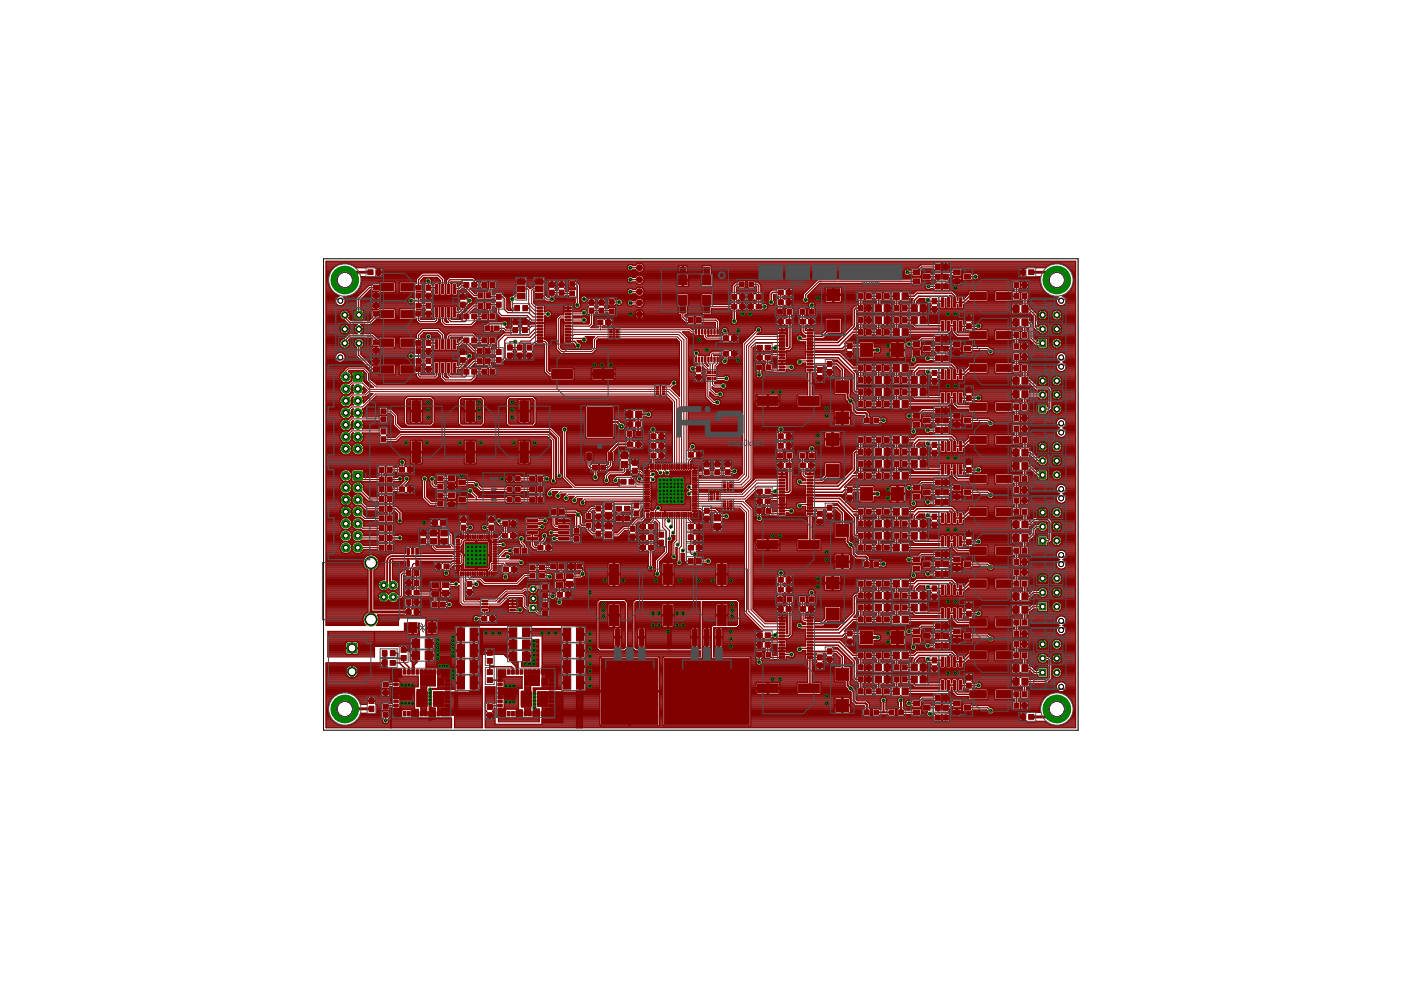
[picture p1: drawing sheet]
<svg xmlns="http://www.w3.org/2000/svg" width="297mm" height="210mm" viewBox="0 0 297 210" stroke-linecap="round" stroke-linejoin="round" font-family="sans-serif">
<g fill="#800000" stroke="#800000" stroke-width=".21">
<path d="M135.8 113.4h1.1v1h-1.1z"/>
<path d="M137.5 113.4h1.1v1h-1.1z"/>
<path d="M151.6 97.9h1v1.1h-1z"/>
<path d="M151.6 99.6h1v1.1h-1z"/>
<path d="M139.7 94h1.1v1h-1.1z"/>
<path d="M138 94h1.1v1h-1.1z"/>
<path d="M147.6 113.4h1.1v1h-1.1z"/>
<path d="M145.9 113.4h1.1v1h-1.1z"/>
<path d="M149.4 109.4h1v1.1h-1z"/>
<path d="M149.4 107.7h1v1.1h-1z"/>
<path d="M133.6 113.2h1.1v1.1h-1.1z"/>
<path d="M133.6 111.5h1.1v1.1h-1.1z"/>
<path d="M147.6 95.9h1.1v1h-1.1z"/>
<path d="M145.9 95.9h1.1v1h-1.1z"/>
<path d="M134.1 97.6h1v1.1h-1z"/>
<path d="M134.1 99.3h1v1.1h-1z"/>
<path d="M127.4 98.6h1v1.1h-1z"/>
<path d="M125.6 98.6h1.1v1.1h-1.1z"/>
<path d="M131.6 101.6h1.1v1.1h-1.1z"/>
<path d="M133.3 101.6h1.2v1.1h-1.2z"/>
<path d="M126.3 110.9h1.1v1.1h-1.1z"/>
<path d="M126.3 112.6h1.1v1.1h-1.1z"/>
<path d="M126.3 109h1.1v1.1h-1.1z"/>
<path d="M126.3 107.3h1.1v1.1h-1.1z"/>
<path d="M124.3 110.9h1v1h-1z"/>
<path d="M124.3 108.9h1v1h-1z"/>
<path d="M132.4 107.4h1.1v1h-1.1z"/>
<path d="M130.7 107.4h1.1v1h-1.1z"/>
<path d="M134.4 106.6h1v1.1h-1z"/>
<path d="M134.4 108.3h1v1.1h-1z"/>
<path d="M130.7 109.4h1v1.1h-1z"/>
<path d="M132.4 109.4h1.1v1.1h-1.1z"/>
<path d="M165.2 130.8h1.2v.3h-1.2z"/>
<path d="M165.2 131.4h1.2v.4h-1.2z"/>
<path d="M165.2 132.1h1.2v.3h-1.2z"/>
<path d="M165.2 132.7h1.2v.4h-1.2z"/>
<path d="M165.2 133.3h1.2v.4h-1.2z"/>
<path d="M165.2 134h1.2v.4h-1.2z"/>
<path d="M165.2 134.7h1.2v.3h-1.2z"/>
<path d="M165.2 135.3h1.2v.4h-1.2z"/>
<path d="M165.2 136h1.2v.3h-1.2z"/>
<path d="M165.2 136.6h1.2v.4h-1.2z"/>
<path d="M165.2 137.3h1.2v.3h-1.2z"/>
<path d="M165.2 137.9h1.2v.4h-1.2z"/>
<path d="M165.2 138.6h1.2v.3h-1.2z"/>
<path d="M165.2 139.2h1.2v.4h-1.2z"/>
<path d="M171.1 139.2h1.2v.4h-1.2z"/>
<path d="M171.1 138.6h1.2v.3h-1.2z"/>
<path d="M171.1 137.9h1.2v.4h-1.2z"/>
<path d="M171.1 137.3h1.2v.3h-1.2z"/>
<path d="M171.1 136.6h1.2v.4h-1.2z"/>
<path d="M171.1 136h1.2v.3h-1.2z"/>
<path d="M171.1 135.3h1.2v.4h-1.2z"/>
<path d="M171.1 134.7h1.2v.3h-1.2z"/>
<path d="M171.1 134h1.2v.4h-1.2z"/>
<path d="M171.1 133.3h1.2v.4h-1.2z"/>
<path d="M171.1 132.7h1.2v.4h-1.2z"/>
<path d="M171.1 132.1h1.2v.3h-1.2z"/>
<path d="M171.1 131.4h1.2v.4h-1.2z"/>
<path d="M171.1 130.8h1.2v.3h-1.2z"/>
<path d="M165.2 100.3h1.2v.4h-1.2z"/>
<path d="M165.2 100.9h1.2v.4h-1.2z"/>
<path d="M165.2 101.6h1.2v.4h-1.2z"/>
<path d="M165.2 102.2h1.2v.4h-1.2z"/>
<path d="M165.2 102.9h1.2v.4h-1.2z"/>
<path d="M165.2 103.5h1.2v.4h-1.2z"/>
<path d="M165.2 104.2h1.2v.4h-1.2z"/>
<path d="M165.2 104.8h1.2v.4h-1.2z"/>
<path d="M165.2 105.5h1.2v.4h-1.2z"/>
<path d="M165.2 106.1h1.2v.4h-1.2z"/>
<path d="M165.2 106.8h1.2v.4h-1.2z"/>
<path d="M165.2 107.4h1.2v.4h-1.2z"/>
<path d="M165.2 108.1h1.2v.4h-1.2z"/>
<path d="M165.2 108.7h1.2v.4h-1.2z"/>
<path d="M171.1 108.7h1.2v.4h-1.2z"/>
<path d="M171.1 108.1h1.2v.4h-1.2z"/>
<path d="M171.1 107.4h1.2v.4h-1.2z"/>
<path d="M171.1 106.8h1.2v.4h-1.2z"/>
<path d="M171.1 106.1h1.2v.4h-1.2z"/>
<path d="M171.1 105.5h1.2v.4h-1.2z"/>
<path d="M171.1 104.8h1.2v.4h-1.2z"/>
<path d="M171.1 104.2h1.2v.4h-1.2z"/>
<path d="M171.1 103.5h1.2v.4h-1.2z"/>
<path d="M171.1 102.9h1.2v.4h-1.2z"/>
<path d="M171.1 102.2h1.2v.4h-1.2z"/>
<path d="M171.1 101.6h1.2v.4h-1.2z"/>
<path d="M171.1 100.9h1.2v.4h-1.2z"/>
<path d="M171.1 100.3h1.2v.4h-1.2z"/>
<path d="M165.2 69.8h1.2v.4h-1.2z"/>
<path d="M165.2 70.5h1.2v.3h-1.2z"/>
<path d="M165.2 71.1h1.2v.4h-1.2z"/>
<path d="M165.2 71.8h1.2v.4h-1.2z"/>
<path d="M165.2 72.4h1.2v.4h-1.2z"/>
<path d="M165.2 73.1h1.2v.3h-1.2z"/>
<path d="M165.2 73.7h1.2v.4h-1.2z"/>
<path d="M165.2 74.4h1.2v.4h-1.2z"/>
<path d="M165.2 75h1.2v.4h-1.2z"/>
<path d="M165.2 75.7h1.2v.4h-1.2z"/>
<path d="M165.2 76.3h1.2v.4h-1.2z"/>
<path d="M165.2 77h1.2v.3h-1.2z"/>
<path d="M165.2 77.6h1.2v.4h-1.2z"/>
<path d="M165.2 78.3h1.2v.4h-1.2z"/>
<path d="M171.1 78.3h1.2v.4h-1.2z"/>
<path d="M171.1 77.6h1.2v.4h-1.2z"/>
<path d="M171.1 77h1.2v.3h-1.2z"/>
<path d="M171.1 76.3h1.2v.4h-1.2z"/>
<path d="M171.1 75.7h1.2v.4h-1.2z"/>
<path d="M171.1 75h1.2v.4h-1.2z"/>
<path d="M171.1 74.4h1.2v.4h-1.2z"/>
<path d="M171.1 73.7h1.2v.4h-1.2z"/>
<path d="M171.1 73.1h1.2v.3h-1.2z"/>
<path d="M171.1 72.4h1.2v.4h-1.2z"/>
<path d="M171.1 71.8h1.2v.4h-1.2z"/>
<path d="M171.1 71.1h1.2v.4h-1.2z"/>
<path d="M171.1 70.5h1.2v.3h-1.2z"/>
<path d="M171.1 69.8h1.2v.4h-1.2z"/>
<path d="M185.3 119.1h1v1h-1z"/>
<path d="M183.3 119.1h1v1h-1z"/>
<path d="M185.3 150.5h1v1h-1z"/>
<path d="M183.3 150.5h1v1h-1z"/>
<path d="M185.3 88.6h1v1h-1z"/>
<path d="M183.3 88.6h1v1h-1z"/>
<path d="M165 128.6h1.1v1h-1.1z"/>
<path d="M166.7 128.6h1.1v1h-1.1z"/>
<path d="M179.7 135.5h1v1.1h-1z"/>
<path d="M179.7 133.8h1v1.1h-1z"/>
<path d="M179.7 105h1v1.1h-1z"/>
<path d="M179.7 103.3h1v1.1h-1z"/>
<path d="M179.7 74.5h1v1.1h-1z"/>
<path d="M179.7 72.8h1v1.1h-1z"/>
<path d="M166.9 126.6h1v1h-1z"/>
<path d="M164.9 126.6h1v1h-1z"/>
<path d="M166.7 124.5h1.1v1h-1.1z"/>
<path d="M165 124.5h1.1v1h-1.1z"/>
<path d="M165 98.1h1.1v1.1h-1.1z"/>
<path d="M166.7 98.1h1.1v1.1h-1.1z"/>
<path d="M166.9 96.1h1v1h-1z"/>
<path d="M164.9 96.1h1v1h-1z"/>
<path d="M166.7 94h1.1v1h-1.1z"/>
<path d="M165 94h1.1v1h-1.1z"/>
<path d="M165 67.7h1.1v1h-1.1z"/>
<path d="M166.7 67.7h1.1v1h-1.1z"/>
<path d="M166.9 65.6h1v1h-1z"/>
<path d="M164.9 65.6h1v1h-1z"/>
<path d="M166.7 63.6h1.1v1h-1.1z"/>
<path d="M165 63.6h1.1v1h-1.1z"/>
<path d="M160.5 75.3h1.1v1h-1.1z"/>
<path d="M162.2 75.3h1.1v1h-1.1z"/>
<path d="M162.4 77.4h1v1h-1z"/>
<path d="M160.4 77.4h1v1h-1z"/>
<path d="M160.5 105.8h1.1v1h-1.1z"/>
<path d="M162.2 105.8h1.1v1h-1.1z"/>
<path d="M162.4 107.8h1v1h-1z"/>
<path d="M160.4 107.8h1v1h-1z"/>
<path d="M160.5 136.2h1.1v1h-1.1z"/>
<path d="M162.2 136.2h1.1v1h-1.1z"/>
<path d="M162.4 138.3h1v1h-1z"/>
<path d="M160.4 138.3h1v1h-1z"/>
<path d="M171.4 67.7h1.1v1h-1.1z"/>
<path d="M169.7 67.7h1.1v1h-1.1z"/>
<path d="M169.6 65.6h1v1h-1z"/>
<path d="M171.6 65.6h1v1h-1z"/>
<path d="M171.4 98.1h1.1v1.1h-1.1z"/>
<path d="M169.7 98.1h1.1v1.1h-1.1z"/>
<path d="M169.6 96.1h1v1h-1z"/>
<path d="M171.6 96.1h1v1h-1z"/>
<path d="M171.4 128.6h1.1v1h-1.1z"/>
<path d="M169.7 128.6h1.1v1h-1.1z"/>
<path d="M169.6 126.6h1v1h-1z"/>
<path d="M171.6 126.6h1v1h-1z"/>
<path d="M204.9 83.9h1v1.1h-1z"/>
<path d="M204.9 82.2h1v1.1h-1z"/>
<path d="M197.6 141.2h1v1.1h-1z"/>
<path d="M197.6 139.5h1v1.1h-1z"/>
<path d="M175.4 137.6h1v1.1h-1z"/>
<path d="M175.4 139.3h1v1.1h-1z"/>
<path d="M173.3 140.5h1v1.1h-1z"/>
<path d="M173.3 138.8h1v1.1h-1z"/>
<path d="M160.6 145h4.4v1.9h-4.4z"/>
<path d="M169.3 145h4.4v1.9h-4.4z"/>
<path d="M175.4 107.1h1v1.1h-1z"/>
<path d="M175.4 108.8h1v1.1h-1z"/>
<path d="M173.3 110.1h1v1.1h-1z"/>
<path d="M173.3 108.4h1v1.1h-1z"/>
<path d="M160.6 114.5h4.4v1.9h-4.4z"/>
<path d="M169.3 114.5h4.4v1.9h-4.4z"/>
<path d="M175.4 76.6h1v1.1h-1z"/>
<path d="M175.4 78.3h1v1.1h-1z"/>
<path d="M173.3 79.6h1v1.1h-1z"/>
<path d="M173.3 77.9h1v1.1h-1z"/>
<path d="M160.6 84.1h4.4v1.9h-4.4z"/>
<path d="M169.3 84.1h4.4v1.9h-4.4z"/>
<path d="M216.7 136h1v1.1h-1z"/>
<path d="M215 136h1v1.1h-1z"/>
<path d="M215 149.1h1v1.1h-1z"/>
<path d="M216.7 149.1h1v1.1h-1z"/>
<path d="M216.7 146.7h1v1.1h-1z"/>
<path d="M215 146.7h1v1.1h-1z"/>
<path d="M216.7 138.4h1v1.1h-1z"/>
<path d="M215 138.4h1v1.1h-1z"/>
<path d="M183.7 138.4h1v1.1h-1z"/>
<path d="M182 138.4h1v1.1h-1z"/>
<path d="M187.5 138.4h1v1.1h-1z"/>
<path d="M185.8 138.4h1v1.1h-1z"/>
<path d="M191.3 140.9h1v1.1h-1z"/>
<path d="M189.6 140.9h1v1.1h-1z"/>
<path d="M183.7 146h1v1.1h-1z"/>
<path d="M182 146h1v1.1h-1z"/>
<path d="M187.5 146h1v1.1h-1z"/>
<path d="M185.8 146h1v1.1h-1z"/>
<path d="M191.3 143.5h1v1.1h-1z"/>
<path d="M189.6 143.5h1v1.1h-1z"/>
<path d="M183.7 143.5h1v1.1h-1z"/>
<path d="M182 143.5h1v1.1h-1z"/>
<path d="M182 140.9h1v1.1h-1z"/>
<path d="M183.7 140.9h1v1.1h-1z"/>
<path d="M193.2 140.8h1.3v1.4h-1.3z"/>
<path d="M195.1 140.8h1.3v1.4h-1.3z"/>
<path d="M195.1 143.3h1.3v1.5h-1.3z"/>
<path d="M193.2 143.3h1.3v1.5h-1.3z"/>
<path d="M185.6 140.8h1.3v1.4h-1.3z"/>
<path d="M187.5 140.8h1.3v1.4h-1.3z"/>
<path d="M187.5 143.3h1.3v1.5h-1.3z"/>
<path d="M185.6 143.3h1.3v1.5h-1.3z"/>
<path d="M191.3 138.2h1.3v1.5h-1.3z"/>
<path d="M189.4 138.2h1.3v1.5h-1.3z"/>
<path d="M189.4 145.8h1.3v1.5h-1.3z"/>
<path d="M191.3 145.8h1.3v1.5h-1.3z"/>
<path d="M216.7 140.9h1.3v1.5h-1.3z"/>
<path d="M214.8 140.9h1.3v1.5h-1.3z"/>
<path d="M214.8 143.8h1.3v1.5h-1.3z"/>
<path d="M216.7 143.8h1.3v1.5h-1.3z"/>
<path d="M204.9 68.6h1v1.1h-1z"/>
<path d="M204.9 67h1v1.1h-1z"/>
<path d="M197.6 125.9h1v1.1h-1z"/>
<path d="M197.6 124.2h1v1.1h-1z"/>
<path d="M216.7 120.8h1v1.1h-1z"/>
<path d="M215 120.8h1v1.1h-1z"/>
<path d="M215 133.8h1v1.1h-1z"/>
<path d="M216.7 133.8h1v1.1h-1z"/>
<path d="M216.7 131.4h1v1.1h-1z"/>
<path d="M215 131.4h1v1.1h-1z"/>
<path d="M216.7 123.2h1v1.1h-1z"/>
<path d="M215 123.2h1v1.1h-1z"/>
<path d="M183.7 123.2h1v1.1h-1z"/>
<path d="M182 123.2h1v1.1h-1z"/>
<path d="M187.5 123.2h1v1.1h-1z"/>
<path d="M185.8 123.2h1v1.1h-1z"/>
<path d="M191.3 125.7h1v1.1h-1z"/>
<path d="M189.6 125.7h1v1.1h-1z"/>
<path d="M183.7 130.8h1v1.1h-1z"/>
<path d="M182 130.8h1v1.1h-1z"/>
<path d="M187.5 130.8h1v1.1h-1z"/>
<path d="M185.8 130.8h1v1.1h-1z"/>
<path d="M191.3 128.2h1v1.1h-1z"/>
<path d="M189.6 128.2h1v1.1h-1z"/>
<path d="M183.7 128.2h1v1.1h-1z"/>
<path d="M182 128.2h1v1.1h-1z"/>
<path d="M182 125.7h1v1.1h-1z"/>
<path d="M183.7 125.7h1v1.1h-1z"/>
<path d="M193.2 125.5h1.3v1.5h-1.3z"/>
<path d="M195.1 125.5h1.3v1.5h-1.3z"/>
<path d="M195.1 128.1h1.3v1.4h-1.3z"/>
<path d="M193.2 128.1h1.3v1.4h-1.3z"/>
<path d="M185.6 125.5h1.3v1.5h-1.3z"/>
<path d="M187.5 125.5h1.3v1.5h-1.3z"/>
<path d="M187.5 128.1h1.3v1.4h-1.3z"/>
<path d="M185.6 128.1h1.3v1.4h-1.3z"/>
<path d="M191.3 123h1.3v1.5h-1.3z"/>
<path d="M189.4 123h1.3v1.5h-1.3z"/>
<path d="M189.4 130.6h1.3v1.5h-1.3z"/>
<path d="M191.3 130.6h1.3v1.5h-1.3z"/>
<path d="M216.7 125.7h1.3v1.5h-1.3z"/>
<path d="M214.8 125.7h1.3v1.5h-1.3z"/>
<path d="M214.8 128.5h1.3v1.5h-1.3z"/>
<path d="M216.7 128.5h1.3v1.5h-1.3z"/>
<path d="M204.9 99.1h1v1.1h-1z"/>
<path d="M204.9 97.4h1v1.1h-1z"/>
<path d="M197.6 95.5h1v1.1h-1z"/>
<path d="M197.6 93.8h1v1.1h-1z"/>
<path d="M216.7 105.6h1v1.1h-1z"/>
<path d="M215 105.6h1v1.1h-1z"/>
<path d="M215 118.6h1v1.1h-1z"/>
<path d="M216.7 118.6h1v1.1h-1z"/>
<path d="M216.7 116.2h1v1.1h-1z"/>
<path d="M215 116.2h1v1.1h-1z"/>
<path d="M216.7 107.9h1v1.2h-1z"/>
<path d="M215 107.9h1v1.2h-1z"/>
<path d="M183.7 107.9h1v1.2h-1z"/>
<path d="M182 107.9h1v1.2h-1z"/>
<path d="M187.5 107.9h1v1.2h-1z"/>
<path d="M185.8 107.9h1v1.2h-1z"/>
<path d="M191.3 110.5h1v1.1h-1z"/>
<path d="M189.6 110.5h1v1.1h-1z"/>
<path d="M183.7 115.6h1v1.1h-1z"/>
<path d="M182 115.6h1v1.1h-1z"/>
<path d="M187.5 115.6h1v1.1h-1z"/>
<path d="M185.8 115.6h1v1.1h-1z"/>
<path d="M191.3 113h1v1.1h-1z"/>
<path d="M189.6 113h1v1.1h-1z"/>
<path d="M183.7 113h1v1.1h-1z"/>
<path d="M182 113h1v1.1h-1z"/>
<path d="M182 110.5h1v1.1h-1z"/>
<path d="M183.7 110.5h1v1.1h-1z"/>
<path d="M193.2 110.3h1.3v1.5h-1.3z"/>
<path d="M195.1 110.3h1.3v1.5h-1.3z"/>
<path d="M195.1 112.8h1.3v1.5h-1.3z"/>
<path d="M193.2 112.8h1.3v1.5h-1.3z"/>
<path d="M185.6 110.3h1.3v1.5h-1.3z"/>
<path d="M187.5 110.3h1.3v1.5h-1.3z"/>
<path d="M187.5 112.8h1.3v1.5h-1.3z"/>
<path d="M185.6 112.8h1.3v1.5h-1.3z"/>
<path d="M191.3 107.8h1.3v1.4h-1.3z"/>
<path d="M189.4 107.8h1.3v1.4h-1.3z"/>
<path d="M189.4 115.4h1.3v1.5h-1.3z"/>
<path d="M191.3 115.4h1.3v1.5h-1.3z"/>
<path d="M216.7 110.4h1.3v1.5h-1.3z"/>
<path d="M214.8 110.4h1.3v1.5h-1.3z"/>
<path d="M214.8 113.3h1.3v1.5h-1.3z"/>
<path d="M216.7 113.3h1.3v1.5h-1.3z"/>
<path d="M204.9 114.3h1v1.1h-1z"/>
<path d="M204.9 112.6h1v1.1h-1z"/>
<path d="M197.6 80.2h1v1.1h-1z"/>
<path d="M197.6 78.5h1v1.1h-1z"/>
<path d="M216.7 90.3h1v1.1h-1z"/>
<path d="M215 90.3h1v1.1h-1z"/>
<path d="M215 103.3h1v1.1h-1z"/>
<path d="M216.7 103.3h1v1.1h-1z"/>
<path d="M216.7 101h1v1.1h-1z"/>
<path d="M215 101h1v1.1h-1z"/>
<path d="M216.7 92.7h1v1.1h-1z"/>
<path d="M215 92.7h1v1.1h-1z"/>
<path d="M183.7 92.7h1v1.1h-1z"/>
<path d="M182 92.7h1v1.1h-1z"/>
<path d="M187.5 92.7h1v1.1h-1z"/>
<path d="M185.8 92.7h1v1.1h-1z"/>
<path d="M191.3 95.2h1v1.2h-1z"/>
<path d="M189.6 95.2h1v1.2h-1z"/>
<path d="M183.7 100.3h1v1.1h-1z"/>
<path d="M182 100.3h1v1.1h-1z"/>
<path d="M187.5 100.3h1v1.1h-1z"/>
<path d="M185.8 100.3h1v1.1h-1z"/>
<path d="M191.3 97.8h1v1.1h-1z"/>
<path d="M189.6 97.8h1v1.1h-1z"/>
<path d="M183.7 97.8h1v1.1h-1z"/>
<path d="M182 97.8h1v1.1h-1z"/>
<path d="M182 95.2h1v1.2h-1z"/>
<path d="M183.7 95.2h1v1.2h-1z"/>
<path d="M193.2 95.1h1.3v1.4h-1.3z"/>
<path d="M195.1 95.1h1.3v1.4h-1.3z"/>
<path d="M195.1 97.6h1.3v1.5h-1.3z"/>
<path d="M193.2 97.6h1.3v1.5h-1.3z"/>
<path d="M185.6 95.1h1.3v1.4h-1.3z"/>
<path d="M187.5 95.1h1.3v1.4h-1.3z"/>
<path d="M187.5 97.6h1.3v1.5h-1.3z"/>
<path d="M185.6 97.6h1.3v1.5h-1.3z"/>
<path d="M191.3 92.5h1.3v1.5h-1.3z"/>
<path d="M189.4 92.5h1.3v1.5h-1.3z"/>
<path d="M189.4 100.1h1.3v1.5h-1.3z"/>
<path d="M191.3 100.1h1.3v1.5h-1.3z"/>
<path d="M216.7 95.2h1.3v1.5h-1.3z"/>
<path d="M214.8 95.2h1.3v1.5h-1.3z"/>
<path d="M214.8 98.1h1.3v1.5h-1.3z"/>
<path d="M216.7 98.1h1.3v1.5h-1.3z"/>
<path d="M204.9 129.6h1v1.1h-1z"/>
<path d="M204.9 127.9h1v1.1h-1z"/>
<path d="M197.6 110.7h1v1.1h-1z"/>
<path d="M197.6 109h1v1.1h-1z"/>
<path d="M216.7 75.1h1v1.1h-1z"/>
<path d="M215 75.1h1v1.1h-1z"/>
<path d="M215 88.1h1v1.1h-1z"/>
<path d="M216.7 88.1h1v1.1h-1z"/>
<path d="M216.7 85.7h1v1.1h-1z"/>
<path d="M215 85.7h1v1.1h-1z"/>
<path d="M216.7 77.5h1v1.1h-1z"/>
<path d="M215 77.5h1v1.1h-1z"/>
<path d="M183.7 77.5h1v1.1h-1z"/>
<path d="M182 77.5h1v1.1h-1z"/>
<path d="M187.5 77.5h1v1.1h-1z"/>
<path d="M185.8 77.5h1v1.1h-1z"/>
<path d="M191.3 80h1v1.1h-1z"/>
<path d="M189.6 80h1v1.1h-1z"/>
<path d="M183.7 85.1h1v1.1h-1z"/>
<path d="M182 85.1h1v1.1h-1z"/>
<path d="M187.5 85.1h1v1.1h-1z"/>
<path d="M185.8 85.1h1v1.1h-1z"/>
<path d="M191.3 82.5h1v1.2h-1z"/>
<path d="M189.6 82.5h1v1.2h-1z"/>
<path d="M183.7 82.5h1v1.2h-1z"/>
<path d="M182 82.5h1v1.2h-1z"/>
<path d="M182 80h1v1.1h-1z"/>
<path d="M183.7 80h1v1.1h-1z"/>
<path d="M193.2 79.8h1.3v1.5h-1.3z"/>
<path d="M195.1 79.8h1.3v1.5h-1.3z"/>
<path d="M195.1 82.4h1.3v1.4h-1.3z"/>
<path d="M193.2 82.4h1.3v1.4h-1.3z"/>
<path d="M185.6 79.8h1.3v1.5h-1.3z"/>
<path d="M187.5 79.8h1.3v1.5h-1.3z"/>
<path d="M187.5 82.4h1.3v1.4h-1.3z"/>
<path d="M185.6 82.4h1.3v1.4h-1.3z"/>
<path d="M191.3 77.3h1.3v1.5h-1.3z"/>
<path d="M189.4 77.3h1.3v1.5h-1.3z"/>
<path d="M189.4 84.9h1.3v1.5h-1.3z"/>
<path d="M191.3 84.9h1.3v1.5h-1.3z"/>
<path d="M216.7 80h1.3v1.5h-1.3z"/>
<path d="M214.8 80h1.3v1.5h-1.3z"/>
<path d="M214.8 82.8h1.3v1.5h-1.3z"/>
<path d="M216.7 82.8h1.3v1.5h-1.3z"/>
<path d="M204.9 144.8h1v1.1h-1z"/>
<path d="M204.9 143.1h1v1.1h-1z"/>
<path d="M197.6 65h1v1.1h-1z"/>
<path d="M197.6 63.3h1v1.1h-1z"/>
<path d="M216.7 59.9h1v1.1h-1z"/>
<path d="M215 59.9h1v1.1h-1z"/>
<path d="M215 72.9h1v1.1h-1z"/>
<path d="M216.7 72.9h1v1.1h-1z"/>
<path d="M216.7 70.5h1v1.1h-1z"/>
<path d="M215 70.5h1v1.1h-1z"/>
<path d="M216.7 62.3h1v1.1h-1z"/>
<path d="M215 62.3h1v1.1h-1z"/>
<path d="M183.7 62.3h1v1.1h-1z"/>
<path d="M182 62.3h1v1.1h-1z"/>
<path d="M187.5 62.3h1v1.1h-1z"/>
<path d="M185.8 62.3h1v1.1h-1z"/>
<path d="M191.3 64.8h1v1.1h-1z"/>
<path d="M189.6 64.8h1v1.1h-1z"/>
<path d="M183.7 69.9h1v1.1h-1z"/>
<path d="M182 69.9h1v1.1h-1z"/>
<path d="M187.5 69.9h1v1.1h-1z"/>
<path d="M185.8 69.9h1v1.1h-1z"/>
<path d="M191.3 67.3h1v1.1h-1z"/>
<path d="M189.6 67.3h1v1.1h-1z"/>
<path d="M183.7 67.3h1v1.1h-1z"/>
<path d="M182 67.3h1v1.1h-1z"/>
<path d="M182 64.8h1v1.1h-1z"/>
<path d="M183.7 64.8h1v1.1h-1z"/>
<path d="M193.2 64.6h1.3v1.5h-1.3z"/>
<path d="M195.1 64.6h1.3v1.5h-1.3z"/>
<path d="M195.1 67.1h1.3v1.5h-1.3z"/>
<path d="M193.2 67.1h1.3v1.5h-1.3z"/>
<path d="M185.6 64.6h1.3v1.5h-1.3z"/>
<path d="M187.5 64.6h1.3v1.5h-1.3z"/>
<path d="M187.5 67.1h1.3v1.5h-1.3z"/>
<path d="M185.6 67.1h1.3v1.5h-1.3z"/>
<path d="M191.3 62.1h1.3v1.4h-1.3z"/>
<path d="M189.4 62.1h1.3v1.4h-1.3z"/>
<path d="M189.4 69.7h1.3v1.5h-1.3z"/>
<path d="M191.3 69.7h1.3v1.5h-1.3z"/>
<path d="M216.7 64.7h1.3v1.5h-1.3z"/>
<path d="M214.8 64.7h1.3v1.5h-1.3z"/>
<path d="M214.8 67.6h1.3v1.5h-1.3z"/>
<path d="M216.7 67.6h1.3v1.5h-1.3z"/>
<path d="M119.9 72.2h1.2v.4h-1.2z"/>
<path d="M119.9 71.6h1.2v.3h-1.2z"/>
<path d="M119.9 70.9h1.2v.4h-1.2z"/>
<path d="M119.9 70.3h1.2v.3h-1.2z"/>
<path d="M119.9 69.6h1.2v.4h-1.2z"/>
<path d="M119.9 69h1.2v.3h-1.2z"/>
<path d="M119.9 68.3h1.2v.4h-1.2z"/>
<path d="M119.9 67.7h1.2v.4h-1.2z"/>
<path d="M119.9 67h1.2v.4h-1.2z"/>
<path d="M119.9 66.4h1.2v.3h-1.2z"/>
<path d="M119.9 65.7h1.2v.4h-1.2z"/>
<path d="M119.9 65.1h1.2v.3h-1.2z"/>
<path d="M113.9 65.1h1.2v.3h-1.2z"/>
<path d="M113.9 65.7h1.2v.4h-1.2z"/>
<path d="M113.9 66.4h1.2v.3h-1.2z"/>
<path d="M113.9 67h1.2v.4h-1.2z"/>
<path d="M113.9 67.7h1.2v.4h-1.2z"/>
<path d="M113.9 68.3h1.2v.4h-1.2z"/>
<path d="M113.9 69h1.2v.3h-1.2z"/>
<path d="M113.9 69.6h1.2v.4h-1.2z"/>
<path d="M113.9 70.3h1.2v.3h-1.2z"/>
<path d="M113.9 70.9h1.2v.4h-1.2z"/>
<path d="M113.9 71.6h1.2v.3h-1.2z"/>
<path d="M113.9 72.2h1.2v.4h-1.2z"/>
<path d="M105.2 62.4h1.1v1.1h-1.1z"/>
<path d="M105.2 64.1h1.1v1.1h-1.1z"/>
<path d="M101.4 62.1h1v1.1h-1z"/>
<path d="M103.1 62.1h1v1.1h-1z"/>
<path d="M101.4 64.3h1v1.1h-1z"/>
<path d="M103.1 64.3h1v1.1h-1z"/>
<path d="M102.2 59.9h1v1.1h-1z"/>
<path d="M103.9 59.9h1v1.1h-1z"/>
<path d="M102.2 66.5h1v1.1h-1z"/>
<path d="M103.9 66.5h1v1.1h-1z"/>
<path d="M98.3 59.9h1.1v1h-1.1z"/>
<path d="M100 59.9h1.1v1h-1.1z"/>
<path d="M98.3 66.6h1.1v1h-1.1z"/>
<path d="M100 66.6h1.1v1h-1.1z"/>
<path d="M88.2 62.2h1.1v1h-1.1z"/>
<path d="M88.2 60.5h1.1v1h-1.1z"/>
<path d="M88.2 66h1.1v1h-1.1z"/>
<path d="M88.2 64.3h1.1v1h-1.1z"/>
<path d="M79.2 62.2h1.1v1h-1.1z"/>
<path d="M79.2 60.5h1.1v1h-1.1z"/>
<path d="M79.2 66h1.1v1h-1.1z"/>
<path d="M79.2 64.3h1.1v1h-1.1z"/>
<path d="M97.6 62.4h1v1.1h-1z"/>
<path d="M97.6 64.1h1v1.1h-1z"/>
<path d="M90.3 60.5h1v1.1h-1z"/>
<path d="M90.3 62.1h1v1.1h-1z"/>
<path d="M105.2 74.1h1.1v1.1h-1.1z"/>
<path d="M105.2 75.8h1.1v1.1h-1.1z"/>
<path d="M101.2 76.1h1v1.1h-1z"/>
<path d="M102.9 76.1h1v1.1h-1z"/>
<path d="M101.2 73.8h1v1.1h-1z"/>
<path d="M102.9 73.8h1v1.1h-1z"/>
<path d="M102.2 78.3h1v1.1h-1z"/>
<path d="M103.9 78.3h1v1.1h-1z"/>
<path d="M102.2 71.6h1v1.1h-1z"/>
<path d="M103.9 71.6h1v1.1h-1z"/>
<path d="M98.3 78.3h1.1v1h-1.1z"/>
<path d="M100 78.3h1.1v1h-1.1z"/>
<path d="M100 71.6h1.1v1.1h-1.1z"/>
<path d="M98.3 71.6h1.1v1.1h-1.1z"/>
<path d="M88.2 76h1.1v1h-1.1z"/>
<path d="M88.2 77.7h1.1v1.1h-1.1z"/>
<path d="M88.2 72.2h1.1v1h-1.1z"/>
<path d="M88.2 73.9h1.1v1.1h-1.1z"/>
<path d="M79.2 76h1.1v1h-1.1z"/>
<path d="M79.2 77.7h1.1v1.1h-1.1z"/>
<path d="M79.2 72.1h1.1v1h-1.1z"/>
<path d="M79.2 73.8h1.1v1h-1.1z"/>
<path d="M97.6 74.1h1v1.1h-1z"/>
<path d="M97.6 75.8h1v1.1h-1z"/>
<path d="M90.3 72.2h1v1.1h-1z"/>
<path d="M90.3 73.9h1v1.1h-1z"/>
<path d="M102.8 69.1h1v1h-1z"/>
<path d="M104.8 69.1h1v1h-1z"/>
<path d="M110.8 67.7h1v1.1h-1z"/>
<path d="M110.8 69.4h1v1.1h-1z"/>
<path d="M129.2 63.5h1v1h-1z"/>
<path d="M129.2 65.5h1v1h-1z"/>
<path d="M124.9 63.6h1v1.1h-1z"/>
<path d="M124.9 65.3h1v1.1h-1z"/>
<path d="M120.8 59.7h1v1h-1z"/>
<path d="M120.8 61.7h1v1h-1z"/>
<path d="M116.5 59.8h1v1.1h-1z"/>
<path d="M116.5 61.5h1v1.1h-1z"/>
<path d="M110.8 64.8h1.1v1.1h-1.1z"/>
<path d="M109.1 64.8h1.1v1.1h-1.1z"/>
<path d="M111.7 73.1h1.1v1.1h-1.1z"/>
<path d="M111.7 74.8h1.1v1.1h-1.1z"/>
<path d="M109.7 74.8h1v1.1h-1z"/>
<path d="M109.7 73.1h1v1.1h-1z"/>
<path d="M107.6 74.8h1v1.1h-1z"/>
<path d="M107.6 73.1h1v1.1h-1z"/>
<path d="M90.3 76h1v1.1h-1z"/>
<path d="M90.3 77.7h1v1.1h-1z"/>
<path d="M90.3 64.3h1v1.1h-1z"/>
<path d="M90.3 66h1v1.1h-1z"/>
<path d="M139.6 101.4h5.3v5.3h-5.3z"/>
<path d="M139.7 96.1h1.1v1h-1.1z"/>
<path d="M138 96.1h1.1v1h-1.1z"/>
<path d="M149.4 97.9h1v1.1h-1z"/>
<path d="M149.4 99.6h1v1.1h-1z"/>
<path d="M147.6 111.2h1.1v1h-1.1z"/>
<path d="M145.9 111.2h1.1v1h-1.1z"/>
<path d="M135.8 111.2h1.1v1h-1.1z"/>
<path d="M137.5 111.2h1.1v1h-1.1z"/>
<path d="M86.4 103.2h1.1v1h-1.1z"/>
<path d="M84.7 103.2h1.1v1h-1.1z"/>
<path d="M86.4 99.1h1.1v1h-1.1z"/>
<path d="M84.7 99.1h1.1v1h-1.1z"/>
<path d="M147.7 118.4h1v1.1h-1z"/>
<path d="M146 118.4h1v1.1h-1z"/>
<path d="M118.4 112.6h2.2v.6h-2.2z"/>
<path d="M111.8 112.6h2.2v.6h-2.2z"/>
<path d="M118.4 113.9h2.2v.6h-2.2z"/>
<path d="M118.4 111.4h2.2v.6h-2.2z"/>
<path d="M118.4 110.1h2.2v.6h-2.2z"/>
<path d="M111.8 113.9h2.2v.6h-2.2z"/>
<path d="M111.8 111.4h2.2v.6h-2.2z"/>
<path d="M111.8 110.1h2.2v.6h-2.2z"/>
<path d="M116.9 108h1v1.1h-1z"/>
<path d="M118.6 108h1v1.1h-1z"/>
<path d="M115.7 115.6h1.1v1h-1.1z"/>
<path d="M114 115.6h1.1v1h-1.1z"/>
<path d="M117.9 123.5h1.4v1h-1.4z"/>
<path d="M117.9 121.6h1.4v1.1h-1.4z"/>
<path d="M120.1 121.6h1.4v1.1h-1.4z"/>
<path d="M120.1 123.3h1.4v1.1h-1.4z"/>
<path d="M120.6 119.5h1v1.1h-1z"/>
<path d="M122.3 119.5h1v1.1h-1z"/>
<path d="M119.8 125.6h1.1v1h-1.1z"/>
<path d="M118.2 125.6h1.1v1h-1.1z"/>
<path d="M116.8 119.5h1v1.1h-1z"/>
<path d="M118.5 119.5h1v1.1h-1z"/>
<path d="M138 92h1.1v1h-1.1z"/>
<path d="M139.7 92h1.1v1h-1.1z"/>
<path d="M151.3 109.1h1.5v1.3h-1.5z"/>
<path d="M151.3 111h1.5v1.3h-1.5z"/>
<path d="M131.7 97.8h1.4v1.3h-1.4z"/>
<path d="M131.7 95.9h1.4v1.4h-1.4z"/>
<path d="M128.2 106.7h1.5v1.4h-1.5z"/>
<path d="M128.2 108.6h1.5v1.3h-1.5z"/>
<path d="M128.2 112.8h1.5v1.3h-1.5z"/>
<path d="M128.2 110.8h1.5v1.4h-1.5z"/>
<path d="M108.7 67.7h1v1.1h-1z"/>
<path d="M108.7 69.4h1v1.1h-1z"/>
<path d="M127 65.3h1v1.1h-1z"/>
<path d="M127 63.6h1v1.1h-1z"/>
<path d="M118.6 61.5h1v1.1h-1z"/>
<path d="M118.6 59.8h1v1.1h-1z"/>
<path d="M153.8 99.6h1v1.1h-1z"/>
<path d="M153.8 97.9h1v1.1h-1z"/>
<path d="M137.5 115.6h1.1v1h-1.1z"/>
<path d="M135.8 115.6h1.1v1h-1.1z"/>
<path d="M145.9 115.6h1.1v1h-1.1z"/>
<path d="M147.6 115.6h1.1v1h-1.1z"/>
<path d="M133.1 89.4h1.1v1h-1.1z"/>
<path d="M134.8 89.4h1.1v1h-1.1z"/>
<path d="M134.8 93.7h1.1v1h-1.1z"/>
<path d="M133.1 93.7h1.1v1h-1.1z"/>
<path d="M135 91.5h1v1h-1z"/>
<path d="M133 91.5h1v1h-1z"/>
<path d="M134.8 87.1h1.3v1.5h-1.3z"/>
<path d="M132.9 87.1h1.3v1.5h-1.3z"/>
<path d="M124.5 86.4h5.4v6.2h-5.4z"/>
<path d="M124.4 96h1v1.6h-1z"/>
<path d="M128.9 96h1.1v1.6h-1.1z"/>
<path d="M92.8 102.7h1.1v1h-1.1z"/>
<path d="M92.8 100.9h1.1v1.1h-1.1z"/>
<path d="M98.8 93.7h1.9v4.4h-1.9z"/>
<path d="M98.8 85h1.9v4.4h-1.9z"/>
<path d="M110.2 85h1.9v4.4h-1.9z"/>
<path d="M110.2 93.7h1.9v4.4h-1.9z"/>
<path d="M87.3 85h1.9v4.4h-1.9z"/>
<path d="M87.3 93.7h1.9v4.4h-1.9z"/>
<path d="M82.1 103.2h1v1.1h-1z"/>
<path d="M80.4 103.2h1v1.1h-1z"/>
<path d="M80.4 105.2h1v1.1h-1z"/>
<path d="M82.1 105.2h1v1.1h-1z"/>
<path d="M82.1 99.1h1v1.1h-1z"/>
<path d="M80.4 99.1h1v1.1h-1z"/>
<path d="M80.4 101.1h1v1.1h-1z"/>
<path d="M82.1 101.1h1v1.1h-1z"/>
<path d="M148.9 58.4h1.9v2h-1.9z"/>
<path d="M143.9 58.4h1.8v2h-1.8z"/>
<path d="M143.9 62.6h1.8v2h-1.8z"/>
<path d="M148.9 62.6h1.9v2h-1.9z"/>
<path d="M155.1 62.4h1.1v1.1h-1.1z"/>
<path d="M156.8 62.4h1.1v1.1h-1.1z"/>
<path d="M156.8 64.5h1.1v1h-1.1z"/>
<path d="M155.1 64.5h1.1v1h-1.1z"/>
<path d="M158.8 59.8h1v1h-1z"/>
<path d="M156.8 59.8h1v1h-1z"/>
<path d="M158.6 62.4h1.1v1.1h-1.1z"/>
<path d="M160.3 62.4h1.1v1.1h-1.1z"/>
<path d="M160.3 64.5h1.1v1h-1.1z"/>
<path d="M158.6 64.5h1.1v1h-1.1z"/>
<path d="M81.2 146.4h1.1v1h-1.1z"/>
<path d="M81.2 144.7h1.1v1h-1.1z"/>
<path d="M81.2 149.4h1.1v1h-1.1z"/>
<path d="M81.2 151h1.1v1.1h-1.1z"/>
<path d="M85 139h1.1v1h-1.1z"/>
<path d="M85 137.3h1.1v1h-1.1z"/>
<path d="M81 137.9h1.1v1.1h-1.1z"/>
<path d="M82.8 137.9h1v1.1h-1z"/>
<path d="M87.4 135.5h1.6v1.8h-1.6z"/>
<path d="M90.1 135.5h1.7v1.8h-1.7z"/>
<path d="M82.7 140h1.1v1.1h-1.1z"/>
<path d="M81 140h1.1v1.1h-1.1z"/>
<path d="M105.6 150.2h1.7v1.6h-1.7z"/>
<path d="M107.6 150.9h.6v.9h-.6z"/>
<path d="M108.5 150.9h.6v.9h-.6z"/>
<path d="M109.4 150.9h.6v.9h-.6z"/>
<path d="M110.3 150.9h.5v.9h-.5z"/>
<path d="M111.2 150.9h.6v.9h-.6z"/>
<path d="M112.1 150.9h.5v.9h-.5z"/>
<path d="M113 150.9h.6v.9h-.6z"/>
<path d="M113.9 150.9h.5v.9h-.5z"/>
<path d="M114.8 150.9h.6v.9h-.6z"/>
<path d="M115.7 150.2h1.6v1.6h-1.6z"/>
<path d="M116.4 149.3h.9v.6h-.9z"/>
<path d="M116.4 148.4h.9v.6h-.9z"/>
<path d="M116.4 147.5h.9v.6h-.9z"/>
<path d="M116.4 146.6h.9v.6h-.9z"/>
<path d="M116.4 145.7h.9v.6h-.9z"/>
<path d="M116.4 144.8h.9v.6h-.9z"/>
<path d="M116.4 143.9h.9v.6h-.9z"/>
<path d="M115.7 142h1.6v1.6h-1.6z"/>
<path d="M114.8 142h.6v.9h-.6z"/>
<path d="M113.9 142h.5v.9h-.5z"/>
<path d="M113 142h.6v.9h-.6z"/>
<path d="M112.1 142h.5v.9h-.5z"/>
<path d="M111.2 142h.6v.9h-.6z"/>
<path d="M110.3 142h.5v.9h-.5z"/>
<path d="M109.4 142h.6v.9h-.6z"/>
<path d="M108.5 142h.6v.9h-.6z"/>
<path d="M107.6 142h.6v.9h-.6z"/>
<path d="M105.6 142h1.7v1.6h-1.7z"/>
<path d="M105.6 143.9h.9v.6h-.9z"/>
<path d="M105.6 144.8h.9v.6h-.9z"/>
<path d="M105.6 145.7h.9v.6h-.9z"/>
<path d="M105.6 146.6h.9v.6h-.9z"/>
<path d="M105.6 147.5h.9v.6h-.9z"/>
<path d="M105.6 148.4h.9v.6h-.9z"/>
<path d="M105.6 149.3h.9v.6h-.9z"/>
<path d="M107 146h2.3v2.3h-2.3z"/>
<path d="M110.5 146.7h2.2v3.1h-2.2z"/>
<path d="M113.9 146.7h2.2v3.1h-2.2z"/>
<path d="M114.9 143.9h1.2v1.4h-1.2z"/>
<path d="M111.3 143.2h3v2.1h-3z"/>
<path d="M103.3 139.6h1.1v1h-1.1z"/>
<path d="M103.3 137.9h1.1v1h-1.1z"/>
<path d="M103.3 143.7h1.1v1h-1.1z"/>
<path d="M103.3 142h1.1v1h-1.1z"/>
<path d="M103.3 151.1h1.1v1h-1.1z"/>
<path d="M103.3 149.4h1.1v1h-1.1z"/>
<path d="M87.4 138h1.6v1.9h-1.6z"/>
<path d="M90.1 138h1.7v1.9h-1.7z"/>
<path d="M99.7 140h1.6v2.7h-1.6z"/>
<path d="M96.9 140h1.6v2.7h-1.6z"/>
<path d="M99.7 143.4h1.6v2.7h-1.6z"/>
<path d="M96.9 143.4h1.6v2.7h-1.6z"/>
<path d="M119.4 140h1.6v2.7h-1.6z"/>
<path d="M122.2 140h1.6v2.7h-1.6z"/>
<path d="M119.4 143.4h1.6v2.7h-1.6z"/>
<path d="M122.2 143.4h1.6v2.7h-1.6z"/>
<path d="M108 133.1h1.6v1.9h-1.6z"/>
<path d="M110.8 133.1h1.6v1.9h-1.6z"/>
<path d="M108 138.2h1.6v1.8h-1.6z"/>
<path d="M110.8 138.2h1.6v1.8h-1.6z"/>
<path d="M108 135.7h1.6v1.8h-1.6z"/>
<path d="M110.8 135.7h1.6v1.8h-1.6z"/>
<path d="M83.5 150.2h1.7v1.6h-1.7z"/>
<path d="M85.5 150.9h.6v.9h-.6z"/>
<path d="M86.4 150.9h.6v.9h-.6z"/>
<path d="M87.3 150.9h.6v.9h-.6z"/>
<path d="M88.2 150.9h.6v.9h-.6z"/>
<path d="M89.1 150.9h.6v.9h-.6z"/>
<path d="M90 150.9h.6v.9h-.6z"/>
<path d="M90.9 150.9h.6v.9h-.6z"/>
<path d="M91.8 150.9h.6v.9h-.6z"/>
<path d="M92.7 150.9h.6v.9h-.6z"/>
<path d="M93.6 150.2h1.7v1.6h-1.7z"/>
<path d="M94.4 149.3h.9v.6h-.9z"/>
<path d="M94.4 148.4h.9v.6h-.9z"/>
<path d="M94.4 147.5h.9v.6h-.9z"/>
<path d="M94.4 146.6h.9v.6h-.9z"/>
<path d="M94.4 145.7h.9v.6h-.9z"/>
<path d="M94.4 144.8h.9v.6h-.9z"/>
<path d="M94.4 143.9h.9v.6h-.9z"/>
<path d="M93.6 142h1.7v1.6h-1.7z"/>
<path d="M92.7 142h.6v.9h-.6z"/>
<path d="M91.8 142h.6v.9h-.6z"/>
<path d="M90.9 142h.6v.9h-.6z"/>
<path d="M90 142h.6v.9h-.6z"/>
<path d="M89.1 142h.6v.9h-.6z"/>
<path d="M88.2 142h.6v.9h-.6z"/>
<path d="M87.3 142h.6v.9h-.6z"/>
<path d="M86.4 142h.6v.9h-.6z"/>
<path d="M85.5 142h.6v.9h-.6z"/>
<path d="M83.5 142h1.7v1.6h-1.7z"/>
<path d="M83.5 143.9h.9v.6h-.9z"/>
<path d="M83.5 144.8h.9v.6h-.9z"/>
<path d="M83.5 145.7h.9v.6h-.9z"/>
<path d="M83.5 146.6h.9v.6h-.9z"/>
<path d="M83.5 147.5h.9v.6h-.9z"/>
<path d="M83.5 148.4h.9v.6h-.9z"/>
<path d="M83.5 149.3h.9v.6h-.9z"/>
<path d="M85 146h2.2v2.3h-2.2z"/>
<path d="M88.4 146.7h2.2v3.1h-2.2z"/>
<path d="M91.9 146.7h2.2v3.1h-2.2z"/>
<path d="M92.8 143.9h1.3v1.4h-1.3z"/>
<path d="M89.2 143.2h3v2.1h-3z"/>
<path d="M125.7 78.3h4.4v1.9h-4.4z"/>
<path d="M117 78.3h4.4v1.9h-4.4z"/>
<path d="M119.4 136.6h1.6v2.7h-1.6z"/>
<path d="M122.2 136.6h1.6v2.7h-1.6z"/>
<path d="M119.4 133.2h1.6v2.7h-1.6z"/>
<path d="M122.2 133.2h1.6v2.7h-1.6z"/>
<path d="M99.7 136.6h1.6v2.7h-1.6z"/>
<path d="M96.9 136.6h1.6v2.7h-1.6z"/>
<path d="M99.7 133.2h1.6v2.7h-1.6z"/>
<path d="M96.9 133.2h1.6v2.7h-1.6z"/>
<path d="M86.6 132h1.8v2.2h-1.8z"/>
<path d="M90.7 132h1.8v2.2h-1.8z"/>
<path d="M195.8 73.4h1.4v1h-1.4z"/>
<path d="M193.6 74.3h1.4v1.1h-1.4z"/>
<path d="M193.6 72.5h1.4v1h-1.4z"/>
<path d="M195.8 88.6h1.4v1h-1.4z"/>
<path d="M193.6 89.6h1.4v1h-1.4z"/>
<path d="M193.6 87.7h1.4v1h-1.4z"/>
<path d="M195.8 103.9h1.4v1h-1.4z"/>
<path d="M193.6 104.8h1.4v1h-1.4z"/>
<path d="M193.6 102.9h1.4v1h-1.4z"/>
<path d="M195.8 119.1h1.4v1h-1.4z"/>
<path d="M193.6 120.1h1.4v1h-1.4z"/>
<path d="M193.6 118.2h1.4v1h-1.4z"/>
<path d="M195.8 134.3h1.4v1h-1.4z"/>
<path d="M193.6 135.3h1.4v1h-1.4z"/>
<path d="M193.6 133.4h1.4v1h-1.4z"/>
<path d="M195.8 149.6h1.4v1h-1.4z"/>
<path d="M193.6 150.5h1.4v1h-1.4z"/>
<path d="M193.6 148.6h1.4v1h-1.4z"/>
<path d="M200 101.7h1.1v1.1h-1.1z"/>
<path d="M198.4 101.7h1v1.1h-1z"/>
<path d="M200 117h1.1v1.1h-1.1z"/>
<path d="M198.4 117h1v1.1h-1z"/>
<path d="M200 86.5h1.1v1.1h-1.1z"/>
<path d="M198.4 86.5h1v1.1h-1z"/>
<path d="M200 71.3h1.1v1.1h-1.1z"/>
<path d="M198.4 71.3h1v1.1h-1z"/>
<path d="M200 132.2h1.1v1.1h-1.1z"/>
<path d="M198.4 132.2h1v1.1h-1z"/>
<path d="M200 147.5h1.1v1.1h-1.1z"/>
<path d="M198.4 147.5h1v1.1h-1z"/>
<path d="M198.4 75.4h1v1.1h-1z"/>
<path d="M200 75.4h1.1v1.1h-1.1z"/>
<path d="M198.4 90.7h1v1.1h-1z"/>
<path d="M200 90.7h1.1v1.1h-1.1z"/>
<path d="M198.4 105.9h1v1.1h-1z"/>
<path d="M200 105.9h1.1v1.1h-1.1z"/>
<path d="M198.4 121.1h1v1.1h-1z"/>
<path d="M200 121.1h1.1v1.1h-1.1z"/>
<path d="M198.4 136.4h1v1.1h-1z"/>
<path d="M200 136.4h1.1v1.1h-1.1z"/>
<path d="M198.4 151.6h1v1.1h-1z"/>
<path d="M200 151.6h1.1v1.1h-1.1z"/>
<path d="M198.4 73.4h1v1.1h-1z"/>
<path d="M200 73.4h1.1v1.1h-1.1z"/>
<path d="M198.4 88.6h1v1.1h-1z"/>
<path d="M200 88.6h1.1v1.1h-1.1z"/>
<path d="M198.4 103.8h1v1.1h-1z"/>
<path d="M200 103.8h1.1v1.1h-1.1z"/>
<path d="M198.4 119.1h1v1.1h-1z"/>
<path d="M200 119.1h1.1v1.1h-1.1z"/>
<path d="M198.4 134.3h1v1.1h-1z"/>
<path d="M200 134.3h1.1v1.1h-1.1z"/>
<path d="M198.4 149.5h1v1.1h-1z"/>
<path d="M200 149.5h1.1v1.1h-1.1z"/>
<path d="M97.3 101.8h1.4v1h-1.4z"/>
<path d="M95.1 102.7h1.4v1.1h-1.4z"/>
<path d="M95.1 100.9h1.4v1h-1.4z"/>
<path d="M204.4 73.4h1.4v1h-1.4z"/>
<path d="M202.2 74.3h1.4v1.1h-1.4z"/>
<path d="M202.2 72.5h1.4v1h-1.4z"/>
<path d="M204.4 88.6h1.4v1h-1.4z"/>
<path d="M202.2 89.6h1.4v1h-1.4z"/>
<path d="M202.2 87.7h1.4v1h-1.4z"/>
<path d="M204.4 103.9h1.4v1h-1.4z"/>
<path d="M202.2 104.8h1.4v1h-1.4z"/>
<path d="M202.2 102.9h1.4v1h-1.4z"/>
<path d="M204.4 119.1h1.4v1h-1.4z"/>
<path d="M202.2 120.1h1.4v1h-1.4z"/>
<path d="M202.2 118.2h1.4v1h-1.4z"/>
<path d="M204.4 134.3h1.4v1h-1.4z"/>
<path d="M202.2 135.3h1.4v1h-1.4z"/>
<path d="M202.2 133.4h1.4v1h-1.4z"/>
<path d="M204.4 149.6h1.4v1h-1.4z"/>
<path d="M202.2 150.5h1.4v1h-1.4z"/>
<path d="M202.2 148.6h1.4v1h-1.4z"/>
<path d="M188.5 150.5h1v1h-1z"/>
<path d="M190.5 150.5h1v1h-1z"/>
<path d="M195.8 58.2h1.4v1h-1.4z"/>
<path d="M193.6 59.1h1.4v1h-1.4z"/>
<path d="M193.6 57.2h1.4v1h-1.4z"/>
<path d="M200 56h1.1v1.1h-1.1z"/>
<path d="M198.4 56h1v1.1h-1z"/>
<path d="M198.4 60.2h1v1.1h-1z"/>
<path d="M200 60.2h1.1v1.1h-1.1z"/>
<path d="M198.4 58.1h1v1.1h-1z"/>
<path d="M200 58.1h1.1v1.1h-1.1z"/>
<path d="M204.4 58.2h1.4v1h-1.4z"/>
<path d="M202.2 59.1h1.4v1h-1.4z"/>
<path d="M202.2 57.2h1.4v1h-1.4z"/>
<path d="M153.4 102.2h.5v.2h-.5z"/>
<path d="M153.4 102.7h.5v.2h-.5z"/>
<path d="M153.4 103.2h.5v.2h-.5z"/>
<path d="M153.4 103.7h.5v.2h-.5z"/>
<path d="M154.7 103.7h.6v.2h-.6z"/>
<path d="M154.7 103.2h.6v.2h-.6z"/>
<path d="M154.7 102.7h.6v.2h-.6z"/>
<path d="M154.7 102.2h.6v.2h-.6z"/>
<path d="M150.5 104.2h.6v.2h-.6z"/>
<path d="M150.5 104.7h.6v.2h-.6z"/>
<path d="M150.5 105.2h.6v.2h-.6z"/>
<path d="M150.5 105.7h.6v.2h-.6z"/>
<path d="M151.8 105.7h.6v.2h-.6z"/>
<path d="M151.8 105.2h.6v.2h-.6z"/>
<path d="M151.8 104.7h.6v.2h-.6z"/>
<path d="M151.8 104.2h.6v.2h-.6z"/>
<path d="M153.4 106.2h.5v.2h-.5z"/>
<path d="M153.4 106.7h.5v.2h-.5z"/>
<path d="M153.4 107.2h.5v.2h-.5z"/>
<path d="M153.4 107.7h.5v.2h-.5z"/>
<path d="M154.7 107.7h.6v.2h-.6z"/>
<path d="M154.7 107.2h.6v.2h-.6z"/>
<path d="M154.7 106.7h.6v.2h-.6z"/>
<path d="M154.7 106.2h.6v.2h-.6z"/>
<path d="M151.4 78.7h.3v.6h-.3z"/>
<path d="M150.9 78.7h.3v.6h-.3z"/>
<path d="M150.4 78.7h.3v.6h-.3z"/>
<path d="M149.9 78.7h.3v.6h-.3z"/>
<path d="M149.9 80h.3v.6h-.3z"/>
<path d="M150.4 80h.3v.6h-.3z"/>
<path d="M150.9 80h.3v.6h-.3z"/>
<path d="M151.4 80h.3v.6h-.3z"/>
<path d="M129.2 69.8h.6v.2h-.6z"/>
<path d="M129.2 70.3h.6v.2h-.6z"/>
<path d="M129.2 70.8h.6v.3h-.6z"/>
<path d="M129.2 71.3h.6v.2h-.6z"/>
<path d="M130.5 71.3h.6v.2h-.6z"/>
<path d="M130.5 70.8h.6v.3h-.6z"/>
<path d="M130.5 70.3h.6v.2h-.6z"/>
<path d="M130.5 69.8h.6v.2h-.6z"/>
<path d="M97.3 105.5h1.4v1h-1.4z"/>
<path d="M95.1 106.4h1.4v1h-1.4z"/>
<path d="M95.1 104.5h1.4v1h-1.4z"/>
<path d="M92.8 106.3h1.1v1h-1.1z"/>
<path d="M92.8 104.6h1.1v1h-1.1z"/>
<path d="M98.6 115h4.8v5.5h-4.8z"/>
<path d="M86.1 127.1h1v1.1h-1z"/>
<path d="M87.8 127.1h1v1.1h-1z"/>
<path d="M87.8 129.2h1.1v1.1h-1.1z"/>
<path d="M86.1 129.2h1.1v1.1h-1.1z"/>
<path d="M97.8 111.3h1v1.1h-1z"/>
<path d="M97.8 109.6h1v1.1h-1z"/>
<path d="M108.3 113.1h1.1v1h-1.1z"/>
<path d="M106.6 113.1h1.1v1h-1.1z"/>
<path d="M87.8 121h1v1.1h-1z"/>
<path d="M86.1 121h1v1.1h-1z"/>
<path d="M86.1 123h1v1.1h-1z"/>
<path d="M87.8 123h1v1.1h-1z"/>
<path d="M91.2 112.5h1.4v1.1h-1.4z"/>
<path d="M91.2 114.2h1.4v1.1h-1.4z"/>
<path d="M93.5 114.2h1.3v1.1h-1.3z"/>
<path d="M93.5 112.5h1.3v1.1h-1.3z"/>
<path d="M93.3 110.4h1.1v1h-1.1z"/>
<path d="M91.7 110.4h1.1v1h-1.1z"/>
<path d="M89.2 112.5h1v1.1h-1z"/>
<path d="M89.2 114.2h1v1.1h-1z"/>
<path d="M112.3 121.5h1.1v1.1h-1.1z"/>
<path d="M112.3 119.8h1.1v1h-1.1z"/>
<path d="M114.4 119.8h1.1v1h-1.1z"/>
<path d="M114.4 121.5h1.1v1.1h-1.1z"/>
<path d="M109 116.2h1v1.1h-1z"/>
<path d="M110.7 116.2h1v1.1h-1z"/>
<path d="M99 123.3h1.1v1.1h-1.1z"/>
<path d="M99 125h1.1v1.1h-1.1z"/>
<path d="M103.7 111.3h1v1.1h-1z"/>
<path d="M103.7 109.6h1v1.1h-1z"/>
<path d="M94.1 119.6h1.1v1h-1.1z"/>
<path d="M92.4 119.6h1.1v1h-1.1z"/>
<path d="M108.1 129.2h1.2v.4h-1.2z"/>
<path d="M108.1 128.6h1.2v.3h-1.2z"/>
<path d="M108.1 127.9h1.2v.3h-1.2z"/>
<path d="M108.1 127.3h1.2v.3h-1.2z"/>
<path d="M102.2 127.3h1.2v.3h-1.2z"/>
<path d="M102.2 127.9h1.2v.3h-1.2z"/>
<path d="M102.2 128.6h1.2v.3h-1.2z"/>
<path d="M102.2 129.2h1.2v.4h-1.2z"/>
<path d="M102.1 130.7h1.1v1h-1.1z"/>
<path d="M103.8 130.7h1.1v1h-1.1z"/>
<path d="M115 129.5h1.1v1h-1.1z"/>
<path d="M115 127.8h1.1v1h-1.1z"/>
<path d="M115 124h1.1v1h-1.1z"/>
<path d="M115 125.7h1.1v1h-1.1z"/>
<path d="M139.1 81.9h.6v.3h-.6z"/>
<path d="M139.1 82.4h.6v.3h-.6z"/>
<path d="M139.1 82.9h.6v.3h-.6z"/>
<path d="M139.1 83.4h.6v.3h-.6z"/>
<path d="M140.4 83.4h.6v.3h-.6z"/>
<path d="M140.4 82.9h.6v.3h-.6z"/>
<path d="M140.4 82.4h.6v.3h-.6z"/>
<path d="M140.4 81.9h.6v.3h-.6z"/>
<path d="M88.2 116.3h.5v1.2h-.5z"/>
<path d="M87.2 116.3h.6v1.2h-.6z"/>
<path d="M86.3 116.3h.5v1.2h-.5z"/>
<path d="M86.3 118.9h.5v1.2h-.5z"/>
<path d="M88.2 118.9h.5v1.2h-.5z"/>
<path d="M106.7 120.2h1.1v1h-1.1z"/>
<path d="M108.4 120.2h1.1v1h-1.1z"/>
<path d="M112.3 105.4h1v1.1h-1z"/>
<path d="M114 105.4h1v1.1h-1z"/>
<path d="M112.3 103.2h1v1.1h-1z"/>
<path d="M114 103.2h1v1.1h-1z"/>
<path d="M112.3 101h1v1.1h-1z"/>
<path d="M114 101h1v1.1h-1z"/>
<path d="M218.1 151.5h1.1v1h-1.1z"/>
<path d="M216.4 151.5h1.1v1h-1.1z"/>
<path d="M78 57.2h1.1v1h-1.1z"/>
<path d="M79.7 57.2h1.1v1h-1.1z"/>
<path d="M218.1 57.2h1.1v1h-1.1z"/>
<path d="M216.4 57.2h1.1v1h-1.1z"/>
<path d="M78.3 149.7h1v1.1h-1z"/>
<path d="M78.3 148h1v1.1h-1z"/>
<path d="M80.5 60.1h3v1.6h-3z"/>
<path d="M85 60.1h3v1.6h-3z"/>
<path d="M80.5 65.8h3v1.6h-3z"/>
<path d="M85 65.8h3v1.6h-3z"/>
<path d="M80.5 71.8h3v1.6h-3z"/>
<path d="M85 71.8h3v1.6h-3z"/>
<path d="M80.5 77.5h3v1.6h-3z"/>
<path d="M85 77.5h3v1.6h-3z"/>
<path d="M211.2 146.4h3.5v1.6h-3.5z"/>
<path d="M205.6 146.4h3.5v1.6h-3.5z"/>
<path d="M211.2 138.2h3.5v1.6h-3.5z"/>
<path d="M205.6 138.2h3.5v1.6h-3.5z"/>
<path d="M211.2 131.2h3.5v1.6h-3.5z"/>
<path d="M205.6 131.2h3.5v1.6h-3.5z"/>
<path d="M211.2 122.9h3.5v1.6h-3.5z"/>
<path d="M205.6 122.9h3.5v1.6h-3.5z"/>
<path d="M211.2 116h3.5v1.6h-3.5z"/>
<path d="M205.6 116h3.5v1.6h-3.5z"/>
<path d="M211.2 107.7h3.5v1.6h-3.5z"/>
<path d="M205.6 107.7h3.5v1.6h-3.5z"/>
<path d="M211.2 100.7h3.5v1.6h-3.5z"/>
<path d="M205.6 100.7h3.5v1.6h-3.5z"/>
<path d="M211.2 92.5h3.5v1.6h-3.5z"/>
<path d="M205.6 92.5h3.5v1.6h-3.5z"/>
<path d="M211.2 85.5h3.5v1.6h-3.5z"/>
<path d="M205.6 85.5h3.5v1.6h-3.5z"/>
<path d="M211.2 77.2h3.5v1.6h-3.5z"/>
<path d="M205.6 77.2h3.5v1.6h-3.5z"/>
<path d="M211.2 70.3h3.5v1.6h-3.5z"/>
<path d="M205.6 70.3h3.5v1.6h-3.5z"/>
<path d="M211.2 62h3.5v1.6h-3.5z"/>
<path d="M205.6 62h3.5v1.6h-3.5z"/>
<path d="M151.9 133.4h1v3.5h-1z"/>
<path d="M146.8 133.4h1v3.5h-1z"/>
<path d="M140.9 139.6h18v14h-18z"/>
<path d="M149.4 133.4h1v3.5h-1z"/>
<path d="M135.6 133.4h1v3.5h-1z"/>
<path d="M130.5 133.4h1v3.5h-1z"/>
<path d="M127.5 139.6h12v14h-12z"/>
<path d="M80.8 92.6h1v1.1h-1z"/>
<path d="M80.8 90.9h1v1.1h-1z"/>
<path d="M80.4 107.3h1v1.1h-1z"/>
<path d="M82.1 107.3h1v1.1h-1z"/>
<path d="M80.4 109.4h1v1.1h-1z"/>
<path d="M82.1 109.4h1v1.1h-1z"/>
<path d="M152 69.9h.3v.9h-.3z"/>
<path d="M151.3 69.9h.3v.9h-.3z"/>
<path d="M150.7 69.9h.3v.9h-.3z"/>
<path d="M150.1 69.9h.2v.9h-.2z"/>
<path d="M149.4 69.9h.3v.9h-.3z"/>
<path d="M148.7 69.9h.3v.9h-.3z"/>
<path d="M148.1 69.9h.3v.9h-.3z"/>
<path d="M147.4 69.9h.3v.9h-.3z"/>
<path d="M147.4 75.7h.3v1h-.3z"/>
<path d="M148.1 75.7h.3v1h-.3z"/>
<path d="M148.7 75.7h.3v1h-.3z"/>
<path d="M149.4 75.7h.3v1h-.3z"/>
<path d="M150.1 75.7h.2v1h-.2z"/>
<path d="M150.7 75.7h.3v1h-.3z"/>
<path d="M151.3 75.7h.3v1h-.3z"/>
<path d="M152 75.7h.3v1h-.3z"/>
<path d="M144.1 56.7h1.3v2.2h-1.3z"/>
<path d="M149.2 56.7h1.3v2.2h-1.3z"/>
<path d="M149.2 64.1h1.3v2.3h-1.3z"/>
<path d="M144.1 64.1h1.3v2.3h-1.3z"/>
<path d="M139.7 114.5h1v1.1h-1z"/>
<path d="M139.7 112.8h1v1.1h-1z"/>
<path d="M160.5 73.2h1.1v1.1h-1.1z"/>
<path d="M162.2 73.2h1.1v1.1h-1.1z"/>
<path d="M160.5 103.7h1.1v1h-1.1z"/>
<path d="M162.2 103.7h1.1v1h-1.1z"/>
<path d="M160.5 134.2h1.1v1h-1.1z"/>
<path d="M162.2 134.2h1.1v1h-1.1z"/>
<path d="M128.4 67.8h1.1v1.1h-1.1z"/>
<path d="M126.7 67.8h1.1v1.1h-1.1z"/>
<path d="M153.4 71.2h1.1v1h-1.1z"/>
<path d="M155.1 71.2h1.1v1h-1.1z"/>
<path d="M147.6 77.7h1v1.1h-1z"/>
<path d="M147.6 79.4h1v1.1h-1z"/>
<path d="M153.4 74.5h1.1v1h-1.1z"/>
<path d="M155.1 74.5h1.1v1h-1.1z"/>
<path d="M203.4 139.3h.5v2h-.5z"/>
<path d="M202.1 139.3h.6v2h-.6z"/>
<path d="M200.9 139.3h.5v2h-.5z"/>
<path d="M199.6 139.3h.5v2h-.5z"/>
<path d="M199.6 144.3h.5v1.9h-.5z"/>
<path d="M200.9 144.3h.5v1.9h-.5z"/>
<path d="M202.1 144.3h.6v1.9h-.6z"/>
<path d="M203.4 144.3h.5v1.9h-.5z"/>
<path d="M203.4 124.1h.5v2h-.5z"/>
<path d="M202.1 124.1h.6v2h-.6z"/>
<path d="M200.9 124.1h.5v2h-.5z"/>
<path d="M199.6 124.1h.5v2h-.5z"/>
<path d="M199.6 129h.5v2h-.5z"/>
<path d="M200.9 129h.5v2h-.5z"/>
<path d="M202.1 129h.6v2h-.6z"/>
<path d="M203.4 129h.5v2h-.5z"/>
<path d="M203.4 108.8h.5v2h-.5z"/>
<path d="M202.1 108.8h.6v2h-.6z"/>
<path d="M200.9 108.8h.5v2h-.5z"/>
<path d="M199.6 108.8h.5v2h-.5z"/>
<path d="M199.6 113.8h.5v2h-.5z"/>
<path d="M200.9 113.8h.5v2h-.5z"/>
<path d="M202.1 113.8h.6v2h-.6z"/>
<path d="M203.4 113.8h.5v2h-.5z"/>
<path d="M203.4 93.6h.5v2h-.5z"/>
<path d="M202.1 93.6h.6v2h-.6z"/>
<path d="M200.9 93.6h.5v2h-.5z"/>
<path d="M199.6 93.6h.5v2h-.5z"/>
<path d="M199.6 98.5h.5v2h-.5z"/>
<path d="M200.9 98.5h.5v2h-.5z"/>
<path d="M202.1 98.5h.6v2h-.6z"/>
<path d="M203.4 98.5h.5v2h-.5z"/>
<path d="M203.4 78.4h.5v2h-.5z"/>
<path d="M202.1 78.4h.6v2h-.6z"/>
<path d="M200.9 78.4h.5v2h-.5z"/>
<path d="M199.6 78.4h.5v2h-.5z"/>
<path d="M199.6 83.3h.5v2h-.5z"/>
<path d="M200.9 83.3h.5v2h-.5z"/>
<path d="M202.1 83.3h.6v2h-.6z"/>
<path d="M203.4 83.3h.5v2h-.5z"/>
<path d="M203.4 63.1h.5v2h-.5z"/>
<path d="M202.1 63.1h.6v2h-.6z"/>
<path d="M200.9 63.1h.5v2h-.5z"/>
<path d="M199.6 63.1h.5v2h-.5z"/>
<path d="M199.6 68.1h.5v2h-.5z"/>
<path d="M200.9 68.1h.5v2h-.5z"/>
<path d="M202.1 68.1h.6v2h-.6z"/>
<path d="M203.4 68.1h.5v2h-.5z"/>
<path d="M96.1 60.3h.5v2h-.5z"/>
<path d="M94.8 60.3h.6v2h-.6z"/>
<path d="M93.6 60.3h.5v2h-.5z"/>
<path d="M92.3 60.3h.5v2h-.5z"/>
<path d="M92.3 65.2h.5v2h-.5z"/>
<path d="M93.6 65.2h.5v2h-.5z"/>
<path d="M94.8 65.2h.6v2h-.6z"/>
<path d="M96.1 65.2h.5v2h-.5z"/>
<path d="M96.1 72h.5v2h-.5z"/>
<path d="M94.8 72h.6v2h-.6z"/>
<path d="M93.6 72h.5v2h-.5z"/>
<path d="M92.3 72h.5v2h-.5z"/>
<path d="M92.3 77h.5v2h-.5z"/>
<path d="M93.6 77h.5v2h-.5z"/>
<path d="M94.8 77h.6v2h-.6z"/>
<path d="M96.1 77h.5v2h-.5z"/>
<path d="M121.7 113.7h1.1v1.1h-1.1z"/>
<path d="M121.7 112.1h1.1v1h-1.1z"/>
<path d="M80.8 86.7h1.1v1h-1.1z"/>
<path d="M80.8 88.4h1.1v1h-1.1z"/>
<path d="M91.5 125.4h1.5v1h-1.5z"/>
<path d="M91.5 123.5h1.5v1.1h-1.5z"/>
<path d="M93.7 123.5h1.5v1.1h-1.5z"/>
<path d="M93.7 125.2h1.5v1.1h-1.5z"/>
<path d="M108.3 110.5h1v1.1h-1z"/>
<path d="M106.6 110.5h1v1.1h-1z"/>
<path d="M86.1 125.1h1.1v1.1h-1.1z"/>
<path d="M87.8 125.1h1.1v1.1h-1.1z"/>
<path d="M91.7 127.6h1v1.1h-1z"/>
<path d="M93.4 127.6h1v1.1h-1z"/>
<path d="M113.5 59.1h1.6v1.2h-1.6z"/>
<path d="M113.5 60.6h1.6v1.2h-1.6z"/>
<path d="M113.5 62.1h1.6v1.2h-1.6z"/>
<path d="M109.7 62.1h1.6v1.2h-1.6z"/>
<path d="M109.7 60.6h1.6v1.2h-1.6z"/>
<path d="M109.7 59.1h1.6v1.2h-1.6z"/>
<path d="M177.2 141.7h2.8v2.6h-2.8z"/>
<path d="M177.2 148.3h2.8v2.6h-2.8z"/>
<path d="M177.2 111.2h2.8v2.6h-2.8z"/>
<path d="M177.2 117.8h2.8v2.6h-2.8z"/>
<path d="M177.2 80.7h2.8v2.6h-2.8z"/>
<path d="M177.2 87.3h2.8v2.6h-2.8z"/>
<path d="M182.4 72.8h2.6v2.8h-2.6z"/>
<path d="M189 72.8h2.6v2.8h-2.6z"/>
<path d="M182.4 103.3h2.6v2.8h-2.6z"/>
<path d="M189 103.3h2.6v2.8h-2.6z"/>
<path d="M182.4 133.8h2.6v2.7h-2.6z"/>
<path d="M189 133.8h2.6v2.7h-2.6z"/>
<path d="M175.3 67.8h2.8v2.6h-2.8z"/>
<path d="M175.3 61.2h2.8v2.6h-2.8z"/>
<path d="M175.1 98.4h2.8v2.6h-2.8z"/>
<path d="M175.1 91.8h2.8v2.6h-2.8z"/>
<path d="M175.1 128.9h2.8v2.6h-2.8z"/>
<path d="M175.1 122.3h2.8v2.6h-2.8z"/>
<path d="M165 61.5h1.1v1h-1.1z"/>
<path d="M166.7 61.5h1.1v1h-1.1z"/>
<path d="M165 92h1.1v1h-1.1z"/>
<path d="M166.7 92h1.1v1h-1.1z"/>
<path d="M165 122.4h1.1v1h-1.1z"/>
<path d="M166.7 122.4h1.1v1h-1.1z"/>
<path d="M152.1 119.6h1.9v4.4h-1.9z"/>
<path d="M152.1 128.2h1.9v4.5h-1.9z"/>
<path d="M140.7 119.6h1.9v4.4h-1.9z"/>
<path d="M140.7 128.2h1.9v4.5h-1.9z"/>
<path d="M129.2 119.6h1.9v4.4h-1.9z"/>
<path d="M129.2 128.2h1.9v4.5h-1.9z"/>
<path d="M80.4 111.4h1v1.1h-1z"/>
<path d="M82.1 111.4h1v1.1h-1z"/>
<path d="M80.4 113.5h1v1.1h-1z"/>
<path d="M82.1 113.5h1v1.1h-1z"/>
<path d="M80.4 115.6h1v1.1h-1z"/>
<path d="M82.1 115.6h1v1.1h-1z"/>
<path d="M147.7 67.3h1v1.1h-1z"/>
<path d="M146 67.3h1v1.1h-1z"/>
</g>
<g fill="#800000" stroke="#800000" stroke-width=".21">
<path d="M136.7 99.7h.9l.1 .1-.1 .1h-.8z" fill-rule="evenodd"/>
<path d="M136.7 100.2h.9l.1 .1-.1 .2h-.8z" fill-rule="evenodd"/>
<path d="M136.7 100.7l.9-.1 .1 .2-.1 .1h-.8z" fill-rule="evenodd"/>
<path d="M136.7 101.2h.9l.1 .1-.1 .2h-.8z" fill-rule="evenodd"/>
<path d="M136.7 101.7h.9l.1 .1-.1 .2h-.8z" fill-rule="evenodd"/>
<path d="M136.7 102.2h.9l.1 .1-.1 .1h-.8z" fill-rule="evenodd"/>
<path d="M136.7 102.7h.9l.1 .1-.1 .2h-.8z" fill-rule="evenodd"/>
<path d="M136.7 103.2h.9l.1 .1-.1 .2h-.8z" fill-rule="evenodd"/>
<path d="M136.7 103.7h.9l.1 .1-.1 .1h-.8z" fill-rule="evenodd"/>
<path d="M136.7 104.2h.9l.1 .1-.1 .2h-.8z" fill-rule="evenodd"/>
<path d="M136.7 104.7l.9-.1 .1 .2-.1 .1h-.8z" fill-rule="evenodd"/>
<path d="M136.7 105.2h.9l.1 .1-.1 .2h-.8z" fill-rule="evenodd"/>
<path d="M136.7 105.7h.9l.1 .1-.1 .2h-.8z" fill-rule="evenodd"/>
<path d="M136.7 106.2h.9l.1 .1-.1 .1h-.8z" fill-rule="evenodd"/>
<path d="M136.7 106.7h.9l.1 .1-.1 .2h-.8z" fill-rule="evenodd"/>
<path d="M136.7 107.2l.9-.1 .1 .2-.1 .1h-.8z" fill-rule="evenodd"/>
<path d="M136.7 107.7h.9l.1 .1-.1 .1h-.8z" fill-rule="evenodd"/>
<path d="M136.7 108.2h.9l.1 .1-.1 .2h-.8z" fill-rule="evenodd"/>
<path d="M137.9 108.6l.3 .1v.8l-.2 .2-.1-.2z" fill-rule="evenodd"/>
<path d="M138.4 108.6l.2 .1v.8l-.1 .2-.2-.2z" fill-rule="evenodd"/>
<path d="M138.9 108.6l.2 .1v.8l-.1 .2-.1-.2z" fill-rule="evenodd"/>
<path d="M139.4 108.6l.2 .1v.8l-.1 .2-.2-.2z" fill-rule="evenodd"/>
<path d="M139.9 108.6l.2 .1v.8l-.1 .2-.2-.2z" fill-rule="evenodd"/>
<path d="M140.4 108.6l.3 .1v.8l-.2 .2-.1-.2z" fill-rule="evenodd"/>
<path d="M140.9 108.6l.2 .1v.8l-.1 .2-.2-.2z" fill-rule="evenodd"/>
<path d="M141.4 108.6l.2 .1v.8l-.1 .2-.1-.2z" fill-rule="evenodd"/>
<path d="M141.9 108.6l.2 .1v.8l-.1 .2-.2-.2z" fill-rule="evenodd"/>
<path d="M142.4 108.6l.2 .1v.8l-.1 .2-.2-.2z" fill-rule="evenodd"/>
<path d="M142.9 108.6l.3 .1v.8l-.2 .2-.1-.2z" fill-rule="evenodd"/>
<path d="M143.4 108.6l.2 .1v.8l-.1 .2-.2-.2z" fill-rule="evenodd"/>
<path d="M143.9 108.6l.2 .1v.8l-.1 .2-.2-.2z" fill-rule="evenodd"/>
<path d="M144.4 108.6l.3 .1v.8l-.2 .2-.1-.2z" fill-rule="evenodd"/>
<path d="M144.9 108.6l.2 .1v.8l-.1 .2-.2-.2z" fill-rule="evenodd"/>
<path d="M145.4 108.6l.2 .1v.8l-.1 .2-.1-.2z" fill-rule="evenodd"/>
<path d="M145.9 108.6l.2 .1v.8l-.1 .2-.2-.2z" fill-rule="evenodd"/>
<path d="M146.4 108.6l.2 .1v.8l-.1 .2-.2-.2z" fill-rule="evenodd"/>
<path d="M146.8 108.2h.9l.1 .1-.1 .2h-.8z" fill-rule="evenodd"/>
<path d="M146.8 107.7h.9l.1 .1-.1 .1h-.8z" fill-rule="evenodd"/>
<path d="M146.8 107.2l.9-.1 .1 .2-.1 .1h-.8z" fill-rule="evenodd"/>
<path d="M146.8 106.7h.9l.1 .1-.1 .2h-.8z" fill-rule="evenodd"/>
<path d="M146.8 106.2h.9l.1 .1-.1 .1h-.8z" fill-rule="evenodd"/>
<path d="M146.8 105.7h.9l.1 .1-.1 .2h-.8z" fill-rule="evenodd"/>
<path d="M146.8 105.2h.9l.1 .1-.1 .2h-.8z" fill-rule="evenodd"/>
<path d="M146.8 104.7l.9-.1 .1 .2-.1 .1h-.8z" fill-rule="evenodd"/>
<path d="M146.8 104.2h.9l.1 .1-.1 .2h-.8z" fill-rule="evenodd"/>
<path d="M146.8 103.7h.9l.1 .1-.1 .1h-.8z" fill-rule="evenodd"/>
<path d="M146.8 103.2h.9l.1 .1-.1 .2h-.8z" fill-rule="evenodd"/>
<path d="M146.8 102.7h.9l.1 .1-.1 .2h-.8z" fill-rule="evenodd"/>
<path d="M146.8 102.2h.9l.1 .1-.1 .1h-.8z" fill-rule="evenodd"/>
<path d="M146.8 101.7h.9l.1 .1-.1 .2h-.8z" fill-rule="evenodd"/>
<path d="M146.8 101.2h.9l.1 .1-.1 .2h-.8z" fill-rule="evenodd"/>
<path d="M146.8 100.7l.9-.1 .1 .2-.1 .1h-.8z" fill-rule="evenodd"/>
<path d="M146.8 100.2h.9l.1 .1-.1 .2h-.8z" fill-rule="evenodd"/>
<path d="M146.8 99.7h.9l.1 .1-.1 .1h-.8z" fill-rule="evenodd"/>
<path d="M146.4 98.5l.2 .1v.8l-.1 .1-.2-.1z" fill-rule="evenodd"/>
<path d="M145.9 98.5l.2 .1v.8l-.1 .1-.2-.1z" fill-rule="evenodd"/>
<path d="M145.4 98.5l.2 .1v.8l-.1 .1-.1-.1z" fill-rule="evenodd"/>
<path d="M144.9 98.5l.2 .1v.8l-.1 .1-.2-.1z" fill-rule="evenodd"/>
<path d="M144.4 98.5l.3 .1v.8l-.2 .1-.1-.1z" fill-rule="evenodd"/>
<path d="M143.9 98.5l.2 .1v.8l-.1 .1-.2-.1z" fill-rule="evenodd"/>
<path d="M143.4 98.5l.2 .1v.8l-.1 .1-.2-.1z" fill-rule="evenodd"/>
<path d="M142.9 98.5l.3 .1v.8l-.2 .1-.1-.1z" fill-rule="evenodd"/>
<path d="M142.4 98.5l.2 .1v.8l-.1 .1-.2-.1z" fill-rule="evenodd"/>
<path d="M141.9 98.5l.2 .1v.8l-.1 .1-.2-.1z" fill-rule="evenodd"/>
<path d="M141.4 98.5l.2 .1v.8l-.1 .1-.1-.1z" fill-rule="evenodd"/>
<path d="M140.9 98.5l.2 .1v.8l-.1 .1-.2-.1z" fill-rule="evenodd"/>
<path d="M140.4 98.5l.3 .1v.8l-.2 .1-.1-.1z" fill-rule="evenodd"/>
<path d="M139.9 98.5l.2 .1v.8l-.1 .1-.2-.1z" fill-rule="evenodd"/>
<path d="M139.4 98.5l.2 .1v.8l-.1 .1-.2-.1z" fill-rule="evenodd"/>
<path d="M138.9 98.5l.2 .1v.8l-.1 .1-.1-.1z" fill-rule="evenodd"/>
<path d="M138.4 98.5l.2 .1v.8l-.1 .1-.2-.1z" fill-rule="evenodd"/>
<path d="M137.9 98.5l.3 .1v.8l-.2 .1-.1-.1z" fill-rule="evenodd"/>
<path d="M96.7 114.3h.7l.1 .2-.7 .1z" fill-rule="evenodd"/>
<path d="M96.7 114.8h.7l.1 .2-.7 .1z" fill-rule="evenodd"/>
<path d="M96.7 115.3h.7l.1 .2-.7 .1z" fill-rule="evenodd"/>
<path d="M96.7 115.8h.7l.1 .2-.7 .1z" fill-rule="evenodd"/>
<path d="M96.7 116.3h.7l.1 .2-.7 .1z" fill-rule="evenodd"/>
<path d="M96.7 116.8h.7l.1 .2-.7 .1z" fill-rule="evenodd"/>
<path d="M96.7 117.3h.7l.1 .2-.7 .1z" fill-rule="evenodd"/>
<path d="M96.7 117.8h.7l.1 .2-.7 .1z" fill-rule="evenodd"/>
<path d="M96.7 118.3h.7l.1 .2-.7 .1z" fill-rule="evenodd"/>
<path d="M96.7 118.8h.7l.1 .2-.7 .1z" fill-rule="evenodd"/>
<path d="M96.7 119.3h.7l.1 .2-.7 .1z" fill-rule="evenodd"/>
<path d="M96.7 119.8h.7l.1 .2-.7 .1z" fill-rule="evenodd"/>
<path d="M96.7 120.3h.7l.1 .2-.7 .1z" fill-rule="evenodd"/>
<path d="M96.7 120.8h.7l.1 .2-.7 .1z" fill-rule="evenodd"/>
<path d="M97.6 121.2l.3 .1-.1 .7-.2-.1z" fill-rule="evenodd"/>
<path d="M98.1 121.2l.3 .1-.1 .7-.2-.1z" fill-rule="evenodd"/>
<path d="M98.6 121.2l.3 .1-.1 .7-.2-.1z" fill-rule="evenodd"/>
<path d="M99.1 121.2l.3 .1-.1 .7-.2-.1z" fill-rule="evenodd"/>
<path d="M99.6 121.2l.3 .1-.1 .7-.2-.1z" fill-rule="evenodd"/>
<path d="M100.1 121.2l.3 .1-.1 .7-.2-.1z" fill-rule="evenodd"/>
<path d="M100.6 121.2l.3 .1-.1 .7-.2-.1z" fill-rule="evenodd"/>
<path d="M101.1 121.2l.3 .1-.1 .7-.2-.1z" fill-rule="evenodd"/>
<path d="M101.6 121.2l.3 .1-.1 .7-.2-.1z" fill-rule="evenodd"/>
<path d="M102.1 121.2l.3 .1-.1 .7-.2-.1z" fill-rule="evenodd"/>
<path d="M102.6 121.2l.3 .1-.1 .7-.2-.1z" fill-rule="evenodd"/>
<path d="M103.1 121.2l.3 .1-.1 .7-.2-.1z" fill-rule="evenodd"/>
<path d="M103.6 121.2l.3 .1-.1 .7-.2-.1z" fill-rule="evenodd"/>
<path d="M104.1 121.2l.3 .1-.1 .7-.2-.1z" fill-rule="evenodd"/>
<path d="M104.5 120.8h.7l.1 .2-.7 .1z" fill-rule="evenodd"/>
<path d="M104.5 120.3h.7l.1 .2-.7 .1z" fill-rule="evenodd"/>
<path d="M104.5 119.8h.7l.1 .2-.7 .1z" fill-rule="evenodd"/>
<path d="M104.5 119.3h.7l.1 .2-.7 .1z" fill-rule="evenodd"/>
<path d="M104.5 118.8h.7l.1 .2-.7 .1z" fill-rule="evenodd"/>
<path d="M104.5 118.3h.7l.1 .2-.7 .1z" fill-rule="evenodd"/>
<path d="M104.5 117.8h.7l.1 .2-.7 .1z" fill-rule="evenodd"/>
<path d="M104.5 117.3h.7l.1 .2-.7 .1z" fill-rule="evenodd"/>
<path d="M104.5 116.8h.7l.1 .2-.7 .1z" fill-rule="evenodd"/>
<path d="M104.5 116.3h.7l.1 .2-.7 .1z" fill-rule="evenodd"/>
<path d="M104.5 115.8h.7l.1 .2-.7 .1z" fill-rule="evenodd"/>
<path d="M104.5 115.3h.7l.1 .2-.7 .1z" fill-rule="evenodd"/>
<path d="M104.5 114.8h.7l.1 .2-.7 .1z" fill-rule="evenodd"/>
<path d="M104.5 114.3h.7l.1 .2-.7 .1z" fill-rule="evenodd"/>
<path d="M104.1 113.4l.3 .1-.1 .7-.2-.1z" fill-rule="evenodd"/>
<path d="M103.6 113.4l.3 .1-.1 .7-.2-.1z" fill-rule="evenodd"/>
<path d="M103.1 113.4l.3 .1-.1 .7-.2-.1z" fill-rule="evenodd"/>
<path d="M102.6 113.4l.3 .1-.1 .7-.2-.1z" fill-rule="evenodd"/>
<path d="M102.1 113.4l.3 .1-.1 .7-.2-.1z" fill-rule="evenodd"/>
<path d="M101.6 113.4l.3 .1-.1 .7-.2-.1z" fill-rule="evenodd"/>
<path d="M101.1 113.4l.3 .1-.1 .7-.2-.1z" fill-rule="evenodd"/>
<path d="M100.6 113.4l.3 .1-.1 .7-.2-.1z" fill-rule="evenodd"/>
<path d="M100.1 113.4l.3 .1-.1 .7-.2-.1z" fill-rule="evenodd"/>
<path d="M99.6 113.4l.3 .1-.1 .7-.2-.1z" fill-rule="evenodd"/>
<path d="M99.1 113.4l.3 .1-.1 .7-.2-.1z" fill-rule="evenodd"/>
<path d="M98.6 113.4l.3 .1-.1 .7-.2-.1z" fill-rule="evenodd"/>
<path d="M98.1 113.4l.3 .1-.1 .7-.2-.1z" fill-rule="evenodd"/>
<path d="M97.6 113.4l.3 .1-.1 .7-.2-.1z" fill-rule="evenodd"/>
<path d="M107.6 105.5h.9v.9h-.9z" fill-rule="evenodd"/>
<path d="M109.3 105.5h1v.9h-1z" fill-rule="evenodd"/>
<path d="M107.6 103.3h.9v.9h-.9z" fill-rule="evenodd"/>
<path d="M109.3 103.3h1v.9h-1z" fill-rule="evenodd"/>
<path d="M107.6 101.1h.9v.9h-.9z" fill-rule="evenodd"/>
<path d="M109.3 101.1h1v.9h-1z" fill-rule="evenodd"/>
<circle cx="135.6" cy="56.8" r=".64"/>
<circle cx="135.6" cy="59.3" r=".64"/>
<circle cx="135.6" cy="61.8" r=".64"/>
<circle cx="135.6" cy="64.2" r=".64"/>
<circle cx="135.6" cy="66.6" r=".64"/>
</g>
<g fill="none" stroke="#800000" stroke-width=".25">
<path d="M69.1 59.3h.5M69.1 58h.7M69.1 58.2h.6M69.1 59.5h.5M69.1 56.9h1.5M69.1 59.8h.5M69.1 60h.5M69.1 57.1h1.3M69.1 57.5h1M69.1 57.3h1.1M69.1 58.4h.6M69.1 58.6h.5"/>
<path d="M69.1 57.7h.8M69.1 59.1h.5M69.1 58.9h.5M69.1 56.6h1.7M69.1 56.4h2M69.1 56.2h2.4M69.1 56h3M69.1 55.8h129.1M69.1 55.5h158.9M69.6 58.9v.9l.2 .9 .5 .9M69.8 58l-.2 .9M74.1 56h60.9"/>
<path d="M74.7 56.2h58.6M75.1 56.4h58M75.4 56.6h2.3M76.6 60h3.6M76.6 58.9h12M76.7 59.3h11.6M76.7 59.5h11.6M76.7 58.9v.9l-.3 .9-.5 .9M76.7 59.8h11.6M76.7 59.1h11.6M79.4 56.6h53.6M79.6 58.6h9.2"/>
<path d="M79.7 58.5l-.5 .3-2.6-.1 .1 .2M79.7 58.5v.1M79.7 56.9l-.5-.3-3.7 .2a3.6 3.6 0 0 0-5.7 1.2M80.1 56.9v.7h1v-.5M80.1 58h.3M80.1 58.2h.3M80.1 57.1h.3M80.1 57.5h.3M80.1 57.3h.3M80.1 58.4h.3M80.2 60v.2h-1.2l-.2 .3h-.7l-2.5 2.6M80.3 59.8l-.1 .2"/>
<path d="M80.4 56.9v1.6l.6-.1M80.4 57.7h64.3M80.8 56.9l.3 .2M81 58.4l.1-.6h-1v.7h-.4M81 58.4h8M81.1 57.1h52M81.1 58h8.4M81.1 58.2h8.1M81.1 57.5h53.9M81.1 57.3h52.1M83.6 59.8l.2 .2M83.8 60v1.8l-.2 .2h-3.1l.1 .6h-1.8l.2-.7h.6v1.6"/>
<path d="M83.8 60h.8M84.6 60v1.8l.3 .2h3v1.3h-.2a.69 .69 0 0 0-1-.1 .69 .69 0 0 0 0 1 .69 .69 0 0 0 1 0h.2v1.2M84.9 59.8l-.3 .2M88.3 59.1l1.2-1.2h3.6l1.2 1.2 .1 3.3M88.3 59.1v.8l-.2-.1M89.2 59.5v.7l.4 .2v1.2l-.1 .2h-1.2l1.2 .1 .1 .2v1.2l-.1 .2M89.2 59.5h.9M89.2 59.8h.9M89.2 59.5l.7-.7h2.8l.7 .7M89.2 60h1M89.4 59.3h.8M89.6 59.1h.8"/>
<path d="M89.9 58.9h2.9M90.1 59.8a.7 .7 0 0 1 .7-.9 .7 .7 0 0 1 .7 .9M90.1 59.8l.2 .3-.3 .2v1.4l.2 .1-.2 .3v.5h.7v1l-.5-.1-.2-.2M91.3 59.1h1.7M91.4 60h2M91.4 59.3h1.8M91.5 59.5h1.9M91.5 59.8l-.2 .3 .4 .2v.2h.2v-.3l.3-.2M91.5 59.8h1.9M93 60l.2 .2v2.2M93.2 58h50.6M93.4 58.2h50.2"/>
<path d="M93.4 59.5v.5l-.2 .2v2.2M93.6 58.4h41.6M93.8 58.6h39.7M94 58.9h1.2M94.3 59.1h.7M94.3 59.3h.5M94.3 59.5h.4M94.3 59.8h.4M94.3 60h.4M95 59.1l-.3 .3v.6l-.2 .2v2.2M95 59.1l.2-.3h5.2l.6 .7M95.6 60h2.4"/>
<path d="M96 60l-.2 .2v2.2M96.8 60l.2 .2v.5h.1l.7-.6h.2v-.3h-2.4l.1 2.6M100.4 58.9h9.1M100.6 59.1h8.8M100.8 59.3h8.6M101 59.5l.4 .3v.2h.4v-.3M101 59.5h8.4M101.4 59.8h.4M102 59.5l-.2 .2M103.3 59.5l.2 .2M103.5 59.7v1.4l-.2 .2M103.5 59.8h.1"/>
<path d="M103.5 60h.1M103.5 59.7l.1 1.5-.2 .6-3.1-.1M103.7 59.5l-.2 .2M105 59.5l.2 .2M105.2 59.7v1.4l-.2 .2M105.2 59.8h5.2M105.2 60h4.2M109.4 58.9l1-.1v1h-1v2.2M109.4 58.9v.7h2.2l-.1-.8h-.9v1h1v.6M110.4 59.3h.2M110.4 59.5h.2M110.4 59.1h.2"/>
<path d="M110.4 58.9h.2M110.6 59.8h3.6M111.5 58.9h1.8M111.6 59.3h1.6M111.6 59.5h1.6M111.6 60h1.6M111.6 59.1h1.6M114.2 59.3h.2M114.2 59.5h.2M114.2 59.1h.2M114.2 58.9h.2M114.4 59.8h1.8"/>
<path d="M115.3 58.9h17.8M115.4 59.3h17.6M115.4 59.5h.9M115.4 60h.8M115.4 59.1h17.6M116.9 59.5h.2M116.9 59.8h.2M116.9 60h.2M117.6 59.5l.2 .2v.5h-1.6v-.5l.2-.2h.5v1h-.7v.5l.2 .2-.2 .2v1.3l.3 .2-.4 .1-.7-.6v-.4M117.6 59.5h-.5v1h.7v.5l-.1 .2 .1 .4h.4l.2-.4-.2-.2v-.5h.8v-1h-.5l-.3 .3v.4h1.7v-.5l-.2-.2h-.5v1h.7v.5l-.2 .2 .2 .2v.3h.6l.1-.3h1.3v-.4M117.7 59.5h.7M117.8 59.8h.5"/>
<path d="M117.8 60h.4M119 59.5h.2M119 59.8h.2M119 60h.2M119.7 59.5h.8M119.9 59.8h.6M119.9 60h.6M122.1 59.5h10.9M122.2 59.8l.7 .6v3.8M122.4 60h11.1M133 56.9a.69 .69 0 0 1 .4-.8 .69 .69 0 0 1 .8 .2h.5a.98 .98 0 0 1 1.4-.4 .98 .98 0 0 1 .3 1.4M133 56.9h-53.3"/>
<path d="M133 56.9a.69 .69 0 0 0 .5 .5 .69 .69 0 0 0 .7-.2l.6 .1M133.1 59.8h-11l-.2-.4h-1.3l-.1 .2v1.3M133.7 59.3h1.9M133.7 56.8h1.9M133.9 60h1M133.9 58.6h1M134.1 56.2h.7M134.1 57.3h.7M134.8 57.3l.6 .4M136 58.4h7.6M136.1 56h61.9M136.2 57.5h7.6"/>
<path d="M136.3 58.6h7.3M136.3 60h7.3M136.4 56.2h58.8M136.4 57.3h7.4M136.4 57.3l-.6 .4M136.4 59.8h7.2M136.4 58.9h7.2M136.5 57.1h7.3M136.5 56.4h7.4M136.5 59.5h12.1M136.5 59.1h7.1M136.5 59.3h12.1"/>
<path d="M136.5 59.1a.98 .98 0 0 0-.8-.7 .98 .98 0 0 0-1 .4h-.5a.69 .69 0 0 0-1 0 .69 .69 0 0 0 0 1 .69 .69 0 0 0 1 0h.5a.97 .97 0 0 0 1 .5 .97 .97 0 0 0 .8-.8M136.5 59.1v.4M136.5 56.9h7.3M136.5 56.6h7.3M143.6 59.5v1.1l1.1 .1v-4.4l-.7 .1-.2 .2v1.1h2v-1.1l-.2-.2-.7-.1v4.4l1-.1M143.6 59.3v-.9l.2-.5h2l.2 .5v.9M144.7 58h.2M144.7 58.2h.2M144.7 56.9h.2M144.7 59.8h.2M144.7 60h.2M144.7 57.1h.2"/>
<path d="M144.7 57.5h.2M144.7 57.3h.2M144.7 58.4h.2M144.7 58.6h.2M144.7 59.1h.2M144.7 58.9h.2M144.7 56.6h.2M144.7 56.4h.2M144.9 57.7h4M145.6 56.4h3.4M145.8 58h3.1M145.8 56.9h3.1"/>
<path d="M145.8 57.1h3.1M145.8 57.5h3.1M145.8 57.3h3.1M145.8 56.6h3.1M145.9 58.2h2.8M146 59.5l-.1 1.1M146 59.8h2.6M146 60h2.6M146 58.4h2.6M146 58.6h2.6M146 59.1h2.6M146 58.9h2.6"/>
<path d="M149.1 56.3h1.5l.3 .2v1.6l.2 .2v2.3l-.2 .1h-2.1l-.2-.1v-2.3l.3-.2v-1.6zM150.7 56.4h44.3M150.9 58h40.8M150.9 56.9h43.6M150.9 57.1h41.2M150.9 57.5h40.8M150.9 57.3h40.9M150.9 57.7h40.8M150.9 56.6h43.9M151 58.2h40.9M151.1 59.3h22.2M151.1 59.5h5.4"/>
<path d="M151.1 59.8h5.3M151.1 60h4.8M151.1 58.4h42.3M151.1 58.6h44.4M151.1 59.1h42.2M151.1 58.9h42.3M158 59.5h.5M158.1 59.8h.4M158.1 60h.4M160 59.5h13.1M160.1 59.8h12.8M160.9 60h11.8"/>
<path d="M173.5 59.2h19.8l.2-.4h1.7l.1 .2v1.3l-.1 .2h-1.7l-.2-.4h-19.4l-2.6 2.6v.4M173.5 59.2h.1M173.5 59.2l-3.2 3.1v.8M173.8 59.2h.1M174.2 59.2h.1M192.7 57.1h.6M192.9 58.2h.4M193.3 57.1v.2h-.4a.7 .7 0 0 0-1.1 .1 .7 .7 0 0 0 .5 1M193.5 56.9l-.2 .2M194.3 59.6h-20.6l-2.9 2.9v1.1M194.5 56.9l.7-.7h2.8l.2-.5h1.3l.2 .2v1.4M195.2 58.9h.3"/>
<path d="M195.3 58.4h.2M195.3 59.3h.2M195.3 58h.2M195.3 58.2h.2M195.3 59.5h3.1v.4l-.4 .1v.3h-.6a.69 .69 0 0 0-.9-.2 .69 .69 0 0 0-.3 .8M195.3 59.8h3.1M195.3 60h2.8M195.3 57.5h6.2M195.3 57.7h6M195.3 59.1h.2M195.4 57.3h2.6M195.5 59.3l.2 .2"/>
<path d="M195.6 57.1h2.4v.2M195.6 57.1l-.3 .2v1.1l-.1 .1h-1.7l-.2-.4h-.4l-.4 .3M197.5 58h.5M197.5 59.3h.5M197.5 59.3v-.1h.5l.2 .3M197.5 59.3l-.1 .2M198 58v.2h-.5l-.1-.4h-1.7l-.2 .2v1.3M198 58l.2-.2h1.3l.2 .2M198 57.3l.2 .2M198.9 58.7v.9h1.7v1.1M198.9 56.6h-3.5l-1.1 1.1M199.5 55.8h.4"/>
<path d="M199.7 58h.1M199.7 57.3h.1M199.7 58.2h.1M199.7 58v1.2v-1.2M199.7 56.9h.1M199.7 57.1h.1M199.7 57.3l-.2 .2M199.7 58.4h.1M199.7 58.6h.1M199.7 59.1h.1M199.7 58.9h.1M199.7 56.6h.7"/>
<path d="M199.7 56.4h.1M199.7 56.2h.1M199.7 56h.1M199.7 57.3v-.6h1.7v.6l-.3 .2M199.7 57.3l.3 .2M199.9 55.8l-.2 .1v.6h1.7v-.6l-.3-.2h-.4v1.8M199.9 55.8l.5-.1v1.8M200.4 56.9h.3M200.4 57.1h.3M200.4 57.3h.3M200.4 56.4h.3M200.4 56.2h.3"/>
<path d="M200.4 56h.3M200.4 55.8h.3M200.7 56.6h17.1M201 59.8h13.7M201.2 55.8h26.8M201.3 60h.6M201.3 57.3h.4M201.4 56h21.6M201.4 59.3h.5M201.4 56.9h16.2M201.4 57.1h.5M201.4 59.1h.5"/>
<path d="M201.4 56.4h20.7M201.4 56.2h21.1M201.4 58.9h.6M201.7 58.6h2.4M201.9 59.1l.2-.3h.7v1.7l-.7-.1M201.9 57.1v.2l-.7 .5h-1.3l-.2 .2M201.9 59.1v.4M201.9 59.8v.4l.2 .2M201.9 58.4h.1M202.1 56.9l-.2 .2M202.8 59.3h.2M202.8 60h.2"/>
<path d="M202.8 59.1h.2M202.8 58.9h.2M202.9 57.7h-1l-.9 1h-.4M203.7 56.9l.2 .2M203.8 58.9l-.8-.1v1.7l.8-.1 .1-.6M203.8 58.9l.1 .2M203.8 58.9h.3M203.9 58.4h.2M203.9 59.3h.2M203.9 58h.2M203.9 58.2h.2M203.9 57.1v1.3l-.2 .1h-1.6l-.2-.1-.5 .5v.5l-.2 .1"/>
<path d="M203.9 59.1v.4M203.9 60h10.8M203.9 57.1h12.2M203.9 57.5h12.2M203.9 57.3h12.2M203.9 57.7h12.9M203.9 59.1h.2M204.1 59.3l.2 .2M206.1 58h10M206.1 59.3h.5M206.1 59.3l-.2 .2M206.7 58l-.6 .2-.2-.4h-1.6l-.2 .2v1.3"/>
<path d="M207 58a.7 .7 0 0 1 .5 1 .7 .7 0 0 1-1.1 .2h-.3v.1M207.1 59.3h13.4M207.3 58.2h8.8M207.4 59.1h13.1M207.5 58.4h8.6M207.5 58.9h13M207.5 58.6h10.1M214.7 59.7v1.4l.2 .2M214.9 59.5l-.2 .2M216.1 58.4v-.6h1v.7h.5M216.2 59.5l.1 .2M216.3 59.8h.1"/>
<path d="M216.3 59.7v1.4l-.1 .2M216.3 60h.1M216.3 56.9l-.2 .2M216.4 59.7v.1M216.7 59.5l-.3 .2M216.8 58h.3M216.8 58.2h.3M216.8 56.9v1.6l-.7-.1M216.8 57.1h.3M216.8 57.5h.3M216.8 57.3h.3M216.8 58.4h.3"/>
<path d="M217.1 56.9v.7h-1v-.5M217.1 59.8h.2M217.1 60h.2M217.1 59.5v1.8M217.3 59.5v1.8M217.6 56.9l.4-.3 3.6 .2a3.6 3.6 0 0 1 5.8 1.2M217.6 58.6l.4 .2 2.6-.1a3.6 3.6 0 0 0 3.8 4.2l-.4 .7v.4M217.6 56.9h.1M217.6 58.5v.1M217.8 59.5l.2 .2M218 59.8h2.5M218 59.7v.6h-1.6"/>
<path d="M218 60h2.6M219.5 56.6h2.3M220.5 59.5h-19.5v.4l.4 .1v1.4l-.2 .2h-1.3l-.2-.2v-1.3v1.3l-.2 .2h-1.3l-.2-.4h-.6a.69 .69 0 0 1-.7 .2 .69 .69 0 0 1-.5-.5M225.1 56h2.9M225.7 56.2h2.3M226.1 56.4h1.9M226.4 56.6h1.6M226.6 56.9h1.4M226.8 57.1h1.2M227 57.3h1M227.1 57.5h.9M227.2 57.7h.8"/>
<path d="M227.4 58h.6M227.4 58l.2 .9M227.4 58.2h.6M227.5 58.4h.5M227.6 58.6h.4M227.6 60h.4M227.6 58.9h.4M227.6 59.3h.4M227.6 59.5h.4M227.6 59.8h.4M227.6 58.9v.9l-.2 .9-.5 .9M227.6 59.1h.4"/>
<path d="M69.1 72.9h3M69.1 72.2h3.1M69.1 72.6h3M69.1 77.1h8.1M69.1 76.6h2.5M69.1 70.6h3.4M69.1 78h4.3M69.1 68.4h4.5M69.1 73.1h3M69.1 60.9h.7M69.1 76h2M69.1 79.5h3"/>
<path d="M69.1 79.1h3.3M69.1 71.5h4.1M69.1 75.1h2.3M69.1 64.6h2.4M69.1 63.3h2.1M69.1 63.8h2M69.1 79.3h3.1M69.1 75.3h2.1M69.1 74.9h2.6M69.1 71.3h4.3M69.1 64.9h6.5M69.1 69.3h3.1"/>
<path d="M69.1 67.5h3.3M69.1 68h4M69.1 66.2h3.1M69.1 66.6h3M69.1 65.3h6.5M69.1 64h2M69.1 64.4h2.2M69.1 67.8h3.6M69.1 69.5h3M69.1 70.9h4.8M69.1 78.9h3.5M69.1 77.5h8.5"/>
<path d="M69.1 66.4h3M69.1 62.6h2.5M69.1 63.5h2M69.1 74h6.5M69.1 72h3.3M69.1 64.2h2.1M69.1 63.1h2.3M69.1 61.1h.9M69.1 77.7h8.7M69.1 78.6h3.8M69.1 76.4h2.2M69.1 61.3h1"/>
<path d="M69.1 61.7h1.3M69.1 62.2h1.8M69.1 75.5h2M69.1 70.2h3.1M69.1 73.3h3.1M69.1 74.4h6.5M69.1 66.9h3M69.1 68.2h4.3M69.1 71.8h3.8M69.1 62.4h2.2M69.1 70.4h3.2M69.1 74.2h6.5"/>
<path d="M69.1 79.8h3M69.1 76.9h7.8M69.1 77.3h8.3M69.1 68.6h4.7M69.1 67.3h3.1M69.1 73.5h3.3M69.1 80h3M69.1 78.4h3.9M69.1 78.2h4.1M69.1 76.2h2.1M69.1 75.8h2M69.1 74.6h6.5"/>
<path d="M69.1 73.7h3.6M69.1 72.4h3M69.1 71.1h4.5M69.1 70h3M69.1 69.7h3.9M69.1 69.1h3.2M69.1 68.9h3.5M69.1 67.1h3M69.1 66h3.3M69.1 65.5h6.5M69.1 65.1h6.5M69.1 62.9h2.6"/>
<path d="M69.1 62h1.6M69.1 61.5h1.1M69.1 60.6h.7M69.1 60.4h.6M69.1 60.2h.5M70.3 61.6l.6 .6 1 .5a1.11 1.11 0 0 0-.8 1.3M71.1 64l.5 .7M71.6 76.6a1.05 1.05 0 0 1-.2-1.5 1.05 1.05 0 0 1 1.5 0 1.05 1.05 0 0 1-.2 1.5M71.6 64.7l.3 .1 .8-.1M71.6 76.6l.3 .2 .8-.2M72.1 69.5v.2h2v-.2M72.1 69.5a1.02 1.02 0 0 1 .9-.8v2.1l-.7-.3"/>
<path d="M72.1 70.2v-.3h2v.3M72.1 70.2l.2 .3M72.2 72.2a1.06 1.06 0 0 0 .9 1.6 1.06 1.06 0 0 0 .9-1.6M72.2 66.2a1.04 1.04 0 0 0 .8 1.6l1 1h1.7M72.6 78.9l-.5 .8v.5M72.6 74.9h3M72.8 76.6h3.9M72.8 64.6h2.8M72.9 65.7l-.7 .5M72.9 75.1h2.7M72.9 63.1h2.7M73 70.6h.2"/>
<path d="M73 69.3h.2M73 64.4h2.6M73 69.5h.2M73 76.4h3.5M73 70.2h.2M73 70.4h.2M73 70h.2M73 69.1h.2M73 68.9h.2M73.1 63.3h2.5M73.1 75.3h2.5M73.1 64.2h2.5"/>
<path d="M73.1 76.2h3.2M73.2 63.5h2.4M73.2 75.5h2.4M73.2 76h2.9M73.2 63.8h2.4M73.2 64h2.4M73.2 64l-.5 .7M73.2 75.8h2.6M73.2 69.7h2.8M73.3 65.7l.7 .5M73.5 73.7h2.1M73.6 68.9h2"/>
<path d="M73.7 77.8l-.8 .7v.2l-.3 .2M73.7 70.6h1.8M73.8 66h1.3M73.8 62.9h2M73.8 73.5h1.6M73.9 69.1h1.4M73.9 70.4h1.4M74 72.2h1.2M74 72.2l.3-.5h4.5l.2 .1-.2 .1v1.3l.2 .2h1.2h-.4v1.7h.6M74 67.5h1.1M74 66.2h1.1M74 78.6h3"/>
<path d="M74 73.3h1.2M74 67.3h1.1M74 69.3h1.2M74 78.9l.4 .3 .2 1M74 78.9h.6M74 72h1.4M74 78.9l-.1-.1 .1-.2h3l.7 .7M74.1 70.2l-.2 .3M74.1 70.2h1M74.1 66.4h1M74.1 72.4h1M74.1 73.1h1"/>
<path d="M74.1 69.5h1M74.1 69.5a1.03 1.03 0 0 0-.9-.8v2.1l.7-.3M74.1 67.1h1M74.1 70h1M74.1 72.9h1M74.1 72.6h1M74.1 66.6h1M74.1 66.9h1M74.2 67.8h1M74.3 71.8h1.6M74.3 79.1h.3M74.4 79.3h.2"/>
<path d="M74.5 79.5h.1M74.5 62.6h1.6M74.6 79.8h.1M74.6 80h1.2M74.6 78.9v.9h2.5v-.9M74.9 78.7l-.3 .2M74.9 62.4h1.4M75.2 72.2a1.06 1.06 0 0 1 1.8 0M75.2 72.2a1.04 1.04 0 0 0 .4 1.5v1.8M75.2 65.7l-.1 .2v1.7l.1 .2h1.7l.2-.2v-1.7l-.2-.2M75.3 62.2h1.2M75.5 62h1.2"/>
<path d="M75.6 63.1v2.6h-6.5M75.6 75.5l3.2 3.2v.2M75.7 68.8l-.6 .7v.2h.9v.2h-.9l.2 .6 .4 .2M75.7 70.7h-1.7l-1 1-.8 .5M75.8 79.5h.2M75.8 79.1h.2M75.8 79.3h.2M75.8 78.9h.2M75.8 78.7v1.4h-1.2v.7h-.1a.65 .65 0 0 1-.9 .4M75.8 61.7h1.1M75.8 79.8h.2M75.9 61.6a3.6 3.6 0 0 1-3.1 1.3l.2 .3 .2 .8"/>
<path d="M76 61.5h1.2M76 78.7v1.4h1.1v.8l1.3 1.2h.8l-1.5-1.3M76 80h1.7M76.1 72.8v2.5l2.9 3h3.1M76.1 61.3h1.3M76.2 61.1h1.4M76.2 69.7h13.2M76.3 71.8h2.6M76.3 60.9h1.5M76.4 60.6h1.6M76.5 60.4h2.3M76.5 75.1h2.5"/>
<path d="M76.5 64.6h11.4M76.5 63.8h10M76.5 74.9h2.3M76.5 64.9h3.1M76.5 65.3h2.3M76.5 64h10M76.5 64.4h2.3M76.5 73.7v1.4l2.4 2.4M76.5 63.5h10M76.5 74h2.3M76.5 64.2h2.3M76.5 74.4h11.4"/>
<path d="M76.5 74.2h3.1M76.5 74.6h2.3M76.5 73.7h2.3M76.5 65.5h2.4M76.5 65.1h2.3M76.6 60.2h2.4M76.6 68.9h17.3M76.7 63.3h2.1M76.7 70.6h11.8M76.7 75.3h9.8M76.8 72h2M76.8 73.5h2.2"/>
<path d="M76.9 78.7l.2 .2M76.9 69.1h17.2M76.9 70.5l-.4 .2h2.7l.9 1M76.9 63.1h1.9M76.9 75.5h9.6M76.9 70.4h11.9M77 72.2h1.8M77 72.2a1.05 1.05 0 0 1-.5 1.5M77 73.3h1.9M77 69.3h25.5M77 67.8h1.5M77 70.2h12"/>
<path d="M77.1 70.2l-.2 .3M77.1 72.4h1.7M77.1 73.1h1.7M77.1 69.5v.2h-.9v.2h.9v.3M77.1 69.5h25.4M77.1 78.9h.1M77.1 70h12.1M77.1 62.9h1.7M77.1 72.9h1.7M77.1 72.6h1.7M77.1 79.5h.6M77.1 79.1h.3"/>
<path d="M77.1 79.3h.6M77.1 67.5h1.6M77.1 66.2h1.7M77.1 66.6h1.7M77.1 66.4h1.7M77.1 66.9h1.7M77.1 79.8h.6M77.1 67.3h1.8M77.1 75.8h1.9M77.1 67.1h1.7M77.1 66h1.7M77.3 76h1.5"/>
<path d="M77.3 77.8l1.2 1.2v1.4l1.4 1.2h59.9l.2 .2M77.3 62.6h2.3M77.6 78h.4M77.6 62.4h1.2M77.6 76.2h1.2M77.7 79.3v1.1M77.8 76.4h10.1M77.8 62.2h1M77.8 78.2h.5M78 78.4h.5M78 62h.9M78 76.6h9.9"/>
<path d="M78.2 78.6h.5M78.2 61.7h.8M78.2 76.9h.6M78.4 78.9h.4M78.4 61.5h.4M78.5 77.1h.3M78.5 79.5h9.8M78.5 79.1h1.7l.1 .4M78.5 79.3h1.7M78.5 79.8h9.8M78.5 80h10M78.7 77.3h.3"/>
<path d="M78.8 74.4v.4l.2 .3M78.8 76.7v.4M78.8 77.1l.2 .2M78.8 78.9l.2 .2M78.9 63.3l-.1-.5h1.8v.5M78.9 63.3l.2 .2M78.9 68.6h14.7M78.9 65.5l-.1-.6h1.8l-.1 .6h3.1l.2 .2v1.8M78.9 77.5h.1M79 73.5l.6-.1v1.7h-.6M79 73.5l-.2 .2M79 77.3l.1 .1"/>
<path d="M79 75.7h.6v1.7M79 75.7l-.2 .3v.4M79.1 68.4h9.5M79.1 64l-.3 .3v.4M79.3 70.9h9M79.3 68.2h9.1M79.5 71.1h8.8M79.5 68h8.8M79.6 64v1.6l-.7-.1M79.6 77.1h.2M79.6 76h.2M79.6 75.1h.2"/>
<path d="M79.6 63.3h.2M79.6 74.9h.2M79.6 65.3h.2M79.6 64.4h.2M79.6 74h.2M79.6 64.2h.2M79.6 63.1h.2M79.6 62.2h.2M79.6 62.4h.2M79.6 76.9h.2M79.6 77.3h.2M79.6 73.5h.2"/>
<path d="M79.6 76.2h.2M79.6 75.8h.2M79.6 74.6h.2M79.6 73.7h.2M79.6 65.5h.2M79.6 65.1h.2M79.6 62.9h.2M79.6 62h.2M79.7 71.3h8.6M79.8 67.8h8.5M79.8 64.9h8.1M79.8 62.6h8.1"/>
<path d="M79.8 64v1.6l.4 .1M79.8 74.2h8.1M80 71.5h8.3M80 67.5h.2M80.1 71.7h.1M80.2 77.4h-1.2l-.1 .1M80.2 67.5l.1 .2M80.2 65.7h-1.2l-.2 .2v1.2l.2 .2-.7 .6h-4l-.4-.4a.98 .98 0 0 0 .1-1.3M80.2 61.8h-1.2l-.2-.4h-.3l-2 2.1v2.2h2.5M80.2 61.8h.1M80.2 65.7h.1M80.2 67.5v-.1l-1.5 1.4h-2.2l.4 .3 .2 .4"/>
<path d="M80.2 61.8l-.4 .1v1.6M80.3 64l.3 .2M80.3 71.5l-.1 .2M80.4 75.7l.2 .2v.5M80.4 75.7h-.6v1.7M80.4 75.1h6.2M80.4 75.8h6.1M80.6 63.3h6M80.6 63.3l-.3 .2M80.6 64.2v.5M80.6 64.2h6M80.6 77.1h7.3"/>
<path d="M80.6 76h6.1M80.6 77.1l-.1 .1h3.1l.2 .2v1.9M80.6 74.9h6.3M80.6 65.3h7.3M80.6 64.4h6.4M80.6 74.4v.4M80.6 76.7v.4M80.6 74h7.3M80.6 63.1h6.4M80.6 62.2h7.3M80.6 74.8l-.2 .3M80.6 62.4h7.3"/>
<path d="M80.6 76.9h7.3M80.6 76.2h7.3M80.6 74.6h7.3M80.6 65.1h7.3M80.6 62.9h7.3M82 72.6h-2.3l.1-.6-.8-.8h-4.9l-1 1.1v.5M82 66.6l-2.3-.1v.7l-1.2 1.1h-4.4l-1-1v-.5M82 60.9l-3.7 .1-2.2 2.3v3.5M82.4 72.6h.2M83.6 71.5l.2 .2v1.9l-.2 .2h-3v.3h-1.8v-.4M83.6 73.7h1.2M83.7 65.5h1.1"/>
<path d="M83.7 62h1.1M83.7 77.3h1.1M83.8 79.3h.9M83.8 72.9h.8M83.8 72.2h.8M83.8 72.6h.8M83.8 78h.8M83.8 73.1h.8M83.8 60.9h.8M83.8 79.1h.8M83.8 67.5h.8M83.8 66.2h.8"/>
<path d="M83.8 66.6h.8M83.8 65.7h.8M83.8 78.9h.8M83.8 77.5h.8M83.8 66.4h.8M83.8 72h.8M83.8 61.1h.8M83.8 77.7h.8M83.8 78.6h.8M83.8 79.3l-.2 .2M83.8 61.3h.8M83.8 61.7h.8"/>
<path d="M83.8 73.3h.8M83.8 67.5l-.2 .2M83.8 66.9h.8M83.8 71.8h.8M83.8 67.3h.8M83.8 73.5h.8M83.8 78.4h.8M83.8 78.2h.8M83.8 72.4h.8M83.8 67.1h.8M83.8 66h.8M83.8 61.5h.8"/>
<path d="M83.8 60.6h.8M83.8 60.4h.8M83.8 60.2h.8M84.6 79.3l.3 .2M84.6 67.5l.3 .2M84.9 71.5l-.3 .2v1.9l.3 .2h3M86 72.6h.2M86 66.6h2.8M86 60.9h.2M86.5 72.6l2.3 .1v-1.6l.9-1h3.2l.9 1v1.9M86.5 60.9l2.3 .1v-1.7l.9-.9h3.2l.9 .9v2M87.2 63.8h1.6"/>
<path d="M87.2 75.5h1.6M87.4 64.4h.5M87.4 63.1h.5M87.4 74.9h.5M87.9 73.8v1.2h-.2a.69 .69 0 0 0-1 0 .69 .69 0 0 0 0 1 .69 .69 0 0 0 1-.1l.2 .1v1.2h-3l-.3 .2v1.9M87.9 65.4v.1M87.9 65.5h-3l-.3 .2v1.8M87.9 73.8h.1M88.1 67.7l.2-.1v.5l.6 .5M88.3 77.4h1.2M88.3 77.4h.1M88.3 73.6h1.2"/>
<path d="M88.3 79.3h.1M88.3 79.3l-.2 .2M88.3 65.7h.1M88.3 70.9v.8l-.2-.2M88.3 73.6h.1M88.3 79.3v.5M88.3 79.8l.6 .6M88.3 65.7h1.2l.1 .2v1.2l-.1 .2M88.3 70.9l1.2-1.3h3.6l1.2 1.3M88.8 74.4v2.1h2M88.8 62.7v2.1h2M89.2 71.5h.9"/>
<path d="M89.2 63.8h8.3M89.2 79.3h2.9M89.2 75.3h8.1M89.2 71.3h.9M89.2 67.5h2.9M89.2 75.5h8.2M89.2 71.8h1M89.4 71.1h.8M89.5 64l.1 .3h.4l.2-.4h1.3l.2 .2v1.4l-.2 .2h.1M89.5 77.4l.1-.4h.4l.2 .4-.2 .3v.4h.7v1h-.5l-.2-.3M89.5 73.6l.1 .2v1.3M89.5 77.4l.1 .2v1.3"/>
<path d="M89.5 75.8h.6M89.5 60.2h.6M89.5 73.5h.6M89.5 65.7h.6M89.5 72h.6M89.5 61.7h.6M89.5 77.3h.6M89.6 77.5h.4M89.6 65.5h.4M89.6 62h.4M89.6 73.7h.4M89.6 70.9h.8"/>
<path d="M89.6 72.9h.4M89.6 72.2h.4M89.6 72.6h.4M89.6 77.1h.4M89.6 75.1l-.4 .2v.4h.3l.1 .4h.4l.2-.4h1.3l.2 .2v1.3l-.2 .2 .2 .3v.4h-.7v1h.4l.3-.3M89.6 78h.4M89.6 73.1h.4M89.6 60.9h.4M89.6 76h.4M89.6 78.9l-.1 .2M89.6 75.1h.4M89.6 63.3h.4"/>
<path d="M89.6 74.9h.4M89.6 66.2h.4M89.6 66.6h2.3M89.6 65.3h.4M89.6 78.9h.4M89.6 66.4h1.1M89.6 62.6h1.1M89.6 74h.4M89.6 64.2h.4M89.6 63.1h.4M89.6 61.1h.4M89.6 77.7h.4"/>
<path d="M89.6 78.6h.4M89.6 61.3h.4M89.6 62.2h.4M89.6 73.3h.4M89.6 74.4h1.1M89.6 66.9h.4M89.6 62.4h.4M89.6 74.2h.4M89.6 78.4h.4M89.6 78.2h1.1M89.6 74.6h.4M89.6 72.4h.4"/>
<path d="M89.6 67.1h.4M89.6 66h.4M89.6 62.9h.4M89.6 61.5h.4M89.6 60.6h.4M89.6 60.4h.4M89.8 70.6h3M90 65.5v-.2h-.4l-.1 .3-1.2 .1M90 63.3v-.5h1.7v.5M90 66.6l.1 .7M90 75v-.5h1.7v.5M90 78.8v-.4h1.7v.4"/>
<path d="M90 75l.3 .3M90 65.5l.2 .2h-.1M90.1 65.7l-.1 .7h.7v1l-.6-.1M90.1 67.3h-.9v.4h2.9v-.2l-.2-.2M90.2 63.5h-1v.5h.9M90.2 79.1h-1v.3l2.9 .1v-.3l-.2-.1M90.2 71.8l.1 .1-.3 .2v1.3l.2 .2-.2 .3v.4h.7v1M90.7 70.7a.7 .7 0 0 0-.5 1.1M90.7 79.1h.3M90.7 75.1h.3M90.7 63.3h.3M90.7 74.9h.3"/>
<path d="M90.7 78.9h.3M90.7 63.5h.3M90.7 63.1h.3M90.7 78.6h.3M90.7 66.9h.3M90.7 67.3h.3M90.7 78.4h.3M90.7 74.6h.3M90.7 67.1h.3M90.7 62.9h.3M91 70.7a.7 .7 0 0 1 .5 .8M91 66.4h.9"/>
<path d="M91 62.6h6.3M91 74.4h6.3M91 78.2h.9M91.3 70.9h1.7M91.4 71.8h.7M91.5 71.1h1.7M91.5 79.1h.4M91.5 63.5h5.8M91.5 71.5l-.2 .4 .4 .2v.2h.2v-.4l.3-.2h.8l.2 .2v2.2l-.2 .3h-.8l-.3-.3v-.9h-.2l-.2 .4 .2 .3v.4h-.7v1M91.5 71.5h1.9M91.5 71.3h1.9M91.5 64h5.8"/>
<path d="M91.5 67.3h.4M91.5 73.5h.4M91.5 75.8h5.8M91.5 60.2h.4M91.6 72h.3M91.6 65.7l.1 .7h-.7v1l.5-.1M91.6 65.7h.3M91.6 61.7h.3M91.6 77.3h.3M91.6 77.5h.3M91.6 73.7h.3M91.6 65.5h.3"/>
<path d="M91.6 62h.3M91.6 75.1h5.7M91.7 72.2h.2M91.7 77.1h.2M91.7 76.6h5.6M91.7 78h.2M91.7 76h5.6M91.7 66.6l-.2 .7M91.7 64.6h5.6M91.7 63.3h5.6M91.7 75l-.3 .3M91.7 74.9h5.6"/>
<path d="M91.7 64.9h5.6M91.7 66.2h.2M91.7 65.3h.2M91.7 64.4h5.6M91.7 78.9h.2M91.7 74h.2M91.7 64.2h5.6M91.7 63.1h5.6M91.7 77.7h.2M91.7 78.6h.2M91.7 76.4h5.6M91.7 62.2h.2"/>
<path d="M91.7 73.3h.2M91.7 66.9h.2M91.7 62.4h.3M91.7 74.2h.3M91.7 76.9h.2M91.7 78.4h.2M91.7 76.2h5.6M91.7 74.6h6.3M91.7 67.1h.2M91.7 66h.2M91.7 65.1h.2M91.7 62.9h6.3"/>
<path d="M91.7 61.5h.2M91.7 60.4h.2M91.9 61.5h-.2l-.2 .3 .2 .3v.5h-.7v1l.4-.1 .3-.2M91.9 61.5v.9M91.9 65.1v2.2M91.9 76.8v2.3M91.9 61.5h.1M91.9 62.4l.3 .2h.8l.2-.2M92.2 76.6l-.3 .2M92.2 64.9l-.3 .2M92.4 61v.3h.2M92.6 78v1.6l-.4 .3h-3.1l-.3-.3v-1.3h-2.3"/>
<path d="M92.6 66.2v1.7l-.4 .3h-3.1l-.3-.3v-1.4M92.6 73h.1M92.7 68.4h.7M92.9 80h.5M92.9 68.2h.5M93 76.6l.2 .2M93 64.9l.2 .2M93 79.5h.4M93 79.8l-.6 .6M93 79.3h.4M93 67.5h.4M93 68h.4"/>
<path d="M93 67.8h.4M93 71.8h.4M93 79.8h.4M93.1 74.2h.2M93.2 72.9h.1M93.2 72.2h.1M93.2 72.6h.1M93.2 77.1h.1M93.2 78h.1M93.2 73.1h.1M93.2 60.9h.1M93.2 67.3l-.2 .2v.6l-.6 .5"/>
<path d="M93.2 79.1l-.2 .1v.6M93.2 65.1v2.2M93.2 76.8v2.3M93.2 79.1h.1M93.2 66.2h.1M93.2 66.6h.1M93.2 65.3h.1M93.2 65.7h.1M93.2 78.9h.1M93.2 77.5h.1M93.2 66.4h.1M93.2 74h.1"/>
<path d="M93.2 72h.1M93.2 61.1h.1M93.2 77.7h.1M93.2 78.6h.1M93.2 61.3h.1M93.2 61.7h.1M93.2 62.2h.1M93.2 73.3h.1M93.2 66.9h.1M93.2 62.4h.1M93.2 76.9h.1M93.2 77.3h.1"/>
<path d="M93.2 67.3h.1M93.2 73.5h.1M93.2 78.4h.1M93.2 78.2h.1M93.2 73.7h.1M93.2 72.4h.1M93.2 69.7h9.3M93.2 67.1h.1M93.2 66h.1M93.2 65.5h.1M93.2 65.1h.1M93.2 62h.1"/>
<path d="M93.2 61.5h.1M93.2 60.6h.1M93.2 60.4h.1M93.2 60.2h.1M93.2 67.3l.2 .2v.9l.9 .9M93.2 79.1l.2 .1v.9l.2 .3M93.2 62.4l.2 .2h.9l.1-.2M93.4 71.8v-.6l-.7-.7h-2.8l-.7 .7v.7l.4 .2v1.3l-.1 .2M93.4 71.8l-.2 .1v2.2l.2 .3h.9l.1-.3v-2.2l-.1-.1M93.4 70h9.1M93.4 76.6l-.2 .2M93.4 64.9l-.2 .2"/>
<path d="M93.6 70.2h8.9M93.8 78v1.9l.7 .7h5.4l.7-.7v-1.1h2.1M93.8 66.2v2l.7 .6h5.4l.7-.7v-1h2.1M93.9 70.4h14.5v.2h-1.6l-1.5 1.5v1.7l-.4 .2v.2h-.7v-.5l.3-.7h.5l.2-.1v-1.4M94.1 70.6h1.1M94.3 76.6l.1 .2M94.3 64.9l.1 .2M94.3 79.5h.4M94.3 70.9v.9M94.3 71.5h.4M94.3 79.3h.4M94.3 71.3h.4"/>
<path d="M94.3 67.5h.4M94.3 68h.4M94.3 67.8h.4M94.3 70.9h.7M94.3 71.8h.4M94.3 79.8h.4M94.3 71.1h.4M94.4 74.2h.1M94.4 72.9h.1M94.4 72.2h.1M94.4 72.6h.1M94.4 77.1h.1"/>
<path d="M94.4 78h.1M94.4 73.1h.1M94.4 60.9h.1M94.4 79.1h.1M94.4 65.1v2.2M94.4 76.8v2.3M94.4 67.3l-.1 .2v.5l.4 .4h.4l-.4-.5v-.4l-.2-.2M94.4 79.1l-.1 .1v.5l.4 .4h.4l-.4-.4v-.5l-.2-.1M94.4 66.2h.1M94.4 66.6h.1M94.4 65.3h.1M94.4 65.7h.1"/>
<path d="M94.4 78.9h.1M94.4 77.5h.1M94.4 66.4h.1M94.4 74h.1M94.4 72h.1M94.4 61.1h.1M94.4 77.7h.1M94.4 78.6h.1M94.4 61.3h.1M94.4 61.7h.1M94.4 62.2h.1M94.4 73.3h.1"/>
<path d="M94.4 66.9h.1M94.4 62.4h.1M94.4 76.9h.1M94.4 77.3h.1M94.4 67.3h.1M94.4 73.5h.1M94.4 78.4h.1M94.4 78.2h.1M94.4 73.7h.1M94.4 72.4h.1M94.4 67.1h.1M94.4 66h.1"/>
<path d="M94.4 65.5h.1M94.4 65.1h.1M94.4 62h.1M94.4 61.5h.1M94.4 60.6h.1M94.4 60.4h.1M94.4 60.2h.1M94.5 65.1v2.2M94.5 76.8v2.3M94.5 62.4l.2 .2h.8l.2-.2M94.5 68.2h.4M94.5 80h.5"/>
<path d="M94.7 71.8l-.2 .1v2.2l.2 .3h.8l.2-.3v-2.2l-.1-.1M94.7 76.6l-.2 .2M94.7 64.9l-.2 .2M95.5 76.6l.2 .2M95.5 64.9l.2 .2M95.6 67.5h2.4M95.6 71.8h.3M95.6 79.3h2.4M95.6 71.5v.3M95.7 74.2h.1M95.7 65.1v2.2M95.7 76.8v2.3"/>
<path d="M95.7 72.9h.1M95.7 72.2h.1M95.7 72.6h.1M95.7 77.1h.1M95.7 78h.1M95.7 73.1h.1M95.7 60.9h.1M95.7 79.1h.1M95.7 67.3l-.1 .2M95.7 79.1l-.1 .2M95.7 66.2h.1M95.7 66.6h.1"/>
<path d="M95.7 65.3h.1M95.7 65.7h.1M95.7 78.9h.1M95.7 77.5h.1M95.7 66.4h.1M95.7 74h.1M95.7 72h.1M95.7 61.1h.1M95.7 77.7h.1M95.7 78.6h.1M95.7 61.3h.1M95.7 61.7h.1"/>
<path d="M95.7 62.2h.1M95.7 73.3h.1M95.7 66.9h.1M95.7 62.4h.1M95.7 76.9h.1M95.7 77.3h.1M95.7 67.3h.1M95.7 73.5h.1M95.7 78.4h.1M95.7 78.2h.1M95.7 73.7h.1M95.7 72.4h.1"/>
<path d="M95.7 67.1h.1M95.7 66h.1M95.7 65.5h.1M95.7 65.1h.1M95.7 62h.1M95.7 61.5h.1M95.7 60.6h.1M95.7 60.4h.1M95.7 60.2h.1M95.8 65.1v2.2M95.8 76.8v2.3M95.8 79.1l.2 .2"/>
<path d="M95.8 62.4l.2 .2h.8l.2-.2M95.8 67.3l.2 .2M96 76.6l-.2 .2M96 64.9l-.2 .2M96.8 76.6l.2 .2M96.8 64.9l.2 .2M96.8 71.8h1.1M96.9 74.2h.4M97 72.2h.5M97 77.1h.3M97 79.1h1M97 76.8v.7h.2l.3-.3"/>
<path d="M97 65.1v.6h.2l.3-.2M97 65.3h.3M97 78.9h1M97 74h.3M97 72h.7M97 78.6h1M97 79.1l-.2 .2M97 67.3l-.2 .2M97 61.7h2M97 62.2h.3M97 66.9h1M97 62.4h.3"/>
<path d="M97 76.9h.3M97 77.3h.4M97 67.3h1M97 73.5h2M97 78.4h1M97 73.7h2.2M97 72.4h.2M97 67.1h1M97 65.5h.5M97 65.1h.3M97 62h2.2M97 60.6h.3"/>
<path d="M97 60.4h.5M97 60.2h.7M97.3 63.5v-.5h.7v-1h-.4l-.3 .2v.6h1.7l-.1-.7-.6-.1v1h.7v.4a.7 .7 0 0 1 1.2 0 .7 .7 0 0 1-.7 1l-1.6 2M97.3 63.5l.2 .2-.2 .2v1.4M97.3 65.3l.2 .2M97.3 75.3v-.5h.7v-1h-.4l-.3 .2v.5h1.7l-.1-.6-.6-.1v1h.7v.3a.7 .7 0 0 1 1.2 0 .7 .7 0 0 1-.7 1.1l-.5 .6v.2l-.4 .2v.2l-1 1h-.6v.7M97.3 75.3l.2 .2-.2 .1v1.4l.2 .2M97.5 77.2h.1M97.5 65.5h.1M97.6 66.6h.4M97.6 73.3h1.2M97.7 61.5h1"/>
<path d="M97.8 78.2h.2M97.9 73.1h.7M97.9 66.4l-.3 .3h-.6v.6M97.9 66.4h.1M97.9 61.3h.6M98 71.5v.2l-.9 .9-.1-.7-.2-.2h-.8l-.2 .2v2.2l.2 .3h.8l.2-.3v-.6h.5l.6-.6 .4 .1 1.8 1.8M98 78.2v1.3h-2.2l-.2-.2M98 71.5h-2.4M98 71.5h.1M98 62.6h.3M98 74h.3M98 62.2h.3"/>
<path d="M98 74.4h.3M98 62.4h.3M98 74.2h.3M98 78h.5M98.1 66.2h.4M98.1 76.3v.9l-.7 .8h-1M98.1 64.6v.9l-.7 .7h-1M98.2 61.3l-.1-.2-.6 .6h-.5v.7M98.3 77.7h.4M98.3 74.6h1.8M98.3 62.9h1.8M98.3 66h.4"/>
<path d="M98.5 61.3l1.8 1.8M98.5 77.5h.4M98.5 65.7h.5M98.6 77.3h.6M98.6 65.5h.6M98.9 60.4v.6l1.6 1.6h1.4M98.9 72.2v.5l1.6 1.7h1.2M98.9 72.2h-.8l-.8 .8h-.9M98.9 60.6h-.9l-.7 .6-.9 .1M98.9 77.1h.5M98.9 62.2h.5M98.9 65.3h.5"/>
<path d="M98.9 74h.5M99 75.1h.1M99 63.3h.1M99 74.9h.3M99 62.6h.9M99 63.1h.4M99 74.4h.9M99 62.4h.6M99 74.2h.7M99 76.9h.6M99 65.1h.6M99.1 76.6h.7"/>
<path d="M99.1 64.9h.8M99.3 76.4h.8M99.3 64.6h.8M99.5 76.2h.8M99.7 72.9l1 1h.2l.2-.4h1.3l.2 .2v1.4l-.2 .2h-1.3l-.2-.5-1.1 .1M99.7 72.9h.1M99.7 61.1l1 1.1h.3v-.2M99.7 61.1h.1M99.7 61.1l.2 .2M99.8 63.1h1.2l.2 .4M99.8 78h2.2M99.8 66.2h3.8"/>
<path d="M99.8 61.3h3.8M99.8 73.1h3.7M100 77.7h3.4M100 66h3.5M100 61.5h3.5M100.1 76h.8M100.1 63.3h.9M100.1 64.2h.9M100.1 73.3h3.3M100.1 75.1h.8M100.2 75.8h.8M100.2 64h4.7"/>
<path d="M100.2 63.5h4.7M100.2 75.3h4.7M100.2 77.5h3.1M100.2 63.8h4.9M100.2 75.5h4.9M100.3 65.7h3.1l.1 .7M100.3 69.1h2.2M100.3 73.5h.7M100.3 64.4l-1.8 1.9h-.3l-.2 .1v1.3h-2.2l-.2-.2M100.4 70.6h6.4M100.5 77.3h.4M100.5 68.9h2.1"/>
<path d="M100.5 65.5h.5M100.5 62h.5M100.5 73.7h.4M100.6 70.9h6M100.7 77.1h.2l.2 .4h1.3l.2-.2v-1.4l-.2-.2h-1.3l-.2 .4h-.6l-1.8 1.9h-.3l-.2 .2M100.7 77.1l-1 1 1.5-.1 .2 .2M100.7 68.6h2.5M100.9 71.1h5.4M100.9 68.4h2.5M101 68.2h5.5a.7 .7 0 0 1 1.1 .1 .7 .7 0 0 1-.4 1l.2 .2M101 71.3h5.1M101 68h7.4"/>
<path d="M101 80h15.6M101 64.2v.2h-1.3M101.2 61.3l.2-.4h.4l.2 .4M101.2 65.7l-.2-.4h-.3l-1 1.1 1.5-.1 .2 .3h.4v-.2M101.2 64l-.2 .2M101.2 61.8l-.2 .2M101.4 72.9h.5M101.4 79.5h.5M101.4 67.8h.4M101.4 66.4h.4M101.4 61.1h.4M101.4 72.6h.4"/>
<path d="M101.4 71.5l-.4-.2-.6-.7h-5.2l-.5 .6v.6M101.4 78.2v.2h.4l.2-.5h1.3l.2 .2v1.4l-.2 .2h-1.3l-.2-.4h-.4l-.2 .4h-.2v.4l-.9 .9h-5.8l-.7-.6M101.4 71.5h.4M101.4 78.2h.4M101.7 76.6h-1.2l-1.6 1.7v1.4l-.3 .2h-3l-.5-.4v-1.5M101.8 71.5v.2h-.4v-.2M101.9 64.9h-1.4l-1.6 1.6v1.4l-.3 .3h-3l-.5-.5v-1.5M102 68l-.2-.5h-.4l-.2 .4h-.2v.4l-.9 1M102 71.3l-.2 .2M102 66.2l-.2 .2M102.4 73.5h.4M102.4 75.8h.4"/>
<path d="M102.5 64l.2 .2M102.5 61.8l.2 .2M102.5 75.1h.1M102.5 77.3h.1M102.6 77.1h.1M102.6 76.6h.1M102.6 76h.1M102.6 74.9h.1M102.6 74h.1M102.6 76.4h.1M102.6 74.4h.1M102.6 74.2h.1"/>
<path d="M102.6 76.9h.1M102.6 76.2h.1M102.6 74.6h.1M102.6 73.7h.1M102.6 75.1l.2 .2 2.1-.2v.2M102.6 77.3l.2 .2h.5l.3 .6M102.7 60.4h-2.1v-.7l-.4-.4h-4.8l-.3 .3v1.7M102.7 72.2h-2.1v-.8l-.4-.3h-4.8l-.3 .3v1.6M102.7 62v1.3M102.7 64.2v1.4M102.7 64.6h.1M102.7 63.3h.1"/>
<path d="M102.7 64.9h.1M102.7 63.3l-.2 .2M102.7 65.3h.1M102.7 65.6l-.2 .1M102.7 64.4h.1M102.7 62.6h.1M102.7 64.2h.1M102.7 63.1h.1M102.7 62.2h.1M102.7 62.4h.1M102.7 65.5h.1M102.7 65.1h.1"/>
<path d="M102.7 62.9h.1M102.7 62h.1M102.7 63.3l.2 .2M102.7 65.6l.2 .1M102.9 61.8l-.2 .2M102.9 64l-.2 .2M103.3 71.3l.2 .2M103.3 66.2l.2 .2M103.3 78h.2M103.5 72.9h.1M103.5 79.5h.1M103.5 72.2h.1"/>
<path d="M103.5 72.6h.1M103.5 71.5v1.4l-.2 .1h-1.3l-.2-.4h-.4l-.2 .4-1.5-.1M103.5 60.9h.1M103.5 79.1h.1M103.5 71.5h.1M103.5 79.3h.1M103.5 66.4v1.4l-.2 .2M103.5 67.5h.1M103.5 66.6h.1M103.5 67.8h.1M103.5 78.9h.1M103.5 66.4h.1"/>
<path d="M103.5 72h.1M103.5 61.1h.1M103.5 78.6h.1M103.5 66.9h.1M103.5 71.8h.1M103.5 67.3h.1M103.5 78.4h.1M103.5 78.2h.1M103.5 72.4h.1M103.5 67.1h.1M103.5 60.6h.1M103.5 60.4h.1"/>
<path d="M103.5 60.2h.1M103.5 66.4v1.4l.2 .2M103.5 71.5v1.4M103.5 78.1v1.4M103.6 72.9l-.3 .6h-.5l-.2 .2v1.4M103.6 78.1h-.1M103.7 68.2l-.6 .6h-.4l-.2 .2v1.3l.2 .1M103.7 71.3l-.2 .2M103.9 70.4l.2-.1v-1.2h.4v1.2l.2 .1M104.1 75.8h.8M104.1 69.3h.4M104.1 69.5h.4"/>
<path d="M104.1 70.2h.4M104.1 70h.4M104.1 69.7h.4M104.2 63.5l.2-.1h.5l.2 .4M104.2 77.3h11.2M104.2 77.1h.8M104.2 74h.7M104.2 76.9h.7M104.2 73.7h1.1M104.3 73.5h1M104.3 77.5h11.1M104.4 67.1l-.8-2.2 .1-.3h2v1.7l.7 .6h5.4l.9 1h1.8"/>
<path d="M104.4 60.4l-.8 2.2 .1 .3h2.8l.5 .5v2.3l.7 .6h4.4l.9 .9h1.5M104.4 65.7h.9M104.4 61.7h5M104.4 73.3h.9M104.4 62v.4h.5l.2-.4h1.3l.2 .4h2.4M104.4 65.3h.5M104.4 77.7h11M104.4 62.2h.5M104.4 65.5h.9M104.4 65.1h.5M104.4 62h5M104.5 66h.8"/>
<path d="M104.5 61.5h4.9M104.5 73.1h.8M104.9 75.3l.2 .2-.2 .4-2.1-.2-.2 .2v1.4M105 71.3l.2 .2M105 66.2l.2 .2M105 78h10.4M105.1 63.8l-.2 .3h-.5l-.2-.1M105.2 72.9h.1M105.2 79.5h10.9M105.2 72.2h.1M105.2 72.6h.1M105.2 60.9h4.2"/>
<path d="M105.2 79.1h10.5M105.2 71.5h.7M105.2 66.4v1.4l-.2 .2M105.2 79.3h10.7M105.2 67.5h3.3M105.2 66.6h.3M105.2 67.8h3.2M105.2 78.9h10.2M105.2 66.4h.1M105.2 72h.2M105.2 61.1h4.2M105.2 78.6h10.2"/>
<path d="M105.2 66.9h.5M105.2 71.8h.5M105.2 67.3h.9M105.2 78.4h10.2M105.2 78.2h10.2M105.2 72.4h.1M105.2 67.1h.7M105.2 60.6h4.2M105.2 60.4h4.2M105.2 60.2h4.2M105.3 66.2h-.8l-.2-.6 .1-.6h.5v.3l.4 .2v1l.9 .9h5.4h-.2v1h2.2M105.3 69.6h1.5l.4 .4h2"/>
<path d="M105.9 70.4l.3-.3h.5l.3 .3M106.2 70.2h.6M106.5 77.1h8.9M106.6 62.2h2.8M106.6 76.9h8.8M106.7 62.4l.8 .8v2.3l.3 .3h1l-.5-.3M106.8 76.6h8.6M106.9 62.6h1.9M107 68.7h-3.2l-.3 .3-.2 .6M107.1 76.4h8.3M107.1 62.9h1.1M107.3 69.3h1.1"/>
<path d="M107.3 76.2h.1M107.3 63.1h.7M107.4 76.1l-.8 .7-.2 .4h-1.3l-.2-.4h-.7v.5l.3 .6h.5l.2 .2v1.4l-.2 .2h-1.3l-.2-.2M107.4 76.1h.1M107.4 76.1v.1M107.4 76.2l.6 .1v-.8h.9l-.1 .7M107.5 64.6h.7M107.5 63.3h.4M107.5 63.8h.5M107.5 64.9h.7M107.5 65.3h.7M107.5 64h.7"/>
<path d="M107.5 64.4h.7M107.5 63.5h.4M107.5 64.2h.7M107.5 65.1h.7M107.5 68.2h1.6M107.5 65.5h.8M107.6 69.1h.9M107.7 68.9h.7M107.7 68.6h.7M107.8 65.7h.8M107.9 63.3l.3 .7M108 76h.2"/>
<path d="M108 75.5h.2M108 76.2h.2M108 75.8h.2M108.2 64v1.4l.1 .1M108.2 62.8l-.3 .5M108.2 75.3h1.9M108.3 65.5h.1M108.4 69.3v.2h-1M108.4 68.4v.5M108.4 68.9l.1 .1M108.5 67.5l.6-.1v1h-1.4M108.5 67.5l-.1 .7h1.7l-.1-.7"/>
<path d="M108.5 69l.1 .1-.2 .2M108.8 76.2h.7M108.9 74.6v.7h-.7v1l.6-.1M108.9 74.6l-.1-.1 .1-.4h.4l.2 .4-.1 .1M108.9 74.6h.5M108.9 74.4h.5M108.9 76h.5M108.9 75.1h.5M108.9 74.9h.5M108.9 75.5h.5M108.9 74.2h.4M108.9 75.8h.5"/>
<path d="M109.1 67.5h.2M109.1 68h.2M109.1 67.8h.2M109.3 69.8l-.1 .2M109.3 68.2h1.9M109.4 61.3h-4.9l-.1 .7M109.4 62v.3h-.3l-.4 .4-.5 .1M109.4 74.6v.7h.7v1l-.7-.2v-.6h1.6l-.1 .7M110 69.1h.6M110 67.5h.6M110 67.5l-.7-.1v1h1.9v-1h-.5l-.2 .2v.6h1.6v-.3l.4 .4h1.1v.4h-1.1l-.5 .5 .1-.3M110 69l-.1 .1 .2 .2"/>
<path d="M110.1 76h.2M110.1 69.3h.4M110.1 68h.4M110.1 67.8h.4M110.1 69.3v.2h.4v-.2M110.1 75.5h.2M110.1 68.4v.5M110.1 68.9l-.1 .1M110.1 68.6h.4M110.1 76.2h.2M110.1 75.8h.2M110.1 68.9h.4"/>
<path d="M110.3 75.3h1.8M110.5 68.9l.1 .2M110.5 68.4v.5M110.6 69.1h.1M110.6 69.1l-.1 .2M110.9 72.9h.7M110.9 76.2h.6M111 74.6l-.2-.1 .2-.1v-1.4l-.3-.2h1.8h-.9l-.2 .2v1.4l.2 .1-.1 .1M111 74.6v.7h-.7v1l.6-.1M111 74.6h.5M111 74.4h.5M111 73.1h.4"/>
<path d="M111 76h.4M111 75.1h.4M111 74.9h.4M111 74h.4M111 75.5h.4M111 73.3h.4M111 74.2h.4M111 73.5h.4M111 75.8h.4M111 73.7h.4M111.2 67.5h.2M111.2 68h.2"/>
<path d="M111.2 67.8h.2M111.4 65.3h.7l1.2 1.2h1.2M111.4 68.2h1M111.5 74.6l-.1 .7h.7v1l-.6-.1M111.5 76.2l-.1-.7h1.7l-.2 .7M111.6 60.4v.4h.4l.4 .4 .5-.4h.3v-.4M111.6 60.4h1.6M111.6 60.6h1.6M111.6 60.2h1.6M112 69.1h.1M112 60.9h.8M112.1 68.4v.5"/>
<path d="M112.1 76h.3M112.1 68h.1M112.1 75.5h.3M112.1 68.6h1.5M112.1 76.2h.3M112.1 75.8h.3M112.1 68.9h.3M112.2 73.7l1.3-1.3h2l.4 .4v5.9l.6 .6h2.3l.5 .5-.1-.5M112.2 61.1h.4M112.4 75.3h3M113 76.2h2.4M113 74.6l.1 .7h-.7v1l.5-.1"/>
<path d="M113 74.6h2.4M113 74.4h2.4M113.1 73.5l.6-.6h1.6l.1 .1v5.8M113.1 73.5v.9l-.2 .1 .1 .1M113.1 76h2.3M113.1 75.1h2.3M113.1 74.9h2.3M113.1 74h2.3M113.1 75.5h2.3M113.1 74.2h2.3M113.1 73.5h2.3M113.1 75.8h2.3"/>
<path d="M113.1 73.7h2.3M113.2 64.2l.5 .6 1.6-.1 .1 .2v1.2h.3a.7 .7 0 0 1 1 0 .7 .7 0 0 1-.1 1.1 .7 .7 0 0 1-1-.2h-.2v1.2M113.2 63.3h.1M113.2 63.8h2.4M113.2 64h3.4M113.2 62.6h.1M113.2 63.5h.1M113.2 64.2h8.7M113.2 63.1h.1M113.2 61.7h.1M113.2 62.2h.1M113.2 62.4h.1"/>
<path d="M113.2 62.9h.1M113.2 62h.1M113.2 63.5l.2 .1h1.9l.1-.1M113.2 61.7v2.5M113.2 61.9v.1M113.2 60.4v-.6h1v-1h-.9l-.1 .8h2.2v-.6l-.2-.2h-.8v1h1v.6M113.3 73.3h2.1M113.4 64.4h8.4M113.5 73.1h1.9M113.6 68.5h1.8M113.6 64.6h8.1M114.5 68.5h.1"/>
<path d="M114.5 71.8h.1M114.5 69.2h-1.8l-.8 .8h-2.7M114.5 70.4h-1l-1.1 1.1h-4.7l-.7 .7v3.6l-.5 .5h-3l-.1 .3 1 2.2M114.5 69.8h-1.2l-1.2 1.3h-5.1l-1.3 1.2v2.3h-2.3l1-2.4M114.5 71.8h3.5M114.5 71.1h-.9l-1.2 1.2h-1.9l-.3 .3v1.1h-2.1v-1.2h1.1M115.4 63.5h.1M115.4 64.9h4.2M115.4 60.4v1.6M115.4 62h.8M115.4 60.4h1.5M115.4 68.8h.1"/>
<path d="M115.4 68.2v.6M115.4 71.5h.1M115.4 71.5v.4h.3l.7 .7v5.9l.2 .3v-.6l.2-.2h4.7l.2 .2v2.2l-.2 .2h-4.7l-.2-.2v-.6h-15.6M115.4 70.6h2.6M115.4 68.4h2.6M115.4 60.9h.8M115.4 71.5h2.6M115.4 71.3h2.6M115.4 69.3h2.6M115.4 67.5h2.6M115.4 68h2.6M115.4 65.3h4.1"/>
<path d="M115.4 65.7h4.1M115.4 67.8h2.6M115.4 69.5h2.6M115.4 70.9h2.6M115.4 61.1h.8M115.4 61.3h.8M115.4 61.7h.8M115.4 62.2h.8M115.4 70.2h2.6M115.4 68.2h2.6M115.4 68.8v2.6M115.4 71.4v.1"/>
<path d="M115.4 70.4h2.6M115.4 78.8l1 1M115.4 68.6h2.6M115.4 67.3h2.7M115.4 71.1h2.6M115.4 70h2.6M115.4 69.7h2.6M115.4 69.1h2.6M115.4 68.9h2.6M115.4 67.1h.3M115.4 66h.5M115.4 65.5h4.1"/>
<path d="M115.4 65.1h4.1M115.4 61.5h.8M115.4 60.6h.8M115.4 60.2h.8M115.5 62.4h.7M115.7 62.6h.5M115.7 72h2.3M115.9 62.9h.4M116 72.2h2M116.2 72.4h1.8M116.4 72.9h1.6M116.4 72.6h1.6"/>
<path d="M116.4 77.1h27.7M116.4 76.6h27.7M116.4 78h27.7M116.4 73.1h1.6M116.4 76h27.7M116.4 75.1h27.7M116.4 75.3h27.7M116.4 74.9h2.4M116.4 77.5h27.7M116.4 74h1.6M116.4 77.7h27.7M116.4 76.4h27.7"/>
<path d="M116.4 75.5h27.7M116.4 73.3h1.6M116.4 74.4h1.9M116.4 74.2h1.7M116.4 76.9h27.7M116.4 77.3h27.7M116.4 73.5h1.6M116.4 78.4h.2M116.4 78.2h.3M116.4 76.2h27.7M116.4 75.8h27.7M116.4 74.6h2.2"/>
<path d="M116.4 73.7h1.6M116.5 66h3M116.5 78.6h.1M116.7 67.1h1.6M116.8 66.2h2.7M116.9 66.9h1.6M116.9 66.4h2.6M116.9 60.2h.2M116.9 66.6h2.6M117.1 60.4h1.9M117.5 64h4.4M117.6 63.8h4.3"/>
<path d="M117.6 63.1h4.3M117.7 63.3a.71 .71 0 0 1-.4 .8 .71 .71 0 0 1-.8-.2h-.8l-.3-.4M117.7 63.3h4.2M117.7 63.5h4.2M117.7 62.9h.7M117.8 61.3h.5M117.8 61.1h.5M117.8 60.9h.4M117.8 62.6h.4M117.8 61.5h.4M117.8 60.6h.4M117.8 60.2h.4"/>
<path d="M118.9 73.7l.4 .4h5.9l.4-.4M118.9 67.7v6M118.9 67.7l.6-.1v.6M118.9 72.9h.8M118.9 72.2h.6M118.9 72.6h.6M118.9 70.6h.6M118.9 68.4h.6M118.9 73.1h2.9M118.9 71.5h.6M118.9 71.3h.6M118.9 69.3h.6"/>
<path d="M118.9 68h.6M118.9 67.8h.6M118.9 69.5h.6M118.9 70.9h.6M118.9 72h.6M118.9 70.2h.6M118.9 73.3h3M118.9 68.2h.6M118.9 71.8h.6M118.9 70.4h.6M118.9 68.6h.6M118.9 73.5h3"/>
<path d="M118.9 72.4h.6M118.9 71.1h.6M118.9 70h.6M118.9 69.7h.6M118.9 69.1h.6M118.9 68.9h.6M118.9 73.7h3.2M119 60.2h.2M119.1 62.1h-2.2l.1 1.3M119.1 62.2h2.2M119.1 74h6.3M119.2 60.4h1.3"/>
<path d="M119.5 65.5v.7M119.5 66.2v.6h-.9l-.6 .6v6.7l.9 .9h6.7l.9-.9v-1.9M119.5 68.8v3.9l.2 .2h1.5a.7 .7 0 0 1 .8 .8 .7 .7 0 0 0 1 .2 .7 .7 0 0 0 .1-1M119.5 68.5h1.9M119.5 65.9h1.9M119.5 65.3h1.9M119.5 68.2v.6M119.5 68.8h.1M119.5 66.2h.1M119.6 64.9l-.1 .6M119.6 64.9l.2-.2h1.3l.2 .2M119.8 62.9h.7"/>
<path d="M119.8 61.1h2.1M119.8 61.3h2.1M119.9 60.9h.6M119.9 61.5h.6M119.9 60.6h.6M119.9 60.2h.6M120.5 62.8v-.1h-.6l-.2 .2h-1.3l-.2-.4h-.4v.2l-.3 .2 .2 .4M120.5 64.7v1.2M120.5 68.5h.1M120.5 60.9l.1 .1M120.5 64.9h.1M120.5 65.3h.1"/>
<path d="M120.5 65.7h.1M120.5 62.8l.1 .2h1.3v1.2M120.5 71.8h3.1l.2 .2M120.5 65.5h.1M120.5 65.1h.1M120.5 70.4h.1M121.3 60.2h.7l.4 .4v4.1M121.3 64.9l.1 .6M121.3 64.9h.4M121.4 65.5h3.2M121.4 68.4h2M121.4 65.5v.6h1.7a.71 .71 0 0 1 1.1-.4"/>
<path d="M121.4 65.3h.7M121.4 65.7h2M121.4 68.6h3.4M121.4 67.3h2M121.4 67.1h3.6M121.4 66h1.8M121.4 65.1h.4M121.7 78.2h3.7M121.7 79.5h3.6M121.7 79.1h3.6M121.7 79.3h6M121.7 78.9h3.6"/>
<path d="M121.7 78.6h3.6M121.7 79.8h3.6M121.7 80h3.6M121.7 78.4h3.6M121.8 65.1a.72 .72 0 0 0 1.2 0M121.9 64.2a.68 .68 0 0 0-.1 .9M122.5 72.4h.8M122.7 60.2h12.5M122.7 65.3h1.9M122.9 72.6h.7M122.9 64.2a.68 .68 0 0 1 .1 .9M122.9 60.9h32.3"/>
<path d="M122.9 63.3h.2M122.9 63.8h.3M122.9 64h.5M122.9 62.6h12.1M122.9 63.5h.2M122.9 64.2h2.4M122.9 63.1h.3M122.9 61.1h12.1M122.9 61.3h10.3M122.9 61.7h10.1M122.9 62.2h10.2M122.9 62.4h10.4"/>
<path d="M122.9 62.9h.5M122.9 62h10.1M122.9 61.5h10.2M122.9 60.6h20.7M122.9 60.4h20.7M123 65.1h1.7M123 64.4h1.6M123.1 73.7h2.5M123.1 64.9h1.5M123.1 64.6h1.5M123.1 72.9h2.5M123.1 63.3a.7 .7 0 0 0 .7 .8 .7 .7 0 0 0 .7-.8"/>
<path d="M123.2 73.5h2.4M123.2 73.1h2.4M123.3 73.3h2.3M123.4 62.8h.8M123.4 62.8l-.3 .5M124.1 72.6h1.5M124.2 65.7l.3 .7M124.2 62.8l.3 .5M124.2 66.9l-2.8 .1v.4h1.9a.69 .69 0 0 1 .7-.2 .69 .69 0 0 1 .5 .5M124.2 66.9h.8M124.2 67.3h.8M124.2 62.9h19.4"/>
<path d="M124.3 68.4h.7M124.3 65.7h.3M124.3 64h.3M124.3 71.5h1.6M124.4 72.4h1.2M124.4 72.4a.7 .7 0 0 1-.7 .3 .7 .7 0 0 1-.5-.5h-.9l.3 .4 .5 .3M124.4 72.4a.69 .69 0 0 0-.3-1h2l-.5 .4v1.9M124.4 67.5h.6M124.4 66.6h.3M124.4 63.1h19.2M124.5 63.8h.1M124.5 68.2h.5"/>
<path d="M124.5 66h.1M124.5 71.8h1.2M124.5 72.2h1.1M124.5 67.7l-.3 .8M124.5 63.3h.3M124.5 68h.5M124.5 66.2h.1M124.5 67.8h.5M124.5 66.4h.1M124.5 63.5h.1M124.5 72h1.1M124.5 66.4l-.3 .5"/>
<path d="M124.6 64.9l.2 .1-.2 .2v1.3l.4 .2v1.8l-.2 .2h-3.4v-.4h1.9a.69 .69 0 0 0 .9 .2M125.3 63.8h.2M125.3 64h.2M125.3 63.3v1h-.7v.6M125.3 63.5h.2M125.4 78.1l.2-.1h2.1v2.6h-2.2l-.2-.3v-.9h5.1v1l-.3 .2h-2.1v-2.6h2.2l.2 .3v.9h-5.1zM125.4 69.3h1.4M125.5 63.3v1h.8l-.1 .6M125.5 64.2h1.9M125.6 69.1h.9M125.7 74.9h18.4M125.9 68.4h.5"/>
<path d="M125.9 67.5h9.4M125.9 68h.5M125.9 67.8h.5M125.9 66.9h8.7M125.9 68.2h.5M125.9 68.6h.5M125.9 67.3h9M125.9 68.9h.5M125.9 67.1h8.8M125.9 74.6h18.2M126 63.3h2.9M126 63.3h-1.1l-.3 .2"/>
<path d="M126 63.3l.3 .3v.5h-1.7v-.6M126.2 74.4h17.9M126.2 65.1h.5M126.2 66.6h.5M126.2 64.9h.5M126.2 64.9l-.1 .1 .2 .4h.4l.1-.4-.1-.1M126.2 63.5h.5M126.3 64.6h.4M126.3 63.8h.4M126.3 65.3h.4M126.3 64h.4M126.3 64.4h.4"/>
<path d="M126.3 66.4h.4M126.4 74.2h17.7M126.5 72.9h17.6M126.5 72.2h17.2M126.5 72.6h17.6M126.5 73.1h17.6M126.5 74h17.6M126.5 73.3h17.6M126.5 73.5h17.6M126.5 73.7h17.6M126.5 72.4h17.5M126.6 67.5l-.2 .2v1.3l.4 .2v.3h-1.6l.7-.6"/>
<path d="M126.7 63.5v.6h1.6v-.6M126.7 72h16.8M126.9 63.3l-.2 .2M127.4 63.8h.2M127.4 64h.2M127.4 63.3v1h-.7v.6M127.4 63.5h.2M127.6 63.3v1h.7v.6M127.6 64.2h1.3M127.7 69.3h24M127.7 79.5h.3M127.7 79.1h.3"/>
<path d="M127.7 78.9h.3M127.7 78.6h.3M127.7 79.8h.3M127.7 80h.3M127.7 78.4h.3M127.7 78.2h.3M128 67.5l.1 .2 .3-.2M128 79.3h16.1M128 63.3l.3 .2M128.1 69.1h.1M128.1 65l.2 .4h.6M128.2 69l-.5 .2v.3h2.3l.2 .2"/>
<path d="M128.2 65h-.1M128.2 66.6h.7M128.2 65.1h6.9M128.3 64.9h5.1M128.3 63.5h.6M128.3 64.9l-.1 .1M128.3 64.6h.6M128.3 63.8h.6M128.3 65.3h.6M128.3 64h.6M128.3 64.4h.6M128.3 66.4h.6"/>
<path d="M128.8 68h.3M128.8 67.8h.3M128.8 67.5v.7h16.3M128.8 68.6h.3M128.8 69.1h.3M128.8 68.9h.3M128.9 65.4l.2-.2h1.2l.2 .2v1.3l-.2 .1M128.9 65.4h.1M128.9 64.7l.2 .2M129.1 66.8l-.2-.1v-.4h-.6l-.2 .4h-1.2l-.2-.4h-.4v.2l-.4 .2v2.2M129.1 71.9h.1M129.1 67.5v1.7h.5l.2-.2 .1-.5h-1.1v.7l-.6-.2"/>
<path d="M129.1 68.4h16.5M129.1 69.5h.1M129.6 67.5l.3 .3v.4M129.7 64l-.2-.1 .2 .2h1.6M129.7 66l-.2-.1h-4.1v2.8l-.5 .5h-4.5M129.8 69.1h21.9M129.8 67.8h14.9M129.9 68h15M129.9 68.6h15.8M129.9 68.9h21.8M130 69.5h.3M130.1 71.8h.2"/>
<path d="M130.2 70.6h.1M130.2 71.7l-.2 .2h-3.2l-.3 .3M130.2 71.5h.1M130.2 71.3h.1M130.2 70.9h.1M130.2 69.7v2M130.2 70.2h.1M130.2 70.4h.1M130.2 71.1h.1M130.2 70h.1M130.2 69.7h.1M130.2 71.7l.2 .2h13l.7 .6v11.5l-1.7-1.7 .4-.4a.65 .65 0 0 0 .7-.4 .65 .65 0 0 0-.1-.7"/>
<path d="M130.3 78.2h13.8M130.4 79.5h13.7M130.4 79.1h13.7M130.4 78.9h13.7M130.4 78.6h13.7M130.4 79.8h13.7M130.4 80h13.7M130.4 78.4h13.7M130.5 63.3h4.8M130.5 65.3h13.3M130.5 64.6h.4M130.5 66.2h4.2"/>
<path d="M130.5 66.6h4.9M130.5 65.7h4.6M130.5 66.4h4.1M130.5 63.5h.4M130.5 64.7l-.2 .2M130.5 66h4.4M130.5 65.5h13.3M130.9 63.5l-.4 .1-.2-.4h-1.2l-.2 .2v1.3M130.9 64.6l-.4-.1v.2M130.9 63.5a.72 .72 0 0 1 .8 0 .72 .72 0 0 1 .3 .7M131.3 69.5h.1M131.3 71.9h.1"/>
<path d="M131.7 64.6h1.4M131.7 63.5h3.2M131.9 64.4h1.1M131.9 63.8h1.3M132 64.2a.73 .73 0 0 1-1.1 .4M132 64h1M132 64.2h1M133 62a.7 .7 0 0 0 1.1 .4M133.7 64.2h1.9M133.7 61.8h1.9M133.9 64.9h1M134.1 62.4h.7"/>
<path d="M134.1 61.3h.7M134.2 63.8h.5a.97 .97 0 0 1 1.2-.5 .97 .97 0 0 1 .6 1.1M134.2 63.8a.69 .69 0 0 0-1-.1 .69 .69 0 0 0 0 1 .69 .69 0 0 0 1 0h.5a.97 .97 0 0 0 1 .5 .97 .97 0 0 0 .8-.8M134.7 67.1l-.1-.4h1.9l-.1 .4M134.7 67.1l.6 .4M134.8 61.3l-.6 .1a.69 .69 0 0 0-.8-.2 .69 .69 0 0 0-.4 .8M134.8 66l-.2 .5h1.9l-.2-.5M135.1 65.7h.3v1.9l-.1-.1M135.1 65.7l-.3 .3M135.4 60.9l-.6 .4M135.4 67.5h.3M135.4 66.2h.3"/>
<path d="M135.4 65.7h.3M135.4 66.4h.3M135.4 66.9h.3M135.4 67.3h.3M135.4 67.1h.3M135.4 66h.3M135.7 66.6h8.2M135.8 60.9l.6 .4M135.9 67.5h8.5M135.9 63.3h7.7M136 60.2h7.6M136 65.1h7.8"/>
<path d="M136 65.7l.3 .3M136 65.7h7.8M136 65.7h-.3v1.9l.2-.1M136.1 62.6h7.5M136.2 61.1h19M136.2 63.5h7.4M136.2 67.3h8.1M136.3 64.9h7.4M136.3 66h7.5M136.4 62.4h7.2M136.4 61.3a.97 .97 0 0 1-.3 1.4 .97 .97 0 0 1-1.4-.4l-.6 .1M136.4 61.3h18.8"/>
<path d="M136.4 63.8h7.2M136.4 67.1h7.9M136.4 67.1l-.5 .4M136.5 64.6h7.1M136.5 66.2h7.3M136.5 62.2h18.4M136.5 66.9h7.8M136.5 61.5h18.7M136.5 64h7.1M136.5 66.4h7.3M136.5 64.4h7.1M136.5 64.2h7.1"/>
<path d="M136.5 61.7h18.7M136.5 62h18.7M143.7 62.3h2.1l.2 .2v2.2l-.2 .2v1.6l-.2 .2h-.4v.4l.4 .3 .2-.4h1.3l.2 .2v1.4l-.2 .1h-1.3l-.2-.4h-.4l-.9-.9v-.7h-.3l-.2-.2v-1.6l-.2-.2v-2.2zM144.7 60.6h.2M144.7 60.4h.2M144.7 60.2h.2M144.8 70.4h1.3M144.8 65.2v2l.6 .7h1.1M145 70.6h1.3M145.2 70.9h1.9M145.2 66.9h10M145.3 67.1h.5"/>
<path d="M145.4 71.1h1.8M145.5 67.3h.1M145.6 71.3h3.5M145.6 66.6h3.4M145.8 66.2h3.1M145.8 65.3h3.1M145.8 65.7h3.1M145.8 66.4h3.1M145.8 66h3.1M145.8 65.5h3.1M145.8 65.1h3.1M145.9 71.5h3.2"/>
<path d="M145.9 64.9h2.8M145.9 72.9h11.5M145.9 72.2h7.2M145.9 72.6h11.6M145.9 77.1h1.9M145.9 76.6h1.2M145.9 78h.3M145.9 73.1h11.5M145.9 76h1.2M145.9 79.5h1.4M145.9 79.1h1.5M145.9 75.1h1.1"/>
<path d="M145.9 78.9h1.1l.3-.2 .2 .5-.2 .1M145.9 79.3h1.4M145.9 75.3h1.3M145.9 74.9h1.1M145.9 77.5h.7M145.9 74h11.5M145.9 72h3.6M145.9 77.7h.4M145.9 78.6h.4M145.9 76.4h1.2M145.9 75.5h1.2M145.9 73.3h11.5"/>
<path d="M145.9 74.4h1.3M145.9 71.8h3.4M145.9 74.2h11.5M145.9 79.8h1.4M145.9 76.9h1.3M145.9 77.3h1.9M145.9 73.5h11.5M145.9 80h2.1M145.9 78.4h.3M145.9 78.2h.3M145.9 76.2h1.2M145.9 75.8h1.2"/>
<path d="M145.9 74.6h1.1M145.9 73.7h11.5M145.9 72.4h7.2M145.9 60.6h2.8M145.9 62.4h2.8M146 64.6h2.6M146 63.3h2.6M146 63.8h2.6M146 64h2.6M146 64.4h2.6M146 62.6h2.6M146 63.5h2.6"/>
<path d="M146 64.2h2.6M146 63.1h2.6M146 62.9h2.6M146 60.4h2.6M146 60.2h2.6M146.5 69.5h5.2l-.1-1.2h-2.6l-.2 .4h-1.3l-.2-.1v-1.4l.2-.2h1.3l.2 .4h3l.6 .7v2.9l-.2 .2h-2.4M146.7 69.7h.4M146.9 78.2h1.4l-.2 .1M147 78.9h.3M147 77.5h.4M147.2 75.3l-.1 1.5 .2 .2h.5v.4h-.3l-.2 .3a.71 .71 0 0 0-1.1 .2 .71 .71 0 0 0 .5 1M147.2 67.1h.2"/>
<path d="M147.2 68.6h.2M147.3 68.4h.1M147.3 69.5l-.2 .4h-.3l-.4-.4h-16l-.2 .2M147.3 67.5h.1M147.3 68h.1M147.3 67.8h.1M147.3 68.2h.1M147.3 67.3h.1M147.3 79.3v.6h.7v1M147.5 74.2a.66 .66 0 0 0-.3 1.1M147.8 74.2a.64 .64 0 0 1 .5 .5 .64 .64 0 0 1-.2 .7h2.3v-.4l.6-.6M147.9 69.5h.1"/>
<path d="M148 78l.1 .3M148.1 75.3h2.3M148.2 67.9h3.6l.3 .3v2.2M148.2 70.6h.1M148.2 70.9h.1M148.2 70.2h.1M148.2 70.4h.1M148.2 69.5v1.7M148.2 76.2l-.1 2.1M148.2 71.1h.1M148.2 70h.1M148.2 69.7h.1"/>
<path d="M148.3 75.1h2.1M148.3 80h1.3M148.3 74.6h2.4M148.3 74.9h2.2M148.4 69.5h.2M148.8 79.1h.8M148.9 79.3h.7M148.9 67.1h6.3M148.9 68.6h2.8M148.9 78h.3M148.9 79.5h.8M148.9 78.9h.7"/>
<path d="M148.9 77.7h.1M148.9 78.6h.7M148.9 79.8h.8M148.9 78.4h.7M148.9 78.2h.5M149 68.4h2.7M149 67.3h6.2M149.2 69.5v.1M149.5 77h.3l.3 .7zM149.5 77.1h.3M149.5 76.6h.1M149.5 75.4v1.6"/>
<path d="M149.5 76.2h.1M149.5 76h.1M149.5 76.4h.1M149.5 75.5h.1M149.5 76.9h.1M149.5 75.8h.1M149.8 77.3h.2M149.8 79.6l-.2-.2v-1l-.7-.7v1.3l-.1 .2 .1 .2v.5h-.6v1M149.8 79.6l-.2 .2v4.5l1.5 1.5M149.8 79.6h2M149.8 69.5h.2M149.9 63.6v1.6l.2-.2 5.6-.1"/>
<path d="M150 77.5h.1M150 71.2h.1M150.2 70.6h.1M150.2 70.9h.1M150.2 70.2h.1M150.2 70.4h.1M150.2 69.5v1.7M150.2 71.1h.1M150.2 70h.1M150.2 69.7h.1M150.4 69.5h.2M150.7 66.6h4.5"/>
<path d="M150.9 66.2h4.3M150.9 65.7h4M150.9 66.4h4.3M150.9 66h4.3M150.9 65.5h3.9M151 60.6h4.2M151 62.4h3.8M151.1 63.3h3.7M151.1 63.8h4.1v.4h-4.1M151.1 64h4.1M151.1 64.4h3.7M151.1 62.6h3.7"/>
<path d="M151.1 63.5h3.7M151.1 63.1h3.7M151.1 62.9h3.7M151.1 60.4h4.3M151.1 60.2h4.5M151.1 69.5l.1 .1M151.2 69.5v.1M151.3 75.3h1.8v.3l.4 .2-.4 .4M151.3 75.3l.5 .1M151.3 75.3h1.8M151.8 75.4h.1M151.8 75.4h.6l.2 .1"/>
<path d="M151.8 79.6l.2 .2M151.9 79.5h5.5M151.9 79.8h1.6M152 78h5.4M152 77.8v1.6l-.2 .2M152 78.5h.1M152 78.4h5.4M152 78.2h5.4M152 79.8h.1M152 79.8h1.4a.7 .7 0 0 1 .9-.2 .7 .7 0 0 1 .4 .8M152 79.1h5.4M152 79.3h5.4"/>
<path d="M152 78.9h5.4M152 77.7h5.4M152 78.6h5.4M152.1 67.5h3.1M152.3 77.5h5.1M152.3 67.8h2.8M152.5 77.3h4.9M152.5 68h2.5M152.5 71.1h.6M152.6 77.1h.6M152.6 68.4h2.5M152.6 69.3h7.9"/>
<path d="M152.6 69.5h.7M152.6 75.5h.5M152.6 68.2h2.4M152.6 76.9h.4M152.6 69.7h.1M152.6 68.6h2.7M152.6 69.1h14.4M152.6 68.9h12.1M152.6 76.6h.4M152.6 70.6h.6M152.6 76h.8M152.6 75.5v1.7l-.6 .6"/>
<path d="M152.6 76.4h.4M152.6 70.2h.4M152.6 70.4h.5M152.6 76.2h.5M152.6 75.8h.5M152.6 70h.4M152.6 69.7h.5M153 70a.7 .7 0 0 1 .7-.6 .7 .7 0 0 1 .7 .6M153 70a.88 .88 0 0 0 .5 .8l-.9 .1M153.1 71.1v.1h-3.1M153.1 76.2a.71 .71 0 0 0 .4 1.1M153.2 74.2l-.1 .2h-5"/>
<path d="M153.2 70.8l-.1 .3M153.3 74.9l.6 .1v1.3l-.2 .3M153.7 70.1l.2 .2v1.4M154.1 69.5h6.2M154.2 77.1h3.2M154.3 69.7h5.8M154.3 76.9h3.1M154.4 76.6h3M154.4 70v.5M154.4 70h5.7M154.4 70.6h5.1M154.4 76h3"/>
<path d="M154.4 76.4h3M154.4 70.2h5.6M154.4 76.2h3M154.4 70.5v.3l4.9 .1M154.4 70.4h5.3M154.5 79.8h2.9M154.6 74.2l.2 .2 .2-.2M154.6 70.8l.2 .2 .2-.1M154.6 80h2.8M154.7 75.8h.2M154.7 72.4h.2M154.8 64.4v.2h-3.7v-2.1l-.2-.2h-2.1l-.2 .2v2.2l.3 .2v1.6l.2 .2h1.5l.3-.2v-1h3.9v.2l.4 .1v1.8l-.2 .3"/>
<path d="M155 68.2a.72 .72 0 0 0 .7 .6 .72 .72 0 0 0 .7-.6M155 67.9v.3M155 64.2l-.2 .2M155.5 72.2h.3M155.5 74.2v.7h1v-.5l-.3-.2M155.5 71.5h.3M155.5 75.3h.3M155.5 74.9h.3M155.5 71.3h.3M155.5 72h.3M155.5 75.5h.3M155.5 74.4h.3"/>
<path d="M155.5 70.9v.7h1v-.5l-.3-.2M155.5 75.8h.3M155.5 74.6h.3M155.5 72.4h.3M155.5 71.1h.3M155.8 75.1h1.6M155.8 70.9v1.6l.6-.1M155.8 74.2v1.6h.5l.2-.2v-.5h-1v.7h-.5l-.2-.1-.4 .1v.8a.71 .71 0 0 1-.6 .7M155.8 71.8h2.6M156.1 68.6h8.6M156.1 61.1h4.3M156.1 61.3h4.3"/>
<path d="M156.1 61.7h4.3M156.1 62h4.3M156.1 61.5h4.3M156.2 67.5h8.5M156.2 66.2h8.3M156.2 66.6h8.3M156.2 64h4.2M156.2 66.4h8.3M156.2 66.9h8.4M156.2 67.3h10.7M156.2 67.1h10.7M156.2 66h8.3"/>
<path d="M156.3 60.9h.1M156.3 68.4h8.4M156.3 67.8h8.4M156.4 64.2l.1 .2 .3-.2M156.4 68h8.3M156.4 67.9v.3M156.4 68.2h9M156.4 60.7l-.3 .3v1.1l.4 .2 .1-.1M156.4 60.7h.1M156.4 75.8h1M156.4 72.4h1.3M156.4 72.4l.1-.6h-1v.7h-.5l-.2-.2-.2 .2h-1.4l-.1-.4h-3.4l-.6-.6v-.3h-1.8l-.2-.4h-.6l-.5-.4h-1.3l1.2 1.2v24l.3-.9a.68 .68 0 0 1 .5-.7"/>
<path d="M156.4 60.7l.2 .4M156.4 62.2h.2M156.5 65.7h.1M156.5 72.2h1.4M156.5 71.5h2.1M156.5 75.3h.9M156.5 74.9h.9M156.5 71.3h2.3M156.5 72h1.7M156.5 75.5h.9M156.5 74.4h.9M156.5 74.6h.9"/>
<path d="M156.5 71.1h2.6M156.6 65.7l-.4 .1v1.8l.2 .3M156.6 62.2l.7-.1v.7h2v-.7l.6 .1M156.7 63.8h-.5v.4h4.2v-.4h-.5M156.7 63.8h1.4M156.7 63.8l-.2-.2-.1 .2M157.3 64.6h.2M157.3 63.3h.2M157.3 64.2v.7h2v-.7M157.3 65.3h.2M157.3 65.7h.2M157.3 64.4h.2"/>
<path d="M157.3 62.6h.2M157.3 60.3h-1.1l-.5 .5v4.2M157.3 63.5h.2M157.3 63.8v-.7h2v.7M157.3 62.2h.2M157.3 62.4h.2M157.3 65.5h.2M157.5 64.2v1.6h.6l.2-.6M157.5 65.1h1.5M157.5 62.9h1.5M157.9 61.1l.2-.2v-1.3l-.2-.2h-1.3l-.2 .4h-.4l-.8 .8v1.5l-.4 .2v1.3l.2 .2M158 64.2l.2 .2"/>
<path d="M158.1 63.8h.4M158.1 60.9h.4M158.1 60.6h.4M158.1 60.4h.4M158.1 60.2h.4M158.1 62.2l-.6-.1v1.7M158.1 62.2l.2 .2M158.1 62.2h.3M158.2 65.7h.2M158.2 64.4h.1M158.2 63.5h.1M158.2 64.4l.1 .5"/>
<path d="M158.3 64.6h.1M158.3 63.3h.1M158.3 65.3h.1M158.3 62.6h.1M158.3 63.1l-.1 .5-.1 .2M158.3 62.4v.4M158.3 62.4h.1M158.3 65.5h.1M158.3 63.5l.2 .3M158.3 63.1v.4M158.3 65.2l.1 .5M158.3 64.4v.5"/>
<path d="M158.4 62.2l-.1 .2M158.4 62.2l.6-.1v1.7M158.5 63.8h1.4M158.6 64.2l-.3 .2M158.6 61.1l-.1-.2v-1.3l.1-.2h1.3l.2 .4h.6l.6 .7v1.6l.5 .2v1.3l-.2 .2M159 64.6h.3M159 63.3h.3M159 65.3h.3M159 65.7h.3M159 64.4h.3M159 64.2v1.6l-.6-.1M159 62.6h.3"/>
<path d="M159 63.5h.3M159 62.2h.3M159 62.4h.3M159 65.5h.3M159.3 60.3h1.2l.4 .3v4.4M159.7 76.6h2.6v.4M159.7 78h.4M159.7 76h.5M159.7 79.5h.6M159.7 79.1h.7M159.7 75.1h.6M159.7 79.3h.6"/>
<path d="M159.7 75.3h.5M159.7 74.9h3.5M159.7 78.9h.8M159.7 77.5h.4M159.7 74h.5M159.7 77.7h.4M159.7 78.6h.5M159.7 76.4h.5M159.7 75.5h.5M159.7 74.4h.6M159.7 74.2h.5M159.7 79.8h.6"/>
<path d="M159.7 76.9h2.6M159.7 77.3h.4M159.7 80h.8M159.7 78.4h.4M159.7 78.2h.4M159.7 76.2h.5M159.7 75.8h1.3M159.7 74.6h5.1M159.7 73.7h1.3M159.8 64.2l.2 .2 .2-.2M159.9 63.8l.1-.2 .2 .2M159.9 61.1l.2-.4 .3 .1v1.3l-.4 .2-.1-.1"/>
<path d="M159.9 62.2h.2M159.9 73.5h.3M160 65.7h.1M160.1 60.9h.3M160.2 73.3h.1M160.2 69.6l-.1 .4-2.7 2.8v27.6M160.2 69.6a.7 .7 0 0 1 1.2 0M160.2 76.4v-.5h1v.7M160.2 76.4l.3 .2M160.3 77l-.2 .2v1.3l.4 .2-.1 .4M160.3 79.3a.71 .71 0 0 0 .7 .9 .71 .71 0 0 0 .7-.9M160.4 79.1l-.1 .2"/>
<path d="M160.7 70.6h6.3M160.9 77.9l.1 .2M161 76h.2M161 75.1h.2M161 75.3h.2M161 74h.2M161 76.4h.2M161 75.5h.2M161 74.4h.2M161 74.2h.2M161 76.2h.2M161.1 60.2h11.3"/>
<path d="M161.1 69.3h5.9M161.3 70.4h3.6M161.3 60.4h10.9M161.3 60.9h10.5M161.3 64h1.5M161.3 61.1h10.3M161.3 61.3h3.4M161.3 61.7h2.1M161.3 62h1.9M161.3 61.5h2.3M161.3 60.6h10.7M161.4 69.5h3.6"/>
<path d="M161.4 69.6a.7 .7 0 0 1-.4 1M161.4 80h9.8M161.5 78.9h1.8M161.5 70.2h3.3M161.5 69.7h3.4M161.5 70h3.3M161.6 79.1h9.6M161.6 77l.2 .2v1.3l-.3 .2 .1 .4M161.6 79.1l.1 .2M161.6 64.2l.2 .2M161.6 79.8h9.6M161.6 78.6h.6"/>
<path d="M161.6 62.2h1.4M161.6 79.3h9.6M161.6 65.7h2.9M161.7 79.5h9.5M161.7 76.6l.2-.1 .2 .1M161.8 78h.3M161.8 63.3h1.2M161.8 77.5h.3M161.8 64.4a.68 .68 0 0 1 1 .5M161.8 62.6h1.2M161.8 63.5h1.2M161.8 63.1h1.2"/>
<path d="M161.8 77.7h.3M161.8 64.4h.1M161.8 62.4h1.2M161.8 77.3h.3M161.8 78.4h.3M161.8 78.2h.3M161.8 62.9h1.2M161.9 75.1h.1M161.9 74.4h.1M161.9 74.4l.2 .2h1.4l.3-.4 .4 .2M161.9 74.4l-.2 .2h-.5v-.7h-1v.5l.2 .1 .6 .1v-1h-.8v-.3l-.5 .5v27.9l-2.1 2M161.9 65.7l-.1-.1-.2 .2h-1.4l-.2-.1-.2 .1h-.5v-.6h-2v.6l-.7-.1"/>
<path d="M162.3 77l-.2 .2v1.3l.2 .2h.8l.2 .2 3.2 .1 .2-.2v-.5h.5l.2 .2M162.3 77l-2.6 .1M162.4 64.4h.5M162.6 65.5h1.9M162.7 64.6h.4M162.8 64.9h2.1v.4h-2.2M162.8 64.9a.7 .7 0 0 1-.6 .8M162.8 65.1h2.1M162.8 64.2a.7 .7 0 0 0 1.1 .4M162.9 63.8h-1.6v.4h1.5M163.2 74.9l-1.1 .1-.2 .2-.2-.2h-.5v.7h-1l.1-.6 .7-.1v1.6M163.2 76.9h1.7"/>
<path d="M163.3 74.8h.1M163.3 74.8l-.1 .1M163.6 74.4h1.2M163.7 75.7v.8M163.7 76.5l-.2 .1M163.7 76h1.1M163.7 76.4h1.1M163.7 76.2h1.1M163.7 75.8h1.1M163.7 75.7h.1M163.7 75.7h1.1v.5M163.8 78h1"/>
<path d="M163.8 77.5h1M163.8 77.7h1M163.8 77.3h1M163.9 64.6h.7M164 63.3h.8M164 62.6h.6M164 63.5h.6M164 63.1h1.1M164 62.9h1.1M164.1 63.8h.5M164.1 64.4h.5M164.2 64h.4"/>
<path d="M164.2 64.2h.4M164.2 64.2l-.3 .4M164.5 65.5v1.3l.2 .2h1.3l.2-.2v-1.3M164.6 62.6l.5 .2v.4l-.5 .2v1.3l.2 .2M164.6 62.6v-.1h-.6v1.1l.2 .6M164.7 65.3l-.2 .2M164.8 76.6h-1.6v.4l1.6 .1M164.8 69.8v.6M164.8 70.4v.5h-4.3l.2-.3M164.8 74.3l-.4 .1M164.8 76.2h.1M164.8 76.5h1.9"/>
<path d="M164.8 77.2h1.9M164.8 70h1.9M164.8 69.8l.3-.3h1.3l.3 .3M164.8 74.3h.1M164.8 74.2h.1M164.8 74.6h1.9M164.9 74.3l-.1 .5h-1.4M164.9 76.2l-.1 1.8h-1v-.8l-.2-.2M165.4 68.4h.3M165.4 67.5h.3M165.4 68h.3M165.4 67.8h.3"/>
<path d="M165.4 68.6h.3M165.4 68.9h.3M165.7 62.2l-.2-.2-.1 4.1M165.8 69.5v1.2M165.8 74.6h.1M165.8 75.9v-.7h-2.3l-.7 .6v2.1l.7 .6h2.3M165.8 76.5v.7M165.8 77.1h.1M165.8 76.6h.1M165.8 77.8l2 .1M165.8 69.5h.1M165.8 70.2h.1"/>
<path d="M165.8 70.4h.1M165.8 73.3h-1.3l-.2 .4h-1.5M165.8 76.9h.1M165.8 70h.1M165.8 69.7h.1M165.8 65.1h5.7M166 63.1h4.3M166 62.9h4.3M166 65.3l.2 .2M166.1 66.9h.5M166.2 66.2h.3M166.2 66.6h.3"/>
<path d="M166.2 65.7h.3M166.2 66.4h.3M166.2 66h.3M166.2 65.5h.3M166.3 63.3h.2M166.3 67.5h.1M166.3 61.3h.1M166.3 68.9h.1M166.4 67.5l-.3-.1h-.4v.7h-1l.1-.7h.6v1.6l-.7-.1v-.6h1v.7h.4l.3-.1M166.4 68.9l.1 .1h.5v4.4h-.3v-2.4M166.4 61.3l.7-.1v.7h1l-.1-.6M166.4 61.3l-.2-.1h-1.4l-.2 .3h-1l-.6 .6v1.5l-.2 .6"/>
<path d="M166.5 63.3l.6-.1v.7h1v-.4M166.5 64.9h-.7v.4h5.9l-.2-.2M166.5 64.9h1.4M166.5 69.5h.5M166.5 65.5v1.3l.4 .2v.4h-.4l-.1 .1M166.5 64.9l-.1-.2-.2 .2M166.6 78.9h4.3M166.7 76.2v.6M166.7 71h.1M166.7 76.8v.5h.7M166.7 76.9h2.1M166.7 72.9h.3"/>
<path d="M166.7 72.2h.3M166.7 72.6h.3M166.7 77.1h2.2M166.7 76.6h2.1M166.7 73.1h.3M166.7 76h4.1M166.7 71.5h.3M166.7 75.1h4.1M166.7 75.3h4.1M166.7 71.3h.3M166.7 70.9h.3M166.7 72h.3"/>
<path d="M166.7 78.6h4.1M166.7 76.4h2.3M166.7 75.5h4.1M166.7 70.2h.3M166.7 73.3h.3M166.7 74.4h4.1M166.7 71.8h.3M166.7 70.4h.3M166.7 69.8v.6M166.7 70.4v.6M166.7 74.9v1.3M166.7 76.2h.1"/>
<path d="M166.7 77.3h.7M166.7 78.4h.7M166.7 76.2h2.4M166.7 75.8h4.1M166.7 74.6h4.1M166.7 72.4h.3M166.7 71.1h.3M166.7 70h.3M166.7 69.7h.3M166.7 65.3l-.2 .2M167.1 64.6h.2M167.1 63.3h.2"/>
<path d="M167.1 63.8h.2M167.1 64.4h.2M167.1 62.6h.2M167.1 63.5h.2M167.1 61.3h.2M167.1 61.7h.2M167.1 62.2h.2M167.1 62.4h.2M167.1 61.5h.2M167.3 64h2.9M167.3 62h3.4M167.4 66.1v2.1h-.2"/>
<path d="M167.4 77.3a.71 .71 0 0 1 1.1 .6 .71 .71 0 0 1-1.1 .6M167.6 74.2h3.2M167.8 74h3M167.8 67.3h1.9M167.8 67.1h1.9M167.9 64.9h3.5M168 72.9h2.8M168 72.2h1.1M168 72.6h2.8M168 70.6h2.1M168 73.1h2.8M168 71.5h.9"/>
<path d="M168 71.3h1M168 69.3h1.8M168 69.5h1.8M168 70.9h2.3M168 72h.9M168 70.2h1.8M168 73.3h2.8M168 71.8h.8M168 70.4h1.9M168 73.5h2.8M168 73.7h2.8M168 72.4h1.6"/>
<path d="M168 71.1h1.2M168 70h1.8M168 69.7h1.8M168 69.1h1.8M168 63.3h2.2M168 63.3l-.7-.1v1.7M168 63.3l.1 .2M168 65.3l.2 .2M168 61.3l-.7-.1v1.6h.6l.2-.2M168 61.3h3.3M168.1 62.6h2.2M168.1 68.9h1.3"/>
<path d="M168.1 62.6v-.5h-1v.7h-.5l-.2-.1-.4 .1v.4l.4 .2 .1-.1M168.1 64.6h3.3M168.1 67.5h1.3M168.1 64.7l-.2 .2M168.1 68.4h1.3M168.1 63.8h2M168.1 68h1.3M168.1 64.4h3.3M168.1 67.8h1.3M168.1 63.5h2M168.1 61.7h2.8M168.1 62.2h2.4"/>
<path d="M168.1 64.2v.5M168.1 66.9h1.3M168.1 68.2h1.3M168.1 62.4h2.2M168.1 68.6h1.3M168.1 61.5h3M168.2 65.5v1.3l-.4 .2v.4l.3 .2v1.2l-.1 .2v4.8l-.6 .6h-.7v.5M168.2 66.2h1.1M168.2 66.6h1.1M168.2 65.7h1.1M168.2 66.4h1.1M168.2 77.3h.9"/>
<path d="M168.2 66h1.1M168.2 65.5h1.1M168.2 78.4h2.6M168.4 77.5h2.4M168.4 78.2h2.4M168.5 78h2.3M168.5 77.7h2.3M168.8 76.6a.7 .7 0 0 0 .6 .8 .7 .7 0 0 0 .8-.4h.6v1.8l.4 .2v4.7h-11.5M169 71.3a.77 .77 0 0 0 .6 1.2h1.2v2.4h-4.1M169 71.3a.72 .72 0 0 1 1.1 0M169.3 65.5v1.3l.4 .2v.4l-.3 .2v1.2l.4 .2v1.4l.8 .7h.2v.4h-.6l-.1-.2M169.5 65.3l-.2 .2"/>
<path d="M169.6 76.1h.1M169.9 71.1h.6M170 77.3h.8M170.1 66.1l.2 4.1 .5 .5h.9M170.1 71.3h.7M170.2 77.1h.6M170.2 64a.72 .72 0 0 0 1.2 0M170.3 63.1a.68 .68 0 0 0-.1 .9M170.5 64.2h-3.4v.7M170.6 67.3h10.1M170.6 67.1h10.1M170.7 69.3h4.3"/>
<path d="M170.7 69.5h.3M170.7 70h.1M170.7 69.7h.1M170.7 69.1h4.3M170.8 65.3l.2 .2M170.8 70h1.9M170.8 77.8h1.9M170.8 74.9v1.2h-1.4l-.4 .3-.2 .2M170.8 74.6h1.9M170.9 66.9h.5M170.9 69.6l1.5-.1 .3 .3M170.9 69.6l-.1 .2"/>
<path d="M171 65.5v1.3l-.4 .2v.4h.4l.2 .1M171 66.2h.3M171 66.6h.3M171 65.7h.3M171 66.4h.3M171 66h.3M171 65.5h.3M171.1 67.5h.1M171.1 68.9h.1M171.2 67.5l.2-.1h.5v.7h1l-.2-.7h-.6v1.6l.7-.1 .1-.6h-1v.7h-.5l-.2-.1M171.2 68.9l-.5 .1 .1 1.1v-.3M171.2 64.2h.4"/>
<path d="M171.3 63.1h3.7M171.3 63.1a.68 .68 0 0 1 .1 .9M171.3 62.9h3.7M171.3 65.5v1.3l.2 .2h1.3l.2-.2v-1.3M171.3 62.6h10.4M171.4 64h3.6M171.4 63.3h3.6M171.5 63.8h3.5M171.5 65.3l-.2 .2M171.5 65.1a.71 .71 0 0 1 .6-1.1 .71 .71 0 0 1 .6 1.1M171.5 63.5h3.5M171.5 62.4h5.1"/>
<path d="M171.7 69.5v.5M171.7 74.6h.1M171.7 77.8h.1M171.7 76.5h-1.9l-.3 .3M171.7 69.5h.1M171.7 70h.1M171.7 69.7h.1M171.7 62.2h3.3M171.9 68.4h.2M171.9 67.5h.2M171.9 68h.2M171.9 67.8h.2"/>
<path d="M171.9 68.6h.2M171.9 68.9h.2M172 62h3M172.1 64.7v1.4M172.1 68.2h2.9M172.2 61.7h2.8M172.2 79.5h.8M172.2 79.1h.8M172.2 79.3h1M172.2 79.8h.8M172.2 80h.8M172.4 61.5h2.6"/>
<path d="M172.5 69.5h2.5M172.5 79h.1M172.6 64.2h9.4M172.6 70.3h.1M172.6 61.3h2.4M172.6 69.7h2.4M172.7 77.6h.4l-.1 .4h-.3zM172.7 69.8l-.1 .5M172.7 70.6h1.6M172.7 72h4.9M172.7 77.7h.3M172.7 70.2h2.1"/>
<path d="M172.7 70.4h1.9M172.7 74.6h6.6M172.7 70h2.3M172.7 65.1l-.1 .2h8.2M172.7 65.1h8.3M172.7 64.4h9.3M172.8 65.3l.2 .2M172.8 64.6h8.9M172.8 68.9h2.2M172.8 67.5h2.3M172.8 61.1h2.2M172.9 68.4h2.1"/>
<path d="M172.9 68h2.1M172.9 67.8h2.1M172.9 66.9h7.8M172.9 68.6h2.1M173 66.2h7.7M173 66.6h7.7M173 65.7h7.7M173 66.4h7.7M173 66h7.7M173 65.5h7.7M173 79.5v.5h.7v1h-.6l-.1-.7h1.7l-.1 .5M173.1 60.9h23.1"/>
<path d="M173.2 79.3l-.2-.3h-.8v4.7h7M173.2 79.3l-.2 .2M173.3 60.6h22.9M173.5 60.4h19.9M173.7 60.2h19.6M174.5 79.3l.1 .2M174.5 79.3h.6M174.6 71.8h3.2M174.6 79.5l.1 .5h-.8v1h.6l.1-.2M174.6 79.5h.5M174.6 77.7h.5M174.7 78h.5"/>
<path d="M174.7 77.8l-.2-.2h.6l.1 .4-.1 .3v.5h.7v1M174.7 77.8v1.3l-.2 .2M174.7 79.1h.4M174.7 78.9h1.1M174.7 78.6h.4M174.7 79.8h3.4M174.7 80h3.4M174.7 78.4h.4M174.7 78.2h.4M174.8 71.5h3.3M175 61.1l.2-.2h1.4v3.2h-1.5l-.1-.2v-1.3M175 61.1v1.3h3.4v-1.3"/>
<path d="M175 71.3h3.3M175.1 79.5v-.5h1.6v.5M175.1 79.5l.2 .3M175.3 71.1h3.2M175.5 70.9h3.2M175.8 79.5h.2M175.8 79.1h.2M175.8 79.3h.2M176 79.8v-1h.7v-.5l-.1-.3 .1-.3h.5l.9 .8v1.9h-3.4M176 78.9h2.1M176.6 63.3h.2M176.6 63.8h.2"/>
<path d="M176.6 64h.2M176.6 63.5h.2M176.6 63.1h.2M176.6 61.1h.2M176.6 61.3h.2M176.6 61.7h.2M176.6 62.2h.2M176.6 62.9h.2M176.6 62h.2M176.6 61.5h.2M176.6 78h.9M176.6 76.4h1"/>
<path d="M176.7 79.5h1.4M176.7 78.2h1.1M176.7 76.6h1.1M176.7 79.1h1.4M176.7 79.5l-.3 .3M176.7 79.3h1.4M176.7 77.7h.6M176.7 78.6h1.4M176.7 78.4h1.3M176.8 62.4h4.9M177.8 76.9h.2M178 77.1h.2"/>
<path d="M178.2 77.3h.3M178.3 67.5h2.4M178.3 70.6h.7M178.3 74.9h1M178.4 64h3.6M178.4 61.1l-.3-.2h-1.3v3.2h1.5l.1-.2v-1.3M178.4 61.1h17.8M178.4 68.4h2.3M178.4 63.3h3.3M178.4 63.8h3.6M178.4 69.3h1.9M178.4 68h2.3"/>
<path d="M178.4 67.8h2.3M178.4 69.5h1.7M178.4 63.5h3.3M178.4 63.1h3.3M178.4 61.3h18M178.4 61.7h10.8M178.4 62.2h3.3M178.4 70.2h1M178.4 68.2h2.3M178.4 70.4h.8M178.4 68.6h2.3M178.4 70h1.2"/>
<path d="M178.4 69.7h1.5M178.4 69.1h2.1M178.4 68.9h2.3M178.4 62.9h3.3M178.4 62h3.4M178.4 61.5h19.7M178.5 77.5h.2M178.5 75.1h1.6M178.7 77.7h.2M178.8 75.3h.5M178.8 74.4l.5-.5 .2 .3-.1 .2M178.9 78h.2"/>
<path d="M179 75.5h.3M179 74.2h.5M179.1 79.5h1.6M179.1 79.1h1.1M179.1 79.3h1.3M179.1 78.9h.9M179.1 78.6h.7M179.1 79.8h1.6M179.1 80h1.6M179.1 78.4h.5M179.1 78.2h.2M179.2 74h.1"/>
<path d="M179.2 75.8h.2M179.3 72.6h.1M179.4 74.4h-6.7v.3h5.5l2.8 2.9 .7-.1 .2-.3h1.2l.2 .1M179.4 74.4l-.1 .6h.8v.9M179.4 75.8l-.1-.6h1.7v.6M179.4 75.8l.2 .1M179.4 76h13.7M179.5 72.4h12.8M179.7 76.2h13.3M179.7 72.2h13.7M179.9 76.4h13.1M179.9 72h14.7"/>
<path d="M180.1 75.3h.2M180.1 75.5h.2M180.1 75.8h.2M180.1 76.6h13M180.2 71.8h14.7M180.3 75.1h1.8M180.3 76.9h13M180.4 71.5h14.7M180.6 77.1h8.5M180.6 71.3h8.4M180.7 79.5l-3.2-3.2h-.9l.1 .4h.9l1.5 1.4v2.3h1.6M180.7 79.5v3.5l.6 .6h.4v.2l.3 .2v.8l-.3 .2v1.3l.2 .2h1.2l.2-.2"/>
<path d="M180.8 77.3h.9M180.8 74.2l.2-.3h1.1v1.9M180.8 74.2l.2 .3v.5h-.7v.9M180.8 71.1h.9M180.9 74.2h1.2M181 72.6h1.1M181 75.8l-.3 .1M181 75.8h1.1M181 74.4h1.1M181 75.3h1.1M181 74.9h1.1M181 74h1.1"/>
<path d="M181 75.5h1.1M181 74.6h1.1M181.1 78.6h.6M181.2 69.7h.5M181.3 64.9l-.6 .5v3.5l-3.2 3.2h-4.8v-.3h1.9l1-1.1h2.6l.2-.2v-2.8l-.2-.2h-3l-.2 .2v2.3l-.8 .8h-1.5v-.5M181.4 78.9h.4M181.6 79.1h.4M181.6 68.4h.1M181.6 79.1l.1 3.5M181.6 79.5h.4M181.6 79.3h.4M181.6 69.3h.4"/>
<path d="M181.6 67.5h.1M181.6 68h.1M181.6 66.2h2M181.6 66.6h23.2M181.6 67.8h.1M181.6 66.4h32.9M181.6 66.9h3.8M181.6 68.2h.1M181.6 79.8h.2M181.6 68.6h.2M181.6 67.3h.1M181.6 80h.1"/>
<path d="M181.6 69.1h.4M181.6 68.9h.4M181.6 67.1h.2M181.6 66h.1M181.7 65.8l-.1 3.5-.6 .6h.7l.2-.4M181.7 65.8h.1M181.7 71.1v-.2h-.7l-2 2h.3l.2-.4h1.3l.2 .4h1.1l.2-.4h2.8l.2 .2v.9l.6-.1M181.7 64.6v.3h-8.9M181.7 65.8l.2 .4M181.7 71.1l.2 .2M182.1 75.8l.2 .1M183 79.1h2.8"/>
<path d="M183 63.8h2.8M183 79.3h2.8M183 69.3h2.8M183 64h2.8M183 64.4h2.3M183 64.2h2.8M183 69.1h2.8M183 68.9h2.3M183.1 69.5l.2 .2M183.2 78.9h.3M183.2 79.8h.3M183.2 62h.3"/>
<path d="M183.2 67.1h.3M183.3 68.6h.2M183.3 63.5h.1M183.3 77.3h.1M183.3 70.6h.1M183.3 78h.1M183.3 68.4h.1M183.3 62.1l-.2-.2h-1.2l-.2 .2v1.4l.3 .2v.8l-.3 .1M183.3 78.7l-.3 .2v.8l.3 .2v1.4l-.2 .1h-1.2l-.2-.1v-1.4l.3-.2v-.8l-.3-.2v-.2h-.7l.6 .6M183.3 62.1v1.4M183.3 64.6v1.4l-.2 .2M183.3 69.7v1.4"/>
<path d="M183.3 77.3v1.4M183.3 63.5l-.3 .2v.8l.3 .1M183.3 64.6h.1M183.3 63.3h.1M183.3 64.9h.1M183.3 67.5h.1M183.3 68h.8M183.3 65.3h.8M183.3 65.7h.1M183.3 67.8h1.9M183.3 70.9h.1M183.3 77.5h.1"/>
<path d="M183.3 62.6h.1M183.3 63.1h.1M183.3 77.7h.1M183.3 78.6h.1M183.3 62.2h.1M183.3 70.2h.1M183.3 68.2h.1M183.3 62.4h.1M183.3 70.4h.1M183.3 67.3h.1M183.3 71.1l-.2 .2M183.3 80h.1"/>
<path d="M183.3 78.4h.1M183.3 78.2h.1M183.3 71.1h.1M183.3 70h.1M183.3 69.7h.1M183.3 66h.1M183.3 65.5h.1M183.3 65.1h.1M183.3 62.9h.1M183.4 77.3l.2-.1h1.2l.2 .4 .5-.1 .2-.3h1.2l.2 .1M183.4 63.5l.2 .2h1.2l.2-.4h.5v.2l.3 .2v.6h-.4l-.2 .2v1.7l.2 .2M183.4 78.7l.2 .2h1.2l.2-.4h.5v.2l.3 .2v.6h-2.8"/>
<path d="M183.4 62.1l.2-.2h1.2l.2 .4h.5l.2-.4h1.2l.2 .2M183.4 71.1l.2 .2M183.4 65.5h1.6v.5l-.3 .2h-1.1l-.2-.2zM183.4 80v.5h1.6v-.5M183.4 64.7v.5h1.6v-.6l-.7-.1v1.7M183.4 64.7l.2-.2h.5v1.7M183.5 67.1l.6-.1v1.7h-.6l-.1-.7h1.6l-.1 .7h-.6v-1.7l.6 .1M183.5 79.8l.6-.1v1.7l-.6-.1M183.5 67.1l-.1 .7M183.5 79.8l-.1 .2M183.6 69.5l-.2 .2M184.1 68.4h.2"/>
<path d="M184.1 64.6h.2M184.1 64.9h.2M184.1 67.5h.2M184.1 65.7h.2M184.1 68.2h.2M184.1 79.8h.2M184.1 68.6h.2M184.1 67.3h.2M184.1 80h.2M184.1 67.1h.2M184.1 66h.2M184.1 65.5h.2"/>
<path d="M184.1 65.1h.2M184.3 68h.9M184.3 65.3h.9M184.8 66.2h.4M184.8 69.5l.2 .4h.5l.2-.4M184.9 78.9h.7M184.9 79.8h.3M184.9 62h.7M184.9 67.1l.1 .7M184.9 67.1h.3M185 68.6h.2M185 64.6h.2"/>
<path d="M185 63.5h.5M185 77.3h.5M185 66h.2M185 68.4h.2M185 80l-.2-.3h-.5v1.7l.7-.1M185 64.9h.2M185 67.5h.2M185 65.7h.2M185 71.1v-.2h.5v.2M185 78.6h.5M185 62.2h.5M185 71.1l-.2 .2"/>
<path d="M185 68.2h.2M185 67.3h.2M185 80h.2M185 71.1h.5M185 69.7h.5M185 65.5h.2M185 65.1h.2M185.3 72.6h3.4M185.3 72.9h3.4M185.3 73.1h3.4M185.3 75.1h3.4M185.3 75.3h3.4"/>
<path d="M185.3 75.5h3.4M185.3 73.3h3.4M185.3 75.8l-.2 .1M185.3 73.5h3.4M185.3 75.8h3.4M185.4 79.5l-.2 .2v1.7l.2 .2h1.6l.2-.1M185.5 71.1l.2 .2M186.2 73.5a.7 .7 0 0 1 .4 1.1M186.3 74.9h2.4M186.6 73.7h2.1M186.6 74.6h2.1M186.6 74.6l-.4 .3h-.9v.9"/>
<path d="M186.7 74h2M186.7 74.4h2M186.7 74.2h3.5M186.8 79.1h2.8v.6l-.3 .2v1.4l.2 .1h1.3l.1-.1v-1.4l-.3-.2v-.6h2.8M186.8 63.8h2.3M186.8 79.3h2.8M186.8 69.3h2.8M186.8 64h2.8M186.8 64.2h2.8M186.8 69.1h2.8M186.9 69.5l.2 .2M187 79.5l.2 .2 .2-.2h1.5"/>
<path d="M187 78.9h.3M187 66.4l.2-.2 .2 .2M187 62h.3M187.1 66.9h.2M187.1 63.5h.1M187.1 77.3h.1M187.1 68.9h.1M187.1 70.6h.1M187.1 78h.1M187.1 62.1v1.4M187.1 69.7v1.4M187.1 77.3v1.4"/>
<path d="M187.1 63.5l-.3 .2v.6l.4 .1 .2-.1h.6v.9h1.1l-.1-.8M187.1 78.7l-.3 .2v.6h.5M187.1 63.3h.1M187.1 70.9h.1M187.1 77.5h.1M187.1 62.6h.1M187.1 63.1h.1M187.1 77.7h.1M187.1 78.6h.1M187.1 62.2h.1M187.1 71.1l-.2 .2M187.1 70.2h.1"/>
<path d="M187.1 62.4h.1M187.1 70.4h.1M187.1 78.4h.1M187.1 78.2h.1M187.1 71.1h.1M187.1 70h.1M187.1 69.7h.1M187.1 62.9h.1M187.2 64.4h.1M187.2 77.3l.2-.1h1.3l.1 .4 .2-.1v-.3l.2-.3h1.6l.2 .2 .1-.2h1.6l.2 .3v.4l.8-.1M187.2 62.1l.2-.2h1.3l.1 .4h.2v-.4l.2-.2h1.6l.2 .2 .1-.2h1.6l.2 .2v.4h.7l.7-.6h7.7l.9 .9v.3M187.2 63.5l.2 .2h1.3l.1-.4h.2v.4l.2 .2h.4v.6l-.3 .1"/>
<path d="M187.2 78.7l.2 .2h1.3l.1-.4h.2v.4l.2 .2M187.2 71.1l.2 .2M187.3 66.9l-.1 .1-.2-.2h-1.6l-.2 .2v1.8l.2 .2h.4v.5h-2.8v-.8l.3-.1v-1.4l-.2-.2h-1.2l-.2 .2v1.4l.3 .1v.8h-.6M187.3 68.9l-.1-.1-.4 .2v.5h2.2M187.3 66.9l.7-.1v1h1.3M187.4 69.5l-.2 .2M188 68.4h.2M188 79.5v.9h1.3M188 64.6h.2M188 64.9h.2M188 67.5h.2M188 66.2h.2"/>
<path d="M188 65.7h.2M188 64.4h.2M188 66.9h.2M188 68.2h.2M188 79.8h.2M188 68.6h.2M188 67.3h.2M188 80h.2M188 68.9h.2M188 67.1h.2M188 66h.2M188 65.5h.2"/>
<path d="M188 65.1h.2M188.2 68h1.1M188.2 65.3h1.1M188.2 79.5v2.1l.8-.1M188.7 69.5l.1 .4h.2v-.4M188.7 75.8v-1.4h3.2v1.4M188.7 75.8l.3 .1M188.7 78.9h.3M188.7 62h.3M188.8 63.5h.2M188.8 77.3h.2M188.8 71.1v-.2h.2v.4"/>
<path d="M188.8 71.1l-.1 .2M188.8 78.6h.2M188.8 62.2h.2M188.8 71.1h.2M188.8 69.7h.2M188.9 79.5l.2 .3M188.9 79.5h.7M189 66.9l-.8-.1v2.2l.8-.2M189 66.9l.1 .2M189 66.9h4M189 68.9h.6M189 64.4l-.8-.1v2.1"/>
<path d="M189 69.5l.2-.2h.4v-.6l-.3-.1v-1.4l.2-.2h1.3l.1 .2v1.4l-.3 .1v.6l.4 .2 .1-.2h1.6l.2 .2M189 64.4h.6M189 71.3l.2 .2M189.1 66.2v-.7h-1.1v.9M189.1 66.2l-.3 .2M189.1 68.4h.2M189.1 64.6h.2M189.1 64.9h.2M189.1 67.5h.2M189.1 66.2h3.7M189.1 65.7h.2M189.1 68.7v-.7h-1.1v1l-.7-.1"/>
<path d="M189.1 68.7l-.1 .1M189.1 67.1v.7M189.1 79.8v.6M189.1 68.2h.2M189.1 79.8h.3M189.1 68.6h.3M189.1 67.3h.2M189.1 80h.2M189.1 67.1h.3M189.1 66h.2M189.1 65.5h.2M189.1 65.1h.2"/>
<path d="M189.3 64.6v1.4l.2 .2M190.2 75.9v-3.4h-1.3l-.2 .3v1.3h3.2v-1.4l-.3-.2h-1.2v3.4M190.2 72.9h.2M190.2 72.6h.2M190.2 73.1h.2M190.2 75.1h.2M190.2 75.3h.2M190.2 74.9h.2M190.2 74h.2M190.2 75.5h.2M190.2 73.3h.2M190.2 74.4h.2"/>
<path d="M190.2 73.5h.2M190.2 75.8h.2M190.2 74.6h.2M190.2 73.7h.2M190.4 74.2h2.9M190.6 79.3h2.8M190.6 69.3h3M190.6 64h2.8M190.6 64.4h2.3M190.6 64.2h2.8M190.6 69.1h2.8M190.6 68.9h2.4"/>
<path d="M190.8 71.5l.2-.2 .1 .2M190.8 79.1l.2-.1 .1 .1M190.8 79.8h.3M190.8 61.7h.3M190.8 67.1h.3M190.9 68.6h.2M190.9 64.6v1.4l-.1 .2M190.9 77.1h.1M190.9 68.4h.1M190.9 64.6l-.3-.1v-.6l.4-.2 .1 .2h1.6l.2-.2v-.4h.7l-.2 .2v.8h-.4l-.2 .2v.4h-.1l-.2-.4h-1.3l-.2 .1v1.4l.2 .2M190.9 64.6h.1M190.9 63.8h.1"/>
<path d="M190.9 64.9h.1M190.9 67.5h.1M190.9 68h.1M190.9 65.3h.1M190.9 65.7h.1M190.9 67.8h.1M190.9 68.2h.1M190.9 67.3h.1M190.9 80h.1M190.9 66h.1M190.9 65.5h.1M190.9 65.1h.1"/>
<path d="M191.9 72.6h.2M191.9 75.8l-.3 .1M191.9 75.8h1.3M191.9 72.9h.1M191.9 73.1h.1M191.9 75.1h1.4M191.9 75.3h1.3M191.9 74.9h1.4M191.9 74h3.6M191.9 75.5h1.3M191.9 73.3h.2M191.9 74.4h1.4"/>
<path d="M191.9 73.5h.4M191.9 74.6h1.4M191.9 73.7h1.5M192 73.1a.73 .73 0 0 1 .4-.8 .73 .73 0 0 1 .9 .2l.2-.4h1l.7-.7h2.8l.2-.4h1.3l.2 .2v1.3l-.2 .2h-1.3l-.2-.4h-2.4l-.3 .3v1l-.1 .2h-1.7l-.3-.4a.68 .68 0 0 1-.9 .1M192 73.1l.3 .4M192.5 66.2l.2-.4h.1v.4l.2 .2M192.5 79.8h.3M192.6 67.1h.2M192.6 68.6h.2M192.6 64.6h.2M192.7 68.4h.1M192.7 67.3h.1"/>
<path d="M192.7 80h.1M192.7 66h.1M192.7 79.1l.2-.2v-.4h.7l-.2 .3v.7h-2.8M192.7 73h1.6M192.7 61.7h1.5M192.8 63.8h.6M192.8 77.1h1.3M192.9 71.3h5.1M192.9 69.5l6.3 .1v.3h-6.3zM192.9 78.9h.5M192.9 63.5h.5M192.9 78.6h.6"/>
<path d="M192.9 62.2h.8M192.9 77.3h1M192.9 71.1h5.2M192.9 69.7h6.3M192.9 62h1.1M193 76.4l.3 .5M193 79.5l-.2 .2v.4h-.1l-.2-.4h-1.3l-.2 .2v1.4l.2 .1h1.3l.2-.4h.1v.4l.2 .2h1.6l.2-.1M193.1 73.5h.2M193.2 72.4h.1M193.3 74.2v1l-.3 1.2M193.5 74l-.2 .2M193.6 77.6l.7-.7h7.7l.9 .9 .1 1.1 .1-.6 .2-.2h.8l.2 .2v.3"/>
<path d="M194.1 76.9h20.9M194.2 75.7l.2 .7M194.2 75.7h.1M194.2 75.8h1.8M194.2 76.7a.68 .68 0 0 1-.9 .2M194.3 76.6h2.2M194.3 76h1.7M194.3 79.3h1.9M194.3 64h1.8M194.3 64.2h2M194.3 73h.1M194.4 76.4h1.8"/>
<path d="M194.4 76.4l-.2 .3M194.4 76.2h1.6M194.4 79.1h1.6M194.5 63.8h1.5M194.6 79.5l.2 .2 .2-.2M194.6 78.9h1.4M194.6 66.4l.2-.2 .2 .2M194.7 66.9h.2M194.7 63.5h1.3M194.8 64.4h.1M194.8 67l-.2-.2h-1.6l-.2 .2v.4h-.1l-.2-.4h-1.3l-.2 .2v1.4l.2 .1h1.3l.2-.4h.1v.5l.2 .2a.89 .89 0 0 1 .9 .6M194.8 64.4l.8-.1v.9h1.1l-.1-.8"/>
<path d="M194.8 66.9v.1M194.9 78.6h1.1M194.9 66.9l.7-.1v1h9M194.9 66.9h-.1M194.9 63.3h1.2v.7M195 79.5h1.4l.3 .3M195 71.6v.1M195 63.3l-.7 .6v.4l.5 .1M195.2 74l.1 .2M195.2 60.4h1M195.2 73.7h.3M195.3 75.5h.9"/>
<path d="M195.3 74.2h.2M195.3 72.9h6.1M195.3 72.6h2.8M195.3 74.2v1.3l-.1 .2h-1M195.3 73.1h2.9M195.3 75.3h1.2M195.3 74.9h3.1M195.3 73.3h.2M195.3 74.4h.2M195.3 73.5h.2M195.3 74.6h.3M195.3 60.2h1.1"/>
<path d="M195.5 72.4h2.5M195.6 79.5v.9h1.7M195.6 64.6h.3M195.6 64.9h.3M195.6 67.5h.3M195.6 66.2h.3M195.6 65.7h.3M195.6 64.4h.3M195.6 66.9h.3M195.6 79.8h.3M195.6 67.3h.3M195.6 80h.3"/>
<path d="M195.6 67.1h.3M195.6 66h.3M195.6 65.5h.3M195.6 65.1h.3M195.7 73.1l-.2 .2v1.2l.2 .2h1.7l.1-.3h.5v.2l.4 .2v.3h-3.1M195.9 79.5v2.1l.7-.1M195.9 68h3.3M195.9 65.3h1.4M196 78.7a.71 .71 0 0 0 .7 .8M196 78.7l.1-.2h-1.1l-.7 .7v.3h.6M196.1 64l.5 .3h.7l.2 .4-.2 .2M196.5 73.9h2.4v1h1.7v1.1"/>
<path d="M196.6 66.9l-.7-.1v1.2h.8v.6h2.5v-.7M196.6 66.9l.1 .2M196.6 66.9h8M196.6 64.4l-.7-.1v2.1M196.7 64.4h.6M196.7 66.2v-.7h-1.1v.9M196.7 76h2.2M196.7 78.8l.3 .3h1.1M196.7 66.2h.6M196.7 63.6l.3 .3h1.1M196.7 66.2l-.3 .2M196.7 68.4h2.5"/>
<path d="M196.7 67.1v.7M196.7 79.8v.6M196.7 64.6h.7M196.7 64.9h.6M196.7 67.5h8.6M196.7 65.7h.6M196.7 68.2h2.5M196.7 79.8h.6M196.7 67.3h7.9M196.7 80h.7M196.7 67.1h7.9M196.7 66h.6"/>
<path d="M196.7 65.5h1.3M196.7 65.1h.6M196.7 79.5h.6v.3M196.7 64.3h.1M196.8 60.7h2.1M196.9 75.3h1.1M197.3 61.3h.7M197.3 79.8l.1 .2M197.3 60.2h.7M197.3 64.9v.5h.7v1M197.4 80l-.1 .2M197.4 74.6h.7"/>
<path d="M197.5 73.3h.5M197.5 74.4h.5M197.6 66.4l-.3-.2v-.5h1.6v.5l-.3 .2M198 66.2h.2M198 65.7h.2M198 66h.2M198 76.6v-.2h-.8l-.4 .3M198 76.6l.2 .3M198.2 75.1l-.2 .4h-.8a.7 .7 0 0 0-1.1 .1 .7 .7 0 0 0 .5 1.1l1.4-.1M198.2 65.5h17.1M198.8 80l.1 .2M198.8 80h.4"/>
<path d="M198.8 64.6h.4M198.9 71.8h-3.5l-1.1 1.2M198.9 64.9h.3M198.9 66.2h15.5M198.9 64.9v.5h-.7v1M198.9 65.3h.4M198.9 65.7h15.5M198.9 64.4h.3M198.9 79.8l-.1 .2M198.9 79.8h.3M198.9 66h15.5M198.9 65.1h.3"/>
<path d="M199.5 67.8l-.3 .1M199.5 73.1h.4M199.6 72.6h.2M199.6 61.5h.2M199.6 71.1h.2M199.7 72.2h.1M199.7 76.6h.1M199.7 76.6v-1.3v1.3M199.7 60.9h.1M199.7 76h.1M199.7 71.5h.1M199.7 71.3h.1"/>
<path d="M199.7 74h.1M199.7 72h5.6M199.7 61.1h.1M199.7 76.4h.1M199.7 61.3h.1M199.7 75.5h.1M199.7 73.3h.1M199.7 71.8h.7M199.7 74.2h.1M199.7 76.6l-.2 .3M199.7 73.5h.1M199.7 76.2h.1"/>
<path d="M199.7 75.8h.1M199.7 73.7h.1M199.7 72.4h.1M199.7 60.6h.1M199.7 60.4h.1M199.7 60.2h.1M199.7 76.6l.2 .3M199.8 71.1l-.1 .6h1.7l-.1-.6M199.8 71.1l.6-.1v1.7l-.6-.1-.1-.6M200.3 67.8l.2 .1M200.4 72.2h.3M200.4 72.6h.3"/>
<path d="M200.4 71.5h.3M200.4 71.3h.3M200.4 65.3h.2M200.4 72.4h.3M200.4 71.1h.3M200.5 68.4h.1M200.5 67.9v2v-2M200.5 79.5h.1M200.5 79.1h.1M200.5 64.6h.1M200.5 63.8h.1M200.5 79.3h.1"/>
<path d="M200.5 64.9h.1M200.5 69.3h.1M200.5 68h.1M200.5 64h.1M200.5 64.4h.1M200.5 69.5h.1M200.5 78.9h.1M200.5 63.5h.1M200.5 64.2h.1M200.5 78.6h.1M200.5 68.2h.1M200.5 79.8h.1"/>
<path d="M200.5 68.6h.1M200.5 80h.1M200.5 69.7h.1M200.5 69.1h.1M200.5 68.9h.1M200.5 65.1h.1M200.7 71.8h4.6M200.7 67.8l-.2 .1M201 74.9h1.8M201.2 73h-1.3l-.2 .2v1.2v-1.2l-.2-.2h-1.3l-.2 .4h-.5l-.1-.3M201.2 73l.7-.5 .2-.4h1.6l.2 .2v1.3l-.2 .2h-1.6l-.2-.2-.5 .5v.5l-.4 .2v.3h.9M201.2 75.1l.2 .2v1.3"/>
<path d="M201.2 73h.1M201.3 72.6h.3M201.3 70.6h.7M201.3 61.5h13.7M201.3 71.1h1.1M201.3 71.1l-.6-.1v1.7l.6-.1M201.3 74.6h.6M201.4 72.2h.6M201.4 76.6h13.6M201.4 61.3h13.6v.5l-.1-.1h-3.8l-.2 .2v1.8l.2 .2h3.8l.2-.2h1.1l.1-.2M201.4 71.5h3.9v.5M201.4 72l-.1 .6"/>
<path d="M201.4 60.9h13.3M201.4 76h13.3M201.4 75.3h.5M201.4 71.3h1.2M201.4 61.1h13.3M201.4 76.4h13.4M201.4 75.5h.5M201.4 74.4h.5M201.4 74.2h.5M201.4 76.6l-.2 .3M201.4 76.2h13.3M201.4 75.8h13.3"/>
<path d="M201.4 72.4h.5M201.4 60.6h13.3M201.4 60.4h.7M201.4 60.2h.5M201.4 78h.3M201.5 70.4h.4M201.5 62.8l-.2-.1h.3l.3 .2-.1 2.4 .2 .2h.8l.2-.2v-.7l.1 .7 .2 .2h.8l.2-.2v-.7l1-.8M201.5 62.8h.1M201.5 70.4h.1M201.5 78.1h.1M201.5 62.8l.2 .2v2.3l-.2 .2h-.8l-.2-.2v-2v2l-.2 .2h-.8l-.3-.2v-1h-.3l-.1 .4 .1 .2M201.5 67.8l.2 .1"/>
<path d="M201.5 74h2.6M201.6 62.9h.2M201.7 78.2h.1M201.7 65.3h.1M201.7 68.4h.1M201.7 67.9v.7l.1-.7M201.7 70.2v-.6l.1 .6M201.7 79.5h.1M201.7 79.1h.1M201.7 64.6h.1M201.7 63.3h.1M201.7 63.8h.1"/>
<path d="M201.7 79.3h.1M201.7 64.9h.1M201.7 68h.1M201.7 64h.1M201.7 64.4h.1M201.7 70.2l-.7 .7M201.7 78.9h.1M201.7 63.5h.1M201.7 64.2h.1M201.7 63.1h.1M201.7 78.6h.1M201.7 70.2h.1"/>
<path d="M201.7 68.2h.1M201.7 79.8h.1M201.7 80h.1M201.7 78.4h.1M201.7 70h.1M201.7 69.7h.1M201.7 65.1h.1M201.8 70.2a1.38 1.38 0 0 0 .7 1l.3 .3M201.8 73.7h.2M201.9 78.2l-.1 2.3 .2 .2h.8l.2-.2v-.6l.1 .6 .2 .2h.8l.2-.2v-.6l.4-.3M201.9 78.2l-.3-.3h-.3l.4 .4v2.2l-.2 .2h-.8l-.2-.2v-2v2l-.2 .2h-.8l-.3-.2v-.9h-.3v.2M202 67.8l-.2 .1"/>
<path d="M202 61.7h3.4M202.1 77.1h3.2M202.1 74l-.2 .2M202.2 70.9h-9.3v.4l-.2 .2M202.3 62h3M202.4 77.3h2.9M202.5 62.2h2.8M202.6 77.5h2.7M202.7 62.4h2.6M202.8 74v1.7l-.9-.2v-.5h2v.5M202.8 75.1h.2M202.8 75.3h.2"/>
<path d="M202.8 75.5h.2M202.8 74.4h.2M202.8 74.2h.2M202.8 74.6h.2M202.8 60.4h.2M202.8 60.2h.2M202.8 77.7h2.4M202.8 67.8l.2 .1M202.9 78h2.1M202.9 62.9l.1 .8 .1-.7 .2-.2h.8l.2 .2v.4l1-1v-.5l.2-.2h3.8l.2 .2v1.8l-.2 .2h-3.8l-.2-.1M202.9 62.6h2.1M202.9 62.9h.3"/>
<path d="M202.9 73h-1l-.9 .9h-.4M202.9 78.2h.2M203 65.3h.1M203 74v1.7l.9-.2M203 68.4h.1M203 70.2l.2 .4h2.1v-.5h-.5l-.2-.4h-.3v.5M203 67.9v2.3M203 64.6h.1M203 63.3h.1M203 74.9h6.4M203 64.9h.1M203 69.3h.1"/>
<path d="M203 68h.1M203 69.5h.1M203 63.5h.1M203 63.1h.1M203 78.6h.1M203 70.2h.1M203 68.2h.1M203 68.6h.1M203 80h.1M203 78.4h.1M203 70h.1M203 69.7h.1"/>
<path d="M203 69.1h.1M203 68.9h.1M203 65.1h.1M203.1 67.9v2.3M203.1 70.2l.2 .2h.8l.2-.2M203.1 70.4h2.2M203.3 67.8l-.2 .1M203.6 74l.3 .2v.5h-2v-.5M203.7 60.4h11M203.8 73.7h.3M203.8 72.2h11.2M203.9 75.5h10.8"/>
<path d="M203.9 74.2h.2M203.9 60.2h10.8M203.9 72.9h10.8M203.9 72.6h10.9M203.9 73.1h10.8M203.9 75.1h5.7M203.9 75.3h10.8M203.9 73.3h.2M203.9 74.4h.2M203.9 73.5h.2M203.9 74.6h.3M203.9 72.4h11.1"/>
<path d="M204.1 67.8l.2 .1M204.1 62.9h.7M204.2 78.2h.5M204.2 65.3h10.2M204.3 73.1l-.2 .2v1.2l.2 .2h1.6l.2-.3h3.1l.1 .1a.7 .7 0 0 0 .8 .7 .7 .7 0 0 0 .6-.8M204.3 68.4h.4M204.3 78.6l1-1v-.5l.2-.2h3.8l.2 .2v1.9l-.2 .2h-3.8l-.2-.2-.6 .6M204.3 64.6h10.2M204.3 63.3h.1M204.3 64.9h10.1M204.3 68h.3M204.3 63.1h.3"/>
<path d="M204.3 78.6h.1M204.3 70.2h1M204.3 68.2h.3M204.3 68.6h.3M204.3 80h10.1M204.3 78.4h.2M204.3 70h.4M204.3 69.7h.3M204.3 65.1h10.1M204.5 79.8h10M204.6 66.8v.6h1.6v-.6M204.6 66.8l.3-.2h1.1l.2 .2"/>
<path d="M204.7 79.6h.1M204.8 79.5h12M204.9 64.2h11.9M205 79.3h11.8M205.1 73.9h4.3l.6 .6M205.1 64h11.7M205.2 79.1h.2M205.3 66.6v1h-.7v.5l.2 .2-.2 .4h-.3v-.8M205.3 63.8h.1M205.3 72l.2 .2M205.3 66.9h.2M205.3 67.3h.2"/>
<path d="M205.3 67.1h.2M205.5 66.6v1h.7v.6M205.5 67.5h8.9M205.9 73.1l.2 .3h3.5l.4 .5a.68 .68 0 0 1 .7 .5M206 66.6h12.6M206 74.6h3.3M206.1 73.3h8.6M206.1 74.4h3.2M206.1 68.4h9.2M206.2 68.2l-.1 .1 .1 .4h.7l.4-.2M206.2 68.2h9.3v-.9h.6l.3 .1 .1-.1h1.6l.2 .2v.4l.8 .7M206.2 66.9h12.6"/>
<path d="M206.2 68h8.2M206.2 67.8h8.2M206.2 68.6h.8M206.2 67.3h8.4M206.2 69.7h.9M206.2 67.1h12.9M207.6 68.5a.7 .7 0 0 1 .6 .8M207.8 69.7h9M207.9 68.6h6.5M208.1 69.5a.69 .69 0 0 1-1 .2h-.9v.2h3.1l.2 .2v1.9M208.1 69.5h8.7M208.1 68.9h6.3"/>
<path d="M208.2 69.3h6.3M208.2 69.3l-.1 .2M208.2 69.1h6.2M209.3 70h1.7M209.3 79.1h1.7M209.4 61.7h1.6M209.4 77.1h1.5M209.4 63.8h1.5M209.5 70.6h1.4M209.5 78h1.4M209.5 71.5h1.4M209.5 63.3h1.4"/>
<path d="M209.5 71.3h1.4M209.5 72l-.2 .2M209.5 70.9h1.4M209.5 78.9h1.4M209.5 77.5h1.4M209.5 62.6h1.4M209.5 63.5h1.4M209.5 72h1.4M209.5 63.1h1.4M209.5 77.7h1.4M209.5 78.6h1.4M209.5 62.2h1.4"/>
<path d="M209.5 70.2h1.4M209.5 71.8h1.4M209.5 62.4h1.4M209.5 70.4h1.4M209.5 77.3h1.4M209.5 78.4h1.4M209.5 78.2h1.4M209.5 71.1h1.4M209.5 62.9h1.4M209.5 62h1.4M209.7 73.5h5M209.9 73.7h4.8"/>
<path d="M210.4 74h4.3M210.5 75.1h4.2M210.6 74.9h4.2M210.6 74.2h4.2M210.7 74.4h17.3M210.7 74.6h17.3M210.9 77.1l.2-.2h3.8l.1 .2v-.6l-.3-.2v-1.3l.2-.2h1.3l.1 .2v1.3l-.3 .2v.7l.3 .1M210.9 77.1v1.9l.2 .2h3.8l.2-.3h1.1l.1-.2M210.9 72l.2 .2M214.4 68.2l.1-.8 .8-.1v2.1l-.8-.1M214.5 69.3l-.1-.8h1.1v.9h.6l.3-.1 .4 .1v.8h-1.7l-.2-.3h-3.8l-.2 .2v1.9M214.7 64.4l-.2 .2-.1 .8h1.1v-1"/>
<path d="M214.9 70h1.9M214.9 79.1h1.9M214.9 61.7h.1M215 63.8h1.8M215.3 64.6h.2M215.3 64.9h.2M215.3 69.3h.2M215.3 67.5h.2M215.3 68h.2M215.3 66.2h.2M215.3 65.3h.2M215.3 65.7h.2"/>
<path d="M215.3 67.8h.2M215.3 66.4h.2M215.3 64.4v2.2h-.6l-.2-.2-.1-.8h1.1v1h.6l.3-.2M215.3 79.8h.2M215.3 68.6h.2M215.3 67.3h.2M215.3 80h.2M215.3 69.1h.2M215.3 68.9h.2M215.3 66h.2M215.3 65.1h.2M216 72.2h2.5"/>
<path d="M216 77.1h8.2M216 76.6h8.4M216 72h2.2M216 61.7h5.4M216 76.9h8.5M216 72.4h2.7M216 61.5h5.2M216.1 64.4l.3 .2 .1-.2M216.2 70.2l.1 .2M216.2 78.9h.3M216.2 67.3h.3M216.2 62h.3"/>
<path d="M216.2 72.6h.3M216.2 74.9h.3M216.3 76.4h.2M216.3 74.2h.2M216.3 63.5h.1M216.3 79.8h.1M216.3 77.3h.1M216.3 69.3h.1M216.3 72.9h.1M216.3 71.7l-.3 .2v.6l.3 .2v1.4l-.1 .2h-1.3l-.2-.2v-1.4l.3-.2v-.5l-.1 .2M216.3 70.6h.1M216.3 78h.1"/>
<path d="M216.3 73.1h.1M216.3 60.9h.1M216.3 76h.1M216.3 71.5h.1M216.3 75.1h.1M216.3 63.3h.1M216.3 75.3h.1M216.3 71.3h.1M216.3 70.9h.1M216.3 77.5h.1M216.3 66.4h.1M216.3 62.6h.1"/>
<path d="M216.3 74h.1M216.3 62.1v1.4M216.3 70.4v1.3M216.3 77.3v1.4M216.3 63.1h.1M216.3 61.1h.1M216.3 77.7h.1M216.3 78.6h.1M216.3 62.2h.1M216.3 75.5h7.7M216.3 73.3h3.7M216.3 71.8h.1"/>
<path d="M216.3 62.4h.1M216.3 70.4h.1M216.3 73.5h.8M216.3 78.4h.1M216.3 78.2h.1M216.3 76.2h.1M216.3 75.8h.8M216.3 73.7h.1M216.3 71.1h.1M216.3 62.9h.1M216.3 60.6h.1M216.3 60.4h.8"/>
<path d="M216.3 60.2h.1M216.4 66.4l.1 .2h1.6l.2-.3 .8 .8v4.4M216.4 75.1l.2-.3h.5v1.7h-.5l-.2-.3M216.4 77.3l.2-.1h1.2l.2 .1v1.4l-.2 .2v.8h.3l.2 .1v.5h.2l1.5 1.5h2.4l.6 .7v4.5a1.06 1.06 0 0 0 1.7 .6 1.06 1.06 0 0 0 0-1.7 1.06 1.06 0 0 0-1.7 .6M216.4 73.6h1.6v.4M216.4 78.7l.4 .2v.8l-.4 .1-.3-.1h-.6v.9h-11.3M216.4 63.5l.4 .2v.7h-12.2M216.4 62.1l.2-.2h1.2l.2 .2v1.4l-.2 .2v.7h6.4M216.4 60.5h1.6v.6M216.4 75.8h1.6v.4M216.4 61v.1M216.4 74l.1 .2"/>
<path d="M216.4 61.1l.3 .2M216.5 72.7l.6-.1v1.7l-.6-.1M216.5 72.7l-.1 .1M216.6 70.2l-.2 .2M217.1 72.9h.2M217.1 72.6h.2M217.1 73.1h.2M217.1 60.9h.2M217.1 76h.2M217.1 75.1h.2M217.1 75.3h.2M217.1 74.9h.2"/>
<path d="M217.1 74h.2M217.1 61.1h.2M217.1 76.4h.2M217.1 74.2h.2M217.1 76.2h.2M217.1 73.7h.2M217.1 60.6h.2M217.1 60.2h.2M217.3 68.3h.8l.5 .5v2.9l1.1 1.1h1.4M217.3 65.5h.8l1.4 1.4v2.4l.5 .5h1.1M217.3 73.5h2.7M217.3 75.8h6.7"/>
<path d="M217.3 60.4h3.4M217.7 69.5h.4M217.7 70h.4M217.7 69.7h.4M217.8 79.5h10.2M217.8 79.1h10.2M217.8 63.8h6.2M217.8 79.3h10.2M217.8 64h6.2M217.8 64.2h6.2M217.8 70.2l.2 .2v1.3l-.2 .2h-1.2l-.2-.2M217.9 78.9h10.1"/>
<path d="M217.9 62h3.7M217.9 72.6h1M217.9 74.9h6.6M218 72.7l-.7-.1v1.7l.7-.1M218 72.7v.6M218 76.4h6.2M218 74.2h10M218 63.5h6M218 61.1h3M218 61.1l-.2 .2M218 77.3h6.1M218 72.9h1.1"/>
<path d="M218 75.1l-.2-.3h-.5v1.7h.5l.2-.3M218 70.6h.1M218 78h6M218 73.1h1.4M218 74v.2M218 60.9h2.8M218 76h6M218 71.5h.1M218 75.1h6.2M218 63.3h6.1M218 75.3h6.1M218 71.3h.1"/>
<path d="M218 70.9h.1M218 77.5h6M218 62.6h4.6M218 74h10M218 75.1v.4M218 63.1h6.2M218 77.7h6M218 78.6h6.5M218 62.2h3.9M218 71.8h.1M218 62.4h4.2M218 70.4h.1"/>
<path d="M218 78.4h6.2M218 78.2h6.1M218 76.2h6.1M218 73.7h2.2M218 71.1h.1M218 62.9h5.4M218 60.6h2.7M218 60.2h2.6M218.1 64.4l.2 .2v.4l1.7 1.7v2.4l.2 .2a1.04 1.04 0 0 1 1.2-.5 1.04 1.04 0 0 1 .7 1.2M218.1 70.2h-.4v-.8h.4v2.5l1.4 1.3h.5v.4l.2 .2h1.7l.2-.2v-1.7l-.2-.2h-1.7l-.2 .2v.4h-.1l-.8-.8M218.1 67.3h1M218.2 79.8h2.6"/>
<path d="M218.3 66.4h.1M218.3 64.6h6.1M218.3 64.9h9.7M218.3 67.5h.8M218.3 67.8h.8M218.3 80h2.1M218.4 65.1h9.6M218.4 68h.7M218.6 65.3h9.4M218.6 68.2h.5M218.8 65.5h9.2M218.8 68.4h.3"/>
<path d="M219 65.7h9M219.1 70.6h1.4M219.1 71.3h8.9M219.1 69.3h.1M219.1 69.5h.1M219.1 70.9h8.9M219.1 70.2h.7M219.1 70.4h1.1M219.1 68.6h.1M219.1 71.1h8.9M219.1 70h.5M219.1 69.7h.3"/>
<path d="M219.1 69.1h.1M219.1 68.9h.1M219.1 71.5h8.9M219.1 69.5l.3 .3M219.2 66h1.2M219.3 71.8h.9M219.4 69.8l.4 .4h.3l.4 .5M219.5 66.2h.7M219.5 72h.5M219.7 66.4h.4M219.8 72.2h.2M219.9 66.6h.1"/>
<path d="M220 68.4h8M220 67.5h.3M220 68h8M220 67.8h.7M220 66.9h.9M220 68.2h8M220 68.6h8M220 67.3h.2M220 69.1h.3M220 68.9h.6M220 67.1h.1M220.4 66l.5-.3v2.1l-.7-.5"/>
<path d="M220.4 66l-.4 .7h2.1l-.1-.3-.4-.5-.4-.2v2.1l.7-.3 .2-.6h-2.1l.2 .4M220.5 70.7l.4 .1 .8-.1M220.9 67.5h.3M220.9 66.2h.3M220.9 66.6h.3M220.9 67.8h.3M220.9 66.4h.3M220.9 79.8h.3M220.9 67.3h.3M220.9 80h.3M220.9 67.1h.3M220.9 66h.3"/>
<path d="M221.1 61.3h-5.1v.6l.3 .2M221.2 66.9h1.8M221.4 79.8h2.4M221.4 67.8h2.3M221.6 68.9h2M221.7 70.6h1.8M221.7 66h1.7M221.8 80h1.6M221.8 67.5h1.6M221.8 69.1h1.5M221.9 70.4h1.3M221.9 66.2h1.3"/>
<path d="M221.9 71.8h1.9M222 67.3h1.2M222 69.3h1.1M222 73.7h1.7M222 70.2h1.1M222 66.4h1.1M222.1 67.1h1M222.1 72.9h.9M222.1 72.2h1.1M222.1 72.6h.9M222.1 73.1h1M222.1 66.6h.9"/>
<path d="M222.1 69.5h1M222.1 72h1.3M222.1 73.3h1.1M222.1 70l-.4 .7M222.1 73.5h1.3M222.1 72.4h1M222.1 70h1M222.1 69.7h1.8M223.1 69.5l-.1 .2h2.1v-.2M223.1 69.5l.3-.5 .5-.3v2.1l-.4-.1M223.2 72.2a1.06 1.06 0 0 0 .9 1.6 1.06 1.06 0 0 0 .9-1.6M223.2 72.2a1.08 1.08 0 0 1 1.8 0"/>
<path d="M223.2 66.2a1.06 1.06 0 0 0 .9 1.6 1.06 1.06 0 0 0 .9-1.6M223.5 70.7l-.5-.8h2.1l-.5 .8M223.9 65.7l-.7 .5M223.9 70.6h.3M223.9 69.3h.3M223.9 69.5h.3M223.9 70.2h.3M223.9 70.4h.3M223.9 70h.3M223.9 69.1h.3M223.9 68.9h.3M224 64l.4 .7"/>
<path d="M224.2 69.7h3.8M224.3 65.7l.7 .5M224.3 71.8h3.7M224.4 79.8h3.6M224.4 76.6a1.05 1.05 0 0 1-.1-1.6 1.05 1.05 0 0 1 1.6 .2 1.05 1.05 0 0 1-.6 1.6l.3 .1M224.4 76.6l.3 .2a1.06 1.06 0 0 0-.6 1.4 1.06 1.06 0 0 0 1.5 .4M224.5 67.8h3.5M224.5 73.7h3.5M224.6 68.9h3.4M224.6 70.6h3.4M224.7 72h3.3M224.7 66h3.3"/>
<path d="M224.8 80h3.2M224.8 67.5h3.2M224.8 73.5h3.2M224.8 69.1h3.2M224.9 70.4h3.1M225 72.2h3M225 66.2h3M225 73.3h3M225 67.3h3M225 69.3h3M225 70.2h3M225 66.4h3"/>
<path d="M225 72.4h3M225.1 73.1h2.9M225.1 67.1h2.9M225.1 69.5h2.9M225.1 69.5l-.4-.5-.5-.3v2.1l.4-.1M225.1 70h2.9M225.1 72.9h2.9M225.1 72.6h2.9M225.1 66.6h2.9M225.1 66.9h2.9M225.5 74.9h2.5M225.5 62.6h2.5"/>
<path d="M225.5 62.9h2.5M225.6 78.6h2.4M225.6 76.9h2.4M225.6 76.9l.4 .6M225.6 76.6h2.4M225.6 64.6h2.4M225.8 75.1h2.2M225.8 63.1h2.2M225.8 77.1h2.2M225.8 78.4h2.2M225.8 64.4h2.2M225.8 76.4h2.2"/>
<path d="M225.9 62.4h2.1M225.9 63.3h2.1M225.9 75.3h2.1M226 64.2h2M226 77.3h2M226 78.2h2M226 76.2h2M226 63.5h2M226 75.5h2M226 78h2M226 78l-.4 .6M226 76h2"/>
<path d="M226 63.8h2M226 64h2M226 77.5h2M226 64a1.04 1.04 0 0 1-1.6 .7M226 77.5v.5M226 77.7h2M226 75.8h2M226.3 62.2h1.7M226.5 62h1.5M226.7 61.7h1.3M226.9 61.6l-.6 .6-1.1 .5a1.06 1.06 0 0 1 .8 1.3M226.9 61.5h1.1"/>
<path d="M227.1 61.3h.9M227.2 61.1h.8M227.3 60.9h.7M227.4 60.6h.6M227.5 60.4h.5M227.5 60.2h.5M69.1 84.2h3.2M69.1 90.6h3.1M69.1 88h3M69.1 90h3M69.1 100h3.4M69.1 92.4h3"/>
<path d="M69.1 95.3h3M69.1 89.1h3.4M69.1 87.7h3M69.1 84.6h3M69.1 85.7h3.2M69.1 80.4h3.1M69.1 82.6h3M69.1 82.2h3M69.1 85.1h3M69.1 84h3.5M69.1 82.8h3M69.1 98.2h15.5"/>
<path d="M69.1 99.1h11M69.1 93.3h3.1M69.1 92.2h3M69.1 93.7h3.6M69.1 94.8h3M69.1 95.1h3M69.1 94.4h3.2M69.1 83.3h3.3M69.1 80.6h3.1M69.1 80.9h3.4M69.1 96h3.2M69.1 95.7h3.1"/>
<path d="M69.1 96.4h3.9M69.1 92.6h3M69.1 90.2h3M69.1 88.4h3.3M69.1 83.7h4.9M69.1 88.9h3.9M69.1 99.7h3.7M69.1 97.3h17.9M69.1 91.7h3.3M69.1 88.6h3.5M69.1 84.9h3M69.1 89.5h3.1"/>
<path d="M69.1 97.7h15.5M69.1 95.5h3M69.1 97.1h17.9M69.1 87.5h3M69.1 86.2h3.8M69.1 86.6h3.4M69.1 94h3.8M69.1 99.5h11M69.1 99.3h11M69.1 98.8h11.1M69.1 98.6h15.7M69.1 98.4h15.6"/>
<path d="M69.1 98h15.5M69.1 97.5h15.7M69.1 96.9h17.9M69.1 96.6h17.9M69.1 96.2h3.5M69.1 94.6h3.1M69.1 94.2h3.4M69.1 93.5h3.3M69.1 93.1h3M69.1 92.9h3M69.1 92h3.1M69.1 91.5h3.6"/>
<path d="M69.1 91.3h3.8M69.1 91.1h3.4M69.1 90.8h3.2M69.1 90.4h3M69.1 89.7h3M69.1 89.3h3.2M69.1 88.2h3.1M69.1 87.3h3M69.1 87.1h3.1M69.1 86.8h3.1M69.1 86.4h3.7M69.1 86h3.4"/>
<path d="M69.1 85.5h3.1M69.1 85.3h3M69.1 84.4h3.1M69.1 83.5h3.5M69.1 83.1h3.1M69.1 82.4h3M69.1 82h3.1M69.1 81.7h3.2M69.1 81.5h3.4M69.1 81.3h3.7M69.1 81.1h3.7M69.1 80.2h3"/>
<path d="M72.1 87.3v.5l.5 .8M72.1 92.4v.5M72.1 80.2l.2 .4M72.1 92.9l.5 .8 .5 .2M72.3 81.7a1.28 1.28 0 0 0 .8 2 1.3 1.3 0 0 0-1.1 1.3 1.3 1.3 0 0 0 1.1 1.3M72.3 80.6l.8 .6M72.3 86.8l-.2 .5M72.6 88.6l.5 .2M73.1 93.9h.5M73.1 93.9a1.29 1.29 0 0 0-.7 2.2 1.29 1.29 0 0 0 2.2-.7M73.1 88.8a1.3 1.3 0 0 0-1.1 1.3 1.3 1.3 0 0 0 1.1 1.3M73.1 81.2h.5"/>
<path d="M73.1 81.2l-.8 .5M73.1 86.3h.5M73.1 86.3l-.8 .5M73.1 88.8h.5M73.1 91.4h.5M73.1 91.4l-.5 .1-.5 .9M73.6 93.9l.4 .2 .6 .8M73.7 96.4h1.8M73.7 88.9h.3M73.7 91.3h.4M73.7 94h1.8M73.8 86.2h.3"/>
<path d="M73.8 81.3h.1M73.9 99.7h.8M73.9 81.1h.2M74 93.7h1.3M74 88.6l-.4 .2M74 88.6h.2M74.1 83.5h.2M74.1 96.2h1M74.1 94.2h1M74.1 91.1h.2M74.2 86h.1M74.2 100h.4"/>
<path d="M74.2 80.9h.2M74.2 93.5h.8M74.3 83.3h.6M74.3 96h.6M74.4 94.4h.4M74.4 90.8h.5M74.4 85.7h.4M74.4 80.6l-.8 .6M74.4 93.3h.4M74.4 80.6h.2M74.4 88.4l-.5 .5-.3-.1M74.4 88.2h.4"/>
<path d="M74.5 95.7h.2M74.5 83.1h.3M74.5 90.6h.2M74.5 82l.1 .2M74.5 94.6h.2M74.5 85.5h.2M74.5 82h.2M74.5 80.4h.1M74.5 89.5h.2M74.5 87.1h.2M74.5 88h.2M74.5 92.2h.2"/>
<path d="M74.5 93.1h.2M74.5 84.6h.2M74.5 82.8h.2M74.5 95.5h.1M74.6 94.8h.1M74.6 90.4h.1M74.6 89.7h.1M74.6 84.4h.2M74.6 99.8l.2-.2h2.1l.2 .2v1.4h3v-.2l.4-.2v-.3l-.4-.2v-1.4l.2-.2h1.3l.1 .2v1.4l-.3 .2v.3l.3 .2v1.4l-.1 .2h-1.3l-.2-.5-5.3 .1-.2-.2zM74.6 82.2a1.29 1.29 0 0 1-1 1.5 .65 .65 0 0 0 .9-.4h.4M74.6 85.3l-.2 .4-.8 .6M74.6 90h1.2v.2h-1.2"/>
<path d="M74.6 92.4h.1M74.6 95.3h.1M74.6 87.7h.1M74.6 87.3l-.2 1-.4 .3M74.6 92.4v.5M74.6 94.9v.5M74.6 82.6h.1M74.6 82.2h.1M74.6 85.1h1.2M74.6 95.1h.1M74.6 92.6h1.2M74.6 92.9l-.2 .4-.8 .6"/>
<path d="M74.6 80.2l-.2 .4M74.6 84.9h.1M74.6 87.5h1.2M74.6 92.9h.1M74.6 87.3h.1M74.6 85.3h.1M74.6 82.4h1.2M74.6 80.2h.1M74.6 90.2l.3 .7h-.5l-.5 .6-.3-.1M74.6 92h.2M74.6 85.3l.3 .6h-.5l-.5 .5-.3-.1M74.6 86.8h.2"/>
<path d="M74.7 81.7h.1M74.7 84.3h.1M74.7 84.3l-.2 .2 .1 .8M74.7 81.7l-.2 .3M74.7 89.3h.2M74.8 93.3l-.2-.5h2.5l-.1 .5M74.8 92l-.2 .5h1.2v1.4h-.2M74.8 93.3l.8 .6M74.8 88.2l.1 .2h-.6M74.9 81.6l-.3 .8h1.2v.2h-1.2l.3 .7M74.9 84.2l-.3 .7h1.2v.2h-1.2v.2M74.9 84.2l-.2 .1"/>
<path d="M74.9 86.7l-.4 .3 .1 .3M74.9 81.6v.1M74.9 89.3l-.4 .3a1.27 1.27 0 0 1-.9 1.8M74.9 84.2h.1M74.9 86.7l-.3 .7h1.2v.3h-1.2l.2 .5M74.9 81.6l-.2 .1M74.9 91.8l-.4 .3 .1 .3M74.9 91.8h.1M74.9 91.8l-.1 .2M74.9 86.7h.1M74.9 89.3h.1M74.9 89.3l-.3 .7"/>
<path d="M75.6 93.9a1.3 1.3 0 0 1 1.5 1 1.3 1.3 0 0 1-1 1.5 1.3 1.3 0 0 1-1.5-1M75.6 93.9l-.5 .2-.5 .8M75.8 93.3h.2M75.8 93.7h.2M75.8 93.5h.2M75.8 93.1h.2M75.8 92.9h.2M76 82.4h1.1l-.1-.4 .8 .8-.5 .5h-.5l.3-.7h-1.1zM76 85.1h1.4M76 92.6h4.5M76 87.5h4.4M76 82.4h1.4"/>
<path d="M76.2 96.4h10.8M76.3 94h4.3M76.5 93.7h4M76.6 96.2h10.4M76.7 94.2h10.3M76.8 93.5h3.7M76.8 91.8h3.7l.1 .5-.1 .2v1.4l.2 .1h1.2l.2-.4h2l1-1M76.8 84.2h1.5M76.8 89.3h3.6v.2M76.8 84.2l.3 .7h-1.1v.2h1.1v.2M76.8 86.7l.3 .7h-1.1v.3h1.1l-.1 .5M76.8 83.3h.5"/>
<path d="M76.8 91.8l.2 .2M76.8 89.3l.3 .7M76.9 89.3h3.5M76.9 96h40M76.9 90.8h3.6M76.9 94.4h10.1M76.9 86.8h3.5M76.9 93.3h3.6M77 92l.1 .5h-1.1v1.4l.5-.2 .5-.4M77 88.2l-.2 .2h3.6l.2-.3h1.4l.2 .1v1.3M77 92h3.5M77 88.2h3.5"/>
<path d="M77 84.4h1.1M77 83.1h.6M77 95.7h39.9M77 89.5h3.4M77 90.6h3.6M77 94.6h10M77 93.1h3.5M77 87.1h3.4M77.1 88h5.9M77.1 84.6h.8M77.1 82.8h.7M77.1 92.2h3.4"/>
<path d="M77.1 99.7h3M77.1 95.5h9.9M77.1 90.4h6.6M77.1 89.7h6.3M77.1 92.4h3.4M77.1 82.2h.1M77.1 94.8h9.9M77.1 86.6h3.3M77.1 92.9h3.4M77.1 87.3h3.3M77.1 85.3h.1M77.1 90.2l-.3 .7h3.7l.2-.3h1.2l.2 .2v1.3l-.1 .2 .1 .4h1.7l1-1h31.6l1.4 1.4"/>
<path d="M77.1 100h3M77.1 95.3h9.9M77.1 87.7h3.3M77.1 80.4h.6M77.1 82.6h.6M77.1 95.1h9.9M77.1 80.6h.6M77.1 80.9h.7M77.1 84.9h.6M77.1 80.2h.6M77.3 86.4h3.2M77.3 81.1h.7"/>
<path d="M77.6 86.2h8.2M77.6 81.3h.7M77.7 84.2l.7-.7h.7l-2.1 2 .1-.2M77.7 80.4v.4M77.7 80.8h.1M77.8 86h8M77.8 81.5h.7M77.9 84h.7M78 85.7h7.8M78 81.7h.8M78.1 83.7h.7M78.2 85.5h7.6"/>
<path d="M78.2 82h.8M78.3 83.5h.7M78.4 85.3h7.4M78.5 80.2h10.2M78.6 80.4h15.1M78.7 85.1h7.1M78.8 80.6h15.1M78.9 84.9h6.9M79.1 80.9h15M79.1 84.6h6.7M79.3 84.4h6.7M79.3 81.1h62.9"/>
<path d="M79.6 84.2h6.6M79.6 81.3h62.6M79.8 81.5h62.1M80.4 89.5l.2 .2h1.4l.2-.2M80.6 88l-.2-.2v-1.2l.2-.3h1.4l.2 .4h.8l1.3 1.3v1.7M80.9 99.6v2.1h-4.2l-.8-.8M81.7 98.8h.2M81.7 100h.1M81.7 99.1h.1M81.7 99.7h.1M81.7 99.5h.1M81.7 99.3h.1"/>
<path d="M82 88l.2-.4h.5l.7 .8v1.7l1.4 1.4h31.7l1.5 1.5v7.6M82 90.6h1.9M82 94h5M82 86.4h3.8M82.1 92.4h2M82.1 92.2h2.2M82.1 93.7h4.9M82.1 92.6h1.8M82.1 91.7h2.7M82.1 92h2.4M82.1 91.5h34.5M82.1 91.3h2.5"/>
<path d="M82.1 91.1h2.3M82.1 90.8h2.1M82.1 88.2h1.1M82.2 89.1h1.2M82.2 87.7h.6M82.2 88.4h1.2M82.2 88.9h1.2M82.2 88.6h1.2M82.2 89.5h1.2M82.2 86.6h3.6M82.2 89.3h1.2M83.1 86.8h2.7"/>
<path d="M83.3 87.1h2.5M83.4 98.8h1.1M83.4 90h-7.4v.2h7.5M83.5 99.1h.8M83.6 87.3h2.2M83.8 87.5h2M84 87.7h1.8M84.2 93.5h2.8M84.2 88h1.6M84.3 89.7l.8 .9h34M84.3 89.1h1.5M84.3 88.4h1.5"/>
<path d="M84.3 88.9h1.5M84.3 88.6h1.5M84.3 89.5h1.5M84.3 89.7h1.5M84.3 89.3h1.5M84.3 88.2h1.5M84.4 93.3h32.4M84.5 90h1.4M84.6 93.1h31.9M84.7 98.4l.1 .4h-.3l-.2 .3h-.8l-.2-.4h-1.3l-.2 .2v1.4l.2 .2h1.3l.2-.4h.8l.2 .3h1.4l.2-.1 .1 .1M84.7 90.2h1.4M84.9 92.9h31.4"/>
<path d="M84.9 90.4h34.5M85.1 92.6h31M85.1 97.3a.73 .73 0 0 0-.4 1.1M85.3 98v1.6h-2.7M85.4 97.3a.73 .73 0 0 1 .5 1.1M85.7 98.6h31.2M85.7 97.5h1.3M85.9 98.4l-.2 .4 .4 .2 .2-.2h.5v.7h1v-.4M85.9 98.4h31M85.9 97.7h1.1M85.9 98.2h1.1M86 98.8h.1"/>
<path d="M86 98h1M86 84.4l.3-.3h5.2l.6 .6v5.1l-.6 .6h-5.2l-.5-.6v-5.1zM86.2 84.9v4.7l.3 .3h4.8l.3-.3v-4.7M86.2 88h.8M86.2 89.1h.8M86.2 87.7h.8M86.2 85.7h.8M86.2 84.9l.3-.4h4.8l.3 .4M86.2 85.1h.8M86.2 88.4h.8M86.2 88.9h.8M86.2 88.6h.8"/>
<path d="M86.2 84.9h.8M86.2 89.5h.9M86.2 87.5h.8M86.2 86.2h.8M86.2 86.6h.8M86.2 89.3h.8M86.2 88.2h.8M86.2 87.3h5.4M86.2 87.1h2M86.2 86.8h.8M86.2 86.4h.8M86.2 86h.8"/>
<path d="M86.2 85.5h.8M86.2 85.3h.8M86.3 89.7h5.2M86.4 84.6h5M86.8 100h.2M86.8 99.1h.2M86.8 99.3h.2M86.8 98.8h.2M87 96v2.2M87 95.7v-2.2l.3-.2h.9v5.1h-.9l-.3-.2M87 99.5h29.9M87.3 84.6l-.3 .2"/>
<path d="M87.7 98.8h-.7v1.6h.6l.2-.2M87.7 98.8l.1 .3M87.7 98.8h29.2M87.8 100h29.1M87.8 99.1h29.1M87.8 99.7v.5M87.8 99.3h29.1M88.2 88h.2M88.2 95.3h.2M88.2 89.1h.2M88.2 87.7h.2M88.2 85.7h.2"/>
<path d="M88.2 85.1h.2M88.2 98.2h.2M88.2 93.7h.2M88.2 94.8h.2M88.2 95.1h.2M88.2 94.4h.2M88.2 84.6v5.1h-.9l-.3-.2v-2.2M88.2 96.4h.2M88.2 88.4h.2M88.2 88.9h.2M88.2 97.3h.2M88.2 88.6h.2"/>
<path d="M88.2 84.9h.2M88.2 89.5h.2M88.2 97.7h.2M88.2 95.5h.2M88.2 97.1h.2M88.2 87.5h.2M88.2 86.2h.2M88.2 86.6h.2M88.2 94h.2M88.2 98h.2M88.2 97.5h.2M88.2 96.9h.2"/>
<path d="M88.2 96.6h.2M88.2 96.2h.2M88.2 94.6h.2M88.2 94.2h.2M88.2 93.5h.2M88.2 89.3h.2M88.2 88.2h.2M88.2 86.8h.2M88.2 86.4h.2M88.2 86h.2M88.2 85.5h.2M88.2 85.3h.2"/>
<path d="M88.4 84.6v5.1h.9l.2-.2 .1-2.2M88.4 87.1h3.2M89.3 84.6l.3 .3v2.1h-2.6v-2.2M89.5 98.2h8.9M89.5 89.5h2.1M89.5 93.5h9M89.6 88h2M89.6 95.3h8.8M89.6 89.1h2M89.6 87.7h2M89.6 85.7h2M89.6 95.7l-.1-2.2-.2-.2h-.9v5.1h.9l.2-.2"/>
<path d="M89.6 96l-.1 2.2M89.6 85.1h2M89.6 93.7h8.8M89.6 94.8h8.8M89.6 95.1h8.8M89.6 94.4h8.8M89.6 96.4h8.8M89.6 88.4h2M89.6 88.9h2M89.6 97.3h8.8M89.6 88.6h2M89.6 84.9h2"/>
<path d="M89.6 97.7h8.8M89.6 95.5h8.8M89.6 97.1h8.8M89.6 87.5h2M89.6 86.2h2M89.6 86.6h2M89.6 94h8.8M89.6 98h8.8M89.6 97.5h8.8M89.6 96.9h8.8M89.6 96.6h8.8M89.6 96.2h8.8"/>
<path d="M89.6 94.6h8.8M89.6 94.2h8.8M89.6 89.3h2M89.6 88.2h2M89.6 86.8h2M89.6 86.4h2M89.6 86h2M89.6 85.5h2M89.6 85.3h2M91.6 84.2h6.1M91.7 90.2h5.9M91.8 84.4h.1"/>
<path d="M91.8 84.4h5.7M91.9 90h5.4M92 84.6h5.2M92.1 88h5.1M92.1 89.1h5.1M92.1 87.7h5.1M92.1 85.7h5.1M92.1 85.1h5.1M92.1 88.4h5.1M92.1 88.9h5.1M92.1 88.6h5.1M92.1 84.9h5.1"/>
<path d="M92.1 89.5h5.1M92.1 87.5h5.1M92.1 86.2h5.1M92.1 86.6h5.1M92.1 89.7h5.1M92.1 89.3h5.1M92.1 88.2h5.1M92.1 87.3h5.1M92.1 87.1h5.1M92.1 86.8h5.1M92.1 86.4h5.1M92.1 86h5.1"/>
<path d="M92.1 85.5h5.1M92.1 85.3h5.1M92.6 80.2h.9M97.5 84.4l.3-.3h4.3l.6 .6v5.1l-.6 .6h-4.3l-.6-.6v-5.1zM97.6 88h.8M97.6 84.9v4.7l.4 .3h3.9l.4-.3v-4.7M97.6 89.1h.8M97.6 87.7h.8M97.6 85.7h.8M97.6 84.9l.4-.4h3.9l.4 .4M97.6 85.1h.8M97.6 88.4h.8"/>
<path d="M97.6 88.9h.8M97.6 88.6h.8M97.6 84.9h.8M97.6 89.5h.9M97.6 87.5h.8M97.6 86.2h.8M97.6 86.6h.8M97.6 89.3h.8M97.6 88.2h.8M97.6 87.3h4.7M97.6 87.1h2M97.6 86.8h.8"/>
<path d="M97.6 86.4h.8M97.6 86h.8M97.6 85.5h.8M97.6 85.3h.8M97.8 89.7h4.3M97.9 84.6h4.1M98.4 95.7v-2.2l.3-.2h.9v5.1h-.9l-.3-.2M98.4 96v2.2M98.4 84.8v2.2h2.6v-2.2M98.7 84.6l-.3 .2M99.6 84.6v5.1h-.9l-.3-.2v-2.2M99.6 88h.2"/>
<path d="M99.6 95.3h.2M99.6 89.1h.2M99.6 87.7h.2M99.6 85.7h.2M99.6 85.1h.2M99.6 98.2h.2M99.6 93.7h.2M99.6 94.8h.2M99.6 95.1h.2M99.6 94.4h.2M99.6 96.4h.2M99.6 88.4h.2"/>
<path d="M99.6 88.9h.2M99.6 97.3h.2M99.6 88.6h.2M99.6 84.9h.2M99.6 89.5h.2M99.6 97.7h.2M99.6 95.5h.2M99.6 97.1h.2M99.6 87.5h.2M99.6 86.2h.2M99.6 86.6h.2M99.6 94h.2"/>
<path d="M99.6 98h.2M99.6 97.5h.2M99.6 96.9h.2M99.6 96.6h.2M99.6 96.2h.2M99.6 94.6h.2M99.6 94.2h.2M99.6 93.5h.2M99.6 89.3h.2M99.6 88.2h.2M99.6 86.8h.2M99.6 86.4h.2"/>
<path d="M99.6 86h.2M99.6 85.5h.2M99.6 85.3h.2M99.8 84.6v5.1h.9l.3-.2v-2.2M99.8 87.1h2.5M100.2 80.9h42.1M100.5 80.6h42.1M100.7 80.4h16M100.7 84.6l.3 .2M100.9 80.2h15.7M100.9 89.5h1.4M100.9 93.5h9"/>
<path d="M101 98.2h8.9M101 84.9h1.3M101 88h1.3M101 95.3h8.9M101 95.7v-2.2l-.3-.2h-.9v5.1h.9l.3-.2M101 89.1h1.3M101 87.7h1.3M101 85.7h1.3M101 85.1h1.3M101 93.7h8.9M101 94.8h8.9M101 95.1h8.9"/>
<path d="M101 94.4h8.9M101 96v2.2M101 96.4h8.9M101 88.4h1.3M101 88.9h1.3M101 97.3h8.9M101 88.6h1.3M101 97.7h8.9M101 95.5h8.9M101 97.1h8.9M101 87.5h1.3M101 86.2h1.3"/>
<path d="M101 86.6h1.3M101 94h8.9M101 98h8.9M101 97.5h8.9M101 96.9h8.9M101 96.6h8.9M101 96.2h8.9M101 94.6h8.9M101 94.2h8.9M101 89.3h1.3M101 88.2h1.3M101 86.8h1.3"/>
<path d="M101 86.4h1.3M101 86h1.3M101 85.5h1.3M101 85.3h1.3M102.2 84.2h5.6M102.3 90.2h5.4M102.4 90.1h.1M102.4 84.4h5.2M102.6 90h4.9M102.7 84.6h4.7M102.7 88h4.7M102.7 89.1h4.7"/>
<path d="M102.7 87.7h4.7M102.7 85.7h4.7M102.7 85.1h4.7M102.7 88.4h4.7M102.7 88.9h4.7M102.7 88.6h4.7M102.7 84.9h4.7M102.7 89.5h4.7M102.7 87.5h4.7M102.7 86.2h4.7M102.7 86.6h4.7M102.7 89.7h4.7"/>
<path d="M102.7 89.3h4.7M102.7 88.2h4.7M102.7 87.3h4.7M102.7 87.1h4.7M102.7 86.8h4.7M102.7 86.4h4.7M102.7 86h4.7M102.7 85.5h4.7M102.7 85.3h4.7M107.6 84.4l.3-.3h5.2l.6 .6v5.1l-.6 .6h-5.2l-.5-.6v-5.1zM107.8 88h2.1M107.8 84.9v4.7l.3 .3h4.8l.3-.3v-4.7"/>
<path d="M107.8 89.1h2.1M107.8 87.7h2.1M107.8 85.7h2.1M107.8 84.9l.3-.4h4.8l.3 .4M107.8 85.1h2.1M107.8 88.4h2.1M107.8 88.9h2.1M107.8 88.6h2.1M107.8 84.9h2.1M107.8 89.5h2.1M107.8 87.5h2.1M107.8 86.2h2.1"/>
<path d="M107.8 86.6h2.1M107.8 89.3h2.1M107.8 88.2h2.1M107.8 87.3h5.4M107.8 87.1h3.2M107.8 86.8h2.1M107.8 86.4h2.1M107.8 86h2.1M107.8 85.5h2.1M107.8 85.3h2.1M107.9 89.7h5.2M108 84.6h5"/>
<path d="M109.9 95.7v-2.2l.3-.2h.8v5.1h-.8l-.3-.2M109.9 96v2.2M109.9 84.8v2.2h2.5v-2.2M110.2 84.6l-.3 .2M111 88h.3M111 95.3h.3M111 89.1h.3M111 87.7h.3M111 85.7h.3M111 84.6v5.1h-.8l-.3-.2v-2.2M111 85.1h.3M111 98.2h.3"/>
<path d="M111 93.7h.3M111 94.8h.3M111 95.1h.3M111 94.4h.3M111 96.4h.3M111 88.4h.3M111 88.9h.3M111 97.3h.3M111 88.6h.3M111 84.9h.3M111 89.5h.3M111 97.7h.3"/>
<path d="M111 95.5h.3M111 97.1h.3M111 87.5h.3M111 86.2h.3M111 86.6h.3M111 94h.3M111 98h.3M111 97.5h.3M111 96.9h.3M111 96.6h.3M111 96.2h.3M111 94.6h.3"/>
<path d="M111 94.2h.3M111 93.5h.3M111 89.3h.3M111 88.2h.3M111 86.8h.3M111 86.4h.3M111 86h.3M111 85.5h.3M111 85.3h.3M111.3 84.6v5.1h.8l.3-.2v-2.2M111.3 87.1h1.9M112.1 84.6l.3 .2"/>
<path d="M112.4 89.5h.8M112.4 93.5h4.5M112.4 98.2h4.5M112.4 84.9h.8M112.4 95.7v-2.2l-.3-.2h-.8v5.1h.8l.3-.2M112.4 88h.8M112.4 95.3h4.5M112.4 89.1h.8M112.4 87.7h.8M112.4 85.7h.8M112.4 85.1h.8M112.4 93.7h4.5"/>
<path d="M112.4 94.8h4.5M112.4 95.1h4.5M112.4 94.4h4.5M112.4 96.4h4.5M112.4 88.4h.8M112.4 88.9h.8M112.4 97.3h4.5M112.4 88.6h.8M112.4 96v2.2M112.4 97.7h4.5M112.4 95.5h4.5M112.4 97.1h4.5"/>
<path d="M112.4 87.5h.8M112.4 86.2h.8M112.4 86.6h.8M112.4 94h4.5M112.4 98h4.5M112.4 97.5h4.5M112.4 96.9h4.5M112.4 96.6h4.5M112.4 96.2h4.5M112.4 94.6h4.5M112.4 94.2h4.5M112.4 89.3h.8"/>
<path d="M112.4 88.2h.8M112.4 86.8h.8M112.4 86.4h.8M112.4 86h.8M112.4 85.5h.8M112.4 85.3h.8M113.2 84.2h28.3M113.3 90.2h10.8M113.4 84.4h28.3M113.5 90h10.6M113.6 84.6h28.3M113.7 88h10.4"/>
<path d="M113.7 89.1h10.4M113.7 87.7h10.4M113.7 85.7h28.9M113.7 85.1h28.6M113.7 88.4h10.4M113.7 88.9h10.4M113.7 88.6h10.4M113.7 84.9h28.4M113.7 89.5h10.4M113.7 87.5h10.4M113.7 86.2h10.5M113.7 86.6h10.4"/>
<path d="M113.7 89.7h10.4M113.7 89.3h10.4M113.7 88.2h10.4M113.7 87.3h10.4M113.7 87.1h10.4M113.7 86.8h10.4M113.7 86.4h10.4M113.7 86h28.9M113.7 85.5h28.9M113.7 85.3h28.9M116 92.6l.9 .9v8a.64 .64 0 0 0-.2 .7 .64 .64 0 0 0 .5 .4M116.4 91.7h.4"/>
<path d="M116.6 92h.4M116.9 90.6l.2 .3M116.9 92.2h.3M116.9 99.7h-30.1v.7h-.6M117.1 92.4h.4M117.1 90.9l1.8 1.7M117.1 90.8h1.9M117.3 92.6h.4M117.3 91.1h1.7M117.5 92.9h.4M117.6 91.3h1.5M117.8 100h.2"/>
<path d="M117.8 95.3h.2M117.8 98.2h.2M117.8 99.1h.2M117.8 93.3h.2M117.8 93.7h.2M117.8 94.8h.2M117.8 95.1h.2M117.8 94.4h.2M117.8 96h.2M117.8 95.7h.2M117.8 96.4h.2M117.8 93.1v8.4"/>
<path d="M117.8 99.7h.2M117.8 97.3h.2M117.8 97.7h.2M117.8 95.5h.2M117.8 97.1h.2M117.8 94h.2M117.8 99.5h.2M117.8 99.3h.2M117.8 98.8h.2M117.8 98.6h.2M117.8 98.4h.2M117.8 98h.2"/>
<path d="M117.8 97.5h.2M117.8 96.9h.2M117.8 96.6h.2M117.8 96.2h.2M117.8 94.6h.2M117.8 94.2h.2M117.8 93.5h.2M117.8 93.1h.2M117.8 91.5h1.4M118 91.7h1.3M118.2 92h1.1M118.4 92.2h.9"/>
<path d="M118.7 92.4h.6M118.9 92.6v7.7l.4 .5M118.9 100h.4M118.9 95.3h.4M118.9 98.2h.4M118.9 99.1h.4M118.9 93.3h.4M118.9 93.7h.4M118.9 94.8h.4M118.9 95.1h.4M118.9 94.4h.4M118.9 96h.4"/>
<path d="M118.9 95.7h.4M118.9 96.4h.4M118.9 92.6h.4M118.9 99.7h.4M118.9 97.3h.4M118.9 97.7h.4M118.9 95.5h.4M118.9 97.1h.4M118.9 94h.4M118.9 99.5h.4M118.9 99.3h.4M118.9 98.8h.4"/>
<path d="M118.9 98.6h.4M118.9 98.4h.4M118.9 98h.4M118.9 97.5h.4M118.9 96.9h.4M118.9 96.6h.4M118.9 96.2h.4M118.9 94.6h.4M118.9 94.2h.4M118.9 93.5h.4M118.9 93.1h.4M118.9 92.9h.4"/>
<path d="M120 90.4h4.1M120.1 100h5.4M120.1 92.4h4M120.1 95.3h9M120.1 98.2h4.3M120.1 99.1h4.4M120.1 93.3h12.8M120.1 92.2h4M120.1 93.7h10.6M120.1 94.8h9.5M120.1 95.1h9.3M120.1 94.4h9.9"/>
<path d="M120.1 96h4M120.1 95.7h4.1M120.1 96.4h4M120.1 92.6h4M120.1 99.7h5.2M120.1 97.3h4M120.1 91.7h4M120.1 97.7h4M120.1 95.5h8.8M120.1 97.1h4M120.1 94h10.4M120.1 99.5h4.9"/>
<path d="M120.1 99.3h4.7M120.1 98.8h4.3M120.1 98.6h4.3M120.1 98.4h4.3M120.1 98h4.3M120.1 97.5h4M120.1 96.9h4M120.1 96.6h4M120.1 96.2h4M120.1 94.6h9.7M120.1 94.2h10.2M120.1 93.5h12.7"/>
<path d="M120.1 93.1h12.8M120.1 92.9h4.2M120.1 92h4M120.2 91.5h3.9M120.3 90.6h3.8M120.3 90.7a.7 .7 0 0 0-1.1-.2 .7 .7 0 0 0 .1 1.1v9.8l2 2h-4.5l-.7 .6-.3 .8M120.3 90.7a.68 .68 0 0 1-.2 .9v9.4l1.9 1.9 9.4-.1M120.4 91.3h3.7M120.4 90.8h3.7M120.4 91.1h3.7M121.7 80.4h3.7M121.7 80.2h3.6"/>
<path d="M124.1 97.7v-1.8l.1-.2h1.3l.2 .2v1.8M124.1 97.7l.3 .2v1.1l.7 .6h.2l.2 .4h.3v.6l-.3 .5M124.9 96.8v2l.4 .3h.9M125.3 98.4l.2-.1h1.3l.2 .1M125.3 98.2h3.7M125.3 98.4h.1M125.3 98h3.7M125.6 95.7h3.1M125.7 97.7l-.4 .2v.5M125.7 96h2.9M125.7 96.4h2.9M125.7 97.3h2.9"/>
<path d="M125.7 97.7h2.9M125.7 97.1h2.9M125.7 97.5h2.9M125.7 96.9h2.9M125.7 96.6h2.9M125.7 96.2h2.9M126.9 100h.3M127 98.4h.1M127 99.1h.1M127 99.8l-.4 .2v.6l.3 .5M127 98.4v1.4M127 99.7h.1"/>
<path d="M127 99.5h.1M127 99.3h.1M127 98.8h.1M127 98.6h.1M127 98.4l.2-.1h1.3l.2 .4M127.7 80.4h.3M127.7 80.2h.3M128.5 100h.4M128.7 98.4h.3M128.7 98.7h.1M128.7 99.7h3.3M128.7 98.6h.1"/>
<path d="M128.9 95.5l-.3 .4v1.8l.4 .2v.5M129 98.4l-.3 .3M129.2 99.5h2.8M129.4 99.3h1.9M129.5 96.8v1.8l-.6 .5h-1M129.6 99.1h1.7M129.6 99.1l-.5 .5h-.4l-.2 .4h-1.3l-.2-.2M129.8 98.8h1.5M129.9 98.2h1.4M129.9 98.6h1.4M129.9 98.4h1.4M129.9 98h1.4"/>
<path d="M130.1 92.9h2.8M130.1 86.2h12.5M130.2 88h3.4v.9h.6l.3-.1 .3 .1v.2l-.3 .2-.3-.2h-.4v.7h-1.1l.1-.5M130.2 90.6h.8M130.2 92.4h2.4M130.2 92.2h2.4M130.2 95.7h1.2M130.2 92.6h2.4M130.2 90.2h.6M130.2 88.4h2.3M130.2 88.9h2.5M130.2 91.7h2.4"/>
<path d="M130.2 88.6h2.3M130.2 87.5h2.3M130.2 86.6h12.4M130.2 92h2.4M130.2 91.5h2.4M130.2 91.3h2.5M130.2 91.1h1.1M130.2 90.8h.9M130.2 90.4h.8M130.2 88.2h2.3M130.2 87.3h2.3M130.2 87.1h2.3"/>
<path d="M130.2 86.8h2.5M130.2 86.4h12.4M130.3 97.7h1M130.3 96h1M130.3 97.7l-.4 .2v.9l-.3 .3M130.3 96.4h1M130.3 97.3h1M130.3 97.1h1M130.3 97.5h1.2M130.3 96.9h1M130.3 96.6h2M130.3 96.2h1"/>
<path d="M130.3 80.4h13.8M130.4 80.2h13.7M130.4 95.5h7.6M130.6 95.3h7.2M130.9 95.1h6.8M131.1 94.8h1.6M131.1 90.8l.2 .3M131.2 89.1h3.6M131.3 91.1l.3 .1 .6-.1M131.4 89.3h1.4M131.4 97.5l-.1-.8h1v-1.1l-.9 .1-.1 .8h2.2v-.6l-.2-.2-.8-.1v1.1h1l-.2 .8M131.4 97.5l-.1 .2v1.6l.2 .2h.5v.3"/>
<path d="M131.6 89.5h1.1M132 99.8h-2.9l-.9 .9v.6M132.2 91.1h2.6M132.2 89.7l-.5-.1-.6-.6h-.9v-2.7l-.2-.2h-5.7l-.2 .2v6.4l.2 .2h5.7l.2-.2v-2.7h.4l.4 .4 .1 .4M132.2 89.7l.2 .3M132.2 89.7h.5M132.3 96h.2M132.3 95.7h.2M132.3 96.4h.2M132.3 96.2h.2M132.4 98.5v.5M132.4 90.8h2.4"/>
<path d="M132.4 90h1.1M132.4 90a.8 .8 0 0 1-.2 1.1M132.5 90.6h.3M132.5 90.2h.2M132.5 96.6h5.2M132.5 87.1v.6M132.5 90.4h.2M132.6 92.6l.3 .2v.6M132.6 92.6v-1.2l.2-.2h1.3l.2 .2v1.2M132.7 86.8h.7v2.1l-.8-.1-.1-.8M132.7 86.8l-.2 .3M132.7 94.8l-1.5-.1-1 1.1 .1 1.9"/>
<path d="M132.7 94.8l.2 .2h1.4l.2-.1 .2 .1h.5v-.7h1v.5M132.8 89.3l.1-.2h.6v1.7l-.7-.2M132.8 90.6l-.1-.5h1.1v.7l.6-.2M132.8 100h.6M132.8 99.7h.4M132.8 99.5h.4M132.9 93.4l-.2 .3h-2l-1.8 1.8M132.9 93.4h.1M133.2 99.8v-.3h-.4v.6l-.5 .6h-2.9l-.4 .3v.3M133.2 99.8l.8 .9h1.3l.3-.3 .3 .3h.4v.7l-.6-.5M133.3 97.5h.5M133.4 88.4h.2"/>
<path d="M133.4 88.9h.2M133.4 88.6h.2M133.4 87.5h.2M133.4 88.2h.2M133.4 87.3h.2M133.4 87.1h.2M133.4 86.8h.2M133.4 95.7h4.6M133.5 96h4.2M133.5 96.4h4.2M133.5 97.3h.5M133.5 97.7h.3"/>
<path d="M133.5 97.1h4.2M133.5 98h.3M133.5 96.9h4.2M133.5 96.2h4.2M133.5 90.6h.3M133.5 90.2h.3M133.5 89.5h.3M133.5 90.4h.3M133.5 89.7h.3M133.5 89.3h.3M133.6 98.2h.9M133.9 97.3h.6v1h-.7l-.3-.2-.2-.6"/>
<path d="M133.9 97.3l-.1 .7h1.6v-.5M134 93.3h4v.4l-.3 .2v1.3l.3 .2v.4l-.3 .2M134 93.1h3.7M134 92.9h3.7M134.2 91.3h.5M134.3 92.4h.3M134.3 92.6l-.3 .2v.6l.5 .2 .2-.2h.5v.7h1l-.1-.6M134.3 92.2h.3M134.3 92.6h.3M134.3 91.7h.3M134.3 92h.3M134.3 91.5h.3"/>
<path d="M134.4 86.8l.1 .2 .1-.2h1.6l.2 .2v.3h.7M134.4 86.8h-.8v.9h-3.4M134.4 86.8h.2M134.4 88.9h.1M134.4 90.6h.1M134.4 90.6l.4 .2-.2 1.8M134.4 93.5h.1M134.5 97.3h.2M134.5 97.7h.2M134.5 98h.2M134.5 97.5h.2M134.6 92.6l.2 .2h1.3l.2-.2"/>
<path d="M134.7 98.2h3.1M135.2 93.7h.2M135.2 94.8h.2M135.2 94.4h.2M135.2 94h.2M135.2 94.6h.2M135.2 93.5h.2M135.3 97.3h2.4M135.4 99.1h2.1M135.4 98.8h2.1M135.4 97.5l-.1-.2h-.6v1h.7v.4l-.1 .3 .2 .1v.4h.4l.4 .4v-.2M135.4 97.7h2.7"/>
<path d="M135.4 98.6h2.1M135.4 98.4h2.2M135.4 98h2.7M135.4 97.5h2.7M135.4 94.2h2.3M135.5 99.3h2M135.8 89.1h6.8M135.8 91.1h2M135.8 90.8h2M135.9 99.5h.5M136.1 93.5l-.7-.1v1.6h.6l.2-.2M136.1 93.5h1.9"/>
<path d="M136.1 90.6h1.8M136.2 94.8h1.5M136.2 99.7h.1M136.2 93.7h1.6M136.2 94.4h1.5M136.2 94h1.5M136.2 94.6h1.5M136.2 89.3v1.3l-.4 .2v.4l.5 .2v1.2M136.2 90h6.4M136.2 90.2h6.4M136.2 89.5h6.4M136.2 90.4h2"/>
<path d="M136.2 89.7h6.4M136.2 89.3h6.4M136.2 91.3h1.6M136.3 86.8h6.3M136.3 92.4h1.4M136.3 92.2h1.4M136.3 92.6h1.4M136.3 88.9h6.3M136.3 91.7h1.5M136.3 92h1.4M136.3 91.5h1.6M136.4 88.6h6.2"/>
<path d="M136.4 99.5l-.1 .2M136.4 87.3h.7M136.4 87.1h6.2M137.1 88.4h-.7v.4l-.2 .1h-.4v.2l.4 .2M137.1 87.3a.7 .7 0 0 1 1.1 .4M137.2 99.3v.5h-.9M137.2 99.7h.1M137.2 99.5h.1M137.6 98.4l-.1 .9h-.8l-.3 .2M137.7 96v1.2l.4 .2v.7l-.5 .3M137.9 90.7a.74 .74 0 0 1 1-.1 .74 .74 0 0 1 .1 1h.2l.2 .2M137.9 90.7a.7 .7 0 0 0 .1 .9"/>
<path d="M137.9 87.3h4.7M137.9 88.4h4.7M138 98.1v.9h-.5M138 98.2h.1M138 98.8h.1M138 98.6h.1M138 98.4h.1M138 100l.2-.2h.5l.4 .1 .3 .3M138 100h.1a.66 .66 0 0 1 .9 .2M138 91.6v.1M138 100h.2M138 91.6l-.3 .2v1.3l.2 .2"/>
<path d="M138.1 87.5h4.5M138.1 88.2h4.5M138.2 88h4.4M138.2 87.7h4.4M138.2 88a.69 .69 0 0 1-1.2 .4M138.2 87.7v.3M138.4 91l.1 5.6M138.5 92.3v.2l-.1-.1M138.5 94.5h.1M138.7 100h.4M138.7 90.4h3.9M138.9 97.7h3.7"/>
<path d="M138.9 98h3.7M138.9 97.5h3.7M139 95.7h3.6M139 95.5h3.6M139 93.5h3.6M139 91.5h3.6M139 90.6h3.6M139.1 91.3h3.5M139.1 90.8h3.5M139.1 91.1h3.5M139.2 93.3l.2-.2 .2 .2M139.3 93.7h.3"/>
<path d="M139.3 95.3h.2M139.3 91.7h.1M139.4 97.3h.1M139.4 97.3l.7 .1v-.7h1v.6M139.4 91.8l.7-.1v.7h1v-.6l-.2-.1h-.5v1.6M139.4 91.8h.1M139.5 95.3l-.1-.1-.4 .2v.4h.2l.2 .1 .2-.1h.5v.7h1v-.5M139.8 84h.4M140 81.7h.1M140 83.8l-.2 .2h-60l-2.8 2.7h-.2M140 82.6h.1M140 82.2h.1"/>
<path d="M140 82.8h.1M140 83.3h.1M140 81.8v2M140 83.7h.1M140 83.5h.1M140 83.1h.1M140 82.4h.1M140 82h.1M140 83.8l.2 .2h1l1.4 1.3M140.1 95.3h.3M140.1 92.2h.3M140.1 93.7h.3"/>
<path d="M140.1 94.8h.3M140.1 95.1h.3M140.1 96h.3M140.1 96.4h.3M140.1 97.3h.3M140.1 91.7h.3M140.1 97.1h.3M140.1 94h.3M140.1 96.9h.3M140.1 96.2h.3M140.1 94.2h.3M140.1 93.1h.3"/>
<path d="M140.1 92.9h.3M140.1 92h.3M140.4 92.4h2.2M140.4 96.6h2.2M140.4 94.6h2.2M140.9 93.7h1.7M141 95.3h1.6M141 91.7h1.6M141.1 97.3h1.5M141.1 96l-.2-.2h-.5v1.6l.7-.1M141.1 93.1l-.3 .2M141.1 96h1.5"/>
<path d="M141.1 93.1h1.5M141.1 94l-.2-.3h-.5v1.7l.6-.1M141.1 92.2h1.5M141.1 94.8h1.5M141.1 95.1h1.5M141.1 96.4h1.5M141.1 95.1v-.4h-1v.7l-.6-.1M141.1 97.1h1.5M141.1 92.6v.5M141.1 94v.4M141.1 95.1l-.1 .2M141.1 94h1.5"/>
<path d="M141.1 96.9h1.5M141.1 96.2h1.5M141.1 94.2h1.5M141.1 92.9h1.5M141.1 92h1.5M142 100h4.5M142.3 80.8a.67 .67 0 0 1 1.1 0M142.3 80.8l-.1 .4-.3 .4h-1.7l-.2 .2M142.5 82.4h1.6M142.5 82.2h1.6M142.6 85.3v12.8h-3.7v-.7l.5-.1M142.6 93.3h-3.6v.4l.4 .2 .2-.2h.5v.7h2.5"/>
<path d="M142.6 92.6h-2.5v.7M142.7 82.6h1.4M142.7 82h1.4M142.9 82.8h1.2M143.2 83.1h.9M143.2 80.6h.9M143.3 81.7h.8M143.4 83.3h.7M143.4 80.9h.7M143.4 81.5h.7M143.5 81.3h.6M143.5 81.1h.6"/>
<path d="M143.6 83.5h.5M143.8 83.7h.3M144 84h.1M145.9 84.2h3.7M145.9 90.6h11.5M145.9 88h11.5M145.9 90h11.5M145.9 92.4h11.5M145.9 95.3h.1M145.9 89.1h11.5M145.9 87.7h11.5M145.9 84.6h4.1"/>
<path d="M145.9 80.4h1.4M145.9 82.6h3.7M145.9 82.2h3.7M145.9 85.1h4.5M145.9 84h3.7M145.9 82.8h3.7M145.9 93.3h11.5M145.9 92.2h11.5M145.9 93.7h11.5M145.9 94.8h.1M145.9 95.1h.1M145.9 94.4h.3"/>
<path d="M145.9 83.3h3.7M145.9 80.6h1.4M145.9 80.9h3.7M145.9 92.6h11.5M145.9 90.2h11.5M145.9 88.4h11.5M145.9 83.7h3.7M145.9 88.9h11.5M145.9 91.7h11.5M145.9 88.6h11.5M145.9 84.9h4.3M145.9 89.5h11.5"/>
<path d="M145.9 95.5h.1M145.9 87.5h11.5M145.9 86.2h11.5M145.9 86.6h11.5M145.9 94h11.5M145.9 94.6h.3M145.9 94.2h.5M145.9 93.5h11.5M145.9 93.1h11.5M145.9 92.9h11.5M145.9 92h11.5M145.9 91.5h11.5"/>
<path d="M145.9 91.3h11.5M145.9 91.1h11.5M145.9 90.8h11.5M145.9 90.4h11.5M145.9 89.7h11.5M145.9 89.3h11.5M145.9 88.2h11.5M145.9 87.3h11.5M145.9 87.1h11.5M145.9 86.8h11.5M145.9 86.4h11.5M145.9 86h5.9"/>
<path d="M145.9 85.5h5M145.9 85.3h4.8M145.9 84.4h3.9M145.9 83.5h3.7M145.9 83.1h3.7M145.9 82.4h3.7M145.9 82h3.7M145.9 81.7h3.7M145.9 81.5h3.7M145.9 81.3h3.7M145.9 81.1h3.7M145.9 80.2h1.4"/>
<path d="M146.4 97.9v.2M146.4 98.1l.5 .3M146.4 98.1h.1M146.4 98h2.6M146.5 100l-.2-.2h-4.1l-.2 .1 .1 .5M146.5 100l-.1 .6M146.5 98.2h.1M146.5 98.1v.9h.5M146.5 98.8h.1M146.5 98.6h.1M146.5 98.4h.1M146.6 97.7h2.5"/>
<path d="M146.7 98.2h2.3M146.9 94.7l-.4 .4v1.3M146.9 97.5h10.5M146.9 97.3h10.5M146.9 95.5h10.5M146.9 98.4l.1 .9h.8l.3 .2M146.9 98.4h2.8M147 99.1h2.1M147 99.3h2.2M147 98.8h2M147 98.6h2M147 94a.7 .7 0 0 1 .5 .8"/>
<path d="M147.2 95.3h10.2M147.3 99.3v.5h.9M147.3 95.7h.1M147.3 99.7h.1M147.3 99.5h.1M147.3 94.2h10.1M147.4 95.7l.7-.1v.7h1l-.1-.6M147.4 95.1h10M147.5 94.4h9.9M147.5 94.8l-.3 .5-.3 .1v.2l.5 .1M147.5 94.8h9.9M147.5 94.6h9.9"/>
<path d="M147.6 80.9l-.3-.2v-.6h1.6v.6l-.2 .2M148 80.4h.3M148 80.6h.3M148 80.2h.3M148.1 96h.2M148.1 95.7h.2M148.1 97.1h.2M148.1 96.9h.2M148.1 96.6h.2M148.1 96.2h.2M148.1 99.5l.1 .2M148.1 99.5h.9"/>
<path d="M148.2 99.7h.8M148.3 96.4h9.1M148.9 80.6h.7M148.9 80.4h.7M148.9 80.2h.7M149 95.7l-.7-.1v1.7l.6-.1 .2-.6h-1v.7h-.5l-.3-.2-.4 .2v.2l-.5 .4M149 95.7h8.4M149 97.1h8.4M149.1 96h8.3M149.1 96.9h8.3M149.1 96.6h8.3M149.1 96.2h8.3"/>
<path d="M149.2 99.3l-.2 .2v.4h-.8v-.2M149.2 99.3l-.2-.3v-.4h.7v-1l-.6 .1-.1 .6h1.7v-.5l-.2-.2h-.5v1h.7v.4l-.2 .3M149.5 100l.4 .1M149.7 98.2h.3M149.7 97.7h.3M149.7 98h.3M150 98.4h2M150.5 83.3h.2M150.5 83.7h.7M150.5 83.5h.4M150.5 99.3l.2 .2v.3h.6v-.3l.1-.2M150.5 84h.9"/>
<path d="M150.5 99.3h.9M150.6 97.7h.7M150.7 98.2h.6M150.7 99.1h.6M150.7 99.7h.6M150.7 99.5h.6M150.7 98.8h.6M150.7 98.6h.6M150.7 98h.6M150.8 84.2h1.6M151 84.4h6.4M151 82.2h.2"/>
<path d="M151 82.4h2M151.2 84.6h6.2M151.3 82.6h6.1M151.4 99.3l-.1-.3v-.4h.7v-1l-.7 .1v.6h1.6v-.5l-.2-.2h-.5v1h.7v.4l-.2 .3M151.4 84.9h.2M151.5 82.8h5.9M151.5 81.1h5.9M151.5 81.3h1.4M151.7 83.1h.6M151.9 80.9h1.7M152 98.2h.2M152 97.7h.2"/>
<path d="M152 98h.2M152.2 98.4h2M152.2 84.6a.7 .7 0 0 1 .6 .9M152.4 86h5M152.6 84.9h4.8M152.7 85.7h4.7M152.7 99.3l.2 .2v.3h.6v-.3l.1-.2M152.7 85.1h4.7M152.8 99.3h.8M152.8 85.5h4.6M152.8 85.5a.71 .71 0 0 1-.5 .5 .71 .71 0 0 1-.8-.2l-5.6-.1M152.8 85.3h4.6"/>
<path d="M152.9 97.7h.6M152.9 98.2h.6M152.9 99.1h.6M152.9 99.7h.6M152.9 99.5h.6M152.9 98.8h.6M152.9 98.6h.6M152.9 98h.6M153 82.4l-.2-.1h-1.5l-.3-.3v.4l.8 .8h.4a.7 .7 0 0 1 .9-.2 .7 .7 0 0 1 .2 1M153 82.4h.8M153.1 84.2h4.3M153.2 83.1h4.2"/>
<path d="M153.3 84a.71 .71 0 0 1-1.1 0h-.8l-.9-.9v.8l1 1 .5-.3M153.3 84h4.1M153.4 83.3h4M153.4 83.7h4M153.4 83.5h4M153.6 99.3l-.1-.3v-.4h.7v-1l-.7 .1v.6h1.6v-.5l-.2-.2h-.5v1h.7v.4l-.1 .3M153.8 82.4h3.6M153.8 81.3h3.6M154 82.2h3.4M154 81.5h3.4M154.1 82h3.3M154.1 81.7h3.3"/>
<path d="M154.2 98.2h.2M154.2 97.7h.2M154.2 98h.2M154.3 80.9h3.1M154.4 98.4h3M154.6 80.6a.69 .69 0 0 1-1.1 .1h-1.5l-.2 .2h-.3v.4l.1 .1h1.2a.7 .7 0 0 1 1.1 0 .7 .7 0 0 1-.1 1M154.6 80.6h2.8M154.7 80.4h2.7M154.7 80.4l-.1 .2M154.7 80.2h2.7M155 99.3l.1 .2M155 99.3h.5"/>
<path d="M155.1 97.7h2.3M155.1 99.5h.1a.67 .67 0 0 1 1.1 0M155.1 98.2h2.3M155.1 99.1h2.3M155.1 99.5h.1M155.1 98.8h2.3M155.1 98.6h2.3M155.1 98h2.3M155.7 99.9l-1.3-.1-.1 .3M156 99.3h1.4M156.3 99.5h1.1M156.3 99.5a.7 .7 0 0 1-.4 1.1"/>
<path d="M156.4 99.7h1M156.4 100h1M159.7 84.2h.6M159.7 90.6h5.3M159.7 88h17.2M159.7 90h17.2M159.7 100h7.3M159.7 92.4h4.9M159.7 95.3h5.1M159.7 93.3h5.4v.4l-.5 .2v1.3l.3 .2v.4l-.4 .2M159.7 89.1h17.2M159.7 87.7h17.2"/>
<path d="M159.7 84.6h.6M159.7 85.7h.6M159.7 80.4h11.5M159.7 82.6h11.5M159.7 82.2h11.5M159.7 85.1h3M159.7 84h.6M159.7 82.8h11.5M159.7 98.2h5M159.7 99.1h5M159.7 92.2h4.9M159.7 93.7h5.1"/>
<path d="M159.7 94.8h4.9M159.7 95.1h4.9M159.7 94.4h4.9M159.7 83.3h11.5M159.7 80.6h11.5M159.7 80.9h11.5M159.7 96h4.8M159.7 95.7h5.2M159.7 96.4h4.8M159.7 92.6h4.9M159.7 90.2h17.3M159.7 88.4h17.2"/>
<path d="M159.7 88.9h17.2M159.7 99.7h7.3M159.7 97.3h4.9M159.7 91.7h5M159.7 88.6h18.8M159.7 84.9h9.3M159.7 89.5h17.2M159.7 97.7h7.2M159.7 95.5h5.2M159.7 97.1h4.8M159.7 87.5h17.2M159.7 86.2h.7"/>
<path d="M159.7 86.6h20.7M159.7 94h4.9M159.7 99.5h7.3M159.7 99.3h5M159.7 98.8h5M159.7 98.6h5.7M159.7 98.4h5M159.7 98h5M159.7 97.5h7.2M159.7 96.9h4.8M159.7 96.6h4.8M159.7 96.2h4.8"/>
<path d="M159.7 94.6h4.9M159.7 94.2h4.9M159.7 93.5h5.4M159.7 93.1h4.9M159.7 92.9h4.9M159.7 92h4.9M159.7 91.5h5.3M159.7 91.3h5.2M159.7 91.1h5.2M159.7 90.8h5.2M159.7 90.4h5.6M159.7 89.7h17.2"/>
<path d="M159.7 89.3h17.2M159.7 88.2h17.2M159.7 87.3h17.2M159.7 87.1h17.3M159.7 86.8h20.7M159.7 86.4h20.7M159.7 86h.6M159.7 85.5h.6M159.7 85.3h.6M159.7 84.4h.6M159.7 83.5h11.5M159.7 83.1h11.5"/>
<path d="M159.7 82.4h11.5M159.7 82h11.5M159.7 81.7h11.5M159.7 81.5h11.5M159.7 81.3h11.5M159.7 81.1h11.5M159.7 80.2h11.5M160.3 86v-.9h5v.9M160.6 83.7l-.3 .3v.9M162.7 84.2h.2M162.7 84.6h.2M162.7 85.7h.2"/>
<path d="M162.7 84h.2M162.7 83.7v2.6h-2.1l-.3-.3M162.7 86.2h.2M162.7 86h.2M162.7 85.5h.2M162.7 85.3h.2M162.7 84.4h.2M162.9 85.1h6.1M162.9 83.7v2.6h2.2l.2-.1M164.5 96v1.2l.2 .2h1.3l.2-.2v-1.2M164.7 99.3v-.5h1v.7h.4l.3-.2 .1 .2h.5v4.4h-.3v-2.4M165 90.7a.71 .71 0 0 1 1.1-.1 .71 .71 0 0 1-.1 1l.4 .2 .2-.1h.5v.7h1l-.1-.6-.7-.1v1.6"/>
<path d="M165 90.7l-.1 .5 .1 .4-.4 .2v1.3l.2 .2M165.1 83.7l.2 .2M165.1 99.9l-.3 .3v.7M165.2 86.2h3.9M165.3 83.9v1M165.3 84.2h3.7M165.3 84.6h3.7M165.3 85.7h3.7M165.3 84h3.7M165.3 86v.2M165.3 86h3.7M165.3 85.5h3.7"/>
<path d="M165.3 85.3h3.7M165.3 84.4h3.7M165.4 98.2h.3M165.4 99.1h.3M165.4 99.3h.3M165.4 98.8h.3M165.4 98.4h.3M165.4 98h.3M165.5 92.5l-.1 4.1M165.8 99.9v1.3M165.8 95.7h5.9M165.8 95.5h5.7"/>
<path d="M165.9 90.4h27.4M166 93.5h8.8M166.1 91.5h8.9M166.1 90.6h27.1M166.1 97.3h.5M166.2 96h.3M166.2 96.4h.3M166.2 93.3l.2-.2 .2 .2M166.2 97.1h.3M166.2 96.9h.3M166.2 96.6h.3M166.2 96.2h.3"/>
<path d="M166.2 91.3h26.8M166.2 93.7h.3M166.2 90.8h27M166.3 91.1h26.8M166.3 95.3h.2M166.3 91.7h.1M166.3 98h.1M166.4 99.9l.3 .3M166.5 95.3l-.1-.1-.2 .2h-.4v.4l.4 .2M166.5 96v1.2l.4 .2v.4h-.4l-.1 .2-.3-.2h-.4v.7h-1l.1-.6 .6-.1v1.7h-.6l-.1-.2M166.5 96l.2-.2h1.3l.2 .2M167.1 95.3h.2"/>
<path d="M167.1 92.2h.2M167.1 93.7h.2M167.1 94.8h.2M167.1 95.1h.2M167.1 91.7h.2M167.1 94h.2M167.1 94.2h.2M167.1 93.1h.2M167.1 92.9h.2M167.1 92h.2M167.3 92.4h7.5M167.3 94.6h4.3"/>
<path d="M167.4 96.6v1.9l-.2 .2M167.8 97.7h1.9M167.8 97.5h1.9M167.9 93.7h6.9M168 100h1.8M168 99.7h1.8M168 99.5h1.8M168 95.3h3.4M168 91.7h6.8M168 98h1.5M168.1 93.1l-.3 .2M168.1 94h6.7"/>
<path d="M168.1 93.1h8.3M168.1 98.2h1.3M168.1 99.1h1.3M168.1 94.4l-.1-.6-.7-.1v1.7l.7-.1M168.1 92.2h6.7M168.1 94.8h3.4M168.1 95.1h3.3M168.1 95.1v-.4h-1v.7l-.6-.1M168.1 92.6v.5M168.1 95.1l-.1 .2M168.1 99.3l-.1 .1v4.8l-.6 .7M168.1 99.3h1.3"/>
<path d="M168.1 98.8h1.3M168.1 98.6h1.3M168.1 98.4h1.3M168.1 94.2h6.7M168.1 92.9h6.7M168.1 92h6.7M168.1 97.3h1.3M168.2 96v1.2l-.4 .2v.4l.3 .2v1.3M168.2 96h1.1M168.2 96.4h1.1M168.2 97.1h1.1M168.2 96.9h1.1"/>
<path d="M168.2 96.6h1.1M168.2 96.2h1.1M169.2 83.7l-.2 .2v2.2l.2 .2h4.6l.3-.2v-2.2l-.3-.2M169.3 96v1.2l.4 .2v.4l-.3 .2v1.3M169.3 96l.2-.2h1.3l.2 .2M169.4 99.3l.4 .2v1.4M170.1 96.6l.2 4.1 .5 .4h.9M170.6 97.7h10.1M170.6 97.5h10.1M170.7 100h4.1M170.7 99.7h4.1M170.7 99.5h4.1"/>
<path d="M170.9 97.3h.5M171 96v1.2l-.4 .2v.4l.6 .2M171 96h.3M171 96.4h.3M171 97.1h.3M171 96.9h.3M171 96.6h.3M171 96.2h.3M171.1 99.9l-.3 .3M171.1 98h.1M171.2 99.3l-.5 .2 .1 1v-.3M171.2 99.3v.1"/>
<path d="M171.2 98l.7-.2v.7h1l-.1-.5M171.3 96v1.2l.2 .2h1.3l.2-.2v-1.2M171.4 95.3a.71 .71 0 0 1 .7-.8 .71 .71 0 0 1 .7 .8M171.4 95.3l.3 .4M171.7 95.7l-.4 .3M171.7 99.9v.6M171.9 98.2h.2M171.9 99.1h.2M171.9 99.3h.2M171.9 98.8h.2M171.9 98.4h.2M171.9 98h.2"/>
<path d="M172.1 95.2v1.4M172.1 98.6h2.7M172.2 80.4h.8M172.2 82.6h4.7M172.2 82.2h4.7M172.2 82.8h4.7M172.2 83.3h4.7M172.2 80.6h.8M172.2 80.9h.8M172.2 83.5h4.7M172.2 83.1h4.7M172.2 82.4h4.7"/>
<path d="M172.2 82h4.7M172.2 81.7h4.7M172.2 81.5h4.7M172.2 81.3h4.7M172.2 81.1h4.7M172.2 80.2h1.5M172.4 99.9l.2 .3M172.5 94.6h2.4M172.6 95.7h8.2M172.7 95.5h8.4M172.7 94.8h9.3M172.8 95.3l-.2 .5 .4 .2"/>
<path d="M172.8 95.1h8.9M172.8 98l-.7-.2v1.7h.6l.1-.2M172.8 98h7.9M172.8 99.3h2M172.8 99.3l.1-.5h-1v.7l-.7-.1M172.9 98.2h2M172.9 99.1h1.9M172.9 98.8h1.9M172.9 98.4h1.9M172.9 97.3h7.8M173 96h7.7M173 96.4h7.7"/>
<path d="M173 97.1h7.7M173 96.9h7.7M173 96.6h7.7M173 96.2h7.7M173.7 80.4h.2M173.7 80.6h.2M173.7 80.9h.2M173.9 86.2h6.5M173.9 80.2h4.2M174.1 84.2h5.1M174.1 84.6h5.1M174.1 85.7h6.2"/>
<path d="M174.1 85.1h5.5M174.1 84h5.1M174.1 84.9h5.3M174.1 86h6.3M174.1 85.5h5.8M174.1 85.3h5.6M174.1 84.4h5.1M174.6 80.9h2.3M174.7 80.6h2.2M174.8 93.3h-8.8v.4l.4 .2 .2-.2h.5v.7h7.7M174.8 92.6h-7.7v.7M174.9 94.6l-.1-1.3h3.5l-.1 1.3"/>
<path d="M175 91.5h1.4v3.3h-1.3l-.2-.2M175 91.5l-.2 .3v1.2h3.5v-1.2l-.2-.2-1.4-.1v3.3h1.3l.2-.2M176.4 92.4h.3M176.4 93.3h.3M176.4 92.2h.3M176.4 93.7h.3M176.4 94.4h.3M176.4 92.6h.3M176.4 91.7h.3M176.4 94h.3M176.4 94.6h.3M176.4 94.2h.3"/>
<path d="M176.4 93.5h.3M176.4 92.9h.3M176.4 92h.3M176.4 91.5h.3M176.7 93.1h5M176.9 80.6v2.9l.2 .2h2.1v.9l.4 .5M176.9 87.3v1.2h3.4v-1.2M176.9 87.3l.2-.3h1.4v3.3l-1.5-.1M177 90.2l-.1-.2v-1.2h3.4v1.2l-.1 .2M177.1 80.4l-.2 .2M178 91.5h15M178.1 98.2h2.6"/>
<path d="M178.2 94.6h3.8M178.2 91.7h14.8M178.3 100h1.8M178.3 92.4h10.7M178.3 99.1h2.4M178.3 93.3h3.4M178.3 92.2h15.2M178.3 93.7h3.4M178.3 94.4h3.7M178.3 92.6h3.4M178.3 99.7h2M178.3 94h3.4"/>
<path d="M178.3 99.5h2.3M178.3 99.3h2.4M178.3 98.8h2.4M178.3 98.6h2.4M178.3 98.4h2.4M178.3 94.2h3.7M178.3 93.5h3.4M178.3 92.9h3.4M178.3 92h14.8M178.5 88h.2M178.5 90h.2M178.5 89.1h.2"/>
<path d="M178.5 87.7h.2M178.5 90.2h.2M178.5 88.4h.2M178.5 88.9h.2M178.5 89.5h.2M178.5 87.5h.2M178.5 89.7h.2M178.5 89.3h.2M178.5 88.2h.2M178.5 87.3h.2M178.5 87.1h.2M178.7 88.6h4.2"/>
<path d="M179.1 80.2h1.6M179.6 85.1l.1 .3 .7 .5v1.2l1 1h1.8v.2l-.3 .2v1.3l.3 .2M180.1 80.4l.2 .2M180.2 90.2h13.1M180.2 87.1h.2M180.2 84h1.6M180.2 83.7h1.5M180.3 84.2h1.7M180.3 83.5h.9M180.3 88h1M180.3 90h13M180.3 80.6l-.1 3.6 .7 .4"/>
<path d="M180.3 89.1h2.6M180.3 87.7h.7M180.3 87.3l-.3-.3h-1.3v3.3l1.5-.1M180.3 82.6h.4M180.3 82.2h.4M180.3 82.8h.4M180.3 83.3h.7M180.3 80.6h.4M180.3 80.9h.4M180.3 88.4h2.7M180.3 88.9h2.6M180.3 89.5h2.6"/>
<path d="M180.3 87.5h.5M180.3 89.7h2.6M180.3 89.3h2.6M180.3 88.2h2.9M180.3 87.3h.3M180.3 83.1h.4M180.3 82.4h.4M180.3 82h.4M180.3 81.7h.4M180.3 81.5h.4M180.3 81.3h.4M180.3 81.1h.4"/>
<path d="M180.7 84.4h1.3M180.9 84.6l.6 .8v1.3l.3 .3h1.9l.6 .6v.7l.3 .2v1.3l-.2 .2M180.9 84.6h1.1M181 84.9h.8M181.2 85.1h.5M181.3 95.3l-.6 .6v3.5l-3.2 3.2h-4.8v-.3h1.9l.9-.9h2.6l.2-.2v-2.9l-.2-.2h-3.1l-.2 .2v2.4l-.6 .6h-1.5l-.1-1.1M181.4 85.3h.3M181.5 85.7h.2M181.5 86.2h.2M181.5 86.6h7.6M181.5 86.4h.3M181.5 86h.2"/>
<path d="M181.5 85.5h.2M181.6 80.4h.1M181.6 82.2h3.7M181.6 98.2h.1M181.6 99.1h.1M181.6 80.6h.1M181.6 80.9h.1M181.6 96.4h.1M181.6 99.7h.4M181.6 97.3h3.8M181.6 97.7h.1M181.6 97.1h37.3"/>
<path d="M181.6 99.5h.4M181.6 99.3h.4M181.6 98.8h.1M181.6 98.6h.1M181.6 98.4h.1M181.6 98h.1M181.6 97.5h.2M181.6 96.9h3.8M181.6 96.6h.2M181.6 82.4h.1M181.6 82h23.1M181.6 81.7h33"/>
<path d="M181.6 81.5h3.7M181.6 81.3h.1M181.6 81.1h.1M181.6 80.2h.1M181.7 96.3l-.1 3.5-.6 .6h.7l.2-.4M181.7 96.3h.1M181.7 82.6h.1M181.7 92.6v1.4l.3 .1v.8l-.3 .2v.2h-8.9M181.7 86.8h13.5M181.9 82.2l-.2 .4M181.9 92.4l-.2 .2M183 84.2h2.8v.6l-.3 .2v.2h-.5l-.2-.4h-1.2l-.2 .2"/>
<path d="M183 84.6h2.8M183 94.8h2.3M183 94.4h2.8M183 99.7h2.8M183 99.5h2.8M183 99.3h2.3M183 94.6h2.8M183 94.2h2.8M183 84.4h2.8M183.1 92.4l.2 .2M183.1 100l.2 .2M183.1 82.2l.2 .2"/>
<path d="M183.2 84h.4M183.2 97.5h.3M183.2 96.6h.3M183.2 84.9h.3M183.3 86.4h.2M183.3 99.1h.1M183.3 81.3h.1M183.3 95.1h.1M183.3 94l-.3 .1v.8l.3 .2v1.4l-.2 .2h-1.2l-.2-.4M183.3 82.4v1.4l-.3 .2v.8l.3 .2M183.3 85v1.3M183.3 92.6v1.4"/>
<path d="M183.3 95.3h.1M183.3 85.7h.1M183.3 80.4h.1M183.3 82.6h.1M183.3 85.1h.1M183.3 82.8h.1M183.3 98.2h1.9M183.3 93.3h.1M183.3 93.7h.1M183.3 83.3h.1M183.3 80.6h.8M183.3 80.9h.1"/>
<path d="M183.3 96h.1M183.3 95.7h.8M183.3 96.4h.1M183.3 92.6h.1M183.3 83.7h.1M183.3 97.7h.1M183.3 95.5h.1M183.3 86.2h.1M183.3 94h.1M183.3 98.8h.1M183.3 98.6h.1M183.3 98.4h.8"/>
<path d="M183.3 98h.1M183.3 96.2h.1M183.3 93.5h.1M183.3 93.1h.1M183.3 92.9h.1M183.3 86h.1M183.3 85.5h.1M183.3 85.3h.1M183.3 83.5h.1M183.3 83.1h.8M183.3 82.4h.1M183.3 81.1h.1"/>
<path d="M183.3 80.2h.1M183.4 94l.2 .1h1.2l.2-.1M183.4 86.3l.2 .2h1.2l.2-.4h.5l.2 .4h1.2l.2-.2M183.4 96.4l.3 .3h.4v-1.8l-.6 .1-.1 .7h1.6v-.6l-.2-.1-.5-.1v1.8h.4l.3-.3M183.4 96.4v-.5h1.6v.5M183.4 97.7v.5M183.5 81.3l-.1-.6h1.6v.6M183.5 97.5h.6v1.7h-.4l-.3-.2v-.5h1.6v.6l-.7 .1v-1.7h.5l.2 .2M183.5 97.5l-.1 .2M183.6 100l-.2 .2M183.6 92.4l-.2 .2M183.7 82.2l-.3 .2"/>
<path d="M183.8 87.1h11.1M184 87.3h10.7M184.1 95.3h.2M184.1 82.2v1.8h-.5l-.2-.2v-.6h1.6v.6l-.2 .2M184.1 80.4h.2M184.1 82.6h.2M184.1 84h.2M184.1 82.8h.2M184.1 99.1h.2M184.1 95.1h.2M184.1 83.3h.2M184.1 80.9h.2"/>
<path d="M184.1 96h.2M184.1 96.4h.2M184.1 83.7h.2M184.1 97.7h.2M184.1 95.5h.2M184.1 98.8h.2M184.1 98.6h.2M184.1 98h.2M184.1 97.5h.2M184.1 96.6h.2M184.1 96.2h.2M184.1 83.5h.2"/>
<path d="M184.1 82.4h.2M184.1 81.3h.2M184.1 81.1h.2M184.1 80.2h.2M184.2 87.5h8.3M184.3 88h7.8M184.3 82.2v1.8h.5M184.3 87.7h7.9M184.3 80.6h.9M184.3 95.7h.9M184.3 98.4h.9M184.3 88.2h7.7"/>
<path d="M184.3 83.1h.9M184.5 88.4h.5M184.6 89.1h.4M184.6 88.9h.4M184.6 88.6h.4M184.6 89.5h.4M184.6 89.7h.4M184.6 89.3h.4M184.7 82.2l.3 .2v.6h-1.6v-.6M184.8 84h.4M184.8 100l.2 .2M184.8 92.4l.2 .2"/>
<path d="M184.9 96.6h.3M184.9 97.5h.3M184.9 84.9h.7M185 86.4h.6M185 99.1h.2M185 95.1h.2M185 81.3h.2M185 82.4h.2M185 96.4h.2M185 83.7h.2M185 94h.5M185 94v-.3h.5v.3l.3 .1v.6h-.4l-.2 .2v1.8l.2 .2h1.6l.2-.2 .2 .2h.6v-1h1.1v.7"/>
<path d="M185 95.3h.2M185 80.4h.2M185 82.6h.2M185 85.1h.5M185 82.8h.2M185 92.6v.2h.5v-.2M185 83.3h.2M185 80.9h.2M185 96h.2M185 92.6h.5M185 97.7v.5M185 97.7h.2"/>
<path d="M185 95.5h.2M185 86.2h.5M185 98.8h.2M185 98.6h.2M185 98h.2M185 96.2h.2M185 83.5h.2M185 81.1h.2M185 80.2h.2M185.2 82.2l.2-.2h1.6l.2 .2M185.2 82.2v1.8l.2 .2M185.7 100l-.2 .2"/>
<path d="M185.7 92.4l-.2 .2M186.5 88.4h5.6M186.6 89.7h.4M186.8 84.6h2.4M186.8 94.4h2.8M186.8 99.7h2.8M186.8 99.5h2.8M186.8 94.6h2.8M186.8 94.2h2.3M186.8 84.4h2.8M186.9 92.4l.2 .2M186.9 100l.2 .2"/>
<path d="M187 84.2l.2-.2 .2 .2M187 97.3h.3M187 84.9h.3M187 96.9h.3M187.1 86.4h.2M187.1 94l-.3 .1v.6l.4 .1M187.1 85v1.3M187.1 92.6v1.4M187.1 85.7h.1M187.1 85.1h.1M187.1 93.3h.1M187.1 93.7h.1"/>
<path d="M187.1 94.8h.1M187.1 92.6h.1M187.1 86.2h.1M187.1 94h.1M187.1 99.3h.1M187.1 93.5h.1M187.1 93.1h.1M187.1 92.9h.1M187.1 86h.1M187.1 85.5h.1M187.1 85.3h.1M187.1 81.5h.1"/>
<path d="M187.2 82.2h.1M187.2 94l.2 .1h1.3l.1-.4h.2v.4l.2 .2h.4v.6l-.3 .2v1.4l.2 .2h1.3l.1-.2v-1.4l-.3-.2v-.6l.4-.1M187.2 82.2l.2-.2h.6v1h1.1l-.1-.9-.8-.1v2.2M187.2 99.3l-.4 .1v.6h2.3M187.2 81.5l.8 .1v-.9h1.1l-.1 .8M187.2 99.3l.8 .1v-.9h1.1l-.1 .8M187.2 94.8l.8-.1v1h1.1l-.1-.9M187.4 100l-.2 .2M187.4 92.4l-.2 .2M187.7 89.7h5.6M187.7 89.7a.64 .64 0 0 1-.9-.1h-.2l-.2 .4M187.8 88.6h4.4"/>
<path d="M187.9 89.5a.7 .7 0 0 0-.1-.9 .7 .7 0 0 0-.9 0h-.3l-.2-.3h-1.3l-.1 .2v1.3l.1 .2M187.9 89.5l-.2 .2M187.9 89.5h5.4M188 88.9h4.5M188 95.3h.2M188 84.2v-1h1.1v.8l-.3 .2M188 82.6h.2M188 82.2h.2M188 84h.2M188 82.8h.2M188 99.1h.2M188 94.8h.2"/>
<path d="M188 95.1h.2M188 83.3h.2M188 80.9h.2M188 96h.2M188 96.4h.2M188 83.7h.2M188 97.3h.2M188 97.7h.2M188 95.5h.2M188 99.3h.2M188 98.8h.2M188 98.6h.2"/>
<path d="M188 98h.2M188 97.5h.2M188 96.9h.2M188 96.6h.2M188 96.2h.2M188 83.5h.2M188 82.4h.2M188 81.5h.2M188 81.3h.2M188 81.1h.2M188 80.2h.2M188 89.1h7.5"/>
<path d="M188 89.3h5.4M188.2 80.6h1.1M188.2 95.7h1.1M188.2 98.4h1.1M188.2 83.1h1.1M188.7 92.4l.1 .2M188.7 84.9h.3M188.8 86.4h.2M188.8 94h.2M188.8 85.1h.2M188.8 92.6h.2M188.8 86.2h.2"/>
<path d="M188.9 96.9h4.1M188.9 97.3h4.1M189 94.8l-.8-.1v2.2h.7M189 94.8h.6M189 99.3h.6M189 81.5h3.9M189 92.4v.4h-.2v-.2M189 82.2h3.9M189.1 98.2l-.1-.8-.8-.1v2.1l.8-.1M189.1 95.3h.2M189.1 82.6h.2M189.1 84h.4"/>
<path d="M189.1 82.8h.2M189.1 99.1h.2M189.1 96.6l-.2 .3M189.1 95.1h.2M189.1 83.3h.2M189.1 80.9h.2M189.1 96h.2M189.1 96.4h.2M189.1 83.7h.2M189.1 97.7h.2M189.1 95.5h.2M189.1 98.8h.2"/>
<path d="M189.1 98.6h.2M189.1 98h.2M189.1 97.5h.3M189.1 96.6h.3M189.1 96.2h.2M189.1 83.5h.2M189.1 82.4h.2M189.1 81.3h.2M189.1 81.1h.2M189.1 80.2h.2M189.2 92.2l-.2 .2M189.3 98.2h-1.3v-.9h-.6l-.2 .1-.2-.1h-1.6l-.2 .2v1.7l.2 .2h.4v.6h-2.8v-.8l.3-.2v-1.3l-.2-.2h-1.2l-.2 .2v1.3l.3 .2v.8h-.5"/>
<path d="M189.3 82.4v1.4l.3 .2v.6h-.4l-.2 .2v.4h-.2l-.1-.4h-1.3l-.2 .2M189.5 82.2l-.2 .2M189.6 84.2h-2.8v.6l.3 .2M190.6 94.8h2.3M190.6 94.4h2.8M190.6 99.7h3M190.6 99.5h2.8M190.6 99.3h2.3M190.6 94.6h2.8M190.6 84.4h2.9M190.8 82.2l.1 .2M190.8 84h.4"/>
<path d="M190.8 92.2l.2 .2 .1-.2M190.8 97.5h.3M190.8 96.6h.3M190.9 84.6h.2M190.9 99.1h.1M190.9 95.1h.1M190.9 86.6h.2M190.9 81.3h.1M190.9 82.4v1.4l-.3 .2v.6l.4 .1 .1-.1h1.6l.2 .2v.4h6.3v-.4h-5.3l-.5-.6h-2.8M190.9 95.3h.1M190.9 80.4h.1M190.9 82.6h.1"/>
<path d="M190.9 82.8h.1M190.9 98.2h.1M190.9 83.3h.1M190.9 80.6h.1M190.9 80.9h.1M190.9 96h.1M190.9 95.7h.1M190.9 96.4h.1M190.9 83.7h.1M190.9 97.7h.1M190.9 95.5h.1M190.9 98.8h.1"/>
<path d="M190.9 98.6h.1M190.9 98.4h.1M190.9 98h.1M190.9 96.2h.1M190.9 83.5h.1M190.9 83.1h.1M190.9 82.4h.1M190.9 81.1h.1M190.9 80.2h.1M191 100h.1M191 100l-.4-.2v-.6l.3-.2v-1.3l-.1-.2h-1.3l-.2 .2v1.3l.3 .2v.6h-.4l-.2 .2v.4h-.2l-.1-.4M191 94.2l.1 .1h1.6l.2-.2v-.4h.7l-.2 .3v.7h-.4l-.2 .2v.4h-.1l-.2-.4h-1.3l-.2 .2v1.4l.2 .2h1.3l.2-.4h.1v.4l.2 .2h1.6l.2-.2"/>
<path d="M191 94.2h.1M191.2 82.2l-.2 .2v1.4l.2 .2h1.3l.2-.4h.1v.4l.2 .2M192.5 84h.3M192.5 97.5h.3M192.5 96.6h.3M192.6 99.1h.2M192.6 95.1h.2M192.6 81.3h.2M192.6 82.4h.2M192.7 96.4h.1M192.7 83.7h.1M192.7 97.7h.1"/>
<path d="M192.7 98.8h.1M192.7 81.1h.1M192.7 92.2l.2 .2M192.7 88.2h1.8M192.8 84.6h.9M192.9 100h.9M192.9 94.2h.5M192.9 92.4h1.1M192.9 92.4v.4h.7l.7-.7h7.7l.9 1M192.9 85.1h6.3M192.9 92.6h.9M192.9 88.9h.4"/>
<path d="M192.9 84.9h6.3M192.9 87.5h.4M192.9 86.2h9.4M192.9 94h.5M192.9 86.4h5.1M193.3 89.5l.2-.2h1.7l.1 .2v1.2l-.1 .2h-1a.72 .72 0 0 1 .1 1 .72 .72 0 0 1-1 .1 .72 .72 0 0 1-.1-1zM193.3 88.8l.2 .2M193.6 99.7l.3 .3h5.3v.4h-6.3v-.4l-.2-.2h-1.6l-.1 .2M193.9 92.2h.3M194.2 92h3.9M194.2 91.1h1.8M194.3 94.4v.3l.5 .1"/>
<path d="M194.3 94.4h1.8M194.3 94.6h2M194.3 91.7h2M194.3 91.3h1.7M194.4 91.5h1.7M194.5 88.2h.1M194.5 94.2h1.5M194.6 97.3h.3M194.6 96.9h.3M194.8 94.8h.1M194.8 94h1.2M194.8 81.5h.1"/>
<path d="M194.8 82.2h.1M194.8 82.2l.2-.2h.6v1h1.1l-.1-.9-.7-.1v1.2h.8v.6h2.5v-.6l.3-.2h.8l.2 .2v2v-2l.2-.2h.8l.2 .2v.6l.1-.6 .2-.2h.8l.2 .2-.1 2.3M194.8 82.2l-.2-.2h-1.6l-.2 .2v.4h-.1l-.2-.4M194.8 96.7v.1M194.8 81.5l.8 .1v-.9h1.1l-.1 .8M194.8 94.8l.8-.1v1h1.1l-.1-.9M194.8 96.8l.2 .1M195.2 89.3h.3M195.2 90.8h.9M195.3 88.9h.2M195.3 90.6h1M195.3 88h6.2"/>
<path d="M195.3 90h2.9M195.3 90.2h3.1M195.3 88.4h.3M195.3 88.6h.2M195.3 89.5h.2M195.3 88.8l-.1 .2M195.3 90.4h2.8M195.3 89.7h.2M195.3 88.2h6M195.4 86.6l-.8 .8h-1.1l-.2 .3a.72 .72 0 0 0-1.1 0 .72 .72 0 0 0 0 1 .72 .72 0 0 0 1.1-.1v.2M195.6 87.7h2.4M195.6 95.3h.3"/>
<path d="M195.6 82.6h.3M195.6 82.2h.3M195.6 82.8h.3M195.6 94.8h.3M195.6 95.1h.3M195.6 80.9h.3M195.6 96h.3M195.6 96.4h.3M195.6 97.3h.3M195.6 97.7h.3M195.6 95.5h.3M195.6 98h.3"/>
<path d="M195.6 97.5h.3M195.6 96.9h.3M195.6 96.6h.3M195.6 96.2h.3M195.6 82.4h.3M195.6 81.5h.3M195.6 81.3h.3M195.6 81.1h.3M195.6 80.2h.3M195.9 80.6h1.4M195.9 95.7h1.4M195.9 98.4h3.4"/>
<path d="M195.9 83.1h3.4M196 94.2l.1-.5h-1.1l-.7 .7M196 94.2l.3 .4M196.3 90.6h.8M196.3 90.6l-.3 .5M196.3 94.6l1 .2 .2 .4M196.5 96.9h1M196.5 89.1h2.4v1h1.7v1.1M196.5 97.3h8.1M196.6 94.8l-.7-.1v2.2h.6M196.6 94.8h.7M196.6 81.5h.7"/>
<path d="M196.7 82.2h7.9M196.7 91.2h2.2M196.7 94.1l.3 .2h1.1M196.7 96.6l-.2 .3M196.7 95.3h.6M196.7 98.2l-.1-.8-.7-.1v1.2h.8v.6h2.5v-.7M196.7 96.6v-.7h-1.1v1h-.6M196.7 82.6h17.8M196.7 95.1h.7M196.7 83.3h2.5M196.7 80.9h1.3M196.7 96h1.3"/>
<path d="M196.7 96.4h.6M196.7 83.7h2.5M196.7 97.7h7.9M196.7 95.5h.6M196.7 98.8h2.5M196.7 98.6h2.5M196.7 98h8.6M196.7 97.5h7.9M196.7 96.6h.6M196.7 96.2h.6M196.7 83.5h2.5M196.7 82.4h7.9"/>
<path d="M196.7 81.3h.6M196.7 81.1h.6M196.7 80.2h.6M197.1 90.6h.9M197.1 91.7h.9M197.3 80.2v.5h.7v1l-.6-.2M197.3 96.6v-.5h1.6v.5M197.3 96.6l.1 .2M197.4 90l.1-.4h.5v.2l.4 .2v.3l-.4 .2v.2h-.8l-.1-.1M197.4 81.5l-.1-.6h1.6v.6M197.4 95.2l-.1 .7h.7v1l-.6-.1M197.5 95.2h-.1"/>
<path d="M197.5 88.4h.6M197.5 88.6h.5M197.5 89.7h.5M198 96.4h.2M198 96.9h.2M198 96.6h.2M198 96.2h.2M198 81.5h.2M198 81.3h.2M198 81.1h.2M198 86.4v.2h-5.2M198.2 86.2l-.2 .2"/>
<path d="M198.2 80.9h17.3v.9l.8-.1M198.2 96h17.1M198.8 96.9h15.7M198.9 87.1h-3.3l-1.1 1.1M198.9 95.1h.3M198.9 81.5h15.5M198.9 95.3h.3M198.9 80.2v.5h-.7v1l.7-.2M198.9 80.4h.3M198.9 80.6h.5M198.9 95.7h.4M198.9 96.4h15.5"/>
<path d="M198.9 95.5h.3M198.9 96.6h15.5M198.9 96.2h15.5M198.9 81.3h15.5M198.9 81.1h15.5M198.9 80.2h.3M199.2 95.7v-.9h-.3l-.1 .4 .1 .2v.5h-.7v1h.5l.2-.3M199.2 95.7l.3 .2h.8l.2-.2M199.5 98.2l-.3 .2M199.5 86.2l.2 .2M199.6 92h.2M199.6 88.4h.2"/>
<path d="M199.7 90.6h.1M199.7 86.4v1.4l-.2 .1h-1.3l-.2-.4h-2.2l-.5 .4v.9M199.7 89.1h.1M199.7 87.7h.1M199.7 88.9h.1M199.7 91.7h.1M199.7 88.6h.1M199.7 89.5h.1M199.7 87.5h.1M199.7 86.6h.1M199.7 91.5h.1M199.7 91.3h.1"/>
<path d="M199.7 91.1h.1M199.7 90.8h.1M199.7 89.3h.1M199.7 87.3h.1M199.7 87.1h.7M199.7 86.8h.1M199.7 86.4h.1M199.7 86.4v.6h1.7v-.6M200 86.2l-.3 .2M200.3 98.2l.2 .2M200.3 80.6h.4M200.4 83.1h.2"/>
<path d="M200.4 86.2v1.7h-.5l-.2-.1v-.6h1.7v.6l-.3 .1h-.4v-1.7M200.4 87.7h.3M200.4 87.5h.3M200.4 86.6h.3M200.4 87.3h.3M200.4 86.8h.3M200.4 86.4h.3M200.5 84.2h.1M200.5 100h.1M200.5 98.4v2v-2M200.5 95.3h.1M200.5 95.7v-2v2"/>
<path d="M200.5 84.6h.1M200.5 80.4h.1M200.5 85.1h.1M200.5 84h.1M200.5 99.1h.1M200.5 94.8h.1M200.5 95.1h.1M200.5 94.4h.1M200.5 83.3h.1M200.5 95.7h.1M200.5 83.7h.1M200.5 99.7h.1"/>
<path d="M200.5 84.9h.1M200.5 95.5h.1M200.5 94h.1M200.5 99.5h.1M200.5 99.3h.1M200.5 98.8h.1M200.5 98.6h.1M200.5 98.4h.1M200.5 94.6h.1M200.5 94.2h.1M200.5 84.4h.1M200.5 83.5h.1"/>
<path d="M200.5 80.2h.1M200.5 95.7l.2 .2h.8l.2-.2M200.7 87.1h4.6M200.7 98.2l-.2 .2M201 90.2h8.5M201.1 86.2l.3 .2M201.2 86h.8M201.2 88.3h-1.3l-.2 .2v1.1v-1.1l-.2-.2h-1.3l-.2 .4h-.5l-.1-.4h-1.7l-.2 .2v1.3l.2 .2M201.2 88.3h.1M201.2 90h8.2M201.3 90.4h.6M201.3 92h13.7"/>
<path d="M201.3 85.8h.1M201.4 87.7h.5l.2-.3h1.6l.2 .1v1.3M201.4 86.4h1.1M201.4 91.7l13.6 .1v.5l-.1-.2h-3.8l-.2 .2v1.9M201.4 90.6h.5M201.4 89.5h.5M201.4 87.5h.5M201.4 86.6h1.3M201.4 91.5h13.3M201.4 91.3h13.3M201.4 91.1h13.3M201.4 90.8h.6"/>
<path d="M201.4 89.7h.5M201.4 87.3h4M201.4 86.8h3.9M201.4 85.7h.5M201.5 89.3h.5M201.5 85.6h.1M201.5 93.3h.3M201.5 93.3l-.2-.2h.3l.3 .3-.1 .1M201.5 98.2l.2 .2M201.5 93.3l.2 .2M201.6 80.6h.3M201.6 83.1h.3"/>
<path d="M201.7 85.5h.2M201.7 89.1h2.4M201.7 95.3h.1M201.7 98.4v.7l.1-.7M201.7 93.5v2.2M201.7 87.7l-.5 .6M201.7 80.4h.1M201.7 85.1h.1M201.7 93.7h.1M201.7 94.8h.1M201.7 95.1h.1M201.7 94.4h.1"/>
<path d="M201.7 83.3h.1M201.7 95.7h.1M201.7 83.7h.1M201.7 84.9h.1M201.7 95.5h.1M201.7 94h.1M201.7 98.8h.1M201.7 98.6h.1M201.7 98.4h.1M201.7 94.6h.1M201.7 94.2h.1M201.7 93.5h.1"/>
<path d="M201.7 85.3h.1M201.7 83.5h.1M201.7 80.2h.1M201.8 93.5v2.2M201.8 95.7l.2 .2h.8l.2-.2M201.9 89.5v.5M201.9 90.2v.4M201.9 89.5l.2-.2h.7v1.6l-.8-.1M201.9 90.6l.1 .2M202 98.2l-.2 .2M202 92.2h3.4M202.1 89l-.2-.1-.5 .5v.4l-.4 .2v.3l.4 .2v1.4l-.2 .2h-1.3l-.2-.2v-1.3v1.3l-.2 .2h-1.3l-.2-.4h-.8a.69 .69 0 0 1-.8 .1 .69 .69 0 0 1-.4-.7"/>
<path d="M202.2 86.1l-.3-.2-.2-1.1v.6l-.7 .7h-8.1v.4l-.2 .2h-1.6l-.1-.1-.2 .1h-1.6l-.2-.2v-.4h-.2l-.1 .4h-1.3l-.2-.2M202.2 86.1h.1M202.2 92.4h3.1M202.5 92.6h2.8M202.7 92.9h2.6M202.8 90.6h.2M202.8 89.5h.2M202.8 90.8h.2M202.8 90.4h.2M202.8 89.7h.2M202.8 89.3h.2M202.8 98.2l.2 .2"/>
<path d="M202.9 93.1l.1 .4M202.9 93.3h2M202.9 80.6h.3M202.9 93.1h2.2M202.9 88.2h-1l-.9 .9h-.4M202.9 83.1h.3M203 85.5h.2M203 84.2h.1M203 100h.1M203 93.5v.6l.1-.6M203 95.3h.1M203 98.4l-.1 2.3 .3 .3h2.1v-.4"/>
<path d="M203 95.7v-.6l.1 .6M203 84.6h.1M203 80.4h.1M203 85.1h.1M203 84h.1M203 99.1h.1M203 93.7h.1M203 83.3h.1M203 95.7h.1M203 83.7h.1M203 99.7h.1M203 84.9h.1"/>
<path d="M203 95.5h.1M203 94h.1M203 99.5h.1M203 99.3h.1M203 98.8h.1M203 98.6h.1M203 98.4h.1M203 93.5h.1M203 85.3h.1M203 84.4h.1M203 83.5h.1M203 80.2h.1"/>
<path d="M203.1 98.4v2.3l.2 .2M203.1 95.7l.2 .2h.8l.2-.2M203.2 85.7h2.1M203.3 98.2l-.2 .2M203.3 93.3l-.2 .2M203.8 89.3h.3M203.8 90.8h10.9M203.9 87.5h11.1M203.9 88.9h.2M203.9 89.5h.2M203.9 90.6h10.8M203.9 88h10.8"/>
<path d="M203.9 89.5l-.2-.2h-.7v1.6h.7l.2-.3M203.9 89.5v.5M203.9 90.2v.4M203.9 88.8l-.2 .2M203.9 87.7h11.1M203.9 88.4h.3M203.9 88.6h.2M203.9 90.4h5.9M203.9 89.7h.2M203.9 88.2h10.8M204.1 98.2l.2 .2M204.1 93.3l.2 .2"/>
<path d="M204.2 83.1h.4M204.2 85.5h1.1M204.3 98.4v.8h.3l.2-.4-.2-.2M204.3 95.3h10.1M204.3 80.4h10.1M204.3 85.1h.3M204.3 99.1h.3M204.3 93.7h.1M204.3 83.3h.3M204.3 95.7h10.1M204.3 83.7h.3M204.3 95.5h10.1"/>
<path d="M204.3 98.8h.4M204.3 98.6h.3M204.3 98.4h.3M204.3 93.5h.3M204.3 85.3h.5M204.3 83.5h.4M204.3 80.2h10.1M204.6 83.8v.1h-.3v-.7l-.2-.2h-.8l-.2 .2v2.2l.2 .2h.8l.2-.2v-.5h.3l.2 .4h.5v.5h-2.1l-.3-.3M204.6 98.2h-9v-.9h-.6l-.2 .1-.2-.1h-1.6l-.2 .2v.4h-.1l-.2-.4h-1.3l-.2 .2v1.3l.2 .2h1.3l.2-.4h.1v.4l.2 .2h.4l.2 .3M204.6 82.6l.1-.6 .6-.1v1l-8.6-.1M204.6 82.9l.1 .6M204.6 98.6v-.5h.7v-1l-.6 .1-.1 .7h1.6v-.6l-.2-.2h-.5v1h.7v.5"/>
<path d="M204.7 94.8h12.1M204.7 83.5l-.1 .3M204.9 94.6h11.9M205.1 89.1h4.3l.6 .7M205.1 94.4h11.7M205.3 92.9v-.6l.2-.2h3.8l.2 .2v1.9M205.3 92.9l-1 1v-.4M205.3 82.2h.2M205.3 97.3h.2M205.3 97.7h.2M205.3 97.5h.2M205.3 82.4h.2"/>
<path d="M205.3 82h.2M205.5 94.4l-.2-.2-.9 .9M205.5 98h9M206 88.4h8.7M206.1 83.5l.1 .3M206.1 88.6h8.6M206.1 98.8h9.2M206.1 89.7h3.2M206.1 83.5h9.2M206.2 82h12.7M206.2 98.6l-.1 .2 .1 .4h.7a.7 .7 0 0 1 .9-.2 .7 .7 0 0 1 .4 .8M206.2 97.3h12.9"/>
<path d="M206.2 98.6h8.2M206.2 83.8v.1h.7a.7 .7 0 0 1 1.2 .1 .7 .7 0 0 1-.5 1.1M206.2 82.6v-.6l-.7-.1v1l8.9-.1M206.2 82.9l-.1 .6M206.2 82.2h12.9M206.2 85.1h10.6M206.2 98.2h8.2M206.2 99.1h.9M206.2 83.3h8.2M206.2 83.7h1M206.2 97.7h13.4M206.2 98.4h8.2"/>
<path d="M206.2 97.5h13.2M206.2 83.1h8.2M206.2 82.4h13.1M207.3 85.1l-.2-.2h-.9v.3h3.1l.2 .1v1.9l-.2 .2h-3.8l-.2-.2v-.4h-2.5l-.6-.7M207.8 83.7h6.6M207.9 99.1h6.5M208 84.9h8.8M208 84h6.4M208.1 100h8.7M208.1 99.3h6.3M208.1 84.6h6.5M208.2 84.2h6.2"/>
<path d="M208.2 99.8l-.3 .4M208.2 99.7h6.3M208.2 99.5h6.2M208.2 84.4h6.3M209.3 92.2h1.7M209.3 89.7a.7 .7 0 0 0 .7 .8 .7 .7 0 0 0 .7-.7 .7 .7 0 0 0-.7-.7l-.4-.4h-3.5l-.2-.4h-1.6l-.2 .2v1.3l.2 .2M209.3 89.7l-.1-.1h-3.1l-.2 .4M209.4 87.3h1.6M209.4 85.3h1.5M209.5 92.4h1.4M209.5 85.7h1.4M209.5 93.3h1.4"/>
<path d="M209.5 93.7h1.4M209.5 94.2l-.2 .2M209.5 92.6h1.4M209.5 86.2h1.4M209.5 86.6h1.4M209.5 94h1.4M209.5 94.2h1.4M209.5 93.5h1.4M209.5 93.1h1.4M209.5 92.9h1.4M209.5 87.1h1.4M209.5 86.8h1.4"/>
<path d="M209.5 86.4h1.4M209.5 86h1.4M209.5 85.5h1.4M209.7 88.9h5M210 89.1h4.7M210.3 90.4h4.4M210.5 89.3h4.2M210.6 90.2h4.1M210.7 89.5h5.9M210.7 90h13.3M210.7 89.7h13.3M210.9 94.2l.2 .2"/>
<path d="M214.4 80.6l.1-.8 .8-.1v2.1l-.7-.1M214.4 81.5l.2 .2M214.4 80.9v.6M214.5 95.1h-10.2v.6M214.5 84.5l.2 .2 1.5-.1M214.5 95.1l.2-.2h.6v2.1M214.5 84.5l-.1-.8h1.1v1M214.5 96.8l-.1-.7h1.1v.9M214.5 96.8l.2 .2M214.5 82.6l-.1 .9h1.1v-1h.6l.3 .2 .1-.2h1.6l.2 .2v.6h1.8l.4-.4 .4-.2M214.5 82.6l.8-.1v2.2M214.7 90.2l.2-.2h1.3l.1 .2"/>
<path d="M214.7 88v1.3l.2 .2M214.7 90.2v1.4l.2 .2M214.7 97.7l-.2 .2M214.9 92.2h.1M215 87.3h.1M215 85.3h1.8M215.1 94.2l-.2 .2M215.1 94.2h1.7M215.3 97.7v2.2h-.6l-.2-.2-.1-.7h1.1v.9h.6l.3-.2 .4 .2v.7h-1.7M215.3 84.2h.2M215.3 95.3h.2M215.3 80.4h.2"/>
<path d="M215.3 82.6h.2M215.3 84h.2M215.3 82.8h.2M215.3 98.2h.2M215.3 99.1h.2M215.3 95.1h.2M215.3 83.3h.2M215.3 95.7h.2M215.3 96.4h.2M215.3 83.7h.2M215.3 99.7h.2M215.3 95.5h.2"/>
<path d="M215.3 99.5h.2M215.3 99.3h.2M215.3 98.6h.2M215.3 98.4h.2M215.3 98h.2M215.3 96.9h.2M215.3 96.6h.2M215.3 96.2h.2M215.3 84.4h.2M215.3 83.1h.2M215.3 81.7h.2M215.3 81.5h.2"/>
<path d="M215.3 81.3h.2M215.3 81.1h.2M215.3 80.2h.2M215.5 97.7v1h-1.1l.1-.8M216 87.7h4.2M216 92.2h8.1M216 87.5h4M216 92h8M216 87.3h4M216.1 97.7l.3 .2 .1-.2M216.1 97l.3-.1 .1 .1M216.2 92.4l.1 .2"/>
<path d="M216.2 84.6l.6 .1v.7l-.4 .2M216.2 84.6l.2-.1 .1 .2M216.2 87.1h.3M216.3 81.7l.1-.1 .1 .2h1.6l.2-.4 1 1M216.3 81.7h.2M216.3 85.5h.2M216.3 82.6h.1M216.3 90.6h.1M216.3 88h.1M216.3 94l-.1 .1-1.1 .1M216.3 88v1.3l-.1 .2M216.3 89.1h.1"/>
<path d="M216.3 85.7h.1M216.3 85.6l-.1-.2h-1.1l-.2-.2h-3.8l-.2 .1v1.9l.2 .2h3.8l.1-.2v.6l-.3 .2M216.3 93.3h.1M216.3 93.7h.1M216.3 85.6v1.4M216.3 90.2v1.4l-.1 .2M216.3 92.6v1.4M216.3 87l-.3 .2v.6l.3 .2M216.3 92.6h.1M216.3 90.2h.1M216.3 88.4h.1M216.3 88.9h.1"/>
<path d="M216.3 99.7h.1M216.3 88.6h.8M216.3 86.2h.1M216.3 86.6h.1M216.3 94h.1M216.3 93.5h.1M216.3 93.1h.1M216.3 92.9h.1M216.3 91.5h.1M216.3 91.3h.1M216.3 91.1h.1M216.3 90.8h.8"/>
<path d="M216.3 90.4h.1M216.3 89.3h.1M216.3 88.2h.1M216.3 86.8h.1M216.3 86.4h.1M216.3 86h.1M216.4 94l.4 .1v.8l-.4 .2-.3-.2h-.6v.9h-1.1l.1-.7M216.4 89.3l.2 .2M216.4 91.5l.2 .2M216.4 88.8h1.6v.5l-.2 .2M216.4 91h1.6v.6l-.2 .1M216.4 90.2l.2-.2h.5v1.8"/>
<path d="M216.4 88l.2-.2h.5v1.7M216.4 90.2v.1M216.4 88v.1M216.6 92.4l-.2 .2M216.6 91.7l-.6 .1v.6h8.2M216.6 91.7h1.2M216.6 89.5h1.2M217.1 90.6h.2M217.1 88h.2M217.1 89.1h.2M217.1 90.2h.2M217.1 88.4h.2"/>
<path d="M217.1 88.9h.2M217.1 91.5h.2M217.1 91.3h.2M217.1 91.1h.2M217.1 90.4h.2M217.1 89.3h.2M217.1 88.2h.2M217.2 83.1l.1 .5M217.3 80.7h1l1.5 1.6h2.4l.4 .3v3.8l-.4 .3h-1.1M217.3 98.8h1l1.9 1.9h.9M217.3 96h1.1l1.8 1.7h.9M217.3 83.6h.1"/>
<path d="M217.3 83.6l.2 .1h3.6M217.3 88.6h10.7M217.3 90.8h7.1M217.7 100h1.1M217.7 85.1h4.4M217.7 84.9h4.4M217.7 85.3h4.4M217.8 94.8h5.2M217.8 94.4h2.3M217.8 94.6h3.1M217.8 94.2h2.4M217.8 91.7h6.2"/>
<path d="M217.8 89.5h6.2M217.8 92.4l.2 .2M217.9 87.1h2.1M218 85.5h4.1M218 88h10M218 90.2l-.2-.2h-.5v1.8M218 90.2v.6h-1.6M218 88v.5h-1.6M218 88l-.2-.2h-.5v1.7M218 90.2h6.1M218 90.6h6.5M218 94l-.2 .1v.8h.3l.2 .2"/>
<path d="M218 89.1h6.2M218 85.7h2.2M218 93.3h10M218 93.7h2.7M218 92.6v1.4M218 92.6h6.5M218 88.4h10M218 88.9h6.4M218 86.2h2M218 86.6h2M218 94h2.3M218 93.5h10"/>
<path d="M218 93.1h10M218 92.9h10M218 91.5h6M218 91.3h6M218 91.1h6.2M218 90.4h6.2M218 89.3h6.1M218 88.2h10M218 86.8h2M218 86.4h2M218 86h2M218.1 97.7l.2 .2"/>
<path d="M218.2 81.7h.5M218.2 82.6h1.3M218.3 99.7h.2M218.3 96.8l-.2 .2M218.3 95.3h1.9M218.3 97.9v.5h.2l1.5 1.5 .2-.2h1.7l.2 .2v1.7l-.2 .1M218.3 82.8h2.2M218.3 98.2h1.8M218.3 95.1h1.8M218.3 95.1v.4h2.1M218.3 99.5h.1M218.3 98h1.5"/>
<path d="M218.3 96.9h.4M218.3 96.6h.2M218.3 84.4h2M218.3 83.1h2M218.3 81.5h.1M218.3 80.2h1.9M218.5 98.4h1.8M218.6 80.4h1.5M218.6 95.5l1.6 1.6 .3-.3M218.7 98.6h1.9M218.8 80.6h4.2M218.9 95.7h4.9"/>
<path d="M218.9 98.8h9.1M219.1 80.9h1.8M219.1 96h8.9M219.2 99.1h8.8M219.3 81.1h.8M219.3 96.2h8.7M219.3 82.4l.3 .3h2.4l.1 .1M219.4 99.3h8.6M219.5 81.3h.7M219.5 96.4h8.5M219.6 99.5h8.4M219.7 81.5h.7"/>
<path d="M219.8 96.6h8.2M219.8 99.7h.4M219.9 81.7h.9M220 96.9h.5M220.2 80.2l.7-.5v2.1l-.5-.3M220.2 80.2l-.2 .4M220.2 97.1h.1M220.5 96.8l.4-.1 .8 .1M220.5 84.6l-2.8 .1v.7l.3 .2v1.4l-.2 .2h-1.2l-.2-.2M220.7 93.7h.2v2a.98 .98 0 0 1-.9-.9M220.7 93.7l-.5 .5M220.9 95.3h.3"/>
<path d="M220.9 80.4h.3M220.9 93.7h.3M220.9 95.1h.3M220.9 94.4h.3M220.9 95.5h.3M220.9 94h.3M220.9 94.2h.3M220.9 81.7h.3M220.9 81.5h.3M220.9 81.3h.3M220.9 81.1h.3M220.9 80.2h.3"/>
<path d="M221.2 80.9h1.8M221.2 94.6h1.8M221.3 82.7l.4 .2M221.3 81.7h2.5M221.4 93.7h2.3M221.5 93.7h-.3v2l.5-.2M221.5 93.7l.4 .3 .2 .6h-2.1l.2-.4M221.6 98.6h2M221.6 84.6h.5M221.7 82.8h.4M221.7 96.8a1.06 1.06 0 0 1 .1 1.7 1.06 1.06 0 0 1-1.7-.3l-1.8-1.7v.3M221.7 82.9l.4 .6"/>
<path d="M221.7 96.9h1.8M221.7 95.5h1.7M221.8 81.5h1.6M221.8 94h1.6M221.8 98.4h1.5M221.9 84.4h.2M221.9 83.1h.2M221.9 97.1h1.3M221.9 95.3h1.3M222 87.7h1.8M222 80.2l-.8-.5v2.1l.7-.4 .2-.5h-2.1l.4 .6M222 85.7h.1"/>
<path d="M222 80.2l.1 .4M222 81.3h1.2M222 80.2h1.2M222 94.2h1.2M222 98.2h1.2M222 99.7h1.7M222 84.2h.1M222 83.3h.1M222 97.3h1.1M222 95.1h1.1M222 95.1l-.3 .4M222.1 80.4h1"/>
<path d="M222.1 94.4h1M222.1 81.1h1M222.1 98h1M222.1 100h1.3M222.1 83.9a1.05 1.05 0 0 1-.9 .9 1.05 1.05 0 0 1-1.1-.6h-1.8l-.2 .5M222.1 84h.1M222.1 83.5v.4M222.1 83.7h.1M222.1 97.7h1.8M222.1 94.8l-.1 .3M222.1 87.5h1.3M222.1 86.2h.1"/>
<path d="M222.1 97.5h1M222.1 87.3h1.1M222.1 86h.1M222.1 83.5h.1M222.1 82.8v3.4v-.3l-.2-.2h-1.7l-.2 .2v1.7l.2 .2h1.7l.2-.2v-.4h.3l.6-.6M222.5 82h5.5M222.6 87.1h.5M222.8 82.2h5.2M222.8 86.8h.2M223 82.4h5M223 84.2h.1M223 84.6h.5"/>
<path d="M223 85.7h.8M223 82.6h5M223 85.1h5M223 84h.1M223 82.8h.5M223 83.3h.1M223 83.7h.9M223 84.9h5M223 86.2h.2M223 86.4h.1M223 86h.4M223 85.5h5"/>
<path d="M223 85.3h5M223 84.4h.3M223 83.5h.1M223 83.1h.3M223.1 98l-.1-.2h2.1v.2M223.1 97.3l.4-.5 .4-.1v2l-.5-.2-.3-.5M223.1 97.3l-.1 .3h2.1l-.1-.3M223.2 95.3a1.05 1.05 0 0 0 1.8 0M223.2 95.3a1.06 1.06 0 0 1 .9-1.7 1.06 1.06 0 0 1 .9 1.7M223.5 82.8l-.5 .8h2.1l-.5-.8M223.5 82.8l.4-.1v2.1l-.4-.2M223.9 84.2h.3"/>
<path d="M223.9 84.6h.3M223.9 84h.3M223.9 82.8h.3M223.9 98.2h.3M223.9 83.3h.3M223.9 97.3h.3M223.9 97.1h.3M223.9 98.6h.3M223.9 98.4h.3M223.9 98h.3M223.9 97.5h.3M223.9 96.9h.3"/>
<path d="M223.9 84.4h.3M223.9 83.5h.3M223.9 83.1h.3M224.2 83.7h3.8M224.2 97.7h3.8M224.3 95.7h3.7M224.4 87.7h3.6M224.4 81.7h3.6M224.4 85.7h3.6M224.4 88.9a1.03 1.03 0 0 0-.4 1 1.03 1.03 0 0 0 .7 .8l-.3 .1M224.4 88.9l.4-.2 .8 .2M224.5 93.7h3.5"/>
<path d="M224.5 99.7h3.5M224.5 98.6h3.5M224.6 84.6h3.4M224.6 82.8h3.4M224.6 82.8l-.4-.1v2.1l.8-.5 .1-.4h-2.1l.5 .7M224.7 96.9h3.3M224.7 95.5h3.3M224.8 87.5h3.2M224.8 86h3.2M224.8 81.5h3.2M224.8 100h3.2M224.8 94h3.2"/>
<path d="M224.8 98.4h3.2M224.9 84.4h3.1M224.9 83.1h3.1M224.9 97.1h3.1M225 95.3h3M225 86.2h3M225 87.3h3M225 81.3h3M225 80.2h3M225 98.2h3M225 94.2h3M225 84.2h3"/>
<path d="M225 83.3h3M225 97.3l-.4-.5-.4-.1v2l.5-.2 .4-.5M225 97.3h3M225 95.1h3M225.1 80.4h2.9M225.1 94.4h2.9M225.1 87.1h2.9M225.1 86.4h2.9M225.1 81.1h2.9M225.1 84h2.9M225.1 98h2.9M225.1 97.5h2.9"/>
<path d="M225.1 83.5h2.9M225.1 94.8h2.9M225.1 80.6h2.9M225.1 80.9h2.9M225.1 86.6h2.9M225.1 94.6h2.9M225.1 86.8h2.9M225.5 92.6h2.5M225.6 90.6h2.4M225.6 88.9h2.4M225.6 90.6l-.3 .1a1.06 1.06 0 0 1 .6 1.6 1.06 1.06 0 0 1-1.6 .2 1.06 1.06 0 0 1 .1-1.7M225.6 88.9l.4 .6"/>
<path d="M225.6 90.8h2.4M225.8 92.4h2.2M225.8 89.1h2.2M225.8 90.4h2.2M225.8 91.1h2.2M225.9 92.2h2.1M226 90.2h2M226 91.3h2M226 89.3h2M226 92h2M226 90h2M226 89.5v.4"/>
<path d="M226 89.9l-.4 .7M226 91.7h2M226 89.5h2M226 91.5h2M226 89.7h2M69.1 107.5h3.4M69.1 102.6h3.2M69.1 105.3h3.1M69.1 104.2h3.2M69.1 120h8M69.1 114.6h3.5M69.1 119.5h7.9"/>
<path d="M69.1 104.9h3.6M69.1 102.8h3.1M69.1 114.2h3.1M69.1 110.2h3.3M69.1 116.2h3M69.1 117.5h13.5M69.1 109.3h3.2M69.1 104h3.1M69.1 101.7h3.3M69.1 100.4h3.1M69.1 101.3h3M69.1 113.1h3.1"/>
<path d="M69.1 115.7h3M69.1 116.6h3.1M69.1 107.3h3.8M69.1 106h4.1M69.1 110h3.5M69.1 111.1h3M69.1 110.8h3M69.1 113.5h3M69.1 112.8h3.2M69.1 114.9h11.1M69.1 118.6h8M69.1 114.4h3.3"/>
<path d="M69.1 114h3M69.1 111.7h3.1M69.1 112.2h3.7M69.1 116h3M69.1 113.7h3M69.1 100.9h3M69.1 102h3.5M69.1 111.5h3.1M69.1 104.6h3.8M69.1 107.7h3.2M69.1 106.2h3M69.1 118.4h8.1"/>
<path d="M69.1 110.6h3M69.1 109.7h4M69.1 108.8h3M69.1 111.3h3M69.1 108.6h5.5M69.1 100.6h3M69.1 102.2h3.9M69.1 110.4h3.1M69.1 102.4h3.5M69.1 115.3h3.3M69.1 119.7h7.9M69.1 117.1h3.4"/>
<path d="M69.1 118h8.6M69.1 119.3h7.9M69.1 105.5h3M69.1 105.7h3M69.1 105.1h3.3M69.1 106.4h3M69.1 107.9h3.1M69.1 112.6h3.4M69.1 103.7h3M69.1 119.1h7.9M69.1 118.9h7.9M69.1 118.2h8.3"/>
<path d="M69.1 117.7h9M69.1 117.3h3.8M69.1 116.8h3.2M69.1 116.4h3M69.1 115.5h3.1M69.1 115.1h3.5M69.1 113.3h3M69.1 112.4h3.7M69.1 112h3.4M69.1 109.5h3.5M69.1 109.1h3.1M69.1 108.2h3"/>
<path d="M69.1 107.1h3.6M69.1 106.8h3.3M69.1 106.6h3.1M69.1 104.4h3.4M69.1 103.5h3M69.1 103.3h3M69.1 103.1h3M69.1 101.5h3.1M69.1 101.1h3M69.1 100.2h3.1M72.1 100.6v.5l.5 .9M72.1 111.3l.2 .5"/>
<path d="M72.1 108.2v.2M72.2 105.3l.3-.3 .7-.3v5.1a1.23 1.23 0 0 1-1.1-1.2M72.2 106.6l.3 .3 .7 .3-.7 .3-.4 .7M72.2 106.6l-.1-.5h2.5l-.2 .5M72.2 105.3l-.1 .5h2.5l-.2-.5M72.3 116.8a1.28 1.28 0 0 0 2.1 0M72.3 100.2a1.28 1.28 0 0 1 2.1 0M72.3 112.9a1.28 1.28 0 0 0 .8 2 1.3 1.3 0 0 0-.8 1.9M72.3 100.2l-.2 .4M72.3 111.8l.8 .5M72.6 110l.5-.2 .9 .2M72.6 110l-.5 .8v.5"/>
<path d="M72.6 102l.5 .2M73.1 112.3h.5M73.1 102.2a1.29 1.29 0 0 0-.7 2.1 1.29 1.29 0 0 0 2.2-.6M73.1 102.2h.5M73.1 112.3l-.8 .6M73.2 107.5h.2M73.2 105.3h.2M73.2 104.9h.2M73.2 109.3h.2M73.2 107.3h.2M73.2 107.7h.2M73.2 106.2h.2"/>
<path d="M73.2 109.7h.2M73.2 108.8h.2M73.2 105.5h.2M73.2 105.7h.2M73.2 105.1h.2M73.2 106.4h.2M73.2 107.9h.2M73.2 109.5h.2M73.2 109.1h.2M73.2 108.2h.2M73.2 107.1h.2M73.2 106.8h.2"/>
<path d="M73.2 106.6h.2M73.4 106h1.2M73.6 112.3l.8 .6M73.6 102.2l.4 .1 .6 .9M73.6 109.7h1.9M73.7 102.2h1.8M73.7 107.3h1.8M73.7 104.6h1.8M73.8 117.3h1.6M73.8 112.4h1.6M73.9 112.2h1.4M73.9 104.9h1.3"/>
<path d="M73.9 107.1h1.3M74 110h1.2M74 110l.6 .8M74 102h.6M74 102l-.4 .2M74.1 114.6h1M74.1 115.1h1M74.1 109.5h1M74.1 102.4h1M74.1 107.5h1M74.1 104.4h1M74.2 117.1h.8"/>
<path d="M74.2 112.6h.8M74.2 112h.8M74.2 105.1h.8M74.2 106.8h.8M74.3 110.2h.6M74.3 101.7h.3M74.3 114.4h.6M74.3 115.3h.6M74.3 109.3h.6M74.3 102.6h.6M74.3 107.7h.5M74.4 104.2h.4"/>
<path d="M74.4 112.8h.4M74.4 100.2l.2 .4M74.4 111.8l-.8 .5M74.4 112.9l.2 .4M74.4 116.8h.4M74.4 106.6h.4M74.4 106.6l-.4 .4-.6 .2a1.28 1.28 0 0 1 1.2 1.2h-5.5M74.4 105.3h.4M74.4 111.7h.4M74.4 105.3l-.4-.4-.6-.2v5.1a1.28 1.28 0 0 0 1.2-1.2M74.4 100.2h.2M74.4 110.4h.4"/>
<path d="M74.4 101.5h.2M74.5 102.8h.2M74.5 114.2h.2M74.5 115.5h.2M74.5 109.1h.2M74.5 104h.2M74.5 113.1h.2M74.5 116.6h.2M74.5 107.9h.2M74.5 100.4h.1M74.5 111.5h.2M74.5 106.4h.2"/>
<path d="M74.5 101.3h.1M74.5 110.6h.2M74.5 105.5h.2M74.5 115.7h.2M74.5 114h.2M74.5 108.8h.1M74.5 108.2h.1M74.6 106.2h.1M74.6 105.7h.1M74.6 103.7h.1M74.6 103.1h.1M74.6 116.2h.1"/>
<path d="M74.6 111.1h.1M74.6 110.8h.1M74.6 113.5h.1M74.6 113.8l.5 .9 .5 .2-.5 .1-.5 .9M74.6 103.2v.5M74.6 110.8v.5M74.6 113.3v.5M74.6 115.9v.5M74.6 116.4l.2 .4M74.6 116h.1M74.6 113.7h.1M74.6 100.9h.1"/>
<path d="M74.6 111.3h.1M74.6 101.1l-.6 .9M74.6 111.3l.2 .5M74.6 111.3l-.2 .5M74.6 113.8l-.2 .5-.8 .6 .4 .1 .6 .9M74.6 116.4l-.2 .4M74.6 103.7l.5 .8 .5 .2M74.6 116.4h.1M74.6 113.3h.1M74.6 103.5h.1M74.6 103.3h.1M74.6 101.1h.1"/>
<path d="M74.8 116.8a1.28 1.28 0 0 0 2.1 0M74.8 112.9l-.2 .4M74.8 111.8l.8 .5M75.1 110l-.5 .8M75.6 112.3h.5M75.6 109.8h.5M75.6 104.7a1.3 1.3 0 0 0-1 1.3 1.3 1.3 0 0 0 1 1.2M75.6 107.2a1.3 1.3 0 0 0-1 1.3 1.3 1.3 0 0 0 1 1.3M75.6 112.3l-.8 .6M75.6 104.7h.5M75.6 109.8l-.5 .2M75.6 102.2l-.5 .1-.5 .9"/>
<path d="M75.6 107.2h.5M75.9 113.6l.4 .4h4.6M75.9 111l1 1h4M75.9 106l1.9 1.9h3.1M75.9 116.1h5M75.9 103.4l2.4 2.4h2.6v-2.1M75.9 108.5l1.4 1.4h3.6M76.1 104.7a1.26 1.26 0 0 1 .9 1.8l1 .9h2.1l.2-.4h1.3l.1 .2v1.3l-.1 .2h-1.3l-.2-.4h-2.5l-1.2-1.2-.3 .1M76.1 107.2a1.26 1.26 0 0 1 .9 1.8l.5 .5h2.6l.2-.4h1.3l.1 .1v1.4M76.1 112.3l.3-.1 .3 .2h3.4l.2 .5M76.1 102.2a1.26 1.26 0 0 1 .9 1.7l1.4 1.4M76.1 112.3l.8 .6"/>
<path d="M76.1 109.8l.5 .2M76.1 109.8l.3-.1 .8 .7M76.2 109.7h.3M76.2 102.2h3.9M76.3 104.6h.1M76.3 107.3h.3M76.3 117.3h9.6M76.3 112.4h.3M76.5 104.9h.1M76.6 110h.1M76.6 110l.3 .3 .2 1M76.6 114.6h3.5"/>
<path d="M76.6 115.1h5.5M76.6 102.4h3.5M76.7 107.5h.1M76.7 117.1h9.2M76.7 112.6h3.4M76.8 105.1h.1M76.8 110.2h.1M76.8 115.3h3.4M76.9 102.6h8M76.9 107.7h.1M76.9 112.8l5.2 .1v.3l-.3 .2v1.3l.3 .2v.3l-.3 .2v1.4l.2 .2h1.3l.2-.2v-1.4l-.4-.2v-.3l.4-.2v-.2l.9 .1M76.9 112.9l.2 .7h3l.2-.4h1.3l.1 .2v1.3l-.1 .2h-1.3l-.2-.4h-3.4l-.6 .4 .5 .1 .4 .7h3.1l.2-.5h1.3l.1 .2v1.4l-.1 .2h-1.3l-.2-.4h-3.1l-.1 .2"/>
<path d="M76.9 116.8h3.2M77 105.3h.1M77 102.1l-.1 .1M77 110.4h3.1v.2M77 102.8h7.8M77 115.5h3.1M77 113.1h5.1M77 116.6h3.1M77 107.9h.2M77 104h3.1M77 111.5h.1M77.1 110.6h3"/>
<path d="M77.1 105.5h.2M77.1 106.4h3M77.1 108.8h5M77.1 103.7h3M77.1 109.1h3.2M77.1 108.2h.3M77.1 103.1h3M77.1 100.4h3.1M77.1 106h.7M77.1 111.1h14.2M77.1 110.8h7.2M77.1 113.5h3"/>
<path d="M77.1 100.9h3.1M77.1 106.2h.9M77.1 111.3h3M77.1 108.6h3.1M77.1 108.4h3M77.1 100.6h3.4M77.1 111.3l-.1 .2M77.1 105.7h.4M77.1 113.3h3.1M77.1 103.5h3M77.1 103.3h3M77.1 101.1h3"/>
<path d="M77.1 100.2h3M77.2 106.6h3M77.3 104.2h2.8M77.3 108.1h.1M77.3 109.3h2.8M77.4 106.8h4.7M77.5 104.4h2.6M77.6 107.1h2.6M77.7 104.6h2.8v.3h-.2l-.2 .4h-1.7M77.9 107.3h2.2M77.9 104.9h2.6M78.2 105.1h1.9"/>
<path d="M79.2 117.7h3M79.7 118h2.3M79.9 118.2h1.9M80.1 111.3l.2-.2h1.3l.1 .2M80.1 111.3v.2h-3.1M80.1 118.4h1.6M80.1 104.4l.2 .2M80.1 110.6l.2 .2M80.2 118.6h1.4M80.2 120h1.4M80.3 118.9h1.3M80.3 102.8l-.2 .3v1.3"/>
<path d="M80.3 119.7h1.3M80.3 119.5h1.3M80.3 119.3h1.3M80.3 119.1h1.3M81.4 104.9h8.2M81.4 100.6h13.4M81.6 102.8l.1 .3v1.3M81.6 119.3h.1M81.6 109.1h.4M81.6 100.9h.3M81.6 115.3h.3M81.6 106.6h.3"/>
<path d="M81.6 100.4h.3M81.6 114.9h.3M81.6 107.1h.3M81.7 108.6h.2M81.7 113.3h.2M81.7 102.4h.1M81.7 105.1h.1M81.7 116.8h.1M81.7 107.5h.1M81.7 105.3h.1M81.7 104.2h.1M81.7 114.6h.1"/>
<path d="M81.7 114.2h.1M81.7 110.2h.1M81.7 116.2h.1M81.7 109.3h.1M81.7 104h.1M81.7 101.7h.1M81.7 101.3h.1M81.7 115.7h.1M81.7 116.6h.1M81.7 107.3h.1M81.7 106h.1M81.7 110h.1"/>
<path d="M81.7 113.5h.1M81.7 111.3v1.4l-.1 .2M81.7 114.4h.1M81.7 114h.1M81.7 111.7h.1M81.7 112.2h.1M81.7 116h.1M81.7 113.7h.1M81.7 102h.1M81.7 111.5h.1M81.7 107.7h.1M81.7 106.2h.1"/>
<path d="M81.7 110.6h.1M81.7 109.7h.1M81.7 111.3h.1M81.7 108.4h.1M81.7 102.2h.1M81.7 110.4h.1M81.7 104.4l-.1 .2M81.7 105.5h.1M81.7 105.7h.1M81.7 110.6l-.1 .2M81.7 106.4h.1M81.7 107.9h.1"/>
<path d="M81.7 112.6h.1M81.7 103.7h.1M81.7 116.4h.1M81.7 115.5h.1M81.7 112.4h.1M81.7 112h.1M81.7 109.5h.1M81.7 108.2h.1M81.7 104.4h.1M81.7 103.5h.1M81.7 103.3h.1M81.7 103.1h.1"/>
<path d="M81.7 101.5h.1M81.7 101.1h.1M81.7 100.2h.1M81.8 111.3l.2-.2h1.3l.2 .2v1.4l-.2 .2M81.8 111.3v1.4l.2 .2M81.8 110.6l.2 .2M81.8 104.4l.2 .2M81.8 118.1h.1M81.8 118.1l-.2 .6v4.2a1.19 1.19 0 0 0-1.3 1.7 1.19 1.19 0 0 0 2.1 .2M82 102.8l-.2 .3v1.3M82.3 117.6h.1M82.3 117.6l-.5 .5"/>
<path d="M82.9 117.3h.1M82.9 117.3l-.6 .3M83.1 113.1h6.5M83.1 108.8h1M83.1 115.1h5.8M83.1 106.8h7.6M83.2 120h2.7M83.2 119h2.7v1.2l.2 .2M83.2 119.5h2.7M83.2 119v3.9a1.19 1.19 0 0 1 1.3 1.5 1.19 1.19 0 0 1-1.8 .7M83.2 119h.1M83.2 119.7h2.7"/>
<path d="M83.2 119.3h2.7M83.2 119.1h2.7M83.3 102.8l.2 .5h.8v-.2M83.3 109.1h1M83.3 100.9h2.7M83.3 115.3h5.6M83.3 106.6h7.2M83.4 100.4h1.1M83.4 114.9h5.5M83.4 107.1h7.6M83.4 108.6h.5M83.4 113.3h5.5"/>
<path d="M83.4 102.4h1.8M83.4 105.1h6.2M83.4 116.8h2.5M83.4 119h.1M83.4 110.6h.8M83.4 111.3h7.9M83.5 105.3h6.1M83.5 114.6h1M83.5 110.2h.7M83.5 116.2h2.4M83.5 109.3h.8M83.5 115.7h8"/>
<path d="M83.5 116.6h2.4M83.5 106h6.4M83.5 110h.8M83.5 111.7h10.2v.4h-.4l-.2 .2v1.5M83.5 112.2h5.6M83.5 116h8M83.5 111.5h7.9M83.5 106.2h6.6M83.5 109.7h.8M83.5 108.4h.2M83.5 102.2h1.9M83.5 110.4h.6"/>
<path d="M83.5 105.5h6.1M83.5 105.7h6.1M83.5 106.4h6.8M83.5 112.6h5.4M83.5 104.4l-.2 .2M83.5 116.4h2.4M83.5 115.5h5.5M83.5 112.4h5.4M83.5 112h10.2M83.5 109.5h.8M83.5 104.4h.9M83.5 103.1h.8"/>
<path d="M83.5 101.1h.8M83.5 100.2h.8M84.2 107.5h8.4M84.3 110v-1l-.8-.6v.1l-.4 .2v.4l.4 .1v1.4l-.2 .2M84.3 110h-.1a.67 .67 0 0 0 .5 1.1M84.3 113.6l.1-.1a.68 .68 0 0 1 .8 0 .68 .68 0 0 1 .2 .7M84.4 107.7h32.4M84.6 107.9h32M84.7 100.9l-.5 .3h-.7l-.2-.4h-1.3l-.2 .2v1.4l.2 .2h1.3l.2-.5 1.2 .1M84.8 102.8l-.5 .3M84.8 101.5l-.2 .2h-2M84.8 108.2h31.8"/>
<path d="M84.9 100.9a.67 .67 0 0 1 .6 .6 .67 .67 0 0 1-.6 .7M85.1 108.4h31.5M85.1 114.6h3.8M85.2 113.5h3.7M85.3 108.6l-1.3-1.2h-.5v-.2l-.4-.2v-.3l.4-.2v-1.4l-.2-.2h-1.3l-.2 .2v1.4l.3 .2v.3l-.3 .2v1.3l.3 .2v.4l-.3 .1v1.4M85.3 109.3h31.3M85.3 110a.67 .67 0 0 1-.4 1.1M85.3 110h12.2M85.3 110.8h6.8M85.3 102h.3M85.3 109.7h12.2M85.3 108.8h31.3"/>
<path d="M85.3 108.6h31.3M85.3 108.6v1.4M85.3 109.5h12.2M85.3 109.1h31.3M85.3 101.1h.4M85.3 114.4h3.6M85.4 113.7h3.5M85.4 110.2h6M85.4 101.7h.2M85.4 101.3h.2M85.4 110.6h5.9M85.4 114.2h3.5"/>
<path d="M85.4 114.2a.68 .68 0 0 1-1 .4M85.4 114h3.6M85.4 110.4h5.9M85.4 101.5h.1M85.9 100.4h.3M86 102.8h3.6M86.1 104.4l.2 .2h.5v-.7h1l-.1 .5M86.1 104.4l-.2 .2h-1.4l-.2-.4h-.8v.2M86.1 103.1l.2-.2h.5v.7h1l-.1-.6-.7-.1v1.7l.7-.2M86.1 104.4h.1M86.1 103.1h.1M86.1 116l-.2 .1v1.3l-3-.1"/>
<path d="M86.2 101.5v.5l-1 1v.7h-2.6M86.2 102.6h3.4M86.4 100.9h3.4M86.4 102.4h3.2M86.7 102.2a.72 .72 0 0 0 .2-1 .72 .72 0 0 0-1-.3 .72 .72 0 0 0-.3 1l-.8 .9M86.7 102.2h2.9M86.7 102.2l-.8 .7 .2 .2M86.7 102h2.8M86.8 101.1h2.7M86.8 104.2h.2M86.8 104h.2M86.8 100.4h.2"/>
<path d="M86.8 104.4h.2M86.8 103.5h.2M86.8 103.3h.2M86.8 103.1h.2M86.8 100.2h.2M86.9 101.7h2.5M86.9 101.3h2.5M86.9 101.5h2.4M87 116h.2M87 103.7h2.6M87.5 116v.9v-.9M87.5 116.2h.1"/>
<path d="M87.5 116.6h.1M87.5 116.8h.1M87.5 116.4h.1M87.6 100.4h29.3M87.7 104.4h1.9M87.7 103.1h1.9M87.8 104.2h1.8M87.8 104h1.8M87.8 103.5h1.8M87.8 103.3h1.8M87.8 100.2h29.1M87.8 116h.2"/>
<path d="M88.4 119.5h-.6l-.3 .3v.3l-.5 .5v.4l-.4 .5h-1.2l-.3 .3v4.5l-.3 .3h-1.4M88.9 112.8l-5.8 .1v.3l.4 .2v.2l.9-.1M88.9 112.4v.5h1.6v-.5M89 119.5h3.1M89 116.2h2.5M89 116.6h3M89 119.7h3.1M89 117.1h7.4M89 119.3h3.3M89 119.1h6.8M89 117.3h7.3M89 116.8h3.2"/>
<path d="M89 116.4h2.8M89.1 112.2l-.2 .2M89.1 112.2h1.9M89.6 112.2v1h-.7v.4l.1 .3-.1 .1v1.4l.2 .2h1.2l.3-.2v-.2h.3v.3l.2 .2h.4v.4l.7 .8h4.1v.6l-.3-.1h-7v-1.3l-.1-.1M89.6 104.6h-8.2v.3l.3 .2v1.4l-.1 .2h-1.3l-.2-.4h-2l-1.7-1.7-.3 .1M89.6 112.8h.2M89.6 112.6h.2M89.6 112.4h.2M89.8 105.9l-.2-.2v-3.7a.7 .7 0 0 1-.1-1 .7 .7 0 0 1 1 0 .7 .7 0 0 1 0 1v3.3l1 1h1v-.1M89.8 113.1h2M89.8 105.9l1.4 1.4M89.8 112.2v1h.7v.5"/>
<path d="M90 101.5v4l1.4 1.3h2M90.2 100.9h1.2M90.3 112.2l.2 .2M90.4 114h.6M90.5 115.5h.5M90.5 102.6h.7M90.5 105.3h2M90.5 104.2h8.5M90.5 104.9h2M90.5 102.8h.7M90.5 104h4.3M90.5 104.6h2"/>
<path d="M90.5 102.2h.7M90.5 102.4h.7M90.5 105.1h2M90.5 103.7h2M90.5 104.4h2M90.5 103.5h1.4M90.5 103.3h1.1M90.5 103.1h.9M90.5 113.7l-.1 .2 .2 .1v.3h.3l.1-.4-.1-.1M90.5 113.7h.4M90.5 113.5h.4M90.5 112.8h.4"/>
<path d="M90.5 112.6h.4M90.5 113.3h.4M90.5 112.4h.4M90.6 114.2h.3M90.6 102h.5M90.6 115.3h.3M90.6 101.1h.5M90.7 101.7h.3M90.7 101.3h.3M90.7 105.5h1.8M90.7 101.5h.2M90.9 112.4v.5h2.1v-.5"/>
<path d="M90.9 105.7h1.6M91 112.2l.8-.1v1.1h-.9v.6M91 112.2l-.1 .2M91.1 106h5.8M91.2 102.8l.2 .3M91.4 110.2l-.1 .6h1v-.8l.7 .2M91.4 110.2l.7-.2v1.7l-.7-.1-.1-.6h1v.7h.5l.2-.2 .2 .2M91.4 106.2h1.1M91.4 103.1l.5 .5h.6l.2 .4M91.6 101.5v1.1l.5 .6h1.3M91.8 112.8h.3M91.8 112.2h.3"/>
<path d="M91.8 100.9h.7M91.8 112.6h.3M91.8 112.4h.3M92.1 110.2h.2M92.1 113.1h1M92.1 111.1h.2M92.1 111.5h.2M92.1 110.6h.2M92.1 111.3h.2M92.1 102.2h.5M92.1 110.4h.2M92.1 102.4h.5"/>
<path d="M92.1 119.5l.2-.2h.6v1.6l-.7-.1M92.1 119.5v.5M92.1 102h.4M92.1 101.1h.4M92.3 102.6h.2M92.3 101.7h.2M92.3 101.3h.2M92.3 101.5h.2M92.4 115.7h2.8M92.5 105.7l.2 .3-.2 .2M92.5 116h3M92.7 102.3l-.2 .4h-.2a.68 .68 0 0 1 0-1.1 .7 .7 0 0 0-.9-.8 .7 .7 0 0 0-.2 1.2v.8"/>
<path d="M92.7 102.3h1.3M92.7 100.6l-.2 .2v1.3l.2 .2M92.8 112.2l-.7-.1v1.1h.9v2.3l-.6 .3M92.8 112.2l.2 .2M92.8 112.2h.4M92.9 119.5h.2M92.9 119.7h.2M92.9 119.3h.2M92.9 114h.3M92.9 115.5h.3M93 114.6h1v1.1l-.8-.1-.1-.7M93 114.2h.1"/>
<path d="M93 114.9h1.3v.8h.6l.2-.2v.2l.4 .3h-2.9l-.2-.2M93 113.5h.1M93 112.8h.1M93 114.4h.1M93 113.7h.1M93 115.3h.1M93 112.6h.1M93 115.1h.1M93 113.3h.1M93 112.4h.1M93 110.2h.1M93 110.2l.2-.2h1.4l.2 .2v1.3"/>
<path d="M93.1 113.8l.1 .1M93.2 113.9l-.1 .7M93.4 101.5h1.6M93.7 119.3h.3M94 115.3h.3M94 115.5h.3M94 115.1h.3M94 100.6l.2 .4h.5l.2-.5h1.7l.2 .2v1.3M94 102.3l.2 .2v1.3l-.2 .2M94.1 102.4h2.8M94.1 102.2h2.8M94.2 107.5h.5"/>
<path d="M94.2 104.4h.5M94.2 106.2v1.2l-.2 .2h-1.3l-.2-.3h-9M94.2 102.6h.5M94.2 102.8h.5M94.2 107.3h.5M94.2 105.7l-.2 .3 .2 .2M94.2 100.9h.5M94.2 102h.5M94.2 106.2h.6M94.2 105.5h.5M94.2 105.7h.6M94.2 106.4h.5"/>
<path d="M94.2 103.7h.5M94.2 107.1h.5M94.2 106.8h1.4M94.2 106.6h.5M94.2 103.5h.5M94.2 103.3h1.4M94.2 103.1h.5M94.6 111.7v.4h.4l.2 .2v.3l.8 .8v1.9M94.6 111.7h2.9M94.6 112h2.9M94.7 106.4v.4h2.1v-.4M94.7 110.2h3.4"/>
<path d="M94.7 102l-.5-.1-.2 .4M94.7 102l.2 .2M94.7 102.6v.5h2.1v-.5M94.8 111.1h2.8M94.8 110.8h2.7M94.8 111.5l-.2 .2M94.8 111.5h2.7M94.8 110.6h2.7M94.8 111.3h2.7M94.8 110.4h2.7M94.8 106.2l.8-.1v1.6M94.8 106.2l-.1 .2"/>
<path d="M94.9 104.2l-.2 .3h-.5l-.2-.2h-1.3l-.2 .2v1.2M95 107.7l-.3-.2v-.5h2.1v.5l-.3 .2M95 102.4l-.3 .2M95 112.2h2.5M95.1 115.5h.1M95.2 112.4h2.3M95.2 112.6h2.3M95.4 119.3h.2M95.5 112.8h2.3M95.6 102.4v1.7h-.7l-.2-.2v-.5h2.1v.5l-.3 .2h-.6v-1.7M95.6 107.5h.3M95.6 102.6h.3"/>
<path d="M95.6 102.8h.3M95.6 104h.3M95.6 107.3h.3M95.6 106.2h.3M95.6 106.4h.3M95.6 103.7h.3M95.6 107.1h.3M95.6 106.6h.3M95.6 103.5h.3M95.6 103.1h.3M95.8 105h-2.5l.1 .1M95.9 119l-.4 .4-.1-.1h-1.4l-.2 .1-.2-.1h-.5v.7h-4.1"/>
<path d="M95.9 106.8h27M95.9 103.3h4.6M95.9 113.3h1.4M96 119l.3-.1v.1h-7.3v1.2l-.1 .2M96 114.6h.3M96 114.2h.4M96 113.5h1.3M96 114.9h.3M96 114.4h.3M96 113.7h1.3M96 115.3h.3M96 115.1h.3"/>
<path d="M96.2 120h2.1M96.2 115.5h.1M96.3 119h.8M96.3 116.9h1.5M96.3 114.7h.1M96.5 102.4l.3 .2M96.6 104.2l.2 .2v1.2l-.2 .2h-1.7l-.2-.3h-.5v.2M96.6 114l-.3 .2v1.3l-.3-.2M96.7 106.2h.2M96.7 100.6h20.2M96.7 105.7h.2M96.7 104h2.3"/>
<path d="M96.8 107.5h28.3M96.8 102.6h.1M96.8 105.3h.1M96.8 104.9h3.1M96.8 102.8h.1M96.8 101.7h.1M96.8 101.3h10.4M96.8 107.3h29.2M96.8 100.9h10.5M96.8 102h.1M96.8 104.6h2.5M96.8 106.4l-.2-.3h-.7v1.6"/>
<path d="M96.8 102l-.2 .2M96.8 105.5h.1M96.8 105.1h3.3M96.8 106.4h.1M96.8 103.7h2.3M96.8 107.1h26.2M96.8 106.6h.2M96.8 104.4h2.3M96.8 103.5h2.5M96.8 103.1h.2M96.8 101.5h.3M96.8 101.1h10.4"/>
<path d="M96.9 105.3l.2-.2h1.7l.2 .2M96.9 105.3v1.3M96.9 106.6l.2 .2h1.7l.2-.2M97.1 116.9v.1M97.1 120h.1M97.5 109.5v.6h1.6v-.6M97.6 113.1l-.3 .2v.7h-1.3M97.7 113.1v.7h-.4M97.7 113.5h.1M97.7 113.7h.1M97.7 113.3h.1M97.7 109.3l-.2 .2"/>
<path d="M97.8 116.2v.9M97.8 119.9l-.1 .3M97.8 119.9h.1M97.8 117.1l.4 .4M97.8 116.2h.1M97.8 116.2h.5M97.8 116.6h.5M97.8 116h.5M97.8 117.1h.5M97.8 116.8h.5M97.8 116.4h.5M97.8 115.7h.5"/>
<path d="M98 102.3h2.5l1.4 1.4h6.1M98 106h10M98 119.7h.3M98 117.3h.3M98.1 115.5h.2M98.1 109.3v1h-.6v.5l.1 .2-.1 .2v1.4l.3 .2v.3h-2.1M98.1 110h.3M98.1 109.7h.3M98.1 109.5h.3M98.2 119.5h.1M98.2 117.5v2l-.4 .4M98.2 117.5h.1"/>
<path d="M98.2 118.6h.1M98.2 118.4h.1M98.2 115.3h.1M98.2 118h.1M98.2 119.3h.1M98.2 119.1h.1M98.2 118.9h.1M98.2 118.2h.1M98.2 117.7h2.7M98.2 115.1h.1M98.3 114.9h.1M98.3 114.8l-.1 .5-.4 .5v.4"/>
<path d="M98.3 114.8v.1M98.4 109.3v1h.7v.5l-.2 .2 .2 .4a.74 .74 0 0 1 .9-.2 .74 .74 0 0 1 .4 .8M98.4 110.2h5.6M98.4 114.6v.1M98.5 114.6h5.7M98.5 114.6h-.1M98.7 112.8h5.1M98.8 109.3l.3 .2M98.8 101.5h9.1M98.8 103.1h1.6M99 105.3h1.3M99 113.1h.1"/>
<path d="M99 106.6h8.3M99 102.8h1.3M99 101.7h8.2M99 111.1h4.5M99 114.5l-.6 .2M99 114.5h.1M99 114.5h.4M99 104.2a.7 .7 0 0 1 .7-.9 .7 .7 0 0 1 .7 .8l1 1v.4h5.8l.3-.4h1.1l.3 .3v1.1l-.3 .3h-1.1l-.3-.4h-8.2v.2M99 104.2l.1 .2M99.1 112.6h4.3M99.1 110.8h4.2M99.1 109.5h4.3"/>
<path d="M99.1 110h4.2M99.1 110.6h4.2M99.1 109.7h4.2M99.1 111.3h.2M99.1 110.4h4.2M99.1 112.4h.2M99.1 104.4l.2 .2M99.1 113.1h-.1M99.2 113.1v1.4M99.2 113.8h.1M99.2 114.2h.1M99.2 113.5h.1"/>
<path d="M99.2 114.4h.1M99.2 114h.1M99.2 113.7h.1M99.2 113.3h.1M99.3 104.6l.5 .2 .7 .7h-1.5v-.2M99.3 113.1h.1M99.4 113.1h.1M99.5 114.5h.4M99.5 114.5h-.1M99.5 113.1h.1M99.7 111.8h-1.5v2M99.7 104.1l1.3 1.2v.7"/>
<path d="M99.9 113.1h.1M100 114.5h-.1M100 114.5h.5M100.1 112.4h2.2M100.1 111.3h2.2M100.1 103.5h1M100.3 112.2h1.8M100.3 111.5h1.8M100.3 103.7h1M100.4 104h1.1M100.4 112a.75 .75 0 0 1-1.3 .3v.3l-.4 .2v.3h5.1v-.3h-.3l-.2-.5a.69 .69 0 0 1-.8 .2 .69 .69 0 0 1-.5-.5M100.4 111.7h1.6"/>
<path d="M100.4 112h1.6M100.5 113.1h.1M100.5 114.5h.1M100.5 114.5h1M100.7 104.4h6.6M100.8 102h6.4M100.9 114.6v6.2h-2.4l-.2-.2M100.9 120h.2M100.9 119.5h.2M100.9 116.2h.2M100.9 117.5h.2M100.9 115.7h.2"/>
<path d="M100.9 116.6h.2M100.9 114.9h.2M100.9 118.6h.2M100.9 116h.2M100.9 118.4h.2M100.9 115.3h.2M100.9 119.7h.2M100.9 117.1h.2M100.9 118h.2M100.9 119.3h.2M100.9 119.1h.2M100.9 118.9h.2"/>
<path d="M100.9 118.2h.2M100.9 117.3h.2M100.9 116.8h.2M100.9 116.4h.2M100.9 115.5h.2M100.9 115.1h.2M100.9 104.6h13.2v.5h-12.7M100.9 113.1h.1M101.1 114.6v6.2h2.4M101.1 117.7h3.1M101.2 104.9h12.9M101.3 102.2h6"/>
<path d="M101.4 102.2l-.7-.3h-1.7l-.2-.4h-1.7l-.2 .2v1.3l.2 .1h1.7l.2-.3h1.3a.69 .69 0 0 0 .7 .7l.7 .7M101.4 102.2l.2 .2M101.4 105.3h5.9M101.5 113.1h.1M101.5 114.5h.5M101.5 114.5h.1M101.6 102.4l.1 .4M101.6 102.4h12.5v.4h-12.4M101.7 102.6h12.4M101.7 102.8l.4 .5h5.1l.3-.4h1.1l.3 .3v1.1l-.3 .3h-1.1l-.3-.4h-6.7M101.9 103.1h5.4M101.9 113.1h.1"/>
<path d="M102 114.5h.1M102.4 113.1h.1M102.5 114.5h-.5M102.5 114.5h.1M102.7 111.8l1.5 .1v-.2v2.1M103 113.1h.1M103.1 112.4h.2M103.2 111.3h.1M103.4 109.5l-.1 .6h1.7v-.6M103.4 114.6l.3 .3v2.7h-5.4v-2.8M103.4 113.1h.1M103.5 114.5h-1"/>
<path d="M103.5 114.5h.1M103.5 113.1h.1M103.6 109.3l-.2 .2M103.6 113.1h-.1M103.7 114.9h.5M103.7 120h.1M103.7 119.5h.1M103.7 116.2h.5M103.7 117.5h.5M103.7 115.7h.5M103.7 116.6h.5M103.7 118.6h.5"/>
<path d="M103.7 116h.5M103.7 118.4h.5M103.7 115.3h.5M103.7 119.7h.1M103.7 117.1h.5M103.7 118h.5M103.7 119.3h.2M103.7 119.1h.4M103.7 118.9h.5M103.7 118.2h.5M103.7 117.3h.5M103.7 116.8h.5"/>
<path d="M103.7 116.4h.5M103.7 115.5h.5M103.7 115.1h.5M103.7 113.1v1.4M103.7 113.8h.1M103.7 114.2h.1M103.7 113.5h.1M103.7 114.4h.1M103.7 114h.1M103.7 113.7h.1M103.7 113.3h.1M104 114.5h-.5"/>
<path d="M104 114.5h.1M104 114.5h.2v.4M104 109.3v1h-.7v.5l.2 .2-.2 .4a.73 .73 0 0 0-.8-.2 .73 .73 0 0 0-.5 .8M104 110h.3M104 109.7h.3M104 109.5h.3M104.1 119h.1M104.1 119l-.4 .4M104.2 117.7v1.3M104.2 116.2v1.5M104.2 114.9v.3M104.2 115.7v.5"/>
<path d="M104.2 115h1.4M104.2 115.2v.5M104.2 115.2h.1M104.3 110.2h.8M104.3 109.3v1h.7v.5l-.2 .2M104.7 113.1h1.5M104.7 113.5h1.1M104.7 112.8h1.6M104.7 113.3h.1M104.7 109.3l.3 .2M104.7 113.7h.9M104.7 113.3h1.3"/>
<path d="M104.8 111l.2 .2v1.4l-.3 .2v1.2h.7l1-1.2h.3v-.9l-.4-.2M104.9 111.1h.6M104.9 115h.1M104.9 112.6h1.8M105 110.8h.3M105 109.5h12M105 110h.3M105 111.7h1.3M105 112.2h1.7M105 111.5h1.3M105 110.6h.1M105 109.7h12"/>
<path d="M105 111.3h.7M105 110.4h.1M105 112.4h1.7M105 112h1.7M105.6 120h.9M105.6 116.2h2.2M105.6 117.5h.1M105.6 116.6h.9M105.6 116.2v1.3M105.6 116h.6M105.6 117.1h.5M105.6 117.3h.3"/>
<path d="M105.6 116.8h.7M105.6 116.4h1.1M105.7 114.9h.8M105.9 114.6h4M106.2 114.4h3.6M106.2 110h5.3M106.3 111.7v-.2h-.4l-.7-.7a.66 .66 0 0 1 .3-1 .66 .66 0 0 1 .9 .5l1.4-.1 .1 .1v1.4l-.3 .2v.9l.4 .1M106.4 110.2h.1M106.4 118h.6M106.4 114.4l-.1-.1-.7 .6v.1h.6a.67 .67 0 0 1 1 0 .67 .67 0 0 1-.1 1 .67 .67 0 0 1-.9-.1h-.6v.3M106.6 117.7h.5M106.8 117.5h.4"/>
<path d="M106.9 114.9h3.2M107.1 117.3h.6M107.1 116h1.7M107.2 115.1h2.9M107.3 115.7h3.3M107.3 100.9l-.1 .5h1.7l-.1-.5M107.3 100.9l.6-.2v1.6h-.5l-.2-.7h1.7l-.1 .4-.2 .3h-.4v-1.6l.6 .2M107.3 115.3h2.9M107.4 119.5h2.5M107.4 115.5h3M107.5 119.7h2.5M107.6 112.2h3.9"/>
<path d="M107.6 112.6h3.9M107.6 112.4h4M107.6 112h3.9M107.8 116.2l.4-.1 .5 .2 .2-.4h1.2l.2 .2v1.3l-.2 .2h-1.2l-.2-.4-.2 .1M107.8 116.2l-.2 .1h-.8l-1.2 1.2M107.8 117.3l-.6-.1-.9 .8h.7a.66 .66 0 0 1 .7-.6 .66 .66 0 0 1 .6 .8M107.8 117.3h.7M107.8 110.2h.4M107.8 114.4l.2-.2 .2 .2M107.9 101.7h.3M107.9 101.3h.3M107.9 112.8h.1"/>
<path d="M107.9 100.9h.3M107.9 102h.3M107.9 102.2h.3M107.9 101.1h.3M107.9 111.7h.1M107.9 111.1h.8M107.9 110.8h.1M107.9 111.5h.1M107.9 110.6h.1M107.9 111.3h.1M107.9 110.4h.1M108 112.9l.7-.1v.7h1v-.6l-.2-.1h-.6v1.6"/>
<path d="M108 111.2h1.6v.5M108 112.9h.1M108 111.6v.1M108 120h.2M108.1 117.5h.6M108.2 101.5h.8M108.2 110.2l-.2 .2M108.2 110.2h.5v1.7h-.5l-.2-.2M108.2 118.4h29.3M108.2 120l-.1 .1-.2-.2h-.4v-.3l-.3-.2h2.7v.3l.5 .3M108.2 120l.6-.1v.7h1.1v-.4M108.2 117.7h29.3"/>
<path d="M108.3 118.2h29.2M108.3 118.2l-.2 .3h2.2l.1 .1h27.1M108.3 118h29.2M108.5 116.2h.2M108.5 117.3h.2M108.7 114.2h.2M108.7 110.2h.2M108.7 113.1h.2M108.7 110.8h.2M108.7 112.8h.2M108.7 114h.2M108.7 111.7h.2"/>
<path d="M108.7 113.7h.2M108.7 111.5h.2M108.7 110.6h.2M108.7 111.3h.2M108.7 110.4h.2M108.7 113.3h.2M108.8 105.3h.3M108.8 100.9h.3M108.8 102.2h.3M108.8 106.6h.3M108.8 104.4h.3M108.8 103.1h.3"/>
<path d="M108.8 120h.3M108.9 104.2h.1M108.9 104h.1M108.9 101.7h.1M108.9 101.3h.1M108.9 106h.1M108.9 102h.1M108.9 106.2h.1M108.9 105.5h.1M108.9 105.7h.1M108.9 106.4h.1M108.9 103.7h.1"/>
<path d="M108.9 103.5h.1M108.9 103.3h.1M108.9 101.1h.1M108.9 111.1h5.8M108.9 113.5h2.7M109.4 110.2h2.1M109.4 110.2h-.5v1.7h.5l.2-.2M109.4 110.2l.2 .2v.5h-1.6M109.6 112.8h1.9M109.6 111.7h1.9M109.6 110.4h1.9M109.6 110.8h1.9"/>
<path d="M109.6 111.5h1.9M109.6 110.6h1.9M109.6 111.3h1.9M109.7 114.2l-.3 .2M109.7 114.2h.1M109.7 114.2v-.5h-1v.7M109.7 113.1h1.8M109.7 114h.2M109.7 113.7h.3M109.7 113.3h1.8M109.7 120h2.3M109.7 120l-.6-.1v1.6"/>
<path d="M109.7 120l.2 .2M109.8 106h3M109.8 103.7h3M109.8 101.5h3M109.9 114.6l.2 .6 .7 .7-.4 .2v1.3l.2 .2h1.2l.2-.2v-1.3l-.4-.2v-.4M110.2 116h.3M110.3 117.5h.1M110.3 116.2h.1M110.3 116.6h.1M110.3 117.1h.1M110.3 117.3h.1M110.3 116.8h.1"/>
<path d="M110.3 116.4h.1M110.4 113.5a.7 .7 0 0 0-.5 1.1M110.5 105.3h1.5M110.5 100.9h1.5M110.5 102.2h1.5M110.5 106.6h1.5M110.5 104.4h1.5M110.5 103.1h1.5M110.6 113.5a.75 .75 0 0 1 .6 .6 .75 .75 0 0 1-.3 .7l.7 .7M110.6 118.6a.67 .67 0 0 1 .6 .7 .67 .67 0 0 1-.6 .7M111 114.9h1.4v.9l.8 .8h.5l.2 .3h1.4l.1-.1 .3 .1h.4v-.7h1.1l-.2 .7h-.6v-1.6M111 119.7h1"/>
<path d="M111 118.9h26.5M111 113.7h.5M111.1 114.6h.4M111.1 119.5h5.3M111.1 119.1h26.4M111.1 114h.4M111.2 114.4h.3M111.2 119.3h5.3M111.2 115.1h1.2M111.2 114.2h.3M111.4 115.3h1M111.5 110l.2-.2h2.4l.2 .2"/>
<path d="M111.5 110v.8M111.5 110.8l.2 .2-.2 .2v.9l.2 .2M111.6 115.5h.8M111.6 115.7h.8M111.7 112.3h2.4M111.7 113.6h.7M111.7 112.3l-.2 .2v.9l.2 .2M111.7 113.6l-.2 .2v.8l.2 .3M111.9 116h.7M112 117.5h25.5M112 104.4l.2 .2M112 102.2l.2 .2"/>
<path d="M112 116.2h.8M112 116.6h1.7M112 117.1h25.5M112 117.3h25.5M112 116.8h1.8M112 116.4h1M112.2 102.8l-.2 .5h-1.4l-.3-.4h-1.1l-.2 .3v1.1l.2 .3h1.1l.3-.4h1.4v.2M112.2 105.1l-.2 .4h-1.4l-.3-.4h-1.1l-.2 .3v1.1l.2 .3h1.1l.3-.4h1.4l.2 .4h1.3l.2-.2v-1.3l-.2-.2M112.2 100.6l-.2 .4h-1.4l-.3-.3h-1.1l-.2 .3v1.1l.2 .2h1.1l.3-.3h1.4v.2M112.2 119.5l-.2 .2v1.3l.2 .2h1.4l.2-.4h.3l.2 .4h1.3l.2-.4h.6l.2 .2h1.3l.2-.2v-1.4l-.2-.2h-1.3l-.2 .2v.5h-.6l-.2-.4M112.4 113.6h.1M113.3 115.1h.8"/>
<path d="M113.4 113.6h.7M113.4 113.6h.1M113.4 115.5h.3M113.5 100.6l.2 .2v1.4M113.5 102.8l.2 .3v1.3M113.6 119.5l.2 .4h.3l.2-.4M113.7 105.3h.1M113.7 104.2h.1M113.7 104h.1M113.7 101.7h.1M113.7 101.3h.1M113.7 106h.1"/>
<path d="M113.7 100.9h.1M113.7 102h.1M113.7 104.4l-.2 .2M113.7 106.2h.1M113.7 102.2h.1M113.7 105.5h.1M113.7 105.7h.1M113.7 102.2l-.2 .2M113.7 106.4h.1M113.7 103.7h.1M113.7 106.6h.1M113.7 104.4h.1"/>
<path d="M113.7 103.5h.1M113.7 103.3h.1M113.7 103.1h.1M113.7 101.5h.1M113.7 101.1h.1M113.7 102.2l.2 .2M113.7 104.4l.2 .2M113.8 119.7h.3M113.9 115.3l-.2 .2M113.9 105.1l-.2 .2v1.3l.2 .2h1.3l.2-.2v-1.3l-.2-.2M113.9 100.6l-.2 .2v1.4M113.9 102.8l-.2 .3v1.3"/>
<path d="M114.1 112.3l.2 .2v.9l-.2 .2M114.1 113.6l.2 .2v.8l-.2 .3M114.2 113.5h.5M114.2 112.4h2.3M114.2 112.2h.3M114.3 113.7h.4M114.3 114.9h-1v.5l.3 .3 .1-.2M114.3 110.8h.8M114.3 114.6h.2M114.3 114.2h.7M114.3 113.1h.7M114.3 110h.1"/>
<path d="M114.3 110.8h.1M114.3 111.2v.1M114.3 112.1h.1M114.3 111.3h.1a.65 .65 0 0 1 1.1 0M114.3 110.8l-.2 .2 .2 .2M114.3 112.8h1.9M114.3 114.4h.4M114.3 114h.5M114.3 112.1l-.2 .2M114.3 112.6h2M114.3 113.3h.5M114.5 101.5v4.5"/>
<path d="M114.8 114l.2 .2M114.8 114a.71 .71 0 0 1 .6-1.1 .71 .71 0 0 1 .6 1.1M115 114.2l-.9 .8v.3h-.8M115 102.6h5.5M115 104.9h.8M115.1 110a.67 .67 0 0 1 1.1 .1 .67 .67 0 0 1-.5 1M115.1 110.8l.3 .3M115.1 110h-.8M115.2 100.6l.2 .5M115.2 102.8l.2 .3v1.3M115.2 111.1h1.8M115.3 115.3l.1 .2"/>
<path d="M115.4 105.3h.8M115.4 104.2h.7M115.4 104h.8M115.4 101.1a.7 .7 0 0 1 1.1 .1 .7 .7 0 0 1-.5 1h-.6M115.4 106h4M115.4 112.2h2.8M115.4 100.9h.3M115.4 102h.1M115.4 106.2h4.2M115.4 105.5h2.3M115.4 105.7h2.5M115.4 102v.2"/>
<path d="M115.4 102.2l-.2 .2M115.4 102l.4 .2M115.4 104.4l-.2 .2M115.4 106.4h5.7M115.4 103.7h1M115.4 116.8h.1M115.4 106.6h5.9M115.4 104.4h.5M115.4 103.5h1.2M115.4 103.3h5.8M115.4 103.1h5.6M115.4 101.1h.1"/>
<path d="M115.4 115.1h6.1M115.4 113.6v.8l-.8 .8v.9h-1.2l-.5-.5v-1.4M115.5 115.4l-.1 .1M115.5 111.3h1.5M115.5 111.3l.1 .2M115.5 112h2M115.6 114.9h5.8M115.6 111.5h1.4M115.6 111.5a.73 .73 0 0 1-.4 .8 .73 .73 0 0 1-.9-.2M115.6 111.7h1.7M115.7 115.3l-.2 .1M115.8 114.6h1.2"/>
<path d="M115.8 119.7h.6M115.8 104.6h-.8v.5h1M115.8 104.8l.2 .3M115.9 114.2h.9M115.9 113.1h.3M115.9 114.4h1M116 105.1a.68 .68 0 0 0 1.1 0M116 114l-.1 .6-.8 .7h22.5v-.6l-.4-.1-.3 .1h-.5v-.7h-1l.1 .6M116 114h.9M116.1 110h.9M116.1 110.8h.9M116.1 113.3h.2"/>
<path d="M116.1 113.7h.9M116.1 100.9h.8M116.1 102.2h.6M116.1 113.5h.4M116.1 115.7h.3M116.1 116.6h.3M116.1 115.3v.7h20.3v-.7M116.1 116.8h.3M116.1 116.4h.3M116.1 115.5h.3M116.2 110.2h.8M116.2 113.1a.64 .64 0 0 0 .5 .5 .64 .64 0 0 0 .6-.2h.8"/>
<path d="M116.2 110.6h.8M116.2 110.4h.8M116.4 116.2h19.8M116.4 102h.3M116.4 101.1h.5M116.5 101.7h.2M116.6 101.3h.3M116.6 101.5h.3M116.8 102.4h-1.8v.4h5.8M116.9 115.3l.2 .2M116.9 105.3h.7M117.1 116.8h18.4"/>
<path d="M117.1 105.1h.5M117.1 115.5l.1 .5M117.1 115.5h18.4M117.2 115.7h18.2M117.2 116.6h18.2M117.2 116.4h18.2M117.2 104.4h.9M117.2 113.5h1.1M117.2 104.9h.5M117.2 112.4l.9 .1M117.2 112.4a.66 .66 0 0 0-.7 0 .66 .66 0 0 0-.3 .7M117.2 104.6h.6"/>
<path d="M117.2 104.8l-.1 .3M117.2 112.4h1M117.3 113.6a.67 .67 0 0 0-.5 .6 .67 .67 0 0 0 .5 .7M117.6 105.3l.1 .3M117.6 113.6l.4 .2M117.7 105.6l.2 .1M117.8 101.5a.64 .64 0 0 1 .2 .7 .64 .64 0 0 1-.5 .4M117.8 100.4h.2M117.8 101.3h.3M117.8 100.9h.1M117.8 100.6h.2M117.8 101.1h.2"/>
<path d="M117.8 100.2h.2M117.8 101.5h.6M117.8 102.4h2.5M117.9 110.2h.2M117.9 110h.3M117.9 111.1h3.9M117.9 110.8h.3M117.9 110.6h.2M117.9 109.7h3.9M117.9 110.4h3.9M117.9 109.5h3.8M117.9 105.7h.8"/>
<path d="M117.9 101.7h1.7M117.9 113.7h.3M118 102.2h2.1M118 102h1.9M118 100.6a.67 .67 0 0 0 .4 .9 .67 .67 0 0 0 .9-.5M118 119.3h.2M118.1 111.3l-.2-.2v-1.6l.4-.2v-1.4l-.2-.2h-1.3l-.2 .2v1.4l.4 .2v2l.6 .6h.5M118.1 104.4l.2-.2h-1.2l.1 .6M118.1 120h.1M118.1 104.4l-.1 .1a.66 .66 0 0 0-.4 .8M118.1 119.5h.1M118.1 114.6l-.5 .3"/>
<path d="M118.1 111.2v.1M118.1 112.1h.1M118.1 112.5h.1M118.1 113.4h.1M118.1 114.6v.1M118.1 113.4l.2 .2M118.1 114.6l.2 .3M118.1 107.7h.3M118.1 112.1l.2 .2M118.1 119.7h.1M118.1 110v.8M118.1 110l.3-.2h2.3l.2 .2"/>
<path d="M118.1 110.8l.3 .2M118.2 109.3h.1M118.3 108.8h.1M118.3 108.6h.1M118.3 108.4h.1M118.3 107.9h.1M118.3 109.1h.1M118.3 108.2h.1M118.3 112.3h2.5M118.3 113.6h2.5M118.3 113.6l-.2 .2M118.3 112.3l-.2 .2"/>
<path d="M118.3 111l-.2 .2M118.7 105.7h.6M118.8 101.5h.6M118.9 105.5h.4M118.9 105.6l-.2 .1M118.9 100.2h.4M118.9 104.8l1.1-.1-.4 .4M118.9 104.9h1M118.9 104.8l.1 .5M119 105.3h.4M119 105.1h.6M119 105.3l-.1 .3"/>
<path d="M119 100.4h.3M119.1 101.3h.2M119.2 100.6h.1M119.2 101.1h.1M119.3 100.9h.1M119.3 105.8a.7 .7 0 0 0 .7 .6 .7 .7 0 0 0 .7-.6M119.5 109.8v1.2M119.5 110.2h.1M119.5 110h.1M119.5 110.8h.1M119.5 110.6h.1M119.5 114.2l2.7 .1"/>
<path d="M119.6 109.8v1.2M119.6 105.1l-.3 .7M119.7 119.3h.7M119.8 120h2.1M119.8 119.5h.4M119.8 107.7h5.1M119.8 119.7h.4M119.9 109.3h2M120 107.9h4.7M120 109.1h1.8M120.1 100.4h5.7M120.1 100.9h5.5"/>
<path d="M120.1 100.6h5.7M120.1 100.2h5.7M120.2 101.1h5.3M120.2 120l.1-.7 .7-.1v1.8l-.7-.2M120.4 101.3h5.1M120.5 106.2h.6M120.6 101.5h5M120.6 106h.5M120.7 105.3h1M120.7 105.5h.7M120.7 105.7h.5M120.8 112.3l.2 .2v.9l-.2 .2"/>
<path d="M120.8 111l.2 .2v.9l-.2 .2M120.8 113.6l.2 .2M120.8 113.5h.7M120.9 101.7h4.9M120.9 112.4h.5M120.9 112.2h.5M120.9 110.8l-.2 .2M120.9 110v.8M120.9 110h.9M120.9 110.8h.9M120.9 113.7h.5M121 113.8h.4l.2-.4h1.3l.2 .2v1.3l-.2 .2h-1.3l-.2-.4-.6 .2"/>
<path d="M121 119.5h.2M121 110.2h.8M121 113.1h.4M121 112.8h.4M121 111.5h.8M121 110.6h.8M121 111.3h.8M121 119.7h.2M121 119.3h.2M121 112.6h.4M121 113.3h.5M121 112h.4"/>
<path d="M121.1 102h6.8M121.2 105.7a.73 .73 0 0 0 .6 1.1 .73 .73 0 0 0 .6-1.1h1l-.2 .3M121.2 105.7l.5-.5h-1v.6M121.3 102.2h6.7M121.4 111.9v1.3l.2 .2h1.3l.2-.2v-1.3M121.5 102.4h6.7M121.6 111.7l-.2 .2M121.7 109.5l.1 2.2h-.8M121.8 102.6h9.5M121.8 119.3h.2M121.9 109.3l-.1-.2h-1.8l-.2 .4h-1.3l-.2-.2v-1.4l.2-.2h1.3l.2 .4h2.2l.4 .3a.66 .66 0 0 1 .7 .7l.2 .3v1.4M121.9 109.3l-.2 .2"/>
<path d="M121.9 119.5h.1M121.9 120l-.1-.7-.6-.1v1.8l.6-.2M121.9 119.7h.1M122 102.8h9.4M122.2 106.6h.6M122.3 108.2h2.2M122.4 106.4h.5M122.4 106h.8M122.5 106.2h.5M122.5 108.4h1.8M122.7 111.5h.1M122.9 111.7l.2 .2"/>
<path d="M123 115.1h14.6M123 113.5h2.3M123 108.6h1.1M123 113.3h2.1M123.1 111.7h-.4v-.3l.5 .4h.8v.2l.3 .2v.3l1.2 1.1h.5l.2 .4h1.3l.2-.2 .2 .1v.3M123.1 114.6h10.4M123.1 114.2h4.8M123.1 113.1h1.8M123.1 112.8h1.6M123.1 114.9h14.5M123.1 114.4h10.2M123.1 114h3"/>
<path d="M123.1 112.2h1M123.1 113.7h2.9M123.1 112.6h1.4M123.1 112.4h1.2M123.1 112h.9M123.2 108.8h.8M123.2 106h-.1a.72 .72 0 0 0-.3 .7 .72 .72 0 0 0 .6 .6M123.3 109.1h.7M123.4 109.3h.6M123.5 119.3h5.6M123.5 110.8l.5 .1 .1-.3h1.3l.2 .2v1.2l-.3 .2 .5 .5h.2l.2-.4-.2-.2M123.5 110.2h.6"/>
<path d="M123.5 110h.5M123.5 110.8h.5M123.5 110.6h.6M123.5 109.7h.5M123.5 110.4h6.9M123.5 109.5h.5M123.6 119.5h5.3M123.6 119.7h5.3M123.7 120l-.1-.6-.2-.2h-1.2l-.3 .2v1.4l.3 .2h.9l-.2 .3M123.7 120l.3 .2v1l.1 .1M123.7 120h5.2M124 107.1h2.1"/>
<path d="M124.2 106.8h3.7M124.2 106.6h3.7M124.6 111.4h.2v.9l.8 .9h2.1l.3 .2h1M125.5 110.2h.5M125.5 112.2h.6M125.5 110.6h.7M125.5 108.6h.7M125.5 101.1a.71 .71 0 0 0 .7 .8 .71 .71 0 0 0 .7-.8M125.5 108.4h.5M125.5 112.4h.6M125.6 109.3h.4M125.6 110h.4"/>
<path d="M125.6 111.1h.4M125.6 110.8h.4M125.6 111.7h.4M125.6 111.5h1.1M125.6 109.7h.4M125.6 108.8h.4M125.6 111.3h.4M125.6 112h.4M125.6 109.5h1.1M125.6 109.1h.4M125.8 112.6h.2M126 108.8v.6h.7v1"/>
<path d="M126 110.2v-.6h1.7v.6M126 110.2l.3 .2M126.2 110.6l-.2 .7h1.7l-.1-.7M126.2 110.6h.5v1h-.7v.5M126.6 101.7h1.3M126.6 100.4h1.9M126.6 100.6h1.6M126.6 100.2h2.1M126.7 110.2h.3M126.7 110h.3M126.7 111.1h.3M126.7 110.8h.3"/>
<path d="M126.7 110.6h.3M126.7 109.7h.3M126.7 111.3h.3M126.8 100.9h1.4M126.8 101.5h1.2M126.9 101.3h1.3M126.9 101.1h1.3M127 111.5h1.9M127 109.5h.9M127.5 112.3l.2 .4h.2M127.5 110.6h.5M127.6 110.6h-.6v1h.7v.5"/>
<path d="M127.6 108.6h.3M127.6 112.3h-.1M127.6 114h.3M127.6 112.4h.4M127.6 112.2h.3M127.6 107.1h.1M127.7 112.1l-.1 .2M127.7 108.8v.6h-.7v1M127.7 110.2h.3M127.7 108.8h.2M127.7 110.2l-.3 .2M127.7 109.3h1.2"/>
<path d="M127.7 110h.2M127.7 111.1h.2M127.7 110.8h.2M127.7 111.7h.2M127.7 109.7h.2M127.7 111.3h.2M127.7 108.4h.3M127.7 112.6h.2M127.7 112h.2M127.7 109.1h.2M127.9 112.7h.1M127.9 106.6v.3l-.2 .2-.2-.2h-1.3l-.2 .5h-.7l-1 .9v.3l-.3 .2v1.2l.1 .2h1.3l.2-.2v-1.2l-.3-.2 .4-.3h.3l.2 .4-.2 .1"/>
<path d="M127.9 108.2l.2 .2-.2 .2M127.9 108.2l-.2 .1-.2 .4 .2 .1M127.9 108.6v.6h1v1.1l-.8-.1-.2-.2M127.9 110v-.6h2.2v.6M127.9 110.8l.2-.2 .8-.1v1.1h-1v.6l.2 .3-.2 .1M127.9 110.8v.6h2.2v-.6M127.9 108.2h.1M127.9 112.6v.1M127.9 102l.1 .2M127.9 114.2l.2 .2M128 102.2a.68 .68 0 0 0 1 .2M128.1 106.4l-.2 .2"/>
<path d="M128.2 101.3l-.3 .7M128.9 110.2h.2M128.9 110h.2M128.9 111.1h.2M128.9 110.8h.2M128.9 110.6h.2M128.9 109.7h.2M128.9 111.3h.2M128.9 109.5h.2M128.9 119.5v2.1h2.6v-2.1M128.9 119.5l.2-.2 .9-.1v5.1h-.8l-.3-.2v-2.2h2.6v2.1l-.2 .2-1 .1v-5.1l1 .1 .2 .2M129 102.4h1.1"/>
<path d="M129 101.3h1.1M129 101.3l.3 .7M129 101.1h1.3M129.1 109.3h1.3M129.1 111.5h4.2M129.2 102.2h.7M129.2 101.5h.7M129.2 100.9h1.4M129.3 101.7h.5M129.3 102h.5M129.3 102l-.3 .4M129.5 107.5h.1l-.2-.1h-1.4l-.4 .4h-2.1l-.7 .7v.9"/>
<path d="M129.8 102l.1 .2M129.9 102.2a.68 .68 0 0 0 1 .2M129.9 110.6l-.8-.1v1.1h1v.6l-.2 .3 .2 .1M129.9 108.4l.2 .2M129.9 110.6l.2 .2M130 110.2h.4M130 110.6h.4M130 108.4h.4M130 112.4h1.4M130 120h.3M130 119.5h.3M130 119.7h.3"/>
<path d="M130 119.3h.3M130.1 108.6v.6h-1v1.1l.8-.1M130.1 114.2h3.2M130.1 114.2v-.4h1l1.4-1.3h.8l.2 .4-.2 .3v.5h.7v1l-.5-.1-.2-.2M130.1 110h.3M130.1 111.1h3.6M130.1 110.8h3.8M130.1 112.8h.8M130.1 110l-.2 .2M130.1 114h3.2M130.1 111.7h2M130.1 112.2h1.5"/>
<path d="M130.1 107.7h.3M130.1 109.7h.3M130.1 108.8h.7M130.1 111.3h3.3M130.1 108.2v-.6l.3-.3v1.2l.4 .2v.4l-.4 .1v1.4l.2 .2M130.1 108.6h.4M130.1 108.2l-.2 .2M130.1 107.9h.3M130.1 114.2l-.2 .2M130.1 112.6h1.1M130.1 112h1.7M130.1 109.5h.3"/>
<path d="M130.1 109.1h.5M130.1 108.2h.3M130.1 107.7h.1M130.1 106.4l-.1 .1-.1-.1M130.2 107.5h.2M130.9 102.4h.4M131.1 102.2l-.2 .2M131.1 102.2h1M131.2 102v-.4h.1v.4h.8v.3h-.8l.1 .5M131.2 101.7h.1M131.2 102h.1M131.2 102l-.1 .2"/>
<path d="M131.3 113.7h2.7M131.3 119.3h6.2M131.5 120h6M131.5 119.5h6M131.5 119.7h6M131.5 113.5h1.8M131.7 108.8h2.3M131.7 113.3h1.6M131.9 109.1h.4M131.9 113.1h1.5M132 108.6h.2M132.1 110.2h.1"/>
<path d="M132.1 109.3h.1M132.1 110h.1M132.1 110.6h.1M132.1 109.7h.1M132.1 110.6l-.2 .2M132.1 110.4h.1M132.1 109.5h.1M132.2 112.8h1.2M132.3 100.6h1.6M132.4 112.6h.9M132.5 100.4h1.3M132.8 100.2h.8"/>
<path d="M133.3 114.4v-.5h1.7v.5M133.3 107.5v.4h-.4M133.6 109.1h.2M133.7 108.6h.4M133.7 111v.2l-.4 .2v.3h-1.2l-1.3 1.3h-.7v-.4M133.8 110.6h.3M133.8 110.4h.5M133.8 108.4h.3M133.8 108.2h.3M133.9 110.2h.7M133.9 111.8l.3 .3M133.9 100.9h2.4"/>
<path d="M134 114.6h.3M134 114.2h.3M134 114.4h.3M134 114h.3M134.1 110h.7M134.1 108.2l.1-.2h-.4v.5l-.2 .2h-1.4l-.1-.2-.4 .2v.4l.4 .1v1.4M134.1 108.2v.5l-.4 .5-1.4-.1-.2 .1v1.4l.2 .2M134.2 101.1h.9M134.3 101.3h.7M134.3 109.7l-.5 .6v.3l-.2 .2M134.3 109.7v.1M134.6 108.8l.3 .1-.2-.1"/>
<path d="M134.8 101.5l-.2-.2h-.3l-.4-.5h-3.3l-.7 .7-.1 .5M134.8 101.5v.2M134.8 101.7h.1M134.8 101.5h.1M134.8 114.6h.7M134.8 101.7l.7 .7h.8v-.2M134.8 101.7h.2M134.9 111.3h.5M134.9 111.1h.6M134.9 112.8h2.7M134.9 106.8l.1 .7-.1-.3h-.2h.2M135 114.2h.4"/>
<path d="M135 113.5h.4M135 114.4h.4M135 114h1.2M135 111.7h1.2M135 112.2h.4M135 112.6h2.6M135 113.3h.5M135 112.4h.5M135 112h.4M135 102h.1M135.3 102.2h1M135.3 100.6h.5"/>
<path d="M135.4 100.9a.67 .67 0 0 0-.5 .6 .67 .67 0 0 0 .5 .7M135.5 100.4h.1M135.5 111l-.1 .5M135.5 113.3l-.1 .5M135.5 115.5l-.1 .5M135.5 116.8l-.1-.6h1v.7h.5l.3-.1 .3 .1v3M135.5 112.4l-.1-.6h1v.7h.5l.3-.2 .4 .2v.6h-2.7M135.6 109.7h.4M135.7 115.3l-.2 .2M135.7 110.8l-.2 .2M135.7 113.1l-.2 .2M135.8 109.3h.5"/>
<path d="M135.8 108.8h.5M135.8 109.5h.4M135.8 109.1h.5M135.8 108.6v1l-.2 .1h-1.3M135.8 108.6h.5M136 108.4h.3M136.1 101.1h.3M136.2 115.3v1.6l-.7-.1M136.2 114.6h.2M136.2 114.2h.2M136.2 115.7h.2M136.2 110.8v1.7l-.7-.1"/>
<path d="M136.2 116.6h.2M136.2 111.1h.2M136.2 113.5h.2M136.2 113.1v1.6l-.7-.1M136.2 114.4h.2M136.2 112.2h.2M136.2 111.3h.2M136.2 107.9h.1M136.2 116.8h.2M136.2 116.4h.2M136.2 115.5h.2M136.2 113.3h.2"/>
<path d="M136.2 112.4h.2M136.2 112h.2M136.2 101.3h.1M136.3 110.6h1.3M136.3 108.1v1.3l-.4 .4h-1l-1.2 1.2M136.3 108.1l-.2 .1M136.3 107.8h1.8M136.3 106.2v.2h-12.1M136.3 106.2l1.8 .1M136.3 102.3h1.8M136.3 106.2l-12.2 .1a.68 .68 0 0 1-.4 1M136.3 107.7h.1"/>
<path d="M136.3 107.7v.3M136.3 102.2v.1M136.3 107.7l-.5 .9M136.3 108v.1M136.4 113.1v.6h-2.1M136.4 110.8v.7h-1.4M136.5 110.4h1.3M136.7 110.2h1.3M136.9 110.8l.3 .2 .1-.2M136.9 113.1l.3 .1 .1-.1M136.9 115.3l.3 .2 .1-.2M136.9 110h.9"/>
<path d="M137.1 108.3h.1M137.1 114.6h.1M137.1 116.8h.1M137.1 112.4h.1M137.1 109.3h.4M137.1 109.7h.5M137.1 108.8h.4M137.1 109.5h.4M137.1 109.1h.4M137.2 105.3h.1M137.2 102.3h.1M137.2 106.3h.1"/>
<path d="M137.2 107.8h.1M137.2 105.8h.1M137.3 104.8h.1M137.5 119.9a.66 .66 0 0 0 .3 1.2M137.5 109.1h.5v.9M137.6 110.6v.2h-2.5M137.8 110l-.3-.4v-.8h-.4v1l-.9 .9h-.9l-.6 .5 .3 .2v1.4l-.2 .1 .2 .3v.5h-.7v1l.5-.1 .2-.2M137.8 110h.3l-.3 .4M137.8 110.4l-.2 .2M138 105.6l.1 1M138 107.1l.1 .6M138 105.1v.5"/>
<path d="M138 109.3h.1M138 109.7h.1M138 109.5h.1M138 111.7v8.7M138 105.1h1.3M138 107.1h1.4M138 103.1h1.3M138 107.5h.9M138 106.2h1.3M138 102.4h1.3M138 105.5h1.3M138 106.4h1.3"/>
<path d="M138 107.9h.7M138 103.5h1.3M138.1 104v.6M138.1 106.6l-.1 .5M138.1 102.6h1.2M138.1 105.3h1.2M138.1 102.6v1.4M138.1 102.2v.4M138.1 104.6l-.1 .5M138.1 107.7l-.1 .3M138.1 102.2v.1M138.1 104.2h7.5"/>
<path d="M138.1 104.9h1.2M138.1 102.8h1.2M138.1 104h4M138.1 107.3h.9M138.1 106h1.2M138.1 104.6h1.2M138.1 107.7h.8M138.1 105.7h1.2M138.1 103.7h1.2M138.1 108.2h.5M138.1 106.8h1.2M138.1 106.6h1.2"/>
<path d="M138.1 104.4h1.2M138.1 103.3h1.2M138.4 119.5h.6M138.4 117.5h1.9M138.4 118.6h.7M138.4 118.4h1M138.4 119.7h.6M138.4 117.1h2.3M138.4 118h1.4M138.4 119.3h.6M138.4 119.1h.6M138.4 118.9h.6"/>
<path d="M138.4 118.2h1.2M138.4 117.7h1.6M138.4 117.3h2.1M138.5 120h.5M138.5 112.8h.9M138.5 114.9h.9M138.5 112.6h.9M138.5 115.1h1.6M138.7 115.3l.2 .2M138.7 113.1l.2 .2M138.7 110.8l.2 .2M138.8 114.6h.6"/>
<path d="M138.8 116.8h2.1M138.8 112.4h.6M138.8 110.6h.2M138.9 102.2h.4M138.9 101.1h7.6M138.9 107.8l-.3 .4h-.5l-.1-.2M138.9 111v1.3l-.4 .2v.6h.9M138.9 113.3v1.2l-.4 .2v.6h.9M138.9 115.5v1.3l-.2 .1h-.3v3a.65 .65 0 0 1 .2 .7 .65 .65 0 0 1-.5 .5M138.9 114.2h.6M138.9 116.2h2M138.9 115.7h.5"/>
<path d="M138.9 116.6h2M138.9 111.1h.5M138.9 113.5h.5M138.9 114.4h.5M138.9 114h.5M138.9 111.7h.5M138.9 112.2h.5M138.9 116h2M138.9 113.7h.5M138.9 111.5h.5M138.9 111.3h.5M138.9 116.4h2"/>
<path d="M138.9 115.5h.5M138.9 113.3h.5M138.9 112h.5M139 101.3h.3M139 100.2h.4M139 100.2a.68 .68 0 0 1-.2 .9l.2 .2M139 101.3a.67 .67 0 0 1-.1 .8 .67 .67 0 0 1-.8 .1M139 100.9h.8M139 102h.3M139.1 101.7h.2M139.1 100.4h.3M139.1 100.6h.4"/>
<path d="M139.1 101.5h.2M139.2 110.8h-.6l.3-.3 .5 .6M139.3 104.2l.1 2.7M139.3 101.3l.3-.2h2.5v5.9h-2.7a.68 .68 0 0 0-.5 .8M139.3 101.3v2.6h5.9v-2.6M139.4 100.2a.68 .68 0 0 0 .4 .7 .68 .68 0 0 0 .8-.3M139.4 106.9l.2 .1M139.4 114.4v.5h.7v1h-.5l-.2-.2M139.4 115.7v-.5h.9v.7h.6v1l-1.9 1.9v2.3l-.3 .4M139.4 111.1v2.9l.1 .2-.1 .2M139.7 107a.67 .67 0 0 1 .5 .5 .67 .67 0 0 1-.2 .7l1.2 .1M139.7 107.1h6.8"/>
<path d="M139.8 120h.5M139.8 119.5h.5M139.8 119.7h.5M139.8 119.3h.7M139.9 119.1h3.5M140 108.2h6.5M140.1 115.7h.2M140.1 107.3h6.3M140.1 115.3h.2M140.1 115.5h.2M140.1 118.9h3.4M140.1 107.9h6.3"/>
<path d="M140.2 107.5h6.2M140.2 113.4h-.3M140.2 107.7h6.2M140.3 100.9h.9M140.3 119.5v2.1h2.6v-2.1M140.4 118.6h2.2M140.5 119.3l1-.1v5.1h-.9l-.3-.3v-2.1h2.6v2.2l-.3 .2h-.9v-5.1l1 .1 .2 .2M140.5 119.3l-.2 .2M140.6 118.4h1.7M140.6 100.6h.3M140.7 100.4l-.1 .2M140.7 100.4h.1"/>
<path d="M140.7 100.2h.1M140.8 100.2l-.1-.1v.3M140.8 100.2v.2M140.8 100.4l.1 .2M140.8 118.2h1.4M140.9 100.6a.67 .67 0 0 0 1.1 0M141 108.2v.9M141 109.1h.1M141 108.8h.1M141 108.6h.1M141 108.4h.1M141 118h1.2"/>
<path d="M141.2 108.3h.1M141.2 117.7h1.1M141.5 117.5h1M141.5 120h.2M141.5 119.5h.2M141.5 119.7h.2M141.5 119.3h.2M141.7 117.3h.8M141.7 100.9h4.7M141.7 116.2h.8M141.7 115.7h.8M141.7 116.6h.8"/>
<path d="M141.7 116h.8M141.7 115.3h.8M141.7 117.1h.8M141.7 116.8h.8M141.7 116.4h.8M141.7 115.5h.8M141.7 115.1h.8M141.8 114.9l-.1 2.3-1.9 1.9v2l.2 .2M142 100.6h4.4M142.1 100.4h4.3M142.1 100.4l-.1 .2M142.1 102.6h.3"/>
<path d="M142.1 105.3h.3M142.1 104.9h.3M142.1 102.8h.3M142.1 101.7h.3M142.1 101.3h.3M142.1 106h.3M142.1 114.9h.5M142.1 102h.3M142.1 104.6h.3M142.1 106.2h.3M142.1 102.2h.3M142.1 102.4h.3"/>
<path d="M142.1 105.5h.3M142.1 105.7h.3M142.1 105.1h.3M142.1 106.4h.3M142.1 103.7h.3M142.1 106.8h.3M142.1 106.6h.3M142.1 104.4h.3M142.1 103.5h.3M142.1 103.3h.3M142.1 103.1h.3M142.1 101.5h.3"/>
<path d="M142.1 100.2h4.3M142.4 104h3.6M142.4 113.5h.1M142.4 113.7h.7M142.5 114.6h.3M142.5 117.5a.66 .66 0 0 0 0 1.1 .66 .66 0 0 0 1-.4M142.5 114.6l-.5 .3h-.3M142.5 114h.6M142.6 114.4h.4M142.6 114.2h.5M142.7 119.3h.6M142.9 120h8.9"/>
<path d="M142.9 119.5h.5M142.9 119.7h.6M143 113.5h.1M143.1 113.5h-.7l.2 .6-.1 .5M143.1 113.5v.9l-.6 .6v2.5M143.1 118.6h.5M143.3 116.2h.3M143.3 117.5h.3M143.3 116.6h.3M143.3 117.1h.3M143.3 117.5l.2 .4M143.3 117.3h.3"/>
<path d="M143.3 116.8h.3M143.3 116.4h.3M143.4 118.4h.2M143.5 117.7h.1M143.5 118h.1M143.5 118.2h.1M143.6 116.1v2.7a.67 .67 0 0 0-.2 .7 .67 .67 0 0 0 .5 .5M143.6 116.1h.1M143.6 116.1l-.3-.1v1.5M144.4 117.5h.7M144.4 118.6h.7M144.4 118.4h.7"/>
<path d="M144.4 118h.7M144.4 118.2h.7M144.4 117.7h.7M144.5 119.7h1.2M144.5 118.9h.6M144.6 119.5h1M144.6 119.1h.6M144.7 119.3h.8M145.1 106.8h1.3M145.2 101.3h1.2M145.2 101.3l-.3-.2h-2.5v5.9h2.5l.2-.1M145.2 105.3h.6"/>
<path d="M145.2 104.2l-.1 2.7M145.2 104.9h.2M145.2 102.8h.3M145.2 101.7h1.2M145.2 106h1.2M145.2 102h1.2M145.2 104.6h.2M145.2 106.2h1.2M145.2 102.2h1.2M145.2 102.4h1.2M145.2 105.5h1.2M145.2 105.7h1.2"/>
<path d="M145.2 105.1h.3M145.2 106.4h1.2M145.2 103.7h.4M145.2 106.6h1.2M145.2 104.4h.3M145.2 103.5h.3M145.2 103.3h.2M145.2 103.1h.2M145.2 101.5h1.2M145.4 104.8l.1 .3M145.5 105.1a.65 .65 0 0 0 .9 .1l.1 .4M145.9 102.6a.71 .71 0 0 0-.5 .7 .71 .71 0 0 0 .6 .7"/>
<path d="M146 104h-.1a.67 .67 0 0 0-.5 .8M146 103.3l.4 .5h.9M146.2 102.6h.2M146.3 105.3h.1M146.3 113.9h.2M146.4 116.1v1.1l.3 .3h.6M146.4 107.5v.5M146.4 102.1v.5M146.4 101h.1M146.4 100.6v.4M146.4 101.5v.5M146.4 102.6h-1.2"/>
<path d="M146.4 106.6l.1 .5M146.4 110h.1M146.4 102l.1 .1M146.4 108v.2l-.1 .1h-5.1M146.4 110l.5 .5v.3h4.2M146.5 101l-.1 .5M146.5 105.6l-.1 1M146.5 107.1l-.1 .4M146.5 111.7v4.4h-.2M146.5 102.1h-.1M146.5 109.3h.1M146.5 109.7h.1"/>
<path d="M146.5 109.5h.1M146.6 110.2h2.4M146.7 110h3M146.7 110h-.3M146.8 110.4h2.2M146.9 110.6h2.2M146.9 109.7h2.1M146.9 109.7l.1-.9 .9-.1 .3-.5h.2l.4 .5h.2l.2 .4-.2 .3v.5h.7v.9M146.9 112.8h10.9M146.9 114.9h10.9M146.9 109.7l-.2 .3M146.9 112.6h4.3"/>
<path d="M146.9 115.1h10.9M147 109.1h-.5v.9M147 109.3h2.1M147 108.8h2M147 109.5h2M147 109.1h2.1M147.2 110.8l.1 .2 .3-.2M147.2 113.1l.1 .1M147.2 115.3l.1 .2M147.2 119.7h.2M147.3 114.6h.1M147.3 112.4h.1"/>
<path d="M147.3 119.5h.1M147.3 104.3h-.9l-.4 .4M147.3 118.6h.1M147.3 118.4h.1M147.3 108.6h.1M147.3 108.4h.1M147.3 119.3h.1M147.3 119.1h.1M147.3 118.9h.1M147.4 115.4l-.1 .1M147.4 113.2h-.1M147.6 115.3l-.2 .1"/>
<path d="M147.6 113.1l-.2 .1M147.8 117.1h10M147.9 118h9.9M148 117.3h9.8M148 117.7h9.8M148 117.5h9.8M148 108.6h.8M148.1 114.6h.2M148.1 114.2h.2M148.1 115.7h.2M148.1 116.6h.2M148.1 111.1h.2"/>
<path d="M148.1 113.5h.2M148.1 114.4h.2M148.1 112.2h.2M148.1 115.3v.7h9.7M148.1 113.1v.6h9.7M148.1 110.8v.7h3.9v1.1M148.1 111.3h.2M148.1 116.8h.2M148.1 116.4h.2M148.1 115.5h.2M148.1 113.3h.2M148.1 112.4h.2"/>
<path d="M148.1 112h.2M148.1 101.1h8.6M148.2 108.4h.3M148.2 104v.4h2l.2-.5h.8l.2 .2v1.8l.1-1.4M148.2 108.3h-.9v.5M148.2 104.2h2M148.2 104h2.1M148.2 101.3h8.3M148.2 100.9h.9M148.3 115.3v1.6h.5l.2-.2 .1-.5h-1v.7l-.4 .1a.68 .68 0 0 1 0 1.1h1.1l.2 .2v.2h.6a.71 .71 0 0 1 .7-.2 .71 .71 0 0 1 .6 .5M148.3 110.8v1.7l.7-.1 .1-.6h-1v.7h-.5l-.3-.2-.4 .2v.6h10.9M148.3 113.1v1.6l.7-.1 .1-.6h-1v.7h-.5l-.3-.1-.4 .1v.6h10.9"/>
<path d="M148.3 116.2h9.5M148.3 114h9.5M148.3 111.7h3.7M148.8 110.8l.2 .2M148.8 113.1l.2 .2M148.8 115.3l.2 .2M148.9 118.2h8.9M148.9 119.7h2.9M148.9 114.6h8.9M148.9 116.8h8.9M148.9 112.4h2.1M149 119.5h.8"/>
<path d="M149 118.4h.8M149 111.1h2M149 111l.1 .5M149 113.3l.1 .5M149 115.5l.1 .5M149 115.5h8.8M149 113.3h8.8M149.1 114.2h8.7M149.1 115.7h8.7M149.1 116.6h8.7M149.1 113.5h8.7M149.1 114.4h8.7"/>
<path d="M149.1 112.2h1.9M149.1 111.3h1.9M149.1 116.4h8.7M149.1 112h1.9M149.3 110.8l-.2-.1-.1-.6h1.7v.6l-.3 .1M149.7 110.2h.3M149.7 110.6h.3M149.7 110.4h.3M149.9 100.3h4.5M150 110h1M150.2 104.3h2.5M150.6 118.4h7.2"/>
<path d="M150.6 109.1h.4M150.6 119.5h1.2M150.7 109.3h.3M150.7 100.9h.6M150.7 109.3v.6h-.7v.9M150.7 108.8h.7h-.7l-.2 .3 .2 .2M150.7 110.2h.3M150.7 110.6h.4M150.7 109.7h.3M150.7 110.4h.3M150.7 109.5h.3M150.8 118.6h7"/>
<path d="M150.8 119.3h1.1M150.8 104.2h.1M150.8 104h.1M150.8 103.9v.4M150.9 118.8a.71 .71 0 0 1-.4 .8 .71 .71 0 0 1-.9-.2h-.6v.3l-.2 .1h-1.3l-.2-.1 .1-1.5h-.1v1.5l-.2 .1h-1.3l-.2-.4-.5-.5v-1.6h-.7v1.5a.66 .66 0 0 1 .2 .7 .66 .66 0 0 1-.5 .5M150.9 119.1h6.9M150.9 118.9h6.9M151 112.4v-.6h2.2v.6M151 112.4l.2 .2M151.1 110.8l-.1 .7M151.2 108.8l-.2 .2v1.6l.2 .1-.1 .1M151.2 112.6h1.8"/>
<path d="M151.3 104h.3M151.4 104.2h.1M151.4 104.5h.1M151.4 104.4h.1M151.4 105.3h.1M151.4 104.9h.1M151.4 104.6h.1M151.4 105.5h.1M151.4 105.7h.1M151.4 105.1h.1M151.5 104.5h.1M151.5 104h1.2"/>
<path d="M151.5 104v.5M151.9 119.3l1-.1v5.1h-.9l-.2-.2v-2.2h2.5v2.1l-.1 .2-1 .1v-5.1l1 .2 .1 2.2h-2.5v-2.1M151.9 119.3l-.1 .2M151.9 107.9h1.1M152 112.2h.2M152 112.4h.2M152 112h.2M152.1 104.2h.1M152.1 104h.1M152.1 103.9v.4M152.1 108.2h1M152.2 111.7h5.6"/>
<path d="M152.4 108.4h5M152.6 108.6v.2h.4a.6 .6 0 0 0 .9 0 .7 .7 0 0 1 .8 .5M152.6 108.6h5M152.7 104h.3M152.7 104.2h.4M152.9 100.9h.6M152.9 120h.3M152.9 119.5h.3M152.9 119.7h.3M152.9 119.3h.3M153 112.6h4.8M153 108l.3 .3 .8-.1 .2-.2"/>
<path d="M153 108v-.3h-2.3l1.1 .1 .8 .8M153 107.8h2.6M153 108.8h.6M153 104l.3 .2h.8l.2-.2M153 103.8h2.6M153 104v-.3h-4.8v.3M153.1 110.6h4.7M153.1 110.8h4.7M153.2 110.2h4.6M153.2 110h.3M153.2 111.1h4.6M153.2 112.2h4.6"/>
<path d="M153.2 111.3h4.6M153.2 110.4h4.6M153.2 112.4l-.2 .2M153.2 112.4h4.6M153.2 112h4.6M153.6 104.2h.1M153.6 104h.1M153.6 107.9h.1M153.6 103.8v.4M153.6 107.8v.5M153.6 108.2h.1M154.2 119.3h3.6"/>
<path d="M154.2 104.2h.3M154.2 108.2h.2M154.3 107.5h.1M154.3 102.6h.1M154.3 102.8h.1M154.3 104h.1M154.3 107.3h.1M154.3 107.7h.1M154.3 108v-1.8v1.8M154.3 102.4h.1M154.3 106.4h.1M154.3 107.9h.1"/>
<path d="M154.3 103.7h.1M154.3 107.1h.1M154.3 106.8h.1M154.3 106.6h.1M154.3 103.5h.1M154.3 103.3h.1M154.3 103.1h.1M154.3 119.5h3.5M154.3 120h3.5M154.3 103.6v-1.4v1.8M154.3 119.7h3.5M154.3 108l.2 .2"/>
<path d="M154.3 103.6h.1M154.3 104l.2 .2M154.3 108.8h3.5M154.3 103.6v.4M154.5 108.2h1M154.5 110h3.3M154.5 104.2h1M154.6 109.1h3.2M154.6 109.7h3.2M154.7 109.3h3.1M154.7 109.3a.7 .7 0 0 1-.4 .8 .7 .7 0 0 1-.8-.2h-.3v.7l-.2 .1 .2 .3v.5M154.7 109.5h3.1"/>
<path d="M155 104.2h.1M155 104h.1M155 103.8v.4M155 107.8v.5M155 107.9h.1M155 108.2h.1M155.1 100.9h1.8M155.1 100.6h2M155.2 100.4l.4 .2M155.5 104.2h1.9M155.5 108.2h1.7M155.6 104h2"/>
<path d="M155.6 108v-.3h1.2l1 1.1M155.6 107.9h1.4M155.6 104l-.1 .2M155.6 108l-.1 .2M156.2 100.4h1.2M156.4 100.2h1M157.4 100.4l-1 1h-8.2l-.1-.4 .1-.3h.8l.2 .3h1.3l.2-.2h.6l.1 .2h1.3l.2-.2h.6l.2 .2h1.2l.3-.6M157.8 103.7h-2.2v.3M157.8 111.5h-5.6v1.1M157.8 108.8v21.3l3.8 3.8h-.4v.7h-1v-.5M157.8 103.5h.3M158.1 103.3h.2"/>
<path d="M158.2 106.4h3v.7h.6M158.3 103.1h.2M158.4 106h1.8M158.4 106.6h1.8M158.5 102.8h.2M158.6 105.7h1.6M158.7 106.8h1.5M158.7 102.6h.2M158.9 105.5h1.4M158.9 107.1h1.5M158.9 102.4h.3M159.1 105.3h4.2"/>
<path d="M159.1 107.3h3.2M159.2 102.2h.2M159.3 105.1h5.5M159.3 107.5h3M159.4 102h.2M159.5 104.9h.7M159.6 107.7h.5M159.6 101.7h.2M159.7 120h17.2M159.7 114.6h.6M159.7 119.5h17.2M159.7 110.2h.6"/>
<path d="M159.7 116.2h.6M159.7 117.5h17.3M159.7 109.3h.8M159.7 100.4h5.1M159.7 101.3h5.1M159.7 113.1h11.5M159.7 115.7h.6M159.7 116.6h.7M159.7 110h.6M159.7 111.1h11.5M159.7 110.8h11.5M159.7 113.5h11.5"/>
<path d="M159.7 112.8h11.5M159.7 114.9h.6M159.7 118.6h17.2M159.7 114.4h.6M159.7 114h11.5M159.7 111.7h11.5M159.7 112.2h11.5M159.7 116h.6M159.7 113.7h11.5M159.7 100.9h5.2M159.7 111.5h11.5M159.7 118.4h17.2"/>
<path d="M159.7 110.6h11.5M159.7 109.7h.6M159.7 108.8h.4M159.7 111.3h11.5M159.7 108.6h.4M159.7 108.4h.4M159.7 100.6h5.1M159.7 110.4h.8M159.7 115.3h.6M159.7 119.7h17.2M159.7 117.1h20.7M159.7 118h17.2"/>
<path d="M159.7 119.3h17.2M159.7 107.9h.4M159.7 112.6h11.5M159.7 119.1h18.8M159.7 118.9h17.2M159.7 118.2h17.2M159.7 117.7h17.2M159.7 117.3h20.7M159.7 116.8h20.7M159.7 116.4h.6M159.7 115.5h3M159.7 115.1h.6"/>
<path d="M159.7 113.3h11.5M159.7 112.4h11.5M159.7 112h11.5M159.7 109.5h.7M159.7 109.1h.5M159.7 108.2h.4M159.7 101.5h.3M159.7 101.1h5.1M159.7 100.2h5.2M159.7 104.6h.5M160 104.4h.2M160.2 104.2h.8"/>
<path d="M160.2 105.7v.5M160.2 106.4v.4l.2 .3M160.2 104.8v-.5h1v.8M160.2 104.8l.3 .3M160.3 107.5l-.2 .2v1.3l.4 .2-.1 .3a.73 .73 0 0 0 .4 1.1M160.3 114.4v1h5v-1M160.3 105.5h.7v1.6h-.6M160.3 105.5l-.1 .2M160.4 116.6l-.1-1h5v1M160.6 114.2l-.3 .2M160.9 108.3l.1 .2M161 105.1v-1h-.7l-2.2 2.1 1.6 1.6v21.3l2.7 2.7h2.4l.1-1.2"/>
<path d="M161 104.9h.2M161 106h.2M161 104.6h.2M161 105.5h.2M161 105.7h.2M161 107.1h.2M161 106.8h.2M161 106.6h.2M161 104.4h.2M161.5 109.3h1.7M161.5 110.4h9.7M161.5 109.5h9.7"/>
<path d="M161.6 107.5l.2 .2v1.3l-.3 .2v.2a.69 .69 0 0 1 .2 .7 .69 .69 0 0 1-.6 .5M161.6 110.2h9.6M161.6 109.7h9.6M161.7 110h9.5M161.7 105.1l.2-.2 .2 .2M161.7 109.1h.5M161.8 107.1l.1-.2 .4 .2v.4M161.8 107.7h.3M161.8 108.8h.3M161.8 108.6h.3M161.8 108.4h.3M161.8 107.9h.3"/>
<path d="M161.8 108.2h.3M161.8 107.1h.3M161.8 105.5h-.6v.7h-3M161.8 105.5h.2M162.3 107.5l-.2 .2v1.3l.2 .2h.8l.2 .2 3.2 .1 .2-.2v-.6h.5a.7 .7 0 0 0 .9 .3 .7 .7 0 0 0 .4-.8M162.7 114.6h.2M162.7 114.2v2.6h-2.1l-.2-.2M162.7 116.2h.2M162.7 115.7h.2M162.7 116.6h.2M162.7 114.9h.2M162.7 114.4h.2"/>
<path d="M162.7 116h.2M162.7 115.3h.2M162.7 116.4h.2M162.7 115.1h.2M162.9 114.2v2.6h2.2l.2-.2M162.9 115.5h6.1M163.2 105.3l-1.1 .2-.2 .1-.1-.1M163.2 107.3h1.7M163.3 105.2h.1M163.3 105.2l-.1 .1M163.5 107.1h1.3M163.6 107.5l.2 .2v.8h1v-.6"/>
<path d="M163.7 106.2v.7l-.5 .2v.4h1.6M163.7 106.2l1.1-.1v1.8M163.7 104.9h.3M163.7 106.2h1.1M163.7 106.4h1.1M163.7 104.9l-.2 .2M163.7 106.8h1.1M163.7 106.6h1.1M163.8 107.7h1M163.8 108.4h1M163.8 107.9h1M163.8 108.2h1"/>
<path d="M164.6 104.9h.2M164.8 104.7v-.1a.84 .84 0 0 1-1.1 .1v.2M164.8 100.9v.4h-4.6l-3 3.1h-4.5v-.4M164.8 107h1.9M164.8 107.6h1.9M164.8 100.5h1.9M164.8 101.1h1.9M164.8 105h1.9M164.8 104.7h.1M164.9 104.7l-.1 .5h-1.4M165.1 114.2l.2 .2M165.3 116.6h3.7"/>
<path d="M165.3 114.4h3.7M165.3 114.6h3.7M165.3 116.2h3.7M165.3 115.7h3.7M165.3 114.9h3.7M165.3 116h3.7M165.3 115.3h3.7M165.3 116.4h3.7M165.3 115.1h3.7M165.8 108.3h2M165.8 105v.1M165.8 106.3v-.6h-2.3l-.7 .6v2.1l.1-.1 .6 .6h2.3"/>
<path d="M165.8 107v.7M165.8 107.5h.1M165.8 103.7h-1.2l-.3 .5h-1.5M165.8 100.4h.1M165.8 107.3h.1M165.8 100.9h.1M165.8 100.6h.1M165.8 107.1h.1M165.8 101.1h.1M165.8 100.2h.1M166.7 107.3v.5h.7a.7 .7 0 0 1 1 .1M166.7 109.3h4.1"/>
<path d="M166.7 105.3h.1M166.7 107.3h2.1M166.7 101.4v.1M166.7 100.2v.7M166.7 100.2h.3M166.7 107.5h2.2M166.7 102.6h.3M166.7 105.3h4.1M166.7 102.8h.3M166.7 101.7h.3M166.7 100.4h.3M166.7 101.3h.3"/>
<path d="M166.7 106h4.1M166.7 100.9h.3M166.7 102h.3M166.7 107.7h.7M166.7 106.2h4.1M166.7 108.8h.6M166.7 100.6h.3M166.7 102.2h.3M166.7 102.4h.3M166.7 105.5h4.1M166.7 105.7h4.1M166.7 105.1h4.1"/>
<path d="M166.7 106.4h4.1M166.7 100.9v.5M166.7 105.3v2M166.7 103.7h.3M166.7 109.1h4.1M166.7 107.1h2.2M166.7 106.8h2.3M166.7 106.6h2.5M166.7 103.5h.3M166.7 103.3h.3M166.7 103.1h.3M166.7 101.5h.3"/>
<path d="M166.7 101.1h.3M167.6 104.6h3.2M167.8 104.4h3M168 102.6h1.1M168 104.2h2.8M168 102.8l2.8 .1v2.4M168 104h2.8M168 101.7h1M168 100.4h1.8M168 101.3h2.3M168 100.9h1.8M168 102h.9"/>
<path d="M168 100.6h1.8M168 102.2h.8M168 102.4h.9M168 103.7h2.8M168 103.5h2.8M168 103.3h2.8M168 103.1h2.8M168 101.5h1.3M168 101.1h2.1M168 100.2h1.8M168.1 107.7h1M168.3 108.8h2.5"/>
<path d="M168.4 107.9h2.4M168.4 107.9l.1 .3M168.4 108.6h2.4M168.5 108.4h2.3M168.5 108.2h2.3M169 114.4v2.2l.2 .2h4.6l.3-.2v-2.2M169.2 114.2l-.2 .2M169.8 100.9l.8 .7h.2v.3h-.6a.7 .7 0 0 0-1.2-.2 .7 .7 0 0 0 .4 1.1M169.8 101.5h.7M170 107.7h.8M170.1 101.7h.7M170.2 107.5h.6"/>
<path d="M170.7 100.4h.1M170.7 100.2h.1M170.8 108.3h1.9M170.8 100.5h1.9M170.8 104.9h-4.1v.4M170.8 105.3v1.2h-1.4a.7 .7 0 0 0-.4 1.2 .7 .7 0 0 0 1.2-.3h.6v.6M170.8 108v.6M170.8 108.6v.7l.4 .2v4.7h-11.5M170.8 105h1.9M171.7 105v.1M171.7 108.3h.1M171.7 107h-1.9l-.3 .2"/>
<path d="M171.7 100.4h.1M171.7 100.2h.1M172.2 110.2h.8M172.2 113.1h4.7M172.2 110h.8M172.2 111.1h.8M172.2 110.8h.8M172.2 113.5h4.7M172.2 112.8h4.7M172.2 114h4.7M172.2 111.7h4.7M172.2 112.2h4.7"/>
<path d="M172.2 113.7h4.7M172.2 111.5h4.7M172.2 110.6h1.5M172.2 109.7h.9M172.2 111.3h.8M172.2 110.4h.8M172.2 112.6h4.7M172.2 113.3h4.7M172.2 112.4h4.7M172.2 112h4.7M172.2 109.5h.8M172.6 100.2h2.2"/>
<path d="M172.7 108.1h.4l-.1 .3h-.3zM172.7 100.4h2.1M172.7 100.9h1.9M172.7 108.4h.3M172.7 100.6h2.1M172.7 102.4h5M172.7 105.1h6.6M172.7 108.2h.4M172.7 101.1h1.7M173 111.3l.2 .2h.5v-1h-.7v-.6l.2-.1-.2-.4-.8 .1v4.7h7M173 111.3v-.6h1.7l-.1 .6M173.7 111.1h.2"/>
<path d="M173.7 110.8h.2M173.7 111.3h.2M173.8 114.2l.3 .2M173.9 110.6h4.2M174 116.6h6.4M174.1 114.6h5.1M174.1 116.2h6.2l.1 .1v1.3l1 1h1.8v.2l-.3 .2v1.2l.3 .2h1.2l.2-.2v-1.2l-.3-.2v-.7l-.6-.6M174.1 115.7h5.6M174.1 114.9h5.1M174.1 114.4h5.1M174.1 116h5.7M174.1 115.3h5.3"/>
<path d="M174.1 116.4h6.3M174.1 115.5h5.5M174.1 115.1h5.1M174.5 109.7h.6M174.6 108.2h.5M174.6 110h.5M174.6 111.3h2.3M174.6 102.2h3.3M174.7 110.2h.5M174.7 109.3h1.1M174.7 111.1h2.2M174.7 110.8h3.4"/>
<path d="M174.7 108.8h.4M174.7 108.6h.4M174.7 108.4h.4M174.7 110.4h3.4M174.7 109.5h.4M174.7 109.1h.4M174.9 102h3.2M175.1 109.5h1.6v.5l-.3 .2h-1.1l-.2-.2zM175.1 101.7h3.2M175.1 108.6l.1-.1-.1-.4h-.5l.1 1.5-.2 .2 .1 .1 .1 .6h-.8v1h.6l.1-.2M175.1 108.6v.6h.7v1M175.3 101.5h3.2"/>
<path d="M175.8 110h.2M175.8 109.7h.2M175.8 109.5h.2M176 109.3h2.1M176.6 110.2h1.5M176.6 106.8h.9M176.7 108.6l-.1-.1 .1-.4h.5l.9 .9v1.9h-1l-.2 .2M176.7 108.6v.6h-.7v1M176.7 108.4h.8M176.7 108.6h1M176.7 110h1.4M176.7 109.7h1.4"/>
<path d="M176.7 108.8h1.2M176.7 109.5h1.4M176.7 109.1h1.4M176.7 108.2h.6M176.7 107.1h1.1M176.9 111.1v2.8M176.9 113.9l.2 .2h2.1v1M177.1 117.5l-.2 .3v1.2h3.4v-1.4l-.3-.1h-1.3v3.2l1.5-.1M177.1 117.5h1.4v3.2h-1.4l-.2-.1v-1.4h3.4v1.2l-.1 .2M177.8 107.3h.2M178 107.5h.2M178.1 101.3h.7"/>
<path d="M178.2 107.7h.2M178.3 100.4h1.4M178.3 100.9h.9M178.3 100.6h1.1M178.3 101.1h.7M178.3 100.2h1.6M178.3 105.3h1M178.4 107.9h.2M178.5 120h.2M178.5 119.5h.2M178.5 117.5h.2M178.5 118.6h.2"/>
<path d="M178.5 118.4h.2M178.5 119.7h.2M178.5 118h.2M178.5 119.3h.2M178.5 118.9h.2M178.5 118.2h.2M178.5 117.7h.2M178.5 105.5h1.6M178.6 108.2h.3M178.7 119.1h4.2M178.7 105.7h.6M178.8 104.9l.5-.6 .2 .4-.1 .2"/>
<path d="M178.9 108.4h.2M179 106h.3M179 104.6h.5M179.1 108.6l-1.5-1.4h-.9l-.1-.4h.9l3.2 3.2M179.1 110.2h1.6M179.1 108.6v2.3h1l.2 .2M179.1 109.3h.9M179.1 110h1.5M179.1 110.8h1.6M179.1 110.6h1.6M179.1 109.7h1.3M179.1 108.8h.4"/>
<path d="M179.1 108.6h.2M179.1 110.4h1.6M179.1 109.5h1.1M179.1 109.1h.6M179.1 103.3h.2M179.2 115.1l.5 .8 .5 .3M179.2 106.2h.2M179.2 104.4h.1M179.3 103.1h.1M179.4 104.9l-.1 .5h.8v1l-.7-.1-.1-.6h1.7v.4l-.3 .3h-.4v-1h.7v-.5M179.4 104.9h-6.7v.3h5.5l2.8 2.8h.7l.2-.4h1.2l.2 .2M179.4 106.4h.2"/>
<path d="M179.5 102.8h12.8M179.6 106.6h13.4M179.7 102.6h14.8l.7-.7h2.8l.2-.5h1.3l.2 .2v1.4l-.2 .2h-1.3l-.2-.4h-2.4l-.3 .2v1.1l-.1 .1h-1.7l-.3-.3a.68 .68 0 0 1-.9 .1M179.9 106.8h13.1M180 102.4h14.7M180.1 106h.2M180.1 106.2h.2M180.1 105.7h.2M180.1 106.4h.2M180.1 107.1h13M180.1 117.5h.3M180.2 102.2h14.7"/>
<path d="M180.2 114.6h1.8M180.2 114.2h1.5M180.2 114.6l.7 .5 .1 .3 .5 .5v1.3l.3 .3h13M180.2 114.4h1.6M180.3 107.3h12.9M180.3 114h.8M180.3 105.5h1.8M180.3 120h2.6M180.3 119.5h2.6M180.3 113.9l-.1 .7M180.3 111.1v2.8M180.3 113.1h.4"/>
<path d="M180.3 111.1h.4M180.3 113.5h.4M180.3 112.8h.4M180.3 118.6h2.9M180.3 111.7h.4M180.3 112.2h.4M180.3 113.7h.6M180.3 111.5h.4M180.3 118.4h.9M180.3 111.3h.4M180.3 119.7h2.6M180.3 118h.5"/>
<path d="M180.3 119.3h2.6M180.3 112.6h.4M180.3 118.9h2.8M180.3 118.2h.7M180.3 117.7h.3M180.3 113.3h.4M180.3 112.4h.4M180.3 112h.4M180.4 102h14.7M180.5 107.5h8.6M180.6 114.9h1.4M180.6 101.7h8.4"/>
<path d="M180.7 110v3.5l.3 .3M180.7 107.7h1.1M180.8 106.4h1.4M180.9 101.5h.8M180.9 104.6h1.2M180.9 115.1h1.1M180.9 103.1h1.3M181 107.9h.7M181 104.9l-.2-.2 .2-.4h1.1v1.9l.2 .2h2.8l.2-.2v-.9h.5a.66 .66 0 0 0 .8-.2M181 104.9h1.1M181 113.8l.3 .3h.4v.2l.3 .1v.8l-.3 .2v1.4l.2 .2h1.2l.2-.2M181 106.2h1.1"/>
<path d="M181 105.3h1.1M181 106h1.1M181 115.3h.8M181 105.7h1.1M181 105.1h1.1M181 104.4h1.1M181 103.3h1.1M181.1 115.5h.6M181.1 109.1h.6M181.3 100.2h.4M181.3 109.3l-.3-.3h.7v.2l.3 .2v.8l-.3 .1v1.4l.2 .2h1.2l.2-.2M181.3 109.3l.3 .3 .1 3.5"/>
<path d="M181.3 109.3h.5M181.4 115.7h.3M181.5 116.2h.2M181.5 116.6h.2M181.5 116h.2M181.5 117.1h7.6M181.5 116.8h.2M181.5 116.4h.2M181.6 109.5h.4M181.6 110.2h.2M181.6 110h.4M181.6 111.1h.1"/>
<path d="M181.6 110.8h.1M181.6 112.8h.1M181.6 111.7h.1M181.6 112.2h32.9M181.6 111.5h.1M181.6 110.6h.1M181.6 109.7h.4M181.6 111.3h.1M181.6 110.4h.1M181.6 112.6h3.7M181.6 112.4h23.1M181.6 112h3.7"/>
<path d="M181.6 113.1h.1M181.6 117.3h13.4M181.7 113.1h.1M181.7 113.1l.2-.4h1.2l.2 .2v1.4l-.3 .1v.8l.3 .2M181.9 101.8l-.2-.4h-.7l-2 2h.3l.2-.4h1.3l.2 .4h1.1l.2-.4h2.8l.2 .1v1l.6-.1M183 114.6h2.4M183 114.9h2.8M183 109.7h2.8M183 115.1h2.8M183 109.5h2.8M183.2 110.2h.4M183.2 114.4h.3"/>
<path d="M183.2 115.3h.3M183.2 109.3h.3M183.3 107.7h.2M183.3 112.8h.1M183.3 116.8h.1M183.3 114.2h.1M183.3 116.2h.1M183.3 100.2v1.4M183.3 107.8v1.4M183.3 109.2l-.3 .2v.8l.3 .1v1.4M183.3 115.4v1.4M183.3 101.6l-.2 .2"/>
<path d="M183.3 100.4h.1M183.3 101.3h.1M183.3 113.1h.1M183.3 115.7h.1M183.3 116.6h.1M183.3 111.1h.8M183.3 110.8h.1M183.3 113.5h.8M183.3 114h.1M183.3 111.7h.1M183.3 116h.1M183.3 113.7h.1"/>
<path d="M183.3 100.9h.1M183.3 111.5h.1M183.3 110.6h.1M183.3 108.8h.1M183.3 111.3h.1M183.3 108.6h.1M183.3 108.4h.1M183.3 100.6h.1M183.3 110.4h.1M183.3 107.9h.1M183.3 116.4h.1M183.3 115.5h.1"/>
<path d="M183.3 113.3h.1M183.3 109.1h.1M183.3 108.2h.1M183.3 101.5h.1M183.3 101.1h.1M183.3 100.2h.1M183.4 116.8l.2 .2h1.2l.2-.4h.5l.2 .4h1.2l.2-.2M183.4 109.2l.2 .2h1.2l.2-.4h.5v.2l.3 .2v.6h-2.8M183.4 107.8l.2-.2h1.2l.2 .4h.5l.2-.4h1.2l.2 .2M183.4 101.6l.2 .2M183.4 114.2l.2 .2h.5v-1.7l-.6 .1-.1 .7h1.6v-.6l-.2-.2h-.5v1.7h.5l.2-.2M183.4 114.2v-.5h1.6v.5"/>
<path d="M183.6 110.2h.5v1.7h-.5l-.2-.2M183.6 110.2l-.2 .2v.5h1.6v-.5l-.2-.2M184 117.7h10.6M184.1 114.2h.2M184.1 110.2h.2M184.1 113.1h.2M184.1 110.8h.2M184.1 112.8h.2M184.1 114.4h.2M184.1 114h.2M184.1 111.7h.2M184.1 113.7h.2"/>
<path d="M184.1 111.5h.2M184.1 110.6h.2M184.1 111.3h.2M184.1 110.4h.2M184.1 113.3h.2M184.2 118h9.2M184.3 111.1h.9M184.3 113.5h.9M184.3 118.6h7.7M184.3 118.4h7.8M184.3 118.2h7.9M184.5 118.9h.6"/>
<path d="M184.6 120h.4M184.6 119.5h.4M184.6 119.7h.4M184.6 119.3h.4M184.6 119.1h.4M184.8 110.2h.4M184.8 110.2h-.5v1.7l.7-.1v-.6h-1.6v.5M184.8 101.8l.2-.4h.5l.2 .4M184.9 114.4h.3M184.9 115.3h.7M184.9 109.3h.7M185 107.7h.6"/>
<path d="M185 112.8h.2M185 111.7h.2M185 116.8h.5M185 114.2h.2M185 110.4h.2M185 100.2h.5M185 100.2v.2h.5v-.2M185 113.1h.2M185 110.8h.2M185 114h.2M185 113.7h.2M185 111.5h.2"/>
<path d="M185 110.6h.2M185 111.3h.2M185 107.9h.5M185 115.5h.5M185 113.3h.2M185 109.1h.5M185 101.5h.5M185.2 106.4h3.7M185.2 111.9l.2 .2h1.6l.2-.1M185.3 103.1h3.5M185.3 104h3.4M185.3 106h3.4"/>
<path d="M185.3 106.2h3.4M185.3 105.5h3.4M185.3 105.7h3.4M185.3 103.7h3.4M185.3 103.5h3.4M185.3 103.3h3.4M185.4 110l-.2 .2v1.7M186.2 104a.66 .66 0 0 1 .5 .8M186.4 105.3h2.3M186.5 118.9h5.5M186.5 104.2h2.2M186.6 119.1h.3"/>
<path d="M186.6 105.1h2.1M186.7 104.4h2M186.7 104.9h6.6M186.7 104.8l-.1 .3M186.7 104.6h3.5M186.8 114.9h2.8M186.8 109.7h2.8M186.8 115.1h2.4M186.8 109.5h2.4M187 110l.2 .1 .2-.1M187 115.3h.3M187 114.6h.3"/>
<path d="M187 109.3h.3M187.1 107.7h.2M187.1 116.8h.1M187.1 116.2h.1M187.1 109.2l-.3 .2v.6h2.8M187.1 100.4h.1M187.1 101.3h.1M187.1 115.7h.1M187.1 100.2v1.4M187.1 107.8v1.4M187.1 115.4v1.4M187.1 116.6h.1"/>
<path d="M187.1 116h.1M187.1 100.9h.1M187.1 108.8h.1M187.1 108.6h.1M187.1 108.4h.1M187.1 100.6h.1M187.1 101.6l-.2 .2M187.1 107.9h.1M187.1 112.6h.1M187.1 116.4h.1M187.1 115.5h.1M187.1 109.1h.1"/>
<path d="M187.1 108.2h.1M187.1 101.5h.1M187.1 101.1h.1M187.1 100.2h.1M187.2 112h.1M187.2 107.8l.2-.2h1.3l.1 .4h.2v-.4l.2-.2h1.6l.2 .2 .1-.2h1.6l.2 .2v.4h.7l.7-.6h7.7l.9 .9v.3M187.2 109.2l.2 .2h1.3l.1-.4h.2v.4l.2 .2h.4v.6l-.3 .1v1.4l.2 .2h1.3l.1-.2M187.2 101.6l.2 .2M187.2 112.6l-.2-.1h-1.6l-.2 .2v1.8l.2 .2h.4v.5l-.3 .2v.2h-.5l-.2-.4h-1.2l-.2 .2M187.2 112.6l.8-.1v1h1.1l-.1-.9M187.8 119.1h4.4M187.9 120h5.4"/>
<path d="M187.9 119.3h4.5M188 114.6h.2M188 114.2h.2M188 110.2h.2M188 113.1h.2M188 110.8h.2M188 112.8h.2M188 110v.9h1.1v-.7l-.3-.2M188 114.4h.2M188 114h.2M188 111.7h.2M188 113.7h.2"/>
<path d="M188 111.5h.2M188 110.6h.2M188 111.3h.2M188 110.4h.2M188 112.6h.2M188 113.3h.2M188 112h.2M188 119.5h7.5M188 119.7a.68 .68 0 0 0-.3-.7 .68 .68 0 0 0-.9 .1h-.2l-.2-.3h-1.3l-.1 .2v1.2l.1 .2h1.3l.2-.3 .3 .1M188 119.7a.7 .7 0 0 1-1.1 .5M188 119.7h7.5M188.2 110v2.1l.8-.1 .1-.8h-1.1v.9h-.6l-.2-.1"/>
<path d="M188.2 111.1h1.1M188.2 113.5h1.1M188.7 101.8l.1-.4h.2v.4M188.7 115.3h.3M188.7 103.1l.3-.1h1.2v3.4h-1.2l-.3-.1v-1.5M188.7 109.3h.3M188.7 103.1v1.5h3.2v-1.5M188.8 107.7h.2M188.8 116.8h.2M188.8 100.2h.2M188.8 107.9h.2M188.8 115.5h.2"/>
<path d="M188.8 109.1h.2M188.8 101.5h.2M188.9 114.6h.7M189 112.6l-.8-.1v2.2l.7-.1 .2-.2M189 112.6h3.9M189 101.8l.2 .2M189 112h3.9M189.1 114.2h.2M189.1 110.2h.4M189.1 114.4v-.7h-1.1v1h-.6l-.2-.2-.4 .2v.5l.3 .2M189.1 113.1h.2M189.1 110.8h.2"/>
<path d="M189.1 112.8h.2M189.1 114.4h.3M189.1 114h.2M189.1 111.7h.2M189.1 113.7h.2M189.1 111.5h.2M189.1 110.6h.2M189.1 111.3h.2M189.1 110.4h.2M189.1 113.3h.2M190.2 105.3h.2M190.2 104.2h.2"/>
<path d="M190.2 104h.2M190.2 106h.2M190.2 106.2h.2M190.2 105.5h.2M190.2 105.7h.2M190.2 105.1h.2M190.2 106.4h.2M190.2 103.7h.2M190.2 104.4h.2M190.2 103.5h.2M190.2 103.3h.2M190.2 103.1h.2"/>
<path d="M190.4 104.6h2.9M190.6 114.6h2.4M190.6 110h2.8v-.8l.2-.2h-.7v.4l-.2 .2h-1.6l-.1-.2-.4 .2v.6l.3 .1v1.4M190.6 114.9h2.9M190.6 109.7h2.8M190.8 110.2h.4M190.8 114.4h.3M190.8 102l.2-.2 .1 .2M190.8 115.1h.3M190.9 109.5h.2M190.9 107.5h.1M190.9 112.8h.1"/>
<path d="M190.9 114.2h.1M190.9 113.1h.1M190.9 111.1h.1M190.9 110.8h.1M190.9 113.5h.1M190.9 114h.1M190.9 111.7h.1M190.9 113.7h.1M190.9 111.5h.1M190.9 110.6h.1M190.9 111.3h.1M190.9 110.4h.1"/>
<path d="M190.9 117.1h.1M190.9 113.3h.1M191.7 106.4h1.4M191.9 103.1h.2M191.9 103.1l-.3-.1h-1.2v3.4h1.2l.3-.1v-1.5M191.9 106.2h1.3M191.9 105.3h1.4M191.9 104.2h1.5M191.9 104h.4M191.9 106h1.3M191.9 105.5h1.4M191.9 105.7h1.3"/>
<path d="M191.9 105.1h1.4M191.9 103.7h.2M191.9 104.4h3.6M191.9 103.5h.1M191.9 103.3h.1M192.1 119a.76 .76 0 0 0 1.2 .1v.2M192.3 102.8a.72 .72 0 0 0 0 1.2M192.5 110.2h.3M192.5 114.4h.3M192.6 118a.7 .7 0 0 0-.5 1M192.6 112.8h.2M192.6 111.7h.2"/>
<path d="M192.7 114.2h.1M192.7 113.1h.1M192.7 110.4h.1M192.7 118.7h1.6M192.7 103.4h1.6M192.7 115.1h1M192.8 109.5h.6M192.8 107.5h1.3M192.8 117.1h5.2l.2-.4h1.3l.2 .2v1.3l-.2 .2M192.9 109.3h.5M192.9 101.7h5.1M192.9 101.8l-.2 .2"/>
<path d="M192.9 107.7h1M192.9 115.3h6.3M192.9 107.9h.8M192.9 116.8h5.1M192.9 115.5h6.3M192.9 109.1h.6M192.9 101.5h5.2M192.9 100.2h6.3M193 106.6a.7 .7 0 0 0 .7 .9 .7 .7 0 0 0 .7-.9M193 119.3h.3M193 110l-.2 .2v.4h-.1l-.2-.4h-1.3l-.2 .1v1.4l.2 .2h1.3l.2-.4h.1v.4l.2 .2h1.6l.2-.1M193.1 102.8h.2"/>
<path d="M193.1 104h.2M193.2 105.8l.1-1.1 .2-.2h1.7l.1 .2v1.3M193.2 105.8v.5l-.2 .3M193.2 118.2h.1M193.3 119.3l.2 .2h1.7l.1-.2M193.5 102.6l-.3 .4a.68 .68 0 0 0-.9-.2M193.5 119.7l-.2 .2-.1 1.6a.67 .67 0 0 0-.1 .9M194.1 107.3h4.1M194.2 106.4l.2 .2M194.3 106.4h1.7M194.3 107.1h2.1M194.3 109.7h1.9"/>
<path d="M194.3 118.7h.1M194.3 103.4h.1M194.4 106.8h1.7M194.4 106.6h1.6M194.4 109.5h1.6M194.6 110l.2 .1 .2-.1M194.7 109.3h1.3M194.8 112.6h.1M194.8 112h.1M194.8 112.6l-.2-.1h-1.6l-.2 .2v.4h-.1l-.2-.4h-1.3l-.2 .2v1.4l.2 .1h1.3l.2-.3h.1v.4l.2 .2a.89 .89 0 0 1 .9 .6h5.3v.3h-6.3v-.4l-.2-.2h-1.6l-.1 .2-.4-.2v-.6l.3-.1v-1.4l-.1-.2h-1.3l-.2 .2v1.4l.3 .1v.6h-.4l-.2 .2v.4h-.2l-.1-.4h-1.3l-.2 .2M194.8 112.6l.8-.1v1h1.1l-.1-.9M194.9 109.1h1.1"/>
<path d="M195.2 119.7l.1 .2v1.3l-.1 .2h-1M195.2 104.2h.3M195.2 117.1l-.7 .7h-1l-.2 .4-.5-.2M195.3 104.6h.2M195.3 105.3h3.1M195.3 120h.2M195.3 104.9h.2M195.3 104h.2M195.3 106h.9M195.3 118.6h6M195.3 106l-.1 .2M195.3 118.4h4.6"/>
<path d="M195.3 119.3h.2M195.3 105.7h2.7M195.3 105.1h.3M195.3 103.7h.2M195.3 119.1h.2M195.3 118.9h.3M195.3 103.5h2.9M195.3 103.3h6.1M195.3 103.1h2.8M195.4 118.2h2.6M195.5 103.7l.2-.2h1.7l.1 .2M195.5 103.7v1.3l.2 .2h1.7l.1-.4h.5v.3"/>
<path d="M195.5 102.8h2.5M195.6 110.2h.3M195.6 113.1h.3M195.6 110v.9h1.1v-.7l-.2-.2M195.6 110.8h.3M195.6 112.8h.3M195.6 111.7h.3M195.6 111.5h.3M195.6 110.6h.3M195.6 111.3h.3M195.6 110.4h.3M195.6 112.6h.3"/>
<path d="M195.6 113.3h.3M195.6 112h.3M195.9 110v2.1l.7-.1 .1-.8h-1.1v.9h-.6l-.2-.1M195.9 111.1h1.4M195.9 113.5h3.5M196 106.2h-1.8v.2M196.4 110h.1M196.5 110h-2.2v-.4l.7-.6h1.1a.69 .69 0 0 0 .5 1h.7l.2 .4M196.5 104.4h2.4v.9h1.7v1.1M196.5 119.6h2.4v1h1.7v1.1M196.6 105.7a.7 .7 0 0 0-.6 .9M196.6 112.6l-.7-.1v1.2h.8v.6h2.5v-.7l.3-.1h.8l.2 .1v2v-2l.2-.1h.8l.2 .1 .1 .7v-.7l.2-.1h.8l.2 .1-.1 2.4"/>
<path d="M196.6 112.6h8M196.7 112h.6M196.7 106.4h2.2M196.7 109.3l.3 .3h1.1M196.7 114.2h2.5M196.7 110.2h.6M196.7 113.1h17.8M196.7 110.8h.6M196.7 112.8h7.9M196.7 114h2.5M196.7 111.7h.6M196.7 113.7h2.5"/>
<path d="M196.7 111.5h.6M196.7 110.6h.6M196.7 111.3h1.3M196.7 110.4h.7M196.7 113.3h8.6M196.7 110h.1M196.8 105.7l.4 .3M197 107.1h1M197.3 111.9v-.5h1.6v.5M197.4 118.9h.7M197.5 110.4l-.2 .3v.4h.7v1h-.5l-.2-.2M197.5 105.1h.5"/>
<path d="M197.5 103.7h.5M197.5 119.1h.5M198 111.7h.2M198 111.5h.2M198 112h.2M198 105.7v.3h-.8M198 105.1l.4 .2v.3l-3.1-.1M198.2 118.4l-.2-.4h-2.4l-.3 .3v1M198.2 105.6l-.2 .1M198.8 110.4l.1 .3v.4h-.7v1h.5l.2-.2M198.8 110.4h.4M198.9 102.3h-3.5l-1.1 1.1"/>
<path d="M198.9 117.5h-3.5l-1.1 1.2M198.9 112h15.5M198.9 110.6h.3M198.9 110.2h.3M198.9 111.1h.4M198.9 110.8h.3M198.9 111.7h15.5M198.9 111.5h15.5M199.5 107.3h.4M199.5 103.5h.4M199.6 101.5h.2M199.6 118.9h.2"/>
<path d="M199.6 103.1h.2M199.7 116.8h.1M199.7 102.6h.1M199.7 104.2h.1M199.7 120h.1M199.7 119.5h.1M199.7 102.8h.1M199.7 117.5h.7M199.7 104h.1M199.7 101.7h.1M199.7 106h.1M199.7 102h.1"/>
<path d="M199.7 104.6h.1M199.7 106.2h.1M199.7 102.2h5.6M199.7 102.4h5.6M199.7 119.7h.1M199.7 117.1h.1M199.7 118h.1M199.7 119.3h.1M199.7 106.4h.1M199.7 103.7h.1M199.7 119.1h.1M199.7 118.2h.1"/>
<path d="M199.7 117.7h.1M199.7 117.3h.1M199.7 107.1h.1M199.7 106.8h.1M199.7 106.6h.1M199.7 104.4h.1M199.7 118.1v-.4h1.7v.4M199.7 102.2l.1-.6 .6-.2v1.8l-.6-.1-.1-.7M199.7 118.1l.2 .3M199.8 116.8l-.1 .6h1.7l-.1-.6M199.8 116.8l.6-.1v1.7M199.9 118.4h1.3"/>
<path d="M200.3 113.5h.4M200.4 111.1h.2M200.4 102.6h.3M200.4 102.8h.3M200.4 101.7h.3M200.4 102h.3M200.4 117.1h.3M200.4 118h.3M200.4 118.2h.3M200.4 117.7h.3M200.4 117.3h.3M200.4 116.8h.3"/>
<path d="M200.4 103.1h.3M200.4 101.5h.3M200.5 114.6h.1M200.5 114.2h.1M200.5 110.2h.1M200.5 109.3h.1M200.5 110h.1M200.5 110.8h.1M200.5 114.9h.1M200.5 114.4h.1M200.5 114h.1M200.5 113.7h.1"/>
<path d="M200.5 110.6h.1M200.5 109.7h.1M200.5 110.4h.1M200.5 115.3h.1M200.5 115.5h.1M200.5 115.1h.1M200.5 109.5h.1M200.5 109.1h.1M200.5 100.2h.1M200.7 117.5h4.6M201 105.3h1.8M201.1 101.3h1"/>
<path d="M201.2 118.4h.3M201.2 118.7l.7-.5 .2-.4h1.6l.2 .2v1.3M201.2 118.7h-1.3l-.2 .2v1.2v-1.2l-.2-.2h-1.3l-.2 .4h-.5l-.1-.3h-1.7l-.2 .2v1.2l.2 .2h1.7l.1-.3h.5v.2l.4 .2v.3l-.4 .2v.2h-.8a.69 .69 0 0 0-.7-.2 .69 .69 0 0 0-.5 .5M201.2 118.7h.1M201.2 105.6l.2 .1M201.2 107.3h13.8M201.2 116.4h.8M201.3 101.5l-.6-.1v1.8l.6-.1 .1-.7M201.3 101.5l.1 .7M201.3 101.5h1.1M201.3 101.1l-.3 .3h-8.1v.4M201.3 103.1h.3"/>
<path d="M201.3 101.1h.6M201.3 116.8l-.6-.1v1.7M201.3 116.3h.1M201.3 116.8h1.2M201.4 118.2h.5M201.4 105.7v1.4l-.2 .2h-1.3l-.2-.2v-1.3v1.3l-.2 .2h-1.3l-.2-.4h-.8a.69 .69 0 0 1-.7 .2 .69 .69 0 0 1-.5-.5M201.4 102.6h13.6M201.4 120h.5M201.4 104.9h.5M201.4 102.8h.5M201.4 101.7h1.2M201.4 102h3.9v.4l.2 .2"/>
<path d="M201.4 104.6v.5M201.4 105.1l-.4 .2v.3l.9-.1M201.4 106h.5M201.4 118.1l-.2 .3M201.4 104.6h.5M201.4 106.2h13.3M201.4 117.1h1.3M201.4 118h.5M201.4 105.7h.5M201.4 105.1h.5M201.4 106.4h13.3M201.4 117.7h3.9"/>
<path d="M201.4 117.3h3.9M201.4 107.1h13.6M201.4 106.8h13.3M201.4 106.6h13.3M201.4 108.4h.2M201.4 116.2h.5M201.5 119.7h2.6M201.5 108.5h.1M201.5 108.5l-.2-.1h.3l.3 .2-.1 2.4 .2 .2h.8l.2-.2v-.7l.1 .7 .2 .2h.8l.2-.2v-.7l.4-.3M201.5 116.1h.1M201.5 116.1l-.5 .5M201.5 100.9h.4"/>
<path d="M201.5 100.9l-.2 .2M201.5 108.5l.2 .2v2.3l-.2 .2h-.8l-.2-.2v-2v2l-.2 .2h-.8l-.3-.2v-1h-.3l-.1 .4M201.5 100.9l.2-.2 .1-.7 .1 1.1M201.6 104.4h2.5M201.6 113.5h.3M201.6 111.1h.3M201.7 108.6h.1M201.7 116h.1M201.7 119.5h2.4M201.7 114.2h.1M201.7 110.2h.1M201.7 109.3h.1"/>
<path d="M201.7 100.4h.1M201.7 115.7h.1M201.7 110h.1M201.7 110.8h.1M201.7 114h.1M201.7 113.7h.1M201.7 110.6h.1M201.7 109.7h.1M201.7 108.8h.1M201.7 100.6h.1M201.7 110.4h.1M201.7 115.3h.1"/>
<path d="M201.7 115.5h.1M201.7 109.5h.1M201.7 109.1h.1M201.7 100.2h.1M201.8 104.2h.2M201.9 105.9v-.4h2v.4l-.3 .3M201.9 105.9l.2 .3M201.9 101.1l.9 .9M201.9 104.6v.6h2v-.6M201.9 104.6l.9-.1v1.7M202.1 102.6l-.2 .4-.7 .5h-1.3l-.2 .2v1.2v-1.2l-.2-.2h-1.3l-.2 .4h-.5v-.2M202.1 107.5h3.2"/>
<path d="M202.1 119.7l-.2 .2v.5h2v-.5M202.2 116.6h-9.3v.4l-.2 .2h-1.6l-.1-.2-.2 .2h-1.6l-.2-.2v-.4h-.2l-.1 .4h-1.3l-.2-.2M202.3 107.7h3M202.5 107.9h2.8M202.8 120h.2M202.8 104.9h.2M202.8 119.7v1.7l-.9-.1M202.8 106h.2M202.8 104.6h.2M202.8 105.5h.2M202.8 105.7h.2M202.8 105.1h.2"/>
<path d="M202.8 108.2h2.4M202.9 108.6l.2 .8v-.7l.2-.2h.8l.2 .2v.4l1-1v-.5l.2-.2h3.8l.2 .2v1.8l-.2 .2h-3.8l-.2-.1-.6 .5M202.9 113.5h.3M202.9 108.4h2.1M202.9 118.7h-1l-.9 .9h-.4M202.9 103.4h-1l-.9 1h-.4M202.9 111.1h.3M202.9 108.6h.3M202.9 116h.2M203 105.3h6.4M203 114.6h.1M203 114.2h.1"/>
<path d="M203 109.3h.1M203 100.4h.1M203 115.7h.1M203 119.7v1.7l.9-.1v-.6h-2v.6M203 110.8h.1M203 114.9h.1M203 114.4h.1M203 114h.1M203 113.7h.1M203 110.6h.1M203 108.8h.1M203 100.6h.1"/>
<path d="M203 110.4h.1M203 115.3h.1M203 115.5h.1M203 115.1h.1M203 109.1h.1M203 100.2h.1M203.1 100.9h2.2M203.2 116.2h2.1M203.6 119.7l.3 .2M203.7 102.6l.2 .2v1.3l-.2 .1h-1.6l-.2-.1-.5 .5M203.8 104.2h.3M203.9 104.6l-.9-.1v1.7"/>
<path d="M203.9 104.6h.2M203.9 118h11.1M203.9 106h10.8M203.9 120h.2M203.9 119.3l-.2 .2h-1.6l-.2-.2-.5 .5v.5l-.4 .2v.3l.4 .2v1.4l-.2 .2h-1.3l-.2-.2v-1.4v1.4M203.9 104.9h.2M203.9 102.8h11.1M203.9 104h.2M203.9 118.6h10.8M203.9 118.4h10.8M203.9 119.3h.2M203.9 105.5h5.6"/>
<path d="M203.9 105.7h10.8M203.9 105.1h.2M203.9 103.7h.2M203.9 119.1h.2M203.9 118.9h.3M203.9 118.2h11.1M203.9 103.5h10.8M203.9 103.3h10.8M203.9 103.1h10.9M204.1 103.7v1.3l.2 .2h1.6l.2-.4 3.2 .2a.7 .7 0 0 0 .8 .7 .7 .7 0 0 0 .6-.8M204.1 103.7l.2-.2h1.6l.2 .2M204.2 113.5h.4"/>
<path d="M204.2 108.6h.6M204.2 116h1.1M204.3 114.2h.3M204.3 100.4h.3M204.3 115.7h.4M204.3 110.8h10.1M204.3 114.4h.3M204.3 114h.4M204.3 113.7h.3M204.3 110.6h10.1M204.3 108.8h.2M204.3 100.6h1"/>
<path d="M204.3 110.4h10.1M204.3 115.5h.3M204.3 109.1h.1M204.3 100.2h.3M204.6 110.2h10M204.7 114h.1l-.2 .4h-.3v-.8l-.2-.1h-.8l-.2 .1v2.3l.2 .2h.8l.2-.2v-.5h.3l.2 .4h.5v.5h-2.1l-.3-.3M204.7 110v.1M204.7 112.4l.6-.1v1h-.7l.1 .7M204.7 112.4l-.1 .7M204.8 110h12M205 109.7h11.8M205.1 119.6h4.3l.6 .6"/>
<path d="M205.1 104.4h4.3l.6 .6M205.2 109.5h.2M205.3 100.6l-.5-.1-.2-.4h-.3v.6l-.2 .2M205.3 112.8h.2M205.3 112.6h.2M205.3 112.4h.2M205.5 113.3h8.9M206 118.9h8.7M206.1 105.1h3.2M206.1 103.7v.2h3.5l.4 .4 .6 .3M206.1 112.4l.1 .7M206.1 112.4l-.6-.1v1h.7v.7"/>
<path d="M206.1 103.7h8.6M206.1 119.1h8.6M206.1 112.4h12.5M206.2 114h9.1M206.2 114h-.1l.1 .4h.7l.4-.2h8.2v.9h.8M206.2 114.2h1.1M206.2 113.5h8.2M206.2 112.8h12.4M206.2 114.4h.7M206.2 113.7h8.2M206.2 112.6h12.4M206.2 115.5h1.1"/>
<path d="M206.2 100.2h.9M207.1 100.2l-.9-.1v.3h10.6M207.1 100.2h.8M207.6 114.2a.7 .7 0 0 1 .5 .9 .7 .7 0 0 1-1 .3h-.9v.2h3.1l.2 .2v1.9l-.2 .2h-3.8l-.2-.2v-.5h-2.5l-.9-.9-.1-1-.1 .6-.2 .2M207.7 115.5h9.1M207.9 100.2h8.9M208 114.4h6.4M208 115.3h8.8M208.1 114.6h6.3M208.1 115.1h6.5M208.2 114.9h6.2M209.3 100.4l.2 .2"/>
<path d="M209.4 115.7h1.6M209.4 109.5h1.6M209.4 107.5h1.5M209.4 117.7h1.5M209.5 116.2h1.4M209.5 117.5h1.4M209.5 109.3h1.4M209.5 101.7h1.4M209.5 101.3h1.4M209.5 116.6h1.4M209.5 100.6v1.8l-.2 .2M209.5 116h1.4"/>
<path d="M209.5 100.9h1.4M209.5 102h1.4M209.5 107.7h1.4M209.5 108.8h1.4M209.5 108.6h1.4M209.5 108.4h1.4M209.5 100.6h1.4M209.5 102.2h1.4M209.5 102.4h1.4M209.5 117.1h1.4M209.5 107.9h1.4M209.5 117.3h1.4"/>
<path d="M209.5 116.8h1.4M209.5 116.4h1.4M209.5 109.1h1.4M209.5 108.2h1.4M209.5 101.5h1.4M209.5 101.1h1.4M209.6 104h5.1M209.7 119.3h5M209.8 104.2h4.9M210.2 119.5a.7 .7 0 0 1 .5 .9M210.4 104.4h4.3M210.5 119.7h4.2"/>
<path d="M210.5 105.5h4.2M210.6 104.6l.1 .3M210.6 104.6h4.1M210.7 105.3h4.1M210.7 120h4.1M210.7 104.9h13.7M210.7 105.1h13.5M210.9 100.6v1.8l.2 .2M211.1 100.4l-.2 .2M214.4 110.4v.7M214.4 114.2v.7M214.4 114.9l.2 .2"/>
<path d="M214.6 110.2l.7-.1v2.2l-.8-.2-.1-.8M214.6 113.1l.7-.1v2.1h-.7M214.6 113.1l-.2 .2M214.6 110.2l-.2 .2M214.7 119.5h-4.7l-.4-.4h-3.5l-.2-.3h-1.6l-.2 .2v1.2l.2 .2h1.6l.2-.3h3.1l.1 .3M214.9 100.4l.2 .2M215 115.7h1.8M215 109.5h1.8M215 107.5h.1M215 117.7h.1M215.1 100.6h.1M215.3 114.6h.2"/>
<path d="M215.3 110.2h.2M215.3 113.1h.2M215.3 110.8h.2M215.3 113.5h.2M215.3 114.9h.2M215.3 114.4h.2M215.3 111.7h.2M215.3 112.2h.2M215.3 113.7h.2M215.3 111.5h.2M215.3 110.6h.2M215.3 110.4h.2"/>
<path d="M215.3 115.1h.2M215.3 113.3h.2M215.3 112h.2M216 107.5h12M216 102.6h12M216 102.8h8.4M216 107.3h12M216 118h8M216 118.2h8.1M216 117.7h8M216 107.1h12M216.2 100.6l.1 .2"/>
<path d="M216.2 105.3h.3M216.2 120h.3M216.2 103.1h.3M216.2 109.3h.3M216.2 116h.3M216.3 110.2h.2M216.3 115.1l.1-.1 .4 .1v.8l-.4 .2M216.3 115.1h.2M216.3 117.5h.2M216.3 107.7h.2M216.3 113.1h.1M216.3 112.2h.1"/>
<path d="M216.3 104.6h.2M216.3 118.4h.2M216.3 106.8h.2M216.3 107.8l-.3-.2v-.6l.3-.2v-1.4l-.1-.2h-1.3l-.2 .2v1.4l.3 .2v.5l-.1-.1h-3.8l-.2 .2v1.8l.2 .2h3.8l.2-.2h1.1l.1-.2M216.3 104.2h.1M216.3 119.5h.1M216.3 116.2h.1M216.3 104h7.7M216.3 101.7h.1M216.3 101.3h.1M216.3 116.6h.1M216.3 116.1l-.1-.2h-1.1l-.2-.3h-3.8l-.2 .2v1.9l.2 .2h3.8l.1-.2"/>
<path d="M216.3 106h.1M216.3 118.6h.1M216.3 117.4l-.3 .2v.7l.3 .1v1.4l-.1 .2h-1.3l-.2-.2v-1.4l.3-.1v-.6M216.3 100.9h.1M216.3 102h.1M216.3 106.2h.8M216.3 100.8v1.4M216.3 107.8v1.4M216.3 116.1v1.3M216.3 108.8h.1M216.3 108.6h.1M216.3 108.4h.1"/>
<path d="M216.3 102.2h.1M216.3 102.2l-.1 .2M216.3 119.7h.1M216.3 117.1h.1M216.3 119.3h.1M216.3 105.5h.1M216.3 105.7h.1M216.3 106.4h.1M216.3 107.9h.1M216.3 103.7h.1M216.3 119.1h.8M216.3 118.9h.1"/>
<path d="M216.3 117.3h.1M216.3 116.8h.1M216.3 116.4h.1M216.3 109.1h.1M216.3 108.2h.1M216.3 106.6h.1M216.3 104.4h.1M216.3 103.5h.1M216.3 103.3h.1M216.3 101.5h.1M216.3 101.1h.1M216.4 119h1.6v-.6l-.2-.1h-.5v1.7h.6"/>
<path d="M216.4 109.2l.4 .2v.7h-.3l-.1 .2-.3-.2h-.6v1h-11.3M216.4 107.8l.2-.2h1.2l.2 .2v1.4l-.2 .2v.7h.3l.2 .4 .5-.5M216.4 119.3h1.6v.4M216.4 119.7l.1 .3M216.4 118.5l.2-.2h.5v1.7h-.6M216.4 106.7l.1 .2M216.4 104.5l.1 .1M216.4 102.2l.2 .2M216.5 105.3l.6-.1v1.8l-.6-.1M216.5 103.1l-.1 .2M216.5 103.1l.6-.1v1.8l-.6-.2M216.5 105.3l-.1 .2"/>
<path d="M216.6 100.6l-.2 .2M217.1 105.3h.2M217.1 104.2h.2M217.1 120h.2M217.1 119.5h.2M217.1 106h.2M217.1 118.6h.2M217.1 104.6h.2M217.1 118.4h.2M217.1 119.7h.2M217.1 119.3h.2M217.1 105.5h.2"/>
<path d="M217.1 105.7h.2M217.1 106.4h.2M217.1 103.7h.2M217.1 118.9h.2M217.1 106.8h.2M217.1 106.6h.2M217.1 104.4h.2M217.1 103.5h.2M217.1 103.3h.2M217.1 103.1h.2M217.3 111.2h1l1-1h2.8l.5 .4v3.8l-.4 .3h-1.1M217.3 106.2h6.8"/>
<path d="M217.3 119.1h6.8M217.7 100.4h1.5M217.7 115.7h10.3M217.7 115.3h2.3M217.7 115.5h2.3M217.7 100.2h1.3M217.8 110h1.1M217.8 109.7h10.2M217.8 109.5h2.7M217.8 100.6l.2 .2v1.4M217.9 105.3h6.1M217.9 120h6.1"/>
<path d="M217.9 103.1h6.3M217.9 105.3l-.6-.1v1.8h.5l.2-.2v-.6h-1.6M217.9 103.1l-.6-.1v1.8l.7-.2v-.6M217.9 105.3l.1 .2M217.9 103.1l.1 .2M217.9 109.3h2.3M217.9 116h10.1M218 117.5h6M218 107.7h2.6M218 104.6h6.5M218 118.4h6.3M218 106.8h10"/>
<path d="M218 104.2h6.1M218 119.5h6M218 116.2h10M218 101.7h10M218 101.3h2M218 116.6h10M218 106h6M218 118.6h6.6M218 100.9h1.7M218 102h10M218 103.3v.5h-1.6M218 105.5v.5h-1.6"/>
<path d="M218 108.8h5M218 108.6h2.9M218 108.4h2.1M218 102.2h10M218 119.7l-.1 .3M218 102.2l-.2 .2M218 119.7h6M218 117.1h6.2M218 119.3h6M218 105.5h6M218 105.7h6M218 106.4h6.3"/>
<path d="M218 107.9h2.3M218 103.7h6M218 118.9h6.3M218 117.3h6M218 116.8h6.4M218 116.4h10M218 109.1h2.1M218 108.2h2.2M218 106.6h6.6M218 104.4h6.2M218 103.5h6M218 103.3h6"/>
<path d="M218 101.5h2M218 101.1h1.9M218.2 110.2h.4M218.2 115.1h1.8M218.2 113.1h.4M218.2 112.2h.4M218.3 114.6h1.7M218.3 114.9h1.7M218.3 111.7h.7M218.3 110.4h.1M218.3 113.3h.1M218.3 112h.5"/>
<path d="M218.6 114.4h1.4M218.6 111.5h.6M218.6 113.1l-.3 .3-.2-.4h-1.6l-.1 .2-.3-.2h-.6v.9h-1.1v-.6M218.8 114.2h1.2M218.8 111.3h.6M219 114h1M219.1 111.1h1.1M219.1 109.7l-.3 .3M219.2 113.7h.9M219.3 110.8h1.1M219.4 100.6h-1.7v-.7h.4l.2-.4 1.7 1.7v.4l.2 .1M219.5 113.5h2.6"/>
<path d="M219.5 113.1h2.6M219.5 112.8h2.6M219.5 112.6h1.2M219.5 113.3h2.6M219.6 112.4h.7M219.8 112.2h.4M220 115.5l.2 .2h1.7l.2-.2M220 108.8l.1 .3M220.1 109.1l.3 .4 .5 .2v-2a.98 .98 0 0 0-.9 .8h2.1l-.2-.5-.6-.3h-.1v2l.5-.2 .3-.4M220.9 110.6l-.4 .2-.4 .4h-.6l-.9 .9v1M220.9 109.3h.3M220.9 107.7h.3"/>
<path d="M220.9 108.4h.3M220.9 107.9h.3M220.9 109.5h.3M220.9 109.1h.3M220.9 108.2h.3M221.1 111.7h-1.4l-.6 .6v1l-.8 .7h-1M221.2 108.6h1.8M221.3 110.6a1.05 1.05 0 0 1 .6 1.7 1.05 1.05 0 0 1-1.8-.2h-.2l-.4 .4v1l-1 1h-.2v.4l-.2 .2h-.4v.8l.3 .2v1.3l-.2 .2h-1.2l-.2-.2M221.5 112.6h.6M221.5 107.7h2.1M221.7 109.5h1.7M221.7 110.8h.4"/>
<path d="M221.8 112.4h.3M221.8 107.9h1.5M221.9 109.3h1.3M221.9 111.1h.2M222 108.2h1.1M222 112.2h.1M222 113.7h.1M222 111.3h.1M222 109.1h1.1M222.1 108.4h1M222.1 112h.1M222.1 100.4h1"/>
<path d="M222.1 101.3h1.1M222.1 114h.1M222.1 111.7h.1M222.1 100.9h.9M222.1 111.5h.1M222.1 108.8l-.1 .3M222.1 100.6h.9M222.1 115.3h1.1M222.1 115.5h1.3M222.1 101.5h1.3M222.1 101.1h1M222.1 100.2h1.1"/>
<path d="M222.1 110.8v3.4l-.2-.6h-1.7l-.2 .2v1.7M222.1 110.8l-.2-.2h-2.4l-1 1.1h-.2v.4l-.2 .2h-1.6l-.1-.2-.3 .2h-.6v-1h-17.3M222.3 109.7l.5 .5M222.5 115.1h.6M222.5 110h5.5M222.7 114.9h.3M222.8 110.2h5.2M222.8 110.2l.2 .2v4.5M222.9 114.6h.1M223 110.4h5M223 114.2h.1M223 113.1h5"/>
<path d="M223 114.9a1.05 1.05 0 0 0 1.1 .8 1.05 1.05 0 0 0 1-.8M223 111.1h.2M223 110.8h.4M223 113.5h5M223 112.8h5M223 114.4h.1M223 114h.3M223 111.7h.9M223 112.2h.2M223 113.7h.6M223 114.6l-.6 .5h-.3v.4M223 114.5a1.06 1.06 0 0 1 1.3-.9 1.06 1.06 0 0 1 .8 1.3"/>
<path d="M223 110.6h5M223 111.3h.1M223 112.6h.7M223 113.3h5M223 112.4h.3M223 112h.1M223.2 101.3a1.06 1.06 0 0 1 .9-1.6 1.06 1.06 0 0 1 .9 1.6M223.2 101.3l.7 .4M223.3 112.4l.4 .2M223.3 112.4l-.3-.6h2.1l-.2 .6-.4 .2M223.9 109.7a1.06 1.06 0 0 1-.7-1.6 1.06 1.06 0 0 1 1.7 0 1.06 1.06 0 0 1-.6 1.6M223.9 111.1h.3"/>
<path d="M223.9 110.8h.3M223.9 112.2h.3M223.9 111.3h.3M223.9 112.6h.3M223.9 112.4h.3M223.9 112h.3M224 103.5a1.04 1.04 0 0 0 .7 1.2 1.04 1.04 0 0 0-.5 1.6 1.04 1.04 0 0 0 1.7 0 1.04 1.04 0 0 0-.6-1.6 1.01 1.01 0 0 0 .7-1.2M224.1 119a1.06 1.06 0 0 0 .9 1.7 1.06 1.06 0 0 0 .9-1.7M224.1 117.1a1.03 1.03 0 0 0 .6 1.6l-.6 .3M224.2 111.7h3.8M224.4 102.8l-.4 .7M224.4 102.8a1.03 1.03 0 0 1 1.6 .7"/>
<path d="M224.5 112.6h3.5M224.5 113.7h3.5M224.5 107.7h3.5M224.7 110.8h3.3M224.7 115.5h3.3M224.7 109.5h3.3M224.7 101.5h3.3M224.8 116.6l-.7 .5M224.8 112.4h3.2M224.8 114h3.2M224.8 107.9h3.2M224.9 109.3h3.1"/>
<path d="M224.9 111.1h3.1M224.9 115.3h3.1M225 101.3h3M225 101.3l-.7 .4M225 112.2h3M225 100.2h3M225 114.2h3M225 108.2h3M225 115.1h3M225 109.1h3M225 111.3h3M225 101.1h3"/>
<path d="M225.1 100.4h2.9M225.1 112h2.9M225.1 114.4h2.9M225.1 108.4h2.9M225.1 114.6h2.9M225.1 111.5l-.4-.6-.5-.3v2.1l.3-.1M225.1 114.9h2.9M225.1 100.9h2.9M225.1 108.8h2.9M225.1 108.6h2.9M225.1 100.6h2.9M225.2 116.6a1.05 1.05 0 0 1 .9 1 1.05 1.05 0 0 1-.8 1.1l.6 .3"/>
<path d="M225.4 118.6h2.6M225.4 106.6h2.6M225.5 104.6h2.5M225.6 102.8h2.4M225.7 104.9h2.3M225.7 116.8h2.3M225.7 118.9h2.3M225.7 118.4h2.3M225.7 106.4h2.3M225.8 104.4h2.2M225.8 103.1h2.2M225.9 117.1h2.1"/>
<path d="M225.9 105.1h2.1M225.9 119.1h2.1M225.9 106.2h2.1M225.9 118.2h2.1M225.9 104.2h2.1M226 103.3h2M226 105.3h2M226 117.3h2M226 120h2M226 119.3h2M226 104h2M226 106h2"/>
<path d="M226 118h2M226 119.5h2M226 117.5h2M226 119.7h2M226 105.5h2M226 105.7h2M226 103.7h2M226 117.7h2M226 103.5h2M228 111.5h-5l.2-.4 .5-.4 .2-.1v2.1l-.2-.1M228 102.4h-12v.6l.3 .2v1.4l-.1 .2h-1.3l-.2-.2v-1.4l.3-.2v-.5l-.1 .1M69.1 132.4h8.2"/>
<path d="M69.1 132.2h8.1M69.1 130.4h8.1M69.1 130.6h8.1M69.1 127.5h8.9M69.1 131.3h7.9M69.1 131.5h7.9M69.1 129.5h8.9M69.1 127.7h8.9M69.1 128h8.9M69.1 129.3h8.9M69.1 122.4h8.9M69.1 128.6h8.9"/>
<path d="M69.1 127.3h8.9M69.1 129.1h8.9M69.1 131.1h7.9M69.1 130.8h7.9M69.1 125.7h8.9M69.1 125.3h8.9M69.1 126.4h8.9M69.1 122.9h8.9M69.1 123.3h8.9M69.1 121.5h8.9M69.1 120.8h8.8M69.1 120.4h8.2"/>
<path d="M69.1 120.6h8.5M69.1 121.1h8.9M69.1 126.2h8.9M69.1 127.1h8.9M69.1 122h8.9M69.1 122.2h8.9M69.1 122.6h8.9M69.1 123.7h8.9M69.1 124.6h8.9M69.1 124.2h8.9M69.1 124.8h8.9M69.1 126.6h8.9"/>
<path d="M69.1 128.4h8.9M69.1 125.5h8.9M69.1 125.1h8.9M69.1 126.9h8.9M69.1 129.7h8.9M69.1 128.2h8.9M69.1 123.1h8.9M69.1 124h8.9M69.1 132h8M69.1 130h8.6M69.1 123.5h8.9M69.1 131.7h7.9"/>
<path d="M69.1 130.2h8.4M69.1 128.8h8.9M69.1 126h8.9M69.1 124.4h8.9M69.1 121.7h8.9M69.1 121.3h8.9M69.1 120.2h8.1M69.5 134.4h16.9M69.5 134.6h19.4M69.5 139.1h9.9M69.5 138.8h9.9M69.5 137.7h3.8"/>
<path d="M69.5 138.6h3.8M69.5 138.4h3.8M69.5 138.2h3.8M69.5 137.9h3.8M69.5 137.5h5M69.5 137.3h9.9M69.5 137.1h3.8M69.5 136.8h3.8M69.5 136.6h3.8M69.5 136.4h3.8M69.5 136.2h3.9M69.5 136h17.5"/>
<path d="M69.5 135.7h17.5M69.5 135.5h17.5M69.5 135.3h17.6M69.5 135.1h19.4M69.5 134.8h19.4M69.5 134.2h16.8M69.5 133.9h16.8M73.3 136.4v.9M73.3 136.2l1.2-.1v2.7l-1.1-.1-.1-1.2h2.7l-.1 1.2-1.1 .1v-2.7l1.1 .1M73.3 136.2v.2M74.5 137.7h.3M74.5 138.6h.3"/>
<path d="M74.5 138.4h.3M74.5 138.2h.3M74.5 137.9h.3M74.5 137.1h.3M74.5 136.8h.3M74.5 136.6h.3M74.5 136.4h.3M74.5 136.2h.3M74.8 137.5h4.6M75.9 136.2h11.1M75.9 138.6h3.5M75.9 136.2l.1 .2"/>
<path d="M76 137.7h3.4M76 138.4h3.4M76 138.2h3.4M76 137.9h3.4M76 137.1h8.8M76 136.8h11M76 136.6h11M76 136.4h12M76 136.4v.9M77 131.7l.5 .9h-8.4v-77.2h158.9v98.9h-125.1v-8.7h2v3.5h-2M77.2 130.4l-.2 .6v.7M77.7 129.9l-.5 .5"/>
<path d="M79.3 127.5h1.3M79.3 127.7h1.8M79.3 128h6.5M79.3 122.4h2.3M79.3 128.6h6.7M79.3 127.3h1.1M79.3 129.1h6.5M79.3 125.7h1.3M79.3 125.3h5.3M79.3 126.4h.9M79.3 122.9h2.3M79.3 123.3h1.2"/>
<path d="M79.3 121.5h2.3M79.3 121.1h2.3M79.3 126.2h1M79.3 127.1h1M79.3 122h2.3M79.3 122.2h2.3M79.3 122.6h2.3M79.3 123.7h.9M79.3 124.6h1M79.3 124.2h.9M79.3 124.8h1.2M79.3 126.6h2"/>
<path d="M79.3 128.4h6.5M79.3 125.5h1.6M79.3 125.1h1.4M79.3 126.9h.9M79.3 128.2h6.5M79.3 123.1h1.5M79.3 124h.9M79.3 123.5h1M79.3 128.8h6.7M79.3 126h1.1M79.3 124.4h.9M79.3 121.7h2.3"/>
<path d="M79.3 121.3h2.3M79.4 133.9v5.4h-9.9v-5.4h16.2v-1.8h.6v.9h1.1v1.5l-1-.1M79.4 120.8h2.2M79.7 120.6h1.9M80 120.4h1.6M80 132.4h4.5M80.1 120.2h1.5M80.1 132.2h4.4M80.2 130.6h20.4M80.2 132h4.3M80.2 130.8h20.2M80.3 127l-.1-.3h1.3v1.1"/>
<path d="M80.3 127l.3 .5 .5 .2M80.3 131.7l-.5 .9h4.7v-1.6h5.8v4.2h.5v1.1h1.3l-.2-1M80.3 131.3h4.2M80.3 131.5h4.2M80.3 131.1h4.2M80.3 131.7h4.2M80.9 125.5l-.4 .3-.3 .7h1.3v-1.1l.3 .1M80.9 125.5l.4-.1v2.4M81.1 127.7l.2 .1M81.1 139.5h1M81.3 127.5h.2M81.3 127.7h.2"/>
<path d="M81.3 127.3h.2M81.3 125.7h.2M81.3 126.4h.2M81.3 126.2h.2M81.3 127.1h.2M81.3 125.5h.2M81.3 126.9h.2M81.3 126h.2M81.4 139.3h.3M81.4 140h.3M81.4 138.6h.3v.8h.4v.3h-1v-.3h.3zM81.4 139.7v1.7h-.5l-.2-.2v-.5h1v.7h.4v.4h2.9v1.5h3.7v2.3h-.8v4.8"/>
<path d="M81.4 139.1h.3M81.4 138.8h.3M81.6 127.7h1.4M81.6 127.7l-.1 .1M81.7 139.7v.7h-.6v.1h-12v13.8h26.6v-2h-7v-1.9h-6M81.8 125.5h1.1M81.8 125.5l.6 .4M82 125.1h.7M82.1 127.5h.5M82.1 125.7h.5M82.3 124.8h.1M82.3 127.3h.1"/>
<path d="M82.3 126h.1M82.4 124.7v.1M82.4 125.9a1.17 1.17 0 0 1 1.9 0M82.4 124.8l.3 .3M83.2 122.4h1.4M83.2 122.9h1.4M83.2 121.5h1.6M83.2 120.8h2.6M83.2 120.4h3.4v.2h-3.4M83.2 122h1.4M83.2 122.2h1.4M83.2 122.6h1.4"/>
<path d="M83.2 121.7h1.4M83.2 121.3h1.8M83.2 120.2h2.7M83.7 127.7h2.1M83.8 125.5h.8M83.9 123.1h.7M84.1 125.1h.5M84.1 127.5h1.7M84.1 125.7h.5M84.2 123.3h.4M84.3 124.8h.3M84.3 127.3h1.5"/>
<path d="M84.3 126h.3M84.4 123.5h.2M84.4 124.6h.2M84.5 123.7h.1M84.5 124.4h.1M84.5 124.2h.1M84.5 124h.1M84.6 127l.1 .1M84.8 137.1h.1M84.8 137.1l.7-.1v.7h1v-.4M85 127v.1M85.2 126.9h.8"/>
<path d="M85.2 121.1l-.6 .5v4.5h-.2l-.1-.2M85.3 126.8l-.3 .2M85.3 126.8h.1M85.4 126.6h5.8M85.5 137.5h.2M85.5 137.3h.2M85.5 137.1h.2M85.6 122.4h2.3v.3l-.4 .2v1.4l.4 .2v.3l-.4 .2-.3-.2h-1.2l-.2 .3M85.6 125.7l1.2 .1v.7l.6-.1M85.6 125.3h.2M85.6 126.4h.3M85.6 122.9h.3"/>
<path d="M85.6 123.3h.2M85.6 126.2h.2M85.6 126.5l-.3 .3M85.6 126.5h.1M85.6 122.2h.2M85.6 122.6h2.3M85.6 123.7h.2M85.6 124.6h2.3M85.6 124.2h.2M85.6 124.8h.3M85.6 125.1h.2M85.6 123.1h.2"/>
<path d="M85.6 124h.2M85.6 123.5h.9M85.6 126h.2M85.6 124.4h.4M85.7 132.8h.6M85.7 133.7h.6M85.7 133.5h.6M85.7 133.3h.6M85.7 133.1h1.7M85.7 132.6h.6M85.7 132.4h.6M85.8 129.1h-6.5v-8.2a1.7 1.7 0 0 0 .7-2.6 1.7 1.7 0 0 0-2.7 0 1.7 1.7 0 0 0 .7 2.6v8.9l-.3 .1"/>
<path d="M85.8 130.4h-5.7l.2 .6v.7M85.8 125.1v.4M85.8 125.8v.4M85.8 129.1h.1M85.8 130.4h.1M85.8 130.4l.2 .2M85.8 126.2l.1 .2M85.8 128.4v-1.4l.2-.2h1.3l.2 .2v1.4M85.8 122.2v-.2h-.2v4.5M85.8 128.4l.2 .2M85.8 127.1l-1.4-.1a1.15 1.15 0 0 1-.9 .8 1.15 1.15 0 0 1-1.1-.6l-.8 .5M85.8 122.2l.2 .2"/>
<path d="M85.9 122.8l.6-.1v1.8l-.6-.2-.1-.6h1.7l-.1 .6-.6 .2v-1.8l.5 .1 .2 .6h-1.7zM86 128.9h.1M86 128.9l-.2 .2M86 128.6h.1M86 120.6l-.2 .5h-2.6M86 128.6v.3M86.4 137.1h.6M86.4 134.4l-.1-1.2h2.4l-.1 1.2-.9 .1v-1.5h1v-.9h.2v3.1h-.6v1.1h-1.3l.1-1M86.5 137.3l-.2-.3h-.6v.9h1.3M86.5 137.5h.6M86.5 137.3h.5M86.5 137.9l.5 .4"/>
<path d="M86.5 124.8v1.7l-.6-.1M86.5 125.3h.3M86.5 126.4h.3M86.5 122.9h.3M86.5 123.3h.3M86.5 126.2h.3M86.5 123.7h.3M86.5 124.2h.3M86.5 125.1h.3M86.5 123.1h.3M86.5 124h.3M86.5 126h.3"/>
<path d="M86.5 124.4h.3M86.8 124.8v.7h-1.2M86.8 123.5h.7M86.8 138.2h.2M87 139.3h.1M87 140h.1M87 139.7h.1M87 139.5h.1M87 139.1h1.3v1.1h.3l-.8 .8M87 138.6h.1M87 138.4h.1M87 137.9v2.2l.4 .3"/>
<path d="M87.1 137.5l-.1-1h1.3v1.1l.6 .1h-3.2M87.1 135.3l.9-.1v2.4l-.9-.1M87.3 128.6v.3l.2 .2M87.3 128.6h.1M87.3 128.6h4.1M87.3 128.8h4.1M87.3 126.9h.4M87.3 124.4h.4M87.3 137.7l-.3 .2M87.3 130.6l.2-.2 .2 .2M87.3 124.8h.3M87.4 134.4h.3"/>
<path d="M87.4 134.2h.3M87.4 133.9h.3M87.4 133.7h.3M87.4 133.5h.3M87.4 133.3h.3M87.4 126.4l.1-.1 .2 .2 3.5-.1 .2 .4h.4v.5h-2.6M87.4 126.4h.2M87.4 122.9h.1M87.5 128.4l-.2 .2M87.5 127.5h.1M87.5 127.7h.7M87.5 128h.1"/>
<path d="M87.5 121.2h.1M87.5 127.3h.1M87.5 129.1h.1M87.5 123.3h.1M87.5 121.5h.1M87.5 120.8h.1M87.5 127.1h.1M87.5 122h.1M87.5 122.2l-.2 .2M87.5 122.2h.1M87.5 123.7h.1M87.5 124.2h.1"/>
<path d="M87.5 128.4h.1M87.5 128.2h.1M87.5 123.1h.1M87.5 124h.1M87.5 121.7h.1M87.5 121.3h.1M87.5 121.1h.1M87.5 122.2l.2 .2M87.5 129.1l.7-.2v.7h1v-.5M87.6 120.6h4.5M87.7 133.1h1.2M87.7 120.6l-.2 .2v1.4"/>
<path d="M87.7 126.9l-.2 .1v.6h1.7v-.5l-.2-.2M87.7 126.9h1.3M87.8 120.4h4.3M88 139.3h.3M88 137.7v2.5h-.9l-.1-.3M88 140h.3M88 139.7h.3M88 139.5h.3M88 138.6h.3M88 138.4h.3M88 138.2h.3M88 137.9h.3"/>
<path d="M88 137.5h.3M88 137.3h.3M88 137.1h.3M88 136.8h.3M88 136.6h.3M88 136.2h.3M88 136h.3M88 135.7h.3M88 135.5h.3M88 135.3h.3M88 120.4l-.1-.1-.4 .5v1.4M88.2 130.4h.3"/>
<path d="M88.2 126.8v1.8l-.5-.1-.2-.1v-.6h1.7l-.1 .6M88.2 127.5h.3M88.2 129.5h.3M88.2 128h.3M88.2 129.3h.3M88.2 127.3h.3M88.2 129.1h.3M88.2 127.1h.3M88.2 128.4h.3M88.2 128.2h.3M88.2 130h.3M88.2 130.2h.3"/>
<path d="M88.3 137.7v1.1h-1.3M88.3 125.6v.3h4M88.3 125.6h.1M88.3 121.5l.1 2.1M88.5 126.8v1.8l.5-.1 .1-.1M88.5 127.7h2.9M88.5 129.7h13.4M88.6 134.4h.3M88.7 132.8h.2M88.7 134.2h.2M88.7 133.9h.2M88.7 133.7h.2"/>
<path d="M88.7 133.5h.2M88.7 133.3h.2M88.7 132.6h.2M88.7 132.4h.2M88.8 124.6h2.4M88.8 122.6h8.5M89 126.9h2.8M89 120.6l.2 .2v1.4M89 124.4h2.2M89 120.2h3.9M89.1 124.8h2.3M89.1 122.9h8.2"/>
<path d="M89.1 128.4h2.3M89.2 129.1l-.7-.2v1.7M89.2 129.1h12.7M89.2 127.1h2.6M89.2 127.5h2.2M89.2 128h2.2M89.2 123.3h2.1M89.2 121.5h4.7M89.2 120.8h3M89.2 121.1h4.9M89.2 122h4.9M89.2 123.7h2"/>
<path d="M89.2 124.2h2M89.2 122.2l-.2 .2M89.2 128.2h2.2M89.2 123.1h8.1M89.2 124h2M89.2 123.5h2M89.2 121.7h4.8M89.2 121.3h4.8M89.2 130.4v-.5h-1v.7M89.2 130.4l-.3 .2M89.2 129.5h12.7M89.2 129.3h12.7"/>
<path d="M89.2 125.3h2M89.2 125.1h4.2M89.2 130h13M89.2 130.2h13M90.3 132h.1M90.3 132.8h.1M90.3 134.6h7.5v3.2h-1.3l.1-1.4M90.3 134.4h.2M90.3 135.1h6.2M90.3 134.8h6.2M90.3 134.2h.1M90.3 133.9h.1"/>
<path d="M90.3 133.7h.1M90.3 133.5h.1M90.3 133.3h.1M90.3 133.1h1.2M90.3 132.6h.1M90.3 132.4h.1M90.3 132.2h.1M90.3 131.3h10M90.3 131.5h10.1M90.3 131.1h10M90.3 131.7h.3M90.4 132v1h1.1v1.5l-1.1-.1v-1.2h2.4l-.1 1.2-1 .1v-1.5h1.1v-1"/>
<path d="M90.4 132l.3-.3h.8v.9h.2v-.9h.8l.3 .3M90.8 139.3h.3M90.8 140h.3M90.8 139.7h.3M90.8 139.5h.3M90.8 137.7v1.1h5.7M90.8 138.6h.3M90.8 138.4h.3M90.8 138.2h.3M90.8 137.9h.3M90.8 137.5h.3M90.8 137.3h.3"/>
<path d="M90.8 137.1h.3M90.8 136.8h.3M90.8 136.6h.3M90.8 136.2h.3M90.8 136h.3M90.8 135.7h.3M90.8 135.5h.3M90.8 135.3h.3M91.1 137.7v2.5h.8l.2-.3M91.1 136.4h5.5M91.4 128.9l.2 .2M91.4 123.2h1.7l.2 .2v1.3l-.2 .2h-1.7l-.2-.2v-1.3z"/>
<path d="M91.4 125.1l-.2 .2M91.5 134.4h.2M91.5 134.2h.2M91.5 133.9h.2M91.5 133.7h.2M91.5 133.5h.2M91.5 133.3h.2M91.5 132.4h.2M91.5 132.2h.2M91.5 132h.2M91.5 131.7h.2M91.6 127.3l-.2 .2v1.4"/>
<path d="M91.7 133.1h4.9M91.8 137.7l.3 .2M91.9 135.3l-.8-.1v2.4l.9-.1M92 135.3h4.5M92 137.5l.1-1h-1.3v1.1l-.5 .1h6.2M92 137.5h4.5M92.1 137.9v.9M92.1 137.9h5.5M92.1 139.3h4.4M92.1 140h4.4M92.1 139.7h4.6M92.1 139.5h4.5"/>
<path d="M92.1 139.1v.8M92.1 138.6h4.4M92.1 138.4h4.4M92.1 138.2h4.4M92.1 137.3h4.4M92.1 137.1h4.4M92.1 136.8h4.4M92.1 136.6h4.4M92.1 136.2h4.7M92.1 136h4.5M92.1 135.7h4.4M92.1 135.5h4.4"/>
<path d="M92.1 120.6v-.4h1v.7h.5l.2-.2 .4 .2M92.1 120.6l.1 .2M92.6 139.3v2.2M92.6 131.7h7.9M92.7 127.1h4.6M92.7 126.9h4.6M92.8 132h9.1M92.8 132h5.8l-.1 .8M92.8 132.8h5.8M92.8 134.2h3.7M92.8 133.9h3.7M92.8 133.7h3.7"/>
<path d="M92.8 133.5h3.7M92.8 133.3h3.7M92.8 132.6h33.8M92.8 132.4h33.8M92.8 132.2h33.8M92.8 127.3l.2 .2v1.4M92.9 120.8h.2M92.9 120.4h.2M92.9 120.6h.2M93 127.5h.1M93 127.7h.1M93 128h.1"/>
<path d="M93 128.6h.1M93 128.4h.1M93 128.9l-.2 .2M93 128.2h.1M93 128.8h.1M93.1 128.9l.2 .2M93.1 125.1l.2 .2M93.2 124.8h.4M93.2 123.3h.3M93.3 127.3l-.2 .2v1.4M93.3 125.3h.1M93.3 126.6h.3"/>
<path d="M93.3 125.3v1.3l-.2 .2h-.4v.5h4.6M93.3 125.7h1M93.3 126.4h.1M93.3 126.2h.1M93.3 123.7h.1M93.3 124.6h.1M93.3 124.2h.1M93.3 125.5h.1M93.3 124h.1M93.3 123.5h.1M93.3 126h.1M93.3 124.4h.1"/>
<path d="M93.5 124.9l-.1 .7h.9v1.1l-.8-.1M93.5 126.6l-.1-.7h2.1l-.1 .7M93.6 124.9h-.1M93.7 120.8h.2M93.9 128.2h1.4M94.2 120.9a.7 .7 0 0 0-.3 .7 .7 .7 0 0 0 .6 .6M94.2 120.9h.1M94.3 126.4h.3M94.3 126.2h.3M94.3 126.6h.3M94.3 126h.3M94.5 127.3l.2 .4 .4-.2"/>
<path d="M94.6 125.7h2.7M94.7 120.1l-.1 1.4M94.7 127.5h2.6M94.7 128.9l-.2 .2M94.7 128.8h7.2M94.8 122.2h2.5M95.1 121.1h.1a.7 .7 0 0 1-.4 1.1h-5.6M95.2 121.1h1.2M95.2 122h2.1M95.3 121.7h2M95.3 121.3h1.2M95.3 121.5h2"/>
<path d="M95.3 124.9h.1M95.4 124.8h1.9M95.4 124.9l.1 .2M95.4 123.3h.9M95.4 126.6h1.9M95.4 127.5a.68 .68 0 0 1 .4 1 .68 .68 0 0 1-1.1 .1v.3M95.4 120.8h1M95.5 123.4l-.2-.2h-1.7l-.2 .2v1.3l.2 .2M95.5 125.1v.5h-.9v1.1l.8-.1M95.5 123.4v.1M95.5 125.3h1.8M95.5 126.4h1.8"/>
<path d="M95.5 123.5h.6a.66 .66 0 0 1 1.2 0M95.5 126.2h1.8M95.5 124.6h1.8M95.5 125.5h1.8M95.5 125.1h1.8M95.5 126h1.8M95.5 124.4h.9M95.6 120.6h.7M95.6 139.3v6.9h-4.6M95.7 120.4h.6M95.7 128.6h6.2M95.8 127.7h1.5"/>
<path d="M95.9 128h1.5M95.9 128.4h1.9M95.9 128.2h1.7M95.9 120.2h.5M96.3 120.9h.8M96.4 120.2l-.2-.3-1.1 1.2M96.4 120.2v.5a.46 .46 0 0 0 .3 .7h.6v2.1M96.5 139.1h-5.7v1.1h-.5v1.4h5.4v4.6h.9l-.1-1.3M96.5 139.3v-1.2h1.3v1.5h.8l-.8 .1v1.5h-1.3v-1.2M96.5 134.6v1.3l.3 .3M96.5 139.3l.1 .2M96.6 133.1l-.1 1.3"/>
<path d="M96.7 139.7h.9v3.3l-1-.1-.1-1.4h1.3v1.5l.8 .1h-.8v1.5h-1.3l.1-1.3M96.7 139.7l-.2 .3M96.8 136.2h.8M96.8 132.8l-.2 .3M97 124.4h.3M97.1 120.9v.5M97.1 121.1h.1M97.1 121.3h.1M97.1 123.3h.2M97.3 124.2a.66 .66 0 0 1-1 .1h-.8v.4l-.2 .2M97.3 124.2v3.7l.6 .6h4M97.3 124.2h.1"/>
<path d="M97.3 122.4h-8.5v.3l.4 .2v1.4l-.4 .2v.3l.4 .2v.5h2v-.2M97.3 123.5h.1M97.6 139.3h.2M97.6 140h.2M97.6 139.7h.2M97.6 139.5h.2M97.6 132.8v6.8l-1-.1M97.6 136.2l-1 .2M97.6 139.1h.2M97.6 138.8h.2M97.6 137.7h.2M97.6 138.6h.2"/>
<path d="M97.6 138.4h.2M97.6 138.2h.2M97.6 137.5h.2M97.6 137.3h.2M97.6 137.1h.2M97.6 136.8h.2M97.6 136.6h.2M97.6 136.4h.2M97.6 136.2h.2M97.6 136h.2M97.6 135.7h.2M97.6 135.5h.2"/>
<path d="M97.6 135.3h.2M97.6 135.1h.2M97.6 134.8h.2M97.6 134.2h.2M97.6 133.9h.2M97.6 133.7h.2M97.6 133.5h.2M97.6 133.3h.2M97.6 133.1h.2M97.7 120.2l.1 .7M97.7 120.2h.6M97.8 120.9h1.2"/>
<path d="M97.8 120.8h5.6M97.8 120.4h.5M97.8 120.6h.5M97.8 136.2h.8h-.8M97.8 132.8v1.6h-5.1M98 120.9h.1M98.7 125.7h.1M98.7 125.3h.1M98.7 126.4h.3M98.7 126.2h.1M98.7 127.1h2.9M98.7 123.7h.1"/>
<path d="M98.7 124.6h.1M98.7 124.2h.1M98.7 124.8h.1M98.7 126.6h6.7M98.7 125.5h.7M98.7 125.1h.1M98.7 126.9h6.4M98.7 124h.1M98.7 126h.1M98.7 124.4h.1M98.7 121.6v1.4l.9 .9h1.4M99 120.9h.1"/>
<path d="M99 120.9h.5M99.4 125.7h.3M99.4 126.4v-1h-.7v-.5l.2-.2-.2-.2v-.9v3.6h2.8l.2-.2M99.4 126.2h.3M99.4 126h.3M99.5 120.9h.4M99.5 120.9h.1M99.7 125.5h6.8M99.9 120.9h.1M100 120.9h.5M100 122.3h-.1M100 122.3h.1"/>
<path d="M100.3 131.3a.69 .69 0 0 0 .5 .6 .69 .69 0 0 0 .7-.2h.3l.2 .3h1.4l.1-.2 .1 .2M100.3 124.6h10.6M100.4 139.3h.2M100.4 140h.2M100.4 139.7h.2M100.4 139.5h.2M100.4 136.2h-.9h.9M100.4 139.1h.2M100.4 138.8h.2M100.4 137.7h.2M100.4 138.6h.2M100.4 138.4h.2"/>
<path d="M100.4 138.2h.2M100.4 137.5h.2M100.4 137.3h.2M100.4 137.1h.2M100.4 136.8h.2M100.4 136.6h.2M100.4 136.4h.2M100.4 136.2h.2M100.4 136h.2M100.4 135.7h.2M100.4 135.5h.2M100.4 135.3h.2"/>
<path d="M100.4 135.1h.2M100.4 134.8h.2M100.4 124.8h10.3M100.4 126.1v-.4h-1.7v.5l.3 .2h6.6M100.4 125.7h5.9M100.4 125.3h6.3M100.4 126.1l-.3 .3M100.4 126.2h5.4M100.4 125.1h6.6M100.4 126h5.6M100.4 124.4h.1M100.5 122.3h.1"/>
<path d="M100.5 120.9h1M100.5 120.9h.1M100.6 130.6l-.3 .7M100.6 136.2l.9 .2M100.6 137.9h2.4M100.9 120.4h.2M100.9 120.6h.2M100.9 120.2h.2M100.9 122.3h.1M101 131.2h1.7M101.3 123.3h.4M101.4 123.3l.2 .2"/>
<path d="M101.4 130.6h.4M101.4 136.2h-.8M101.4 136.2h6.3M101.4 131.7h.4M101.5 120.9h.1M101.5 124.4h10.7M101.5 139.7h.8M101.5 139.7h-.9v3.3l.9-.1 .1-1.4h-1.2v1.5l-.9 .1h.9v1.5h1.2v-1.3M101.5 120.9h.5M101.5 122.3h.1M101.5 139.7l.1 .3M101.5 139.5h.8"/>
<path d="M101.5 136.4h6.2M101.6 123.5l.1 .3M101.6 123.5h.3M101.6 139.3h.7M101.6 140h.7M101.6 135.3h7.9l-.6 .1v1.1h-1.2v-1l.9-.1v2.4h-.7l-.2-.3M101.6 139.3v-1.2h-1.2v1.5h-.9l.9 .1v1.5h1.2v-1.2M101.6 139.1h.7M101.6 138.8h.7M101.6 137.7h1.4M101.6 138.6h1.4M101.6 138.4h2.1"/>
<path d="M101.6 138.2h1.4M101.6 137.5h6.1M101.6 137.3h6.1M101.6 137.1h6.1M101.6 136.8h6.1M101.6 136.6h7M101.6 136h6.1M101.6 135.7h6.1M101.6 135.5h6.1M101.6 135.1h6.1M101.6 134.8h6.1M101.6 134.2h7.3v1.1"/>
<path d="M101.6 133.9h7v1.4M101.6 133.7h6.1M101.6 133.5h6.1M101.6 133.3h6.1M101.6 124.2h10.8M101.6 134.6v1.3l-.2 .3M101.7 123.8a.74 .74 0 0 1-.5 .7 .74 .74 0 0 1-.8-.1l-.2 .3 .2 .2v.5h-.7v1M101.7 123.7h.4M101.7 124h.6M101.8 127h-.1M101.9 128.7h1.8M101.9 129.1v.6l.3 .2v.5h-13"/>
<path d="M101.9 128.5h.1M101.9 128.5v.6M101.9 133.2v5.5h1.1v-.1h.7v-1l-.7 .1M101.9 122.3l1 1M102 130.4l-.2 .3h-.3a.68 .68 0 0 0-.9-.1M102 120.9h.5M102 120.9h.1M102 122.4h4.5M102.2 122.6h4.4M102.3 133.2v21.1h-5.9v-7.6M102.4 122.9h4.3M102.5 122.3l-2.6 .1"/>
<path d="M102.5 122.3h.1M102.5 120.9h.8M102.5 120.9h.1M102.7 123.1h6.9M102.8 128.7v.1M102.9 123.3h6.5M103 137.9v.4h1.7v-.4M103 120.9h.1M103 137.7v.2M103.1 130h7M103.1 130.2h10.6M103.2 120.9v1.4"/>
<path d="M103.2 121.6h.1M103.2 121.5h.1M103.2 121.1h.1M103.2 122h.1M103.2 122.2h.1M103.2 121.7h.1M103.2 121.3h.1M103.3 120.9h.1M103.4 130.4l.1 .1 .2-.1M103.4 132h.2M103.5 120.8h.1M103.5 120.8l-.1 .1"/>
<path d="M103.7 120.6v-2.8h-5.4v2.8M103.7 120.6h.1M103.7 130.4h1.4M103.7 137.7h.2M103.7 138.2h.2M103.7 137.9h.2M103.7 120.5v.1M103.7 129.1h.1M103.7 120.4h.1M103.7 129.7h4.1M103.7 120.2h.1M103.7 128.5v1.2l-.2 .2h-.4v.5h.6"/>
<path d="M103.7 129.5h4M103.7 129.3h4M103.7 128.5h2.5l1.8-1.8h2.6l.1 2 .7 .6h.7v.4l.1 .2h1.2l.5 .5M103.7 128.6h4M103.7 129.1h4M103.7 128.5h.1M103.7 128.8h4M103.9 138.4h3.8M104.2 122h.1M104.2 122.2h.1M104.2 121.7h.1M104.2 130.6h.3"/>
<path d="M104.2 131.5h.3M104.2 130.4v.7h22.4M104.2 130.8h.3M104.2 132h.3M104.2 131.7h.3M104.5 130.4v1.6h.6M104.6 122.2h1.9M104.6 137.7h3.2M104.6 137.7l-.7-.1v1h.8v.1h2.1l.9 .9v-.3h1.2v1.1l.9-.1-.1 2.2-.2-1.1-1.1-1h.2v-2.5M104.6 137.7l.1 .2M104.7 121.5h2.1l-.3 .7M104.7 121.6h-.5v.7"/>
<path d="M104.7 122a.57 .57 0 0 1-.8 .3h-1.4M104.7 122h1.9M104.7 121.7h2.1M104.7 138.6h3M104.7 138.2h3M104.7 137.9h3.1M105.1 130.4l.1 .2v.5M105.1 130.4h9.6v.2M105.1 132h21.5M105.2 130.6h9.5M105.2 131.5h21.4M105.2 131.7l-.1 .3"/>
<path d="M105.2 131.3v.4M105.2 130.8h21.4M105.2 131.7h21.4M105.5 121.3h.9M105.6 120.2v-.3h1l-.2 .2v1.2l.2 .2M105.6 120.2v1l-.2 .2h-.7v.6M105.6 120.8h.8M105.6 120.4h.8M105.6 120.6h.8M105.6 121.1h.8M105.6 120.2h.8M105.7 127.5h.3"/>
<path d="M105.9 127.3h.3M106.1 127.1h.3M106.3 128.4h1.5M106.4 126.9h.2M106.5 122.2a.7 .7 0 0 0 .7 .8 .7 .7 0 0 0 .7-.8M106.5 128.2h1.2M106.6 126.6h.2M106.7 128h1M106.8 126.4h.3M106.9 138.8h.8M107 127.7h.8M107.1 126.2h.2"/>
<path d="M107.1 120.4l.2 .3-.1-.1M107.1 139.1h1.5M107.2 127.5h.5M107.3 126h.2M107.4 139.3h.3M107.4 127.3h.3M107.6 139.5h.1M107.6 122.9h2.2M107.6 127.1h.2M107.7 134.4h-7.1v5.2h.8l.2-.3M107.7 134.6h-7.3v3.2h1.2l-.1-1.4M107.7 137.5v-.8h1.2v1.1h.6l-1.6 .1-.2 .3"/>
<path d="M107.7 133.9v-.7h-6.1v1.2M107.7 134.2v.9M107.7 135.1l.2 .2M107.7 121.7h3.2M107.7 128.1h1.9M107.7 127.4h1.9M107.7 128.7h1.9M107.8 128.4l-.1 1.3 .2 .2 2-.1M107.8 129.1h-.1M107.8 127.7v.1M107.8 128.4h.1M107.8 127.8v.6"/>
<path d="M107.8 122h2.9M107.8 122.6h2.2M107.8 127.1l.2-.2h1.3l.2 .2M107.8 127.1v.6M107.8 126.9h2.9M107.9 122.4h2.4M107.9 122.2h2.6M108.3 121.5h-.6l.2 .7M108.3 121.5h1.3M108.3 121.5l-.2-.1-.2 .1M108.6 139.3h.3M108.6 140h.3"/>
<path d="M108.6 139.7h.3M108.6 139.5h.3M108.6 134.4h.3M108.6 134.6h.3M108.6 138.8h.3M108.6 137.7h.3M108.6 138.6h.3M108.6 138.4h.3M108.6 138.2h.3M108.6 137.5h.3M108.6 137.3h.3M108.6 137.1h.3"/>
<path d="M108.6 136.8h.3M108.6 136.4h.3M108.6 136.2h.3M108.6 136h.3M108.6 135.7h.3M108.6 135.5h.3M108.6 135.1h.3M108.6 134.8h.3M108.7 126.9v1.9M108.7 127.5h.1M108.7 127.7h.1M108.7 128h.1"/>
<path d="M108.7 128.6h.1M108.7 127.3h.1M108.7 127.1h.1M108.7 128.4h.1M108.7 128.2h.1M108.8 120.4h.3M108.8 121.1h.3M108.8 121.3h.3M108.8 120.2h.3M108.9 137.9v1.1h-1.2v-.8M109.1 120.6h2.9M109.5 127.1h1.2"/>
<path d="M109.5 127.1l.1 .6M109.6 128.4h.1M109.6 127.8v.6M109.6 128.4h1.1M109.6 128.4l.1 .5M109.6 127.7h1.1M109.6 127.7v.1M109.6 127.5h1.1M109.6 128h1.1M109.6 128.6h.5M109.6 127.3h1.1M109.6 128.2h1.1"/>
<path d="M109.6 128.8h.1M109.7 121.5h2.3M109.7 128.9h.1M109.7 128.9a.7 .7 0 0 1 1.2 0 .7 .7 0 0 1-.5 1.1M109.8 121.3h2.3M109.9 120.8l-.1 .5-.2 .2M109.9 120.4h2.1M109.9 121.1h2.2M109.9 129.8v.1M109.9 120.2h2.1M109.9 129.9l3.6 .1M109.9 124h2.9"/>
<path d="M110.2 123.7h4.6M110.3 129.3l-1.6 .1M110.4 123.5h7.2M110.5 128.6h.2M110.6 123.3h7.1M110.8 129.7h1.3M110.8 128.8h.1M110.8 123.1h9M110.9 129.5h1.2M110.9 129.1h.2M111 129.3h.3M111 125.8l.4-.5h.8l.3 .5"/>
<path d="M111 122.9h5.1M111.1 126h1.7M111.2 125.5h1M111.3 122.6h.7M111.3 126.2h1.1M111.5 126.4h.7M111.6 127.5h.7M111.6 127.7h.9M111.6 128h.6M111.6 127.3h.5M111.6 127.1h.5M111.6 126.6h.5"/>
<path d="M111.6 126.9h1.3M111.6 128.2h.5M111.7 128.4h.4M112 120.8h-3.2v.7M112.1 126.6v.2h1.9v-.2M112.2 122.9l-.2-.4h-.6l-1.7 1.7h-7.1l-1-1h-.5l.3 .1M112.3 127.5l-.2-.5h1.9l-.2 .5M112.5 125.7l-5 .1-2 1.9h.3l1.8-1.9h3.4l.6 .6v1.9l.1 .2h.4v-.4l.1-.2h1.6l.2 .2v1.2M112.7 134.4h7.4v5.2l-1-.1M112.7 134.6h7.6v3.2h-1.2v-1.4M112.7 134.2v.6h6.4M112.7 133.7h6.4"/>
<path d="M112.7 133.5h6.4M112.7 133.3h6.4M112.7 133.9v-.7h6.4v1.2M112.9 120.3h2.1M112.9 127.5h.2M112.9 127.7h.2M112.9 127.3h.2M112.9 125.9l-.5 .2-.3 .5M112.9 126.4h.2M112.9 126.2h.2M112.9 127.1h.2M112.9 126.6h.2"/>
<path d="M112.9 125.9v2l-.6-.4M112.9 126h.2M113.1 125.9v2l.7-.4M113.1 125.9l.2 .1M113.1 126.9h1.6M113.3 126h1.4M113.3 126l.4 .1 .3 .5M113.3 124h1.4M113.6 122.9l.2-.2v-1.3l-.2-.2h-1.4l-.2 .4h-.9l-1.7 1.7M113.6 127.7h1.1M113.6 125.7h1.1M113.6 121.3h.6"/>
<path d="M113.7 121.1h.5M113.7 126.2h1M113.8 122.4h.3M113.8 121.5h.3M113.8 120.8h.3M113.8 122h.3M113.8 122.2h.3M113.8 122.6h.3M113.8 121.7h.3M113.8 127.5h1M113.8 125.5h.9M113.9 128h.8"/>
<path d="M113.9 126.4h.8M113.9 127.3h1.2M114 125.3h4.1v-.4h-.3l-.2-.2v-1.3l.2-.2h1.7l.2 .2v1.3l-.2 .2h-.4v.4h38.7M114 126.6h.7M114 127.1h1.1M114 129.3h.8M114 128.6h.7M114 129.1h.9M114 125.1a1 1 0 0 1-1.5 .7M114 125.1v-.2h.7v.2M114 128.4h.7M114 125.1h.7"/>
<path d="M114 128.2h.7M114 128.8h.7M114.7 125.5v1.3l.4 .2v.4l-.4 .2v1.3l.2 .2M114.7 130.6l.2 .2M114.7 125.1l.2 .2-.2 .2M114.9 129.1h1.4M114.9 129.1l-.2 .4h-.4l-.3-.2M115 139.3h4.1M115 140h4.1M115 139.7h4.2M115 139.5h4.2M115 139.1h4.1"/>
<path d="M115 138.8h4.1M115 137.7h4.1M115 138.6h4.1M115 138.4h4.1M115 138.2h4.1M115 137.9h5.1M115 137.5h4.1M115 137.3h4.1M115 137.1h4.1M115 136.8h4.1M115 136.6h4.1M115 136.4h4.1"/>
<path d="M115 136.2h4.3M115 136h4.1M115 135.7h4.1M115 135.5h4.1M115 135.3h4.1M115 135.1h4.1M115 134.8v11.1h-1.9v6.3M115 122h1.3l.2 .3M115.7 121.3h2.8M115.7 121.1h2.8M115.8 121.5h1.8M115.8 120.8h.7"/>
<path d="M115.8 122.6h.1M116 127.3h2M116 127.1h.9M116.3 129.1l.2 .2v1.3M116.3 129.1h10.3M116.3 127.5h1.6M116.4 123.7h1.2M116.4 129.3h10.2M116.4 126.9h.2M116.4 125.5h1.4M116.5 130.6l-.2 .2M116.5 130.4h10.1"/>
<path d="M116.5 130.6h10.1M116.5 129.5h10.1M116.5 127.7h1.4M116.5 128h1.5M116.5 128.6h10.1M116.5 125.1v-1.3l-.2-.2h-1.4l-.2 .4h-1.2a.94 .94 0 0 0-1.3 .5h-1.1l-.5 .4h-3.5l-2.1 2.1h-3.2M116.5 125.5v.2h1.3M116.5 125.1l-.2 .2 .2 .2M116.5 124.6h1.1M116.5 124.2h1.1M116.5 124.8h1.2M116.5 128.4h10.1"/>
<path d="M116.5 125.1h1.6M116.5 129.7h10.1M116.5 128.2h1.6M116.5 124h1.1M116.5 130h10.1M116.5 130.2h10.1M116.5 128.8h10.1M116.5 124.4h1.1M116.6 126.8a.68 .68 0 0 0 .7 .3 .68 .68 0 0 0 .5-.4l.2 .2h.2v.2M116.6 126.8l-.1-.2-.2 .4h-.3v.4l.5 .2v1.3l-.2 .2M116.9 121.7h.7M117 122.9h.6"/>
<path d="M117.1 125.7h.1M117.1 122h.5M117.2 122.6h.4M117.2 126.4l-.3-.2h-1.3v2.1M117.2 122.2a.72 .72 0 0 1-.5 .8 .72 .72 0 0 1-.9-.5l-.2 .4M117.2 122.2a1.13 1.13 0 0 0-1.4-.6l-.2-.4h-1.3l-.2 .2v1.3l.2 .2M117.2 122.4h.4M117.2 122.2h.4M117.4 127.1h.8M117.6 121.5l.2-.2h.7v-.3l-.4-.2v-1.4l.2-.2h1.3l.2 .2v1.4l-.4 .2v.3l.3 .2M117.6 121.5v1.3l.2 .2h1.7l.2-.2v-1.3M117.7 126h.1"/>
<path d="M117.7 126.9h.2M117.8 126.2h.1M118 125.3l-.2 .2v.7l-.5-.5M118 120.8h.2M118.1 120.4h.1M118.1 120.6h.1M118.1 120.2h.1M118.2 127.1h.1M118.2 127.1a.71 .71 0 0 0-.3 .7 .71 .71 0 0 0 .6 .6M118.6 122.2h.1M119 121.8l-.4 .4M119.1 134.6v1.5l1 .1"/>
<path d="M119.1 139.3v-1.2h1.2v1.5h.7l-.7 .1v1.5h-1.2v-1.2M119.1 133.9h-7.4v.3h7.4M119.1 125.1h38.7M119.1 139.3v.2M119.1 128.2h7.5M119.2 127.3a.71 .71 0 0 1-.5 1.1M119.2 127.3h7.7M119.2 127.1h38.6M119.2 127.3h.1M119.2 139.7h.9v3.3l-1-.1v-1.4h1.2v1.5l.7 .1h-.7v1.5h-1.2v-1.3M119.2 139.7l-.1 .3M119.2 128h7.4"/>
<path d="M119.3 127.5h7.4M119.3 127.7h7.3M119.4 125.3l.2 .2 .2-.2M119.4 121.1h3.7M119.4 121.3h3.5M119.5 126.9h.1M119.5 124.8h38.3M119.5 123.3h.3M119.6 126.8l-.4 .1v.4M119.6 126.8h.1M119.6 122.9h.2M119.7 122.4h.1"/>
<path d="M119.7 121.5h.1M119.7 122h.1M119.7 122.2h.1M119.7 122.6h.1M119.7 123.7h1M119.7 124.6h.1M119.7 124.2h.1M119.7 124h9.2M119.7 123.5h.1M119.7 124.4h.1M119.7 121.7h.1M119.7 120.8h.6"/>
<path d="M119.8 121.5v1.3l.1 .2-.1 .2v.5h.9v1.1l-.8-.1-.1-.7M119.8 121.5l.2-.2h1.7l.2 .2M119.8 120.4h.4M119.8 120.6h.4M119.8 120.2h1.2M120.1 139.3h.2M120.1 140h.2M120.1 139.7h.2M120.1 139.5h.2M120.1 136.2l-1 .2M120.1 139.1h.2M120.1 138.8h.2"/>
<path d="M120.1 137.7h.2M120.1 138.6h.2M120.1 138.4h.2M120.1 138.2h.2M120.1 137.5h.2M120.1 137.3h.2M120.1 137.1h.2M120.1 136.8h.2M120.1 136.6h.2M120.1 136.4h.2M120.1 136.2h.2M120.1 136h.2"/>
<path d="M120.1 135.7h.2M120.1 135.5h.2M120.1 135.3h.2M120.1 135.1h.2M120.1 134.8h.2M120.3 125.7h.2M120.3 126.4h.2M120.3 126.6h.2M120.3 125.3v.7h1v-.5l-.3-.2M120.3 125.5h.2M120.3 126.9h.2M120.3 126h.2"/>
<path d="M120.3 120.8l-.1-.6h1.7l-.1 .6M120.3 136.2h.7h-.7M120.5 125.3v1.6h.6l.2-.2v-.5h-1v.7l-.7-.1M120.5 126.2h37.3M120.7 124.6h.2M120.7 124.2h.2M120.7 124.4h.2M120.9 123.7h8M121 120.8h.2M121 120.4h.2M121 120.6h.2M121.2 126.9h36.6"/>
<path d="M121.2 120.2h.7M121.3 125.5h36.5M121.3 125.7h36.5M121.3 126.4h36.5M121.3 126.6h36.5M121.3 126h36.5M121.8 122.9h7.1M121.8 123.1h7.1M121.8 124.6h36M121.8 120.8h.2M121.9 121.5v.2h.9v-.2M121.9 123.3h7"/>
<path d="M121.9 121.5h.9M121.9 124.2h7.1M121.9 123.5h7M121.9 124.4h35.9M121.9 120.4h.1M121.9 120.6h.1M122.2 132.6v.2h4.4M122.8 120.1h.4l.3 .3v1.3l-.5 .5h-2.2M122.9 139.3h.2M122.9 140h.2M122.9 139.7h.2M122.9 139.5h.2"/>
<path d="M122.9 132.8v1.6h3.7M122.9 136.2h-.7h.7M122.9 139.1h.2M122.9 138.8h.2M122.9 137.7h.2M122.9 138.6h.2M122.9 138.4h.2M122.9 138.2h.2M122.9 137.5h.2M122.9 137.3h.2M122.9 137.1h.2M122.9 136.8h.2"/>
<path d="M122.9 136.6h.2M122.9 136.4h.2M122.9 136.2h.2M122.9 136h.2M122.9 135.7h.2M122.9 135.5h.2M122.9 135.3h.2M122.9 135.1h.2M122.9 134.8h.2M122.9 134.2h.2M122.9 133.9h.2M122.9 133.7h.2"/>
<path d="M122.9 133.5h.2M122.9 133.3h.2M122.9 133.1h.2M122.9 121.3l-.1 .2M123.1 136.2l1 .2M123.1 132.8v6.8l1-.1M123.1 137.9h4M123.8 132.8l.3 .3M124 136.2h2.6M124 120.2h4.9M124 120.8h4.9M124 120.4h4.9"/>
<path d="M124 120.6h4.9M124 121.1h4.9M124 139.7h3.2M124 122.2h4.9M124.1 139.5h3.1M124.1 136.4h2.5M124.1 121.3l.1 .2M124.1 121.3h4.8M124.1 136h2.5M124.1 133.1h2.5M124.1 133.1v1.3M124.1 139.3h3.3"/>
<path d="M124.1 140h3.1M124.1 134.6v1.5l-1 .1M124.1 139.3v-1.2h-1.2v1.5h-.7l.7 .1v1.5h1.2v-1.2M124.1 140l-.2-.3h-.8v3.3l1-.1v-1.4h-1.2v1.5h-.7l.7 .1v1.5h1.2v-1.3M124.1 139.1h24.4M124.1 138.8h24.4M124.1 137.7l2.8 .1M124.1 138.6h24.4M124.1 138.4h24.4M124.1 138.2h24.4M124.1 137.5h2.5M124.1 137.3h2.5"/>
<path d="M124.1 137.1h2.5M124.1 136.8h2.5M124.1 136.6h2.5M124.1 135.7h2.5M124.1 135.5h2.5M124.1 135.3h2.5M124.1 135.1h2.5M124.1 134.8h2.5M124.1 134.2h2.5M124.1 133.9h2.5M124.1 133.7h2.5M124.1 133.5h2.5"/>
<path d="M124.1 133.3h2.5M124.1 139.3v.2M124.1 122h4.8M124.2 121.5h4.7M124.2 121.5a.7 .7 0 0 1-.5 .9M124.2 121.7h5.8M126.6 134.6h-3.7v3.2h1.2v-1.4M126.6 131.3h-22.4v.7h-.6M127 132.8h2M127 134.4h3.1M127 134.6h3.1M127 137.1h3.2"/>
<path d="M127 136.8h3.1M127 136.6h3.1M127 136.4h3.1M127 136.2h3.1M127 136h3.1M127 135.7h3.1M127 135.5h3.1M127 135.3h5.6M127 135.1h3.9M127 134.8h3.1M127 134.2h3.1M127 133.9h3.1"/>
<path d="M127 133.7h3.1M127 133.5h3.1M127 133.3h3.2M127 133.1h5.6M127 132.6h1.9M127 132.4h1.9M127 132.2h1.9M127 130.4h3M127 130.6h1.9M127 131.3h1.9M127 131.5h1.9M127 129.5h1.9"/>
<path d="M127 128h2.1M127 129.3h1.9M127 128.6h1.9M127 129.1h1.9M127 131.1h1.9M127 130.8h1.9M127 128.4h1.9M127 129.7h1.9M127 128.2h1.9M127 132h1.9M127 130h1.9M127 131.7h1.9"/>
<path d="M127 130.2h1.9M127 128.8h1.9M127.1 137.3h5.4M127.1 127.7h5.3M127.3 137.5h5M127.3 127.6h4.9l.4 .3v9.3l-.4 .3h-4.9l-.3-.3v-9.3zM128.9 122.6h-7l-.2 .4 .2 .2v.5h-1v1.1l.8-.1 .2-.7M128.9 122.4h-5.5l-.2 .2M128.9 128.1v2.2h2.6l-.1-2.2M129.1 128h2.2M129.1 128l-.2 .1M130 127.9v5.1h-.9l-.2-.3v-2.1h2.6v2.1l-.3 .3h-.9v-5.1"/>
<path d="M130 132.8h.3M130 132.6h.3M130 132.4h.3M130 132.2h.3M130 130.6h.3M130 131.3h.3M130 131.5h.3M130 129.5h.3M130 129.3h.3M130 122.4h.3M130 128.6h.3M130 129.1h.3"/>
<path d="M130 131.1h.3M130 130.8h.3M130 122.9h.3M130 123.3h.3M130 121.5h.3M130 120.8h.3M130 120.4h.3M130 120.6h.3M130 121.1h.3M130 122h.3M130 122.2h.3M130 122.6h.3"/>
<path d="M130 123.7h.3M130 124.2h.3M130 128.4h.3M130 129.7h.3M130 128.2h.3M130 123.1h.3M130 124h.3M130 132h.3M130 130h.3M130 123.5h.3M130 131.7h.3M130 130.2h.3"/>
<path d="M130 128.8h.3M130 121.3h.3M130 120.2h.3M130.3 130.4h2.3M130.3 121.7h8.4M130.9 134.4h.2M130.9 134.6h.2M130.9 137.1h.2M130.9 136.8h.2M130.9 136.6h.2M130.9 136.4h.2M130.9 136.2h.2"/>
<path d="M130.9 136h.2M130.9 135.7h.2M130.9 135.5h.2M130.9 134.8h.2M130.9 134.2h.2M130.9 133.9h.2M130.9 133.7h.2M130.9 133.5h.2M130.9 133.3h.2M131.1 135.1h1.5M131.3 128h1.3M131.3 128l.1 .1"/>
<path d="M131.4 124.2h9M131.4 132.8h1.2M131.4 128.2h1.2M131.5 132.6h1.1M131.5 132.4h1.1M131.5 132.2h1.1M131.5 130.6h1.1M131.5 131.3h1.1M131.5 131.5h1.1M131.5 129.5h1.1M131.5 129.3h1.1M131.5 122.4h8.8"/>
<path d="M131.5 128.6h1.1M131.5 129.1h1.1M131.5 131.1h1.1M131.5 130.8h1.1M131.5 122.9h8.8M131.5 123.3h8.8M131.5 121.5h7.2M131.5 120.8h6M131.5 120.4h5.8M131.5 120.6h5.9M131.5 121.1h7.5M131.5 122h7.3"/>
<path d="M131.5 122.2h7.4M131.5 122.6h8.8M131.5 123.7h8.8M131.5 128.4h1.1M131.5 129.7h1.1M131.5 123.1h8.8M131.5 124h8.8M131.5 132h1.1M131.5 130h1.1M131.5 123.5h8.8M131.5 131.7h1.1M131.5 130.2h1.1"/>
<path d="M131.5 128.8h1.1M131.5 121.3h7.3M131.5 120.2h5.9M131.8 137.1h.8M131.8 133.3h.8M131.8 133.3v1.7h-1.7v-1.6l.2-.3h.6v4.1h-.6l-.2-.3v-1.6M131.8 133.3l-.2-.2h-.5v4.1h.5l.2-.2v-1.7M131.8 134.4h.8M131.8 134.6h.8M131.8 136.8h.8M131.8 136.6h.8M131.8 136.4h.8"/>
<path d="M131.8 136.2h.8M131.8 136h.8M131.8 135.7h.8M131.8 135.5h.8M131.8 134.8h.8M131.8 134.2h.8M131.8 133.9h.8M131.8 133.7h.8M131.8 133.5h.8M132.5 137.9h2.2M132.6 127.3h2M132.7 137.7l1.8 .1"/>
<path d="M132.7 127.4l-.3-.3h-5.3l-.5 .6v9.7l.5 .6h5.3l.6-.6v-9.7l-.2-.3M132.7 127.4h.1M132.8 127.4h.1M132.9 127.5h1.4M132.9 137.5h1.4M133 132.8h1.2M133 134.4h1.2M133 134.6h1.2M133 137.3h1.2M133 137.1h1.2M133 136.8h1.2M133 136.6h1.2"/>
<path d="M133 136.4h1.2M133 136.2h1.2M133 136h1.2M133 135.7h1.2M133 135.5h1.2M133 135.3h1.2M133 135.1h1.2M133 134.8h1.2M133 134.2h1.2M133 133.9h1.2M133 133.7h1.2M133 133.5h1.2"/>
<path d="M133 133.3h1.2M133 133.1h1.2M133 132.6h1.2M133 132.4h1.2M133 132.2h1.2M133 130.4h1.2M133 130.6h1.2M133 131.3h1.2M133 131.5h1.2M133 129.5h1.2M133 127.7h1.2M133 128h1.2"/>
<path d="M133 129.3h1.2M133 128.6h1.2M133 129.1h1.2M133 131.1h1.2M133 130.8h1.2M133 128.4h1.2M133 129.7h1.2M133 128.2h1.2M133 132h1.2M133 130h1.2M133 131.7h1.2M133 130.2h1.2"/>
<path d="M133 128.8h1.2M133.4 139.3h.2M133.4 140h.2M133.4 139.7h.2M133.4 139.5h.2M134.6 132.8h5.8M134.6 134.4h.6M134.6 134.6h.6M134.6 137.1h.7M134.6 136.8h.6M134.6 136.6h.6M134.6 136.4h.6"/>
<path d="M134.6 136.2h.6M134.6 136h.6M134.6 135.7h.6M134.6 135.5h.6M134.6 135.3h13.8M134.6 135.1h1.3M134.6 134.8h.6M134.6 134.2h.6M134.6 133.9h.6M134.6 133.7h.6M134.6 133.5h.6M134.6 133.3h.6"/>
<path d="M134.6 133.1h13.8M134.6 132.6h5.7M134.6 132.4h5.7M134.6 132.2h5.7M134.6 130.4h6.9M134.6 130.6h5.7M134.6 131.3h5.7M134.6 131.5h5.7M134.6 129.5h5.7M134.6 128h5.9M134.6 129.3h5.7M134.6 128.6h5.7"/>
<path d="M134.6 129.1h5.7M134.6 131.1h5.7M134.6 130.8h5.7M134.6 128.4h5.7M134.6 129.7h5.7M134.6 128.2h5.8M134.6 132h5.7M134.6 130h5.7M134.6 131.7h5.7M134.6 130.2h5.7M134.6 128.8h5.7M134.7 137.3h13.7"/>
<path d="M134.7 127.7h13.7M134.9 137.5h13.5M134.9 127.6h13.5v9.9h-13.5l-.3-.3v-9.3zM135.2 133.3l.2-.2h.5v4.1h-.5l-.2-.2v-1.7M135.2 133.3v1.7h1.7v-1.7M135.9 134.4h.3M135.9 134.6h.3M135.9 137.1h.3M135.9 136.8h.3M135.9 136.6h.3M135.9 136.4h.3M135.9 136.2h.3"/>
<path d="M135.9 136h.3M135.9 135.7h.3M135.9 135.5h.3M135.9 134.8h.3M135.9 134.2h.3M135.9 133.9h.3M135.9 133.7h.3M135.9 133.5h.3M135.9 133.3h.3M136.2 135.1h11M136.9 137.1h9.6M136.9 133.3h9.6"/>
<path d="M136.9 133.3l-.2-.2h-.5v4.1h.5l.2-.2v-1.7M136.9 134.4h9.6M136.9 134.6h9.6M136.9 136.8h9.6M136.9 136.6h9.6M136.9 136.4h9.6M136.9 136.2h9.6M136.9 136h9.6M136.9 135.7h9.6M136.9 135.5h9.6M136.9 134.8h9.6M136.9 134.2h9.6"/>
<path d="M136.9 133.9h9.6M136.9 133.7h9.6M136.9 133.5h9.6M138.5 120.8h.5M138.6 120.6h.4M138.6 120.2h.4M138.6 120.4h.4M138.7 121.5a.7 .7 0 0 0 .6 .9M139.6 139.3h1.1M139.6 139.3l.2 .3v6.9h-12.6v-7l.3-.2h5.9v14.6M139.6 139.3h-6v14.6M139.8 139.5h.7"/>
<path d="M139.8 120.8h.5M139.8 120.4h.5M139.8 120.6h.5M139.8 121.1h.5M139.8 120.2h.5M139.8 140h.7M139.8 139.7h.7M139.8 122.2h.5M140 121.3l.1 .2M140 121.3h.3M140 122h.3M140.1 121.5h.2"/>
<path d="M140.1 121.5a.7 .7 0 0 1-.6 .9M140.1 121.7h1.4M140.4 128.1l-.1 2.2h2.6v-2.2M141.5 127.9v5.1h-.9l-.3-.3v-2.1h2.6v2.1l-.2 .3h-1v-5.1M141.5 132.8h.2M141.5 132.6h.2M141.5 132.4h.2M141.5 132.2h.2M141.5 130.6h.2M141.5 131.3h.2M141.5 131.5h.2M141.5 129.5h.2"/>
<path d="M141.5 129.3h.2M141.5 122.4h.2M141.5 128.6h.2M141.5 129.1h.2M141.5 131.1h.2M141.5 130.8h.2M141.5 122.9h.2M141.5 123.3h.2M141.5 121.5h.2M141.5 120.8h.2M141.5 120.4h.2M141.5 120.6h.2"/>
<path d="M141.5 121.1h.2M141.5 122h.2M141.5 122.2h.2M141.5 122.6h.2M141.5 123.7h.2M141.5 124.2h.2M141.5 128.4h.2M141.5 129.7h.2M141.5 128.2h.2M141.5 123.1h.2M141.5 124h.2M141.5 132h.2"/>
<path d="M141.5 130h.2M141.5 123.5h.2M141.5 131.7h.2M141.5 130.2h.2M141.5 128.8h.2M141.5 121.3h.2M141.5 120.2h.2M141.6 127.6v2.7M141.6 130.6v6.9M141.7 130.4h6.7M141.7 121.7h11.2M142.2 133v4.2l-.3 .3"/>
<path d="M142.2 127.6v.3M142.7 128l-2.1-.1-.2 .2M142.7 128h5.7M142.7 128l.2 .1M142.8 124.2h9M142.8 132.8h5.6M142.9 128.2h5.5M142.9 132.6h5.5M142.9 132.4h5.5M142.9 132.2h5.5M142.9 130.6h5.5M142.9 131.3h5.5"/>
<path d="M142.9 131.5h5.5M142.9 129.5h5.5M142.9 129.3h5.5M142.9 122.4h8.9M142.9 128.6h5.5M142.9 129.1h5.5M142.9 131.1h5.5M142.9 130.8h5.5M142.9 122.9h8.9M142.9 123.3h8.9M142.9 121.5h8.9M142.9 120.8h8.9"/>
<path d="M142.9 120.4h8.9M142.9 120.6h8.9M142.9 121.1h8.9M142.9 122h8.9M142.9 122.2h8.9M142.9 122.6h8.9M142.9 123.7h8.9M142.9 128.4h5.5M142.9 129.7h5.5M142.9 123.1h8.9M142.9 124h8.9M142.9 132h5.5"/>
<path d="M142.9 130h5.5M142.9 123.5h8.9M142.9 131.7h5.5M142.9 130.2h5.5M142.9 128.8h5.5M142.9 121.3h8.9M142.9 120.2h8.9M146.5 133.3l.2-.2h.5v4.1h-.5l-.2-.2v-1.7M146.5 133.3v1.7h1.7l-.1-1.7M147.2 134.4h.2M147.2 134.6h.2M147.2 137.1h.2"/>
<path d="M147.2 136.8h.2M147.2 136.6h.2M147.2 136.4h.2M147.2 136.2h.2M147.2 136h.2M147.2 135.7h.2M147.2 135.5h.2M147.2 134.8h.2M147.2 134.2h.2M147.2 133.9h.2M147.2 133.7h.2M147.2 133.5h.2"/>
<path d="M147.2 133.3h.2M147.4 135.1h1M148.1 137.1h.3M148.1 133.3h.3M148.1 133.3l-.1-.2h-.6v4.1h.6l.1-.2 .1-1.7M148.2 134.4h.2M148.2 134.6h.2M148.2 136.8h.2M148.2 136.6h.2M148.2 136.4h.2M148.2 136.2h.2M148.2 136h.2"/>
<path d="M148.2 135.7h.2M148.2 135.5h.2M148.2 134.8h.2M148.2 134.2h.2M148.2 133.9h.2M148.2 133.7h.2M148.2 133.5h.2M148.9 139.3h1.9M148.9 140h1.9M148.9 139.7h1.9M148.9 139.5h1.9M148.9 132.8h2"/>
<path d="M148.9 134.4h.1M148.9 134.6h.1M148.9 139.1h1.9M148.9 138.8h1.9M148.9 137.7h1.9M148.9 138.6h1.9M148.9 138.4h1.9M148.9 138.2h1.9M148.9 137.9h1.9M148.9 137.5h1.9M148.9 137.3h1.9M148.9 137.1h.2"/>
<path d="M148.9 136.8h.1M148.9 136.6h.1M148.9 136.4h.1M148.9 136.2h.1M148.9 136h.1M148.9 135.7h.1M148.9 135.5h.1M148.9 135.3h1.9M148.9 135.1h.8M148.9 134.8h.1M148.9 134.2h.1M148.9 133.9h.1"/>
<path d="M148.9 133.7h.1M148.9 133.5h.1M148.9 133.3h.2M148.9 133.1h1.9M148.9 132.4h2.9M148.9 132.2h2.9M148.9 130.4h4M148.9 130.6h2.9M148.9 131.3h2.9M148.9 131.5h2.9M148.9 129.5h2.9M148.9 127.7h7.4"/>
<path d="M148.9 128h3.1M148.9 129.3h2.9M148.9 128.6h2.9M148.9 129.1h2.9M148.9 131.1h2.9M148.9 130.8h2.9M148.9 128.4h2.9M148.9 129.7h2.9M148.9 128.2h2.9M148.9 132h2.9M148.9 130h2.9M148.9 131.7h2.9"/>
<path d="M148.9 130.2h2.9M148.9 128.8h2.9M148.9 137.4h1.9M149.1 133.3l.1-.2h.5v4.1h-.5l-.1-.2-.1-1.7M149.1 133.3l-.1 1.7h1.7v-1.7M149.7 134.4h.3M149.7 134.6h.3M149.7 137.1h.3M149.7 136.8h.3M149.7 136.6h.3M149.7 136.4h.3M149.7 136.2h.3"/>
<path d="M149.7 136h.3M149.7 135.7h.3M149.7 135.5h.3M149.7 134.8h.3M149.7 134.2h.3M149.7 133.9h.3M149.7 133.7h.3M149.7 133.5h.3M149.7 133.3h.3M150 135.1h.8M150.7 137.1h.1M150.7 133.3h.1"/>
<path d="M150.7 133.3l-.2-.2h-.5v4.1h.5l.2-.2v-1.7M150.7 134.4h.1M150.7 134.6h.1M150.7 136.8h.1M150.7 136.6h.1M150.7 136.4h.1M150.7 136.2h.1M150.7 136h.1M150.7 135.7h.1M150.7 135.5h.1M150.7 134.8h.1M150.7 134.2h.1"/>
<path d="M150.7 133.9h.1M150.7 133.7h.1M150.7 133.5h.1M151.3 134.4h.3M151.3 134.6h.3M151.3 139.1h8.8M151.3 138.8h8.8M151.3 137.7h11M151.3 138.6h8.8M151.3 138.4h8.8M151.3 138.2h8.8M151.3 137.9h11"/>
<path d="M151.3 137.5h9M151.3 137.3h8.9M151.3 137.1h.3M151.3 136.8h.3M151.3 136.6h.3M151.3 136.4h.3M151.3 136.2h.3M151.3 136h.3M151.3 135.7h.3M151.3 135.5h.3M151.3 135.3h8.9M151.3 135.1h1"/>
<path d="M151.3 134.8h.3M151.3 134.2h.3M151.3 133.9h.3M151.3 133.7h.3M151.3 133.5h.3M151.3 133.3h.3M151.6 133.3v1.7h1.6v-1.7M151.8 133.1l-.2 .2M152 128h2.1M152 128l-.2 .2v2.1h2.5v-2.1l-.2-.2M152.3 134.4h.2M152.3 134.6h.2"/>
<path d="M152.3 137.1h.2M152.3 136.8h.2M152.3 136.6h.2M152.3 136.4h.2M152.3 136.2h.2M152.3 136h.2M152.3 135.7h.2M152.3 135.5h.2M152.3 134.8h.2M152.3 134.2h.2M152.3 133.9h.2M152.3 133.7h.2"/>
<path d="M152.3 133.5h.2M152.3 133.3h.2M152.3 133.1v4.1h-.5l-.2-.2v-1.7M152.5 135.1h7.7M152.5 133.1v4.1h.5l.2-.2v-1.7M152.9 127.9v2.7h-1.1v2h-2.9M152.9 129.5h.3M152.9 129.3h.3M152.9 122.4h.3M152.9 128.6h.3M152.9 129.1h.3M152.9 122.9h.3"/>
<path d="M152.9 123.3h.3M152.9 121.5h.3M152.9 120.8h.3M152.9 120.4h.3M152.9 120.6h.3M152.9 121.1h.3M152.9 122h.3M152.9 122.2h.3M152.9 122.6h.3M152.9 123.7h.3M152.9 124.2h.3M152.9 128.4h.3"/>
<path d="M152.9 129.7h.3M152.9 128.2h.3M152.9 123.1h.3M152.9 124h.3M152.9 130h.3M152.9 123.5h.3M152.9 130.2h.3M152.9 128.8h.3M152.9 121.3h.3M152.9 120.2h.3M153 133.1l.2 .2M153.2 127.9v2.7h1.1v2h1.8l.3-.3v-4.4l-.3-.3h-7.2v13.6h1.9v-8.3l.3-.3"/>
<path d="M153.2 130.4h3.2M153.2 121.7h4.6M153.2 137.1h7M153.2 133.3h7.8M153.2 134.4h7M153.2 134.6h7.8M153.2 136.8l8 .1v.7l.6-.1M153.2 136.6h7M153.2 136.4h7M153.2 136.2h7M153.2 136h7.2M153.2 135.7h10.1"/>
<path d="M153.2 135.5h11.6M153.2 134.8h7M153.2 134.2h7M153.2 133.9h7.1M153.2 133.7h8.3M153.2 133.5h8M154.1 128h2.3M154.2 124.2h3.6M154.3 128.2h2.1M154.3 132.4h2M154.3 132.2h2.1M154.3 130.6h2.1"/>
<path d="M154.3 131.3h2.1M154.3 131.5h2.1M154.3 129.5h2.1M154.3 129.3h2.1M154.3 122.4h3.5M154.3 128.6h2.1M154.3 129.1h2.1M154.3 131.1h2.1M154.3 130.8h2.1M154.3 122.9h3.5M154.3 123.3h3.5M154.3 121.5h3.5"/>
<path d="M154.3 120.8h3.5M154.3 120.4h3.5M154.3 120.6h3.5M154.3 121.1h3.5M154.3 122h3.5M154.3 122.2h3.5M154.3 122.6h3.5M154.3 123.7h3.5M154.3 128.4h2.1M154.3 129.7h2.1M154.3 123.1h3.5M154.3 124h3.5"/>
<path d="M154.3 132h2.1M154.3 130h2.1M154.3 123.5h3.5M154.3 131.7h2.1M154.3 130.2h2.1M154.3 128.8h2.1M154.3 121.3h3.5M154.3 120.2h3.5M156.3 133.1h4.5M156.4 127.3h1.4M156.5 132.8h4.1M156.7 127.5h1.1"/>
<path d="M156.7 132.6h3.7M156.8 132.4h3.3M156.8 132.2h3.1M156.8 130.4h1.3M156.8 130.6h1.6M156.8 131.3h2.2M156.8 131.5h2.5M156.8 129.5h1M156.8 127.7h1M156.8 128h1M156.8 129.3h1M156.8 128.6h1"/>
<path d="M156.8 129.1h1M156.8 131.1h2M156.8 130.8h1.8M156.8 128.4h1M156.8 129.7h1M156.8 128.2h1M156.8 132h2.9M156.8 130h1M156.8 131.7h2.7M156.8 130.2h1.1M156.8 128.8h1M159 139.3h1.1"/>
<path d="M159.2 140h1.2M159.2 139.7h1.3M159.2 139.5h1M159.7 123.7l5.4 .1v.4l-.5 .2v1.2l.3 .2v.4l-.4 .2v1.3l.2 .2h1.3l.2-.2v-1.3l-.4-.2v-.4l.6-.1M159.7 127.5h4.8M159.7 127.7h4.9M159.7 128h7.2M159.7 122.4h4.9M159.7 128.6h5M159.7 127.3h4.8M159.7 129.1h5.7M159.7 125.7h5"/>
<path d="M159.7 125.3h4.9M159.7 126.4h4.9M159.7 122.9h4.9M159.7 123.3h4.9M159.7 121.5h5.2M159.7 120.8h5.7M159.7 120.4h17.2M159.7 120.6h17.3M159.7 121.1h5.3M159.7 126.2h5.2M159.7 127.1h4.8M159.7 122h5.3"/>
<path d="M159.7 122.2h5.1M159.7 122.6h4.9M159.7 124.6h4.9M159.7 124.2h5.1M159.7 124.8h4.9M159.7 126.6h4.8M159.7 128.4h5M159.7 125.5h4.9M159.7 125.1h4.9M159.7 126.9h4.8M159.7 128.2h7.2M159.7 123.1h4.9"/>
<path d="M159.7 124h5.4M159.7 123.5h4.9M159.7 128.8h5M159.7 126h5.2M159.7 124.4h4.9M159.7 121.7h5.2M159.7 121.3h5.2M159.7 120.2h17.2M159.8 129.3h4.9M160.1 129.5h4.6M160.1 138.2v1.2l.4 .2v.3a.7 .7 0 0 0 0 1 .7 .7 0 0 0 1 0 .7 .7 0 0 0 0-1v-.3l.3-.2v-1.2M160.1 138.2l.2-.2h1.3l.2 .2"/>
<path d="M160.2 134.1l.2-.2h.6v1.6M160.2 136.9v.4M160.2 137.3l.1 .2M160.3 129.7h4.4M160.4 135.9h.6v1.7l-.7-.1M160.4 135.9l-.2 .2v.5h1v-.7h.6M160.5 135.5l-.3-.2v-.5h1v.7M160.5 130h6.5v4.4h-.3v-2.5M160.7 130.2h6.3M160.9 138.8h.1M161 134.4h.2M161 137.5h.2"/>
<path d="M161 137.3h.2M161 137.1h.2M161 136.6h.2M161 136.4h.2M161 136.2h.2M161 136h.2M161 135.3h.2M161 135.1h.2M161 134.8h.2M161 134.2h.2M161 133.9h.2M161 130.4h6"/>
<path d="M161.2 130.6h3.7M161.4 130.8h3.4M161.5 139.7h1.7M161.5 140h9.7v4.7h-2l-.2 .2v2.1l.2 .2h4.6l.3-.2v-2.1l-.3-.2h-1.6v-4.8l.8 .1M161.6 131.1h3.2M161.7 135.5l.2-.2 .2 .2M161.7 139.5h.5M161.8 139.3h.3M161.8 139.1h.3M161.8 138.8h.3M161.8 138.6h.3M161.8 138.4h.3"/>
<path d="M161.8 138.2h.3M161.8 136h.3M161.8 137.5h.2M161.8 137.5l.1-.1 .4 .2v.4M161.8 131.3h3.1M162.1 131.5h2.7M162.1 138.2v1.2l.2 .2 2.7 .3M162.3 138h.1M162.3 138l-.2 .2M162.3 131.7h2.5M163.2 137.7h1.7M163.2 137.9h1.6"/>
<path d="M163.3 135.7h.1M163.3 135.7l-.2 .2h-1l-.2 .2-.1-.2M163.5 137.5h1.3M163.7 137.3h1.1M163.7 137.1h1.1M163.7 136.8h1.1M163.7 135.3h.3M163.8 138.8h1M163.8 138.6h1M163.8 138.4h1.1M163.8 138.2h1M163.8 138.2v.7h1v-.5"/>
<path d="M164.7 135.3h.1M164.7 129.8v-.6h1v.8M164.7 129.8l.1 .1M164.8 128.4l.6-.1v1.7M164.8 129.9l.1 .1M164.8 138.1h1.9M164.8 135.2h.1M164.8 135.2v-.1a.84 .84 0 0 1-1.1 0l-.2 .4M164.8 135.3v.4h-1.4M164.8 137.2v.5M164.8 137.7l.1 .7M164.8 137.5h1.9"/>
<path d="M164.8 131h1.9M164.8 131.6h1.9M164.8 135.5h1.9M164.9 137.2l-.1-.6h-1.1v.8l-.5 .2v.4h.4l.2 .2M164.9 137.2h-.1M164.9 138.4h-.1M164.9 135.2l-.1 .1M164.9 130.6l.2-.2h1.3l.3 .2M165 121.9a.71 .71 0 0 1 .2-1 .71 .71 0 0 1 1 .2 .71 .71 0 0 1-.2 1l.4 .2 .1-.1M165 121.9v.2l-.4 .2v1.3l.2 .2M165.4 129.5h.3M165.4 129.3h.3"/>
<path d="M165.4 128.6h.3M165.4 128.4h.3M165.4 129.7h.3M165.4 128.8h.3M165.5 122.9l.2 .2-.2 .2-.1 3.8M165.8 137.7h.1M165.8 137.9h.1M165.8 137.5h.1M165.8 136.8v-.7h-2.3l-.7 .6v2.1l.7 .6h2.3M165.8 130.4v1.2M165.8 135.5h.1M165.8 137.5v.6"/>
<path d="M165.8 130.6h.1M165.8 131.3h.1M165.8 131.5h.1M165.8 131.1h.1M165.8 130.8h.1M165.8 120.8h27.5M165.8 134.2h-1.2l-.3 .5h-1.5M165.8 126.2h5.8M165.8 126h5.7M166 124h8.8M166.1 121.1h27.1M166.1 122h26.9"/>
<path d="M166.1 130l.3-.2 .1 .2M166.2 127.7h.4M166.2 126.4h.4M166.2 127.5h.3M166.2 127.3h.3M166.2 127.1h.3M166.2 126.6h.3M166.2 126.9h.3M166.2 124.2h8.6M166.2 121.7h26.8M166.2 121.3h27M166.3 121.5h26.9"/>
<path d="M166.3 122.2h.2M166.3 125.7h.1M166.3 128.4h.1M166.5 122.2l.6-.1v.7h1v-.4M166.5 123.7l-.5 .1v.4l.4 .2 .2-.2M166.5 126.4v1.3l.4 .2v.4h-.4l-.1 .2-.2-.2h-.5v.7h-1l.1-.6M166.5 123.7h1.4M166.5 126.4l.2-.2h1.3l.2 .2v1.3l-.4 .2v.4l.3 .2v1.3M166.5 123.7l-.1-.1-.2 .2M166.7 130.6h.3M166.7 131.3h.3M166.7 130.6v.7"/>
<path d="M166.7 131.3v.6M166.7 137.2h.1M166.7 135.8h.1M166.7 139.3h.6M166.7 139.7h4.1M166.7 139.5h4.1M166.7 132.8h.3M166.7 137.7h2.1M166.7 138.2h.8M166.7 137.9h2.2M166.7 137.5h2.2M166.7 137.3h2.3"/>
<path d="M166.7 137.1h2.6M166.7 136.8h4.1M166.7 136.6h4.1M166.7 136.4h4.1M166.7 136.2h4.1M166.7 136h4.1M166.7 135.7h4.1M166.7 135.5h4.1M166.7 134.2h.3M166.7 133.9h.3M166.7 133.7h.3M166.7 133.5h.3"/>
<path d="M166.7 133.3h.3M166.7 133.1h.3M166.7 132.6h.3M166.7 132.4h.3M166.7 132.2h.3M166.7 135.8v1.4M166.7 131.5h.3M166.7 131.1h.3M166.7 130.8h.3M166.7 139.7l-.2 .2M166.7 132h.3M166.7 137.2v.5"/>
<path d="M166.7 137.7v.6h.7M166.7 135.7v.1M166.7 131.7h.3M167.1 122.4h.2M167.1 125.7h.2M167.1 125.3h.2M167.1 124.2v.7h1v-.5l-.3-.2M167.1 123.3h.2M167.1 122.2h.2M167.1 122.6h.2M167.1 124.6h.2M167.1 124.8h.2"/>
<path d="M167.1 125.5h.2M167.1 123.5h.2M167.1 124.4h.2M167.3 124.2v1.6l.7-.1M167.3 122.9h7.5M167.4 127.1v1.9l-.2 .1M167.4 135.3h3.4M167.4 138.2a.7 .7 0 0 1 1 .3 .7 .7 0 0 1-.5 1M167.4 138.2v.1M167.6 135.1h3.2M167.7 139.5l-.5-.3h-.5v.5M167.8 128h1.9"/>
<path d="M167.8 128.2h1.9M167.9 134.8h2.9M167.9 123.7h13.8M168 132.8h.9M168 134.4h2.8M168 134.6h2.8M168 134.2h2.8M168 133.9h2.8M168 133.7h2.8M168 133.5h2.8M168 133.3h1.4M168 133.1h1"/>
<path d="M168 132.6h.8M168 132.4h.9M168 132.2h1M168 130.4h1.8M168 130.6h1.8M168 130h1.8v1.5l.3 .2M168 131.3h1.8M168 131.5h1.9M168 131.1h1.8M168 130.8h1.8M168 132h1.4M168 131.7h2.1"/>
<path d="M168 130.2h1.8M168 122.2l-.7-.1v1.7M168 122.2h6.8M168 122.2l.1 .2M168 125.7h3.4M168 128.4h1.5M168.1 138.2h.9M168.1 123.5h13.6M168.1 124.4h6.7M168.1 129.8l-.1 .1v4.8l-.6 .6h-.7v.4M168.1 129.5h1.3M168.1 129.3h1.3"/>
<path d="M168.1 122.4h6.7M168.1 128.6h1.3M168.1 129.1h1.3M168.1 125.3h3.4M168.1 123.3h6.7M168.1 122.6h6.7M168.1 124.6h6.7M168.1 124.8h6.7M168.1 125.5h3.3M168.1 129.7h1.3M168.1 125.5l-.1 .2M168.1 123.1v.5l-.2 .1"/>
<path d="M168.1 125.1v.4M168.1 128.8h1.3M168.2 127.7h1.1M168.2 126.4h1.1M168.2 127.5h1.1M168.2 127.3h1.1M168.2 127.1h1.1M168.2 126.6h1.1M168.2 126.9h1.1M168.3 139.3h2.5M168.4 138.4h2.4M168.4 139.1h2.4"/>
<path d="M168.5 138.6h2.3M168.5 138.8h2.3M169.4 129.8l.2 .2M169.7 138.4l.5-.5h.6v1.2M170.1 138.2h.7M170.1 132.2h.7M170.1 131.7l.3 .4h.4v.3h-.6l-.5-.5M170.1 127.1l.2 4.2 .3 .3h1.1M170.3 132l-.9-.1a.73 .73 0 0 0-.6 .9 .73 .73 0 0 0 .8 .6h1.2v1.9M170.6 128h10.1M170.6 128.2h10.1M170.7 130.4h4.1"/>
<path d="M170.7 130.6h.1M170.7 131.1h.1M170.7 130.8h.1M170.7 130.2h4.1M170.8 131.1h.1M170.8 131h1.9M170.8 138.7h1.9M170.8 135.7v1.3h-1.2a.71 .71 0 0 0-.8 .6 .71 .71 0 0 0 .6 .8M170.8 135.3v.4M170.8 139.1v.6M170.8 135.5h1.9M170.8 139.7l.2 .2"/>
<path d="M170.8 130.6v.5M170.8 130.6l.3-.2h1.3l.2 .2M170.9 127.7h.4M170.9 126.4h.4M171 126.4v1.3l-.4 .2v.4h.4l.2 .2 .1-.2h.6v.7h1l-.2-.6M171 126.4l-.2-.2h-1.3l-.2 .2v1.3l.4 .2v.4l-.3 .2v1.3M171 127.5h.3M171 127.3h.3M171 127.1h.3M171 126.6h.3M171 126.9h.3M171 130l.2-.2 .2 .2"/>
<path d="M171.1 128.4h.1M171.3 126.4v1.3l.2 .2h1.3l.2-.2v-1.3M171.4 125.5l.3 .7-.4 .2M171.4 125.5a.72 .72 0 0 1 .7-.6 .72 .72 0 0 1 .7 .6M171.7 125.1h-4.6v.7l-.7-.1M171.7 130.4v.6M171.7 135.5h.1M171.7 138.7v.1M171.7 137.5h-1.9l-.3 .2M171.7 130.6h.1M171.7 130.8h.1M171.9 129.5h.2"/>
<path d="M171.9 129.3h.2M171.9 128.6h.2M171.9 128.4h.2M171.9 129.7h.2M171.9 128.8h.2M172.1 125.6v1.5M172.1 129.1h2.7M172.5 139.9h.5l.2 .4-.2 .1v.6h.7v1M172.5 125.1h2.3M172.6 126.2h8.3M172.6 130.6h2.2M172.6 130.6v.7"/>
<path d="M172.6 131.3h.1M172.7 132.8h5M172.7 138.8h.3M172.7 138.6h.4l-.1 .3h-.3zM172.7 135.5h6.6M172.7 133.1h4.8M172.7 131.3h1.9M172.7 131.5h1.7M172.7 131.1h2.1M172.7 130.8h2.1M172.7 131.7h1.5M172.7 125.3h9.3"/>
<path d="M172.7 126h8.4M172.7 128.4l-.6-.1v1.7M172.8 128.4h7.9M172.8 125.5l-.2 .7 .4 .2M172.8 125.7h8.9M172.8 125.5h9M172.8 129.8l.1-.6h-1v.8M172.8 129.7h2M172.8 129.8l-.2 .2M172.9 129.5h1.9M172.9 129.3h1.9M172.9 128.6h2"/>
<path d="M172.9 128.8h1.9M172.9 127.7h7.8M172.9 126.4h7.8M173 127.5h7.7M173 127.3h7.7M173 127.1h7.7M173 126.6h7.7M173 126.9h7.7M174.7 139.3h.4M174.7 140h3.4M174.7 139.7h1.1v1l-.6-.1M174.7 139.5h.4"/>
<path d="M174.7 139.1h.4M174.7 138.8h.4M174.7 132.6h3.2M174.8 123.7l.1 1.4M174.8 130h-4.1v1.1M174.8 123.1h-7.7v.7M174.9 132.4h3.2M175.1 139.9v.5M175.1 122l-.3 .3v1.2M175.1 132.2h3.3M175.1 139.1l.1-.1-.1-.4h-.5l.1 1.5-.2 .2 .1 .1M175.1 139.1v.6"/>
<path d="M175.3 132h3.3M176.4 122v3.2h-1.3l-.2-.1M176.4 122.4h.3M176.4 122.9h.3M176.4 123.3h.3M176.4 122.2h.3M176.4 122.6h.3M176.4 124.6h.3M176.4 124.2h.3M176.4 124.8h.3M176.4 125.1h.3M176.4 123.1h.3"/>
<path d="M176.4 124h.3M176.4 124.4h.3M176.7 139.1h1M176.7 139.1l-.1-.1 .1-.4h.5l.9 .9M176.7 122v3.2h1.3l.2-.1M176.7 139.1v.6M176.7 138.8h.8M176.7 139.3h1.2M176.7 139.5h1.4M176.7 137.5h1M176.7 139.9v.5M177.7 137.7h.2"/>
<path d="M177.9 137.9h.3M178 122l.3 .3v1.2M178.1 139.5v1.8h-3.4M178.1 139.7h-2.1v1l.6-.1M178.1 128.6h2.6M178.2 138.2h.2M178.2 131.7h.6M178.2 122.2h14.8M178.2 125.1h3.8M178.3 135.7h1M178.3 124.6h3.7v.8l-.3 .2v.2h-.4l-.6 .6v3.5l-3.2 3.2h-4.8v-.4h1.9l.9-.9h2.6l.2-.2v-2.8l-.2-.2h-3.1l-.2 .2v2.3l-.6 .7h-1.5v-.5M178.3 130.4h1.8"/>
<path d="M178.3 130.6h1.6M178.3 123.7l-.1 1.4M178.3 131.3h.9M178.3 131.5h.7M178.3 129.5h2.4M178.3 129.3h2.4M178.3 122.4h14.8M178.3 129.1h2.4M178.3 131.1h1.2M178.3 130.8h1.4M178.3 122.9h10.7M178.3 123.3h3.4"/>
<path d="M178.3 122.6h15.1M178.3 124.2h3.4M178.3 124.8h3.7M178.3 129.7h2.4M178.3 123.1h3.4M178.3 124h3.4M178.3 130h2.3M178.3 130.2h2.1M178.3 128.8h2.4M178.3 124.4h3.4M178.4 138.4h.2M178.5 120.4h.2"/>
<path d="M178.5 120.6h.2M178.5 120.2h.2M178.5 136h1.6M178.6 138.6h.2M178.7 136.2h.6M178.8 138.8l-1.2-1.2h-.9l-.1-.3h.9l3.2 3.1v3.5l.6 .6h.4v.2l.3 .2v.8h-1M178.8 138.8h.2M178.8 138.8l.3 .3M178.8 135.3h.6M178.9 136.4h.4M179 139.1h.3M179 135.1h.4"/>
<path d="M179.1 139.3h.4M179.1 139.1v2.2h1.6M179.1 140h1.1M179.1 139.7h.8M179.1 139.5h.6M179.1 133.7h.2M179.2 136.6h.2M179.3 134.8h.1M179.3 136.6l.3 .3h1.1l.3-.3M179.3 133.5h.2M179.3 136.6v-.5h1.7v.5M179.4 136.8h.1"/>
<path d="M179.4 135.3l.1-.1-.2-.4-.5 .5h-6.1v.4h5.5l2.8 2.8h.7l.2-.4h1.2l.2 .2M179.4 135.3l-.1 .6h.8v1M179.6 133.3h12.8M179.6 137.1h13.4M179.8 133.1h14.7l.7-.8h2.8l.2-.4h1.3l.2 .2v1.4l-.2 .1h-1.3l-.2-.4h-2.4l-.3 .3M179.8 137.3h13.2M180 132.8h14.7M180 137.5h13M180.1 136.6h.2M180.1 136.4h.2M180.1 136.2h.2M180.2 132.6h14.7"/>
<path d="M180.2 120.6h13.1M180.3 137.7h12.9M180.3 136h1.8M180.3 120.4h2.8M180.3 120.2h2.6M180.4 132.4h14.8M180.5 137.9h8.7M180.7 132.2h1.1M180.7 138.2h1.1M180.8 136.8h8M180.9 133.5h1.3M180.9 132h.8"/>
<path d="M180.9 138.4h.8M180.9 135.1h1.2M180.9 135.3l-.1-.1 .2-.4h1.1v1.9l.2 .2M180.9 135.3l.1 .6h-.7v1M181 135.3h1.1M181 136.6h1.1M181 136.4h1.1M181 136.2h1.1M181 135.7h1.1M181 135.5h1.1M181 134.8h1.1M181 133.7h1.1"/>
<path d="M181.1 130.8h.6M181.1 139.5h.6M181.3 130.6h.4M181.3 139.7h.5M181.3 139.7l-.3-.3h.7v.3l.3 .1v.8h-.4M181.3 139.7l.3 .3 .1 3.6M181.3 130.6h.1M181.5 130.4h.5M181.5 140h.5M181.6 127.5h46.4M181.6 129.5h.1M181.6 127.7h23"/>
<path d="M181.6 128h2M181.6 129.3h.1M181.6 128.6h.1M181.6 127.3h3.8M181.6 129.1h.1M181.6 127.1h.2M181.6 128.4h.1M181.6 126.9h.1M181.6 129.7h.4M181.6 128.2h.1M181.6 130h.4M181.6 130.2h.4"/>
<path d="M181.6 128.8h.1M181.7 126.7l-.1 3.6-.6 .6h.7v-.2l.3-.2v-.8l-.3-.2v-1.4l.2-.2M181.7 126.7h.1M181.7 126.7l.2 .4h1.2l.2-.1v-1.4l-.3-.2v-.8h2.8v.6h-.4l-.2 .2v1.7l.2 .3h1.6l.2-.2 .2 .1h1.4l.3-.2M181.7 124.4l.2 .2M181.9 122.9l-.2 .1v1.4M183 140h2.8M183 130.4h2.8M183 125.3h2.3M183 124.8h2.8M183 125.1h2.8M183 129.7h2.3"/>
<path d="M183 130h2.8M183 130.2h2.8M183.1 127.9l.2 .2v1.4l-.3 .2v.8l.3 .2M183.1 122.9l.2 .1M183.2 132.2h.3M183.2 138.2h.3M183.2 127.1h.3M183.3 139.7h.2M183.3 125.5h.2M183.3 130.6h.1M183.3 139.3h.1M183.3 139.7l-.3 .1v.8h2.2"/>
<path d="M183.3 139.5h.1M183.3 132l-.2 .2h-1.2l-.2-.4h-.7l-2 2h.3l.2-.4h1.3l.2 .4h1.1l.2-.4h2.8l.2 .2v.9h.6a.71 .71 0 0 1 .7 .3 .71 .71 0 0 1 0 .8M183.3 139.1h.1M183.3 138.8h.1M183.3 138.6h.1M183.3 138.4h.1M183.3 123v1.4M183.3 130.7v1.3M183.3 138.3v1.4M183.3 131.3h.1M183.3 131.5h.1M183.3 129.5h.1"/>
<path d="M183.3 129.3h.1M183.3 128.6h.1M183.3 129.1h.1M183.3 131.1h.1M183.3 130.8h.1M183.3 125.7h.1M183.3 126.4h.1M183.3 123.3h.1M183.3 126.2h1.9M183.3 123.7h.1M183.3 124.2h.1M183.3 126.6h.1"/>
<path d="M183.3 128.4h.1M183.3 126.9h.1M183.3 128.2h.1M183.3 123.1h.1M183.3 124h.1M183.3 132h.1M183.3 123.5h.1M183.3 124.4l-.2 .2M183.3 131.7h.1M183.3 128.8h.8M183.3 126h.1M183.3 124.4h.1"/>
<path d="M183.4 139.7l.2 .1h1.2l.2-.4h.5v.3l.3 .1v.6h-2.8M183.4 138.3l.2-.2h1.2l.2 .4h.5l.2-.4h1.2l.2 .2M183.4 132l.2 .2h1.2l.2-.4h.5l.2 .4h1.2l.2-.2M183.4 124.4l.2 .2M183.4 128.1v.6h1.6v-.6M183.5 125.5l.6-.1v1.7h-.5l-.2-.2v-.5h1.6v.5l-.2 .2h-.5v-1.7l.7 .1v.7M183.5 125.5l-.1 .7M183.6 122.9l-.2 .1M183.6 128h1.2M183.6 128l-.2 .1M184.1 127.9v1.8l-.6-.1-.1-.7h1.6v.7M184.1 129.5h.2"/>
<path d="M184.1 129.3h.2M184.1 128.6h.2M184.1 129.1h.2M184.1 125.7h.2M184.1 126.4h.2M184.1 127.1h.2M184.1 126.6h.2M184.1 128.4h.2M184.1 125.5h.2M184.1 126.9h.2M184.1 128.2h.2M184.1 126h.2"/>
<path d="M184.3 127.9v1.8l.7-.1M184.3 128.8h.9M184.4 120.4h.7M184.6 120.2h.4M184.8 128h.4M184.8 128l.2 .1M184.8 122.9l.2 .4h.5l.2-.4M184.9 132.2h.7M184.9 127.1h.3M184.9 138.2h.7M185 139.7h.6M185 125.5h.2"/>
<path d="M185 130.6h.5M185 129.5h.2M185 128.2h.2M185 139.5h.5M185 138.4h.5M185 129.3h.2M185 128.6h.2M185 129.1h.2M185 130.8h.5M185 125.7h.2M185 126.4h.2M185 124.4v-.2h.5v.2"/>
<path d="M185 126.6h.2M185 128.4h.2M185 126.9h.2M185 123.1h.5M185 124.4l-.2 .2M185 132h.5M185 126h.2M185 124.4h.5M185.2 133.5h3.6M185.2 127.9v1.8l.2 .2h.4v.6l-.3 .2v.2h-.5l-.2-.4h-1.2l-.2 .2M185.3 134.4h3.4M185.3 136.6h3.4"/>
<path d="M185.3 136.4h3.4M185.3 136.2h3.4M185.3 136h3.4M185.3 134.2h3.4M185.3 133.9h3.4M185.3 133.7h3.4M185.4 127.7l-.2 .2M185.5 124.4l.2 .2M186.5 135.7h2.2M186.5 120.4h6.8M186.5 134.6h2.2M186.6 120.2h.3"/>
<path d="M186.6 135.5h2.1M186.6 135.6a.68 .68 0 0 1-.8 .2h-.5v.9l-.2 .2M186.7 134.8h2M186.7 135.3h6.6M186.7 135.1h3.5M186.8 140h2.3M186.8 130.4h2.3M186.8 124.8h2.8v.6l-.3 .2v1.4l.2 .1h1.3l.1-.1v-1.4l-.3-.2v-.6h2.8M186.8 125.1h2.8M186.8 130h2.8M186.8 130.2h2.8M186.9 122.9l.2 .1"/>
<path d="M187 132.2h.3M187 127.7l.2 .2 .2-.2M187 138.2h.3M187.1 139.7h.2M187.1 127.3h.2M187.1 130.6h.1M187.1 125.3h.1M187.1 139.3h.1M187.1 139.7l-.3 .1v.6h2.8M187.1 139.5h.1M187.1 139.1h.1M187.1 138.8h.1"/>
<path d="M187.1 138.6h.1M187.1 138.4h.1M187.1 123v1.4M187.1 130.7v1.3M187.1 138.3v1.4M187.1 131.3h.1M187.1 131.5h.1M187.1 131.1h.1M187.1 130.8h.1M187.1 123.3h.1M187.1 123.7h.1M187.1 124.2h.1"/>
<path d="M187.1 124.4l-.2 .2M187.1 123.1h.1M187.1 124h.1M187.1 132h.1M187.1 123.5h.1M187.1 131.7h.1M187.1 124.4h.1M187.2 129.7h.1M187.2 139.7l.2 .1h1.3l.1-.4h.2v.4l.2 .2h.4v.6h-.5M187.2 138.3l.2-.2h1.3l.1 .4h.2v-.4l.2-.2h1.6l.2 .1 .1-.1h1.6l.2 .2v.4h.7l.7-.6h7.7l.9 .9v.3M187.2 132l.2 .2h1.3l.1-.4h.2v.4l.2 .2M187.2 124.4l.2 .2"/>
<path d="M187.4 122.9l-.2 .1M187.7 120.2h5.6M188 127.7v1h1.1v-.8M188 129.5h.2M188 128h.2M188 129.3h.2M188 128.6h.2M188 129.1h.2M188 125.7h.2M188 125.3h.2M188 127.1h.2M188 126.6h.2"/>
<path d="M188 128.4h.2M188 125.5h.2M188 126.9h.2M188 129.7h.2M188 128.2h.2M188 126h.2M188.2 127.7v2.2l.8-.1M188.2 128.8h1.1M188.7 122.9l.1 .4h.2v-.4M188.7 133.7v1.3h3.2v-1.3M188.7 135.3v1.3M188.7 136.6l.2 .3"/>
<path d="M188.7 132.2h.3M188.7 138.2h.3M188.8 139.7h.2M188.8 130.6h.2M188.8 133.5l1.4-.1v3.5M188.8 133.5l-.1 .2M188.8 127.7l.3 .2M188.8 139.5h.2M188.8 138.4h.2M188.8 124.4v-.2h.2v.4M188.8 130.8h.2M188.8 124.4l-.1 .2"/>
<path d="M188.8 123.1h.2M188.8 132h.2M188.8 124.4h.2M189 127.3h4M189 125.3h.6M189 129.8l.1-.9h-1.1v1h-.6l-.2-.2-.4 .2v.6l.3 .2M189 125.3l-.8-.1v2.1M189 125.3l.1 .9M189 124.6h-2.2v.6l.4 .2 .2-.2h.6v1h1.3M189 124.6l.2 .2M189 129.7h.6M189.1 129.5h.2"/>
<path d="M189.1 128h3.7M189.1 129.3h.2M189.1 128.6h.2M189.1 129.1h.2M189.1 125.7h.2M189.1 127.1h.3M189.1 126.6h.2M189.1 128.4h.2M189.1 125.5h.3M189.1 126.9h.2M189.1 126.4v.7M189.1 128.2h.2"/>
<path d="M189.1 126h.2M189.3 126.4h-1.3v.9M189.5 127.9l-.2 .2v1.4l.3 .2v.6h-.4l-.2 .2v.4h-.2l-.1-.4h-1.3l-.2 .2M190.2 134.4h.2M190.2 134.6h.2M190.2 136.6h.2M190.2 136.4h.2M190.2 136.2h.2M190.2 136h.2M190.2 135.7h.2M190.2 135.5h.2M190.2 134.8h.2"/>
<path d="M190.2 134.2h.2M190.2 133.9h.2M190.2 133.7h.2M190.2 133.5h.2M190.4 135.1h3M190.6 125.3h2.4M190.6 125.1h2.8M190.6 129.7h2.3M190.6 130h2.8M190.6 130.2h3M190.8 127.9l.1 .2v1.4l-.3 .2v.6l.4 .1 .1-.1h1.6l.2 .2v.4h6.3v-.4h-5.3l-.3-.3M190.8 132.4l.2-.1 .1 .1"/>
<path d="M190.8 124.8l.2-.1 .1 .1M190.8 127.1h.3M190.9 137.9h.2M190.9 125.5h.2M190.9 140h.2M190.9 130.4h.1M190.9 129.5h.1M190.9 129.3h.1M190.9 128.6h.1M190.9 129.1h.1M190.9 125.7h.1M190.9 126.4h.1"/>
<path d="M190.9 126.2h.1M190.9 126.6h.1M190.9 128.4h.1M190.9 126.9h.1M190.9 128.2h.1M190.9 128.8h.1M190.9 126h.1M191.2 127.9l-.2 .2v1.4l.2 .2h1.3l.2-.4h.1v.4l.6 .3M191.8 136.8h1.3M191.8 133.5h.3M191.8 133.5l-1.4-.1v3.5M191.8 133.5l.1 .2"/>
<path d="M191.9 136.6h1.3M191.9 134.4h.4M191.9 134.6h1.5M191.9 136.6l-.3 .3h-2.7M191.9 136.4h1.3M191.9 136.2h1.4M191.9 136h1.4M191.9 135.7h1.4M191.9 135.5h1.4M191.9 134.8h3.6M191.9 134.2h.2M191.9 133.9h.1"/>
<path d="M191.9 133.7h.1M191.9 135.3v1.3M192 133.8a.69 .69 0 0 0 .4 .7 .69 .69 0 0 0 .8-.2M192.1 133.5l-.1 .3M192.5 127.9l.2 .4h.1v-.4M192.6 127.1h.2M192.6 125.5h.2M192.6 129.5h.2M192.7 125.7h.1M192.7 126.9h.1M192.7 128.2h.1M192.7 124.8l.2-.2v-.4h.7l-.2 .3v.7h-.4l-.2 .2v.4h-.1l-.2-.4h-1.3l-.2 .2v1.4l.2 .1h1.3l.2-.4h.1v.4l.2 .3h1.6l.2-.2 .2 .1h1.4l.3-.2"/>
<path d="M192.7 133.9h1.6M192.8 137.9h1.4M192.8 140h.6M192.8 130.4h1M192.9 122.9h1.1M192.9 124.6h.5M192.9 139.7h.5M192.9 139.5h.7M192.9 138.4h.8M192.9 138.2h1.1M192.9 132.2h5.1M192.9 130.6h6.3"/>
<path d="M192.9 130.8h6.3M192.9 123.1h.9M192.9 132h5.3M192.9 124.4h.5M193 137.1a.7 .7 0 0 0 .5 .8M193 127.7l-.2 .2M193.1 133.3h.2M193.4 139.7l.2-.3h-.7v.4l-.2 .2h-1.6l-.1-.1-.4 .1v.6h2.2M193.4 139.7v.7h-2.8M193.4 130l.2 .2M193.5 133.1l-.3 .3a.68 .68 0 0 0-1.1 .1M193.9 122.6h21.1"/>
<path d="M194.1 137.7h4.1M194.2 121.4h.1M194.2 121.5h1.8M194.2 121.4a.74 .74 0 0 1 0 1.1 .74 .74 0 0 1-1.1-.1M194.2 122.4h3.9M194.3 136.8h1.7M194.3 122.6l-.7 .7h-.7v-.4l-.2-.2h-1.6l-.1 .1-.2-.1h-1.6l-.2 .2M194.3 137.5h2M194.3 133.9h.1M194.3 125.1h2M194.3 121.7h1.7M194.3 122.2h1.9"/>
<path d="M194.4 137.3h1.7M194.4 137.1h1.6M194.4 122h1.7M194.4 124.8h1.7M194.4 137.1a.7 .7 0 0 1-.6 .8M194.5 140h1.5M194.6 124.6h1.4M194.6 127.7l.2 .2 .2-.2M194.7 127.3h.2M194.7 139.7h1.3M194.7 125.3h.2M194.8 124.4h1.2"/>
<path d="M194.9 139.5h1.1M195.2 136.6l.1-.2v-1.3l-.1-.1h-1.7l-.2 .1v1l-.3 1M195.2 121.3h.9M195.3 134.6h.2M195.3 135.1h.2M195.3 133.5v1l-.1 .2h-1.7l-.3-.3M195.3 134.4h.2M195.3 136.4h.9M195.3 136.2h2.8M195.3 136h3.2M195.3 135.7h3.2v.3M195.3 135.5h.2"/>
<path d="M195.3 135.3h.2M195.3 134.2h.2M195.3 133.9h5.9M195.3 133.7h6.1M195.3 133.5h2.8M195.3 120.8h2.9M195.3 120.4h.3M195.3 120.6h3.1M195.3 121.1h1M195.3 120.2h.2M195.6 133.3h2.4M195.6 127.7v1h1.1v-.8"/>
<path d="M195.6 128h.3M195.6 128.6h.3M195.6 125.7h.3M195.6 125.3h.3M195.6 127.1h.3M195.6 126.6h.3M195.6 128.4h.3M195.6 125.5h.3M195.6 126.9h.3M195.6 128.2h.3M195.6 126h.3M195.9 127.7v1.2h.8v.6h2.5v-.6l.3-.2h.8l.2 .2v2v-2l.2-.2h.8l.2 .2v.6l.1-.6 .2-.2h.8l.2 .2-.1 2.3 .3 .3h2.1v-.5h-.5l-.2-.2"/>
<path d="M195.9 128.8h3.4M196 124.4l.1-.2h-1.1l-.7 .7v.3l.5 .2 .2-.2h.6v1h1.7M196 121.5a.7 .7 0 0 0 .6 .9M196 124.4l.3 .7M196.1 136.6h-1.9l.2 .5M196.3 125.1l1 .1 .2 .4-.1 .1M196.4 127.7l.3 .2M196.5 134.8h2.4v1h1.7v1.1M196.6 127.3h.8M196.6 125.3h.7M196.7 121.7h2.2M196.7 124.5l.3 .3h1.1"/>
<path d="M196.7 139.8l.3 .2h1.1M196.7 136.9h2.2M196.7 126.2l-.1-.9-.7-.1v2.1M196.7 126.4v.7M196.7 128h7.9M196.7 129.3h2.5M196.7 128.6h7.9M196.7 129.1h2.5M196.7 125.7h.7M196.7 127.1h.6M196.7 126.6h17.7M196.7 128.4h8.6"/>
<path d="M196.7 125.5h.6M196.7 126.9h.6M196.7 128.2h7.9M196.7 126h.6M196.8 122.4l.4-.3h.8l.2 .5h1.3l.2-.2M197 137.5h1M197 121.1h1M197.1 136.4h.9M197.1 122.2h.9M197.4 125.7l-.1 .7h.7v1l-.6-.2-.1-.6M197.4 120.4h.7M197.5 135.5h.5"/>
<path d="M197.5 134.2h.5M197.5 120.2h.5M198 126.4h-2.4v.9M198 127.3h.2M198 127.1h.2M198 126.9h.2M198 134.2v.2h-.5l-.1-.4h-1.7l-.2 .2v1.3l.2 .2h1.7l.1-.4h.5v.2M198 135.5l.2 .2M198.2 134l-.2 .2M198.2 126.4h17.1M198.8 127.3h15.7M198.9 132.8h-3.5l-1.1 1.1"/>
<path d="M198.9 125.7l-.1-.1 .1-.3h.3v.9l.3 .2M198.9 125.7h.3M198.9 125.7v.7h-.7v1l.6-.1M198.9 125.5h.3M198.9 125.3h.3M198.9 126.2h.3M198.9 127.1h15.5M198.9 126.6l-.1 .7M198.9 126.9h15.5M198.9 126h.3M199.5 134l.2 .2M199.5 137.7h.4"/>
<path d="M199.5 132h.4M199.6 133.5h.2M199.6 122.4h.2M199.7 132.8h.7M199.7 134.4h.1M199.7 134.6h.1M199.7 137.5h.1M199.7 137.3h.1M199.7 137.1h.1M199.7 136.8h.1M199.7 136.6h.1M199.7 136.4h.1"/>
<path d="M199.7 135.3h.1M199.7 135.1h.1M199.7 134.8h.1M199.7 134.2h.1M199.7 133.3h.1M199.7 133.1h.1M199.7 132.6h.1M199.7 132.4h.1M199.7 132.2h.1M199.7 134.2v1.1v-1.1M199.7 121.5h.1M199.7 121.1h.1"/>
<path d="M199.7 122h.1M199.7 122.2h.1M199.7 121.7h.1M199.7 121.3h.1M199.8 133.5l-.1-.6h1.7l-.1 .6M199.8 132l1.4-.1 .2 .2v.6h-1.7zM199.9 134l-.2 .2M200.3 126.4l.2-.2v-2v2l.2 .2M200.4 133.5h.3M200.4 133.3h.3M200.4 133.1h.3M200.4 132.6h.3"/>
<path d="M200.4 132.4h.3M200.4 132.2h.3M200.4 131.9v1.7l-.6-.1M200.4 128.8h.2M200.5 140h.1M200.5 139.7h.1M200.5 139.5h.1M200.5 130.4h.1M200.5 130.6h.1M200.5 129.5h.1M200.5 129.3h.1M200.5 129.1h.1"/>
<path d="M200.5 130.8h.1M200.5 125.7h.1M200.5 125.3h.1M200.5 126.2h.1M200.5 124.6h.1M200.5 124.8h.1M200.5 125.5h.1M200.5 125.1h.1M200.5 129.7h.1M200.5 130h.1M200.5 130.2h.1M200.5 126h.1"/>
<path d="M200.5 124.4h.1M200.7 132.8h4.6M200.7 131.9v1.7l.6-.1M201 136h.9M201 120.6h1.8M201.1 131.7h1M201.2 134h.1M201.2 132h1.1M201.3 137.7h13.7M201.3 120.8h.6M201.3 120.4h.6M201.3 133.5h.4"/>
<path d="M201.3 136.2h.6M201.3 131.5h.6M201.3 122.4h13.7M201.4 137.5h13.6M201.4 137.3h13.3M201.4 137.1h13.3M201.4 136.8h13.3M201.4 136.6h13.3M201.4 136.4h.5M201.4 135.5h.5M201.4 135.3h.5M201.4 133.3h.5"/>
<path d="M201.4 133.1h4M201.4 132.6h3.9M201.4 132.4h1.4M201.4 132.2h1.1M201.4 121.5h13.3M201.4 121.1h.5M201.4 122h13.3M201.4 122.2h13.4M201.4 135.5l-.2 .2M201.4 121.7h13.3M201.4 121.3h.6M201.4 120.2h.5"/>
<path d="M201.4 135.1h.6M201.5 123.7h.2M201.5 123.8l-.2-.2h.3l.3 .3-.1 .1M201.5 131.3l-.5 .5h-8.1v.4l-.2 .2M201.5 139h.1M201.5 123.8l.2 .2M201.6 139.1h.2M201.6 134.8h2.5M201.7 128.8h.1M201.7 139.3h.1M201.7 140h.1M201.7 139.7h.1"/>
<path d="M201.7 139.5h.1M201.7 130.6h.1M201.7 124v2.2l-.2 .2M201.7 129.3h.1M201.7 129.1h.1M201.7 131.1h.1M201.7 130.8h.1M201.7 125.7h.1M201.7 125.3h.1M201.7 126.2h.1M201.7 124.6h.1M201.7 124.2h.1"/>
<path d="M201.7 124.8h.1M201.7 125.5h.1M201.7 125.1h.1M201.7 124h.1M201.7 126h.1M201.7 124.4h.1M201.8 124v2.2l.2 .2M201.8 134.6h.2M201.9 139.1l-.6-.3 .4 .4v2.2l-.2 .2h-.8l-.2-.2v-2v2l-.2 .2h-.8l-.3-.2v-.9h-.3l-.1 .4 .1 .1M201.9 139.1l-.1 2.3 .2 .2h.8l.2-.2v-.6l.1 .6 .2 .2h.8l.2-.2v-.6l1-.9M201.9 135.3v.4h2v-.4M201.9 135.3l.2-.3h.7v1.6"/>
<path d="M201.9 131.3h-.4M202 122.6l.9 .9 .1 .5M202.1 133.1l-.2 .3-.7 .6M202.1 137.9h3.3M202.1 136.6l-.2-.2v-.5h2v.5l-.3 .2M202.2 122.9h3.1M202.3 138.2h3M202.4 123.1h2.9M202.5 138.4h2.8M202.6 123.3h2.7M202.7 138.6h2.5M202.8 135.7h-1.8v.3l.4 .2v1.4l-.2 .2h-1.3l-.2-.2v-1.4v1.4l-.2 .2h-1.3l-.2-.4h-.8a.69 .69 0 0 1-1 0 .69 .69 0 0 1 0-1 .69 .69 0 0 1 1 0h.8v-.2l.5-.2"/>
<path d="M202.8 136.4h.2M202.8 136.2h.2M202.8 136h.2M202.8 135.5h.2M202.8 135.3h.2M202.8 135.1h.2M202.8 120.8h.2M202.8 120.4h.2M202.8 121.1h.2M202.8 121.3h.2M202.8 120.2h.2M202.8 126.4l.2-.2v-.6l.1 .6 .2 .2"/>
<path d="M202.9 123.5h2.2M202.9 139.1l.1 .7 .1-.6 .2-.2h.8l.2 .2v.4l1-1v-.6l.2-.2h3.8l.2 .2v1.9l-.2 .2h-3.8l-.2-.2M202.9 139.1h.3M202.9 138.8h2.1M202.9 133.9h-1l-.9 .9h-.4M202.9 123.7h2M203 128.8h.1M203 139.3h.1M203 139.7h.1M203 139.5h.1M203 135.7h6.4M203 130.4h.1"/>
<path d="M203 130.6h.1M203 124v.6l.1-.6M203 129.5h.1M203 129.3h.1M203 129.1h.1M203 131.1h.1M203 130.8h.1M203 125.7h.1M203 120.6h6.4M203 126.2h.1M203 124.2h.1M203 129.7h.1"/>
<path d="M203 124h.1M203 130h.1M203 130.2h.1M203 126h.1M203 124.4h.1M203 131.3h2.3M203.3 123.8l-.2 .2M203.7 133.1l.2 .1v1.3l-.2 .2h-1.6l-.2-.1-.5 .5v.4M203.8 135.1h.3M203.8 121.3h10.9M203.8 134.6h.3M203.9 136.4h10.8"/>
<path d="M203.9 134.4h.2M203.9 136.2h10.8M203.9 136h5.6M203.9 135.5h.2M203.9 135.3h.2M203.9 134.2h.2M203.9 133.9h10.8M203.9 133.7h10.8M203.9 133.5h11M203.9 133.3h11.1M203.9 135.3l-.2-.3h-.7v1.6M203.9 120.8h5.8"/>
<path d="M203.9 120.4h.3M203.9 121.1h10.8M203.9 120.2h.2M204.1 123.8l.2 .2M204.2 139.1h.6M204.2 128.8h.4M204.3 139.3h.3M204.3 139.5h.1M204.3 129.5h.3M204.3 129.3h.4M204.3 129.1h.3M204.3 131.1h1"/>
<path d="M204.3 130.8h.3M204.3 125.7h10.1M204.3 126.2h10.1M204.3 124.2h.1M204.3 124h.4M204.3 126h10.1M204.5 125.5h10M204.6 130.8v-.2h-.3v.5l-.2 .2M204.7 125.3h12.1M204.8 129.3l-.2 .3h-.3v-.7l-.2-.2h-.8l-.2 .2v2.2l.2 .2M204.9 127.6l-.3 .2M204.9 125.1h11.9"/>
<path d="M205.1 134.8h4.3l.6 .7M205.1 124.8h.4M205.3 140h.1M205.3 127.6v1h-.7v.4l.2 .3M205.3 127.7h.2M205.3 128h.2M205.3 128.2h.2M205.5 122.6l-.2 .2v.5l-1 1.1v-.4M205.5 127.6v1h.7v.4l-.1 .3M205.5 128.4h9M206 127.6l.2 .2v.5h-1.6v-.5M206 120.4h3.3"/>
<path d="M206.1 135.5h3.2M206.1 134.2h8.6M206.1 129.3l.1 .3h.7a.71 .71 0 0 1 .7-.2 .71 .71 0 0 1 .6 .5M206.1 129.3h9.2M206.1 120.2h3.2M206.2 127.7h13.9M206.2 129.1h8.2M206.2 130.8h10.6M206.2 128.2h13.8v-.4l.2-.2h1.7l.2 .2v1.7l-.2 .2h-1.7l-.2-.2v-.4h-.9l-.6 .7M206.2 130.8l3.1 .1 .2 .1v1.9l-.2 .2h-3.8l-.2-.2v-.4h-2.5l-.3-.3a1.38 1.38 0 0 1-.7-1.1l-.1-.6v.6l-.2 .2M206.2 129.5h.9M206.2 128h13.8"/>
<path d="M206.2 128.6h8.2M206.2 128.8h8.2M207.9 129.5h6.5M207.9 130.6h8.9M208.1 130.4h8.7v.7h-1.7l-.2-.2h-3.8l-.2 .1v1.9l.2 .2h3.8l.1-.2v.6l-.3 .2v1.3M208.1 129.7h6.3M208.2 129.9a.69 .69 0 0 1-.3 .8 .69 .69 0 0 1-.8-.1h-.9v.2M208.2 130h6.2M208.2 130.2h6.3M209.3 122.6l.2 .2v1.9l-.2 .2h-3.8l-.2-.2-1 .9v.6l-.2 .2M209.3 124.8h1.8M209.3 133.1h1.7"/>
<path d="M209.3 120.4l.1 .2M209.4 137.9h1.6M209.4 140h1.5M209.4 120.6a.7 .7 0 0 0 1.2 0M209.5 139.3h1.4M209.5 139.7h1.4M209.5 139.5h1.4M209.5 132.8h1.4M209.5 139.1h1.4M209.5 138.8h1.4M209.5 138.6h1.4M209.5 138.4h1.4"/>
<path d="M209.5 138.2h1.4M209.5 132.6h1.4M209.5 132.4h1.4M209.5 132.2h1.4M209.5 131.3h1.4M209.5 131.5h1.4M209.5 131.1h1.4M209.5 122.9h1.4M209.5 123.3h1.4M209.5 123.7h1.4M209.5 124.6h1.4M209.5 124.2h1.4"/>
<path d="M209.5 123.1h1.4M209.5 124h1.4M209.5 132h1.4M209.5 123.5h1.4M209.5 131.7h1.4M209.5 124.4h1.4M209.6 134.4l.4 .4a.7 .7 0 0 1 .7 .6 .7 .7 0 0 1-.5 .8M209.8 134.6h4.9M210.3 134.8h4.4M210.4 120.8h4.3M210.5 136h4.2M210.6 135.1h4.1"/>
<path d="M210.6 120.6h4.1M210.7 135.7h4.2M210.7 135.3h17.3M210.7 120.4h13.6M210.7 135.5h17.3M210.7 120.4l-.1 .2M210.7 120.2h13.4M211.1 122.6l-.2 .2v1.9l.2 .2h3.8l.2-.3h1.7v.7l-.4 .2M212.6 139h.4M214.5 130.2l-.1-.8h1.1v1M214.5 127.3l.2 .2M214.5 127.3l-.1-.7h1.1v.9"/>
<path d="M214.5 130.2l.2 .2M214.7 134.4h-8.6l-.2-.4h-1.6l-.2 .2v1.3l.2 .2h1.6l.2-.4h3.1l.1 .1a.68 .68 0 0 0 .6 .8M214.7 137.3l.3 .2v.5l-.1-.2h-3.8l-.2 .2v1.9l.2 .2h3.8l.2-.3h1.1l.1-.1M214.7 135l.2 .2h1.3l.1-.2M214.7 137.3v-1.4l.2-.2h1.3l.1 .2v1.4M214.9 122.6l.1 .2v-.6l-.3-.2v-1.3l.2-.2h1.3l.1 .2v1.3l-.3 .2v.7h4M214.9 124.8h1.9M214.9 133.1h.1M215 137.9h.1M215 140h1.8M215.3 129.5h.2M215.3 128.6h.2"/>
<path d="M215.3 127.3h.2M215.3 129.1h.2M215.3 125.7h.2M215.3 126.2h.2M215.3 127.1h.2M215.3 126.6h.2M215.3 128.4h.2M215.3 125.5h.2M215.3 126.9h.2M215.3 129.7h.2M215.3 130h.2M215.3 130.2h.2"/>
<path d="M215.3 128.8h.2M215.3 126h.2M216 137.7h12M216 137.9h12M216 137.5h4.6M216 133.3h8M216 133.1h8.1M216 122.4h4M216 122.6h4.9M216.1 127.5l.3-.2 .1 .2M216.1 130.4l.3-.2 .1 .2M216.2 122.9l.1 .1"/>
<path d="M216.2 131.1l.1 .2M216.2 132.8h.4M216.2 135.7h.4M216.2 133.5h.4M216.2 122.2h.3M216.2 138.2h.3M216.3 139.7h.2M216.3 120.6h.2M216.3 139.3h.1M216.3 139.5h.1M216.3 134.4h.8M216.3 134.6h.1"/>
<path d="M216.3 137.3l-.3 .2v.6l.3 .2M216.3 139.1h.1M216.3 138.8h.1M216.3 138.6h.1M216.3 138.4h.1M216.3 137.3h.1M216.3 137.1h.1M216.3 136.8h.1M216.3 136.6h.8M216.3 136.4h.1M216.3 136.2h.1M216.3 136h.1"/>
<path d="M216.3 135.1h.1M216.3 134.8h.1M216.3 134.2h.1M216.3 133.9h.1M216.3 133.7h.1M216.3 132.6h.1M216.3 132.4h.1M216.3 132.2h.1M216.3 131.3h.1M216.3 131.5h.1M216.3 123.3h.1M216.3 121.5h.1"/>
<path d="M216.3 120.8h.1M216.3 121.1h.1M216.3 122h.1M216.3 123.7h.1M216.3 124.2h.1M216.3 125.5h.1M216.3 123v1.4M216.3 131.3v1.4M216.3 132.7l-.3 .2v.6l.3 .2v1.3M216.3 138.3v1.4M216.3 124.4l-.1 .2M216.3 123.1h.1"/>
<path d="M216.3 124h.1M216.3 132h.1M216.3 123.5h.1M216.3 131.7h.1M216.3 124.4h.1M216.3 121.7h.1M216.3 121.3h.8M216.4 125.5l-.3-.2h-.6v1h-1.1l.1-.8 .8-.2v2.2M216.4 138.3l.2-.2h1.2l.2 .2v1.4l-.3 .1v.8h.4l.2 .2v.4h.3l1 .9h.4v-.3M216.4 134.5h1.6v.5M216.4 133.8l.3-.3h.4v1.7h-.5l-.2-.2M216.4 139.7l.4 .1v.8l-.4 .2-.2-.2"/>
<path d="M216.4 120.8l.2-.3h.5v1.7h-.6M216.4 121.2h1.6v-.5l-.2-.2h-.5v1.7h.6M216.4 124.4l.2 .2M216.4 121.5h1.6v.4M216.4 136.7h1.6v.6M216.4 121.9l.1 .3M216.4 137.2v.1M216.4 135h.1M216.6 131.1l-.2 .2M216.6 122.9l-.2 .1M216.6 135.7h.5v1.8l-.5-.1-.2-.1M216.6 135.7l-.2 .3"/>
<path d="M217.1 134.6h.2M217.1 137.3h.2M217.1 137.1h.2M217.1 136.8h.2M217.1 136.4h.2M217.1 136.2h.2M217.1 136h.2M217.1 135.7h.2M217.1 135.1h.2M217.1 134.8h.2M217.1 134.2h.2M217.1 133.9h.2"/>
<path d="M217.1 133.7h.2M217.1 133.5h.2M217.1 121.5h.2M217.1 120.8h.2M217.1 120.6h.2M217.1 121.1h.2M217.1 122h.2M217.1 122.2h.2M217.1 121.7h.2M217.3 134.4h7M217.3 136.6h3.6M217.3 121.3h10.7"/>
<path d="M217.7 140h2.4M217.7 130.6h7M217.7 130.8h6.6M217.7 125.3h1.1M217.7 124.8h2.7M217.7 125.1h2.5M217.8 135.7h2.7M217.8 133.5h6.2M217.8 133.5h-.5v1.7h.5l.2-.2M217.8 135.7h-.5v1.8l.5-.1 .2-.1M217.8 122.9l.2 .1v1.4M217.8 133.5l.2 .2v.5h-1.6"/>
<path d="M217.8 135.7l.2 .2v.6h-1.6M217.8 131.1l.2 .2M217.9 132.8h6.4M217.9 122.2h2.2M217.9 138.2h10.1M218 139.7h2M218 120.6h6.7M218 137.3h2.3M218 135.1h10M218 139.3h2.1M218 139.5h2M218 134.6h6.7"/>
<path d="M218 139.1h2.2M218 138.8h2.4M218 138.6h2.7M218 138.4h10M218 137.1h2.1M218 136.8h2M218 136.4h2M218 136.2h2.1M218 136h2.3M218 134.8h10M218 134.2h6.1M218 133.9h6"/>
<path d="M218 133.7h6M218 132.6h6.7M218 132.4h6.3M218 132.2h6.1M218 131.3h6M218 131.5h6M218 131.3v1.4l-.2 .2h-1.2l-.2-.2M218 123.3h2.3M218 121.5h10M218 120.8h10M218 121.1h10M218 122h2.3"/>
<path d="M218 123.7h10M218 124.2h10M218 121.9l-.1 .3M218 123.1h2.1M218 124h10M218 124.4l-.2 .2M218 132h6M218 123.5h2.5M218 131.7h6M218 124.4h10M218 121.7h2.6M218.3 125.5h.2"/>
<path d="M218.3 127.3h9.7M218.3 125.8l.6-.6h1.2a1.05 1.05 0 0 1 1.6-.4 1.05 1.05 0 0 1 0 1.7 1.05 1.05 0 0 1-1.6-.4h-.8l-.8 .8h-.2v.4M218.3 125.7h.1M218.3 127.1h9.7M218.3 128.4h.2M218.3 125.5v.3M218.3 128.4l-.2-.2h-1.6l-.1 .2-.3-.2h-.6v1h-1.1l.2-.9 .7-.1v2.2M218.3 130.2l-.2 .2M218.3 127.3l-.2 .2M218.3 130h9.7M218.3 130.2h9.7M218.5 126.9h9.5"/>
<path d="M218.7 129.5h1.3M218.7 126.6h2M218.7 128.2l-.4 .4v-.2M218.9 129.3h1.1M218.9 126.4h1.5M219.2 126.2h1M220.3 122l-.3 .5h2.1v-.1M220.3 137.3l.2 .2M220.5 121.8l.4-.2v2.1a1.03 1.03 0 0 1-.9-.9h2.1v.1M220.5 121.8l-.2 .2M220.8 124.6h-3.1v.7h.4l.2 .2M220.9 137.5h.3"/>
<path d="M220.9 137.3h.3M220.9 137.1h.3M220.9 136.8h.3M220.9 136.4h.3M220.9 136.2h.3M220.9 136h.3M220.9 135.7h.3M220.9 122.4h.3M220.9 122.9h.3M220.9 123.3h.3M220.9 122h.3M220.9 122.2h.3"/>
<path d="M220.9 123.1h.3M220.9 123.5h.3M220.9 121.7h.3M221.1 139.6h1.1l.4 .3v3.7l-.9 .9h-4.4l-.1 2.7M221.1 128.6h-2.2l-.6 .7h-1M221.1 125.6h-2l-.8 .8h-1M221.2 136.6h1.8M221.2 122.6h1.8M221.3 124.6h2.6M221.4 138.6h2.3M221.4 126.6h2.4M221.6 137.5h1.9"/>
<path d="M221.6 121.7h1.9M221.6 135.7l.3 .2M221.6 135.7l-.4-.1v2l.7-.3 .2-.5M221.6 135.7h1.9M221.6 123.5h1.9M221.7 124.8h1.7M221.8 138.8h1.6M221.8 126.4h1.6M221.8 137.3h1.5M221.8 122h1.5M221.9 136h1.3M221.9 123.3h1.3"/>
<path d="M221.9 135.9l.2 .5M222 125.1h1.2M222 139.1h1.2M222 126.2h1.2M222 137.1h1.1M222 122.2h1.1M222 136.2h1.1M222 123.1h1.1M222.1 127.7h1.4M222.1 125.3h1M222.1 126h1M222.1 136.8h.9"/>
<path d="M222.1 136.4h.9M222.1 129.5h1.4M222.1 122.4h.9M222.1 122.9h.9M222.1 136.4v.1h-2.1a.98 .98 0 0 1 .9-.9v2l-.4-.1M222.1 122.4l-.2-.4-.7-.4v2.1l.7-.4 .2-.4M222.1 136.8v-.1h-2.1l.3 .6M222.1 128h1.2M222.1 129.3h1.1M222.1 128.6h.9M222.1 129.1h1M222.1 125.7h1.8"/>
<path d="M222.1 128.4h.9M222.1 125.5h5.9M222.1 128.2h1M222.1 128.8h.9M222.6 139.3h.5M222.8 139.5h1.1M223 139.7l-.6-.6h-.4a1.06 1.06 0 0 0-1.6-.3 1.06 1.06 0 0 0 0 1.6 1.06 1.06 0 0 0 1.6-.3M223 140h.1M223 139.7h5M223 139.7v4.1l-1.1 1.2h-3.6v.4l-.2 .2h-.4v.7l.3 .2v1.4l-.2 .2h-1.2l-.2-.2M223 136.4a1.06 1.06 0 0 0 1.1 1.3 1.06 1.06 0 0 0 1-1.3M223 122.9a1.06 1.06 0 0 0 1.1 .8 1.06 1.06 0 0 0 1-.8"/>
<path d="M223 122.9a1.06 1.06 0 0 1 1.1-1.3 1.06 1.06 0 0 1 1 1.3M223 128.8l.5 .7M223 128.8a1.06 1.06 0 0 1 1.1-1.2 1.06 1.06 0 0 1 1 1.2M223 139.7l.2 .4M223.2 126.2l-.2-.4h2.1l-.1 .4M223.2 139.1l.3-.4 .4-.1v2M223.2 125.1l-.2 .4M223.2 139.1l-.2 .4h2.1l-.1-.4M223.4 124.8l-.2 .3M223.5 129.5l.4 .2 .8-.2M223.5 135.7l-.5 .7M223.8 124.6l-.4 .2"/>
<path d="M223.9 135.6l-.4 .1M223.9 139.3h.3M223.9 140h.3M223.9 139.1h.3M223.9 138.8h.3M223.9 138.6h.3M223.9 124.6v2.1l-.7-.5M223.9 125.3h.3M223.9 126.4h.3M223.9 126.2h.3M223.9 124.6h.3M223.9 124.8h.3"/>
<path d="M223.9 126.6h.3M223.9 125.1h.3M223.9 124.6h-.1M223.9 126h.3M224.2 139.5h3.8M224.2 125.7h3.8M224.2 124.6v2.1l.8-.5M224.2 124.6l.5 .2M224.3 124.6h3.7M224.3 135.6l.4 .1M224.4 138.6h3.6M224.4 126.6h3.6"/>
<path d="M224.6 137.5h3.4M224.6 127.7h3.4M224.6 121.7h3.4M224.7 135.7h3.3M224.7 129.5h3.3M224.7 135.7l.4 .7M224.7 123.5h3.3M224.7 132.6a1.05 1.05 0 0 0-.5 1.6 1.05 1.05 0 0 0 1.7 0 1.05 1.05 0 0 0-.6-1.6M224.7 132.6a1.04 1.04 0 0 1-.5-1.6 1.04 1.04 0 0 1 1.7 0 1.04 1.04 0 0 1-.6 1.6M224.7 124.8h3.3M224.7 124.8l.3 .3M224.8 138.8h3.2"/>
<path d="M224.8 126.4h3.2M224.9 137.3h3.1M224.9 128h3.1M224.9 122h3.1M224.9 136h3.1M224.9 129.3h3.1M224.9 123.3h3.1M224.9 125.1h3.1M225 139.1h3M225 139.1l-.4-.4-.4-.1v2M225 126.2h3M225 125.1l.1 .4"/>
<path d="M225 137.1h3M225 122.2h3M225 128.2h3M225 136.2h3M225 129.1h3M225 123.1h3M225 140h3M225 125.3h3M225.1 139.3h2.9M225.1 126h2.9M225.1 136.8h2.9M225.1 136.6h2.9"/>
<path d="M225.1 136.4h2.9M225.1 122.4h2.9M225.1 128.6h2.9M225.1 122.9h2.9M225.1 122.6h2.9M225.1 128.4h2.9M225.1 128.8l-.4 .7M225.1 139.7l-.1 .4M225.1 128.8h2.9M225.3 134.6h2.7M225.3 130.6h2.7M225.3 132.6h2.7"/>
<path d="M225.3 120.6h2.7M225.7 134.4h2.3M225.7 130.8h2.3M225.7 132.8h2.3M225.7 132.4h2.3M225.7 120.4h2.3M225.9 134.2h2.1M225.9 131.1h2.1M225.9 133.1h2.1M225.9 132.2h2.1M225.9 120.2h2.1M226 133.9h2"/>
<path d="M226 133.3h2M226 131.3h2M226 132h2M226 133.7h2M226 133.5h2M226 131.5h2M226 131.7h2M228 130.4h-10.3v.7h6.4M228 129.7l-9.7 .1v.4M69.1 141.5h4.5M69.1 146.2h11.9M69.1 152.6h1.3"/>
<path d="M69.1 152.4h1.1M69.1 152.2h1M69.1 152h.8M69.1 151.7h.7M69.1 151.5h.6M69.1 151.3h.6M69.1 151.1h.5M69.1 150.8h.5M69.1 150.6h.5M69.1 150.4h.5M69.1 150.2h.5M69.1 149.9h.5"/>
<path d="M69.1 149.7h.5M69.1 149.5h.5M69.1 149.3h.6M69.1 149.1h.7M69.1 148.8h.8M69.1 148.6h.9M69.1 148.4h1M69.1 148.2h1.2M69.1 148h1.4M69.1 147.7h1.6M69.1 147.5h1.8M69.1 147.3h2.2"/>
<path d="M69.1 147.1h2.6M69.1 146.8h3.3M69.1 146.6h11.8M69.1 146.4h11.8M69.1 145.9h11.9M69.1 145.7h11.8M69.1 145.5h11.8M69.1 145.3h11.8M69.1 145.1h11.8M69.1 144.8h11.8M69.1 144.6h11.8M69.1 144.4h11.9"/>
<path d="M69.1 144.2h19.6M69.1 144h19.6M69.1 143.7h5.2M69.1 143.5h4.7M69.1 143.3h4.5M69.1 143.1h4.3M69.1 142.8h4.2M69.1 142.6h4.2M69.1 142.4h5.4M69.1 142.2h4.2M69.1 141.9h4.3M69.1 141.7h4.4"/>
<path d="M69.1 141.3h4.8M69.1 141.1h11.6M69.1 140.8h11.6M69.1 140.6h12.3M69.1 154.2h26.6M69.1 153.9h26.6M69.1 153.7h2.9M69.1 153.5h2.4M69.1 153.3h2M69.1 153.1h1.7M69.1 152.8h1.5M69.8 151.7a3.6 3.6 0 0 0 3.3 2.2 3.6 3.6 0 0 0 3.3-2.2"/>
<path d="M70.3 148.1a3.7 3.7 0 0 0-.5 3.6M70.9 147.5a3.7 3.7 0 0 1 4.4 0M70.9 147.5l-.6 .6M73.5 141.7l.4-.4 .6-.2v2.7l-.4-.1-.5-.4M73.5 141.7l-.2 .6h2.7l-.2-.6M73.6 143.3l-.3-.8h2.7l-.3 .8M73.8 146.8h7.9M74.2 153.7h21.5M74.5 141.5h.3M74.5 143.7h.3M74.5 143.5h.3M74.5 143.3h.3"/>
<path d="M74.5 143.1h.3M74.5 142.8h.3M74.5 142.6h.3M74.5 142.2h.3M74.5 141.9h.3M74.5 141.7h.3M74.5 141.3h.3M74.5 147.1h6.4M74.7 153.5h21M74.8 142.4h10.2M74.9 147.3h6M75 143.7h13.7"/>
<path d="M75.1 153.3h6.2M75.3 147.5h5.6M75.3 147.5l.6 .6M75.4 141.3h5.4M75.4 153.1h5.8M75.4 143.5h13.3M75.5 147.7h12.4M75.6 141.5h6.5M75.6 152.8h5.5M75.7 143.3h9.3M75.7 148h2.2M75.8 141.7h6.3"/>
<path d="M75.8 141.7l-.5-.4-.5-.2v2.7l.9-.5M75.8 143.1h9.2M75.9 152.6h5.2M75.9 141.9h9.1M75.9 142.8h9.1M75.9 148.2h2M75.9 148.1l.6 1.3h1.2l.2-.2M76 142.6h9M76 142.2h9M76 152.4h5.2a.7 .7 0 0 0 .6 1.1 .7 .7 0 0 0 .6-1.1h13.3M76.1 148.4h1.8M76.2 152.2h4.7"/>
<path d="M76.2 148.6h2.4M76.3 152h4.6M76.3 148.8h1.6M76.4 151.7h4.5M76.4 149.1h1.5M76.5 151.5h4.4M76.5 149.3h1.3M76.5 151.3h1.3M77.9 149.2h.1M78.1 151.5l-.4-.3h-1.2l-.1 .5M78.2 147.7l-.2 .2-.1 .6h1.7v-.6M78.6 148.4h.3"/>
<path d="M78.6 148.2h.3M78.6 148h.3M78.6 147.7v1h-.7v.5M78.9 148.6h4.2M78.9 147.7v1h.7v.5l.3 .4v1.4l-.3 .4-.2 .1M79.3 147.7l.3 .2M79.6 148h8.3M79.6 149.1h3.5v-.9l.2-.2h1.3l.2 .2v1.9l-.2 .2h-1.3l-.4-.2M79.6 148.8h3.5M79.6 148.4h3.5M79.6 148.2h3.6M79.7 149.3h1.2"/>
<path d="M79.7 151.3h1.2M79.8 149.5h1.1M79.9 151.1h1M79.9 150.8h1.1M79.9 150.6h1.1M79.9 150.4h1M79.9 150.2h1M79.9 149.9h1M79.9 149.7h1M80.9 152.2v-1.3l.2-.2h1.4l.2 .2v1.3M80.9 152.2l.2 .2M80.9 147.5v-.5h1.8l-.1 .5"/>
<path d="M80.9 147.5l.3 .2M81 146.2l-.1 .5h1.8l-.1-.5M81.1 149l-.2 .2v1.3l.2 .2h1.4l.2-.2v-.4h.2v4.2M81.2 146l-.2 .2M81.4 141.3h.3M81.4 141.1h.3M81.4 140.8h.3M81.4 140.2h.3M81.7 146.2h.2M81.7 147.5h.2M81.7 147.3h.2M81.7 147.1h.2"/>
<path d="M81.7 146.6h.2M81.7 146.4h.2M81.7 146v1.7M81.8 145v.3M81.8 149.6v.5M81.8 151.6v1.2M81.9 146.8h6M81.9 146v1.7M82.2 153.3h13.5M82.4 146l.2 .2M82.4 153.1h13.3M82.5 152.6h13.2"/>
<path d="M82.5 152.8h13.2M82.5 144.4h6.2M82.5 150.6h2.7M82.5 145.9h5.4M82.6 146.2h5.3M82.6 150.8h2.5M82.6 147.5h5.3M82.6 147.5l-.2 .2M82.7 152.2h6M82.7 152h2.4M82.7 151.7h2.4M82.7 151.5h2.4"/>
<path d="M82.7 151.3h2.4M82.7 151.1h2.4M82.7 150.2h.5M82.7 147.3h5.2M82.7 147.1h5.2M82.7 146.6h5.2M82.7 146.4h5.2M82.7 145.7h.6M82.7 152.2l-.2 .2M82.9 141.8v2.8h-.2l-.2-.2h-1.4l-.2 .1v1.3l.2 .2h1.4l.2-.4h.5l.1 .2h1.3l.2-.2v-1l-.2-.2h-1.3l-.4 .2M82.9 145.6v3.5l-.4-.1M83.1 141.8h.1"/>
<path d="M84.7 145.7h3.2M84.7 150.2h3.2M84.8 148.2h3.1M84.8 144.6h3.9M84.8 149.9h3.1M84.8 149.7h3.1M84.8 149.5h3.1M84.8 149.3h3.1M84.8 149.1h3.1M84.8 148.8h3.1M84.8 148.6h3.1M84.8 148.4h3.1"/>
<path d="M84.8 145.5h3.9M84.8 145.3h3.9M84.8 145.1h3.9M84.8 144.8h3.9M85.1 152v-1.3l.2-.2h1.9l.2 .2v1.3M85.1 152l.2 .2M87.3 150.6h1.4M87.4 152h1.3M87.4 151.7h1.3M87.4 151.5h1.3M87.4 151.3h1.3M87.4 151.1h1.3"/>
<path d="M87.4 150.8h1.3M87.4 152l-.2 .2M87.4 141.5h.4M87.4 142.6h.4M87.4 142.4h.4M87.4 142.2h.4M87.4 141.9h.4M87.4 141.7h.4M87.4 141.3h.4M87.4 141.1h.4M87.4 140.8h.6M87.4 140.6h.8"/>
<path d="M87.4 140.4h1M87.4 140.4v2.4h.4v-1.8M87.4 141.6h.4M87.6 141.7v.1v-.1M88 140.2h.3M88.4 149.7h2.1M88.4 149.5h2.1M88.4 149.3h2.1M88.4 149.1h2.1M88.4 148.8h2.1M88.4 148.6h2.1M88.4 148.4h2.1"/>
<path d="M88.4 148.2h2.1M88.4 148h2.1M88.4 147.7h2.1M88.4 147.5h2.1M88.4 147.3h2.1M88.4 147.1h2.1M88.4 146.8h2.1M88.4 146.6h2.1M88.4 146.4h2.1M89.2 151.5h1.3M89.2 151.3h1.3M89.2 151.1h1.3"/>
<path d="M89.2 150.8h1.3M89.2 150.6h1.3M89.2 150.4h1.3M89.2 150.2h1.3M89.2 149.9h1.3M89.2 145.9h1.3M89.2 145.7h1.3M89.2 145.5h1.3M89.2 145.3h3.1M89.2 145.1h3.1M89.2 144.8h3.1M89.2 144.6h3.1"/>
<path d="M89.2 144.4h3.1M89.2 144.2h3.1M89.2 144h3.1M89.2 143.7h3.1M89.2 143.5h3.1M89.2 143.3h3.1M89.2 143.1h3.1M89.2 142.8h3.1M89.2 142.6h3.1M89.2 142.4h3.1M89.2 142.2h3.1M90.3 141.5h6.2"/>
<path d="M90.3 141.3h7.3M90.3 141.1h6.2M90.3 140.8h6.2M90.3 140.6h6.2M90.3 140.4h6.2M90.5 146.2h-2.1v3.6h.8v1.8h1.3v-6.2h1.8v-3.3h-3.1v4.1M90.8 140.2h.3M91 152.2h1.3M91 152h1.3M91 151.7h1.3M91 151.5h1.3M91 151.3h1.3"/>
<path d="M91 151.1h1.3M91 150.8h1.3M91 150.6h1.3M91 150.4h1.3M91 150.2h1.3M91 149.9h.4M91 149.7h.4M91 149.5h.4M91 149.3h.4M91 149.1h.4M91 148.8h.4M91 148.6h.4"/>
<path d="M91 148.4h.4M91 148.2h.4M91 148h.4M91 147.7h.4M91 147.5h.4M91 147.3h.4M91 147.1h.4M91 146.8h.4M91 146.6h.4M91 146.4h.4M91.1 152.4v-2.3h1.2v2.3M91.9 140.2h4.6"/>
<path d="M92 149.3h10.3M92 149.1h10.3M92 148.8h10.3M92 148.6h10.3M92 148.4h10.3M92 148.2h10.3M92 148h10.3M92 147.7h10.3M92 147.5h10.3M92 147.3h10.3M92 147.1h10.3M92 146.8h10.3"/>
<path d="M92.8 151.5h9.5M92.8 151.3h9.5M92.8 151.1h9.5M92.8 150.8h9.5M92.8 150.6h9.5M92.8 150.4h9.5M92.8 150.2h9.5M92.8 149.9h9.5M92.8 149.7h9.5M92.8 141.5v4.5h-1.8l-.1 6.6h.5v-6.4M92.8 145.9h2.8M92.8 145.7h2.8"/>
<path d="M92.8 145.5h2.8M92.8 145.3h2.8M92.8 145.1h2.8M92.8 144.8h2.8M92.8 144.6h2.8M92.8 144.4h2.8M92.8 144.2h2.8M92.8 144h2.8M92.8 143.7h2.8M92.8 143.5h2.8M92.8 143.3h2.8M92.8 143.1h2.8"/>
<path d="M92.8 142.8h2.8M92.8 142.6h2.8M92.8 142.4h2.8M92.8 142.2h2.8M92.8 141.9h2.8M92.8 141.7h2.8M94.4 142.8h.4M95.7 145.9h.8M95.7 145.7h.8M95.7 145.5h.8M95.7 145.3h.8M95.7 145.1h.8"/>
<path d="M95.7 144.6h.8M95.7 144.4h.8M95.7 144.2h.8M95.7 144h.8M95.7 143.7h.8M95.7 143.5h.8M95.7 143.3h.9M95.7 143.1h2.9M95.7 142.8h.9M95.7 142.6h.8M95.7 142.4h.8M95.7 142.2h.8"/>
<path d="M95.7 141.9h.8M95.7 141.7h.8M96.4 152.6h5.9M96.4 152.4h5.9M96.4 152.2h5.9M96.4 152h5.9M96.4 151.7h5.9M96.4 154.2h5.9M96.4 153.9h5.9M96.4 153.7h5.9M96.4 153.5h5.9M96.4 153.3h5.9"/>
<path d="M96.4 153.1h5.9M96.4 152.8h5.9M96.6 143.3l.2-.2h.8v1.7h-1.9M97 146.7v5h-4.2v-2.2M97.6 141.5h.2M97.6 144.6h.2M97.6 144.4h.2M97.6 144.2h.2M97.6 144h.2M97.6 143.7h.2M97.6 143.5h.2M97.6 143.3h.2"/>
<path d="M97.6 142.8h.2M97.6 142.6h.2M97.6 142.4h.2M97.6 142.2h.2M97.6 141.9h.2M97.6 141.7h.2M97.6 141.1h.2M97.6 140.8h.2M97.6 140.6h.2M97.6 140.4h.2M97.6 140.2h.2M99.5 146.6h2.8"/>
<path d="M99.5 143.1h2.8M100.4 141.5h.2M100.4 146.2h.2M100.4 146.4h.2M100.4 145.9h.2M100.4 145.7h.2M100.4 145.5h.2M100.4 145.3h.2M100.4 145.1h.2M100.4 144.6h.2M100.4 144.4h.2M100.4 144.2h.2"/>
<path d="M100.4 144h.2M100.4 143.7h.2M100.4 143.5h.2M100.4 143.3h.2M100.4 142.8h.2M100.4 142.6h.2M100.4 142.4h.2M100.4 142.2h.2M100.4 141.9h.2M100.4 141.7h.2M100.4 141.1h.2M100.4 140.8h.2"/>
<path d="M100.4 140.6h.2M100.4 140.4h.2M100.4 140.2h.2M100.6 141.3h1.7M101.4 146.4h.9M101.6 143.3h.7M101.6 142.8h.7M101.6 143.3l-.3-.2h-.7v3.3h.7l.3-.2v-1.3M101.6 141.5h.7M101.6 146.2h.7M101.6 145.9h.7M101.6 145.7h.7"/>
<path d="M101.6 145.5h.7M101.6 145.3h.7M101.6 145.1h.7M101.6 144.6h.7M101.6 144.4h.7M101.6 144.2h.7M101.6 144h.7M101.6 143.7h.7M101.6 143.5h.7M101.6 142.6h.7M101.6 142.4h.7M101.6 142.2h.7"/>
<path d="M101.6 141.9h.7M101.6 141.7h.7M101.6 141.1h.7M101.6 140.8h.7M101.6 140.6h.7M101.6 140.4h.7M101.6 140.2h.7M102.3 144.8l-1.9 .1v1.5h-.9v.3h-7.5v2.8h10.3M102.9 146.2h2M102.9 152.6h2M102.9 152.4h.2M102.9 152.2h.1"/>
<path d="M102.9 152h.1M102.9 151.7h.8M102.9 151.5h.8v.9h-.6l-.1-.7h1.7l-.1 .7M102.9 151.3h.1M102.9 151.1h.1M102.9 150.8h.2M102.9 150.6h.1M102.9 150.4h.1M102.9 150.2h.1M102.9 149.9h.1M102.9 149.7h.1M102.9 149.5h.1"/>
<path d="M102.9 149.3h.1M102.9 148.8h2M102.9 148.6h2M102.9 148.4h2M102.9 148.2h2M102.9 148h2M102.9 147.7h2M102.9 147.5h2M102.9 147.3h2M102.9 147.1h2M102.9 146.8h2M102.9 146.6h2"/>
<path d="M102.9 146.4h2M102.9 145.9h2M102.9 145.7h2M102.9 154.2h125.1M102.9 153.9h125.1M102.9 153.7h24.3M102.9 153.5h2M102.9 153.3h2M102.9 153.1h2M102.9 152.8h2M103 151.1v.4M103.1 150.9l-.1 .2"/>
<path d="M103.1 149l-.2 .2v1.4l.3 .2-.1 .1M103.5 149l.1 .1M103.7 152.4h.2M103.7 152.2h.2M103.7 152h.2M103.9 151.7h1M104.5 150.8h.1M104.5 150.8l.1 .1M104.5 150.8l.3-.2v-.5h.1v3.5h10.1v-4h-.9v-2.9h9.5l-.2 7.6M104.5 149l.1 .1M104.6 152.4h.3M104.6 150.8h.3"/>
<path d="M104.6 150.9l.1 .2M104.7 152.2h.2M104.7 152h.2M104.7 151.3h.2M104.7 151.1h.2M104.7 151.1v.4M104.7 150.6h.2M104.8 150.4h.1M104.8 150.2h.1M104.9 151.5h-1v.9h.7M105.7 146.2h4.2M105.7 152.6h8.6"/>
<path d="M105.7 152.4h8.6M105.7 152.2h8.6M105.7 152h1.4M105.7 151.7h1.4M105.7 151.5h1.4M105.7 151.3h1.4M105.7 151.1h1.4M105.7 150.8h1.4M105.7 150.6h1.4M105.7 148h4.2M105.7 147.7h4.2M105.7 147.5h4.2"/>
<path d="M105.7 147.3h4.2M105.7 147.1h4.2M105.7 146.8h4.2M105.7 146.6h4.2M105.7 146.4h4.2M105.7 144.2h5M105.7 144h5M105.7 143.7h5M105.7 143.5h5M105.7 143.3h1.4M105.7 143.1h1.4M105.7 142.8h1.4"/>
<path d="M105.7 142.6h1.4M105.7 142.4h1.4M105.7 152.8h8.6M105.7 151.4h1.4M106.9 145.7h3.8M106.9 145.5h3.8M106.9 145.3h3.8M106.9 145.1h3.8M106.9 144.8h3.8M106.9 144.6h3.8M106.9 144.4v1.4h-1.2v2.2h1.2v2.4M106.9 150.2h3"/>
<path d="M106.9 149.9h3M106.9 149.7h3M106.9 149.5h3M106.9 149.3h3M106.9 149.1h3M106.9 148.8h3M106.9 148.6h3M106.9 148.4h3M106.9 148.2h3M107.1 150.4v1.8M107.1 143.5v-1.4h-1.4v2.3h5M108.5 140.4h1.3"/>
<path d="M108.6 140.2h.3M108.7 140.6h1.1M108.9 140.8h.9M109.1 141.1h.7M109.3 141.3h.5M109.5 141.5h.3M109.5 152h1.2M109.5 151.7h1.2M109.5 151.5h1.2M109.5 151.3h1.2M109.5 151.1h1.2M109.5 150.8h1.2"/>
<path d="M109.5 150.6h1.2M109.5 150.4v1.8M109.6 142.4h.1M109.6 142.2h.1M109.6 141.9h.1M109.6 141.7h.1M109.9 145.9v4.6h.8v1.7M110.6 149.7h1.9M110.6 149.5h1.9M110.6 149.3h1.9M110.6 149.1h1.9M110.6 148.8h1.9"/>
<path d="M110.6 148.6h1.9M110.6 148.4h1.9M110.6 148.2h1.9M110.6 148h1.9M110.6 147.7h1.9M110.6 147.5h1.9M110.6 147.3h1.9M110.6 147.1h1.9M110.6 146.8h1.9M110.6 146.6h1.9M110.7 143.5v2.4h-5M110.7 143.5h.1"/>
<path d="M111.3 146.2h1.2M111.3 151.5h1.2M111.3 151.3h1.2M111.3 151.1h1.2M111.3 150.8h1.2M111.3 150.6h1.2M111.3 150.4h1.2M111.3 150.2h1.2M111.3 149.9h1.2M111.3 146.4h1.2M111.3 145.9h1.2M111.3 145.7h1.2"/>
<path d="M111.3 145.5h1.2M111.3 145.3h3M111.3 145.1h3M111.3 144.8h3M111.3 144.6h3M111.3 144.4h3M111.3 144.2h3M111.3 144h3M111.3 143.7h3M111.3 143.5h3M111.3 143.3h3M111.3 143.1h3"/>
<path d="M111.3 142.8h3M111.3 142.6h3M111.3 142.4h3M111.3 142.2h3M111.3 142.1h3v3.2h-1.8v6.4h-1.2v-1.8h-.7v-3.3h.7zM113.1 152h1.2M113.1 151.7h1.2M113.1 151.5h1.2M113.1 151.3h1.2M113.1 151.1h1.2M113.1 150.8h1.2M113.1 150.6h1.2"/>
<path d="M113.1 150.4h1.2M113.1 150.2h.4M113.1 149.9h.4M113.1 149.7h.4M113.1 149.5h.4M113.1 149.3h.4M113.1 149.1h.4M113.1 148.8h.4M113.1 148.6h.4M113.1 148.4h.4M113.1 148.2h.4M113.1 148h.4"/>
<path d="M113.1 147.7h.4M113.1 147.5h.4M113.1 147.3h.4M113.1 147.1h.4M113.1 146.8h.4M113.1 146.6h.4M113.1 146.4h.4M113.1 145.9h4.9M113.5 146.2v4.1h.8v2.7h-8.6v-2.6h4.2M114.1 149.5h13.1M114.1 149.3h13.1M114.1 149.1h13.1"/>
<path d="M114.1 148.8h13.1M114.1 148.6h13.1M114.1 148.4h13.1M114.1 148.2h13.1M114.1 148h13.1M114.1 147.7h13.1M114.1 147.5h13.1M114.1 147.3h13.1M114.1 147.1h13.1M114.1 146.8h13.1M115 141.5h4.1M115 141.5h3v4.7h-4.9"/>
<path d="M115 152.6h12.2M115 152.4h12.2M115 152.2h12.2M115 152h12.2M115 151.7h12.2M115 151.5h12.2M115 151.3h12.2M115 151.1h12.2M115 150.8h12.2M115 150.6h12.2M115 150.4h12.2M115 150.2h12.2"/>
<path d="M115 149.9h12.2M115 149.7h12.2M115 145.7h3M115 145.5h3M115 145.3h3M115 145.1h3M115 144.8h3M115 144.6h3M115 144.4h3M115 144.2h3M115 144h3M115 143.7h3"/>
<path d="M115 143.5h3M115 143.3h3M115 143.1h3M115 142.8h3M115 142.6h3M115 142.4h3M115 142.2h3M115 141.9h3M115 141.7h3M115 141.3h5.1M115 141.1h4.1M115 140.8h4.1"/>
<path d="M115 140.6h4.1M115 140.4h4.1M115 140.2h4.1M115 153.5h12.2M115 153.3h12.2M115 153.1h12.2M115 152.8h12.2M117.8 146.7v5.9M118.1 141.5v4.7h1v-1.3M118.1 145.9h1M118.1 145.7h1M118.1 145.5h1"/>
<path d="M118.1 145.3h1M118.1 145.1h1M118.1 144.6h1M118.1 144.4h1M118.1 144.2h1M118.1 144h1M118.1 143.7h1M118.1 143.5h1M118.1 143.3h1M118.1 143.1h2.9M118.1 142.8h1M118.1 142.6h1"/>
<path d="M118.1 142.4h1M118.1 142.2h1M118.1 141.9h1M118.1 141.7h1M119.1 143.3l.3-.2h.7v1.7h-2M119.3 146.7v6.5h-4.3M120.1 141.5h.2M120.1 144.6h.2M120.1 144.4h.2M120.1 144.2h.2M120.1 144h.2M120.1 143.7h.2"/>
<path d="M120.1 143.5h.2M120.1 143.3h.2M120.1 142.8h.2M120.1 142.6h.2M120.1 142.4h.2M120.1 142.2h.2M120.1 141.9h.2M120.1 141.7h.2M120.1 141.1h.2M120.1 140.8h.2M120.1 140.6h.2M120.1 140.4h.2"/>
<path d="M120.1 140.2h.2M122.2 146.6h11.2M122.2 143.1h5M122.9 141.5h.2M122.9 146.2h.2M122.9 146.4h.2M122.9 145.9h.2M122.9 145.7h.2M122.9 145.5h.2M122.9 145.3h.2M122.9 145.1h.2M122.9 144.6h.2"/>
<path d="M122.9 144.4h.2M122.9 144.2h.2M122.9 144h.2M122.9 143.7h.2M122.9 143.5h.2M122.9 143.3h.2M122.9 142.8h.2M122.9 142.6h.2M122.9 142.4h.2M122.9 142.2h.2M122.9 141.9h.2M122.9 141.7h.2"/>
<path d="M122.9 141.1h.2M122.9 140.8h.2M122.9 140.6h.2M122.9 140.4h.2M122.9 140.2h.2M123.1 141.3h4.1M124 146.4h3.2M124.1 142.8h3.1M124.1 143.3h3.1M124.1 143.3l-.3-.2h-.7v3.3h.7l.3-.2v-1.3M124.1 141.5h3.1M124.1 146.2h3.1"/>
<path d="M124.1 145.9h3.1M124.1 145.7h3.1M124.1 145.5h3.1M124.1 145.3h3.1M124.1 145.1h3.1M124.1 144.6h3.1M124.1 144.4h3.1M124.1 144.2h3.1M124.1 144h3.1M124.1 143.7h3.1M124.1 143.5h3.1M124.1 142.6h3.1"/>
<path d="M124.1 142.4h3.1M124.1 142.2h3.1M124.1 141.9h3.1M124.1 141.7h3.1M124.1 141.1h3.1M124.1 140.8h3.1M124.1 140.6h3.1M124.1 140.4h3.1M124.1 140.2h3.1M127.2 144.8l-4.3 .1v1.5h-.7v7.9M127.2 153.7v-7h12.6v7M127.2 153.7l.3 .2"/>
<path d="M133.4 141.5h.2M133.4 146.2h.2M133.4 152.6h.2M133.4 152.4h.2M133.4 152.2h.2M133.4 152h.2M133.4 151.7h.2M133.4 151.5h.2M133.4 151.3h.2M133.4 151.1h.2M133.4 150.8h.2M133.4 150.6h.2"/>
<path d="M133.4 150.4h.2M133.4 150.2h.2M133.4 149.9h.2M133.4 149.7h.2M133.4 149.5h.2M133.4 149.3h.2M133.4 149.1h.2M133.4 148.8h.2M133.4 148.6h.2M133.4 148.4h.2M133.4 148.2h.2M133.4 148h.2"/>
<path d="M133.4 147.7h.2M133.4 147.5h.2M133.4 147.3h.2M133.4 147.1h.2M133.4 146.8h.2M133.4 146.4h.2M133.4 145.9h.2M133.4 145.7h.2M133.4 145.5h.2M133.4 145.3h.2M133.4 145.1h.2M133.4 144.8h.2"/>
<path d="M133.4 144.6h.2M133.4 144.4h.2M133.4 144.2h.2M133.4 144h.2M133.4 143.7h.2M133.4 143.5h.2M133.4 143.3h.2M133.4 143.1h.2M133.4 142.8h.2M133.4 142.6h.2M133.4 142.4h.2M133.4 142.2h.2"/>
<path d="M133.4 141.9h.2M133.4 141.7h.2M133.4 141.3h.2M133.4 141.1h.2M133.4 140.8h.2M133.4 140.6h.2M133.4 140.4h.2M133.4 140.2h.2M133.4 153.7h.2M133.4 153.5h.2M133.4 153.3h.2M133.4 153.1h.2"/>
<path d="M133.4 152.8h.2M133.6 146.6h6.9M139.8 153.7h.7M139.8 153.7l-.2 .2M139.8 141.5h.7M139.8 146.2h.7M139.8 152.6h.7M139.8 152.4h.7M139.8 152.2h.7M139.8 152h.7M139.8 151.7h.7M139.8 151.5h.7"/>
<path d="M139.8 151.3h.7M139.8 151.1h.7M139.8 150.8h.7M139.8 150.6h.7M139.8 150.4h.7M139.8 150.2h.7M139.8 149.9h.7M139.8 149.7h.7M139.8 149.5h.7M139.8 149.3h.7M139.8 149.1h.7M139.8 148.8h.7"/>
<path d="M139.8 148.6h.7M139.8 148.4h.7M139.8 148.2h.7M139.8 148h.7M139.8 147.7h.7M139.8 147.5h.7M139.8 147.3h.7M139.8 147.1h.7M139.8 146.8h.7M139.8 146.4h.7M139.8 145.9h.7M139.8 145.7h.7"/>
<path d="M139.8 145.5h.7M139.8 145.3h.7M139.8 145.1h.7M139.8 144.8h.7M139.8 144.6h.7M139.8 144.4h.7M139.8 144.2h.7M139.8 144h.7M139.8 143.7h.7M139.8 143.5h.7M139.8 143.3h.7M139.8 143.1h.7"/>
<path d="M139.8 142.8h.7M139.8 142.6h.7M139.8 142.4h.7M139.8 142.2h.7M139.8 141.9h.7M139.8 141.7h.7M139.8 141.3h.7M139.8 141.1h.7M139.8 140.8h.7M139.8 140.6h.7M139.8 140.4h.7M139.8 140.2h.7"/>
<path d="M139.8 153.5h.7M139.8 153.3h.7M139.8 153.1h.7M139.8 152.8h.7M140.5 153.7v-14.3l.2-.1h7.8v-1.3h-13.8l-.5-.6v-9.7l.5-.6h21.6l.5 .6v4.8l-.5 .6h-5v6.2h7.7l.2 .1v14.3M140.5 153.7l.2 .2M148.9 141.1h1.9M148.9 140.8h1.9M148.9 140.6h1.9M148.9 140.4h1.9M148.9 140.2h1.9M159.2 141.5h12"/>
<path d="M159.2 146.2h1.1M159.2 152.6h38.8M159.2 152.4h38.8M159.2 152.2h38.8M159.2 152h37.6M159.2 151.7h23.8M159.2 151.5h23.7M159.2 151.3h23.7M159.2 151.1h17.7M159.2 150.8h17.7M159.2 150.6h17.7M159.2 150.4h17.7"/>
<path d="M159.2 150.2h17.7M159.2 149.9h17.7M159.2 149.7h17.7M159.2 149.5h19.3M159.2 149.3h17.7M159.2 149.1h17.7M159.2 148.8h17.7M159.2 148.6h17.7M159.2 148.4h17.7M159.2 148.2h17.7M159.2 148h21.2M159.2 147.7h21.2"/>
<path d="M159.2 147.5h21.2M159.2 147.3h21.2M159.2 147.1h1.1M159.2 146.8h1.1M159.2 146.6h1.1M159.2 146.4h1.1M159.2 145.9h3.5M159.2 145.7h1.1M159.2 145.5h1.1M159.2 145.3h1.1M159.2 145.1h1.1M159.2 144.8h1.1"/>
<path d="M159.2 144.6h12M159.2 144.4h12M159.2 144.2h12M159.2 144h12M159.2 143.7h12M159.2 143.5h12M159.2 143.3h12M159.2 143.1h12M159.2 142.8h12M159.2 142.6h12M159.2 142.4h12M159.2 142.2h12"/>
<path d="M159.2 141.9h12M159.2 141.7h12M159.2 141.3h12M159.2 141.1h1.6M159.2 140.8h1.2M159.2 140.6h1.1M159.2 140.4h1.1M159.2 140.2h1.1M159.2 153.7h63.8M159.2 153.5h63.2M159.2 153.3h62.9M159.2 153.1h58.6"/>
<path d="M159.2 152.8h38.8M159.2 153.7l-.2 .2M160.3 144.9v.9h5v-.9l-.2-.2h-2.2v2.5l2.4-.1M160.3 144.9l.3-.2h2.1v2.5l-2.3-.1M160.4 147.1l-.1-1h5v1M161.2 141.1h10M161.5 140.8h9.7M161.6 140.6h9.6M161.6 140.2h9.6M161.7 140.4h9.5M162.7 146.2h.2M162.7 147.1h.2"/>
<path d="M162.7 146.8h.2M162.7 146.6h.2M162.7 146.4h.2M162.7 145.7h.2M162.7 145.5h.2M162.7 145.3h.2M162.7 145.1h.2M162.7 144.8h.2M162.9 145.9h6.1M165.3 147.1h3.7M165.3 144.8h3.7M165.3 146.2h3.7"/>
<path d="M165.3 146.8h3.7M165.3 146.6h3.7M165.3 146.4h3.7M165.3 145.7h3.7M165.3 145.5h3.7M165.3 145.3h3.7M165.3 145.1h3.7M172.2 141.5h.8M172.2 144.6h7v.9l.4 .5 .1 .3 .7 .5M172.2 144.4h4.7M172.2 144.2h4.7M172.2 144h4.7"/>
<path d="M172.2 143.7h4.7M172.2 143.5h4.7M172.2 143.3h4.7M172.2 143.1h4.7M172.2 142.8h4.7M172.2 142.6h4.7M172.2 142.4h4.7M172.2 142.2h4.7M172.2 141.9h4.7M172.2 141.7h.8M172.2 141.3h.8M172.2 141.1h1.5"/>
<path d="M172.2 140.8h.8M172.2 140.6h.8M172.2 140.4h.8M172.2 140.2h.9M173 141.8v-.6h1.7l-.1 .6M173 141.8l.3 .2M173.7 141.5h.2M173.7 141.7h.2M173.7 141.3h.2M173.9 141.1h4.2M174 147.1h6.4M174 144.8h5.2"/>
<path d="M174.1 146.2h5.6M174.1 146.8h6.3M174.1 146.6h6M174.1 146.4h5.7M174.1 145.9h5.5M174.1 145.7h5.3M174.1 145.5h5.1M174.1 145.3h5.1M174.1 145.1h5.1M174.6 140.2h.5M174.6 140.4h.5M174.6 141.7h2.3"/>
<path d="M174.6 140.4l.1 .6h-.8v1M174.6 141.8l-.2 .2M174.7 141.5h2.2M174.7 140.8h3.4M174.7 140.6h.5M175.1 140.4l.1 .2M175.8 140.6h.2M175.8 140.4h.2M175.8 140.2h.2M176.6 140.6h1.5M176.7 140.4h1.4M176.7 140.2h1.4"/>
<path d="M176.7 140.4l-.1 .2M176.9 141.5v2.9M176.9 144.4l.2 .2M176.9 148.1v1.3h3.4v-1.3M176.9 151.1v-1.4h3.4v1.4M177.1 141.3l-.2 .2M177.1 147.9l-.2 .2M178.5 151.1h.2M178.5 150.8h.2M178.5 150.6h.2M178.5 150.4h.2M178.5 150.2h.2"/>
<path d="M178.5 149.9h.2M178.5 149.7h.2M178.5 149.3h.2M178.5 149.1h.2M178.5 148.8h.2M178.5 148.6h.2M178.5 148.4h.2M178.5 148.2h.2M178.5 147.9v3.3h-1.4l-.2-.1M178.7 149.5h2.5M178.7 147.9v3.3h1.3l.3-.1M179.1 141.1h1.6"/>
<path d="M179.1 140.8h1.6M179.1 140.6h1.6M179.1 140.4h1.5M179.1 140.2h1.3M180 147.9l.3 .2M180.1 141.3l.2 .2M180.2 145.1l.7 .5 .6 .8v1.9l.3 .3h1.9l.6 .6v1l.3 .2M180.2 145.1h1.8M180.2 144.8h1.6M180.2 144.6h1.5M180.3 151.1h2.6M180.3 141.5h.4"/>
<path d="M180.3 148.2h.1M180.3 150.8h2.6M180.3 150.6h2.6M180.3 150.4h2.6M180.3 150.2h2.9M180.3 149.9h2.9M180.3 149.7h2.9M180.3 149.3h.7M180.3 149.1h.5M180.3 148.8h.3M180.3 148.6h.1M180.3 148.4h.1"/>
<path d="M180.3 144.4h.8M180.3 144.2h.6M180.3 144h.4M180.3 143.7h.4M180.3 143.5h.4M180.3 143.3h.4M180.3 143.1h.4M180.3 142.8h.4M180.3 142.6h.4M180.3 142.4h.4M180.3 142.2h.4M180.3 141.9h.4"/>
<path d="M180.3 141.7h.4M180.3 144.4l-.1 .7M180.3 141.5v2.9M180.4 146.8v1.9l1 .9h1.8v.6l-.3 .2M180.5 145.3h1.5M180.9 145.5h1.1M181.1 145.9h.6M181.3 146.2h.4M181.5 148.2h5.2M181.5 148h5.4M181.5 147.7h13.7M181.5 147.5h7.6"/>
<path d="M181.5 147.3h.2M181.5 147.1h.2M181.5 146.8h.2M181.5 146.6h.2M181.5 146.4h.2M181.6 141.5h.1M181.6 143.5h.1M181.6 143.3h.2M181.6 143.1h3.7M181.6 142.8h23.1M181.6 142.6h32.9M181.6 142.4h3.6"/>
<path d="M181.6 142.2h.1M181.6 141.9h.1M181.6 141.7h.1M181.6 141.3h.1M181.6 141.1h.1M181.6 140.8h.1M181.6 140.4h.4M181.6 140.2h.4M181.6 148.4h5M181.7 143.6h.1M181.7 140.8v1.4l.2 .2M181.7 145.9v1.4l.2 .2h1.2l.2-.2"/>
<path d="M181.9 145.7l-.2 .2M181.9 140.6l-.2 .2M182.9 150.4v1.3l.3 .1h1.2l.2-.1v-1.3M183 145.5h2.8M183 145.3h2.8M183 145.1h2.4M183 140.2h2.8M183.1 140.6l.2 .2M183.1 145.7l.2 .2M183.2 144.8h.3M183.3 143.3h.2M183.3 141.5h.8"/>
<path d="M183.3 146.2h.1M183.3 147.3h.1M183.3 147.1h.1M183.3 146.8h.1M183.3 146.6h.1M183.3 146.4h.1M183.3 145.9h.1M183.3 144.6h.1M183.3 144.4h.1M183.3 144.2h1.9M183.3 144h.8M183.3 143.7h.1"/>
<path d="M183.3 143.5h.1M183.3 142.2h.1M183.3 141.9h.1M183.3 141.7h.1M183.3 141.3h.1M183.3 141.1h.1M183.3 140.8h.1M183.3 140.8v1.4l-.2 .2M183.3 145.9v1.4M183.4 147.3l.2 .2h1.2l.2-.2M183.4 144.2l.1 .7M183.4 140.8v.6h1.6v-.6"/>
<path d="M183.4 142.2v-.6h1.6v.6M183.4 142.2l.3 .2M183.5 144.9h.6v-1.7h-.6l-.1 .7h1.6l-.1-.7h-.6v1.7h.6M183.6 145.7l-.2 .2M183.7 140.6l-.3 .2M183.8 148.6h2.8M184 148.8h2.7M184.1 144.8h.2M184.1 144.6h.2M184.1 144.4h.2M184.1 143.7h.2M184.1 143.5h.2"/>
<path d="M184.1 143.3h.2M184.1 142.2h.2M184.1 141.9h.2M184.1 141.7h.2M184.1 141.3h.2M184.1 141.1h.2M184.1 140.8h.2M184.1 140.6v1.8M184.2 149.1h2.6M184.3 141.5h.9M184.3 150.2h2.5M184.3 149.9h2.5"/>
<path d="M184.3 149.7h2.5M184.3 149.5h2.5M184.3 149.3h2.5M184.3 144h.9M184.3 140.6v1.8M184.6 151.7h.4M184.6 151.5h.4M184.6 151.3h.4M184.6 151.1h.4M184.6 150.8h.4M184.6 150.6h.4M184.6 150.4h.4"/>
<path d="M184.7 140.6l.3 .2M184.8 145.7l.2 .2M184.9 144.8h.3M185 143.3h.2M185 150.4l.1-.2h1.3l.2 .2M185 150.4v1.3l.1 .1h1.3l.2-.2h1.6l.2 .2h1.3l.1-.1v-1.3M185 147.3h.5M185 142.2h.2M185 140.8h.2M185 142.2l-.3 .2M185 147.3v-.2h.5l.2 .4h1.2l.2-.2M185 145.9h.5"/>
<path d="M185 144.6h.2M185 144.4h.2M185 143.7h.2M185 143.5h.2M185 141.9h.2M185 141.7h.2M185 141.3h.2M185 141.1h.2M185 145.9v.2h.5v-.2M185 144.2l-.1 .7M185.2 142.4l.2 .2h1.6l.2-.2 .2 .2h.6v-1h1.1v.8M185.2 140.6v1.8"/>
<path d="M185.4 140.4l-.2 .2M185.7 145.7l-.2 .2M186.5 151.7h1.8M186.6 150.4h.2M186.6 148.6l.2 .3v1.6l-.2-.1M186.6 148.6a.7 .7 0 0 1 .7-.8 .7 .7 0 0 1 .7 .8M186.8 145.5h2.8v-.6l-.3-.2v-1.3l.2-.2h1.3l.1 .2v1.3l-.3 .2v.6h3.1M186.8 145.3h2.8M186.8 140.2h2.8M186.9 145.7l.2 .2M187 140.4l.2 .2 .2-.2M187.1 145.1h.2"/>
<path d="M187.1 143.1h.1M187.1 146.2h.1M187.1 147.3h.1M187.1 147.1h.1M187.1 146.8h.1M187.1 146.6h.1M187.1 146.4h.1M187.1 145.9h.1M187.1 145.9v1.4M187.2 147.3l.2 .2h1.3l.1-.4h.2v.4l.2 .2h1.6l.2-.2M187.3 145.1l-.1-.2-.4 .2v.6h2.2M187.4 145.7l-.2 .2"/>
<path d="M187.7 148h2.8M187.9 150.4h.3M187.9 150.2h2.6M187.9 149.9h2.6M187.9 149.7h2.6M187.9 149.5h2.6M187.9 149.3h2.6M187.9 149.1h2.6M187.9 148.8h2.5M187.9 148.2h2.5M188 145.1h.2M188 144.8h.2"/>
<path d="M188 144.6h.2M188 144.4h.2M188 143.7h.2M188 143.5h.2M188 143.3h.2M188 143.1h.2M188 142.4h.2M188 142.2h.2M188 141.9h.2M188 141.7h.2M188 141.3h.2M188 141.1h.2"/>
<path d="M188 140.8h.2M188 140.6h.2M188 140.4v1h1.1v-.8M188 148.6h2.3M188 148.4h2.3M188 148.6l-.1 .3v1.6l.3-.1M188.2 150.4l.2-.2h1.3l.1 .2M188.2 141.5h1.1M188.2 144h1.1M188.2 140.4v2.2h.6l.3-.2M188.7 145.7l.1 .2M188.8 140.4l.3 .2"/>
<path d="M188.8 147.3h.2M188.8 145.9h.2M189 145.1h.6M189 143.1h4M189 145.7v.4h-.2v-.2M189.1 142.4h3.7M189.1 143.3v.6h-1.1v-.9h-.6l-.2 .1-.2-.1h-1.6l-.2 .2v1.7l.2 .2h.4v.6h-2.8v-.8l.3-.2v-1.3l-.2-.2h-1.2l-.2 .4M189.1 144.8h.3M189.1 144.6h.2M189.1 144.4h.2M189.1 143.7h.2M189.1 143.5h.2"/>
<path d="M189.1 143.3h.3M189.1 142.2h.2M189.1 141.9h.2M189.1 141.7h.2M189.1 141.3h.2M189.1 141.1h.2M189.1 140.8h.2M189.1 144.8l-.1 .3M189.1 143.3l-.2-.3h-.7v2.1h.8M189.1 144.2v.6M189.2 145.5l-.2 .2M189.3 144.2h-1.3v.9h-.7"/>
<path d="M189.3 140.8v1.4l.2 .2M189.5 140.6l-.2 .2M189.8 151.7h.4M189.8 151.5h.4M189.8 151.3h.4M189.8 151.1h.4M189.8 150.8h.4M189.8 150.6h.4M189.8 150.4h.4M190.2 150.4v1.3l.2 .1h1.3l.2-.3h1.4l.2 .3h1.7l.1-.1v-1.3M190.3 148.6a.7 .7 0 0 1 .7-.8 .7 .7 0 0 1 .7 .8M190.3 148.6l.2 .4v1.2l-.3 .2"/>
<path d="M190.6 145.3h2.8M190.6 145.1h2.4M190.6 140.2h2.8M190.8 140.6l.1 .2M190.8 145.5l.2 .2 .1-.2M190.8 144.8h.3M190.9 143.3h.2M190.9 141.5h.1M190.9 144.6h.1M190.9 144.4h.1M190.9 144.2h.1M190.9 144h.1"/>
<path d="M190.9 143.7h.1M190.9 143.5h.1M190.9 142.2h.1M190.9 141.9h.1M190.9 141.7h.1M190.9 141.3h.1M190.9 141.1h.1M190.9 140.8h.1M190.9 140.8v1.4l-.1 .2M191 147.5h.1M191 140.8v1.4l.2 .2M191.2 140.6l-.2 .2"/>
<path d="M191.4 148h3.6M191.6 150.2h3.9M191.6 149.9h3.9M191.6 149.7h.8M191.6 149.5h.5M191.6 149.3h.4M191.6 149.1h.4M191.6 148.9v1.3l.3 .2M191.6 148.9h.1M191.6 148.8h.5M191.6 148.2h3.2M191.7 148.6h.6"/>
<path d="M191.7 148.4h1.7M191.7 148.6l-.1 .3M191.8 151.7h1.6M191.9 150.4h1.4M191.9 150.4v.2h1.4v-.2M192.1 149.5a.76 .76 0 0 0 1.2 .1v.2M192.5 142.4l.2-.4h.1v.4M192.5 140.6l.2 .2M192.5 150.6h.1M192.6 144.8h.2M192.6 143.3h.2M192.7 144.6h.1"/>
<path d="M192.7 143.5h.1M192.7 142.2h.1M192.7 140.8h.1M192.7 145.5l.2 .2M192.7 149.1h1.8M192.7 151h.1M192.8 142.4l.2 .2h1.6l.2-.2 .2 .2h.6v-1h1.1v.8M192.8 140.6v.4h-.1v-.2M192.9 147.5h5.1M192.9 147.3h5.2M192.9 145.9h6.3M192.9 145.7h6.3v.4h-6.3z"/>
<path d="M192.9 151.5h.1M193 140.4l-.2 .2M193.1 149.7h.2M193.2 148.6h.1M193.3 150.4l.2-.2h1.7l.1 .2M193.3 149.8l.2 .1M194.3 140.1v.3h2.1l.3 .2M194.3 140.2h1.8M194.3 140.1l.7-.7h1.1v.7M194.3 151l-3.3 .1M194.5 149.1h.1M194.6 140.4l.2 .2 .2-.2"/>
<path d="M194.7 143.1h.2M194.8 143.1l-.2-.1h-1.6l-.2 .2v.4h-.1l-.2-.4h-1.3l-.2 .2v1.3l.2 .2h1.3l.2-.4h.1v.4l.2 .2h.4l.5 .6M194.8 143.1l.8-.1v.9h1.1v-.6M194.8 143.1h.1M195.3 151.7h1.3M195.3 151.5h1.2M195.3 151.3h1.2M195.3 151.1h1.2M195.3 150.8h.3M195.3 150.6h.2M195.3 150.4h.2M195.3 149.7h.2"/>
<path d="M195.3 149.5h.2M195.3 149.3h.3M195.3 149.1h6M195.3 149.8l-.1 .1M195.4 148.8h2.8M195.6 143.7h.3M195.6 143.5h.3M195.6 143.3h.3M195.6 143.1h.3M195.6 142.4h.3M195.6 142.2h.3M195.6 141.9h.3"/>
<path d="M195.6 141.7h.3M195.6 141.3h.3M195.6 141.1h.3M195.6 140.8h.3M195.6 140.6h.3M195.6 140.4v1h1.1v-.8M195.6 148.6h2.4M195.9 141.5h1.4M195.9 144h3.5M195.9 140.4v2.2h.5l.3-.2M196.1 140.1l.5 .3 .7 .1 .2 .4M196.5 151.5a.69 .69 0 0 0 .5 .5 .69 .69 0 0 0 .7-.2l.3 .2"/>
<path d="M196.5 150.1h2.4v.9h1.7v1.1M196.6 143.1h8M196.7 142.4h.6M196.7 140.6h.6M196.7 144.2v.6h2.5v-.7l.3-.2h.8l.2 .2v2v-2l.2-.2h.8l.2 .2 .1 .7v-.7l.2-.2h.8l.2 .2-.1 2.3 .3 .3h2.1v-.5h-.5l-.2-.3h-.3v.5l-.2 .2h-.8l-.2-.2v-2.3l.2-.2h.8l.2 .2v.7h.3l.2-.3-.2-.2v-.5h.7v-1h-.5l-.2 .2v.6h1.6l-.1-.7-.6-.1v1h.7v.5l-.1 .2 .1 .4 .8-.1M196.7 144.6h2.5M196.7 144.4h2.5M196.7 143.3l-.2-.3h-.6v1.2h3.3M196.7 143.7h8.6M196.7 143.5h7.9M196.7 143.3h7.9M196.7 142.2h.6"/>
<path d="M196.7 141.9h.6M196.7 141.7h1.3M196.7 141.3h.6M196.7 141.1h.6M196.7 140.8h.7M196.7 140.4l.1 .1M197.2 151.3h.9l.8 .8M197.3 142.4v-.6h1.6v.6M197.3 141v.6h.7v1h-.5l-.2-.2M197.4 149.3h.7M197.4 140.9l-.1 .1M197.5 140.9h-.1"/>
<path d="M197.5 152h.5M197.5 149.5h.5M198 142.4h.2M198 142.2h.2M198 141.9h.2M198.2 141.7h17.1M198.8 140.8h.4M198.9 148h-3.3l-1.1 1.1M198.9 142.4h15.5M198.9 141.1h.3M198.9 141v.6h-.7v1h.5l.2-.2M198.9 141.5h.4"/>
<path d="M198.9 142.2h15.5M198.9 141.9h15.5M198.9 141.3h.3M198.9 140.6h.3M199.5 148.8h.4M199.6 149.3h.2M199.6 147.3h.2M199.7 152.8h.1M199.7 152.6h.1M199.7 152.4h.1M199.7 152.2h.1M199.7 152h.1"/>
<path d="M199.7 151.7h.1M199.7 150.4h.1M199.7 150.2h.1M199.7 149.9h.1M199.7 149.7h.1M199.7 149.5h.1M199.7 148.6h.1M199.7 148.4h.1M199.7 148.2h5.6M199.7 148h.7M199.7 147.7h.1M199.7 147.5h.1"/>
<path d="M199.7 147.3l-.2-.2h-1.3l-.2 .5h-2.6l-.8 .7h-1.1l-.2 .4a.72 .72 0 0 0-1-.1 .72 .72 0 0 0-.2 .9M199.7 147.3v1.4l-.2 .2h-1.3l-.2-.4h-2.2l-.5 .4v.9M199.7 148.1v.5M199.7 148.6l.2 .2M200.3 144h.4M200.4 141.5h.2M200.4 148.8h.3M200.4 148.6h.3M200.4 148.4h.3M200.4 147.7h.3M200.4 147.5h.3M200.4 147.3h.3"/>
<path d="M200.5 145.9h.1M200.5 145.7h.1M200.5 145.5h.1M200.5 145.3h.1M200.5 145.1h.1M200.5 144.8h.1M200.5 144.6h.1M200.5 144.4h.1M200.5 144.2h.1M200.5 141.3h.1M200.5 141.1h.1M200.5 140.8h.1"/>
<path d="M200.5 140.6h.1M200.5 140.4h.1M200.5 140.2h.1M200.7 148h4.6M201 151.1h1.8M201 147.1l.7-.7v-.7l.2 1.1 .3 .3M201.2 151.3l.2 .1v1.4l-.2 .2h-1.3l-.2-.2v-1.3v1.3l-.2 .2h-1.3l-.2-.2v-.8M201.2 149.2h-1.3l-.2 .2v1.2v-1.2l-.2-.2h-1.3l-.2 .4h-.5l-.1-.4h-1.7l-.2 .2v1.3l.2 .2h.9l-.1 .6M201.2 149.2l.7-.5 .2-.4h1.6l.2 .2v1.3M201.2 149.2h.1M201.2 148.8h.4M201.2 146.8h.8"/>
<path d="M201.3 150.8h.6M201.3 147.3h1.1M201.4 152.6h14.7M201.4 152.4h14.7M201.4 152.2h14.7M201.4 152h15.4M201.4 151.7h.5M201.4 151.5h.5M201.4 150.6h.5M201.4 150.4h.5M201.4 148.6h.5M201.4 148.4h.6"/>
<path d="M201.4 147.5h1.2M201.4 152.8h16.2M201.4 148.6l-.2 .3h-.5v-1.8l.6 .2 .1 .6h-1.7v-.6l.3-.2h.4v1.8l-.5-.1M201.4 148.1v.5M201.5 146.6h.4M201.5 150.2h2.6M201.5 146.6h.1M201.6 144h.4M201.7 141.5h.2M201.7 146.4h.1M201.7 146.2h.1M201.7 149.9h2.4"/>
<path d="M201.7 145.9h.1M201.7 144.6h.1M201.7 144.4h.1M201.7 144.2h.1M201.7 141.3h.1M201.7 141.1h.1M201.7 140.8h.1M201.7 140.6h.1M201.7 140.4h.1M201.7 140.2h.1M201.9 150.4l.2-.2h.7v1.6l-.9-.1M201.9 150.4v.5h2v-.5"/>
<path d="M201.9 151.7v-.5h2v.5M202.1 149.9l-.2-.1-.5 .5v.5l-.4 .2v.3h.9M202.2 147.1h-9.3v.4l-.2 .2h-1.6l-.1-.2M202.2 147.1l.6 .6M202.8 151.7h.2M202.8 151.5h.2M202.8 151.3h.2M202.8 150.8h.2M202.8 150.6h.2M202.8 150.4h.2M202.8 144h.4M202.9 149.1h-1l-.9 1h-.4"/>
<path d="M202.9 141.5h.2M203 146.4h.1M203 146.2h.1M203 151.1h6.4M203 145.9h.1M203 145.7h.1M203 145.5h.1M203 145.3h.1M203 145.1h.1M203 144.8h.1M203 144.6h.1M203 144.4h.1"/>
<path d="M203 144.2h.1M203 141.3h.1M203 141.1h.1M203 140.8h.1M203.1 146.6h2.2M203.8 148.4h11.2M203.9 151.7h12.2M203.9 150.4h.2M203.9 150.4l-.3-.2h-.6v1.6l.9-.1M203.9 151.5h12.2M203.9 151.3h5.7M203.9 150.8h.3"/>
<path d="M203.9 150.6h.2M203.9 149.7h.2M203.9 149.5h.2M203.9 149.3h.3M203.9 149.1h10.8M203.9 148.8h10.9M203.9 148.6h11.1M203.9 149.8l-.2 .1M204.1 144h.5M204.3 146.4h1M204.3 146.2h.4M204.3 145.9h.3"/>
<path d="M204.3 144.6h.4M204.3 144.4h.3M204.3 144.2h.3M204.3 141.3h10.1M204.3 141.1h10.1M204.3 140.8h10.1M204.6 140.6h10M204.8 140.4h12M205 140.2h11.8M205.1 150.1h4.3l.6 .6M205.3 143.5h.2M205.3 143.3h.2"/>
<path d="M205.3 143.1h.2M205.3 142.8h.2M205.5 143.7h8.9M206 149.3h8.7M206 150.8h3.3M206.1 142.8h12.9M206.1 150.6h3.2M206.1 149.5h8.6M206.2 144.6h9.1M206.2 145.9h1M206.2 144.2h8.2M206.2 144h8.2"/>
<path d="M206.2 143.5h8.4M206.2 143.3h13.8M206.2 143.1h13.8v.3l.2 .2h1.7M206.9 144.9a.71 .71 0 0 1 1-.2 .71 .71 0 0 1 .2 1M207.8 145.9h9M208 144.8h6.4M208 145.7h8.8M208.1 145.7a.69 .69 0 0 1-1 .2h-.9v.2h3.1l.2 .2v1.8l-.2 .3h-3.8l-.2-.3v-.4h-3.9M208.1 145.1h6.3M208.2 145.5h6.3M208.2 145.3h6.2M209.3 146.2h1.7"/>
<path d="M209.3 150.9l.3 .4M209.3 150.9l-.1-.4h-3.1l-.2 .4h-1.6l-.2-.2v-1.3l.2-.2h1.6l.2 .4h3.5l.4 .4a.69 .69 0 0 1 .7 .9M209.4 148.2h1.5M209.5 148h1.4M209.5 147.7h1.4M209.5 147.5h1.4M209.5 147.3h1.4M209.5 147.1h1.4M209.5 146.8h1.4M209.5 146.6h1.4M209.5 146.4h1.4M209.6 151.3h.8"/>
<path d="M209.7 149.7h5M209.9 149.9h4.8M210.4 151.3h5.8M210.5 150.2h4.2M210.6 151.1h7M210.6 150.4h4.2M210.7 150.8h9.8M210.7 150.6h9.8M210.7 150.9l-.3 .4M214.4 145.3v-.6h1.1v.9l.8-.1M214.4 141.5l.1-.8 .8-.1v2.1l-.8-.1M214.4 143.7v.7"/>
<path d="M214.4 145.3l.2 .2M214.5 142.6l-.1-.8h1.1v.9l.8-.1M214.6 143.5l.7-.1v2.2l-.7-.1M214.6 143.5l-.2 .2M214.9 146.2h1.9M215.3 145.5h.2M215.3 145.3h.2M215.3 145.1h.2M215.3 144.8h.2M215.3 144.2h.2M215.3 144h.2M215.3 143.7h.2"/>
<path d="M215.3 143.5h.2M215.3 142.6h.2M215.3 142.4h.2M215.3 142.2h.2M215.3 141.9h.2M215.3 141.3h.2M215.3 141.1h.2M215.3 140.8h.2M215.3 140.6h.2M216 148.6h5M216 148.4h5.1M216 148.2h5.2"/>
<path d="M216.1 152.6v-.5h1v.7h.5M216.1 151.3l.7-.1v1.6h-.5l-.2-.2M216.2 140.6h-.7v.9h-11.3M216.2 140.6h.3M216.2 146.4h.3M216.2 150.4h.3M216.3 143.5l-.8-.1v1h-9.3M216.3 143.5h.2M216.3 148.8h.2M216.3 148h.1M216.3 145.5h.1M216.3 142.6h.1"/>
<path d="M216.3 145.5l.5 .1v.7l-.4 .2M216.3 142.6l.2 .1h1.6l.2-.1v-.4l.9 .9M216.3 150.2h.1M216.3 149.9h.1M216.3 149.7h.1M216.3 149.5h.8M216.3 149.3h.1M216.3 149.1h.1M216.3 147.7h.1M216.3 147.5h.1M216.3 147.3h.1M216.3 147.1h.1"/>
<path d="M216.3 146.8h.1M216.3 146.6h.1M216.3 147.9l-.3 .2v.6l.3 .2v1.4l-.1 .2h-1.3l-.2-.2v-1.4l.3-.2v-.5l-.1 .2h-3.8l-.2-.3M216.3 146.5l-.1-.2h-1.1l-.2-.2h-3.8l-.2 .2v1.8M216.3 146.5v1.4M216.5 148.8l.6-.1v1.8h-.5l-.2-.3M216.5 148.8l-.1 .2M216.8 152.6h.3M216.8 152.4h.3M216.8 152.2h.3M216.8 151.7h.3M216.8 151.5h.3"/>
<path d="M216.8 151.3h.3M217.1 150.4h.2M217.1 150.2h.2M217.1 149.9h.2M217.1 149.7h.2M217.1 149.3h.2M217.1 149.1h.2M217.1 148.8h.2M217.3 141.7h1.1l1 .9h1.7M217.3 149.5h3.3M217.7 146.2h6.4M217.7 145.9h6.3"/>
<path d="M217.7 145.7h6.3M217.7 140.4h2.7M217.7 140.2h2.5M217.9 146.4h6.4M217.9 150.4h2.6M218 148.8h2.8M218 148.8l-.7-.1v1.8h.5l.2-.2v-.6h-1.6M218 150.9l-.4 .3h-.5v.7h-1v-.6M218 148.8v.7h-1.6M218 148h3.4M218 150.2h2.5M218 149.9h2.5"/>
<path d="M218 149.7h2.6M218 149.3h2.7M218 149.1h2.7M218 147.7h3.7M218 147.5h3.9M218 147.3h4.2M218 147.1h4.6M218 146.8h5.4M218 146.6h6.7M218.1 140.6h2.7M218.2 143.5h1.9M218.2 145.5h5.8"/>
<path d="M218.2 142.6h.5M218.3 145.3h5.7M218.3 145.1h5.8M218.3 144h3.3M218.3 143.7h3.5M218.3 142.4h.2M218.3 141.1h3.8M218.3 140.8h3.8M218.7 141.3h3.4M218.9 141.5h3.2M219.1 141.7h.9M219.4 141.9h.6"/>
<path d="M219.5 153.1h2.3M220 141.8l.2-.2h1.7l.2 .2M221.3 140.6h.8M221.7 140.4h.4M221.9 147.5a3.5 3.5 0 0 0-1.3 3.5h-1l-.3-.1M221.9 147.5a3.6 3.6 0 0 1 5 .6M222 140.2h.1M222 144.8h2.3M222 140.1h.1M222.1 143.5h.1M222.1 140.1v3.3l-.6 .7h-3.2v-.5l-.2-.2h-1.6l-.1 .2-.1-.1M222.1 141.7h.1"/>
<path d="M222.1 143.3h.1M222.1 143.1h.1M222.1 142.8h.1M222.1 142.6h.1M222.1 142.4h.1M222.1 142.2h.1M222.1 141.9h.1M222.1 141.8v1.6M222.2 144.6h2.5M222.5 144.4h5.5M222.6 140.4h.1M222.7 144.2h5.3"/>
<path d="M222.9 144h5.1M223 140.2h.2M223 141.5h5M223 143.7h5M223 143.5h.5M223 143.3h.3M223 143.1h.1M223 142.8h.1M223 142.6h.1M223 142.4h.1M223 142.2h.1M223 141.9h.2"/>
<path d="M223 141.7h.5M223 141.3h5M223 141.1h5M223 140.8h5M223 140.6h.9M223 140.4h.4M223.2 140.1l.2 .3M223.4 140.4l.4 .2M223.5 141.7l.4-.1 .8 .1M223.5 141.7l-.5 .7M223.8 140.6h.1M223.9 140.6h.3"/>
<path d="M223.9 140.4h.3M223.9 140.2h.3M224.1 146.2a1.05 1.05 0 0 1 .9-1.7 1.05 1.05 0 0 1 .9 1.7M224.1 146.2a1.04 1.04 0 0 0 1.8 0M224.3 140.6h3.7M224.6 143.5h3.4M224.7 141.7h3.3M224.7 141.7l.4 .7M224.7 146.8h3.3M224.7 140.4h3.3M224.7 140.4l-.5 .2M224.9 143.3h3.1"/>
<path d="M224.9 141.9h3.1M224.9 140.2h3.1M225 140.1l-.3 .3M225 143.1h3M225 142.2h3M225.1 142.8h2.9M225.1 142.6h2.9M225.1 142.4h2.9M225.1 142.4a1.06 1.06 0 0 1-.8 1.2 1.06 1.06 0 0 1-1.3-.8M225.2 153.7h2.8M225.3 146.6h2.7M225.3 144.6h2.7"/>
<path d="M225.5 147.1h2.5M225.7 146.4h2.3M225.7 153.5h2.3M225.7 144.8h2.3M225.9 146.2h2.1M225.9 147.3h2.1M225.9 145.1h2.1M226 145.9h2M226 145.3h2M226 145.7h2M226 145.5h2M226.1 153.3h1.9"/>
<path d="M226.3 147.5h1.7M226.4 153.1h1.6M226.5 147.7h1.5M226.6 152.8h1.4M226.7 148h1.3M226.8 152.6h1.2M226.9 148.1a3.6 3.6 0 0 1 .5 3.6M226.9 148.2h1.1M227 152.4h1M227.1 148.4h.9M227.1 152.2h.9M227.2 148.6h.8"/>
<path d="M227.2 152h.8M227.3 148.8h.7M227.4 151.7h.6M227.4 151.7a3.6 3.6 0 0 1-5.8 1.2l-3.6 .2-.4-.3M227.4 149.1h.6M227.4 151.5h.6M227.5 149.3h.5M227.5 151.3h.5M227.5 149.5h.5M227.6 151.1h.4M227.6 149.7h.4M227.6 150.8h.4"/>
<path d="M227.6 150.6h.4M227.6 150.4h.4M227.6 150.2h.4M227.6 149.9h.4"/>
<circle cx="224.1" cy="80.7" r="1.06"/>
</g>
<g fill="none" stroke="#800000" stroke-width=".32">
<path d="M90.8 59.6v1.4M196.5 58.7h2.4M205.1 58.7h1.7M90.8 71.4v1.3h1.6l.2 .3M90.8 61h1.6M90.9 60.9l-.1 .1M99.5 75.5l-.8 .8h-.6M99.5 63.8l-.8 .8h-.6M120.5 72.4h1.4l.7 .9M155.7 62.9v5.2M160.9 65h1.2M161 78.1v1.4"/>
<path d="M165.5 62h-1.7l-.3 .3v1.8M167.2 68.2h-.2l.5 .5v4.9l-.3 .3h-1.4M169.5 71.7l.3 .3h1.9M171.7 77.2h5.7l1.2 1.1v3.7M171.7 75.2h6.3l2.8 2.8h1.7v2.6M171.7 75.9h6l3.4 3.4v3.5l.3 .3h1.3M173.8 78.4l-2.1 .1v6.3l.2 .2h-.4M176.4 77.2h-.5M176.7 69.1l-2.4 2.2h-2.6M182.5 62.8v2.5M182.5 67.9v2.5h-1.7l-2.8 2.9h-6.3M182.7 65.3h-1.3l-.3 .4v3.5l-3.4 3.4h-6"/>
<path d="M183.8 73.6v-.2h-4.7l-.5 .5h-6.9M183.8 73.6h-.1v.6h-.4M183.8 73.6l-.1 .6M184.2 78h2.1l-.1 2.6M184.2 62.8h2.1l-.1 2.5M186.2 67.9l.1 2.5h-2.1M188 78l2.1 .1v2.5M188 62.8h2.1v2.5M190.1 67.9v2.5h-2.1M191.8 67.9h2M191.9 62.8h1.9l.7-.6h7.3l.6 .6v1.3h1.8l1.4-1.3h1.8M191.9 70.4h8.9l.3-.3v-1h1.3v1.3l.6 .7h4.4"/>
<path d="M191.9 78h1.9l.7-.6h7.3l.6 .6v1.4h1.8l1.4-1.4h1.8M193.8 67.9v.9l.3 .3h5.8M193.8 67.9h.1M194.3 74.8l-.6 .7v.8M198.1 79.1h1.8v.3M198.1 63.9h1.8v.2M201.1 64.1v-1l-.3-.3h-6l-1 1v1.5h-2M201.1 79.4v-1.1l-.3-.3h-6l-1 1v1.6h-2M201.3 69.2l-.2 .1M203.7 69.1l.1 .1M203.7 69.2h3.8M207.5 69.2h.1"/>
<path d="M213 71.1h2.5v2.3M215.5 75.6v2.4h-2.5M215.5 60.4v2.4h-2.5M217.3 78v2.7M217.3 68.3v-.4l-.1 3.2M217.3 62.8v2.7M135.3 91.8l.3 .2M135.4 87.9h.2l-.3 .2M165.6 91l-.1 1.5M167.2 98.7h.3v5.4l-.3 .3h-1.4M176.5 99.7l-2.2 2.1h-2.6M178.6 81.8h.5l.6 .7"/>
<path d="M182.5 83.1v2.5M182.5 93.3v2.5M182.5 98.3v2.6h-1.7l-2.8 2.8h-6.3M182.7 95.8h-1.3l-.3 .3v3.5l-3.4 3.5h-6M184.2 93.3h2.1l-.1 2.5M185.8 89.1h1.5M186.2 98.3l.1 2.6h-2.1M186.2 83.1l.1 2.5h-2.1M188 93.3h2.1v2.5M190.1 98.3v2.5l-2.1 .1M190.1 83.1v2.5h-2.1M191.8 83.1h2"/>
<path d="M191.8 98.3h2M191.9 85.6h8.9l.3-.3v-1h1.3v1.3l.6 .7h4.4M191.9 93.3h1.9l.7-.7h7.3l.6 .7v1.3h1.8l1.4-1.3h1.8M193.8 83.1v1l.3 .2h5.8M193.8 98.3v1l.3 .2h5.8M193.8 98.3v.1M193.8 83.1h.1M194.3 90.1l-.6 .6v.8M198.1 94.3h1.8v.3M201.1 94.6v-1l-.3-.3h-6l-1 .9v1.6h-2M203.7 84.3l.1 .1M203.7 99.5v.2l3.8-.1"/>
<path d="M207.5 84.4h-3.8M213 86.3h2.5v2.4M215.5 90.9v2.4h-2.5M217.2 93.3l.1 2.7M217.3 83.6v-.4l-.1 3.1M217.3 98.8v-.4l-.1 3.1M82.6 105.8v4.1M82.6 112v4.1M82.6 114h2.2M82.6 107.8l1.2 .1 1 .9v1.6M112.9 112.9v1.3M119.1 108.6h2.9l.6 .5"/>
<path d="M122.6 109.1l.4 .5v1.4l.4 .4h1.2M122.6 109.1l-.4 .5v3M149.9 108.3h1.7l.5 .5v1M152.1 109.5h1.9M161 108.5v1.4M165.8 102.4l.3 .1M169.5 102.2l.3 .2h1.9M171.7 107.6l5.7 .1 1.2 1.1v3.7l1.1 .8M171.7 105.7h6.3l2.8 2.8h1.7v2.5M171.7 106.3h6l3.4 3.5v3.5l.3 .3h1.1v2.5M171.7 104.4h6.9l.5-.6h4l.2 .3v.6h.4v-.3l-.2 .3M173.8 108.9h-2.1v6.4l.2 .2h-.4"/>
<path d="M184.2 108.5h2.1l-.1 2.5M185.8 119.6h1.5M186.2 113.6l.1 2.5h-2.1M188 108.5h2.1v2.5M190.1 113.6v2.5h-2.1M191.8 113.6h2M191.9 108.5h1.9l.7-.6h7.3l.6 .6v1.3h1.8l1.4-1.3h1.8M191.9 100.9h8.9l.3-.3v-1.1h1.3v1.4l.6 .6h4.4M191.9 116.1h8.9l.3-.3v-1h1.3v1.3l.6 .7h4.4M193.8 113.6v.9l.3 .3h5.8M193.8 113.6h.1M194.3 105.3l-.6 .7v.7"/>
<path d="M198.1 109.6h1.8v.2M201.1 109.8v-1l-.3-.3h-6l-1 1v1.5h-2M203.7 114.8v.1h3.8M213 101.5h2.5v2.4M213 116.8h2.5v2.3M215.5 106.1v2.4h-2.5M217.2 108.5l.1 2.7M217.3 114v-.4l-.1 3.2M83.3 138.5h1v1.1h1.2M85.6 139.5v.9l1.1 1.1v1M111.4 137.8h-.8l.8 .1M111.4 137.9h.3"/>
<path d="M111.4 139.8h.3M111.4 139.6h.3M111.4 138.7h.3M111.4 138.5h.3M111.4 138.2h.3M111.4 137.6h.3M111.4 137.4h.3M111.4 137.1h.3M111.4 136.8h.3M111.7 137.8l1-.1v-1h-1.3v2.3h2.8M111.7 137.9h.8M111.7 136.5h2.5"/>
<path d="M112.5 137.9l.2 .3M112.5 137.9h1.7M112.7 137.6h1.5M112.7 138.2v.8M112.7 139.3v.9l-.3 .2M112.7 139.8h1.5M112.7 139.6h1.5M112.7 138.7h1.5M112.7 138.5h1.5M112.7 138.2h1.5M112.7 137.4h1.5M112.7 137.1h1.5"/>
<path d="M112.7 136.8h1.5M112.7 136.3h1.5M112.7 136h1.5M112.7 135.7h1.5M114.2 139.3h-2.8v1.1M118.6 124v1.8l.2 .2-.2 1.7M161 138.8v1.6M165.6 121.5l-.1 1.4M165.8 138.7l2 .1M166.9 129.1h.6v5.4l-.3 .4h-1.4M169.5 132.6l.3 .3h1.9M171.7 136.1h6.3l2.8 2.9h1.7v2.5"/>
<path d="M171.7 136.8h6l3.4 3.4v3.5l.3 .3h1.1v2.6M171.7 138.1h5.7l1.2 1.2v3.7M173.8 139.4h-2.1v6.3l.2 .2h-.4M176.5 130.2l-2.2 2h-2.6M182.5 123.7v2.6h-1.1l-.3 .3v3.5l-3.4 3.4h-6M182.5 128.8v2.5h-1.7l-2.8 2.9h-6.3M183.8 134.3h-4.7l-.5 .6h-6.9M183.8 134.3l-.5 .8h.4M183.8 134.3l-.1 .8M184.2 139h2.1l-.1 2.5M184.2 123.7h2.1l-.1 2.6M186.2 128.8l.1 2.5h-2.1"/>
<path d="M188 139h2.1v2.5M188 123.7l2.1 .1v2.5M190.1 128.8v2.5h-2.1M191.8 128.8h2v1l.3 .2h5.8M191.9 139h1.9l.7-.7h7.3l.6 .7v1.3h1.8l1.4-1.3h1.8M191.9 123.7h1.9l.7-.6h7.3l.6 .6v1.4h1.8l1.4-1.4h1.8M194.3 120.6l-.6 .6v.8M194.3 135.8l-.6 .6v.8M198.1 124.8h1.8v.3M201.1 125.1v-1l-.3-.4h-6l-1 1v1.6h-2M201.1 130h1.3v1.3l.6 .7h4.4M201.2 130l-.1 1-.3 .3h-8.9"/>
<path d="M203.7 130l.1 .1M207.5 130.1h-3.8M213 132h2.5v2.4M215.5 136.6v2.4h-2.9M215.5 121.3v2.4h-2.5M217.2 139l.1 2.7M217.2 123.7l.1 2.7M217.3 129.3v-.4l-.1 3.1M81.8 145.1h2.2M81.8 149.6h2.2M83.3 140.5h1.4l1.1 1.2v.8M103.8 144l.2 .2"/>
<path d="M103.8 141.4h4.6l.4 .3v.8M103.8 140.1v2.4M106 149.6h-2.3l.1 .3M106 144.2h-2.1M110.6 141.2h3.6M110.6 140.9h3.6M110.6 140.6h3.6M110.7 140.4h.1M111.4 140.1h.3M111.7 140.4v-4h1v-.8h1.5v5.7h-3.6v-.9h3.6M112.7 140.1h1.5M178.6 142.8h-.2l.2-.2v.4"/>
<path d="M178.6 143l1.1 .8M186.2 144l.1 2.6h-2.1M188 146.6h2M190.1 144v2.2l-.4 .4M191 151v.1M191.8 144h2M191.9 146.6h8.9l.3-.3v-1.1h1.3v1.4l.6 .6h4.4M193.8 144v1l.3 .2h5.8M193.8 144v.1M198.1 140h1.8v.3M201.1 140.3v-1l-.3-.3h-6l-1 .9v1.6h-2M203.7 145.2v.2l3.8-.1"/>
<path d="M213 147.2h2.5v2.4"/>
</g>
<g fill="none" stroke="#800000" stroke-width=".21">
<path d="M192.4 57.7h1.9M73.3 79.9v-1.2l.5-.5h3.4l.9 .9v1.5l1.7 1.4h59.6M110.5 62.7h-1.2l-.7 .7v1.8l.2 .1h1.1M110.5 61.2h1.3l.3 .3v3l1.4 1.4h1M114.3 62.7h.9l.7 .7h1.1M114.3 61.2h-1.2l-.4 .3v2.9l.9 .9h.9M114.5 66.5l1.7 .1M119.1 62.1v.1M120.5 67.2h-1.7l-.4 .4v6.3l.7 .6h6.3l.6-.6v-1.9l.6-.6h2.9M120.5 69.8l9 .1M120.5 67.9h3.3M120.5 70.4h9"/>
<path d="M123.8 66.3l-.2 .2h-3.1M127.3 68.3v1.6M127.5 65.8v.1M129.5 70.9h-7.8l-.1 .2h-1.1M130.8 71.4h12.8l.9 .9v26.7M130.8 70.4h13.4l1.3 1.4v27.2M130.8 70.9h13.1l1.1 1.2v26.9M130.8 69.9h15.4l.5 .5h.9M144.8 63.6v1.6M147.6 74.9v1.3M148.9 76.2v.8l1.2 1.2v.8M149.5 70.4v1l.4 .3h4"/>
<path d="M150.2 76.2v.7l.4 .4v1.7M151.5 76.2v.7l-.4 .4v1.7M152.1 76.2v.8l-.5 .6v1.4M153.3 74.9h-2.2l-.3 .2v1.1M160.8 69.9l-3 3.1v27.6l-1.3 1.2h-9.2M165.8 72h-5.6l-1.5 1.4v27.8l-1.6 1.6h-2.1M165.8 72.6h-5.5l-1.1 1v27.9l-1.8 1.8h-2.4M165.8 71.3h-5.6l-1.9 2v27.6l-1.5 1.4h-1.8M73.3 82.5l1.3-1.3h2.3l1.3 1.3h61.2M81.3 93.2h2.6l1-1h31.3l1.1 1.1v8.7M81.3 88.9l-6.7-.1-1.3 1.3M81.3 87.2h1.5l1 1v1.7l1.1 1.1h31.8l1.7 1.8v7.9l.2 .2"/>
<path d="M81.3 91.5l-6.7-.1-1.3 1.2M119.7 91v10.2l2.1 2.1h15.4M126.2 99.1l-.2 .2 .2 .2v1.7M132.4 98.7v1.2l-.3 .3h-2.9l-.6 .7v.9M132.4 98.3v.2h.9l.4 .3v.8l.3 .3h1.7l.4 .4h1.1M134.6 99.8v.1M138.5 96.4v2.6M139.4 83.5h-59.8l-2.7 2.8h-2.3l-1.3 1.2M139.4 83h-61.2l-.7 .7h-2.9l-1.3 1.3M139.5 99v.7l.5 .5M140.7 82.5h1.3l2 2v14.5M140.7 83h1l1.8 1.8v14.2"/>
<path d="M140.7 83.5h.7l1.6 1.6v13.9M141 99v.8l.5 .4M142.9 81.2l-.9 .8h-1.3M146.5 96.4v.9l-.5 .5v1.2M149.5 100l.4 .3h-2.6M150.1 80.3v3.8l1.2 1.2h.8M150.6 80.3v2.2l1 1.1h1.1M151.1 80.3v1.1l.3 .4h2M151.6 80.3h2.4M154 80.2v.1M86.5 117.8v.1M86.5 119.5h.1"/>
<path d="M86.5 118.5h.1M89.7 114.7h2.2v1.3l.5 .5h4.7M93.9 110.9l.2-.1v2.3h1l.5 .5v1.9l.5 .5h1M95.8 101.4l-.8 .1M95.8 118.4h1.3M95.8 118.4v.1M95.8 117.9l1.3 .1M97.1 117.5h.5l.2 .2v1.6l-.2 .1h-1.5l-.7 .7h-.7M98.2 113.8v.5l-.4 .4v.5l-.3 .2h-.4M104.9 119h5.3l.3 .3M104.9 115.4l1.8 .1M105.7 110.4v.3l.4 .3 1.1 .1v2.3l-.2 .2"/>
<path d="M107.1 113.6h-.7l-.9 .8h-.6M107.7 118l-.5 .4h-2.3M109.5 116.8h-2.5l-1.2 1.2h-.9M110.5 114.2v.8l.7 .7v1.1M112.9 110.4h2.7M112.9 111.7h2.1M115.9 101.5h-.9l-.5 .4v4.1M116.9 112.9h2.6M117.4 108.6v2.7l.4 .4h1.7M117.5 114.2h2.2M130.5 101.8v-.3l.3-.3h2.9l.1 .2v.6l.2 .2M131.2 107.9v2"/>
<path d="M133.3 107.5h1.7M133.9 102.2h.7l.7 .6h1.9M134.6 108.8l-1.1 1.1h-.6M135.6 101.5l.3 .3h1.3M137.1 108.3h-.4v1.3l-.6 .6h-1l-.9 1v.9h-1.9l-1.3 1.3h-2M137.2 101.3h.9l.3 .4M137.2 106.8h-6.9l-.7 .7M137.2 105.8h-13.2l-.5 .5v.3M137.2 105.3h-14.9l-.5 .5v.3M137.2 107.3h-1.1l-.7 1.2h-.6l-.1 .3M137.2 104.8h-16.7l-.5 .5v.3M137.2 104.3h-18.4l-.5 .5v.4"/>
<path d="M137.2 103.8h-20.3l-.4 .4v.5M138.4 100.6l-.4 .2h-.8M138.5 109.1v1.2l-.5 .5v.9M139.6 107.7l-.6 .5v1.8l.9 .9v2.5M139.8 113.1l.4 .3M140.5 109.1v2.7l.8 .8v4.5l-1.9 1.9v2.7M141.5 109.1v.6l-.5 .5v1.3l.9 1v1.7M142 109.1v1.1l-.2 .2M142.5 109.1v2.3l-.3 .3M143 109.1v3.6l-.3 .2M143.5 109.1v5.5l-.6 .6v2.8M144 109.1v6.1l-.3 .3"/>
<path d="M144.5 109.1v6.7l-.5 .5v3M145 109.1v7.4l-.2 .3M145.5 109.1v9.6l.2 .3h.8M146 109.1v1.1l.5 .5v1M147.3 106.8h6.3M147.3 105.8h3.5M147.3 105.3h3.5M147.3 102.8h6.3M147.3 107.8h1.2l.5 .5h.9M147.3 107.3h6.4M147.3 104.8h3.5M147.3 102.3h6.3"/>
<path d="M147.3 103.3h6.3M147.3 106.3h6.3M148.2 119h2M152.1 100.1l-.3 .2M153.6 107.3h.1M153.6 103.3h.1M153.6 106.8h.1M153.6 102.3h.1M153.6 102.8h.1M153.7 107.3h.1M154.3 100.1v-.2l.1 .4M155 106.8h2.2l1.5 1.5v21.3l3.4 3.3h3.7"/>
<path d="M155 106.3h2.5l1.7 1.7v21.3l3 2.9h3.6M155 107.3h1.9l1.4 1.3v21.3l3.6 3.6h3.9M165.8 103.1h-5.1l-2.8 2.7h-5.8M165.8 102.4h-5.3l-2.8 2.9h-5.6M165.8 101.8h-5.4l-3 3h-5.3M88.3 123.6v2M92.3 125.9l.1 2.3h-.2M96.7 123.8l-2.6 .1 .2-.1 .2 .3M97.7 121.6v6.1l.4 .4h7.9l1.8-1.8h3l.3 .3v1.9l.4 .4h1.6l1 1.1h1.5M98.2 121.6v5.8l.2 .2 6.7-.2 2.2-2.1h3.5l.4-.4h1.9l.4-.4h2.1M99.2 121.6v.7l.5 .5h2.1l.9 .9h6.9l1.6-1.7h1.7M102.8 129.4l-.1 .2v1.6"/>
<path d="M107.1 120.4v-.6l-.4-.4h-2.4l-.1 .2v1.1l-.5 .4v.5M107.3 120.7l-.1 1.6M117.3 120.1l-.1 .2h-2.2M119 120.1v1.7"/>
</g>
<path d="M78.5 57.7h-3.7l-1.7 1.7M218.7 57.7h3.7l1.7 1.7M183.7 74.2h2.4M126.2 99.1h.1M78.7 119.3v12.1M183.5 104.7h2.6M86.6 127.7v2.1h-7.9M183.7 135.1h2.4M78.8 150.3l-5.8 .1M224.1 150.3l-1.7 1.7h-3.7" fill="none" stroke="#800000" stroke-width=".61"/>
<g fill="none" stroke="#800000" stroke-width=".42">
<path d="M82 66.6h.6M82 60.9h.6M82 72.6h.4M82 78.3h.6M86 78.3h.5M86.2 60.9h.3M86.2 72.6h.3M86.5 66.6h.1M127.2 89.5h3.7l.9 .9M133.5 92v2l.2 .2h-2.7l-1.5 1.5v1.1M135.3 88.1v3.7M135.6 87.9h1.9"/>
<path d="M179.7 82.5v1.9l1.3 1.2v1.3l.6 .6h1.9l.3 .3v1.3M179.7 113.3v1.6l1.3 1.2v1.3l.6 .6h1.9l.3 .3v1.3M85.6 139.5h.1M85.6 139.5l-.1 .1M179.7 143.8v1.5l1.3 1.3v1.9l.6 .6h1.9l.3 .3v1.6M185.8 151h3.2M187.3 148.5v2.5M191 148.5v2.5"/>
</g>
<path d="M88.1 86.3l.2 .9M99.5 86.6l.2 .6" fill="none" stroke="#800000" stroke-width="1.3"/>
<path d="M86.5 118.5v1M86.6 116.9l-.1 .9M95.8 118.5h-12.7l-.4 .5v4.5l.3 .5 .4 .1M95.8 117.9h-12.5a1.19 1.19 0 0 0-1.2 1.2v4.3l-.3 .6-.4 .1" fill="none" stroke="#800000" stroke-width=".4"/>
<path d="M139.6 105.9h.8v.8h-.8z" fill="#008000" stroke="#008000" stroke-width=".21"/>
<circle cx="140" cy="106.3" r=".15" fill="#fff" stroke="#000" stroke-width=".21"/>
<path d="M139.6 105.2h.8v.7h-.8z" fill="#008000" stroke="#008000" stroke-width=".21"/>
<circle cx="140" cy="105.6" r=".15" fill="#fff" stroke="#000" stroke-width=".21"/>
<path d="M139.6 104.4h.8v.8h-.8z" fill="#008000" stroke="#008000" stroke-width=".21"/>
<circle cx="140" cy="104.8" r=".15" fill="#fff" stroke="#000" stroke-width=".21"/>
<path d="M139.6 103.7h.8v.7h-.8z" fill="#008000" stroke="#008000" stroke-width=".21"/>
<circle cx="140" cy="104.1" r=".15" fill="#fff" stroke="#000" stroke-width=".21"/>
<path d="M139.6 102.9h.8v.8h-.8z" fill="#008000" stroke="#008000" stroke-width=".21"/>
<circle cx="140" cy="103.3" r=".15" fill="#fff" stroke="#000" stroke-width=".21"/>
<path d="M139.6 102.2h.8v.7h-.8z" fill="#008000" stroke="#008000" stroke-width=".21"/>
<circle cx="140" cy="102.6" r=".15" fill="#fff" stroke="#000" stroke-width=".21"/>
<path d="M139.6 101.4h.8v.8h-.8z" fill="#008000" stroke="#008000" stroke-width=".21"/>
<circle cx="140" cy="101.8" r=".15" fill="#fff" stroke="#000" stroke-width=".21"/>
<path d="M140.4 101.4h.7v.8h-.7z" fill="#008000" stroke="#008000" stroke-width=".21"/>
<circle cx="140.7" cy="101.8" r=".15" fill="#fff" stroke="#000" stroke-width=".21"/>
<path d="M141.1 101.4h.8v.8h-.8z" fill="#008000" stroke="#008000" stroke-width=".21"/>
<circle cx="141.5" cy="101.8" r=".15" fill="#fff" stroke="#000" stroke-width=".21"/>
<path d="M141.9 101.4h.7v.8h-.7z" fill="#008000" stroke="#008000" stroke-width=".21"/>
<circle cx="142.2" cy="101.8" r=".15" fill="#fff" stroke="#000" stroke-width=".21"/>
<path d="M142.6 101.4h.8v.8h-.8z" fill="#008000" stroke="#008000" stroke-width=".21"/>
<circle cx="143" cy="101.8" r=".15" fill="#fff" stroke="#000" stroke-width=".21"/>
<path d="M143.4 101.4h.7v.8h-.7z" fill="#008000" stroke="#008000" stroke-width=".21"/>
<circle cx="143.8" cy="101.8" r=".15" fill="#fff" stroke="#000" stroke-width=".21"/>
<path d="M144.1 101.4h.8v.8h-.8z" fill="#008000" stroke="#008000" stroke-width=".21"/>
<circle cx="144.5" cy="101.8" r=".15" fill="#fff" stroke="#000" stroke-width=".21"/>
<path d="M144.1 102.2h.8v.7h-.8z" fill="#008000" stroke="#008000" stroke-width=".21"/>
<circle cx="144.5" cy="102.6" r=".15" fill="#fff" stroke="#000" stroke-width=".21"/>
<path d="M144.1 102.9h.8v.8h-.8z" fill="#008000" stroke="#008000" stroke-width=".21"/>
<circle cx="144.5" cy="103.3" r=".15" fill="#fff" stroke="#000" stroke-width=".21"/>
<path d="M143.4 102.9h.7v.8h-.7z" fill="#008000" stroke="#008000" stroke-width=".21"/>
<circle cx="143.8" cy="103.3" r=".15" fill="#fff" stroke="#000" stroke-width=".21"/>
<path d="M143.4 102.2h.7v.7h-.7z" fill="#008000" stroke="#008000" stroke-width=".21"/>
<circle cx="143.8" cy="102.6" r=".15" fill="#fff" stroke="#000" stroke-width=".21"/>
<path d="M142.6 102.2h.8v.7h-.8z" fill="#008000" stroke="#008000" stroke-width=".21"/>
<circle cx="143" cy="102.6" r=".15" fill="#fff" stroke="#000" stroke-width=".21"/>
<path d="M141.9 102.2h.7v.7h-.7z" fill="#008000" stroke="#008000" stroke-width=".21"/>
<circle cx="142.2" cy="102.6" r=".15" fill="#fff" stroke="#000" stroke-width=".21"/>
<path d="M140.4 102.2h.7v.7h-.7z" fill="#008000" stroke="#008000" stroke-width=".21"/>
<circle cx="140.7" cy="102.6" r=".15" fill="#fff" stroke="#000" stroke-width=".21"/>
<path d="M141.1 102.2h.8v.7h-.8z" fill="#008000" stroke="#008000" stroke-width=".21"/>
<circle cx="141.5" cy="102.6" r=".15" fill="#fff" stroke="#000" stroke-width=".21"/>
<path d="M140.4 102.9h.7v.8h-.7z" fill="#008000" stroke="#008000" stroke-width=".21"/>
<circle cx="140.7" cy="103.3" r=".15" fill="#fff" stroke="#000" stroke-width=".21"/>
<path d="M141.1 102.9h.8v.8h-.8z" fill="#008000" stroke="#008000" stroke-width=".21"/>
<circle cx="141.5" cy="103.3" r=".15" fill="#fff" stroke="#000" stroke-width=".21"/>
<path d="M141.9 102.9h.7v.8h-.7z" fill="#008000" stroke="#008000" stroke-width=".21"/>
<circle cx="142.2" cy="103.3" r=".15" fill="#fff" stroke="#000" stroke-width=".21"/>
<path d="M142.6 102.9h.8v.8h-.8z" fill="#008000" stroke="#008000" stroke-width=".21"/>
<circle cx="143" cy="103.3" r=".15" fill="#fff" stroke="#000" stroke-width=".21"/>
<path d="M144.1 103.7h.8v.7h-.8z" fill="#008000" stroke="#008000" stroke-width=".21"/>
<circle cx="144.5" cy="104.1" r=".15" fill="#fff" stroke="#000" stroke-width=".21"/>
<path d="M143.4 103.7h.7v.7h-.7z" fill="#008000" stroke="#008000" stroke-width=".21"/>
<circle cx="143.8" cy="104.1" r=".15" fill="#fff" stroke="#000" stroke-width=".21"/>
<path d="M142.6 103.7h.8v.7h-.8z" fill="#008000" stroke="#008000" stroke-width=".21"/>
<circle cx="143" cy="104.1" r=".15" fill="#fff" stroke="#000" stroke-width=".21"/>
<path d="M141.9 103.7h.7v.7h-.7z" fill="#008000" stroke="#008000" stroke-width=".21"/>
<circle cx="142.2" cy="104.1" r=".15" fill="#fff" stroke="#000" stroke-width=".21"/>
<path d="M141.1 103.7h.8v.7h-.8z" fill="#008000" stroke="#008000" stroke-width=".21"/>
<circle cx="141.5" cy="104.1" r=".15" fill="#fff" stroke="#000" stroke-width=".21"/>
<path d="M140.4 103.7h.7v.7h-.7z" fill="#008000" stroke="#008000" stroke-width=".21"/>
<circle cx="140.7" cy="104.1" r=".15" fill="#fff" stroke="#000" stroke-width=".21"/>
<path d="M140.4 104.4h.7v.8h-.7z" fill="#008000" stroke="#008000" stroke-width=".21"/>
<circle cx="140.7" cy="104.8" r=".15" fill="#fff" stroke="#000" stroke-width=".21"/>
<path d="M141.1 104.4h.8v.8h-.8z" fill="#008000" stroke="#008000" stroke-width=".21"/>
<circle cx="141.5" cy="104.8" r=".15" fill="#fff" stroke="#000" stroke-width=".21"/>
<path d="M141.9 104.4h.7v.8h-.7z" fill="#008000" stroke="#008000" stroke-width=".21"/>
<circle cx="142.2" cy="104.8" r=".15" fill="#fff" stroke="#000" stroke-width=".21"/>
<path d="M142.6 104.4h.8v.8h-.8z" fill="#008000" stroke="#008000" stroke-width=".21"/>
<circle cx="143" cy="104.8" r=".15" fill="#fff" stroke="#000" stroke-width=".21"/>
<path d="M144.1 104.4h.8v.8h-.8z" fill="#008000" stroke="#008000" stroke-width=".21"/>
<circle cx="144.5" cy="104.8" r=".15" fill="#fff" stroke="#000" stroke-width=".21"/>
<path d="M143.4 104.4h.7v.8h-.7z" fill="#008000" stroke="#008000" stroke-width=".21"/>
<circle cx="143.8" cy="104.8" r=".15" fill="#fff" stroke="#000" stroke-width=".21"/>
<path d="M144.1 105.2h.8v.7h-.8z" fill="#008000" stroke="#008000" stroke-width=".21"/>
<circle cx="144.5" cy="105.6" r=".15" fill="#fff" stroke="#000" stroke-width=".21"/>
<path d="M143.4 105.2h.7v.7h-.7z" fill="#008000" stroke="#008000" stroke-width=".21"/>
<circle cx="143.8" cy="105.6" r=".15" fill="#fff" stroke="#000" stroke-width=".21"/>
<path d="M142.6 105.2h.8v.7h-.8z" fill="#008000" stroke="#008000" stroke-width=".21"/>
<circle cx="143" cy="105.6" r=".15" fill="#fff" stroke="#000" stroke-width=".21"/>
<path d="M141.1 105.2h.8v.7h-.8z" fill="#008000" stroke="#008000" stroke-width=".21"/>
<circle cx="141.5" cy="105.6" r=".15" fill="#fff" stroke="#000" stroke-width=".21"/>
<path d="M141.9 105.2h.7v.7h-.7z" fill="#008000" stroke="#008000" stroke-width=".21"/>
<circle cx="142.2" cy="105.6" r=".15" fill="#fff" stroke="#000" stroke-width=".21"/>
<path d="M140.4 105.2h.7v.7h-.7z" fill="#008000" stroke="#008000" stroke-width=".21"/>
<circle cx="140.7" cy="105.6" r=".15" fill="#fff" stroke="#000" stroke-width=".21"/>
<path d="M140.4 105.9h.7v.8h-.7z" fill="#008000" stroke="#008000" stroke-width=".21"/>
<circle cx="140.7" cy="106.3" r=".15" fill="#fff" stroke="#000" stroke-width=".21"/>
<path d="M141.1 105.9h.8v.8h-.8z" fill="#008000" stroke="#008000" stroke-width=".21"/>
<circle cx="141.5" cy="106.3" r=".15" fill="#fff" stroke="#000" stroke-width=".21"/>
<path d="M141.9 105.9h.7v.8h-.7z" fill="#008000" stroke="#008000" stroke-width=".21"/>
<circle cx="142.2" cy="106.3" r=".15" fill="#fff" stroke="#000" stroke-width=".21"/>
<path d="M142.6 105.9h.8v.8h-.8z" fill="#008000" stroke="#008000" stroke-width=".21"/>
<circle cx="143" cy="106.3" r=".15" fill="#fff" stroke="#000" stroke-width=".21"/>
<path d="M143.4 105.9h.7v.8h-.7z" fill="#008000" stroke="#008000" stroke-width=".21"/>
<circle cx="143.8" cy="106.3" r=".15" fill="#fff" stroke="#000" stroke-width=".21"/>
<path d="M144.1 105.9h.8v.8h-.8z" fill="#008000" stroke="#008000" stroke-width=".21"/>
<circle cx="144.5" cy="106.3" r=".15" fill="#fff" stroke="#000" stroke-width=".21"/>
<path d="M74.9 79h1.9v1.9h-1.9z" fill="#008000" stroke="#008000" stroke-width=".21"/>
<circle cx="75.9" cy="79.9" r=".51" fill="#fff" stroke="#000" stroke-width=".21"/>
<circle cx="73.3" cy="79.9" r=".93" fill="#008000" stroke="#008000" stroke-width=".21"/>
<circle cx="73.3" cy="79.9" r=".51" fill="#fff" stroke="#000" stroke-width=".21"/>
<circle cx="75.9" cy="82.5" r=".93" fill="#008000" stroke="#008000" stroke-width=".21"/>
<circle cx="75.9" cy="82.5" r=".51" fill="#fff" stroke="#000" stroke-width=".21"/>
<circle cx="73.3" cy="82.5" r=".93" fill="#008000" stroke="#008000" stroke-width=".21"/>
<circle cx="73.3" cy="82.5" r=".51" fill="#fff" stroke="#000" stroke-width=".21"/>
<circle cx="75.9" cy="85" r=".93" fill="#008000" stroke="#008000" stroke-width=".21"/>
<circle cx="75.9" cy="85" r=".51" fill="#fff" stroke="#000" stroke-width=".21"/>
<circle cx="73.3" cy="85" r=".93" fill="#008000" stroke="#008000" stroke-width=".21"/>
<circle cx="73.3" cy="85" r=".51" fill="#fff" stroke="#000" stroke-width=".21"/>
<circle cx="75.9" cy="87.5" r=".93" fill="#008000" stroke="#008000" stroke-width=".21"/>
<circle cx="75.9" cy="87.5" r=".51" fill="#fff" stroke="#000" stroke-width=".21"/>
<circle cx="73.3" cy="87.5" r=".93" fill="#008000" stroke="#008000" stroke-width=".21"/>
<circle cx="73.3" cy="87.5" r=".51" fill="#fff" stroke="#000" stroke-width=".21"/>
<circle cx="75.9" cy="90.1" r=".93" fill="#008000" stroke="#008000" stroke-width=".21"/>
<circle cx="75.9" cy="90.1" r=".51" fill="#fff" stroke="#000" stroke-width=".21"/>
<circle cx="73.3" cy="90.1" r=".93" fill="#008000" stroke="#008000" stroke-width=".21"/>
<circle cx="73.3" cy="90.1" r=".51" fill="#fff" stroke="#000" stroke-width=".21"/>
<circle cx="75.9" cy="92.6" r=".93" fill="#008000" stroke="#008000" stroke-width=".21"/>
<circle cx="75.9" cy="92.6" r=".51" fill="#fff" stroke="#000" stroke-width=".21"/>
<circle cx="73.3" cy="92.6" r=".93" fill="#008000" stroke="#008000" stroke-width=".21"/>
<circle cx="73.3" cy="92.6" r=".51" fill="#fff" stroke="#000" stroke-width=".21"/>
<circle cx="75.9" cy="95.2" r=".93" fill="#008000" stroke="#008000" stroke-width=".21"/>
<circle cx="75.9" cy="95.2" r=".51" fill="#fff" stroke="#000" stroke-width=".21"/>
<circle cx="73.3" cy="95.2" r=".93" fill="#008000" stroke="#008000" stroke-width=".21"/>
<circle cx="73.3" cy="95.2" r=".51" fill="#fff" stroke="#000" stroke-width=".21"/>
<path d="M74.9 99.9h1.9v1.9h-1.9z" fill="#008000" stroke="#008000" stroke-width=".21"/>
<circle cx="75.9" cy="100.9" r=".51" fill="#fff" stroke="#000" stroke-width=".21"/>
<circle cx="73.3" cy="100.9" r=".93" fill="#008000" stroke="#008000" stroke-width=".21"/>
<circle cx="73.3" cy="100.9" r=".51" fill="#fff" stroke="#000" stroke-width=".21"/>
<circle cx="75.9" cy="103.4" r=".93" fill="#008000" stroke="#008000" stroke-width=".21"/>
<circle cx="75.9" cy="103.4" r=".51" fill="#fff" stroke="#000" stroke-width=".21"/>
<circle cx="73.3" cy="103.4" r=".93" fill="#008000" stroke="#008000" stroke-width=".21"/>
<circle cx="73.3" cy="103.4" r=".51" fill="#fff" stroke="#000" stroke-width=".21"/>
<circle cx="75.9" cy="106" r=".93" fill="#008000" stroke="#008000" stroke-width=".21"/>
<circle cx="75.9" cy="106" r=".51" fill="#fff" stroke="#000" stroke-width=".21"/>
<circle cx="73.3" cy="106" r=".93" fill="#008000" stroke="#008000" stroke-width=".21"/>
<circle cx="73.3" cy="106" r=".51" fill="#fff" stroke="#000" stroke-width=".21"/>
<circle cx="75.9" cy="108.5" r=".93" fill="#008000" stroke="#008000" stroke-width=".21"/>
<circle cx="75.9" cy="108.5" r=".51" fill="#fff" stroke="#000" stroke-width=".21"/>
<circle cx="73.3" cy="108.5" r=".93" fill="#008000" stroke="#008000" stroke-width=".21"/>
<circle cx="73.3" cy="108.5" r=".51" fill="#fff" stroke="#000" stroke-width=".21"/>
<circle cx="75.9" cy="111" r=".93" fill="#008000" stroke="#008000" stroke-width=".21"/>
<circle cx="75.9" cy="111" r=".51" fill="#fff" stroke="#000" stroke-width=".21"/>
<circle cx="73.3" cy="111" r=".93" fill="#008000" stroke="#008000" stroke-width=".21"/>
<circle cx="73.3" cy="111" r=".51" fill="#fff" stroke="#000" stroke-width=".21"/>
<circle cx="75.9" cy="113.6" r=".93" fill="#008000" stroke="#008000" stroke-width=".21"/>
<circle cx="75.9" cy="113.6" r=".51" fill="#fff" stroke="#000" stroke-width=".21"/>
<circle cx="73.3" cy="113.6" r=".93" fill="#008000" stroke="#008000" stroke-width=".21"/>
<circle cx="73.3" cy="113.6" r=".51" fill="#fff" stroke="#000" stroke-width=".21"/>
<circle cx="75.9" cy="116.1" r=".93" fill="#008000" stroke="#008000" stroke-width=".21"/>
<circle cx="75.9" cy="116.1" r=".51" fill="#fff" stroke="#000" stroke-width=".21"/>
<circle cx="73.3" cy="116.1" r=".93" fill="#008000" stroke="#008000" stroke-width=".21"/>
<circle cx="73.3" cy="116.1" r=".51" fill="#fff" stroke="#000" stroke-width=".21"/>
<circle cx="224.1" cy="150.3" r="2.92" fill="#008000" stroke="#008000" stroke-width=".21"/>
<circle cx="224.1" cy="150.3" r="1.61" fill="#fff" stroke="#000" stroke-width=".21"/>
<circle cx="73.1" cy="59.4" r="2.92" fill="#008000" stroke="#008000" stroke-width=".21"/>
<circle cx="73.1" cy="59.4" r="1.61" fill="#fff" stroke="#000" stroke-width=".21"/>
<circle cx="224.1" cy="59.4" r="2.92" fill="#008000" stroke="#008000" stroke-width=".21"/>
<circle cx="224.1" cy="59.4" r="1.61" fill="#fff" stroke="#000" stroke-width=".21"/>
<circle cx="73.1" cy="150.3" r="2.92" fill="#008000" stroke="#008000" stroke-width=".21"/>
<circle cx="73.1" cy="150.3" r="1.61" fill="#fff" stroke="#000" stroke-width=".21"/>
<path d="M220.3 141.9h1.5v1.4h-1.5z" fill="#008000" stroke="#008000" stroke-width=".21"/>
<circle cx="221.1" cy="142.6" r=".51" fill="#fff" stroke="#000" stroke-width=".21"/>
<circle cx="221.1" cy="136.6" r=".72" fill="#008000" stroke="#008000" stroke-width=".21"/>
<circle cx="221.1" cy="136.6" r=".51" fill="#fff" stroke="#000" stroke-width=".21"/>
<circle cx="224.1" cy="142.6" r=".72" fill="#008000" stroke="#008000" stroke-width=".21"/>
<circle cx="224.1" cy="142.6" r=".51" fill="#fff" stroke="#000" stroke-width=".21"/>
<circle cx="224.1" cy="139.6" r=".72" fill="#008000" stroke="#008000" stroke-width=".21"/>
<circle cx="224.1" cy="139.6" r=".51" fill="#fff" stroke="#000" stroke-width=".21"/>
<circle cx="224.1" cy="136.6" r=".72" fill="#008000" stroke="#008000" stroke-width=".21"/>
<circle cx="224.1" cy="136.6" r=".51" fill="#fff" stroke="#000" stroke-width=".21"/>
<circle cx="221.1" cy="139.6" r=".72" fill="#008000" stroke="#008000" stroke-width=".21"/>
<circle cx="221.1" cy="139.6" r=".51" fill="#fff" stroke="#000" stroke-width=".21"/>
<path d="M220.3 127.9h1.5v1.4h-1.5z" fill="#008000" stroke="#008000" stroke-width=".21"/>
<circle cx="221.1" cy="128.6" r=".51" fill="#fff" stroke="#000" stroke-width=".21"/>
<circle cx="221.1" cy="122.6" r=".72" fill="#008000" stroke="#008000" stroke-width=".21"/>
<circle cx="221.1" cy="122.6" r=".51" fill="#fff" stroke="#000" stroke-width=".21"/>
<circle cx="224.1" cy="128.6" r=".72" fill="#008000" stroke="#008000" stroke-width=".21"/>
<circle cx="224.1" cy="128.6" r=".51" fill="#fff" stroke="#000" stroke-width=".21"/>
<circle cx="224.1" cy="125.6" r=".72" fill="#008000" stroke="#008000" stroke-width=".21"/>
<circle cx="224.1" cy="125.6" r=".51" fill="#fff" stroke="#000" stroke-width=".21"/>
<circle cx="224.1" cy="122.6" r=".72" fill="#008000" stroke="#008000" stroke-width=".21"/>
<circle cx="224.1" cy="122.6" r=".51" fill="#fff" stroke="#000" stroke-width=".21"/>
<circle cx="221.1" cy="125.6" r=".72" fill="#008000" stroke="#008000" stroke-width=".21"/>
<circle cx="221.1" cy="125.6" r=".51" fill="#fff" stroke="#000" stroke-width=".21"/>
<path d="M220.3 113.9h1.5v1.5h-1.5z" fill="#008000" stroke="#008000" stroke-width=".21"/>
<circle cx="221.1" cy="114.7" r=".51" fill="#fff" stroke="#000" stroke-width=".21"/>
<circle cx="221.1" cy="108.7" r=".72" fill="#008000" stroke="#008000" stroke-width=".21"/>
<circle cx="221.1" cy="108.7" r=".51" fill="#fff" stroke="#000" stroke-width=".21"/>
<circle cx="224.1" cy="114.7" r=".72" fill="#008000" stroke="#008000" stroke-width=".21"/>
<circle cx="224.1" cy="114.7" r=".51" fill="#fff" stroke="#000" stroke-width=".21"/>
<circle cx="224.1" cy="111.7" r=".72" fill="#008000" stroke="#008000" stroke-width=".21"/>
<circle cx="224.1" cy="111.7" r=".51" fill="#fff" stroke="#000" stroke-width=".21"/>
<circle cx="224.1" cy="108.7" r=".72" fill="#008000" stroke="#008000" stroke-width=".21"/>
<circle cx="224.1" cy="108.7" r=".51" fill="#fff" stroke="#000" stroke-width=".21"/>
<circle cx="221.1" cy="111.7" r=".72" fill="#008000" stroke="#008000" stroke-width=".21"/>
<circle cx="221.1" cy="111.7" r=".51" fill="#fff" stroke="#000" stroke-width=".21"/>
<path d="M220.3 100h1.5v1.4h-1.5z" fill="#008000" stroke="#008000" stroke-width=".21"/>
<circle cx="221.1" cy="100.7" r=".51" fill="#fff" stroke="#000" stroke-width=".21"/>
<circle cx="221.1" cy="94.7" r=".72" fill="#008000" stroke="#008000" stroke-width=".21"/>
<circle cx="221.1" cy="94.7" r=".51" fill="#fff" stroke="#000" stroke-width=".21"/>
<circle cx="224.1" cy="100.7" r=".72" fill="#008000" stroke="#008000" stroke-width=".21"/>
<circle cx="224.1" cy="100.7" r=".51" fill="#fff" stroke="#000" stroke-width=".21"/>
<circle cx="224.1" cy="97.7" r=".72" fill="#008000" stroke="#008000" stroke-width=".21"/>
<circle cx="224.1" cy="97.7" r=".51" fill="#fff" stroke="#000" stroke-width=".21"/>
<circle cx="224.1" cy="94.7" r=".72" fill="#008000" stroke="#008000" stroke-width=".21"/>
<circle cx="224.1" cy="94.7" r=".51" fill="#fff" stroke="#000" stroke-width=".21"/>
<circle cx="221.1" cy="97.7" r=".72" fill="#008000" stroke="#008000" stroke-width=".21"/>
<circle cx="221.1" cy="97.7" r=".51" fill="#fff" stroke="#000" stroke-width=".21"/>
<path d="M220.3 86h1.5v1.5h-1.5z" fill="#008000" stroke="#008000" stroke-width=".21"/>
<circle cx="221.1" cy="86.7" r=".51" fill="#fff" stroke="#000" stroke-width=".21"/>
<circle cx="221.1" cy="80.8" r=".72" fill="#008000" stroke="#008000" stroke-width=".21"/>
<circle cx="221.1" cy="80.8" r=".51" fill="#fff" stroke="#000" stroke-width=".21"/>
<circle cx="224.1" cy="86.7" r=".72" fill="#008000" stroke="#008000" stroke-width=".21"/>
<circle cx="224.1" cy="86.7" r=".51" fill="#fff" stroke="#000" stroke-width=".21"/>
<circle cx="224.1" cy="83.7" r=".72" fill="#008000" stroke="#008000" stroke-width=".21"/>
<circle cx="224.1" cy="83.7" r=".51" fill="#fff" stroke="#000" stroke-width=".21"/>
<circle cx="224.1" cy="80.8" r=".72" fill="#008000" stroke="#008000" stroke-width=".21"/>
<circle cx="224.1" cy="80.8" r=".51" fill="#fff" stroke="#000" stroke-width=".21"/>
<circle cx="221.1" cy="83.7" r=".72" fill="#008000" stroke="#008000" stroke-width=".21"/>
<circle cx="221.1" cy="83.7" r=".51" fill="#fff" stroke="#000" stroke-width=".21"/>
<path d="M220.3 72.1h1.5v1.4h-1.5z" fill="#008000" stroke="#008000" stroke-width=".21"/>
<circle cx="221.1" cy="72.8" r=".51" fill="#fff" stroke="#000" stroke-width=".21"/>
<circle cx="221.1" cy="66.8" r=".72" fill="#008000" stroke="#008000" stroke-width=".21"/>
<circle cx="221.1" cy="66.8" r=".51" fill="#fff" stroke="#000" stroke-width=".21"/>
<circle cx="224.1" cy="72.8" r=".72" fill="#008000" stroke="#008000" stroke-width=".21"/>
<circle cx="224.1" cy="72.8" r=".51" fill="#fff" stroke="#000" stroke-width=".21"/>
<circle cx="224.1" cy="69.8" r=".72" fill="#008000" stroke="#008000" stroke-width=".21"/>
<circle cx="224.1" cy="69.8" r=".51" fill="#fff" stroke="#000" stroke-width=".21"/>
<circle cx="224.1" cy="66.8" r=".72" fill="#008000" stroke="#008000" stroke-width=".21"/>
<circle cx="224.1" cy="66.8" r=".51" fill="#fff" stroke="#000" stroke-width=".21"/>
<circle cx="221.1" cy="69.8" r=".72" fill="#008000" stroke="#008000" stroke-width=".21"/>
<circle cx="221.1" cy="69.8" r=".51" fill="#fff" stroke="#000" stroke-width=".21"/>
<path d="M75.4 66.1h1.4v1.4h-1.4z" fill="#008000" stroke="#008000" stroke-width=".21"/>
<circle cx="76.1" cy="66.8" r=".51" fill="#fff" stroke="#000" stroke-width=".21"/>
<circle cx="76.1" cy="72.8" r=".72" fill="#008000" stroke="#008000" stroke-width=".21"/>
<circle cx="76.1" cy="72.8" r=".51" fill="#fff" stroke="#000" stroke-width=".21"/>
<circle cx="73.1" cy="66.8" r=".72" fill="#008000" stroke="#008000" stroke-width=".21"/>
<circle cx="73.1" cy="66.8" r=".51" fill="#fff" stroke="#000" stroke-width=".21"/>
<circle cx="73.1" cy="69.8" r=".72" fill="#008000" stroke="#008000" stroke-width=".21"/>
<circle cx="73.1" cy="69.8" r=".51" fill="#fff" stroke="#000" stroke-width=".21"/>
<circle cx="73.1" cy="72.8" r=".72" fill="#008000" stroke="#008000" stroke-width=".21"/>
<circle cx="73.1" cy="72.8" r=".51" fill="#fff" stroke="#000" stroke-width=".21"/>
<circle cx="76.1" cy="69.8" r=".72" fill="#008000" stroke="#008000" stroke-width=".21"/>
<circle cx="76.1" cy="69.8" r=".51" fill="#fff" stroke="#000" stroke-width=".21"/>
<path d="M73.6 136.4h2v2h-2z" fill="#008000" stroke="#008000" stroke-width=".21"/>
<circle cx="74.6" cy="137.4" r=".83" fill="#fff" stroke="#000" stroke-width=".21"/>
<circle cx="74.6" cy="142.4" r="1.02" fill="#008000" stroke="#008000" stroke-width=".21"/>
<circle cx="74.6" cy="142.4" r=".83" fill="#fff" stroke="#000" stroke-width=".21"/>
<path d="M98.8 115.5h.9v.9h-.9z" fill="#008000" stroke="#008000" stroke-width=".21"/>
<circle cx="99.2" cy="116" r=".15" fill="#fff" stroke="#000" stroke-width=".21"/>
<path d="M99.7 115.5h.8v.9h-.8z" fill="#008000" stroke="#008000" stroke-width=".21"/>
<circle cx="100.1" cy="116" r=".15" fill="#fff" stroke="#000" stroke-width=".21"/>
<path d="M100.5 115.5h.9v.9h-.9z" fill="#008000" stroke="#008000" stroke-width=".21"/>
<circle cx="101" cy="116" r=".15" fill="#fff" stroke="#000" stroke-width=".21"/>
<path d="M101.4 115.5h.9v.9h-.9z" fill="#008000" stroke="#008000" stroke-width=".21"/>
<circle cx="101.9" cy="116" r=".15" fill="#fff" stroke="#000" stroke-width=".21"/>
<path d="M102.3 115.5h.9v.9h-.9z" fill="#008000" stroke="#008000" stroke-width=".21"/>
<circle cx="102.7" cy="116" r=".15" fill="#fff" stroke="#000" stroke-width=".21"/>
<path d="M100.5 116.4h.9v.9h-.9z" fill="#008000" stroke="#008000" stroke-width=".21"/>
<circle cx="101" cy="116.8" r=".15" fill="#fff" stroke="#000" stroke-width=".21"/>
<path d="M102.3 117.3h.9v.9h-.9z" fill="#008000" stroke="#008000" stroke-width=".21"/>
<circle cx="102.7" cy="117.7" r=".15" fill="#fff" stroke="#000" stroke-width=".21"/>
<path d="M101.4 117.3h.9v.9h-.9z" fill="#008000" stroke="#008000" stroke-width=".21"/>
<circle cx="101.9" cy="117.7" r=".15" fill="#fff" stroke="#000" stroke-width=".21"/>
<path d="M99.7 117.3h.8v.9h-.8z" fill="#008000" stroke="#008000" stroke-width=".21"/>
<circle cx="100.1" cy="117.7" r=".15" fill="#fff" stroke="#000" stroke-width=".21"/>
<path d="M98.8 117.3h.9v.9h-.9z" fill="#008000" stroke="#008000" stroke-width=".21"/>
<circle cx="99.2" cy="117.7" r=".15" fill="#fff" stroke="#000" stroke-width=".21"/>
<path d="M98.8 116.4h.9v.9h-.9z" fill="#008000" stroke="#008000" stroke-width=".21"/>
<circle cx="99.2" cy="116.8" r=".15" fill="#fff" stroke="#000" stroke-width=".21"/>
<path d="M99.7 116.4h.8v.9h-.8z" fill="#008000" stroke="#008000" stroke-width=".21"/>
<circle cx="100.1" cy="116.8" r=".15" fill="#fff" stroke="#000" stroke-width=".21"/>
<path d="M100.5 117.3h.9v.9h-.9z" fill="#008000" stroke="#008000" stroke-width=".21"/>
<circle cx="101" cy="117.7" r=".15" fill="#fff" stroke="#000" stroke-width=".21"/>
<path d="M101.4 116.4h.9v.9h-.9z" fill="#008000" stroke="#008000" stroke-width=".21"/>
<circle cx="101.9" cy="116.8" r=".15" fill="#fff" stroke="#000" stroke-width=".21"/>
<path d="M102.3 116.4h.9v.9h-.9z" fill="#008000" stroke="#008000" stroke-width=".21"/>
<circle cx="102.7" cy="116.8" r=".15" fill="#fff" stroke="#000" stroke-width=".21"/>
<path d="M102.3 119h.9v.9h-.9z" fill="#008000" stroke="#008000" stroke-width=".21"/>
<circle cx="102.7" cy="119.4" r=".15" fill="#fff" stroke="#000" stroke-width=".21"/>
<path d="M101.4 119h.9v.9h-.9z" fill="#008000" stroke="#008000" stroke-width=".21"/>
<circle cx="101.9" cy="119.4" r=".15" fill="#fff" stroke="#000" stroke-width=".21"/>
<path d="M100.5 119h.9v.9h-.9z" fill="#008000" stroke="#008000" stroke-width=".21"/>
<circle cx="101" cy="119.4" r=".15" fill="#fff" stroke="#000" stroke-width=".21"/>
<path d="M99.7 118.1h.8v.9h-.8z" fill="#008000" stroke="#008000" stroke-width=".21"/>
<circle cx="100.1" cy="118.6" r=".15" fill="#fff" stroke="#000" stroke-width=".21"/>
<path d="M98.8 119h.9v.9h-.9z" fill="#008000" stroke="#008000" stroke-width=".21"/>
<circle cx="99.2" cy="119.4" r=".15" fill="#fff" stroke="#000" stroke-width=".21"/>
<path d="M98.8 118.1h.9v.9h-.9z" fill="#008000" stroke="#008000" stroke-width=".21"/>
<circle cx="99.2" cy="118.6" r=".15" fill="#fff" stroke="#000" stroke-width=".21"/>
<path d="M99.7 119h.8v.9h-.8z" fill="#008000" stroke="#008000" stroke-width=".21"/>
<circle cx="100.1" cy="119.4" r=".15" fill="#fff" stroke="#000" stroke-width=".21"/>
<path d="M100.5 118.1h.9v.9h-.9z" fill="#008000" stroke="#008000" stroke-width=".21"/>
<circle cx="101" cy="118.6" r=".15" fill="#fff" stroke="#000" stroke-width=".21"/>
<path d="M101.4 118.1h.9v.9h-.9z" fill="#008000" stroke="#008000" stroke-width=".21"/>
<circle cx="101.9" cy="118.6" r=".15" fill="#fff" stroke="#000" stroke-width=".21"/>
<path d="M102.3 118.1h.9v.9h-.9z" fill="#008000" stroke="#008000" stroke-width=".21"/>
<circle cx="102.7" cy="118.6" r=".15" fill="#fff" stroke="#000" stroke-width=".21"/>
<circle cx="83.4" cy="126.6" r=".85" fill="#008000" stroke="#008000" stroke-width=".21"/>
<circle cx="83.4" cy="126.6" r=".47" fill="#fff" stroke="#000" stroke-width=".21"/>
<circle cx="83.4" cy="124.1" r=".85" fill="#008000" stroke="#008000" stroke-width=".21"/>
<circle cx="83.4" cy="124.1" r=".47" fill="#fff" stroke="#000" stroke-width=".21"/>
<circle cx="81.4" cy="124.1" r=".85" fill="#008000" stroke="#008000" stroke-width=".21"/>
<circle cx="81.4" cy="124.1" r=".47" fill="#fff" stroke="#000" stroke-width=".21"/>
<circle cx="81.4" cy="126.6" r=".85" fill="#008000" stroke="#008000" stroke-width=".21"/>
<circle cx="81.4" cy="126.6" r=".47" fill="#fff" stroke="#000" stroke-width=".21"/>
<circle cx="78.7" cy="131.4" r="1.35" fill="#008000" stroke="#008000" stroke-width=".21"/>
<circle cx="78.7" cy="131.4" r="1.14" fill="#fff" stroke="#000" stroke-width=".21"/>
<circle cx="78.7" cy="119.3" r="1.35" fill="#008000" stroke="#008000" stroke-width=".21"/>
<circle cx="78.7" cy="119.3" r="1.14" fill="#fff" stroke="#000" stroke-width=".21"/>
<path d="M112.4 128.2h1.3v1.4h-1.3z" fill="#008000" stroke="#008000" stroke-width=".21"/>
<circle cx="113.1" cy="128.9" r=".47" fill="#fff" stroke="#000" stroke-width=".21"/>
<circle cx="113.1" cy="126.9" r=".66" fill="#008000" stroke="#008000" stroke-width=".21"/>
<circle cx="113.1" cy="126.9" r=".47" fill="#fff" stroke="#000" stroke-width=".21"/>
<circle cx="113.1" cy="124.9" r=".66" fill="#008000" stroke="#008000" stroke-width=".21"/>
<circle cx="113.1" cy="124.9" r=".47" fill="#fff" stroke="#000" stroke-width=".21"/>
<circle cx="85.3" cy="145.3" r=".32" fill="#008000" stroke="#008000" stroke-width=".21"/>
<circle cx="85.3" cy="145.3" r=".17" fill="#fff" stroke="#000" stroke-width=".21"/>
<circle cx="86" cy="145.3" r=".32" fill="#008000" stroke="#008000" stroke-width=".21"/>
<circle cx="86" cy="145.3" r=".17" fill="#fff" stroke="#000" stroke-width=".21"/>
<circle cx="86.7" cy="145.3" r=".32" fill="#008000" stroke="#008000" stroke-width=".21"/>
<circle cx="86.7" cy="145.3" r=".17" fill="#fff" stroke="#000" stroke-width=".21"/>
<circle cx="85.3" cy="149.1" r=".32" fill="#008000" stroke="#008000" stroke-width=".21"/>
<circle cx="85.3" cy="149.1" r=".17" fill="#fff" stroke="#000" stroke-width=".21"/>
<circle cx="86" cy="149.1" r=".32" fill="#008000" stroke="#008000" stroke-width=".21"/>
<circle cx="86" cy="149.1" r=".17" fill="#fff" stroke="#000" stroke-width=".21"/>
<circle cx="86.7" cy="149.1" r=".32" fill="#008000" stroke="#008000" stroke-width=".21"/>
<circle cx="86.7" cy="149.1" r=".17" fill="#fff" stroke="#000" stroke-width=".21"/>
<circle cx="91.2" cy="148.4" r=".32" fill="#008000" stroke="#008000" stroke-width=".21"/>
<circle cx="91.2" cy="148.4" r=".17" fill="#fff" stroke="#000" stroke-width=".21"/>
<circle cx="91.2" cy="147.7" r=".32" fill="#008000" stroke="#008000" stroke-width=".21"/>
<circle cx="91.2" cy="147.7" r=".17" fill="#fff" stroke="#000" stroke-width=".21"/>
<circle cx="91.2" cy="149.2" r=".32" fill="#008000" stroke="#008000" stroke-width=".21"/>
<circle cx="91.2" cy="149.2" r=".17" fill="#fff" stroke="#000" stroke-width=".21"/>
<circle cx="91.2" cy="146.9" r=".32" fill="#008000" stroke="#008000" stroke-width=".21"/>
<circle cx="91.2" cy="146.9" r=".17" fill="#fff" stroke="#000" stroke-width=".21"/>
<circle cx="91.2" cy="146.2" r=".32" fill="#008000" stroke="#008000" stroke-width=".21"/>
<circle cx="91.2" cy="146.2" r=".17" fill="#fff" stroke="#000" stroke-width=".21"/>
<circle cx="87.5" cy="145.3" r=".32" fill="#008000" stroke="#008000" stroke-width=".21"/>
<circle cx="87.5" cy="145.3" r=".17" fill="#fff" stroke="#000" stroke-width=".21"/>
<circle cx="87.5" cy="149.1" r=".32" fill="#008000" stroke="#008000" stroke-width=".21"/>
<circle cx="87.5" cy="149.1" r=".17" fill="#fff" stroke="#000" stroke-width=".21"/>
<circle cx="93.3" cy="141.2" r=".36" fill="#008000" stroke="#008000" stroke-width=".21"/>
<circle cx="93.3" cy="141.2" r=".19" fill="#fff" stroke="#000" stroke-width=".21"/>
<circle cx="94" cy="141.2" r=".36" fill="#008000" stroke="#008000" stroke-width=".21"/>
<circle cx="94" cy="141.2" r=".19" fill="#fff" stroke="#000" stroke-width=".21"/>
<circle cx="94.8" cy="141.2" r=".36" fill="#008000" stroke="#008000" stroke-width=".21"/>
<circle cx="94.8" cy="141.2" r=".19" fill="#fff" stroke="#000" stroke-width=".21"/>
<circle cx="96" cy="142.3" r=".36" fill="#008000" stroke="#008000" stroke-width=".21"/>
<circle cx="96" cy="142.3" r=".19" fill="#fff" stroke="#000" stroke-width=".21"/>
<circle cx="96" cy="143.1" r=".36" fill="#008000" stroke="#008000" stroke-width=".21"/>
<circle cx="96" cy="143.1" r=".19" fill="#fff" stroke="#000" stroke-width=".21"/>
<circle cx="96" cy="143.8" r=".36" fill="#008000" stroke="#008000" stroke-width=".21"/>
<circle cx="96" cy="143.8" r=".19" fill="#fff" stroke="#000" stroke-width=".21"/>
<circle cx="111.4" cy="140.8" r=".36" fill="#008000" stroke="#008000" stroke-width=".21"/>
<circle cx="111.4" cy="140.8" r=".19" fill="#fff" stroke="#000" stroke-width=".21"/>
<circle cx="112.3" cy="140.8" r=".36" fill="#008000" stroke="#008000" stroke-width=".21"/>
<circle cx="112.3" cy="140.8" r=".19" fill="#fff" stroke="#000" stroke-width=".21"/>
<circle cx="113.2" cy="140.8" r=".36" fill="#008000" stroke="#008000" stroke-width=".21"/>
<circle cx="113.2" cy="140.8" r=".19" fill="#fff" stroke="#000" stroke-width=".21"/>
<circle cx="113.2" cy="139.9" r=".36" fill="#008000" stroke="#008000" stroke-width=".21"/>
<circle cx="113.2" cy="139.9" r=".19" fill="#fff" stroke="#000" stroke-width=".21"/>
<circle cx="113.2" cy="138.9" r=".36" fill="#008000" stroke="#008000" stroke-width=".21"/>
<circle cx="113.2" cy="138.9" r=".19" fill="#fff" stroke="#000" stroke-width=".21"/>
<circle cx="113.2" cy="136.9" r=".36" fill="#008000" stroke="#008000" stroke-width=".21"/>
<circle cx="113.2" cy="136.9" r=".19" fill="#fff" stroke="#000" stroke-width=".21"/>
<circle cx="113.2" cy="136" r=".36" fill="#008000" stroke="#008000" stroke-width=".21"/>
<circle cx="113.2" cy="136" r=".19" fill="#fff" stroke="#000" stroke-width=".21"/>
<circle cx="113.2" cy="137.8" r=".36" fill="#008000" stroke="#008000" stroke-width=".21"/>
<circle cx="113.2" cy="137.8" r=".19" fill="#fff" stroke="#000" stroke-width=".21"/>
<circle cx="126" cy="77.4" r=".36" fill="#008000" stroke="#008000" stroke-width=".21"/>
<circle cx="126" cy="77.4" r=".19" fill="#fff" stroke="#000" stroke-width=".21"/>
<circle cx="129.5" cy="77.4" r=".36" fill="#008000" stroke="#008000" stroke-width=".21"/>
<circle cx="129.5" cy="77.4" r=".19" fill="#fff" stroke="#000" stroke-width=".21"/>
<circle cx="165.4" cy="83.1" r=".36" fill="#008000" stroke="#008000" stroke-width=".21"/>
<circle cx="165.4" cy="83.1" r=".19" fill="#fff" stroke="#000" stroke-width=".21"/>
<circle cx="163.8" cy="83.1" r=".36" fill="#008000" stroke="#008000" stroke-width=".21"/>
<circle cx="163.8" cy="83.1" r=".19" fill="#fff" stroke="#000" stroke-width=".21"/>
<circle cx="165.4" cy="113.6" r=".36" fill="#008000" stroke="#008000" stroke-width=".21"/>
<circle cx="165.4" cy="113.6" r=".19" fill="#fff" stroke="#000" stroke-width=".21"/>
<circle cx="163.8" cy="113.6" r=".36" fill="#008000" stroke="#008000" stroke-width=".21"/>
<circle cx="163.8" cy="113.6" r=".19" fill="#fff" stroke="#000" stroke-width=".21"/>
<circle cx="165.4" cy="144" r=".36" fill="#008000" stroke="#008000" stroke-width=".21"/>
<circle cx="165.4" cy="144" r=".19" fill="#fff" stroke="#000" stroke-width=".21"/>
<circle cx="163.8" cy="144" r=".36" fill="#008000" stroke="#008000" stroke-width=".21"/>
<circle cx="163.8" cy="144" r=".19" fill="#fff" stroke="#000" stroke-width=".21"/>
<circle cx="175.3" cy="149.1" r=".36" fill="#008000" stroke="#008000" stroke-width=".21"/>
<circle cx="175.3" cy="149.1" r=".19" fill="#fff" stroke="#000" stroke-width=".21"/>
<circle cx="175.3" cy="147.5" r=".36" fill="#008000" stroke="#008000" stroke-width=".21"/>
<circle cx="175.3" cy="147.5" r=".19" fill="#fff" stroke="#000" stroke-width=".21"/>
<circle cx="173.4" cy="124.4" r=".36" fill="#008000" stroke="#008000" stroke-width=".21"/>
<circle cx="173.4" cy="124.4" r=".19" fill="#fff" stroke="#000" stroke-width=".21"/>
<circle cx="173.4" cy="122.8" r=".36" fill="#008000" stroke="#008000" stroke-width=".21"/>
<circle cx="173.4" cy="122.8" r=".19" fill="#fff" stroke="#000" stroke-width=".21"/>
<circle cx="175.3" cy="118.7" r=".36" fill="#008000" stroke="#008000" stroke-width=".21"/>
<circle cx="175.3" cy="118.7" r=".19" fill="#fff" stroke="#000" stroke-width=".21"/>
<circle cx="175.3" cy="117.1" r=".36" fill="#008000" stroke="#008000" stroke-width=".21"/>
<circle cx="175.3" cy="117.1" r=".19" fill="#fff" stroke="#000" stroke-width=".21"/>
<circle cx="173.4" cy="93.9" r=".36" fill="#008000" stroke="#008000" stroke-width=".21"/>
<circle cx="173.4" cy="93.9" r=".19" fill="#fff" stroke="#000" stroke-width=".21"/>
<circle cx="173.4" cy="92.3" r=".36" fill="#008000" stroke="#008000" stroke-width=".21"/>
<circle cx="173.4" cy="92.3" r=".19" fill="#fff" stroke="#000" stroke-width=".21"/>
<circle cx="175.3" cy="88.2" r=".36" fill="#008000" stroke="#008000" stroke-width=".21"/>
<circle cx="175.3" cy="88.2" r=".19" fill="#fff" stroke="#000" stroke-width=".21"/>
<circle cx="175.3" cy="86.6" r=".36" fill="#008000" stroke="#008000" stroke-width=".21"/>
<circle cx="175.3" cy="86.6" r=".19" fill="#fff" stroke="#000" stroke-width=".21"/>
<circle cx="173.4" cy="63.1" r=".36" fill="#008000" stroke="#008000" stroke-width=".21"/>
<circle cx="173.4" cy="63.1" r=".19" fill="#fff" stroke="#000" stroke-width=".21"/>
<circle cx="157.5" cy="66.6" r=".36" fill="#008000" stroke="#008000" stroke-width=".21"/>
<circle cx="157.5" cy="66.6" r=".19" fill="#fff" stroke="#000" stroke-width=".21"/>
<circle cx="159.1" cy="66.6" r=".36" fill="#008000" stroke="#008000" stroke-width=".21"/>
<circle cx="159.1" cy="66.6" r=".19" fill="#fff" stroke="#000" stroke-width=".21"/>
<circle cx="156.5" cy="76.4" r=".36" fill="#008000" stroke="#008000" stroke-width=".21"/>
<circle cx="156.5" cy="76.4" r=".19" fill="#fff" stroke="#000" stroke-width=".21"/>
<circle cx="156.5" cy="70.1" r=".36" fill="#008000" stroke="#008000" stroke-width=".21"/>
<circle cx="156.5" cy="70.1" r=".19" fill="#fff" stroke="#000" stroke-width=".21"/>
<circle cx="201" cy="142.8" r=".36" fill="#008000" stroke="#008000" stroke-width=".21"/>
<circle cx="201" cy="142.8" r=".19" fill="#fff" stroke="#000" stroke-width=".21"/>
<circle cx="202.6" cy="142.8" r=".36" fill="#008000" stroke="#008000" stroke-width=".21"/>
<circle cx="202.6" cy="142.8" r=".19" fill="#fff" stroke="#000" stroke-width=".21"/>
<circle cx="202.6" cy="127.6" r=".36" fill="#008000" stroke="#008000" stroke-width=".21"/>
<circle cx="202.6" cy="127.6" r=".19" fill="#fff" stroke="#000" stroke-width=".21"/>
<circle cx="201" cy="127.6" r=".36" fill="#008000" stroke="#008000" stroke-width=".21"/>
<circle cx="201" cy="127.6" r=".19" fill="#fff" stroke="#000" stroke-width=".21"/>
<circle cx="201" cy="112.3" r=".36" fill="#008000" stroke="#008000" stroke-width=".21"/>
<circle cx="201" cy="112.3" r=".19" fill="#fff" stroke="#000" stroke-width=".21"/>
<circle cx="202.6" cy="112.3" r=".36" fill="#008000" stroke="#008000" stroke-width=".21"/>
<circle cx="202.6" cy="112.3" r=".19" fill="#fff" stroke="#000" stroke-width=".21"/>
<circle cx="202.6" cy="97.1" r=".36" fill="#008000" stroke="#008000" stroke-width=".21"/>
<circle cx="202.6" cy="97.1" r=".19" fill="#fff" stroke="#000" stroke-width=".21"/>
<circle cx="201" cy="97.1" r=".36" fill="#008000" stroke="#008000" stroke-width=".21"/>
<circle cx="201" cy="97.1" r=".19" fill="#fff" stroke="#000" stroke-width=".21"/>
<circle cx="201" cy="81.8" r=".36" fill="#008000" stroke="#008000" stroke-width=".21"/>
<circle cx="201" cy="81.8" r=".19" fill="#fff" stroke="#000" stroke-width=".21"/>
<circle cx="202.6" cy="81.8" r=".36" fill="#008000" stroke="#008000" stroke-width=".21"/>
<circle cx="202.6" cy="81.8" r=".19" fill="#fff" stroke="#000" stroke-width=".21"/>
<circle cx="201" cy="66.6" r=".36" fill="#008000" stroke="#008000" stroke-width=".21"/>
<circle cx="201" cy="66.6" r=".19" fill="#fff" stroke="#000" stroke-width=".21"/>
<circle cx="202.6" cy="61" r=".36" fill="#008000" stroke="#008000" stroke-width=".21"/>
<circle cx="202.6" cy="61" r=".19" fill="#fff" stroke="#000" stroke-width=".21"/>
<circle cx="92.8" cy="135.7" r=".36" fill="#008000" stroke="#008000" stroke-width=".21"/>
<circle cx="92.8" cy="135.7" r=".19" fill="#fff" stroke="#000" stroke-width=".21"/>
<circle cx="92.8" cy="136.5" r=".36" fill="#008000" stroke="#008000" stroke-width=".21"/>
<circle cx="92.8" cy="136.5" r=".19" fill="#fff" stroke="#000" stroke-width=".21"/>
<circle cx="92.8" cy="137.3" r=".36" fill="#008000" stroke="#008000" stroke-width=".21"/>
<circle cx="92.8" cy="137.3" r=".19" fill="#fff" stroke="#000" stroke-width=".21"/>
<circle cx="92.8" cy="138.1" r=".36" fill="#008000" stroke="#008000" stroke-width=".21"/>
<circle cx="92.8" cy="138.1" r=".19" fill="#fff" stroke="#000" stroke-width=".21"/>
<circle cx="92.8" cy="138.9" r=".36" fill="#008000" stroke="#008000" stroke-width=".21"/>
<circle cx="92.8" cy="138.9" r=".19" fill="#fff" stroke="#000" stroke-width=".21"/>
<circle cx="92.8" cy="139.7" r=".36" fill="#008000" stroke="#008000" stroke-width=".21"/>
<circle cx="92.8" cy="139.7" r=".19" fill="#fff" stroke="#000" stroke-width=".21"/>
<circle cx="96" cy="135.1" r=".36" fill="#008000" stroke="#008000" stroke-width=".21"/>
<circle cx="96" cy="135.1" r=".19" fill="#fff" stroke="#000" stroke-width=".21"/>
<circle cx="96" cy="135.8" r=".36" fill="#008000" stroke="#008000" stroke-width=".21"/>
<circle cx="96" cy="135.8" r=".19" fill="#fff" stroke="#000" stroke-width=".21"/>
<circle cx="96" cy="136.7" r=".36" fill="#008000" stroke="#008000" stroke-width=".21"/>
<circle cx="96" cy="136.7" r=".19" fill="#fff" stroke="#000" stroke-width=".21"/>
<circle cx="96" cy="137.4" r=".36" fill="#008000" stroke="#008000" stroke-width=".21"/>
<circle cx="96" cy="137.4" r=".19" fill="#fff" stroke="#000" stroke-width=".21"/>
<circle cx="96" cy="138.2" r=".36" fill="#008000" stroke="#008000" stroke-width=".21"/>
<circle cx="96" cy="138.2" r=".19" fill="#fff" stroke="#000" stroke-width=".21"/>
<circle cx="96" cy="139" r=".36" fill="#008000" stroke="#008000" stroke-width=".21"/>
<circle cx="96" cy="139" r=".19" fill="#fff" stroke="#000" stroke-width=".21"/>
<circle cx="139.1" cy="123.1" r=".36" fill="#008000" stroke="#008000" stroke-width=".21"/>
<circle cx="139.1" cy="123.1" r=".19" fill="#fff" stroke="#000" stroke-width=".21"/>
<circle cx="132.1" cy="123.1" r=".36" fill="#008000" stroke="#008000" stroke-width=".21"/>
<circle cx="132.1" cy="123.1" r=".19" fill="#fff" stroke="#000" stroke-width=".21"/>
<circle cx="148.1" cy="123.1" r=".36" fill="#008000" stroke="#008000" stroke-width=".21"/>
<circle cx="148.1" cy="123.1" r=".19" fill="#fff" stroke="#000" stroke-width=".21"/>
<circle cx="154.9" cy="123.1" r=".36" fill="#008000" stroke="#008000" stroke-width=".21"/>
<circle cx="154.9" cy="123.1" r=".19" fill="#fff" stroke="#000" stroke-width=".21"/>
<circle cx="125.1" cy="125.6" r=".36" fill="#008000" stroke="#008000" stroke-width=".21"/>
<circle cx="125.1" cy="125.6" r=".19" fill="#fff" stroke="#000" stroke-width=".21"/>
<circle cx="97.8" cy="100.9" r=".36" fill="#008000" stroke="#008000" stroke-width=".21"/>
<circle cx="97.8" cy="100.9" r=".19" fill="#fff" stroke="#000" stroke-width=".21"/>
<circle cx="133.7" cy="66.6" r=".36" fill="#008000" stroke="#008000" stroke-width=".21"/>
<circle cx="133.7" cy="66.6" r=".19" fill="#fff" stroke="#000" stroke-width=".21"/>
<circle cx="86.1" cy="93.9" r=".36" fill="#008000" stroke="#008000" stroke-width=".21"/>
<circle cx="86.1" cy="93.9" r=".19" fill="#fff" stroke="#000" stroke-width=".21"/>
<circle cx="90.5" cy="93.9" r=".36" fill="#008000" stroke="#008000" stroke-width=".21"/>
<circle cx="90.5" cy="93.9" r=".19" fill="#fff" stroke="#000" stroke-width=".21"/>
<circle cx="97.5" cy="93.9" r=".36" fill="#008000" stroke="#008000" stroke-width=".21"/>
<circle cx="97.5" cy="93.9" r=".19" fill="#fff" stroke="#000" stroke-width=".21"/>
<circle cx="108.9" cy="93.9" r=".36" fill="#008000" stroke="#008000" stroke-width=".21"/>
<circle cx="108.9" cy="93.9" r=".19" fill="#fff" stroke="#000" stroke-width=".21"/>
<circle cx="113.4" cy="93.9" r=".36" fill="#008000" stroke="#008000" stroke-width=".21"/>
<circle cx="113.4" cy="93.9" r=".19" fill="#fff" stroke="#000" stroke-width=".21"/>
<circle cx="188.3" cy="134.2" r=".36" fill="#008000" stroke="#008000" stroke-width=".21"/>
<circle cx="188.3" cy="134.2" r=".19" fill="#fff" stroke="#000" stroke-width=".21"/>
<circle cx="188.3" cy="136.1" r=".36" fill="#008000" stroke="#008000" stroke-width=".21"/>
<circle cx="188.3" cy="136.1" r=".19" fill="#fff" stroke="#000" stroke-width=".21"/>
<circle cx="188.3" cy="105.6" r=".36" fill="#008000" stroke="#008000" stroke-width=".21"/>
<circle cx="188.3" cy="105.6" r=".19" fill="#fff" stroke="#000" stroke-width=".21"/>
<circle cx="188.3" cy="103.7" r=".36" fill="#008000" stroke="#008000" stroke-width=".21"/>
<circle cx="188.3" cy="103.7" r=".19" fill="#fff" stroke="#000" stroke-width=".21"/>
<circle cx="188.3" cy="75.2" r=".36" fill="#008000" stroke="#008000" stroke-width=".21"/>
<circle cx="188.3" cy="75.2" r=".19" fill="#fff" stroke="#000" stroke-width=".21"/>
<circle cx="188.3" cy="73.3" r=".36" fill="#008000" stroke="#008000" stroke-width=".21"/>
<circle cx="188.3" cy="73.3" r=".19" fill="#fff" stroke="#000" stroke-width=".21"/>
<circle cx="154.9" cy="133.9" r=".36" fill="#008000" stroke="#008000" stroke-width=".21"/>
<circle cx="154.9" cy="133.9" r=".19" fill="#fff" stroke="#000" stroke-width=".21"/>
<circle cx="154.9" cy="135.5" r=".36" fill="#008000" stroke="#008000" stroke-width=".21"/>
<circle cx="154.9" cy="135.5" r=".19" fill="#fff" stroke="#000" stroke-width=".21"/>
<circle cx="154.9" cy="137.1" r=".36" fill="#008000" stroke="#008000" stroke-width=".21"/>
<circle cx="154.9" cy="137.1" r=".19" fill="#fff" stroke="#000" stroke-width=".21"/>
<circle cx="125.1" cy="145.5" r=".36" fill="#008000" stroke="#008000" stroke-width=".21"/>
<circle cx="125.1" cy="145.5" r=".19" fill="#fff" stroke="#000" stroke-width=".21"/>
<circle cx="125.1" cy="143.9" r=".36" fill="#008000" stroke="#008000" stroke-width=".21"/>
<circle cx="125.1" cy="143.9" r=".19" fill="#fff" stroke="#000" stroke-width=".21"/>
<circle cx="125.1" cy="142.3" r=".36" fill="#008000" stroke="#008000" stroke-width=".21"/>
<circle cx="125.1" cy="142.3" r=".19" fill="#fff" stroke="#000" stroke-width=".21"/>
<circle cx="125.1" cy="140.7" r=".36" fill="#008000" stroke="#008000" stroke-width=".21"/>
<circle cx="125.1" cy="140.7" r=".19" fill="#fff" stroke="#000" stroke-width=".21"/>
<circle cx="125.1" cy="139.1" r=".36" fill="#008000" stroke="#008000" stroke-width=".21"/>
<circle cx="125.1" cy="139.1" r=".19" fill="#fff" stroke="#000" stroke-width=".21"/>
<circle cx="125.1" cy="137.5" r=".36" fill="#008000" stroke="#008000" stroke-width=".21"/>
<circle cx="125.1" cy="137.5" r=".19" fill="#fff" stroke="#000" stroke-width=".21"/>
<circle cx="125.1" cy="136" r=".36" fill="#008000" stroke="#008000" stroke-width=".21"/>
<circle cx="125.1" cy="136" r=".19" fill="#fff" stroke="#000" stroke-width=".21"/>
<circle cx="125.1" cy="134.4" r=".36" fill="#008000" stroke="#008000" stroke-width=".21"/>
<circle cx="125.1" cy="134.4" r=".19" fill="#fff" stroke="#000" stroke-width=".21"/>
<circle cx="202.6" cy="66.6" r=".36" fill="#008000" stroke="#008000" stroke-width=".21"/>
<circle cx="202.6" cy="66.6" r=".19" fill="#fff" stroke="#000" stroke-width=".21"/>
<circle cx="148.3" cy="72" r=".36" fill="#008000" stroke="#008000" stroke-width=".21"/>
<circle cx="148.3" cy="72" r=".19" fill="#fff" stroke="#000" stroke-width=".21"/>
<circle cx="149.9" cy="74.2" r=".36" fill="#008000" stroke="#008000" stroke-width=".21"/>
<circle cx="149.9" cy="74.2" r=".19" fill="#fff" stroke="#000" stroke-width=".21"/>
<circle cx="106.4" cy="101.5" r=".36" fill="#008000" stroke="#008000" stroke-width=".21"/>
<circle cx="106.4" cy="101.5" r=".19" fill="#fff" stroke="#000" stroke-width=".21"/>
<circle cx="151.1" cy="123.1" r=".36" fill="#008000" stroke="#008000" stroke-width=".21"/>
<circle cx="151.1" cy="123.1" r=".19" fill="#fff" stroke="#000" stroke-width=".21"/>
<circle cx="144.1" cy="123.1" r=".36" fill="#008000" stroke="#008000" stroke-width=".21"/>
<circle cx="144.1" cy="123.1" r=".19" fill="#fff" stroke="#000" stroke-width=".21"/>
<circle cx="128.3" cy="123.1" r=".36" fill="#008000" stroke="#008000" stroke-width=".21"/>
<circle cx="128.3" cy="123.1" r=".19" fill="#fff" stroke="#000" stroke-width=".21"/>
<circle cx="89.9" cy="110.8" r=".36" fill="#008000" stroke="#008000" stroke-width=".21"/>
<circle cx="89.9" cy="110.8" r=".19" fill="#fff" stroke="#000" stroke-width=".21"/>
<circle cx="101.9" cy="93.9" r=".36" fill="#008000" stroke="#008000" stroke-width=".21"/>
<circle cx="101.9" cy="93.9" r=".19" fill="#fff" stroke="#000" stroke-width=".21"/>
<circle cx="127.6" cy="77.4" r=".36" fill="#008000" stroke="#008000" stroke-width=".21"/>
<circle cx="127.6" cy="77.4" r=".19" fill="#fff" stroke="#000" stroke-width=".21"/>
<circle cx="117.3" cy="102" r=".32" fill="#008000" stroke="#008000" stroke-width=".21"/>
<circle cx="117.3" cy="102" r=".17" fill="#fff" stroke="#000" stroke-width=".21"/>
<circle cx="138.4" cy="101.7" r=".32" fill="#008000" stroke="#008000" stroke-width=".21"/>
<circle cx="138.4" cy="101.7" r=".17" fill="#fff" stroke="#000" stroke-width=".21"/>
<circle cx="138.4" cy="100.6" r=".32" fill="#008000" stroke="#008000" stroke-width=".21"/>
<circle cx="138.4" cy="100.6" r=".17" fill="#fff" stroke="#000" stroke-width=".21"/>
<circle cx="126.2" cy="101.2" r=".36" fill="#008000" stroke="#008000" stroke-width=".21"/>
<circle cx="126.2" cy="101.2" r=".19" fill="#fff" stroke="#000" stroke-width=".21"/>
<circle cx="167.8" cy="138.8" r=".36" fill="#008000" stroke="#008000" stroke-width=".21"/>
<circle cx="167.8" cy="138.8" r=".19" fill="#fff" stroke="#000" stroke-width=".21"/>
<circle cx="167.8" cy="108.3" r=".36" fill="#008000" stroke="#008000" stroke-width=".21"/>
<circle cx="167.8" cy="108.3" r=".19" fill="#fff" stroke="#000" stroke-width=".21"/>
<circle cx="122.6" cy="73.3" r=".36" fill="#008000" stroke="#008000" stroke-width=".21"/>
<circle cx="122.6" cy="73.3" r=".19" fill="#fff" stroke="#000" stroke-width=".21"/>
<circle cx="123.5" cy="121.7" r=".36" fill="#008000" stroke="#008000" stroke-width=".21"/>
<circle cx="123.5" cy="121.7" r=".19" fill="#fff" stroke="#000" stroke-width=".21"/>
<circle cx="167.8" cy="77.9" r=".36" fill="#008000" stroke="#008000" stroke-width=".21"/>
<circle cx="167.8" cy="77.9" r=".19" fill="#fff" stroke="#000" stroke-width=".21"/>
<circle cx="139.4" cy="121.7" r=".36" fill="#008000" stroke="#008000" stroke-width=".21"/>
<circle cx="139.4" cy="121.7" r=".19" fill="#fff" stroke="#000" stroke-width=".21"/>
<circle cx="110.5" cy="119.3" r=".32" fill="#008000" stroke="#008000" stroke-width=".21"/>
<circle cx="110.5" cy="119.3" r=".17" fill="#fff" stroke="#000" stroke-width=".21"/>
<circle cx="144" cy="119.3" r=".32" fill="#008000" stroke="#008000" stroke-width=".21"/>
<circle cx="144" cy="119.3" r=".17" fill="#fff" stroke="#000" stroke-width=".21"/>
<circle cx="144.8" cy="116.8" r=".32" fill="#008000" stroke="#008000" stroke-width=".21"/>
<circle cx="144.8" cy="116.8" r=".17" fill="#fff" stroke="#000" stroke-width=".21"/>
<circle cx="108.1" cy="116.8" r=".32" fill="#008000" stroke="#008000" stroke-width=".21"/>
<circle cx="108.1" cy="116.8" r=".17" fill="#fff" stroke="#000" stroke-width=".21"/>
<circle cx="106.7" cy="115.5" r=".32" fill="#008000" stroke="#008000" stroke-width=".21"/>
<circle cx="106.7" cy="115.5" r=".17" fill="#fff" stroke="#000" stroke-width=".21"/>
<circle cx="143.7" cy="115.5" r=".32" fill="#008000" stroke="#008000" stroke-width=".21"/>
<circle cx="143.7" cy="115.5" r=".17" fill="#fff" stroke="#000" stroke-width=".21"/>
<circle cx="107.7" cy="118" r=".32" fill="#008000" stroke="#008000" stroke-width=".21"/>
<circle cx="107.7" cy="118" r=".17" fill="#fff" stroke="#000" stroke-width=".21"/>
<circle cx="142.9" cy="118" r=".32" fill="#008000" stroke="#008000" stroke-width=".21"/>
<circle cx="142.9" cy="118" r=".17" fill="#fff" stroke="#000" stroke-width=".21"/>
<circle cx="164.3" cy="134.7" r=".36" fill="#008000" stroke="#008000" stroke-width=".21"/>
<circle cx="164.3" cy="134.7" r=".19" fill="#fff" stroke="#000" stroke-width=".21"/>
<circle cx="152.7" cy="83.6" r=".36" fill="#008000" stroke="#008000" stroke-width=".21"/>
<circle cx="152.7" cy="83.6" r=".19" fill="#fff" stroke="#000" stroke-width=".21"/>
<circle cx="164.3" cy="104.2" r=".36" fill="#008000" stroke="#008000" stroke-width=".21"/>
<circle cx="164.3" cy="104.2" r=".19" fill="#fff" stroke="#000" stroke-width=".21"/>
<circle cx="153.4" cy="81.8" r=".36" fill="#008000" stroke="#008000" stroke-width=".21"/>
<circle cx="153.4" cy="81.8" r=".19" fill="#fff" stroke="#000" stroke-width=".21"/>
<circle cx="164.3" cy="73.7" r=".36" fill="#008000" stroke="#008000" stroke-width=".21"/>
<circle cx="164.3" cy="73.7" r=".19" fill="#fff" stroke="#000" stroke-width=".21"/>
<circle cx="154" cy="80.2" r=".36" fill="#008000" stroke="#008000" stroke-width=".21"/>
<circle cx="154" cy="80.2" r=".19" fill="#fff" stroke="#000" stroke-width=".21"/>
<circle cx="172.1" cy="125.6" r=".36" fill="#008000" stroke="#008000" stroke-width=".21"/>
<circle cx="172.1" cy="125.6" r=".19" fill="#fff" stroke="#000" stroke-width=".21"/>
<circle cx="172.1" cy="95.2" r=".36" fill="#008000" stroke="#008000" stroke-width=".21"/>
<circle cx="172.1" cy="95.2" r=".19" fill="#fff" stroke="#000" stroke-width=".21"/>
<circle cx="161" cy="140.4" r=".36" fill="#008000" stroke="#008000" stroke-width=".21"/>
<circle cx="161" cy="140.4" r=".19" fill="#fff" stroke="#000" stroke-width=".21"/>
<circle cx="146.9" cy="94.7" r=".36" fill="#008000" stroke="#008000" stroke-width=".21"/>
<circle cx="146.9" cy="94.7" r=".19" fill="#fff" stroke="#000" stroke-width=".21"/>
<circle cx="154" cy="109.5" r=".36" fill="#008000" stroke="#008000" stroke-width=".21"/>
<circle cx="154" cy="109.5" r=".19" fill="#fff" stroke="#000" stroke-width=".21"/>
<circle cx="172.1" cy="64.7" r=".36" fill="#008000" stroke="#008000" stroke-width=".21"/>
<circle cx="172.1" cy="64.7" r=".19" fill="#fff" stroke="#000" stroke-width=".21"/>
<circle cx="161" cy="79.5" r=".36" fill="#008000" stroke="#008000" stroke-width=".21"/>
<circle cx="161" cy="79.5" r=".19" fill="#fff" stroke="#000" stroke-width=".21"/>
<circle cx="161" cy="109.9" r=".36" fill="#008000" stroke="#008000" stroke-width=".21"/>
<circle cx="161" cy="109.9" r=".19" fill="#fff" stroke="#000" stroke-width=".21"/>
<circle cx="162.1" cy="65" r=".36" fill="#008000" stroke="#008000" stroke-width=".21"/>
<circle cx="162.1" cy="65" r=".19" fill="#fff" stroke="#000" stroke-width=".21"/>
<circle cx="131.3" cy="64.1" r=".36" fill="#008000" stroke="#008000" stroke-width=".21"/>
<circle cx="131.3" cy="64.1" r=".19" fill="#fff" stroke="#000" stroke-width=".21"/>
<circle cx="137.5" cy="87.9" r=".36" fill="#008000" stroke="#008000" stroke-width=".21"/>
<circle cx="137.5" cy="87.9" r=".19" fill="#fff" stroke="#000" stroke-width=".21"/>
<circle cx="101" cy="123.9" r=".36" fill="#008000" stroke="#008000" stroke-width=".21"/>
<circle cx="101" cy="123.9" r=".19" fill="#fff" stroke="#000" stroke-width=".21"/>
<circle cx="94.6" cy="121.5" r=".36" fill="#008000" stroke="#008000" stroke-width=".21"/>
<circle cx="94.6" cy="121.5" r=".19" fill="#fff" stroke="#000" stroke-width=".21"/>
<circle cx="107.2" cy="122.3" r=".36" fill="#008000" stroke="#008000" stroke-width=".21"/>
<circle cx="107.2" cy="122.3" r=".19" fill="#fff" stroke="#000" stroke-width=".21"/>
<circle cx="99.7" cy="111.8" r=".36" fill="#008000" stroke="#008000" stroke-width=".21"/>
<circle cx="99.7" cy="111.8" r=".19" fill="#fff" stroke="#000" stroke-width=".21"/>
<circle cx="102.7" cy="111.8" r=".36" fill="#008000" stroke="#008000" stroke-width=".21"/>
<circle cx="102.7" cy="111.8" r=".19" fill="#fff" stroke="#000" stroke-width=".21"/>
<circle cx="122.6" cy="109.1" r=".36" fill="#008000" stroke="#008000" stroke-width=".21"/>
<circle cx="122.6" cy="109.1" r=".19" fill="#fff" stroke="#000" stroke-width=".21"/>
<circle cx="118.6" cy="127.7" r=".36" fill="#008000" stroke="#008000" stroke-width=".21"/>
<circle cx="118.6" cy="127.7" r=".19" fill="#fff" stroke="#000" stroke-width=".21"/>
<circle cx="115.4" cy="113.6" r=".36" fill="#008000" stroke="#008000" stroke-width=".21"/>
<circle cx="115.4" cy="113.6" r=".19" fill="#fff" stroke="#000" stroke-width=".21"/>
<circle cx="133.7" cy="64.2" r=".36" fill="#008000" stroke="#008000" stroke-width=".21"/>
<circle cx="133.7" cy="64.2" r=".19" fill="#fff" stroke="#000" stroke-width=".21"/>
<circle cx="155.3" cy="130.7" r=".36" fill="#008000" stroke="#008000" stroke-width=".21"/>
<circle cx="155.3" cy="130.7" r=".19" fill="#fff" stroke="#000" stroke-width=".21"/>
<circle cx="155.3" cy="129.4" r=".36" fill="#008000" stroke="#008000" stroke-width=".21"/>
<circle cx="155.3" cy="129.4" r=".19" fill="#fff" stroke="#000" stroke-width=".21"/>
<circle cx="155.3" cy="128.2" r=".36" fill="#008000" stroke="#008000" stroke-width=".21"/>
<circle cx="155.3" cy="128.2" r=".19" fill="#fff" stroke="#000" stroke-width=".21"/>
<circle cx="128.6" cy="101.8" r=".36" fill="#008000" stroke="#008000" stroke-width=".21"/>
<circle cx="128.6" cy="101.8" r=".19" fill="#fff" stroke="#000" stroke-width=".21"/>
<circle cx="130.5" cy="101.8" r=".36" fill="#008000" stroke="#008000" stroke-width=".21"/>
<circle cx="130.5" cy="101.8" r=".19" fill="#fff" stroke="#000" stroke-width=".21"/>
<circle cx="110.3" cy="129.3" r=".36" fill="#008000" stroke="#008000" stroke-width=".21"/>
<circle cx="110.3" cy="129.3" r=".19" fill="#fff" stroke="#000" stroke-width=".21"/>
<circle cx="101" cy="131.2" r=".36" fill="#008000" stroke="#008000" stroke-width=".21"/>
<circle cx="101" cy="131.2" r=".19" fill="#fff" stroke="#000" stroke-width=".21"/>
<circle cx="117.2" cy="126.4" r=".36" fill="#008000" stroke="#008000" stroke-width=".21"/>
<circle cx="117.2" cy="126.4" r=".19" fill="#fff" stroke="#000" stroke-width=".21"/>
<circle cx="110.5" cy="114.2" r=".36" fill="#008000" stroke="#008000" stroke-width=".21"/>
<circle cx="110.5" cy="114.2" r=".19" fill="#fff" stroke="#000" stroke-width=".21"/>
<circle cx="116.5" cy="122.3" r=".36" fill="#008000" stroke="#008000" stroke-width=".21"/>
<circle cx="116.5" cy="122.3" r=".19" fill="#fff" stroke="#000" stroke-width=".21"/>
<circle cx="84.8" cy="114" r=".32" fill="#008000" stroke="#008000" stroke-width=".21"/>
<circle cx="84.8" cy="114" r=".17" fill="#fff" stroke="#000" stroke-width=".21"/>
<circle cx="115.9" cy="101.5" r=".36" fill="#008000" stroke="#008000" stroke-width=".21"/>
<circle cx="115.9" cy="101.5" r=".19" fill="#fff" stroke="#000" stroke-width=".21"/>
<circle cx="122.4" cy="64.7" r=".36" fill="#008000" stroke="#008000" stroke-width=".21"/>
<circle cx="122.4" cy="64.7" r=".19" fill="#fff" stroke="#000" stroke-width=".21"/>
<circle cx="95.3" cy="128.2" r=".32" fill="#008000" stroke="#008000" stroke-width=".21"/>
<circle cx="95.3" cy="128.2" r=".17" fill="#fff" stroke="#000" stroke-width=".21"/>
<circle cx="170.8" cy="63.6" r=".36" fill="#008000" stroke="#008000" stroke-width=".21"/>
<circle cx="170.8" cy="63.6" r=".19" fill="#fff" stroke="#000" stroke-width=".21"/>
<circle cx="165.6" cy="121.5" r=".36" fill="#008000" stroke="#008000" stroke-width=".21"/>
<circle cx="165.6" cy="121.5" r=".19" fill="#fff" stroke="#000" stroke-width=".21"/>
<circle cx="165.6" cy="91" r=".36" fill="#008000" stroke="#008000" stroke-width=".21"/>
<circle cx="165.6" cy="91" r=".19" fill="#fff" stroke="#000" stroke-width=".21"/>
<circle cx="163.5" cy="64.1" r=".36" fill="#008000" stroke="#008000" stroke-width=".21"/>
<circle cx="163.5" cy="64.1" r=".19" fill="#fff" stroke="#000" stroke-width=".21"/>
<circle cx="150.2" cy="119" r=".36" fill="#008000" stroke="#008000" stroke-width=".21"/>
<circle cx="150.2" cy="119" r=".19" fill="#fff" stroke="#000" stroke-width=".21"/>
<circle cx="84.8" cy="101.5" r=".32" fill="#008000" stroke="#008000" stroke-width=".21"/>
<circle cx="84.8" cy="101.5" r=".17" fill="#fff" stroke="#000" stroke-width=".21"/>
<circle cx="84.8" cy="110.4" r=".32" fill="#008000" stroke="#008000" stroke-width=".21"/>
<circle cx="84.8" cy="110.4" r=".17" fill="#fff" stroke="#000" stroke-width=".21"/>
<circle cx="141.9" cy="114.2" r=".32" fill="#008000" stroke="#008000" stroke-width=".21"/>
<circle cx="141.9" cy="114.2" r=".17" fill="#fff" stroke="#000" stroke-width=".21"/>
<circle cx="117.5" cy="114.2" r=".32" fill="#008000" stroke="#008000" stroke-width=".21"/>
<circle cx="117.5" cy="114.2" r=".17" fill="#fff" stroke="#000" stroke-width=".21"/>
<circle cx="141.8" cy="110.4" r=".32" fill="#008000" stroke="#008000" stroke-width=".21"/>
<circle cx="141.8" cy="110.4" r=".17" fill="#fff" stroke="#000" stroke-width=".21"/>
<circle cx="115.6" cy="110.4" r=".32" fill="#008000" stroke="#008000" stroke-width=".21"/>
<circle cx="115.6" cy="110.4" r=".17" fill="#fff" stroke="#000" stroke-width=".21"/>
<circle cx="142.2" cy="111.7" r=".32" fill="#008000" stroke="#008000" stroke-width=".21"/>
<circle cx="142.2" cy="111.7" r=".17" fill="#fff" stroke="#000" stroke-width=".21"/>
<circle cx="115" cy="111.7" r=".32" fill="#008000" stroke="#008000" stroke-width=".21"/>
<circle cx="115" cy="111.7" r=".17" fill="#fff" stroke="#000" stroke-width=".21"/>
<circle cx="142.7" cy="112.9" r=".32" fill="#008000" stroke="#008000" stroke-width=".21"/>
<circle cx="142.7" cy="112.9" r=".17" fill="#fff" stroke="#000" stroke-width=".21"/>
<circle cx="116.9" cy="112.9" r=".32" fill="#008000" stroke="#008000" stroke-width=".21"/>
<circle cx="116.9" cy="112.9" r=".17" fill="#fff" stroke="#000" stroke-width=".21"/>
<circle cx="146" cy="104.7" r=".32" fill="#008000" stroke="#008000" stroke-width=".21"/>
<circle cx="146" cy="104.7" r=".17" fill="#fff" stroke="#000" stroke-width=".21"/>
<circle cx="85.3" cy="98" r=".36" fill="#008000" stroke="#008000" stroke-width=".21"/>
<circle cx="85.3" cy="98" r=".19" fill="#fff" stroke="#000" stroke-width=".21"/>
<circle cx="146" cy="103.3" r=".32" fill="#008000" stroke="#008000" stroke-width=".21"/>
<circle cx="146" cy="103.3" r=".17" fill="#fff" stroke="#000" stroke-width=".21"/>
<circle cx="86.2" cy="101.5" r=".36" fill="#008000" stroke="#008000" stroke-width=".21"/>
<circle cx="86.2" cy="101.5" r=".19" fill="#fff" stroke="#000" stroke-width=".21"/>
<circle cx="186.1" cy="135.1" r=".36" fill="#008000" stroke="#008000" stroke-width=".21"/>
<circle cx="186.1" cy="135.1" r=".19" fill="#fff" stroke="#000" stroke-width=".21"/>
<circle cx="180.3" cy="145.9" r=".36" fill="#008000" stroke="#008000" stroke-width=".21"/>
<circle cx="180.3" cy="145.9" r=".19" fill="#fff" stroke="#000" stroke-width=".21"/>
<circle cx="186.1" cy="104.7" r=".36" fill="#008000" stroke="#008000" stroke-width=".21"/>
<circle cx="186.1" cy="104.7" r=".19" fill="#fff" stroke="#000" stroke-width=".21"/>
<circle cx="180.3" cy="115.5" r=".36" fill="#008000" stroke="#008000" stroke-width=".21"/>
<circle cx="180.3" cy="115.5" r=".19" fill="#fff" stroke="#000" stroke-width=".21"/>
<circle cx="186.1" cy="74.2" r=".36" fill="#008000" stroke="#008000" stroke-width=".21"/>
<circle cx="186.1" cy="74.2" r=".19" fill="#fff" stroke="#000" stroke-width=".21"/>
<circle cx="180.3" cy="85" r=".36" fill="#008000" stroke="#008000" stroke-width=".21"/>
<circle cx="180.3" cy="85" r=".19" fill="#fff" stroke="#000" stroke-width=".21"/>
<circle cx="108.6" cy="63.4" r=".36" fill="#008000" stroke="#008000" stroke-width=".21"/>
<circle cx="108.6" cy="63.4" r=".19" fill="#fff" stroke="#000" stroke-width=".21"/>
<circle cx="123.8" cy="63.4" r=".36" fill="#008000" stroke="#008000" stroke-width=".21"/>
<circle cx="123.8" cy="63.4" r=".19" fill="#fff" stroke="#000" stroke-width=".21"/>
<circle cx="117" cy="63.4" r=".36" fill="#008000" stroke="#008000" stroke-width=".21"/>
<circle cx="117" cy="63.4" r=".19" fill="#fff" stroke="#000" stroke-width=".21"/>
<circle cx="123.8" cy="72" r=".36" fill="#008000" stroke="#008000" stroke-width=".21"/>
<circle cx="123.8" cy="72" r=".19" fill="#fff" stroke="#000" stroke-width=".21"/>
<circle cx="123.8" cy="66.3" r=".36" fill="#008000" stroke="#008000" stroke-width=".21"/>
<circle cx="123.8" cy="66.3" r=".19" fill="#fff" stroke="#000" stroke-width=".21"/>
<circle cx="123.8" cy="67.9" r=".36" fill="#008000" stroke="#008000" stroke-width=".21"/>
<circle cx="123.8" cy="67.9" r=".19" fill="#fff" stroke="#000" stroke-width=".21"/>
<circle cx="109.2" cy="72.5" r=".36" fill="#008000" stroke="#008000" stroke-width=".21"/>
<circle cx="109.2" cy="72.5" r=".19" fill="#fff" stroke="#000" stroke-width=".21"/>
<circle cx="87.2" cy="63.8" r=".36" fill="#008000" stroke="#008000" stroke-width=".21"/>
<circle cx="87.2" cy="63.8" r=".19" fill="#fff" stroke="#000" stroke-width=".21"/>
<circle cx="87.2" cy="75.5" r=".36" fill="#008000" stroke="#008000" stroke-width=".21"/>
<circle cx="87.2" cy="75.5" r=".19" fill="#fff" stroke="#000" stroke-width=".21"/>
<circle cx="192.4" cy="57.7" r=".36" fill="#008000" stroke="#008000" stroke-width=".21"/>
<circle cx="192.4" cy="57.7" r=".19" fill="#fff" stroke="#000" stroke-width=".21"/>
<circle cx="160.8" cy="69.9" r=".36" fill="#008000" stroke="#008000" stroke-width=".21"/>
<circle cx="160.8" cy="69.9" r=".19" fill="#fff" stroke="#000" stroke-width=".21"/>
<circle cx="187.3" cy="89.1" r=".36" fill="#008000" stroke="#008000" stroke-width=".21"/>
<circle cx="187.3" cy="89.1" r=".19" fill="#fff" stroke="#000" stroke-width=".21"/>
<circle cx="187.3" cy="119.6" r=".36" fill="#008000" stroke="#008000" stroke-width=".21"/>
<circle cx="187.3" cy="119.6" r=".19" fill="#fff" stroke="#000" stroke-width=".21"/>
<circle cx="187.3" cy="148.5" r=".36" fill="#008000" stroke="#008000" stroke-width=".21"/>
<circle cx="187.3" cy="148.5" r=".19" fill="#fff" stroke="#000" stroke-width=".21"/>
<circle cx="107" cy="68.7" r=".36" fill="#008000" stroke="#008000" stroke-width=".21"/>
<circle cx="107" cy="68.7" r=".19" fill="#fff" stroke="#000" stroke-width=".21"/>
<circle cx="133.7" cy="61.8" r=".36" fill="#008000" stroke="#008000" stroke-width=".21"/>
<circle cx="133.7" cy="61.8" r=".19" fill="#fff" stroke="#000" stroke-width=".21"/>
<circle cx="128" cy="128.2" r=".36" fill="#008000" stroke="#008000" stroke-width=".21"/>
<circle cx="128" cy="128.2" r=".19" fill="#fff" stroke="#000" stroke-width=".21"/>
<circle cx="128" cy="129.4" r=".36" fill="#008000" stroke="#008000" stroke-width=".21"/>
<circle cx="128" cy="129.4" r=".19" fill="#fff" stroke="#000" stroke-width=".21"/>
<circle cx="128" cy="130.7" r=".36" fill="#008000" stroke="#008000" stroke-width=".21"/>
<circle cx="128" cy="130.7" r=".19" fill="#fff" stroke="#000" stroke-width=".21"/>
<circle cx="155.7" cy="99.9" r=".36" fill="#008000" stroke="#008000" stroke-width=".21"/>
<circle cx="155.7" cy="99.9" r=".19" fill="#fff" stroke="#000" stroke-width=".21"/>
<circle cx="138.4" cy="91" r=".36" fill="#008000" stroke="#008000" stroke-width=".21"/>
<circle cx="138.4" cy="91" r=".19" fill="#fff" stroke="#000" stroke-width=".21"/>
<circle cx="147.3" cy="117.5" r=".36" fill="#008000" stroke="#008000" stroke-width=".21"/>
<circle cx="147.3" cy="117.5" r=".19" fill="#fff" stroke="#000" stroke-width=".21"/>
<circle cx="138" cy="120.4" r=".32" fill="#008000" stroke="#008000" stroke-width=".21"/>
<circle cx="138" cy="120.4" r=".17" fill="#fff" stroke="#000" stroke-width=".21"/>
<circle cx="131.8" cy="90.4" r=".44" fill="#008000" stroke="#008000" stroke-width=".21"/>
<circle cx="131.8" cy="90.4" r=".25" fill="#fff" stroke="#000" stroke-width=".21"/>
<circle cx="141.5" cy="100.2" r=".32" fill="#008000" stroke="#008000" stroke-width=".21"/>
<circle cx="141.5" cy="100.2" r=".17" fill="#fff" stroke="#000" stroke-width=".21"/>
<circle cx="90" cy="101.5" r=".36" fill="#008000" stroke="#008000" stroke-width=".21"/>
<circle cx="90" cy="101.5" r=".19" fill="#fff" stroke="#000" stroke-width=".21"/>
<circle cx="101" cy="102.8" r=".36" fill="#008000" stroke="#008000" stroke-width=".21"/>
<circle cx="101" cy="102.8" r=".19" fill="#fff" stroke="#000" stroke-width=".21"/>
<circle cx="139.6" cy="107.7" r=".32" fill="#008000" stroke="#008000" stroke-width=".21"/>
<circle cx="139.6" cy="107.7" r=".17" fill="#fff" stroke="#000" stroke-width=".21"/>
<circle cx="152.1" cy="85.3" r=".36" fill="#008000" stroke="#008000" stroke-width=".21"/>
<circle cx="152.1" cy="85.3" r=".19" fill="#fff" stroke="#000" stroke-width=".21"/>
<circle cx="196.7" cy="63.6" r=".36" fill="#008000" stroke="#008000" stroke-width=".21"/>
<circle cx="196.7" cy="63.6" r=".19" fill="#fff" stroke="#000" stroke-width=".21"/>
<circle cx="196.7" cy="78.8" r=".36" fill="#008000" stroke="#008000" stroke-width=".21"/>
<circle cx="196.7" cy="78.8" r=".19" fill="#fff" stroke="#000" stroke-width=".21"/>
<circle cx="196.7" cy="94.1" r=".36" fill="#008000" stroke="#008000" stroke-width=".21"/>
<circle cx="196.7" cy="94.1" r=".19" fill="#fff" stroke="#000" stroke-width=".21"/>
<circle cx="196.7" cy="109.3" r=".36" fill="#008000" stroke="#008000" stroke-width=".21"/>
<circle cx="196.7" cy="109.3" r=".19" fill="#fff" stroke="#000" stroke-width=".21"/>
<circle cx="196.7" cy="124.5" r=".36" fill="#008000" stroke="#008000" stroke-width=".21"/>
<circle cx="196.7" cy="124.5" r=".19" fill="#fff" stroke="#000" stroke-width=".21"/>
<circle cx="196.7" cy="139.8" r=".36" fill="#008000" stroke="#008000" stroke-width=".21"/>
<circle cx="196.7" cy="139.8" r=".19" fill="#fff" stroke="#000" stroke-width=".21"/>
<circle cx="113.3" cy="150.1" r=".32" fill="#008000" stroke="#008000" stroke-width=".21"/>
<circle cx="113.3" cy="150.1" r=".17" fill="#fff" stroke="#000" stroke-width=".21"/>
<circle cx="113.3" cy="149.3" r=".32" fill="#008000" stroke="#008000" stroke-width=".21"/>
<circle cx="113.3" cy="149.3" r=".17" fill="#fff" stroke="#000" stroke-width=".21"/>
<circle cx="113.3" cy="148.6" r=".32" fill="#008000" stroke="#008000" stroke-width=".21"/>
<circle cx="113.3" cy="148.6" r=".17" fill="#fff" stroke="#000" stroke-width=".21"/>
<circle cx="113.3" cy="147.8" r=".32" fill="#008000" stroke="#008000" stroke-width=".21"/>
<circle cx="113.3" cy="147.8" r=".17" fill="#fff" stroke="#000" stroke-width=".21"/>
<circle cx="113.3" cy="147.1" r=".32" fill="#008000" stroke="#008000" stroke-width=".21"/>
<circle cx="113.3" cy="147.1" r=".17" fill="#fff" stroke="#000" stroke-width=".21"/>
<circle cx="107.3" cy="148.8" r=".32" fill="#008000" stroke="#008000" stroke-width=".21"/>
<circle cx="107.3" cy="148.8" r=".17" fill="#fff" stroke="#000" stroke-width=".21"/>
<circle cx="108.1" cy="148.8" r=".32" fill="#008000" stroke="#008000" stroke-width=".21"/>
<circle cx="108.1" cy="148.8" r=".17" fill="#fff" stroke="#000" stroke-width=".21"/>
<circle cx="108.9" cy="148.8" r=".32" fill="#008000" stroke="#008000" stroke-width=".21"/>
<circle cx="108.9" cy="148.8" r=".17" fill="#fff" stroke="#000" stroke-width=".21"/>
<circle cx="107.3" cy="145.5" r=".32" fill="#008000" stroke="#008000" stroke-width=".21"/>
<circle cx="107.3" cy="145.5" r=".17" fill="#fff" stroke="#000" stroke-width=".21"/>
<circle cx="108.1" cy="145.5" r=".32" fill="#008000" stroke="#008000" stroke-width=".21"/>
<circle cx="108.1" cy="145.5" r=".17" fill="#fff" stroke="#000" stroke-width=".21"/>
<circle cx="108.9" cy="145.5" r=".32" fill="#008000" stroke="#008000" stroke-width=".21"/>
<circle cx="108.9" cy="145.5" r=".17" fill="#fff" stroke="#000" stroke-width=".21"/>
<circle cx="196.8" cy="60.7" r=".36" fill="#008000" stroke="#008000" stroke-width=".21"/>
<circle cx="196.8" cy="60.7" r=".19" fill="#fff" stroke="#000" stroke-width=".21"/>
<circle cx="196.7" cy="76" r=".36" fill="#008000" stroke="#008000" stroke-width=".21"/>
<circle cx="196.7" cy="76" r=".19" fill="#fff" stroke="#000" stroke-width=".21"/>
<circle cx="196.7" cy="91.2" r=".36" fill="#008000" stroke="#008000" stroke-width=".21"/>
<circle cx="196.7" cy="91.2" r=".19" fill="#fff" stroke="#000" stroke-width=".21"/>
<circle cx="196.7" cy="106.4" r=".36" fill="#008000" stroke="#008000" stroke-width=".21"/>
<circle cx="196.7" cy="106.4" r=".19" fill="#fff" stroke="#000" stroke-width=".21"/>
<circle cx="196.7" cy="121.7" r=".36" fill="#008000" stroke="#008000" stroke-width=".21"/>
<circle cx="196.7" cy="121.7" r=".19" fill="#fff" stroke="#000" stroke-width=".21"/>
<circle cx="196.7" cy="136.9" r=".36" fill="#008000" stroke="#008000" stroke-width=".21"/>
<circle cx="196.7" cy="136.9" r=".19" fill="#fff" stroke="#000" stroke-width=".21"/>
<circle cx="197.2" cy="151.3" r=".36" fill="#008000" stroke="#008000" stroke-width=".21"/>
<circle cx="197.2" cy="151.3" r=".19" fill="#fff" stroke="#000" stroke-width=".21"/>
<circle cx="90.8" cy="71.4" r=".36" fill="#008000" stroke="#008000" stroke-width=".21"/>
<circle cx="90.8" cy="71.4" r=".19" fill="#fff" stroke="#000" stroke-width=".21"/>
<circle cx="90.8" cy="59.6" r=".36" fill="#008000" stroke="#008000" stroke-width=".21"/>
<circle cx="90.8" cy="59.6" r=".19" fill="#fff" stroke="#000" stroke-width=".21"/>
<circle cx="133.7" cy="59.3" r=".36" fill="#008000" stroke="#008000" stroke-width=".21"/>
<circle cx="133.7" cy="59.3" r=".19" fill="#fff" stroke="#000" stroke-width=".21"/>
<circle cx="115" cy="134.2" r=".36" fill="#008000" stroke="#008000" stroke-width=".21"/>
<circle cx="115" cy="134.2" r=".19" fill="#fff" stroke="#000" stroke-width=".21"/>
<circle cx="116.4" cy="134.2" r=".36" fill="#008000" stroke="#008000" stroke-width=".21"/>
<circle cx="116.4" cy="134.2" r=".19" fill="#fff" stroke="#000" stroke-width=".21"/>
<circle cx="117.8" cy="134.2" r=".36" fill="#008000" stroke="#008000" stroke-width=".21"/>
<circle cx="117.8" cy="134.2" r=".19" fill="#fff" stroke="#000" stroke-width=".21"/>
<circle cx="90.8" cy="86.9" r=".36" fill="#008000" stroke="#008000" stroke-width=".21"/>
<circle cx="90.8" cy="86.9" r=".19" fill="#fff" stroke="#000" stroke-width=".21"/>
<circle cx="90.8" cy="85.3" r=".36" fill="#008000" stroke="#008000" stroke-width=".21"/>
<circle cx="90.8" cy="85.3" r=".19" fill="#fff" stroke="#000" stroke-width=".21"/>
<circle cx="90.8" cy="88.5" r=".36" fill="#008000" stroke="#008000" stroke-width=".21"/>
<circle cx="90.8" cy="88.5" r=".19" fill="#fff" stroke="#000" stroke-width=".21"/>
<circle cx="108.6" cy="86.9" r=".36" fill="#008000" stroke="#008000" stroke-width=".21"/>
<circle cx="108.6" cy="86.9" r=".19" fill="#fff" stroke="#000" stroke-width=".21"/>
<circle cx="108.6" cy="85.3" r=".36" fill="#008000" stroke="#008000" stroke-width=".21"/>
<circle cx="108.6" cy="85.3" r=".19" fill="#fff" stroke="#000" stroke-width=".21"/>
<circle cx="108.6" cy="88.5" r=".36" fill="#008000" stroke="#008000" stroke-width=".21"/>
<circle cx="108.6" cy="88.5" r=".19" fill="#fff" stroke="#000" stroke-width=".21"/>
<circle cx="207.5" cy="130.1" r=".36" fill="#008000" stroke="#008000" stroke-width=".21"/>
<circle cx="207.5" cy="130.1" r=".19" fill="#fff" stroke="#000" stroke-width=".21"/>
<circle cx="207.5" cy="99.6" r=".36" fill="#008000" stroke="#008000" stroke-width=".21"/>
<circle cx="207.5" cy="99.6" r=".19" fill="#fff" stroke="#000" stroke-width=".21"/>
<circle cx="207.5" cy="84.4" r=".36" fill="#008000" stroke="#008000" stroke-width=".21"/>
<circle cx="207.5" cy="84.4" r=".19" fill="#fff" stroke="#000" stroke-width=".21"/>
<circle cx="207.5" cy="114.9" r=".36" fill="#008000" stroke="#008000" stroke-width=".21"/>
<circle cx="207.5" cy="114.9" r=".19" fill="#fff" stroke="#000" stroke-width=".21"/>
<circle cx="207.5" cy="69.2" r=".36" fill="#008000" stroke="#008000" stroke-width=".21"/>
<circle cx="207.5" cy="69.2" r=".19" fill="#fff" stroke="#000" stroke-width=".21"/>
<circle cx="207.5" cy="145.3" r=".36" fill="#008000" stroke="#008000" stroke-width=".21"/>
<circle cx="207.5" cy="145.3" r=".19" fill="#fff" stroke="#000" stroke-width=".21"/>
<circle cx="81.8" cy="152.8" r=".36" fill="#008000" stroke="#008000" stroke-width=".21"/>
<circle cx="81.8" cy="152.8" r=".19" fill="#fff" stroke="#000" stroke-width=".21"/>
<circle cx="104.5" cy="134.2" r=".36" fill="#008000" stroke="#008000" stroke-width=".21"/>
<circle cx="104.5" cy="134.2" r=".19" fill="#fff" stroke="#000" stroke-width=".21"/>
<circle cx="99.5" cy="75.5" r=".36" fill="#008000" stroke="#008000" stroke-width=".21"/>
<circle cx="99.5" cy="75.5" r=".19" fill="#fff" stroke="#000" stroke-width=".21"/>
<circle cx="99.5" cy="63.8" r=".36" fill="#008000" stroke="#008000" stroke-width=".21"/>
<circle cx="99.5" cy="63.8" r=".19" fill="#fff" stroke="#000" stroke-width=".21"/>
<circle cx="105.9" cy="134.2" r=".36" fill="#008000" stroke="#008000" stroke-width=".21"/>
<circle cx="105.9" cy="134.2" r=".19" fill="#fff" stroke="#000" stroke-width=".21"/>
<circle cx="144.8" cy="130.1" r=".36" fill="#008000" stroke="#008000" stroke-width=".21"/>
<circle cx="144.8" cy="130.1" r=".19" fill="#fff" stroke="#000" stroke-width=".21"/>
<circle cx="139.7" cy="130.1" r=".36" fill="#008000" stroke="#008000" stroke-width=".21"/>
<circle cx="139.7" cy="130.1" r=".19" fill="#fff" stroke="#000" stroke-width=".21"/>
<circle cx="143.5" cy="130.1" r=".36" fill="#008000" stroke="#008000" stroke-width=".21"/>
<circle cx="143.5" cy="130.1" r=".19" fill="#fff" stroke="#000" stroke-width=".21"/>
<circle cx="138.4" cy="130.1" r=".36" fill="#008000" stroke="#008000" stroke-width=".21"/>
<circle cx="138.4" cy="130.1" r=".19" fill="#fff" stroke="#000" stroke-width=".21"/>
<circle cx="133.7" cy="56.8" r=".36" fill="#008000" stroke="#008000" stroke-width=".21"/>
<circle cx="133.7" cy="56.8" r=".19" fill="#fff" stroke="#000" stroke-width=".21"/>
<circle cx="141.6" cy="133.9" r=".36" fill="#008000" stroke="#008000" stroke-width=".21"/>
<circle cx="141.6" cy="133.9" r=".19" fill="#fff" stroke="#000" stroke-width=".21"/>
<circle cx="101.6" cy="85.3" r=".36" fill="#008000" stroke="#008000" stroke-width=".21"/>
<circle cx="101.6" cy="85.3" r=".19" fill="#fff" stroke="#000" stroke-width=".21"/>
<circle cx="101.6" cy="86.9" r=".36" fill="#008000" stroke="#008000" stroke-width=".21"/>
<circle cx="101.6" cy="86.9" r=".19" fill="#fff" stroke="#000" stroke-width=".21"/>
<circle cx="101.6" cy="88.5" r=".36" fill="#008000" stroke="#008000" stroke-width=".21"/>
<circle cx="101.6" cy="88.5" r=".19" fill="#fff" stroke="#000" stroke-width=".21"/>
<circle cx="103" cy="134.2" r=".36" fill="#008000" stroke="#008000" stroke-width=".21"/>
<circle cx="103" cy="134.2" r=".19" fill="#fff" stroke="#000" stroke-width=".21"/>
<circle cx="144.8" cy="132.6" r=".36" fill="#008000" stroke="#008000" stroke-width=".21"/>
<circle cx="144.8" cy="132.6" r=".19" fill="#fff" stroke="#000" stroke-width=".21"/>
<circle cx="143.5" cy="132.6" r=".36" fill="#008000" stroke="#008000" stroke-width=".21"/>
<circle cx="143.5" cy="132.6" r=".19" fill="#fff" stroke="#000" stroke-width=".21"/>
<circle cx="139.7" cy="132.6" r=".36" fill="#008000" stroke="#008000" stroke-width=".21"/>
<circle cx="139.7" cy="132.6" r=".19" fill="#fff" stroke="#000" stroke-width=".21"/>
<circle cx="138.4" cy="132.6" r=".36" fill="#008000" stroke="#008000" stroke-width=".21"/>
<circle cx="138.4" cy="132.6" r=".19" fill="#fff" stroke="#000" stroke-width=".21"/>
<circle cx="169.5" cy="132.6" r=".36" fill="#008000" stroke="#008000" stroke-width=".21"/>
<circle cx="169.5" cy="132.6" r=".19" fill="#fff" stroke="#000" stroke-width=".21"/>
<circle cx="192.7" cy="133.9" r=".36" fill="#008000" stroke="#008000" stroke-width=".21"/>
<circle cx="192.7" cy="133.9" r=".19" fill="#fff" stroke="#000" stroke-width=".21"/>
<circle cx="169.5" cy="137.7" r=".36" fill="#008000" stroke="#008000" stroke-width=".21"/>
<circle cx="169.5" cy="137.7" r=".19" fill="#fff" stroke="#000" stroke-width=".21"/>
<circle cx="192.7" cy="149.1" r=".36" fill="#008000" stroke="#008000" stroke-width=".21"/>
<circle cx="192.7" cy="149.1" r=".19" fill="#fff" stroke="#000" stroke-width=".21"/>
<circle cx="169.5" cy="107.2" r=".36" fill="#008000" stroke="#008000" stroke-width=".21"/>
<circle cx="169.5" cy="107.2" r=".19" fill="#fff" stroke="#000" stroke-width=".21"/>
<circle cx="192.7" cy="118.7" r=".36" fill="#008000" stroke="#008000" stroke-width=".21"/>
<circle cx="192.7" cy="118.7" r=".19" fill="#fff" stroke="#000" stroke-width=".21"/>
<circle cx="169.5" cy="102.2" r=".36" fill="#008000" stroke="#008000" stroke-width=".21"/>
<circle cx="169.5" cy="102.2" r=".19" fill="#fff" stroke="#000" stroke-width=".21"/>
<circle cx="192.7" cy="103.4" r=".36" fill="#008000" stroke="#008000" stroke-width=".21"/>
<circle cx="192.7" cy="103.4" r=".19" fill="#fff" stroke="#000" stroke-width=".21"/>
<circle cx="169.5" cy="71.7" r=".36" fill="#008000" stroke="#008000" stroke-width=".21"/>
<circle cx="169.5" cy="71.7" r=".19" fill="#fff" stroke="#000" stroke-width=".21"/>
<circle cx="192.7" cy="73" r=".36" fill="#008000" stroke="#008000" stroke-width=".21"/>
<circle cx="192.7" cy="73" r=".19" fill="#fff" stroke="#000" stroke-width=".21"/>
<circle cx="169.5" cy="76.8" r=".36" fill="#008000" stroke="#008000" stroke-width=".21"/>
<circle cx="169.5" cy="76.8" r=".19" fill="#fff" stroke="#000" stroke-width=".21"/>
<circle cx="192.7" cy="88.2" r=".36" fill="#008000" stroke="#008000" stroke-width=".21"/>
<circle cx="192.7" cy="88.2" r=".19" fill="#fff" stroke="#000" stroke-width=".21"/>
<circle cx="210" cy="74.5" r=".36" fill="#008000" stroke="#008000" stroke-width=".21"/>
<circle cx="210" cy="74.5" r=".19" fill="#fff" stroke="#000" stroke-width=".21"/>
<circle cx="210" cy="89.8" r=".36" fill="#008000" stroke="#008000" stroke-width=".21"/>
<circle cx="210" cy="89.8" r=".19" fill="#fff" stroke="#000" stroke-width=".21"/>
<circle cx="210" cy="105" r=".36" fill="#008000" stroke="#008000" stroke-width=".21"/>
<circle cx="210" cy="105" r=".19" fill="#fff" stroke="#000" stroke-width=".21"/>
<circle cx="210" cy="120.2" r=".36" fill="#008000" stroke="#008000" stroke-width=".21"/>
<circle cx="210" cy="120.2" r=".19" fill="#fff" stroke="#000" stroke-width=".21"/>
<circle cx="210" cy="135.5" r=".36" fill="#008000" stroke="#008000" stroke-width=".21"/>
<circle cx="210" cy="135.5" r=".19" fill="#fff" stroke="#000" stroke-width=".21"/>
<circle cx="210" cy="150.7" r=".36" fill="#008000" stroke="#008000" stroke-width=".21"/>
<circle cx="210" cy="150.7" r=".19" fill="#fff" stroke="#000" stroke-width=".21"/>
<circle cx="193.7" cy="76.3" r=".36" fill="#008000" stroke="#008000" stroke-width=".21"/>
<circle cx="193.7" cy="76.3" r=".19" fill="#fff" stroke="#000" stroke-width=".21"/>
<circle cx="193.7" cy="137.2" r=".36" fill="#008000" stroke="#008000" stroke-width=".21"/>
<circle cx="193.7" cy="137.2" r=".19" fill="#fff" stroke="#000" stroke-width=".21"/>
<circle cx="193.7" cy="122" r=".36" fill="#008000" stroke="#008000" stroke-width=".21"/>
<circle cx="193.7" cy="122" r=".19" fill="#fff" stroke="#000" stroke-width=".21"/>
<circle cx="193.7" cy="106.7" r=".36" fill="#008000" stroke="#008000" stroke-width=".21"/>
<circle cx="193.7" cy="106.7" r=".19" fill="#fff" stroke="#000" stroke-width=".21"/>
<circle cx="193.7" cy="91.5" r=".36" fill="#008000" stroke="#008000" stroke-width=".21"/>
<circle cx="193.7" cy="91.5" r=".19" fill="#fff" stroke="#000" stroke-width=".21"/>
<circle cx="191" cy="148.5" r=".36" fill="#008000" stroke="#008000" stroke-width=".21"/>
<circle cx="191" cy="148.5" r=".19" fill="#fff" stroke="#000" stroke-width=".21"/>
<circle cx="206.8" cy="58.7" r=".36" fill="#008000" stroke="#008000" stroke-width=".21"/>
<circle cx="206.8" cy="58.7" r=".19" fill="#fff" stroke="#000" stroke-width=".21"/>
<circle cx="140" cy="100.2" r=".32" fill="#008000" stroke="#008000" stroke-width=".21"/>
<circle cx="140" cy="100.2" r=".17" fill="#fff" stroke="#000" stroke-width=".21"/>
<circle cx="91.6" cy="101.5" r=".36" fill="#008000" stroke="#008000" stroke-width=".21"/>
<circle cx="91.6" cy="101.5" r=".19" fill="#fff" stroke="#000" stroke-width=".21"/>
<circle cx="118.3" cy="105.2" r=".36" fill="#008000" stroke="#008000" stroke-width=".21"/>
<circle cx="118.3" cy="105.2" r=".19" fill="#fff" stroke="#000" stroke-width=".21"/>
<circle cx="120" cy="105.6" r=".36" fill="#008000" stroke="#008000" stroke-width=".21"/>
<circle cx="120" cy="105.6" r=".19" fill="#fff" stroke="#000" stroke-width=".21"/>
<circle cx="121.8" cy="106.1" r=".36" fill="#008000" stroke="#008000" stroke-width=".21"/>
<circle cx="121.8" cy="106.1" r=".19" fill="#fff" stroke="#000" stroke-width=".21"/>
<circle cx="123.5" cy="106.6" r=".36" fill="#008000" stroke="#008000" stroke-width=".21"/>
<circle cx="123.5" cy="106.6" r=".19" fill="#fff" stroke="#000" stroke-width=".21"/>
<circle cx="99.7" cy="104.1" r=".36" fill="#008000" stroke="#008000" stroke-width=".21"/>
<circle cx="99.7" cy="104.1" r=".19" fill="#fff" stroke="#000" stroke-width=".21"/>
<circle cx="119.7" cy="91" r=".36" fill="#008000" stroke="#008000" stroke-width=".21"/>
<circle cx="119.7" cy="91" r=".19" fill="#fff" stroke="#000" stroke-width=".21"/>
<circle cx="116.2" cy="66.6" r=".36" fill="#008000" stroke="#008000" stroke-width=".21"/>
<circle cx="116.2" cy="66.6" r=".19" fill="#fff" stroke="#000" stroke-width=".21"/>
<circle cx="116.5" cy="104.7" r=".36" fill="#008000" stroke="#008000" stroke-width=".21"/>
<circle cx="116.5" cy="104.7" r=".19" fill="#fff" stroke="#000" stroke-width=".21"/>
<circle cx="147.6" cy="74.9" r=".32" fill="#008000" stroke="#008000" stroke-width=".21"/>
<circle cx="147.6" cy="74.9" r=".17" fill="#fff" stroke="#000" stroke-width=".21"/>
<circle cx="142.9" cy="81.2" r=".32" fill="#008000" stroke="#008000" stroke-width=".21"/>
<circle cx="142.9" cy="81.2" r=".17" fill="#fff" stroke="#000" stroke-width=".21"/>
<circle cx="153.7" cy="70.1" r=".36" fill="#008000" stroke="#008000" stroke-width=".21"/>
<circle cx="153.7" cy="70.1" r=".19" fill="#fff" stroke="#000" stroke-width=".21"/>
<circle cx="146.9" cy="78.2" r=".36" fill="#008000" stroke="#008000" stroke-width=".21"/>
<circle cx="146.9" cy="78.2" r=".19" fill="#fff" stroke="#000" stroke-width=".21"/>
<circle cx="153.7" cy="76.6" r=".36" fill="#008000" stroke="#008000" stroke-width=".21"/>
<circle cx="153.7" cy="76.6" r=".19" fill="#fff" stroke="#000" stroke-width=".21"/>
<circle cx="155.7" cy="68.1" r=".36" fill="#008000" stroke="#008000" stroke-width=".21"/>
<circle cx="155.7" cy="68.1" r=".19" fill="#fff" stroke="#000" stroke-width=".21"/>
<circle cx="135.6" cy="101.5" r=".32" fill="#008000" stroke="#008000" stroke-width=".21"/>
<circle cx="135.6" cy="101.5" r=".17" fill="#fff" stroke="#000" stroke-width=".21"/>
<circle cx="118.6" cy="100.9" r=".32" fill="#008000" stroke="#008000" stroke-width=".21"/>
<circle cx="118.6" cy="100.9" r=".17" fill="#fff" stroke="#000" stroke-width=".21"/>
<circle cx="96.7" cy="123.8" r=".32" fill="#008000" stroke="#008000" stroke-width=".21"/>
<circle cx="96.7" cy="123.8" r=".17" fill="#fff" stroke="#000" stroke-width=".21"/>
<circle cx="105.7" cy="110.4" r=".32" fill="#008000" stroke="#008000" stroke-width=".21"/>
<circle cx="105.7" cy="110.4" r=".17" fill="#fff" stroke="#000" stroke-width=".21"/>
<g fill="none" stroke="#505050" stroke-width=".21">
<path d="M77.6 56.8h3.6v1.9h-3.6zM81.3 59.9v-1.9h4.5l1.3 1.3v.6M91.8 59.9h5.4v7.7h-5.4zM97.9 59.5h3.6v1.9h-3.6zM101.7 59.5h3.6v1.9h-3.6zM109.4 58.8h2.2v4.8h-2.2zM113.1 59.9h-.4v1.1h.4M113.2 58.8h2.2v4.8h-2.2zM116.1 59.4h1.8v3.6h-1.8zM118.1 59.4h1.9v3.6h-1.9zM120.3 59.2h2v4h-2zM140.2 57h14.2v9.1h-14.2z"/>
<path d="M143.6 58.1v6.8M143.6 58.1h7.5M148.7 58.1v2.6M151.1 58.1v6.8M156.3 59.3h4v1.9h-4zM167.8 59.7l.5 .2-.2 .6h-.3zM169.3 59.7h.5M169.5 59.7v.8M170.5 59.7h-.5v.8h.5M183.3 59.9l-.3-.2-.1 .3 .3 .1 .1 .2-.1 .2-.3-.2M184.1 59.7h-.5v.8h.5M185.1 59.7h.3"/>
<path d="M185.2 59.7v.8M186.4 59.7v.8h.4M193.2 56.9h4.4v3.5h-4.4zM195.2 57.3h.9v.7M196.1 59.3v.8h-.9M197.9 59.8h3.6v1.9h-3.6zM197.9 55.7h3.6v1.9h-3.6zM197.9 57.7h3.6v1.9h-3.6zM201.8 56.9h4.4v3.5h-4.4zM203.7 57.3h.9v.7M204.6 59.3v.8h-.9M214.6 59.5h3.6v1.9h-3.6z"/>
<path d="M216 56.8h3.6v1.9h-3.6zM71.1 65.3v2.6M71.2 63.2h7.4v1.1h-.6v11h.6v1h-7.4zM71.2 69.1h-1.4v1.4h1.4M71.2 63.5h7.4M71.2 76.1h7.4M71.2 65.2h6.8M71.2 74.3h6.8M71.8 71.5h2.6v2l-.5 .5h-2.1zM71.8 68.5h2.6v2l-.5 .6h-2.1zM73.6 64.6h.5v-.3h1v.3h.5M73.6 75h.5v.3h1v-.3h.5"/>
<path d="M73.6 63.5v1.7M73.6 74.3v1.8M74.8 71.5h2.6v2l-.5 .5h-2.1zM74.8 68.5h2.6v2l-.5 .6h-2.1zM74.8 65.5h2.6v2l-.5 .6h-2.1zM75.6 63.5v1.7M75.6 74.3v1.8M77.5 79.3v1.3M78 70.3h.6v1h-.6M78 68.3h.6v1h-.6M78.8 63.9h1.8v3.6h-1.8zM78.8 60h1.8v3.6h-1.8z"/>
<path d="M78.8 71.6h1.8v3.6h-1.8zM78.8 75.6h1.8v3.6h-1.8zM81.3 67.6v1.9h4.5l1.3-1.3v-.6M81.3 63.7h4.5l1.3 1.3v.7M81.3 61.8v3.9M81.3 71.7v-2h4.5l1.3 1.4v.6M81.3 73.6v3.8M81.3 79.3v2h4.5l1.3-1.4v-.6M81.3 75.4h4.5l1.3 1.4v.6M87.1 61.8v.7l-1.3 1.3h-4.5M87.1 73.6v.6l-1.3 1.3h-4.5M87.8 63.9h1.9v3.6h-1.9z"/>
<path d="M87.8 60h1.9v3.6h-1.9zM87.8 71.8h1.9v3.6h-1.9zM87.8 75.6h1.9v3.6h-1.9zM89.9 63.9h1.9v3.6h-1.9zM89.9 60h1.9v3.6h-1.9zM89.9 71.8h1.9v3.6h-1.9zM89.9 75.6h1.9v3.6h-1.9zM91.8 71.7h5.4v7.6h-5.4zM97.2 63.1h-1.1v1.3h1.1M97.2 74.9h-1.1v1.2h1.1M97.2 62h1.9v3.6h-1.9M97.2 73.7h1.9v3.6h-1.9"/>
<path d="M97.9 66.1h3.6v1.9h-3.6zM97.9 71.2h3.6v1.9h-3.6zM97.9 77.9h3.6v1.9h-3.6zM100.8 73.4h3.6v1.9h-3.6zM100.8 75.7h3.6v1.8h-3.6zM100.9 61.7h3.6v1.9h-3.6zM100.9 63.9h3.6v1.9h-3.6zM101.7 66.1h3.6v1.9h-3.6zM101.7 71.2h3.6v1.9h-3.6zM101.7 77.9h3.6v1.9h-3.6zM102.3 68.6h4v2h-4zM104.8 62h1.9v3.6h-1.9z"/>
<path d="M104.8 73.7h1.9v3.6h-1.9zM107.2 72.7h1.9v3.6h-1.9zM108.3 67.4h1.9v3.6h-1.9zM108.7 64.4h3.6v1.9h-3.6zM109.2 72.7h1.9v3.6h-1.9zM109.3 61.4h-.4v1.2h.4M110.4 67.3h1.8v3.6h-1.8zM111.3 72.7h1.9v3.6h-1.9zM113.6 64.7h7.8v8.3h-3.3v-.8h-1.2v.8h-3.3zM118.1 78.3v-2.1l2.3-2.3h8.5v4.4M124.5 63.2h1.9v3.6h-1.9zM126.3 67.4h3.6v1.9h-3.6z"/>
<path d="M126.6 63.2h1.8v3.6h-1.8zM128.7 63.1h2v3.9h-2zM128.9 69.5h2.5v2.4h-2.5zM143.6 64.9h7.5M145.5 66.9h3.6v1.9h-3.6zM147 69.6h5.7v3h-.9v1.3h.9l-.1 3.1h-5.6zM147.2 77.3h1.9v3.6h-1.9zM148.7 60.8h2.4M149.6 78.4h2.4v2.5h-2.4zM153 70.7h3.6v1.9h-3.6zM153 74.1h3.6v1.8h-3.6zM154.7 62h7.1v1.9h-7.1z"/>
<path d="M154.7 64.1h7.1v1.9h-7.1zM158.2 62v1.9M158.2 64.1v1.9M158.3 62v1.9M158.3 64.1v1.9M160 76.9h3.9v1.9h-3.9zM160.1 72.8h3.6v1.9h-3.6zM160.1 74.9h3.6v1.9h-3.6zM164.4 65.2h3.9v1.9h-3.9zM164.6 61.1h3.6v1.8h-3.6zM164.6 63.1h3.6v1.9h-3.6zM164.6 67.2h3.6v1.9h-3.6z"/>
<path d="M164.8 69.5h3.3v.8h1.3v-.8h3.3v9.5h-7.9zM168.5 60.1h.5M168.5 60.5v-.5l.3-.3 .2 .3v.5M169.2 65.2h3.9v1.9h-3.9zM169.3 67.2h3.6v1.9h-3.6zM170 60.1h.3M172.9 77.5h1.9v3.6h-1.9zM174.2 71v-10.2h5v10.2M175 76.2h1.8v3.6h-1.8zM179.2 72.4h1.9v3.6h-1.9zM181.5 69.5h3.6v1.9h-3.6zM181.5 61.8h3.6v1.9h-3.6z"/>
<path d="M181.5 64.4h3.6v1.9h-3.6zM181.5 66.9h3.6v1.9h-3.6zM181.5 77.1h3.6v1.9h-3.6zM181.5 79.6h3.6v1.9h-3.6zM181.8 71.7h10.2v5h-10.2M183.6 60.1h.3M184.4 60.2h.3l.1-.3-.4-.2v.8M184.6 60.2l.2 .3M185.1 64.3h4.1v2.1h-4.1zM185.1 66.8h4.1v2.1h-4.1zM185.1 79.5h4.1v2.1h-4.1zM185.1 60.5h.3"/>
<path d="M185.4 69.5h3.6v1.9h-3.6zM185.4 61.8h3.6v1.9h-3.6zM185.4 77.1h3.6v1.9h-3.6zM185.6 60.1h.5M185.6 60.5v-.5l.2-.3 .3 .3v.5M188.9 61.7h4.1v2.2h-4.1zM188.9 69.3h4.1v2.2h-4.1zM188.9 77h4.1v2.1h-4.1zM189.2 64.4h3.6v1.9h-3.6zM189.2 66.9h3.6v1.9h-3.6zM189.2 79.6h3.6v1.9h-3.6zM192.7 64.3h4.1v2.1h-4.1z"/>
<path d="M192.7 66.8h4.1v2.1h-4.1zM192.7 79.5h4.1v2.1h-4.1zM193.2 72.2h4.4v3.4h-4.4zM195.2 72.5h.9v.8M196.1 74.5v.8h-.9M197.2 62.9h1.9v3.6h-1.9zM197.2 78.1h1.9v3.6h-1.9zM197.9 73h3.6v1.8h-3.6zM197.9 75h3.6v1.9h-3.6zM197.9 70.9h3.6v1.9h-3.6zM201.8 72.2h4.4v3.4h-4.4zM203.7 72.5h.9v.8"/>
<path d="M204.5 67.2h-1.2v-1.2h1.2v-3.2h-5.4v7.6h5.4v-3.9h1.9v3.6h-1.9M204.6 74.5v.8h-.9M206.6 70.1v-1.1l1.6-1.5h5.5v2.6M206.6 79v1.1l1.6 1.5h5.5v-2.6M206.6 61.8v-1l1.6-1.6h5.5v2.6M206.6 63.8v1l1.6 1.6h5.5v-2.6M206.6 72v1.1l1.6 1.5h5.5M213.7 72v5.1M213.7 74.5h-5.5l-1.6 1.5v1.1M214.3 67.3h4.1v2.1h-4.1zM214.3 79.7h4.1v2.1h-4.1zM214.3 64.4h4.1v2.1h-4.1z"/>
<path d="M214.6 61.8h3.6v1.9h-3.6zM214.6 70.1h3.6v1.9h-3.6zM214.6 72.5h3.6v1.9h-3.6zM214.6 74.7h3.6v1.9h-3.6zM214.6 77.1h3.6v1.9h-3.6zM218.6 63.2h7.4v13.1h-7.4v-1h.6v-11h-.6zM218.6 77.2h7.4v13.1h-7.4v-1.1h.6v-10.9h-.6zM218.6 77.4h7.4M218.6 63.5h7.4M218.6 76.1h7.4M219.2 79.2h6.8M219.2 68.3h-.6v1h.6"/>
<path d="M219.2 70.3h-.6v1h.6M219.2 65.2h6.8M219.2 74.3h6.8M219.8 66l.5-.5h2v2.6h-2.5zM219.8 69l.5-.5h2v2.6h-2.5zM220.3 79.5h2v2.5h-2.5v-2zM220.3 71.5h2v2.5h-2.5v-2zM221.6 64.6h.5v-.3h1v.3h.5M221.6 63.5v1.7M221.6 74.3v1.8M221.6 77.4v1.8M221.6 75h.5v.3h1v-.3h.5"/>
<path d="M221.6 78.5h.5v-.2h1v.2h.5M222.8 66l.5-.5h2v2.6h-2.5zM222.8 69l.5-.5h2v2.6h-2.5zM223.3 79.5h2v2.5h-2.5v-2zM223.6 63.5v1.7M223.6 74.3v1.8M223.6 77.4v1.8M226 69.1h1.4v1.4h-1.4M80 98.7h3.6v1.8h-3.6zM80.4 90.5h1.8v3.6h-1.8zM80.4 86.2h1.8v3.6h-1.8zM84.3 98.7h3.6v1.8h-3.6z"/>
<path d="M87.3 86.1h-4.4v8.5l2.3 2.3h2.1M89.3 86.1h4.4v8.5l-2.3 2.3h-2.1M98.7 86.1h-2.1l-2.3 2.3v8.5h4.4M100.7 86.1h2.1l2.3 2.3v8.5h-4.4M110.1 86.1h-4.4v8.5l2.3 2.3h2.1M112.1 86.1h4.4v8.5l-2.2 2.3h-2.2M118.1 80.3v2.1l2.3 2.3h8.5v-4.4M123.2 86h7.9v12h-7.9zM123.9 88.2v5.9h6.6v-5.9M125.2 98.2h3.6v1.9h-3.6zM131.3 95.5h2.2v4.1h-2.2zM132.4 86.8h4.1v2.1h-4.1z"/>
<path d="M132.5 91h3.9v2h-3.9zM132.7 89h3.6v1.9h-3.6zM132.7 93.3h3.6v1.8h-3.6zM133.7 97.2h1.9v3.6h-1.9zM136.4 98.2h11.7v11.7h-11.7zM136.4 99.1h.2M136.4 99h.3M136.4 98.8h.5M136.4 98.6h.7M136.4 98.4h.8M136.4 98.3h1M137.4 98.2l-1 1"/>
<path d="M137.5 98.2l-1.1 1.1M137.6 91.5h3.6v1.9h-3.6zM137.6 93.6h3.6v1.9h-3.6zM137.6 95.7h3.6v1.8h-3.6zM138.8 81.6h2.5v2.4h-2.5zM143.5 90.1h7M143.5 91.8h1M143.5 87.7h1M143.5 91.5h1M143.5 90.8h1M143.5 88.9h1M143.5 91.1h1"/>
<path d="M143.5 91.4h1M143.5 92.5h1M143.5 89.2h7M143.5 88.3h1M143.5 88h1M143.5 87.4h1M143.5 90.3h1M143.5 92.1h1M143.5 88.2h1M143.5 89.7h7M143.5 89.1h7v2.3M143.5 87.2v5.4h1v-2.5"/>
<path d="M143.5 91.7h1M143.5 92.6h1M143.5 92.4h1M143.5 92.3h1M143.5 92.2h1M143.5 92h1M143.5 91.9h1M143.5 91.6h1M143.5 91.3h1M143.5 91.2h1M143.5 91h1M143.5 90.7h1"/>
<path d="M143.5 90.6h1M143.5 90.5h1M143.5 90.4h1M143.5 90.2h1M143.5 90h7M143.5 89.9h7M143.5 89.8h7M143.5 89.6h7M143.5 89.5h7M143.5 89.4h7M143.5 89.3h7M143.5 89h1"/>
<path d="M143.5 88.8h1M143.5 88.7h1M143.5 88.6h1M143.5 88.5h1M143.5 88.4h1M143.5 88.1h1M143.5 87.9h1M143.5 87.8h1M143.5 87.6h1M143.5 87.5h1M143.5 87.3h1M143.5 87.1h5.1"/>
<path d="M143.5 87h5.1M143.5 87.1v.1M143.6 87h5M143.6 86.9h5M143.6 86.8l.7-.5h4.3v.9h-5.1M143.6 86.8h5M143.6 86.8l-.1 .3M143.7 86.7h4.9M143.8 86.6h4.8M143.9 86.5h4.7M144.1 86.4h4.5M144.5 87.4v1.7"/>
<path d="M144.5 87.4h.1M144.8 87.2l-.3 .2M145.5 95.5h3.6v1.9h-3.6zM148.9 97.5h1.9v3.6h-1.9zM149.5 91.8h8M149.5 91.5h1M149.5 90.8h1M149.5 91.1h1M149.5 91.4h1M149.5 90.3h1M149.5 90.1v1.9M149.5 86.9l.1 .2"/>
<path d="M149.5 87h1M149.5 86.9h1M149.5 86.8h1M149.5 86.7h1M149.5 86.6h1M149.5 91.7h8M149.5 92l.1 .1M149.5 92h7.9M149.5 91.9h8M149.5 91.6h1.1M149.5 91.3h1M149.5 91.2h1"/>
<path d="M149.5 91h1M149.5 90.7h1M149.5 90.6h1M149.5 90.5h1M149.5 90.4h1M149.5 90.2h1M149.6 92.1h7.8M149.6 86.5h.9M149.6 92.1l.5 .5h6.8M149.6 87.1h.1M149.6 87h.9M149.6 92.2h7.7"/>
<path d="M149.6 87.1h.8M149.6 86.4l-.1 .5M149.6 86.4h.8M149.6 92.3h7.7M149.7 92.4h7.5M149.8 92.5h7.2M149.8 86.3h.4M149.9 86.3l-.3 .1M149.9 92.6h7M150.2 86.3l.2 .1M150.4 86.4l.1 .1M150.5 87.1h-.1"/>
<path d="M150.5 86.5v.6M150.5 91.4l.2 .3M151.2 97.5h1.8v3.6h-1.8zM151.8 88.9h.9M151.8 88.3h1M151.8 88.2h5.7M151.8 88.2v.9h.9l.1-.8 .2-.1M151.8 89h.9M151.8 88.8h.9M151.8 88.7h.9M151.8 88.6h.9M151.8 88.5h.9"/>
<path d="M151.8 88.4h.9M151.8 88h5.7M151.8 88v.2M151.8 88.1h5.7M151.8 87.9h5.6M151.8 87.9v.1M151.8 87.8h5.6M151.9 87.7h5.5M151.9 87.7l-.1 .2M152 87.6h5.3M152 87.5h5.2M152.1 87.4h5"/>
<path d="M152.3 87.3h4.7M152.7 87.2h3.9M152.7 87.2l-.4 .2-.4 .3M153.4 97.5h1.9v3.6h-1.9zM155.1 93.3v1.2h-.5l-.2-.2v-.4l.2-.2h.5M156.2 88.2l.3 .2M156.3 93.7h-.6l-.2 .2 .8 .4-.2 .2h-.6M156.4 91.6h1.1M156.4 91.6l-.1 .1M156.4 88.3h1.1M156.5 91.5h1M156.5 88.4v3"/>
<path d="M156.5 88.4h1M156.5 90.1h1M156.5 90.8h1M156.5 88.9h1M156.5 91.1h1M156.5 91.4h1M156.5 89.2h1M156.5 90.3h1M156.5 89.7h1M156.5 89.1h1M156.5 91.4l-.1 .2M156.5 87.2l.5 .2 .4 .3"/>
<path d="M156.5 91.3h1M156.5 91.2h1M156.5 91h1M156.5 90.7h1M156.5 90.6h1M156.5 90.5h1M156.5 90.4h1M156.5 90.2h1M156.5 90h1M156.5 89.9h1M156.5 89.8h1M156.5 89.6h1"/>
<path d="M156.5 89.5h1M156.5 89.4h1M156.5 89.3h1M156.5 89h1M156.5 88.8h1M156.5 88.7h1M156.5 88.6h1M156.5 88.5h1M156.7 94.5h.6l.2-.2v-.4l-.2-.2h-.6v1.2M157.1 92.4l-.2 .2M157.3 92.3l-.2 .1M157.4 87.7v.2"/>
<path d="M157.4 87.9l.1 .1M157.4 92l-.1 .3M157.5 88v.2M157.5 88.2v3.5M157.5 91.7l-.1 .3M158.3 93.3h-.4v1.2h.4M158.6 93.3v1.2M159.2 93.7l-.6 .4 .6 .4M159.5 93.7h.6l.2 .2v.4l-.2 .2h-.6M160.6 93.7h.3l-.1 .2zM160.7 94.4h.2M160.7 93.8h.2"/>
<path d="M160.7 94.3h.1M160.7 93.9h.1M160.8 93.9h.1M160.8 94.2l.1 .2h-.3zM161.4 93.3h.3v1.2h-.3M161.8 84v-4.4h8.5l2.3 2.3v2.1M161.8 86v4.4h8.5l2.3-2.3v-2.1M164.4 95.6h3.9v2h-3.9zM164.6 93.6h3.6v1.9h-3.6zM164.6 91.5h3.6v1.9h-3.6zM164.6 97.7h3.6v1.9h-3.6zM164.8 99.9h3.3v.8h1.3v-.8h3.3v9.6h-7.9z"/>
<path d="M169.2 95.6h3.9v2h-3.9zM169.3 97.7h3.6v1.9h-3.6zM176.1 80.1v10.2h5v-10.2M181.5 82.2h3.6v1.9h-3.6zM181.5 84.7h3.6v1.9h-3.6zM181.5 92.3h3.6v1.9h-3.6zM181.5 94.9h3.6v1.8h-3.6zM181.5 97.4h3.6v1.9h-3.6zM181.5 99.9h3.6v1.9h-3.6zM182.8 88.2h4v1.9h-4zM185.1 82h4.1v2.2h-4.1zM185.1 94.7h4.1v2.2h-4.1z"/>
<path d="M185.1 97.3h4.1v2.1h-4.1zM185.4 84.7h3.6v1.9h-3.6zM185.4 92.3h3.6v1.9h-3.6zM185.4 99.9h3.6v1.9h-3.6zM188.9 84.6h4.1v2.1h-4.1zM188.9 92.2h4.1v2.1h-4.1zM188.9 99.8h4.1v2.1h-4.1zM189.2 82.2h3.6v1.9h-3.6zM189.2 94.9h3.6v1.8h-3.6zM189.2 97.4h3.6v1.9h-3.6zM192.7 82h4.1v2.2h-4.1zM192.7 94.7h4.1v2.2h-4.1z"/>
<path d="M192.7 97.3h4.1v2.1h-4.1zM193.2 87.4h4.4v3.5h-4.4zM195.2 87.7h.9v.8M196.1 89.8v.8h-.9M197.2 93.4h1.9v3.6h-1.9zM197.9 88.2h3.6v1.9h-3.6zM197.9 86.1h3.6v1.9h-3.6zM197.9 90.3h3.6v1.8h-3.6zM201.8 87.4h4.4v3.5h-4.4zM203.7 87.7h.9v.8M204.5 82.5h-1.2v-1.3h1.2v-3.2h-5.4v7.6h5.4v-3.8h1.9v3.6h-1.9M204.5 97.7h-1.2v-1.3h1.2v-3.1h-5.4v7.6h5.4v-3.9h1.9v3.6h-1.9"/>
<path d="M204.6 89.8v.8h-.9M206.6 94.2v1.1l1.6 1.5h5.5v-2.6M206.6 85.3v-1l1.6-1.6h5.5v2.6M206.6 87.2v1.1l1.6 1.6h5.5M213.7 87.2v5.1M213.7 89.7h-5.5l-1.6 1.5v1.1M214.3 97.7h4.1v2.2h-4.1zM214.3 82.5h4.1v2.1h-4.1zM214.3 94.9h4.1v2.1h-4.1zM214.6 85.3h3.6v1.9h-3.6zM214.6 87.7h3.6v1.9h-3.6zM214.6 89.9h3.6v1.9h-3.6z"/>
<path d="M214.6 92.3h3.6v1.9h-3.6zM218.6 91.1h7.4v13.2h-7.4v-1.1h.6v-11h-.6zM218.6 91.4h7.4M218.6 90h7.4M219.2 98.2h-.6v1h.6M219.2 82.3h-.6v.9h.6M219.2 84.2h-.6v1h.6M219.2 96.2h-.6v1h.6M219.2 93.1h6.8M219.2 88.3h6.8M219.8 96.9l.5-.5h2v2.6h-2.5zM219.8 83l.5-.5h2v2.5h-2.5z"/>
<path d="M219.8 86l.5-.5h2v2.5h-2.5zM219.8 93.9l.5-.5h2v2.6h-2.5zM220.3 99.4h2v2.6h-2.5v-2.1zM221.6 92.5h.5v-.3h1v.3h.5M221.6 88.9h.5v.3h1v-.3h.5M221.6 88.3v1.7M221.6 91.4v1.7M222.8 96.9l.5-.5h2v2.6h-2.5zM222.8 83l.5-.5h2v2.5h-2.5zM222.8 93.9l.5-.5h2v2.6h-2.5zM223.6 88.3v1.7M223.6 91.4v1.7"/>
<path d="M226 97h1.4v1.4h-1.4M226 83h1.4v1.4h-1.4M76.6 119.3h-8.2v12.1h8.2M77.5 100.2v1.3M80 100.7h3.6v1.9h-3.6zM80 104.9h3.6v1.8h-3.6zM80 106.9h3.6v1.9h-3.6zM80 109h3.6v1.9h-3.6zM80 115.2h3.6v1.9h-3.6zM80 102.8h3.6v1.9h-3.6zM80 111.1h3.6v1.8h-3.6zM80 113.1h3.6v1.9h-3.6z"/>
<path d="M80.8 119.3h3.9v12.1h-3.9M84.3 102.8h3.6v1.9h-3.6zM85.7 115.9h3.5v1.8h-1.1v1h1.1v1.7h-3.5zM88.8 112.1h1.9v3.6h-1.9zM91 112.2h4.1v3.4h-4.1zM91.2 109.9h3.6v1.9h-3.6zM92 119.1h3.6v1.9h-3.6zM92.4 104.1h1.9M92.4 100.5h1.9v7.3h-1.9zM92.4 104.2h1.9M93.7 112h1.5v1.4M94.6 100.6h4.5v3.5h-4.5z"/>
<path d="M94.6 104.2h4.5v3.5h-4.5zM96.3 113.1h9.3v9.2h-9.3zM96.4 113.9h.1M96.4 113.7h.2M96.4 113.5h.4M96.4 113.4h.6M96.4 113.2l.9-.1-1 .9zM96.4 113.2h.7M96.6 100.9h.9v.8M96.6 104.5h.9v.8M97.3 109.2h1.9v3.6h-1.9zM97.5 106.6v.8h-.9"/>
<path d="M97.5 102.9v.8h-.9M102.4 100.2h8.7v6.9h-8.7zM102.4 102.6h8.7M102.4 104.8h8.7M103.2 109.2h1.9v3.6h-1.9zM104 101.6l.3-.1-.1-.3h-.2v.6M104.3 103.5l.3 .1-.1 .4h-.2zM104.3 105.7l.3 .1-.1 .4h-.2zM104.5 101.2v.6l.2-.2 .2 .2v-.6M104.8 105.8l.3-.1v.3M104.8 103.6l.3-.1 .1 .2-.4 .3h.4M105 106h.1"/>
<path d="M105.1 106v.2l-.3-.1M105.1 101.6l.4-.1-.1-.3h-.3v.6M105.3 101.6l.2 .2M106.2 110.1h3.6v1.9h-3.6zM106.2 112.6h3.6v1.9h-3.6zM106.3 119.8h3.6v1.8h-3.6zM107 100.2v6.9M108.5 115.8h3.6v1.9h-3.6zM108.8 101v1M108.8 103.3v.9M108.8 105.5v.9M108.8 103.8l.3 .1"/>
<path d="M108.8 101.5l.3 .2M109.1 105.7l-.3 .3 .3 .2M109.1 103.5l-.3 .2M109.1 101.3l-.3 .2M111.5 109.8h9.5v5.1h-4.1v-1h-1.3v1h-4.1zM111.9 105h3.6v1.9h-3.6zM111.9 100.6h3.6v1.8h-3.6zM111.9 102.8h3.6v1.9h-3.6zM112 119.4h1.8v3.6h-1.8zM113.6 115.2h3.6v1.9h-3.6zM114 119.4h1.9v3.6h-1.9zM116.3 119.1h3.6v1.9h-3.6z"/>
<path d="M116.5 107.6h3.6v1.9h-3.6zM120.1 119.1h3.6v1.9h-3.6zM121.3 111.6h1.9v3.6h-1.9zM123.8 108.4h2v4h-2zM125.9 110.5h1.9v3.6h-1.9zM125.9 106.8h1.9v3.6h-1.9zM127.9 106.3h2.1v8.2h-2.1zM127.9 110.4h2.1M130.3 106.9h3.6v1.9h-3.6zM130.3 109h3.6v1.9h-3.6zM131.2 101.2h3.6v1.9h-3.6zM133.2 111.1h1.9v3.6h-1.9z"/>
<path d="M134 106.2h1.9v3.6h-1.9zM135.4 110.7h3.6v1.9h-3.6zM135.4 112.9h3.6v1.9h-3.6zM135.4 115.2h3.6v1.9h-3.6zM139.3 112.4h1.8v3.6h-1.8zM145.5 112.9h3.6v1.9h-3.6zM145.5 110.7h3.6v1.9h-3.6zM145.5 115.2h3.6v1.9h-3.6zM145.5 118h3.6v1.9h-3.6zM148.9 107.3h1.9v3.6h-1.9zM150.2 103.9h2.5v2.4h-2.5zM151 108.7h2.1v4.1h-2.1z"/>
<path d="M153.1 101.9h2.5v2.3h-2.5zM153.1 105.9h2.5v2.3h-2.5zM160 107.4h3.9v1.9h-3.9zM160.1 103.3h3.6v1.9h-3.6zM160.1 105.3h3.6v1.9h-3.6zM161.8 114.5v-4.4h8.5l2.3 2.3v2.1M161.8 116.5v4.4h8.5l2.3-2.3v-2.1M172.9 108h1.9v3.6h-1.9zM174.1 101.6v-10.1h4.9v10.1M175 106.7h1.8v3.6h-1.8zM176.1 110.6v10.2h5v-10.2M179.2 102.9h1.9v3.6h-1.9z"/>
<path d="M181.5 107.6h3.6v1.8h-3.6zM181.5 110.1h3.6v1.9h-3.6zM181.5 112.6h3.6v1.9h-3.6zM181.5 115.2h3.6v1.9h-3.6zM181.8 102.2h10.2v5h-10.2M182.8 118.6h4v2h-4zM185.1 110h4.1v2.1h-4.1zM185.1 112.5h4.1v2.1h-4.1zM185.4 107.6h3.6v1.8h-3.6zM185.4 115.2h3.6v1.9h-3.6zM188.9 107.4h4.1v2.2h-4.1zM188.9 115.1h4.1v2.1h-4.1z"/>
<path d="M189.2 110.1h3.6v1.9h-3.6zM189.2 112.6h3.6v1.9h-3.6zM192.7 110h4.1v2.1h-4.1zM192.7 112.5h4.1v2.1h-4.1zM193.2 102.6h4.4v3.5h-4.4zM193.2 117.9h4.4v3.4h-4.4zM195.2 103h.9v.7M195.2 118.2h.9v.8M196.1 105v.8h-.9M197.2 108.6h1.9v3.6h-1.9zM197.9 103.4h3.6v1.9h-3.6zM197.9 105.5h3.6v1.9h-3.6z"/>
<path d="M197.9 101.4h3.6v1.9h-3.6zM197.9 116.6h3.6v1.9h-3.6zM197.9 118.7h3.6v1.8h-3.6zM201.8 102.6h4.4v3.5h-4.4zM201.8 117.9h4.4v3.4h-4.4zM203.7 103h.9v.7M203.7 118.2h.9v.8M204.5 112.9h-1.2v-1.2h1.2v-3.2h-5.4v7.6h5.4v-3.9h1.9v3.6h-1.9M204.6 105v.8h-.9M206.6 115.8v-1.1l1.6-1.5h5.5v2.6M206.6 100.6v-1.1l1.6-1.5h5.5v2.6M206.6 109.5v1l1.6 1.6h5.5v-2.6"/>
<path d="M206.6 102.5v1l1.6 1.6h5.5M206.6 117.7v1.1l1.6 1.5h5.5M213.7 102.5v5M213.7 117.7v5.1M213.7 104.9h-5.5l-1.6 1.6v1M214.3 110.1h4.1v2.2h-4.1zM214.3 113h4.1v2.1h-4.1zM214.6 105.2h3.6v1.9h-3.6zM214.6 103h3.6v1.8h-3.6zM214.6 107.6h3.6v1.8h-3.6zM214.6 100.6h3.6v1.8h-3.6zM214.6 115.8h3.6v1.9h-3.6z"/>
<path d="M214.6 118.2h3.6v1.9h-3.6zM218.6 104h7.4M218.6 105.1h7.4v13.1h-7.4v-1h.6v-11h-.6zM218.6 119.1h7.4v13.1h-7.4v-1.1h.6v-11h-.6zM218.6 119.3h7.4M218.6 105.4h7.4M218.6 118h7.4M219.2 110.2h-.6v1h.6M219.2 112.2h-.6v1h.6M219.2 107.1h6.8M219.2 116.2h6.8M219.2 102.3h6.8"/>
<path d="M219.8 110.9l.5-.5h2v2.5h-2.5zM219.8 107.9l.5-.5h2v2.5h-2.5zM220.3 113.4h2v2.5h-2.5v-2zM221.6 106.5h.5v-.3h1v.3h.5M221.6 116.9h.5v.3h1v-.3h.5M221.6 102.9h.5v.3h1v-.3h.5M221.6 102.3v1.7M221.6 105.4v1.7M221.6 116.2v1.8M221.6 119.3v1.8M222.8 110.9l.5-.5h2v2.5h-2.5zM222.8 107.9l.5-.5h2v2.5h-2.5z"/>
<path d="M223.6 102.3v1.7M223.6 105.4v1.7M223.6 116.2v1.8M223.6 119.3v1.8M226 111h1.4v1.4h-1.4M69.6 134.9h8v1.5h1v7h-1v1.5h-8zM80.6 137.6h3.6v1.8h-3.6zM80.6 139.6h3.6v1.9h-3.6zM84.6 136.8h1.9v3.6h-1.9zM85.7 120.6h3.6v1.8h-3.6zM85.7 124.7h3.6v1.9h-3.6zM85.7 122.6h3.6v1.9h-3.6z"/>
<path d="M85.7 126.8h3.6v1.8h-3.6zM85.7 128.8h3.6v1.9h-3.6zM86.4 131.2h6.3v3.8h-6.3zM87 135.2h5.1v2.4h-5.1zM87 137.8h5.1v2.4h-5.1zM88.9 132.5l1.3 1.2v-1.2l-1.3 1.2zM89.2 132.1l.4 .4v1.2l.3 .3M91.1 123.3h4.5v3.4h-4.5zM91.2 127.2h3.6v1.9h-3.6zM95.7 126.4v.4h-.5M96.5 139.7h5.1v3.3h-5.1zM96.5 132.9h5.1v3.3h-5.1z"/>
<path d="M96.5 136.3h5.1v3.3h-5.1zM98.6 122.9h1.9v3.6h-1.9zM101.7 130.3h3.6v1.8h-3.6zM101.9 126.9h7.7v3.1h-3.2v-.8h-1.3v.8h-3.2zM102.9 137.5h1.9v3.6h-1.9zM107.6 132.8h5.1v2.4h-5.1zM107.6 135.4h5.1v2.4h-5.1zM107.6 137.9h5.1v2.4h-5.1zM111.8 123.7h2.5v6.5h-2.5zM114.6 127.3h1.9v3.6h-1.9zM114.6 123.5h1.9v3.6h-1.9zM117.5 121.3h4.4v3.5h-4.4z"/>
<path d="M117.8 125.2h3.5v1.8h-3.5zM119.1 139.7h5.1v3.3h-5.1zM119.1 136.3h5.1v3.3h-5.1zM119.1 132.9h5.1v3.3h-5.1zM122 124.5v.4h-.4M129.2 120.7h-4.4v8.5l2.3 2.3h2.1M131.2 120.7h4.4v8.5l-2.3 2.3h-2.1M140.6 120.7h-4.4v8.5l2.3 2.3h2.1M142.6 120.7h4.4v8.5l-2.3 2.3h-2.1M152 120.7h-4.4v8.5l2.3 2.3h2.1M154 120.7h4.5v8.5l-2.4 2.3h-2.1M160 137.8h3.9v2h-3.9z"/>
<path d="M160.1 133.8h3.6v1.8h-3.6zM160.1 135.8h3.6v1.9h-3.6zM164.4 126.1h3.9v1.9h-3.9zM164.6 122h3.6v1.9h-3.6zM164.6 124.1h3.6v1.8h-3.6zM164.6 128.2h3.6v1.9h-3.6zM164.8 130.4h3.3v.8h1.3v-.8h3.3v9.6h-7.9zM169.2 126.1h3.9v1.9h-3.9zM169.3 128.2h3.6v1.9h-3.6zM172.9 138.4h1.9v3.6h-1.9zM174.1 132.1v-10.2h4.9v10.2M175 137.2h1.8v3.6h-1.8z"/>
<path d="M179.2 133.3h1.9v3.6h-1.9zM181.5 138h3.6v1.9h-3.6zM181.5 130.4h3.6v1.9h-3.6zM181.5 122.8h3.6v1.9h-3.6zM181.5 125.3h3.6v1.9h-3.6zM181.5 127.9h3.6v1.9h-3.6zM181.8 132.7h10.2v4.9h-10.2M185.1 125.2h4.1v2.1h-4.1zM185.1 127.7h4.1v2.2h-4.1zM185.4 138h3.6v1.9h-3.6zM185.4 130.4h3.6v1.9h-3.6zM185.4 122.8h3.6v1.9h-3.6z"/>
<path d="M188.9 122.7h4.1v2.1h-4.1zM188.9 130.3h4.1v2.1h-4.1zM188.9 137.9h4.1v2.1h-4.1zM189.2 125.3h3.6v1.9h-3.6zM189.2 127.9h3.6v1.9h-3.6zM192.7 125.2h4.1v2.1h-4.1zM192.7 127.7h4.1v2.2h-4.1zM193.2 133.1h4.4v3.5h-4.4zM195.2 133.4h.9v.8M196.1 120.2v.8h-.9M196.1 135.5v.8h-.9M197.2 139.1h1.9v3.6h-1.9z"/>
<path d="M197.2 123.8h1.9v3.6h-1.9zM197.9 133.9h3.6v1.9h-3.6zM197.9 136h3.6v1.8h-3.6zM197.9 120.7h3.6v1.9h-3.6zM197.9 131.8h3.6v1.9h-3.6zM201.8 133.1h4.4v3.5h-4.4zM203.7 133.4h.9v.8M204.5 128.2h-1.2v-1.3h1.2v-3.2h-5.4v7.6h5.4v-3.8h1.9v3.6h-1.9M204.6 120.2v.8h-.9M204.6 135.5v.8h-.9M206.6 124.7v1.1l1.6 1.5h5.5v-2.6M206.6 131v-1l1.6-1.6h5.5v2.6"/>
<path d="M206.6 139.9v1.1l1.6 1.5h5.5v-2.6M206.6 132.9v1.1l1.6 1.6h5.5M213.7 120.2h-5.5l-1.6 1.5v1.1M213.7 132.9v5.1M213.7 135.4h-5.5l-1.6 1.5v1.1M214.3 125.4h4.1v2.1h-4.1zM214.3 128.2h4.1v2.1h-4.1zM214.6 138h3.6v1.9h-3.6zM214.6 120.4h3.6v1.9h-3.6zM214.6 122.8h3.6v1.9h-3.6zM214.6 131h3.6v1.9h-3.6zM214.6 133.4h3.6v1.9h-3.6z"/>
<path d="M214.6 135.7h3.6v1.8h-3.6zM218.6 133h7.4v13.2h-7.4v-1.1h.6v-11h-.6zM218.6 133.3h7.4M218.6 131.9h7.4M219.2 138.1h-.6v1h.6M219.2 135h6.8M219.2 124.1h-.6v1h.6M219.2 126.1h-.6v1h.6M219.2 121.1h6.8M219.2 130.2h6.8M219.8 121.9l.5-.5h2v2.5h-2.5zM219.8 124.9l.5-.5h2v2.5h-2.5z"/>
<path d="M219.8 127.9l.5-.5h2v2.5h-2.5zM219.8 138.8l.5-.5h2v2.6h-2.5zM220.3 135.3h2v2.6h-2.5v-2.1zM221.6 120.4h.5v-.3h1v.3h.5M221.6 134.4h.5v-.3h1v.3h.5M221.6 130.2v1.7M221.6 133.3v1.7M221.6 130.8h.5v.3h1v-.3h.5M222.8 138.8l.5-.5h2v2.6h-2.5zM222.8 121.9l.5-.5h2v2.5h-2.5zM222.8 124.9l.5-.5h2v2.5h-2.5zM223.3 135.3h2v2.6h-2.5v-2.1z"/>
<path d="M223.6 130.2v1.7M223.6 133.3v1.7M226 124.9h1.4v1.4h-1.4M226 138.9h1.4v1.4h-1.4M77.8 147.6h1.9v3.6h-1.9zM80.8 144.2h1.9v3.6h-1.9zM80.8 148.9h1.9v3.6h-1.9zM83.2 141.7h12.4v10.4h-12.4zM83.2 152.1h.5M83.2 152h.3M83.2 151.9h.3M83.2 151.8h.2"/>
<path d="M83.2 151.7h.1M83.2 151.6l.5 .5M96.5 143.1h5.1v3.3h-5.1zM102.9 141.5h1.9v3.6h-1.9zM102.9 149h1.9v3.6h-1.9zM105.3 141.7h12.3v10.4h-12.3zM105.3 151.6l.4 .5M105.3 152.1h.4M105.3 152h.3M105.3 151.9h.2M105.3 151.8h.1M105.3 151.7h.1"/>
<path d="M119.1 143.1h5.1v3.3h-5.1zM161.8 144.9v-4.4h8.5l2.3 2.3v2.1M161.8 146.9v4.5h8.5l2.3-2.3v-2.2M176.1 141.1v10.1h5v-10.1M181.5 140.6h3.6v1.9h-3.6zM181.5 143.1h3.6v1.9h-3.6zM181.5 145.6h3.6v1.9h-3.6zM182.8 150.1h4v1.9h-4zM185.1 140.4h4.1v2.2h-4.1zM185.1 143h4.1v2.1h-4.1zM185.4 145.6h3.6v1.9h-3.6zM188 150.1h4v1.9h-4z"/>
<path d="M188.9 145.5h4.1v2.1h-4.1zM189.2 140.6h3.6v1.9h-3.6zM189.2 143.1h3.6v1.9h-3.6zM192.7 140.4h4.1v2.2h-4.1zM192.7 143h4.1v2.1h-4.1zM193.2 148.3h4.4v3.5h-4.4zM195.2 148.7h.9v.7M196.1 150.7v.8h-.9M197.9 147.1h3.6v1.8h-3.6zM197.9 149.1h3.6v1.9h-3.6zM197.9 151.2h3.6v1.9h-3.6zM201.8 148.3h4.4v3.5h-4.4z"/>
<path d="M203.7 148.7h.9v.7M204.5 143.4h-1.2v-1.3h1.2v-3.1h-5.4v7.6h5.4v-3.9h1.9v3.6h-1.9M204.6 150.7v.8h-.9M206.6 146.3v-1.1l1.6-1.5h5.5v2.6M206.6 148.2v1l1.6 1.6h5.5v-2.6M214.3 140.6h4.1v2.1h-4.1zM214.3 143.5h4.1v2.1h-4.1zM214.6 146.3h3.6v1.8h-3.6zM214.6 148.7h3.6v1.8h-3.6zM216 151h3.6v1.9h-3.6zM218.6 145.9h7.4M219.2 140.1h-.6v1h.6"/>
<path d="M219.2 144.2h6.8M219.8 141.8l.5-.5h2v2.6h-2.5zM221.6 144.8h.5v.3h1v-.3h.5M221.6 144.2v1.7M223.6 144.2v1.7"/>
<circle cx="73.1" cy="59.4" r="3.4"/>
<circle cx="73.1" cy="59.4" r="1.69"/>
<circle cx="224.1" cy="59.4" r="3.4"/>
<circle cx="224.1" cy="59.4" r="1.69"/>
<circle cx="73.1" cy="150.3" r="3.4"/>
<circle cx="73.1" cy="150.3" r="1.69"/>
<circle cx="224.1" cy="150.3" r="3.4"/>
<circle cx="224.1" cy="150.3" r="1.69"/>
</g>
<g fill="#505050" stroke="#505050" stroke-width=".21">
<path d="M177.9 56.1h13.3v3.2h-13.3z"/>
<path d="M160.9 56.1h5v3.2h-5z"/>
<path d="M166.6 56.1h5v3.2h-5z"/>
<path d="M172.3 56.1h5v3.2h-5z"/>
<path d="M126.7 94.3h.9v.7h-.9z"/>
<path d="M151.7 137.3h1.4v2.5h-1.4z"/>
<path d="M146.6 137.3h1.4v2.5h-1.4z"/>
<path d="M149.1 137.3h1.5v2.5h-1.5z"/>
<path d="M135.3 137.3h1.5v2.5h-1.5z"/>
<path d="M130.3 137.3h1.4v2.5h-1.4z"/>
<path d="M132.8 137.3h1.4v2.5h-1.4z"/>
</g>
<path d="M69.6 77.4h8.8v7.6l1.2 .6v4l-1.2 .4v7.7h-8.8v-1.3h1.2v-7.6h-1.2v-2.5h1.2v-7.6h-1.2zM69.6 98.3h8.8v7.7l1.2 .5v4l-1.2 .5v7.7h-8.8v-1.3h1.2v-7.6h-1.2v-2.6h1.2v-7.6h-1.2zM79.6 86.3h-1.8v2.5h1.8M79.6 107.2h-1.8v2.6h1.8M128.4 141.7v-1.7h10.2v1.7M144.7 141.7v-1.7h10.3v1.7" fill="none" stroke="#505050" stroke-width=".25"/>
<path d="M152.5 57.9a.74 .74 0 0 1 1.2 .1 .74 .74 0 0 1-.5 1.1 .74 .74 0 0 1-.9-.7h.2a.53 .53 0 0 1 .7-.6 .53 .53 0 0 1 .2 .9 .53 .53 0 0 1-.9-.2v-.1h-.2z" fill-rule="evenodd" fill="#505050" stroke="#505050" stroke-width=".21"/>
<path d="M174.3 71h4.8M181.8 71.8v4.8M176.2 80.1h4.8M174.1 101.6h4.8M176.2 110.6h4.8M181.8 102.3v4.8M174.1 132.1h4.8M181.8 132.8v4.8M176.2 141.1h4.8" fill="none" stroke="#505050" stroke-width=".42"/>
<g fill="none" stroke="#000" stroke-width=".21">
<path d="M68.6 54.9h160v99.9h-160z"/>
<circle cx="225" cy="145.6" r=".51"/>
</g>
<circle cx="225" cy="145.6" r=".51" fill="#fff" stroke="#000" stroke-width=".21"/>
<circle cx="225" cy="133.6" r=".51" fill="none" stroke="#000" stroke-width=".21"/>
<circle cx="225" cy="133.6" r=".51" fill="#fff" stroke="#000" stroke-width=".21"/>
<circle cx="225" cy="131.6" r=".51" fill="none" stroke="#000" stroke-width=".21"/>
<circle cx="225" cy="131.6" r=".51" fill="#fff" stroke="#000" stroke-width=".21"/>
<circle cx="225" cy="119.6" r=".51" fill="none" stroke="#000" stroke-width=".21"/>
<circle cx="225" cy="119.6" r=".51" fill="#fff" stroke="#000" stroke-width=".21"/>
<circle cx="225" cy="117.7" r=".51" fill="none" stroke="#000" stroke-width=".21"/>
<circle cx="225" cy="117.7" r=".51" fill="#fff" stroke="#000" stroke-width=".21"/>
<circle cx="225" cy="105.7" r=".51" fill="none" stroke="#000" stroke-width=".21"/>
<circle cx="225" cy="105.7" r=".51" fill="#fff" stroke="#000" stroke-width=".21"/>
<circle cx="225" cy="103.7" r=".51" fill="none" stroke="#000" stroke-width=".21"/>
<circle cx="225" cy="103.7" r=".51" fill="#fff" stroke="#000" stroke-width=".21"/>
<circle cx="225" cy="91.7" r=".51" fill="none" stroke="#000" stroke-width=".21"/>
<circle cx="225" cy="91.7" r=".51" fill="#fff" stroke="#000" stroke-width=".21"/>
<circle cx="225" cy="89.7" r=".51" fill="none" stroke="#000" stroke-width=".21"/>
<circle cx="225" cy="89.7" r=".51" fill="#fff" stroke="#000" stroke-width=".21"/>
<circle cx="225" cy="77.7" r=".51" fill="none" stroke="#000" stroke-width=".21"/>
<circle cx="225" cy="77.7" r=".51" fill="#fff" stroke="#000" stroke-width=".21"/>
<circle cx="225" cy="75.8" r=".51" fill="none" stroke="#000" stroke-width=".21"/>
<circle cx="225" cy="75.8" r=".51" fill="#fff" stroke="#000" stroke-width=".21"/>
<circle cx="225" cy="63.8" r=".51" fill="none" stroke="#000" stroke-width=".21"/>
<circle cx="225" cy="63.8" r=".51" fill="#fff" stroke="#000" stroke-width=".21"/>
<circle cx="72.2" cy="63.8" r=".51" fill="none" stroke="#000" stroke-width=".21"/>
<circle cx="72.2" cy="63.8" r=".51" fill="#fff" stroke="#000" stroke-width=".21"/>
<circle cx="72.2" cy="75.8" r=".51" fill="none" stroke="#000" stroke-width=".21"/>
<circle cx="72.2" cy="75.8" r=".51" fill="#fff" stroke="#000" stroke-width=".21"/>
</svg>
